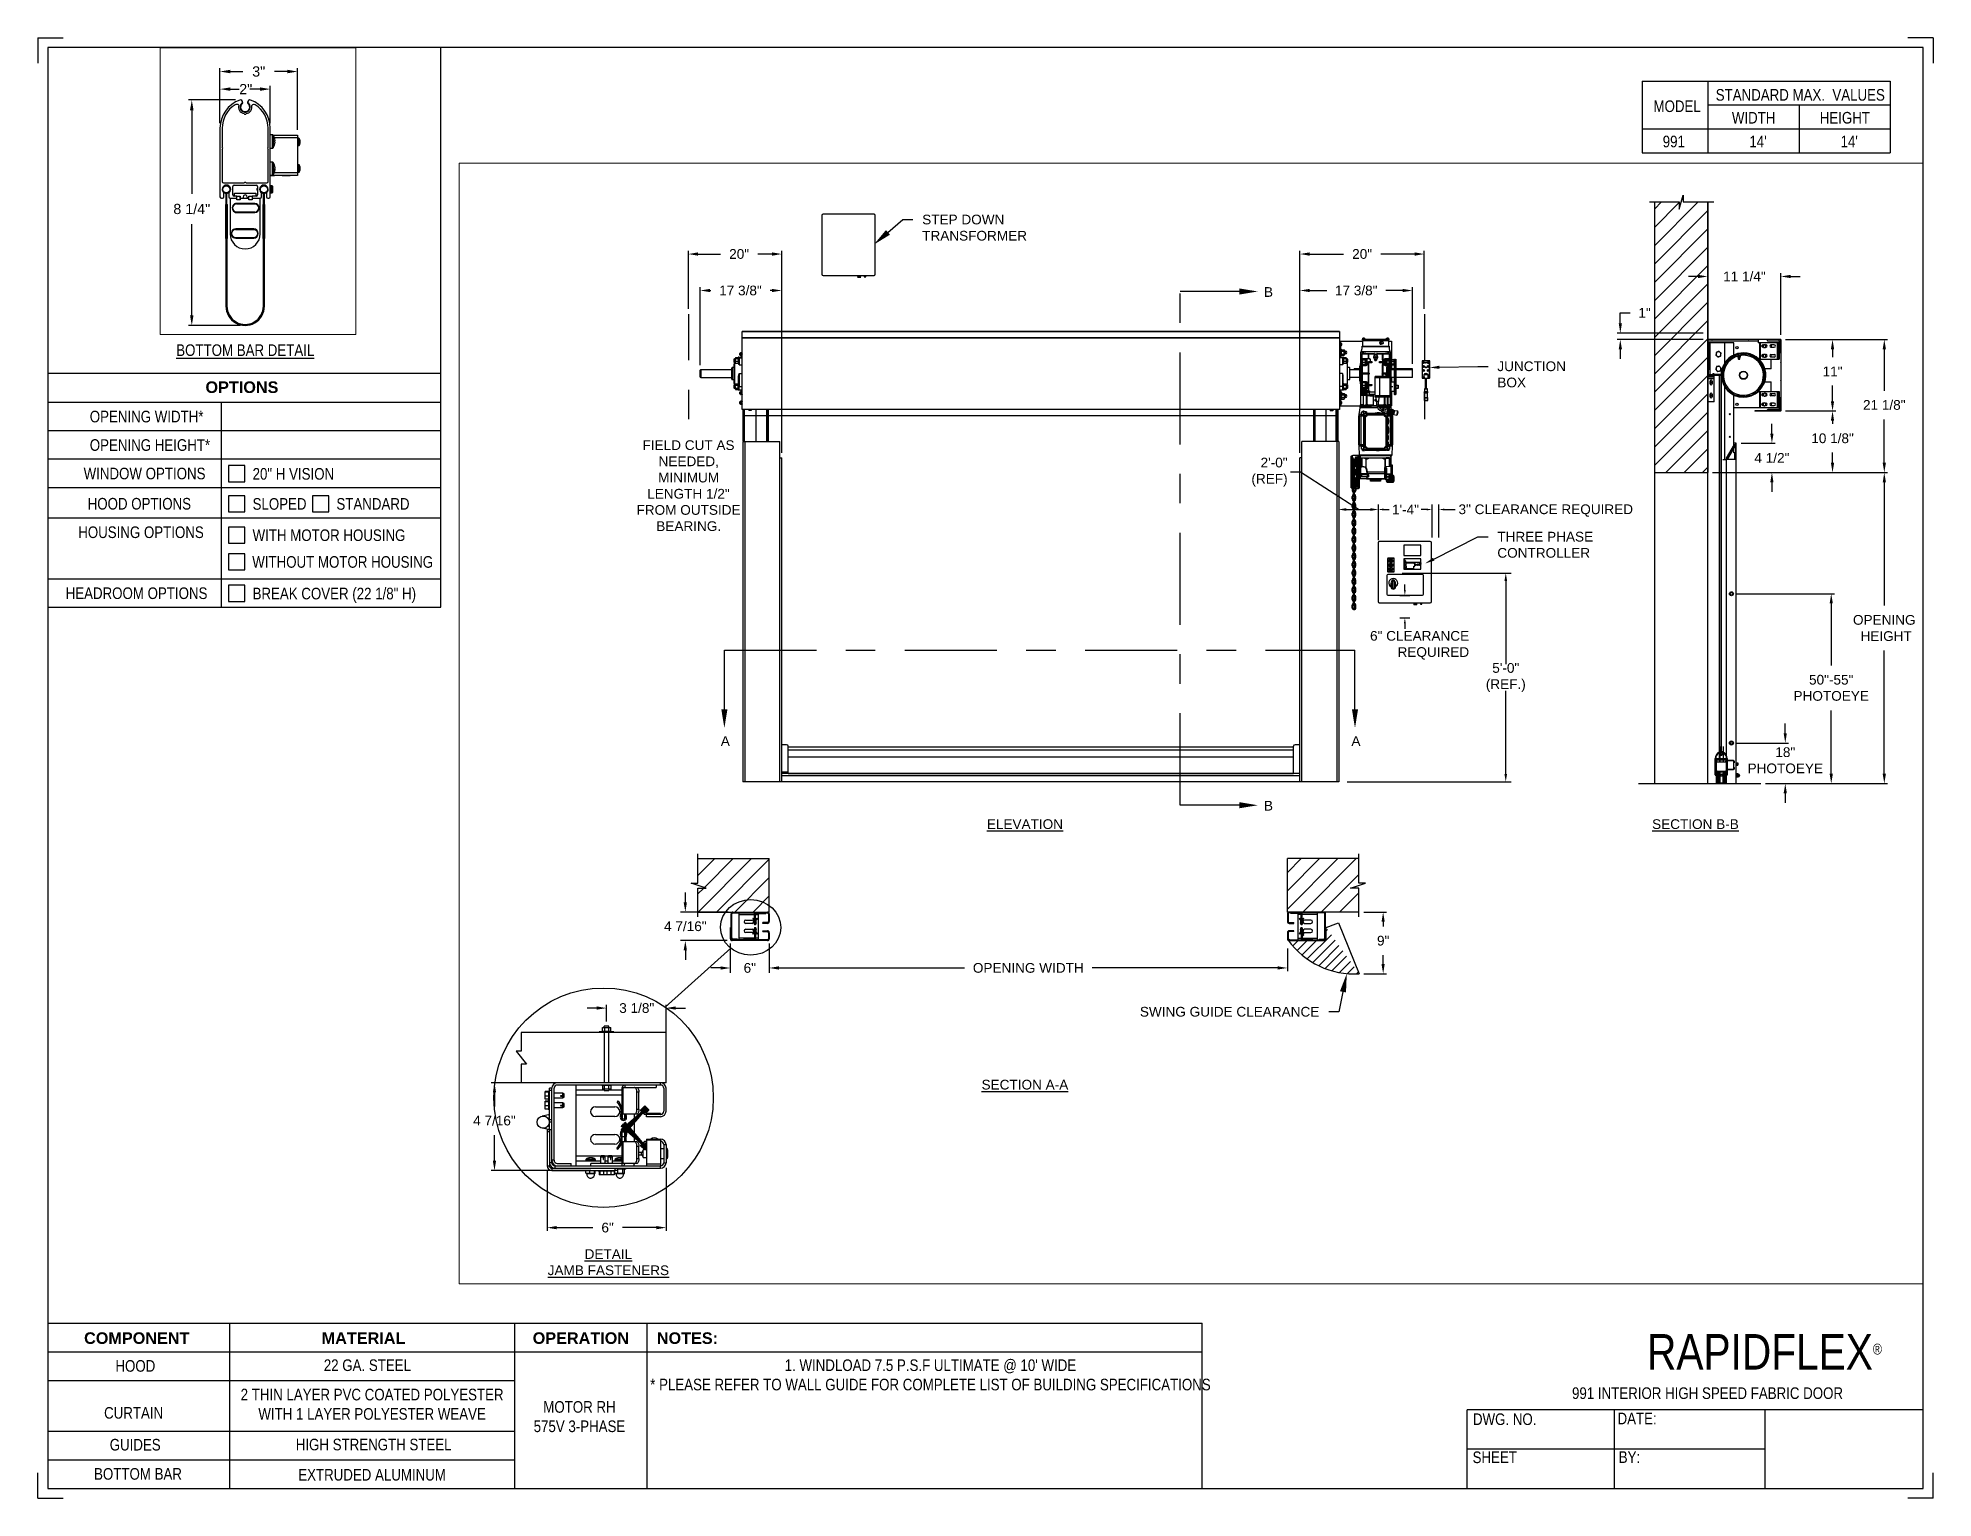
# Paper-space layout '991 MOTOR RH 575V 3-PHASE' of a CAD drawing. Header units: inches. Extents: x 0.1 to 10.9, y 0.1 to 8.4.
# The model-space entities are those that its viewports show. They can reach past a viewport. Long polylines and large blocks are cut down to what shows.
import ezdxf
from ezdxf import colors
from ezdxf.entities.mleader import LeaderData, LeaderLine
from ezdxf.math import Vec2, Vec3

# ---------------------------------------------------------------- set-up
doc = ezdxf.new("R2010")
doc.units = ezdxf.units.IN
doc.header["$LTSCALE"] = 0.25
doc.header["$MEASUREMENT"] = 0
doc.linetypes.add('CENTER', pattern=[2, 1.25, -0.25, 0.25, -0.25])
doc.linetypes.add('PHANTOM2', pattern=[1.25, 0.625, -0.125, 0.125, -0.125, 0.125, -0.125])
for name, color, linetype in [('575V 3-PHASE 60HZ', 4, 'Continuous'), ('ANNOTATIONS', 1, 'Continuous'), ('DETAILS', 4, 'Continuous'), ('HIDDEN', 6, 'PHANTOM2'), ('MOTOR LH', 7, 'Continuous'), ('SECTION CUTS', 6, 'CENTER'), ('STANDARD MOTOR RH', 7, 'Continuous'), ('TITLE BLOCK', 7, 'Continuous')]:
    doc.layers.add(name, color=color, linetype=linetype)
doc.styles.add('ARIAL', font='arial.ttf', dxfattribs={"height": 0.09375})
doc.styles.add('CADdetails-DIMENSIONS', font='ARIALN.TTF', dxfattribs={"height": 2.38})
doc.styles.add('ROMANS', font='Romans', dxfattribs={"height": 0.09375})
doc.styles.get("Standard").update_dxf_attribs({"font": 'romans.shx'})
doc.dimstyles.get("Standard").update_dxf_attribs({"dimscale": 60, "dimtxt": 0.0833, "dimasz": 0.0833, "dimexe": 0.0833, "dimexo": 0.04, "dimgap": 0.09, "dimtad": 0, "dimtih": 1, "dimtoh": 1, "dimdec": 4, "dimzin": 1, "dimdsep": 46, "dimlunit": 4, "dimtxsty": 'Standard', "dimcen": 0.09, "dimclrt": 150, "dimadec": 4, "dimazin": 2, "dimtfac": 1, "dimtdec": 0, "dimtofl": 0, "dimtmove": 0, "dimatfit": 3, "dimfxl": 1, "dimtolj": 1, "dimtzin": 0, "dimlwd": -1, "dimlwe": -1, "dimarcsym": 1})
doc.dimstyles.new('STANDARD$0', dxfattribs={"dimtxt": 0.09375, "dimasz": 0.09375, "dimexe": 0.03125, "dimexo": 0.046875, "dimgap": 0.09, "dimtad": 0, "dimtih": 1, "dimtoh": 1, "dimdec": 4, "dimzin": 0, "dimdsep": 46, "dimtxsty": 'ARIAL', "dimcen": 0.09, "dimadec": 0, "dimazin": 0, "dimtfac": 1, "dimtdec": 4, "dimtofl": 0, "dimtmove": 0, "dimatfit": 1, "dimfxl": 1, "dimtolj": 1, "dimtzin": 0, "dimarcsym": 0})
pattern_1 = [(45, (98.01332, 14.85813), (-0.08838835, 0.08838835), [])]
pattern_2 = [(45, (278.11682, 207.31898), (-0.265165, 0.265165), []), (45, (278.2936, 207.31898), (-0.265165, 0.265165), [])]

psp = doc.layouts.new('991 MOTOR RH 575V 3-PHASE')

# ---------------------------------------------------------------- texts
at = {"layer": 'TITLE BLOCK', "attachment_point": 2, "style": 'CADdetails-DIMENSIONS'}
for s, width, insert, char_height in [('MODEL', 0.28815, (9.45, 8.068), 0.0664), ('STANDARD MAX.  VALUES', 1.75949, (10.155, 8.133), 0.06641), ('WIDTH', 0.42908, (9.888, 8.002), 0.0664), ('HEIGHT', 0.42908, (10.41, 8.002), 0.0664), ('991', 0.29952, (9.431, 7.866), 0.0664)]:
    psp.add_mtext_dynamic_manual_height_columns(s, width=width, gutter_width=1.363, heights=[0], dxfattribs=dict(at, insert=insert, char_height=char_height))
at = {"layer": 'TITLE BLOCK', "style": 'CADdetails-DIMENSIONS'}
for s, insert, char_height, width, attachment_point in [("14'", (9.913, 7.866), 0.0664, 1.75949, 2), ("14'", (10.435, 7.866), 0.0664, 1.75949, 2), ('{\\LBOTTOM BAR DETAIL}', (1.254, 6.672), 0.06641, 1.75949, 2), ('{\\fArial|b1|i0|c0|p34;OPTIONS}', (1.235, 6.46), 0.06641, 1.75949, 2), ('OPENING WIDTH*', (0.364, 6.292), 0.06641, 1.30693, 1), ('OPENING HEIGHT*', (0.364, 6.129), 0.06641, 1.30693, 1), ('WINDOW OPTIONS', (0.329, 5.966), 0.06641, 1.30693, 1), ('20" H VISION', (1.296, 5.964), 0.06641, 1.23928, 1), ('HOOD OPTIONS', (0.352, 5.793), 0.06641, 1.30693, 1), ('SLOPED', (1.296, 5.792), 0.0664, 1.23928, 1), ('STANDARD', (1.776, 5.792), 0.0664, 1.23928, 1), ('HOUSING OPTIONS', (0.298, 5.63), 0.06641, 1.30693, 1), ('WITH MOTOR HOUSING', (1.296, 5.613), 0.06641, 1.23928, 1), ('WITHOUT MOTOR HOUSING', (1.294, 5.46), 0.06641, 1.53035, 1), ('HEADROOM OPTIONS', (0.226, 5.281), 0.06641, 0.82215, 1), ('BREAK COVER (22 1/8" H)', (1.296, 5.279), 0.06641, 1.23928, 1), ('{\\fArial|b1|i0|c0|p34;COMPONENT}', (0.633, 1.018), 0.06641, 1.75949, 2), ('{\\fArial|b1|i0|c0|p34;MATERIAL}', (1.931, 1.018), 0.06641, 1.75949, 2), ('{\\fArial|b1|i0|c0|p34;OPERATION}', (3.175, 1.018), 0.06641, 1.75949, 2), ('{\\fArial|b1|i0|c0|p34;NOTES:}', (3.785, 1.018), 0.06641, 1.75949, 2), ('\\A1;RAPIDFLEX{\\H0.30337x;\\S® ^ ;}', (10.642, 1.008), 0.20312, 2.03069, 3), ('HOOD', (0.625, 0.859), 0.0664, 1.75949, 2), ('22 GA. STEEL', (1.953, 0.863), 0.06641, 1.75949, 2), ("1. WINDLOAD 7.5 P.S.F ULTIMATE @ 10' WIDE\\P* PLEASE REFER TO WALL GUIDE FOR COMPLETE LIST OF BUILDING SPECIFICATIONS", (5.176, 0.863), 0.06641, 3.11182, 2), ('2 THIN LAYER PVC COATED POLYESTER\\PWITH 1 LAYER POLYESTER WEAVE', (1.98, 0.695), 0.06641, 1.75949, 2), ('991 INTERIOR HIGH SPEED FABRIC DOOR', (9.624, 0.703), 0.06641, 1.75949, 2), ('\\PCURTAIN', (0.615, 0.701), 0.0664, 1.75949, 2), ('\\PMOTOR RH\\P575V 3-PHASE', (3.167, 0.735), 0.06641, 0.76554, 2), ('DWG. NO.', (8.463, 0.554), 0.0664, 1.75949, 2), ('DATE:', (9.221, 0.558), 0.0664, 1.75949, 2), ('GUIDES', (0.624, 0.408), 0.0664, 1.75949, 2), ('HIGH STRENGTH STEEL', (1.989, 0.409), 0.06641, 1.75949, 2), ('SHEET', (8.406, 0.336), 0.0664, 1.75949, 2), ('BY:', (9.177, 0.337), 0.0664, 1.75949, 2), ('BOTTOM BAR', (0.64, 0.241), 0.0664, 1.75949, 2), ('EXTRUDED ALUMINUM', (1.98, 0.236), 0.06641, 1.75949, 2)]:
    psp.add_mtext(s, dxfattribs=dict(at, insert=insert, char_height=char_height, width=width, attachment_point=attachment_point))

msp = doc.modelspace()

# ---------------------------------------------------------------- texts
at = {"layer": 'ANNOTATIONS', "char_height": 0.09375, "style": 'ARIAL'}
for s, insert, width, attachment_point in [('\\pi0.09317;FIELD CUT AS \\P\\pi0.24799;NEEDED, \\P\\pi0.24348;MINIMUM \\P\\pi0.13806;LENGTH 1/2" \\P\\pi0.03513;FROM OUTSIDE \\P\\pi0.22583;BEARING.', (273.59381, 223.72642), 1.0565623, 1), ('{\\LELEVATION}', (277.37643, 220.07055), 3.0834986, 2), ('{\\LSECTION B-B}', (283.84606, 220.07055), 1.3823677, 2), ('{\\LSECTION A-A}', (277.37643, 217.55736), 1.3823677, 2), ('{\\LDETAIL\\PJAMB FASTENERS}', (273.35753, 215.92301), 1.3823677, 2)]:
    msp.add_mtext(s, dxfattribs=dict(at, insert=insert, width=width, attachment_point=attachment_point))
for s, insert, attachment_point in [('2\'-0"\\P(REF)', (279.91086, 223.4195), 6), ('1\'-4"', (280.91816, 223.05858), 4), ('3" CLEARANCE REQUIRED', (283.24394, 223.04797), 6), ('6" CLEARANCE\\PREQUIRED', (281.66275, 221.74892), 6), ('5\'-0"\\P(REF.)', (282.01595, 221.43803), 5), ('\\A1;2"', (270.13609, 217.91101), 5)]:
    msp.add_mtext(s, dxfattribs=dict(at, insert=insert, attachment_point=attachment_point))
at = {"layer": 'SECTION CUTS', "style": 'ARIAL'}
for s, p in [('B', (279.68266, 225.1101)), ('A', (274.44217, 220.77835)), ('A', (280.52674, 220.77835)), ('B', (279.68266, 220.15423))]:
    msp.add_text(s, height=0.09375, dxfattribs=at).set_placement(p)

# ---------------------------------------------------------------- blocks, each defined once
blk = doc.blocks.new('*D127')
at = {"layer": 'ANNOTATIONS', "color": 0, "lineweight": -2, "transparency": 16777216}
for p, q in [((274.534, 218.871), (274.534, 218.589)), ((274.909, 218.871), (274.909, 218.589)), ((274.441, 218.636), (274.347, 218.636)), ((275.003, 218.636), (275.097, 218.636))]:
    blk.add_line(p, q, dxfattribs=at)
at = {"layer": 'ANNOTATIONS', "color": 0, "transparency": 16777216}
for points in [[(274.441, 218.651), (274.441, 218.62), (274.534, 218.636)], [(275.003, 218.651), (275.003, 218.62), (274.909, 218.636)]]:
    blk.add_solid(points, dxfattribs=at)
at = {"layer": 'defpoints', "color": 0, "transparency": 16777216}
for p in [(274.534, 218.918), (274.909, 218.918), (274.909, 218.636)]:
    blk.add_point(p, dxfattribs=at)
at = {"layer": 'ANNOTATIONS', "color": 0, "transparency": 16777216, "insert": (274.722, 218.636), "char_height": 0.0938, "attachment_point": 5, "style": 'ARIAL'}
blk.add_mtext('\\A1;6"', dxfattribs=at)
blk = doc.blocks.new('*D128')
at = {"layer": 'ANNOTATIONS', "color": 0, "lineweight": -2, "transparency": 16777216}
for p, q in [((284.715, 224.699), (285.2, 224.699)), ((285.169, 224.605), (285.169, 224.528)), ((285.169, 224.102), (285.169, 224.254)), ((284.715, 224.009), (285.2, 224.009))]:
    blk.add_line(p, q, dxfattribs=at)
at = {"layer": 'ANNOTATIONS', "color": 0, "transparency": 16777216}
for points in [[(285.153, 224.605), (285.184, 224.605), (285.169, 224.699)], [(285.153, 224.102), (285.184, 224.102), (285.169, 224.009)]]:
    blk.add_solid(points, dxfattribs=at)
at = {"layer": 'defpoints', "color": 0, "transparency": 16777216}
for p in [(284.668, 224.699), (285.169, 224.699), (284.668, 224.009)]:
    blk.add_point(p, dxfattribs=at)
at = {"layer": 'ANNOTATIONS', "color": 0, "transparency": 16777216, "insert": (285.169, 224.391), "char_height": 0.0938, "attachment_point": 5, "style": 'ARIAL'}
blk.add_mtext('\\A1;11"', dxfattribs=at)
blk = doc.blocks.new('*D129')
at = {"layer": 'ANNOTATIONS', "color": 0, "lineweight": -2, "transparency": 16777216}
for p, q in [((283.872, 225.307), (283.778, 225.307)), ((283.965, 224.744), (283.965, 225.338)), ((284.67, 224.744), (284.67, 225.338)), ((284.764, 225.307), (284.857, 225.307))]:
    blk.add_line(p, q, dxfattribs=at)
at = {"layer": 'ANNOTATIONS', "color": 0, "transparency": 16777216}
for points in [[(283.872, 225.322), (283.872, 225.291), (283.965, 225.307)], [(284.764, 225.322), (284.764, 225.291), (284.67, 225.307)]]:
    blk.add_solid(points, dxfattribs=at)
at = {"layer": 'defpoints', "color": 0, "transparency": 16777216}
for p in [(283.965, 225.307), (283.965, 224.698), (284.67, 224.698)]:
    blk.add_point(p, dxfattribs=at)
at = {"layer": 'ANNOTATIONS', "color": 0, "transparency": 16777216, "insert": (284.319, 225.307), "char_height": 0.09375, "attachment_point": 5, "style": 'ARIAL'}
blk.add_mtext('\\A1;11 1/4"', dxfattribs=at)
blk = doc.blocks.new('*D125')
at = {"layer": 'ANNOTATIONS', "color": 0, "lineweight": -2, "transparency": 16777216}
for p, q in [((280.03, 223.604), (280.03, 225.202)), ((280.124, 225.171), (280.288, 225.171)), ((281.022, 225.171), (280.858, 225.171)), ((281.116, 224.464), (281.116, 225.202))]:
    blk.add_line(p, q, dxfattribs=at)
at = {"layer": 'ANNOTATIONS', "color": 0, "transparency": 16777216}
for points in [[(280.124, 225.187), (280.124, 225.156), (280.03, 225.171)], [(281.022, 225.187), (281.022, 225.156), (281.116, 225.171)]]:
    blk.add_solid(points, dxfattribs=at)
at = {"layer": 'defpoints', "color": 0, "transparency": 16777216}
for p in [(280.03, 225.171), (281.116, 224.417), (280.03, 223.557)]:
    blk.add_point(p, dxfattribs=at)
at = {"layer": 'ANNOTATIONS', "color": 0, "transparency": 16777216, "insert": (280.573, 225.171), "char_height": 0.09375, "attachment_point": 5, "style": 'ARIAL'}
blk.add_mtext('\\A1;17 3/8"', dxfattribs=at)
blk = doc.blocks.new('*D126')
at = {"layer": 'ANNOTATIONS', "color": 0, "lineweight": -2, "transparency": 16777216}
for p, q in [((280.03, 223.604), (280.03, 225.554)), ((280.124, 225.523), (280.449, 225.523)), ((281.137, 225.523), (280.811, 225.523)), ((281.23, 224.994), (281.23, 225.554))]:
    blk.add_line(p, q, dxfattribs=at)
at = {"layer": 'ANNOTATIONS', "color": 0, "transparency": 16777216}
for points in [[(280.124, 225.539), (280.124, 225.507), (280.03, 225.523)], [(281.137, 225.539), (281.137, 225.507), (281.23, 225.523)]]:
    blk.add_solid(points, dxfattribs=at)
at = {"layer": 'defpoints', "color": 0, "transparency": 16777216}
for p in [(280.03, 225.523), (281.23, 224.947), (280.03, 223.557)]:
    blk.add_point(p, dxfattribs=at)
at = {"layer": 'ANNOTATIONS', "color": 0, "transparency": 16777216, "insert": (280.63, 225.523), "char_height": 0.0938, "attachment_point": 5, "style": 'ARIAL'}
blk.add_mtext('\\A1;20"', dxfattribs=at)
blk = doc.blocks.new('*D123')
at = {"layer": 'ANNOTATIONS', "color": 0, "lineweight": -2, "transparency": 16777216}
for p, q in [((284.584, 223.791), (284.584, 223.885)), ((284.287, 223.698), (284.615, 223.698)), ((284.012, 223.415), (284.615, 223.415)), ((284.584, 223.321), (284.584, 223.228))]:
    blk.add_line(p, q, dxfattribs=at)
at = {"layer": 'ANNOTATIONS', "color": 0, "transparency": 16777216}
for points in [[(284.568, 223.791), (284.599, 223.791), (284.584, 223.698)], [(284.568, 223.321), (284.599, 223.321), (284.584, 223.415)]]:
    blk.add_solid(points, dxfattribs=at)
at = {"layer": 'defpoints', "color": 0, "transparency": 16777216}
for p in [(284.24, 223.698), (284.584, 223.698), (283.965, 223.415)]:
    blk.add_point(p, dxfattribs=at)
at = {"layer": 'ANNOTATIONS', "color": 0, "transparency": 16777216, "insert": (284.584, 223.556), "char_height": 0.0938, "attachment_point": 5, "style": 'ARIAL'}
blk.add_mtext('\\A1;4 1/2"', dxfattribs=at)
blk = doc.blocks.new('*D124')
at = {"layer": 'ANNOTATIONS', "color": 0, "lineweight": -2, "transparency": 16777216}
for p, q in [((284.715, 224.009), (285.2, 224.009)), ((285.169, 223.915), (285.169, 223.884)), ((285.169, 223.509), (285.169, 223.607)), ((284.012, 223.415), (285.2, 223.415))]:
    blk.add_line(p, q, dxfattribs=at)
at = {"layer": 'ANNOTATIONS', "color": 0, "transparency": 16777216}
for points in [[(285.153, 223.915), (285.184, 223.915), (285.169, 224.009)], [(285.153, 223.509), (285.184, 223.509), (285.169, 223.415)]]:
    blk.add_solid(points, dxfattribs=at)
at = {"layer": 'defpoints', "color": 0, "transparency": 16777216}
for p in [(284.668, 224.009), (283.965, 223.415), (285.169, 223.415)]:
    blk.add_point(p, dxfattribs=at)
at = {"layer": 'ANNOTATIONS', "color": 0, "transparency": 16777216, "insert": (285.169, 223.745), "char_height": 0.09375, "attachment_point": 5, "style": 'ARIAL'}
blk.add_mtext('\\A1;10 1/8"', dxfattribs=at)
blk = doc.blocks.new('*D118')
at = {"layer": 'ANNOTATIONS', "color": 0, "lineweight": -2, "transparency": 16777216}
for p, q in [((284.713, 220.9), (284.713, 220.994)), ((284.24, 220.806), (284.744, 220.806)), ((284.522, 220.415), (284.744, 220.415)), ((284.713, 220.321), (284.713, 220.228))]:
    blk.add_line(p, q, dxfattribs=at)
at = {"layer": 'ANNOTATIONS', "color": 0, "transparency": 16777216}
for points in [[(284.697, 220.9), (284.728, 220.9), (284.713, 220.806)], [(284.697, 220.321), (284.728, 220.321), (284.713, 220.415)]]:
    blk.add_solid(points, dxfattribs=at)
at = {"layer": 'defpoints', "color": 0, "transparency": 16777216}
for p in [(284.193, 220.806), (284.713, 220.806), (284.476, 220.415)]:
    blk.add_point(p, dxfattribs=at)
at = {"layer": 'ANNOTATIONS', "color": 0, "transparency": 16777216, "insert": (284.713, 220.639), "char_height": 0.0938, "attachment_point": 5, "style": 'ARIAL'}
blk.add_mtext('\\A1;18"\\PPHOTOEYE', dxfattribs=at)
blk = doc.blocks.new('*D119')
at = {"layer": 'ANNOTATIONS', "color": 0, "lineweight": -2, "transparency": 16777216}
for p, q in [((284.24, 222.246), (285.187, 222.246)), ((285.156, 222.152), (285.156, 221.554)), ((285.156, 220.509), (285.156, 221.121)), ((284.522, 220.415), (285.187, 220.415))]:
    blk.add_line(p, q, dxfattribs=at)
at = {"layer": 'ANNOTATIONS', "color": 0, "transparency": 16777216}
for points in [[(285.141, 222.152), (285.172, 222.152), (285.156, 222.246)], [(285.141, 220.509), (285.172, 220.509), (285.156, 220.415)]]:
    blk.add_solid(points, dxfattribs=at)
at = {"layer": 'defpoints', "color": 0, "transparency": 16777216}
for p in [(284.193, 222.246), (285.156, 222.246), (284.476, 220.415)]:
    blk.add_point(p, dxfattribs=at)
at = {"layer": 'ANNOTATIONS', "color": 0, "transparency": 16777216, "insert": (285.156, 221.338), "char_height": 0.09375, "attachment_point": 5, "style": 'ARIAL'}
blk.add_mtext('\\A1;50"-55"\\PPHOTOEYE', dxfattribs=at)
blk = doc.blocks.new('*D120')
at = {"layer": 'ANNOTATIONS', "color": 0, "lineweight": -2, "transparency": 16777216}
for p, q in [((274.1, 219.269), (274.1, 219.363)), ((274.513, 219.175), (274.053, 219.175)), ((274.505, 218.9), (274.053, 218.9)), ((274.1, 218.807), (274.1, 218.713))]:
    blk.add_line(p, q, dxfattribs=at)
at = {"layer": 'ANNOTATIONS', "color": 0, "transparency": 16777216}
for points in [[(274.084, 219.269), (274.115, 219.269), (274.1, 219.175)], [(274.084, 218.807), (274.115, 218.807), (274.1, 218.9)]]:
    blk.add_solid(points, dxfattribs=at)
at = {"layer": 'defpoints', "color": 0, "transparency": 16777216}
for p in [(274.56, 219.175), (274.1, 218.9), (274.552, 218.9)]:
    blk.add_point(p, dxfattribs=at)
at = {"layer": 'ANNOTATIONS', "color": 0, "transparency": 16777216, "insert": (274.1, 219.038), "char_height": 0.09375, "attachment_point": 5, "style": 'ARIAL'}
blk.add_mtext('\\A1;4 7/16"', dxfattribs=at)
blk = doc.blocks.new('*D121')
at = {"layer": 'ANNOTATIONS', "color": 0, "lineweight": -2, "transparency": 16777216}
for p, q in [((270.043, 217.812), (269.611, 217.812)), ((269.642, 217.718), (269.642, 216.952)), ((269.642, 215.84), (269.642, 216.675)), ((270.084, 215.747), (269.611, 215.747))]:
    blk.add_line(p, q, dxfattribs=at)
at = {"layer": 'ANNOTATIONS', "color": 0, "transparency": 16777216}
for points in [[(269.626, 217.718), (269.658, 217.718), (269.642, 217.812)], [(269.626, 215.84), (269.658, 215.84), (269.642, 215.747)]]:
    blk.add_solid(points, dxfattribs=at)
at = {"layer": 'defpoints', "color": 0, "transparency": 16777216}
for p in [(270.09, 217.812), (269.642, 215.747), (270.131, 215.747)]:
    blk.add_point(p, dxfattribs=at)
at = {"layer": 'ANNOTATIONS', "color": 0, "transparency": 16777216, "insert": (269.642, 216.813), "char_height": 0.0938, "attachment_point": 5, "style": 'ARIAL'}
blk.add_mtext('\\A1;8 1/4"', dxfattribs=at)
blk = doc.blocks.new('*D122')
at = {"layer": 'ANNOTATIONS', "color": 0, "lineweight": -2, "transparency": 16777216}
for p, q in [((269.9, 217.599), (269.9, 218.103)), ((269.994, 218.072), (270.111, 218.072)), ((270.518, 218.072), (270.399, 218.072)), ((270.611, 217.537), (270.611, 218.103))]:
    blk.add_line(p, q, dxfattribs=at)
at = {"layer": 'ANNOTATIONS', "color": 0, "transparency": 16777216}
for points in [[(269.994, 218.088), (269.994, 218.056), (269.9, 218.072)], [(270.518, 218.088), (270.518, 218.056), (270.611, 218.072)]]:
    blk.add_solid(points, dxfattribs=at)
at = {"layer": 'defpoints', "color": 0, "transparency": 16777216}
for p in [(269.9, 218.072), (269.9, 217.552), (270.611, 217.49)]:
    blk.add_point(p, dxfattribs=at)
at = {"layer": 'ANNOTATIONS', "color": 0, "transparency": 16777216, "insert": (270.255, 218.072), "char_height": 0.0938, "attachment_point": 5, "style": 'ARIAL'}
blk.add_mtext('\\A1;3"', dxfattribs=at)
blk = doc.blocks.new('*D108')
at = {"layer": 'ANNOTATIONS', "color": 0, "lineweight": -2, "transparency": 16777216}
for p, q in [((273.196, 217.529), (272.227, 217.529)), ((272.258, 217.435), (272.258, 217.301)), ((272.258, 216.776), (272.258, 217.024)), ((273.189, 216.682), (272.227, 216.682))]:
    blk.add_line(p, q, dxfattribs=at)
at = {"layer": 'ANNOTATIONS', "color": 0, "transparency": 16777216}
for points in [[(272.243, 217.435), (272.274, 217.435), (272.258, 217.529)], [(272.243, 216.776), (272.274, 216.776), (272.258, 216.682)]]:
    blk.add_solid(points, dxfattribs=at)
at = {"layer": 'defpoints', "color": 0, "transparency": 16777216}
for p in [(273.243, 217.529), (272.258, 216.682), (273.236, 216.682)]:
    blk.add_point(p, dxfattribs=at)
at = {"layer": 'ANNOTATIONS', "color": 0, "transparency": 16777216, "insert": (272.258, 217.163), "char_height": 0.09375, "attachment_point": 5, "style": 'ARIAL'}
blk.add_mtext('\\A1;4 7/16"', dxfattribs=at)
blk = doc.blocks.new('*D109')
at = {"layer": 'ANNOTATIONS', "color": 0, "lineweight": -2, "transparency": 16777216}
for p, q in [((273.246, 218.249), (273.152, 218.249)), ((273.34, 218.12), (273.34, 218.281)), ((273.914, 217.899), (273.914, 218.281)), ((274.007, 218.249), (274.101, 218.249))]:
    blk.add_line(p, q, dxfattribs=at)
at = {"layer": 'ANNOTATIONS', "color": 0, "transparency": 16777216}
for points in [[(273.246, 218.265), (273.246, 218.234), (273.34, 218.249)], [(274.007, 218.265), (274.007, 218.234), (273.914, 218.249)]]:
    blk.add_solid(points, dxfattribs=at)
at = {"layer": 'defpoints', "color": 0, "transparency": 16777216}
for p in [(273.914, 218.249), (273.34, 218.073), (273.914, 217.852)]:
    blk.add_point(p, dxfattribs=at)
at = {"layer": 'ANNOTATIONS', "color": 0, "transparency": 16777216, "insert": (273.631, 218.249), "char_height": 0.0938, "attachment_point": 5, "style": 'ARIAL'}
blk.add_mtext('\\A1;3 1/8"', dxfattribs=at)
blk = doc.blocks.new('*D110')
at = {"layer": 'ANNOTATIONS', "color": 0, "lineweight": -2, "transparency": 16777216}
for p, q in [((284.715, 224.699), (285.7, 224.699)), ((285.668, 224.605), (285.668, 224.205)), ((285.668, 223.509), (285.668, 223.928)), ((284.012, 223.415), (285.7, 223.415))]:
    blk.add_line(p, q, dxfattribs=at)
at = {"layer": 'ANNOTATIONS', "color": 0, "transparency": 16777216}
for points in [[(285.653, 224.605), (285.684, 224.605), (285.668, 224.699)], [(285.653, 223.509), (285.684, 223.509), (285.668, 223.415)]]:
    blk.add_solid(points, dxfattribs=at)
at = {"layer": 'defpoints', "color": 0, "transparency": 16777216}
for p in [(284.668, 224.699), (285.668, 224.699), (283.965, 223.415)]:
    blk.add_point(p, dxfattribs=at)
at = {"layer": 'ANNOTATIONS', "color": 0, "transparency": 16777216, "insert": (285.668, 224.067), "char_height": 0.09375, "attachment_point": 5, "style": 'ARIAL'}
blk.add_mtext('\\A1;21 1/8"', dxfattribs=at)
blk = doc.blocks.new('*D111')
at = {"layer": 'ANNOTATIONS', "color": 0, "lineweight": -2, "transparency": 16777216}
for p, q in [((283.121, 224.854), (283.121, 224.957)), ((283.121, 224.957), (283.215, 224.957)), ((283.92, 224.76), (283.09, 224.76)), ((283.92, 224.699), (283.09, 224.699)), ((283.121, 224.605), (283.121, 224.512))]:
    blk.add_line(p, q, dxfattribs=at)
at = {"layer": 'ANNOTATIONS', "color": 0, "transparency": 16777216}
for points in [[(283.106, 224.854), (283.137, 224.854), (283.121, 224.76)], [(283.106, 224.605), (283.137, 224.605), (283.121, 224.699)]]:
    blk.add_solid(points, dxfattribs=at)
at = {"layer": 'defpoints', "color": 0, "transparency": 16777216}
for p in [(283.121, 224.699), (283.967, 224.76), (283.967, 224.699)]:
    blk.add_point(p, dxfattribs=at)
at = {"layer": 'ANNOTATIONS', "color": 0, "transparency": 16777216, "insert": (283.355, 224.957), "char_height": 0.0938, "attachment_point": 5, "style": 'ARIAL'}
blk.add_mtext('\\A1;1"', dxfattribs=at)
blk = doc.blocks.new('*D112')
at = {"layer": 'ANNOTATIONS', "color": 0, "lineweight": -2, "transparency": 16777216}
for p, q in [((274.244, 224.451), (274.244, 225.202)), ((274.338, 225.171), (274.347, 225.171)), ((274.937, 225.171), (274.917, 225.171)), ((275.03, 223.604), (275.03, 225.202))]:
    blk.add_line(p, q, dxfattribs=at)
at = {"layer": 'ANNOTATIONS', "color": 0, "transparency": 16777216}
for points in [[(274.338, 225.187), (274.338, 225.156), (274.244, 225.171)], [(274.937, 225.187), (274.937, 225.156), (275.03, 225.171)]]:
    blk.add_solid(points, dxfattribs=at)
at = {"layer": 'defpoints', "color": 0, "transparency": 16777216}
for p in [(274.244, 225.171), (274.244, 224.404), (275.03, 223.557)]:
    blk.add_point(p, dxfattribs=at)
at = {"layer": 'ANNOTATIONS', "color": 0, "transparency": 16777216, "insert": (274.632, 225.171), "char_height": 0.09375, "attachment_point": 5, "style": 'ARIAL'}
blk.add_mtext('\\A1;17 3/8"', dxfattribs=at)
blk = doc.blocks.new('*D113')
at = {"layer": 'ANNOTATIONS', "color": 0, "lineweight": -2, "transparency": 16777216}
for p, q in [((274.129, 224.994), (274.129, 225.554)), ((274.223, 225.523), (274.438, 225.523)), ((274.937, 225.523), (274.8, 225.523)), ((275.03, 223.604), (275.03, 225.554))]:
    blk.add_line(p, q, dxfattribs=at)
at = {"layer": 'ANNOTATIONS', "color": 0, "transparency": 16777216}
for points in [[(274.223, 225.539), (274.223, 225.507), (274.129, 225.523)], [(274.937, 225.539), (274.937, 225.507), (275.03, 225.523)]]:
    blk.add_solid(points, dxfattribs=at)
at = {"layer": 'defpoints', "color": 0, "transparency": 16777216}
for p in [(274.129, 225.523), (274.129, 224.947), (275.03, 223.557)]:
    blk.add_point(p, dxfattribs=at)
at = {"layer": 'ANNOTATIONS', "color": 0, "transparency": 16777216, "insert": (274.619, 225.523), "char_height": 0.0938, "attachment_point": 5, "style": 'ARIAL'}
blk.add_mtext('\\A1;20"', dxfattribs=at)
blk = doc.blocks.new('*D114')
at = {"layer": 'ANNOTATIONS', "color": 0, "linetype": 'ByBlock', "lineweight": -2, "transparency": 16777216}
for p, q in [((280.648, 219.175), (280.864, 219.175)), ((280.833, 219.082), (280.833, 219.037)), ((280.833, 218.674), (280.833, 218.761)), ((280.648, 218.58), (280.864, 218.58))]:
    blk.add_line(p, q, dxfattribs=at)
at = {"layer": 'ANNOTATIONS', "color": 0, "transparency": 16777216}
for points in [[(280.817, 219.082), (280.848, 219.082), (280.833, 219.175)], [(280.817, 218.674), (280.848, 218.674), (280.833, 218.58)]]:
    blk.add_solid(points, dxfattribs=at)
at = {"layer": 'defpoints', "color": 0, "transparency": 16777216}
for p in [(280.601, 219.175), (280.833, 219.175), (280.601, 218.58)]:
    blk.add_point(p, dxfattribs=at)
at = {"layer": 'ANNOTATIONS', "color": 0, "transparency": 16777216, "insert": (280.833, 218.899), "char_height": 0.0938, "attachment_point": 5, "style": 'ARIAL'}
blk.add_mtext('\\A1;9"', dxfattribs=at)
blk = doc.blocks.new('*D115')
at = {"layer": 'ANNOTATIONS', "color": 0, "lineweight": -2, "transparency": 16777216}
for p, q in [((272.766, 216.681), (272.766, 216.1)), ((273.914, 216.709), (273.914, 216.1)), ((272.86, 216.131), (273.206, 216.131)), ((273.82, 216.131), (273.494, 216.131))]:
    blk.add_line(p, q, dxfattribs=at)
at = {"layer": 'ANNOTATIONS', "color": 0, "transparency": 16777216}
for points in [[(272.86, 216.147), (272.86, 216.115), (272.766, 216.131)], [(273.82, 216.147), (273.82, 216.115), (273.914, 216.131)]]:
    blk.add_solid(points, dxfattribs=at)
at = {"layer": 'defpoints', "color": 0, "transparency": 16777216}
for p in [(272.766, 216.728), (273.914, 216.756), (273.914, 216.131)]:
    blk.add_point(p, dxfattribs=at)
at = {"layer": 'ANNOTATIONS', "color": 0, "transparency": 16777216, "insert": (273.35, 216.131), "char_height": 0.0938, "attachment_point": 5, "style": 'ARIAL'}
blk.add_mtext('\\A1;6"', dxfattribs=at)
blk = doc.blocks.new('*D116')
at = {"layer": 'ANNOTATIONS', "color": 0, "lineweight": -2, "transparency": 16777216}
for p, q in [((274.909, 218.825), (274.909, 218.605)), ((279.909, 218.825), (279.909, 218.605)), ((275.003, 218.636), (276.793, 218.636)), ((279.816, 218.636), (278.026, 218.636))]:
    blk.add_line(p, q, dxfattribs=at)
at = {"layer": 'ANNOTATIONS', "color": 0, "transparency": 16777216}
for points in [[(275.003, 218.652), (275.003, 218.621), (274.909, 218.636)], [(279.816, 218.652), (279.816, 218.621), (279.909, 218.636)]]:
    blk.add_solid(points, dxfattribs=at)
at = {"layer": 'defpoints', "color": 0, "transparency": 16777216}
for p in [(274.909, 218.871), (279.909, 218.871), (279.909, 218.636)]:
    blk.add_point(p, dxfattribs=at)
at = {"layer": 'ANNOTATIONS', "color": 0, "transparency": 16777216, "insert": (277.409, 218.636), "char_height": 0.09375, "attachment_point": 5, "style": 'ARIAL'}
blk.add_mtext('\\A1;OPENING WIDTH', dxfattribs=at)
blk = doc.blocks.new('*D117')
at = {"layer": 'ANNOTATIONS', "color": 0, "lineweight": -2, "transparency": 16777216}
for p, q in [((284.059, 223.415), (285.7, 223.415)), ((285.668, 223.321), (285.668, 222.133)), ((285.668, 220.509), (285.668, 221.698)), ((284.569, 220.415), (285.7, 220.415))]:
    blk.add_line(p, q, dxfattribs=at)
at = {"layer": 'ANNOTATIONS', "color": 0, "transparency": 16777216}
for points in [[(285.653, 223.321), (285.684, 223.321), (285.668, 223.415)], [(285.653, 220.509), (285.684, 220.509), (285.668, 220.415)]]:
    blk.add_solid(points, dxfattribs=at)
at = {"layer": 'defpoints', "color": 0, "transparency": 16777216}
for p in [(284.012, 223.415), (285.668, 223.415), (284.522, 220.415)]:
    blk.add_point(p, dxfattribs=at)
at = {"layer": 'ANNOTATIONS', "color": 0, "transparency": 16777216, "insert": (285.668, 221.915), "char_height": 0.09375, "attachment_point": 5, "style": 'ARIAL'}
blk.add_mtext('\\A1;OPENING\\P HEIGHT', dxfattribs=at)

# ---------------------------------------------------------------- dimensions: what is measured, and where the dimension line sits
at = {"layer": 'ANNOTATIONS'}
for base, p1, p2, text, picture, middle in [((274.12927, 225.52292), (275.03031, 223.55733), (274.12927, 224.94706), '20"', '*D113', (274.61864, 225.52292)), ((280.03031, 225.52292), (281.23025, 224.94706), (280.03031, 223.55733), '20"', '*D126', (280.63028, 225.52292)), ((274.24402, 225.17124), (275.03031, 223.55733), (274.24402, 224.40411), '17 3/8"', '*D112', (274.63233, 225.17124)), ((280.03031, 225.17124), (281.1155, 224.4167), (280.03031, 223.55733), '17 3/8"', '*D125', (280.57291, 225.17124)), ((283.96532, 225.30656), (284.66992, 224.69761), (283.96532, 224.69761), '11 1/4"', '*D129', (284.31895, 225.30656)), ((273.9136, 218.24927), (273.33994, 218.0734), (273.9136, 217.8518), '3 1/8"', '*D109', (273.63081, 218.24927)), ((269.90032, 218.07198), (270.61132, 217.49013), (269.90032, 217.55244), '3"', '*D122', (270.2548, 218.07198)), ((273.91357, 216.13095), (272.76629, 216.72756), (273.91357, 216.75605), '6"', '*D115', (273.34971, 216.13095))]:
    dim = msp.add_linear_dim(base=base, p1=p1, p2=p2, text=text, dimstyle='STANDARD$0', dxfattribs=at)
    dim.commit()
    dim.dimension.update_dxf_attribs({"geometry": picture, "text_midpoint": middle, "dimtype": 160})
for base, p1, p2, text, picture, middle in [((283.12147, 224.69909), (283.96691, 224.76011), (283.96679, 224.69909), '1"', '*D111', (283.35468, 224.95692)), ((285.66833, 224.69909), (283.96532, 223.41511), (284.66844, 224.69909), '21 1/8"', '*D110', (285.66833, 224.06652)), ((285.16854, 224.69909), (284.66844, 224.00864), (284.66844, 224.69909), '11"', '*D128', (285.16854, 224.3912)), ((285.16854, 223.41511), (284.66844, 224.00864), (283.96532, 223.41511), '10 1/8"', '*D124', (285.16854, 223.74521)), ((284.58382, 223.69761), (283.96532, 223.41511), (284.24032, 223.69761), '4 1/2"', '*D123', (284.58382, 223.55636)), ((285.15619, 222.24559), (284.47558, 220.41511), (284.19344, 222.24559), '50"-55"\\PPHOTOEYE', '*D119', (285.15619, 221.33766)), ((284.71279, 220.80627), (284.47558, 220.41511), (284.19344, 220.80627), '18"\\PPHOTOEYE', '*D118', (284.71279, 220.63871)), ((269.64212, 215.74668), (270.08977, 217.81209), (270.13082, 215.74668), '8 1/4"', '*D121', (269.64212, 216.81345)), ((272.25833, 216.68181), (273.2429, 217.52912), (273.23601, 216.68181), '4 7/16"', '*D108', (272.25833, 217.16264))]:
    dim = msp.add_linear_dim(base=base, p1=p1, p2=p2, angle=90, text=text, dimstyle='STANDARD$0', dxfattribs=at)
    dim.commit()
    dim.dimension.update_dxf_attribs({"geometry": picture, "text_midpoint": middle, "dimtype": 160})
dim = msp.add_linear_dim(base=(285.66833, 223.41511), p1=(284.52245, 220.41511), p2=(284.01219, 223.41511), angle=90, text='OPENING\\P HEIGHT', dimstyle='STANDARD$0', dxfattribs=at)
dim.commit()
dim.dimension.update_dxf_attribs({"geometry": '*D117', "text_midpoint": (285.66833, 221.91511)})
for base, p1, p2, text, override, picture, middle in [((274.09987, 218.90047), (274.55967, 219.17547), (274.55224, 218.90047), '4 7/16"', {"dimexe": 0.046875, "dimgap": 0.0625, "dimlunit": 4, "dimcen": 0.089844, "dimfxl": 0.18, "dimfrac": 2}, '*D120', (274.09987, 219.03797)), ((280.8327, 219.17547), (280.60068, 218.57984), (280.60068, 219.17547), '9"', {"dimarcsym": 1}, '*D114', (280.8327, 218.89925))]:
    dim = msp.add_linear_dim(base=base, p1=p1, p2=p2, angle=90, text=text, dimstyle='STANDARD$0', override=override, dxfattribs=at)
    dim.commit()
    dim.dimension.update_dxf_attribs({"geometry": picture, "text_midpoint": middle, "dimtype": 160})
dim = msp.add_linear_dim(base=(274.90936, 218.63574), p1=(274.53436, 218.91835), p2=(274.90936, 218.91835), text='6"', dimstyle='STANDARD$0', override={"dimexe": 0.046875, "dimgap": 0.0625, "dimlunit": 4, "dimcen": 0.089844, "dimfxl": 0.18, "dimfrac": 2}, dxfattribs=at)
dim.commit()
dim.dimension.update_dxf_attribs({"geometry": '*D127', "text_midpoint": (274.72233, 218.63574), "dimtype": 160})
dim = msp.add_linear_dim(base=(279.90936, 218.63628), p1=(274.90936, 218.87147), p2=(279.90936, 218.87147), text='OPENING WIDTH', dimstyle='STANDARD$0', dxfattribs=at)
dim.commit()
dim.dimension.update_dxf_attribs({"geometry": '*D116', "text_midpoint": (277.40936, 218.63628)})

# ---------------------------------------------------------------- hatches: boundary and pattern name
at = {"layer": 'STANDARD MOTOR RH'}
h = msp.add_hatch(dxfattribs=at)
h.set_pattern_fill('ANSI31', color=256, style=0)
h.set_pattern_definition([(45, (99.2209, 14.50444), (-0.08838835, 0.08838835), [])])
edge = h.paths.add_edge_path()
edge.add_line((283.44969, 226.02602), (283.44969, 223.41511))
edge.add_line((283.44969, 223.41511), (283.96532, 223.41511))
edge.add_line((283.96532, 226.02602), (283.96532, 223.41511))
edge = h.paths.add_edge_path()
edge.add_line((283.4033, 226.02602), (283.69041, 226.02602))
edge.add_line((283.69041, 226.02602), (283.69041, 225.95732))
edge.add_line((283.69041, 225.95732), (283.72882, 226.09068))
edge.add_line((283.72882, 226.09068), (283.72882, 226.02602))
edge.add_line((283.72882, 226.02602), (284.02401, 226.02602))
h = msp.add_hatch(dxfattribs=at)
h.set_pattern_fill('ANSI32', color=256, style=0)
h.set_pattern_definition(pattern_2)
edge = h.paths.add_edge_path(flags=0)
edge.add_line((283.96704, 224.75851), (283.96704, 224.70543))
edge.add_line((283.96704, 224.70543), (283.96851, 224.70543))
edge.add_line((283.96851, 224.70543), (283.96851, 224.75851))
edge.add_arc((283.96691, 224.75851), 0.0016, 0, 180)
edge.add_line((283.96532, 224.75851), (283.96532, 224.69909))
edge.add_arc((283.96679, 224.69909), 0.00147, 180, 270)
edge.add_line((283.96679, 224.69761), (284.66844, 224.69761))
edge.add_line((284.66844, 224.69761), (284.66844, 224.01011))
edge.add_line((284.66844, 224.01011), (284.42004, 224.01011))
edge.add_arc((284.42004, 224.01024), 0.000123, 90, 270, ccw=False)
edge.add_line((284.42004, 224.01036), (284.51219, 224.01036))
edge.add_line((284.51219, 224.01036), (284.51219, 224.01183))
edge.add_line((284.51219, 224.01183), (284.42004, 224.01183))
edge.add_arc((284.42004, 224.01024), 0.0016, 90, 270)
edge.add_line((284.42004, 224.00864), (284.66844, 224.00864))
edge.add_arc((284.66844, 224.01011), 0.00147, 270, 360)
edge.add_line((284.66992, 224.01011), (284.66992, 224.69761))
edge.add_arc((284.66844, 224.69761), 0.00147, 0, 90)
edge.add_line((284.66844, 224.69909), (283.96679, 224.69909))
edge.add_line((283.96679, 224.69909), (283.96679, 224.75851))
edge.add_arc((283.96691, 224.75851), 0.000123, 0, 180, ccw=False)
h = msp.add_hatch(dxfattribs=at)
h.set_pattern_fill('ANSI32', color=256, style=0)
h.set_pattern_definition(pattern_2)
edge = h.paths.add_edge_path(flags=0)
edge.add_arc((284.30907, 224.35386), 0.20703, 0, 360)
edge = h.paths.add_edge_path(flags=0)
edge.add_arc((284.30907, 224.35386), 0.19531, 0, 360)
h = msp.add_hatch(dxfattribs=at)
h.set_pattern_fill('ANSI32', color=256, style=0)
h.set_pattern_definition(pattern_2)
edge = h.paths.add_edge_path(flags=0)
edge.add_line((283.96532, 224.40855), (283.96532, 224.34605))
edge.add_line((283.96532, 224.34605), (284.02782, 224.34605))
edge.add_line((284.02782, 224.34605), (284.02782, 224.34996))
edge.add_arc((284.02391, 224.34996), 0.00391, 0, 90)
edge.add_line((284.02391, 224.35386), (283.97704, 224.35386))
edge.add_arc((283.97704, 224.35777), 0.00391, 180, 270, ccw=False)
edge.add_line((283.97313, 224.35777), (283.97313, 224.40464))
edge.add_arc((283.96922, 224.40464), 0.00391, 0, 90)
edge.add_line((283.96922, 224.40855), (283.96532, 224.40855))
h = msp.add_hatch(dxfattribs=at)
h.set_pattern_fill('ANSI38', color=256, style=0)
h.set_pattern_definition([(45, (278.11682, 207.31898), (-0.08838835, 0.08838835), []), (135, (278.11682, 207.31898), (-0.265165, 0.08838835), [0.3125, -0.1875])])
edge = h.paths.add_edge_path(flags=0)
edge.add_arc((284.01657, 224.36511), 0.000313, 90, 180, ccw=False)
edge.add_line((284.01657, 224.36543), (284.02469, 224.36543))
edge.add_arc((284.02469, 224.36511), 0.000313, 0, 90, ccw=False)
edge.add_line((284.025, 224.36511), (284.025, 224.36386))
edge.add_arc((284.02532, 224.36386), 0.000313, 180, 270)
edge.add_line((284.02532, 224.36355), (284.0275, 224.36355))
edge.add_arc((284.0275, 224.36386), 0.000313, 270, 360)
edge.add_line((284.02782, 224.36386), (284.02782, 224.36793))
edge.add_arc((284.0275, 224.36793), 0.000313, 0, 90)
edge.add_line((284.0275, 224.36824), (284.01375, 224.36824))
edge.add_arc((284.01375, 224.36793), 0.000313, 90, 180)
edge.add_line((284.01344, 224.36793), (284.01344, 224.35699))
edge.add_arc((284.01313, 224.35699), 0.000313, 270, 360, ccw=False)
edge.add_line((284.01313, 224.35668), (283.975, 224.35668))
edge.add_arc((283.975, 224.35636), 0.000313, 90, 180)
edge.add_line((283.97469, 224.35636), (283.97469, 224.35418))
edge.add_arc((283.975, 224.35418), 0.000313, 180, 270)
edge.add_line((283.975, 224.35386), (284.0275, 224.35386))
edge.add_arc((284.0275, 224.35418), 0.000313, 270, 360)
edge.add_line((284.02782, 224.35418), (284.02782, 224.35824))
edge.add_arc((284.0275, 224.35824), 0.000313, 0, 90)
edge.add_line((284.0275, 224.35855), (284.02532, 224.35855))
edge.add_arc((284.02532, 224.35824), 0.000313, 90, 180)
edge.add_line((284.025, 224.35824), (284.025, 224.35699))
edge.add_arc((284.02469, 224.35699), 0.000313, 270, 360, ccw=False)
edge.add_line((284.02469, 224.35668), (284.01657, 224.35668))
edge.add_arc((284.01657, 224.35699), 0.000313, 180, 270, ccw=False)
edge.add_line((284.01625, 224.35699), (284.01625, 224.36511))
h = msp.add_hatch(dxfattribs=at)
h.set_pattern_fill('ANSI31', color=256, style=0)
h.set_pattern_definition([(45, (278.11682, 207.31898), (-0.08838835, 0.08838835), [])])
edge = h.paths.add_edge_path(flags=0)
edge.add_line((284.09228, 224.36068), (284.01626, 224.36084))
edge.add_line((284.01626, 224.36084), (284.01626, 224.36122))
edge.add_line((284.01626, 224.36122), (284.09228, 224.36106))
edge.add_line((284.09228, 224.36106), (284.09228, 224.36106))
edge.add_line((284.09228, 224.36106), (284.01626, 224.36123))
edge.add_line((284.01626, 224.36123), (284.01626, 224.36142))
edge.add_line((284.01626, 224.36142), (284.09228, 224.36139))
edge.add_line((284.09228, 224.36139), (284.09228, 224.3614))
edge.add_line((284.09228, 224.3614), (284.01626, 224.36143))
edge.add_line((284.01626, 224.36143), (284.01626, 224.36165))
edge.add_line((284.01626, 224.36165), (284.09228, 224.36179))
edge.add_line((284.09228, 224.36179), (284.09228, 224.3618))
edge.add_line((284.09228, 224.3618), (284.01626, 224.36166))
edge.add_line((284.01626, 224.36166), (284.01626, 224.36192))
edge.add_line((284.01626, 224.36192), (284.09229, 224.36227))
edge.add_line((284.09229, 224.36227), (284.09229, 224.36227))
edge.add_line((284.09229, 224.36227), (284.01626, 224.36192))
edge.add_line((284.01626, 224.36192), (284.01627, 224.36536))
edge.add_line((284.01627, 224.36536), (284.02979, 224.3637))
edge.add_line((284.02979, 224.3637), (284.03002, 224.36557))
edge.add_line((284.03002, 224.36557), (284.01509, 224.36739))
edge.add_arc((284.01502, 224.36677), 0.000625, 83.033785, 179.876559)
edge.add_line((284.01439, 224.36677), (284.01437, 224.35568))
edge.add_arc((284.01499, 224.35568), 0.000625, 179.876559, 276.719332)
edge.add_line((284.01507, 224.35506), (284.03, 224.35682))
edge.add_line((284.03, 224.35682), (284.02978, 224.35868))
edge.add_line((284.02978, 224.35868), (284.01625, 224.35708))
edge.add_line((284.01625, 224.35708), (284.01625, 224.36018))
edge.add_line((284.01625, 224.36018), (284.09228, 224.35983))
edge.add_line((284.09228, 224.35983), (284.09228, 224.35984))
edge.add_line((284.09228, 224.35984), (284.01625, 224.36018))
edge.add_line((284.01625, 224.36018), (284.01625, 224.36038))
edge.add_line((284.01625, 224.36038), (284.09228, 224.36022))
edge.add_line((284.09228, 224.36022), (284.09228, 224.36022))
edge.add_line((284.09228, 224.36022), (284.01625, 224.36039))
edge.add_line((284.01625, 224.36039), (284.01626, 224.36084))
edge.add_line((284.01626, 224.36084), (284.09228, 224.36067))
edge.add_line((284.09228, 224.36067), (284.09228, 224.36068))
h = msp.add_hatch(dxfattribs=at)
h.set_pattern_fill('ANSI37', color=256, style=0)
h.set_pattern_definition([(45, (278.11682, 211.81898), (-0.0883883, 0.0883883), []), (135, (278.11682, 211.81898), (-0.0883883, -0.0883883), [])])
edge = h.paths.add_edge_path(flags=0)
edge.add_line((284.13973, 220.47351), (284.13869, 220.47531))
edge.add_line((284.13869, 220.47531), (284.13869, 220.50656))
edge.add_arc((284.13743, 220.51571), 0.00923, 277.816449, 622.183551)
edge.add_line((284.13618, 220.50656), (284.13618, 220.47531))
edge.add_line((284.13618, 220.47531), (284.13513, 220.47351))
edge.add_arc((284.1362, 220.4729), 0.00123, 150, 180)
edge.add_line((284.13497, 220.4729), (284.13497, 220.39695))
edge.add_line((284.13497, 220.39695), (284.1362, 220.39695))
edge.add_line((284.1362, 220.39695), (284.1362, 220.4729))
edge.add_line((284.1362, 220.4729), (284.13724, 220.4747))
edge.add_arc((284.13618, 220.47531), 0.00123, 330, 360)
edge.add_line((284.13741, 220.47531), (284.13741, 220.50656))
edge.add_arc((284.13618, 220.50656), 0.00123, 0, 82.183551)
edge.add_arc((284.13743, 220.51571), 0.008, -82.183551, 262.183551, ccw=False)
edge.add_arc((284.13869, 220.50656), 0.00123, 97.816449, 180)
edge.add_line((284.13745, 220.50656), (284.13745, 220.47531))
edge.add_arc((284.13869, 220.47531), 0.00123, 180, 210)
edge.add_line((284.13762, 220.4747), (284.13866, 220.4729))
edge.add_line((284.13866, 220.4729), (284.13866, 220.39695))
edge.add_line((284.13866, 220.39695), (284.13989, 220.39695))
edge.add_line((284.13989, 220.39695), (284.13989, 220.4729))
edge.add_arc((284.13866, 220.4729), 0.00123, 0, 30)
h = msp.add_hatch(dxfattribs=at)
h.set_pattern_fill('ANSI31', color=256, style=0)
h.set_pattern_definition(pattern_1)
h.paths.add_polyline_path([(274.90936, 219.6911), (274.22186, 219.6911), (274.22186, 219.4539), (274.15776, 219.4539), (274.29983, 219.40699), (274.22186, 219.40699), (274.22186, 219.17547), (274.90936, 219.17547), (274.90936, 219.33797)])
h = msp.add_hatch(dxfattribs=at)
h.set_pattern_fill('ANSI31', color=256, style=0)
h.set_pattern_definition(pattern_1)
h.paths.add_polyline_path([(280.66097, 219.4539), (280.59686, 219.4539), (280.59686, 219.6911), (279.90936, 219.6911), (279.90936, 219.17547), (279.92754, 219.17547), (280.59686, 219.17547), (280.59686, 219.40699), (280.51889, 219.40699)])
h = msp.add_hatch(dxfattribs=at)
h.set_pattern_fill('ANSI31', color=256, scale=0.5, style=0)
h.set_pattern_definition([(45, (268.364806, 216.26867), (-0.04419417, 0.04419417), [])])
edge = h.paths.add_edge_path()
edge.add_arc((280.55488, 219.36261), 0.7841, 215.558691, 273.348591)
edge.add_line((280.40065, 219.07271), (280.60068, 218.57984))
edge.add_line((280.28436, 219.02547), (280.40065, 219.07271))
edge.add_line((279.93773, 218.89996), (280.26385, 218.89996))
edge.add_arc((280.26385, 218.92047), 0.02051, 270, 360)
edge.add_line((280.28436, 218.92047), (280.28436, 219.02547))

# ---------------------------------------------------------------- linework, layer by layer
at = {"layer": '575V 3-PHASE 60HZ'}
for p, q in [((275.41698, 225.89508), (275.41698, 225.32748)), ((275.92039, 225.90756), (275.42946, 225.90756)), ((275.93287, 225.32748), (275.93287, 225.89508)), ((275.42946, 225.31501), (275.92039, 225.31501)), ((275.76288, 225.30588), (275.76255, 225.30569)), ((275.76255, 225.30569), (275.76288, 225.3055)), ((275.76255, 225.30569), (275.79183, 225.30569)), ((275.76288, 225.30505), (275.76255, 225.30486)), ((275.76255, 225.30486), (275.76288, 225.30467)), ((275.76255, 225.30486), (275.79183, 225.30486)), ((275.76288, 225.30422), (275.76255, 225.30403)), ((275.76255, 225.30403), (275.76288, 225.30384)), ((275.76255, 225.30403), (275.79183, 225.30403)), ((275.76288, 225.30339), (275.76255, 225.3032)), ((275.76255, 225.3032), (275.76288, 225.303)), ((275.76255, 225.3032), (275.79183, 225.3032)), ((275.76288, 225.30256), (275.76255, 225.30236)), ((275.76255, 225.30236), (275.76288, 225.30217)), ((275.76255, 225.30236), (275.79183, 225.30236)), ((275.76288, 225.30172), (275.76255, 225.30153)), ((275.76255, 225.30153), (275.76288, 225.30134)), ((275.76255, 225.30153), (275.79183, 225.30153)), ((275.76288, 225.30089), (275.76255, 225.3007)), ((275.76255, 225.3007), (275.76288, 225.30051)), ((275.76255, 225.3007), (275.79183, 225.3007)), ((275.76288, 225.30006), (275.76255, 225.29987)), ((275.76255, 225.29987), (275.76288, 225.29968)), ((275.76255, 225.29987), (275.79183, 225.29987)), ((275.76288, 225.31501), (275.76288, 225.30588)), ((275.7915, 225.30588), (275.76288, 225.30588)), ((275.76288, 225.3055), (275.76288, 225.30505)), ((275.76288, 225.3055), (275.7915, 225.3055)), ((275.7915, 225.30505), (275.76288, 225.30505)), ((275.76288, 225.30467), (275.76288, 225.30422)), ((275.76288, 225.30467), (275.7915, 225.30467)), ((275.7915, 225.30422), (275.76288, 225.30422)), ((275.76288, 225.30384), (275.76288, 225.30339)), ((275.76288, 225.30384), (275.7915, 225.30384)), ((275.7915, 225.30339), (275.76288, 225.30339)), ((275.76288, 225.303), (275.76288, 225.30256)), ((275.76288, 225.303), (275.7915, 225.303)), ((275.7915, 225.30256), (275.76288, 225.30256)), ((275.76288, 225.30217), (275.76288, 225.30172)), ((275.76288, 225.30217), (275.7915, 225.30217)), ((275.7915, 225.30172), (275.76288, 225.30172)), ((275.76288, 225.30134), (275.76288, 225.30089)), ((275.76288, 225.30134), (275.7915, 225.30134)), ((275.7915, 225.30089), (275.76288, 225.30089)), ((275.76288, 225.30051), (275.76288, 225.30006)), ((275.76288, 225.30051), (275.7915, 225.30051)), ((275.7915, 225.30006), (275.76288, 225.30006)), ((275.76288, 225.29968), (275.76288, 225.29737)), ((275.76288, 225.29968), (275.7915, 225.29968)), ((275.7915, 225.29737), (275.76288, 225.29737)), ((275.7915, 225.30588), (275.7915, 225.31501)), ((275.79183, 225.30569), (275.7915, 225.30588)), ((275.7915, 225.3055), (275.79183, 225.30569)), ((275.7915, 225.30505), (275.7915, 225.3055)), ((275.79183, 225.30486), (275.7915, 225.30505)), ((275.7915, 225.30467), (275.79183, 225.30486)), ((275.7915, 225.30422), (275.7915, 225.30467)), ((275.79183, 225.30403), (275.7915, 225.30422)), ((275.7915, 225.30384), (275.79183, 225.30403)), ((275.7915, 225.30339), (275.7915, 225.30384)), ((275.79183, 225.3032), (275.7915, 225.30339)), ((275.7915, 225.303), (275.79183, 225.3032)), ((275.7915, 225.30256), (275.7915, 225.303)), ((275.79183, 225.30236), (275.7915, 225.30256)), ((275.7915, 225.30217), (275.79183, 225.30236)), ((275.7915, 225.30172), (275.7915, 225.30217)), ((275.79183, 225.30153), (275.7915, 225.30172)), ((275.7915, 225.30134), (275.79183, 225.30153)), ((275.7915, 225.30089), (275.7915, 225.30134)), ((275.79183, 225.3007), (275.7915, 225.30089)), ((275.7915, 225.30051), (275.79183, 225.3007)), ((275.7915, 225.30006), (275.7915, 225.30051)), ((275.79183, 225.29987), (275.7915, 225.30006)), ((275.7915, 225.29968), (275.79183, 225.29987)), ((275.7915, 225.29737), (275.7915, 225.29968)), ((275.8262, 225.30954), (275.82587, 225.30935)), ((275.82587, 225.30935), (275.8262, 225.30916)), ((275.82587, 225.30935), (275.84117, 225.30935)), ((275.8262, 225.30888), (275.82587, 225.30869)), ((275.82587, 225.30869), (275.8262, 225.30849)), ((275.82587, 225.30869), (275.84117, 225.30869)), ((275.8262, 225.30821), (275.82587, 225.30802)), ((275.82587, 225.30802), (275.8262, 225.30783)), ((275.82587, 225.30802), (275.84117, 225.30802)), ((275.8262, 225.30755), (275.82587, 225.30735)), ((275.82587, 225.30735), (275.8262, 225.30716)), ((275.82587, 225.30735), (275.84117, 225.30735)), ((275.8262, 225.30688), (275.82587, 225.30669)), ((275.82587, 225.30669), (275.8262, 225.3065)), ((275.82587, 225.30669), (275.84117, 225.30669)), ((275.8262, 225.30622), (275.82587, 225.30602)), ((275.82587, 225.30602), (275.8262, 225.30583)), ((275.82587, 225.30602), (275.84117, 225.30602)), ((275.8262, 225.30555), (275.82587, 225.30536)), ((275.82587, 225.30536), (275.8262, 225.30517)), ((275.82587, 225.30536), (275.84117, 225.30536)), ((275.8262, 225.30488), (275.82587, 225.30469)), ((275.82587, 225.30469), (275.8262, 225.3045)), ((275.82587, 225.30469), (275.84117, 225.30469)), ((275.8262, 225.31501), (275.8262, 225.30954)), ((275.8262, 225.30954), (275.84084, 225.30954)), ((275.8262, 225.30916), (275.8262, 225.30888)), ((275.8262, 225.30916), (275.84084, 225.30916)), ((275.8262, 225.30888), (275.84084, 225.30888)), ((275.8262, 225.30849), (275.8262, 225.30821)), ((275.8262, 225.30849), (275.84084, 225.30849)), ((275.8262, 225.30821), (275.84084, 225.30821)), ((275.8262, 225.30783), (275.8262, 225.30755)), ((275.8262, 225.30783), (275.84084, 225.30783)), ((275.8262, 225.30755), (275.84084, 225.30755)), ((275.8262, 225.30716), (275.8262, 225.30688)), ((275.8262, 225.30716), (275.84084, 225.30716)), ((275.8262, 225.30688), (275.84084, 225.30688)), ((275.8262, 225.3065), (275.8262, 225.30622)), ((275.8262, 225.3065), (275.84084, 225.3065)), ((275.8262, 225.30622), (275.84084, 225.30622)), ((275.8262, 225.30583), (275.8262, 225.30555)), ((275.8262, 225.30583), (275.84084, 225.30583)), ((275.8262, 225.30555), (275.84084, 225.30555)), ((275.8262, 225.30517), (275.8262, 225.30488)), ((275.8262, 225.30517), (275.84084, 225.30517)), ((275.8262, 225.30488), (275.84084, 225.30488)), ((275.8262, 225.3045), (275.8262, 225.30303)), ((275.8262, 225.3045), (275.84084, 225.3045)), ((275.84084, 225.30303), (275.8262, 225.30303)), ((275.84084, 225.30954), (275.84084, 225.31501)), ((275.84117, 225.30935), (275.84084, 225.30954)), ((275.84084, 225.30916), (275.84117, 225.30935)), ((275.84084, 225.30888), (275.84084, 225.30916)), ((275.84117, 225.30869), (275.84084, 225.30888)), ((275.84084, 225.30849), (275.84117, 225.30869)), ((275.84084, 225.30821), (275.84084, 225.30849)), ((275.84117, 225.30802), (275.84084, 225.30821)), ((275.84084, 225.30783), (275.84117, 225.30802)), ((275.84084, 225.30755), (275.84084, 225.30783)), ((275.84117, 225.30735), (275.84084, 225.30755)), ((275.84084, 225.30716), (275.84117, 225.30735)), ((275.84084, 225.30688), (275.84084, 225.30716)), ((275.84117, 225.30669), (275.84084, 225.30688)), ((275.84084, 225.3065), (275.84117, 225.30669)), ((275.84084, 225.30622), (275.84084, 225.3065)), ((275.84117, 225.30602), (275.84084, 225.30622)), ((275.84084, 225.30583), (275.84117, 225.30602)), ((275.84084, 225.30555), (275.84084, 225.30583)), ((275.84117, 225.30536), (275.84084, 225.30555)), ((275.84084, 225.30517), (275.84117, 225.30536)), ((275.84084, 225.30488), (275.84084, 225.30517)), ((275.84117, 225.30469), (275.84084, 225.30488)), ((275.84084, 225.3045), (275.84117, 225.30469)), ((275.84084, 225.30303), (275.84084, 225.3045))]:
    msp.add_line(p, q, dxfattribs=at)
for centre, start, end in [((275.42946, 225.89508), 90, 180), ((275.92039, 225.89508), 0, 90), ((275.42946, 225.32748), 180, 270), ((275.92039, 225.32748), 270, 0)]:
    msp.add_arc(centre, 0.01248, start, end, dxfattribs=at)
at = {"layer": 'ANNOTATIONS', "transparency": 16777216}
msp.add_line((284.01219, 223.41511), (285.69958, 223.41511), dxfattribs=at)
at = {"layer": 'ANNOTATIONS'}
for p, q in [((280.47829, 223.05858), (280.71033, 223.05858)), ((280.788, 222.7639), (280.788, 223.10571)), ((280.83691, 223.05858), (280.89005, 223.05858)), ((281.25181, 223.05858), (281.19867, 223.05858)), ((281.30525, 222.78902), (281.30525, 223.10571)), ((281.37093, 222.78902), (281.37093, 223.10571)), ((281.42407, 223.05858), (281.52867, 223.05858)), ((281.01609, 222.44538), (282.06705, 222.44538)), ((282.01595, 222.36771), (282.01595, 221.56729)), ((280.99512, 222.22998), (281.08938, 222.22998)), ((281.04225, 222.28312), (281.04225, 222.33626)), ((280.99512, 222.01468), (281.08938, 222.01468)), ((281.04225, 221.96154), (281.04225, 221.9084)), ((282.01595, 220.50875), (282.01595, 221.30877)), ((280.48572, 220.43108), (282.06705, 220.43108)), ((269.90032, 217.59932), (269.90032, 217.94226)), ((269.99407, 217.91101), (270.07531, 217.91101)), ((270.26757, 217.91101), (270.17382, 217.91101)), ((270.36132, 217.59932), (270.36132, 217.94226))]:
    msp.add_line(p, q, dxfattribs=at)
for points in [[(280.47829, 223.04563), (280.47829, 223.07152), (280.40063, 223.05858)], [(280.71033, 223.04563), (280.71033, 223.07152), (280.788, 223.05858)], [(280.83691, 223.06744), (280.83691, 223.04972), (280.78377, 223.05858)], [(281.25181, 223.06744), (281.25181, 223.04972), (281.30495, 223.05858)], [(281.42407, 223.06744), (281.42407, 223.04972), (281.37093, 223.05858)], [(282.00301, 222.36771), (282.02889, 222.36771), (282.01595, 222.44538)], [(281.0334, 222.28312), (281.05111, 222.28312), (281.04225, 222.22998)], [(281.0334, 221.96154), (281.05111, 221.96154), (281.04225, 222.01468)], [(282.00301, 220.50875), (282.02889, 220.50875), (282.01595, 220.43108)], [(269.99407, 217.92663), (269.99407, 217.89538), (269.90032, 217.91101)], [(270.26757, 217.92663), (270.26757, 217.89538), (270.36132, 217.91101)]]:
    msp.add_solid(points, dxfattribs=at)
at = {"layer": 'DETAILS'}
for p, q in [((273.90675, 218.25879), (274.53897, 218.82589)), ((273.9136, 218.01417), (272.51732, 218.01417)), ((272.51732, 218.01417), (272.51732, 217.83422)), ((273.40994, 218.01979), (273.26994, 218.01979)), ((273.26994, 218.01417), (273.26994, 218.01979)), ((273.29494, 218.02542), (273.29494, 218.01979)), ((273.29494, 218.02542), (273.38494, 218.02542)), ((273.30021, 218.04211), (273.30021, 218.06104)), ((273.30021, 218.06104), (273.37967, 218.06104)), ((273.30031, 218.02542), (273.30031, 218.06104)), ((273.3165, 218.06104), (273.3165, 218.0734)), ((273.36338, 218.0734), (273.3165, 218.0734)), ((273.3165, 218.01417), (273.3165, 217.52912)), ((273.32248, 218.02542), (273.32248, 218.06104)), ((273.36212, 218.02542), (273.36212, 218.06104)), ((273.36338, 218.06104), (273.36338, 218.0734)), ((273.36338, 217.52912), (273.36338, 218.01417)), ((273.37958, 218.02542), (273.37958, 218.06104)), ((273.37967, 218.04211), (273.37967, 218.06104)), ((273.38494, 218.01979), (273.38494, 218.02542)), ((273.40994, 218.01417), (273.40994, 218.01979)), ((273.9136, 217.52912), (273.9136, 218.01417)), ((272.51732, 217.83422), (272.46736, 217.83422)), ((272.46736, 217.83422), (272.56727, 217.70907)), ((270.16444, 217.77209), (270.15955, 217.77763)), ((272.56727, 217.70907), (272.51732, 217.70907)), ((272.51732, 217.70907), (272.51732, 217.52912)), ((269.90032, 217.55244), (269.90032, 216.92464)), ((269.92032, 217.55244), (269.92032, 217.37928)), ((270.34132, 217.37928), (270.34132, 217.55244)), ((270.36132, 216.92464), (270.36132, 217.55244)), ((270.37952, 217.49364), (270.36132, 217.49364)), ((270.37952, 217.49364), (270.37952, 217.37064)), ((270.38653, 217.49013), (270.61132, 217.49013)), ((270.38666, 217.48995), (270.38666, 217.37433)), ((270.61132, 217.49013), (270.61132, 217.12104)), ((273.9136, 217.52912), (272.51732, 217.52912)), ((273.85997, 217.50681), (272.86454, 217.50681)), ((273.04529, 216.72643), (273.04529, 217.50681)), ((273.29494, 217.50681), (273.29494, 217.50118)), ((273.38494, 217.50118), (273.29494, 217.50118)), ((273.30021, 217.48449), (273.30021, 217.46556)), ((273.30031, 217.50118), (273.30031, 217.46556)), ((273.31777, 217.50118), (273.31777, 217.46556)), ((273.3574, 217.50118), (273.3574, 217.46556)), ((273.37958, 217.50118), (273.37958, 217.46556)), ((273.37967, 217.48449), (273.37967, 217.46556)), ((273.38494, 217.50118), (273.38494, 217.50681)), ((273.49172, 217.48337), (273.81985, 217.48337)), ((273.49172, 217.18045), (273.49172, 217.48337)), ((273.50114, 217.22556), (273.50114, 217.48337)), ((273.51516, 217.50681), (273.51516, 217.48337)), ((273.81985, 217.50681), (273.81985, 217.48337)), ((273.85997, 217.50681), (273.85997, 217.52912)), ((269.92032, 217.35928), (269.92032, 217.06464)), ((270.34132, 217.06464), (270.34132, 217.35928)), ((270.36132, 217.37064), (270.37952, 217.37064)), ((270.39869, 217.43907), (270.40454, 217.43956)), ((270.40454, 217.43914), (270.39871, 217.43868)), ((270.61132, 217.46513), (270.39929, 217.46513)), ((270.40451, 217.42473), (270.40454, 217.42473)), ((270.62216, 217.46089), (270.61132, 217.46089)), ((270.61132, 217.39339), (270.62216, 217.39339)), ((270.62216, 217.46089), (270.62216, 217.39339)), ((270.62521, 217.45933), (270.62521, 217.39496)), ((270.63518, 217.42115), (270.6321, 217.42154)), ((270.63279, 217.42478), (270.63518, 217.42465)), ((270.63518, 217.43313), (270.63475, 217.43308)), ((272.74735, 217.36904), (272.74735, 217.44349)), ((272.78297, 217.44349), (272.74735, 217.44349)), ((272.78297, 217.4369), (272.74735, 217.4369)), ((272.78297, 217.39968), (272.74735, 217.39968)), ((272.78297, 217.36904), (272.74735, 217.36904)), ((272.74735, 217.27529), (272.74735, 217.34974)), ((272.78297, 217.34974), (272.74735, 217.34974)), ((272.78297, 217.34315), (272.74735, 217.34315)), ((272.7886, 217.45126), (272.78297, 217.45126)), ((272.78297, 217.36126), (272.78297, 217.45126)), ((272.78297, 217.36126), (272.7886, 217.36126)), ((272.7886, 217.35751), (272.78297, 217.35751)), ((272.78297, 217.26751), (272.78297, 217.35751)), ((272.7886, 217.08661), (272.7886, 217.47658)), ((272.81091, 217.47658), (272.7886, 217.47658)), ((272.81091, 217.45314), (272.7886, 217.45314)), ((272.81091, 216.75774), (272.81091, 217.47549)), ((272.83322, 216.78043), (272.83322, 217.47549)), ((272.91769, 217.4297), (272.83322, 217.4297)), ((272.83322, 217.38283), (272.91769, 217.38283)), ((272.91769, 217.33595), (272.83322, 217.33595)), ((272.89641, 217.40238), (272.89641, 217.39858)), ((272.91769, 217.40238), (272.89641, 217.40238)), ((272.89641, 217.39858), (272.91769, 217.39858)), ((272.89641, 217.30863), (272.89641, 217.30483)), ((272.91769, 217.30863), (272.89641, 217.30863)), ((272.92922, 217.42305), (272.91769, 217.4297)), ((272.91769, 217.40238), (272.91769, 217.4297)), ((272.91769, 217.40238), (272.92922, 217.40348)), ((272.91769, 217.38283), (272.91769, 217.39858)), ((272.91769, 217.38283), (272.92922, 217.38948)), ((272.92922, 217.3293), (272.91769, 217.33595)), ((272.91769, 217.30863), (272.91769, 217.33595)), ((272.91769, 217.30863), (272.92922, 217.30973)), ((272.91804, 217.40241), (272.92922, 217.40241)), ((272.91804, 217.30866), (272.92922, 217.30866)), ((272.92922, 217.38948), (272.92922, 217.42305)), ((272.92922, 217.29573), (272.92922, 217.3293)), ((273.04529, 217.45993), (273.3165, 217.45993)), ((273.04529, 217.41306), (273.49172, 217.41306)), ((273.37967, 217.46556), (273.30021, 217.46556)), ((273.3165, 217.46556), (273.3165, 217.4532)), ((273.3165, 217.4532), (273.36338, 217.4532)), ((273.36338, 217.46556), (273.36338, 217.4532)), ((273.36338, 217.45993), (273.49172, 217.45993)), ((273.45016, 217.35271), (273.44161, 217.34469)), ((273.49172, 217.31949), (273.49135, 217.31949)), ((273.49135, 217.31949), (273.49135, 217.25838)), ((273.63235, 217.27243), (273.63235, 217.43649)), ((273.65265, 217.43649), (273.63235, 217.43649)), ((273.65265, 217.27243), (273.65265, 217.43649)), ((273.89129, 217.47549), (273.89129, 217.25462)), ((273.9136, 217.25462), (273.9136, 217.47549)), ((270.37952, 217.24364), (270.36132, 217.24364)), ((270.37952, 217.24364), (270.37952, 217.12064)), ((270.38666, 217.23995), (270.38666, 217.12433)), ((270.39832, 217.14604), (270.61132, 217.14604)), ((270.40454, 217.17395), (270.39881, 217.17447)), ((270.39883, 217.17647), (270.40454, 217.17608)), ((270.40454, 217.19034), (270.40437, 217.19032)), ((270.40437, 217.17396), (270.40454, 217.17608)), ((270.62216, 217.21778), (270.61132, 217.21778)), ((270.61132, 217.15028), (270.62216, 217.15028)), ((270.62216, 217.21778), (270.62216, 217.15028)), ((270.62521, 217.21622), (270.62521, 217.15185)), ((270.63518, 217.17804), (270.6321, 217.17843)), ((270.63279, 217.18167), (270.63518, 217.18154)), ((270.63518, 217.19002), (270.63475, 217.18997)), ((272.77959, 217.21779), (272.71878, 217.20653)), ((272.78297, 217.30593), (272.74735, 217.30593)), ((272.78297, 217.27529), (272.74735, 217.27529)), ((272.7886, 217.21029), (272.77959, 217.21779)), ((272.78297, 217.26751), (272.7886, 217.26751)), ((272.81091, 217.17189), (272.7886, 217.17189)), ((272.81091, 217.14845), (272.7886, 217.14845)), ((272.83322, 217.28908), (272.91769, 217.28908)), ((272.89641, 217.30483), (272.91769, 217.30483)), ((272.91769, 217.28908), (272.91769, 217.30483)), ((272.91769, 217.28908), (272.92922, 217.29573)), ((273.23279, 217.29587), (273.42029, 217.29587)), ((273.42029, 217.20212), (273.23279, 217.20212)), ((273.48041, 217.07413), (273.69441, 217.25853)), ((273.69455, 217.25839), (273.48064, 217.0739)), ((273.48414, 217.0704), (273.69468, 217.25826)), ((273.69481, 217.25813), (273.48437, 217.07017)), ((273.48784, 217.0667), (273.69494, 217.258)), ((273.69508, 217.25786), (273.48806, 217.06648)), ((273.49135, 217.23693), (273.49135, 217.18072)), ((273.49152, 217.06302), (273.69521, 217.25773)), ((273.62921, 217.22556), (273.49172, 217.22556)), ((273.69534, 217.2576), (273.49174, 217.0628)), ((273.51093, 217.17868), (273.49473, 217.17868)), ((273.49517, 217.05937), (273.69548, 217.25746)), ((273.69561, 217.25733), (273.4954, 217.05914)), ((273.49654, 217.058), (273.69574, 217.2572)), ((273.69707, 217.25587), (273.49787, 217.05667)), ((273.50126, 217.05328), (273.69945, 217.25349)), ((273.69959, 217.25335), (273.50149, 217.05305)), ((273.50492, 217.04962), (273.69972, 217.25322)), ((273.50521, 217.13703), (273.50499, 217.13681)), ((273.52676, 217.11406), (273.50499, 217.13681)), ((273.69985, 217.25309), (273.50514, 217.0494)), ((273.50521, 217.13703), (273.52698, 217.11426)), ((273.5086, 217.04594), (273.69998, 217.25296)), ((273.50889, 217.14071), (273.50866, 217.14048)), ((273.53028, 217.1171), (273.50866, 217.14048)), ((273.70012, 217.25282), (273.50882, 217.04572)), ((273.50889, 217.14071), (273.53051, 217.1173)), ((273.51229, 217.04225), (273.70025, 217.25269)), ((273.51258, 217.14441), (273.51236, 217.14418)), ((273.53382, 217.12015), (273.51236, 217.14418)), ((273.70038, 217.25256), (273.51252, 217.04202)), ((273.51258, 217.14441), (273.53405, 217.12035)), ((273.51516, 217.22556), (273.51516, 217.18141)), ((273.51554, 217.18173), (273.51554, 217.22556)), ((273.51602, 217.03852), (273.70051, 217.25243)), ((273.51631, 217.14813), (273.51609, 217.14791)), ((273.53738, 217.12322), (273.51609, 217.14791)), ((273.70065, 217.25229), (273.51625, 217.03829)), ((273.51631, 217.14813), (273.53761, 217.12342)), ((273.56509, 217.12204), (273.69799, 217.25495)), ((273.69932, 217.25362), (273.56641, 217.12071)), ((273.60779, 217.22556), (273.60779, 217.18388)), ((273.60779, 217.18356), (273.60779, 217.18073)), ((273.60779, 217.1804), (273.60779, 217.17749)), ((273.60779, 217.17716), (273.60779, 217.17416)), ((273.60779, 217.17383), (273.60779, 217.17074)), ((273.60779, 217.1704), (273.60779, 217.16925)), ((273.60779, 217.16659), (273.60779, 217.16474)), ((273.60779, 217.16209), (273.60779, 217.16089)), ((273.60779, 217.16053), (273.60779, 217.15713)), ((273.60779, 217.15678), (273.60779, 217.15323)), ((273.60779, 217.15286), (273.60779, 217.14917)), ((273.60779, 217.14879), (273.60779, 217.14492)), ((273.60779, 217.14453), (273.60779, 217.04198)), ((273.63235, 217.27243), (273.65265, 217.27243)), ((273.70784, 217.30543), (273.66741, 217.26499)), ((273.6747, 217.25505), (273.66741, 217.26234)), ((273.68133, 217.25903), (273.67735, 217.25505)), ((273.70784, 217.29217), (273.68066, 217.26499)), ((273.68066, 217.26234), (273.68133, 217.26168)), ((273.70524, 217.28782), (273.68796, 217.26433)), ((273.68796, 217.26433), (273.69022, 217.26266)), ((273.7075, 217.28615), (273.69022, 217.26266)), ((273.69647, 217.26135), (273.70222, 217.27259)), ((273.7024, 217.27253), (273.69664, 217.26127)), ((273.69681, 217.26118), (273.70258, 217.27247)), ((273.70276, 217.27241), (273.69697, 217.2611)), ((273.69714, 217.26101), (273.70294, 217.27235)), ((273.69724, 217.23516), (273.70121, 217.23914)), ((273.70589, 217.22385), (273.69724, 217.23251)), ((273.70312, 217.27229), (273.69731, 217.26093)), ((273.69748, 217.26084), (273.7033, 217.27223)), ((273.70348, 217.27216), (273.69764, 217.26076)), ((273.69781, 217.26067), (273.70366, 217.27211)), ((273.70384, 217.27205), (273.69798, 217.26059)), ((273.69814, 217.2605), (273.70402, 217.27199)), ((273.70583, 217.27141), (273.69981, 217.25965)), ((273.70177, 217.25769), (273.71353, 217.26371)), ((273.71411, 217.2619), (273.70262, 217.25602)), ((273.70271, 217.25586), (273.71417, 217.26172)), ((273.71423, 217.26154), (273.70279, 217.25569)), ((273.70288, 217.25552), (273.71429, 217.26136)), ((273.71435, 217.26118), (273.70296, 217.25536)), ((273.70305, 217.25519), (273.71441, 217.261)), ((273.71447, 217.26082), (273.70313, 217.25502)), ((273.70322, 217.25485), (273.71453, 217.26064)), ((273.71459, 217.26046), (273.7033, 217.25469)), ((273.70339, 217.25452), (273.71465, 217.26028)), ((273.71471, 217.2601), (273.70348, 217.25435)), ((273.70387, 217.23914), (273.70453, 217.23848)), ((273.70485, 217.24804), (273.72834, 217.26532)), ((273.70485, 217.24804), (273.70652, 217.24577)), ((273.70652, 217.24577), (273.73, 217.26305)), ((273.70718, 217.23848), (273.73436, 217.26566)), ((273.85997, 217.22331), (273.70722, 217.22331)), ((273.74762, 217.26831), (273.7105, 217.30543)), ((273.73436, 217.26831), (273.7105, 217.29217)), ((273.72869, 217.27), (273.71219, 217.2865)), ((273.73068, 217.27199), (273.71418, 217.28849)), ((273.71784, 217.23588), (273.74762, 217.26566)), ((273.8581, 217.23268), (273.71917, 217.23268)), ((273.7261, 217.20099), (273.7261, 217.22331)), ((273.85997, 217.20099), (273.7261, 217.20099)), ((273.85997, 217.23081), (273.85997, 217.22518)), ((269.93282, 217.05214), (270.12082, 217.05214)), ((270.01832, 216.94214), (270.01832, 217.01964)), ((270.03082, 217.03214), (270.23082, 217.03214)), ((270.14082, 217.05214), (270.32882, 217.05214)), ((270.24332, 217.01964), (270.24332, 216.94214)), ((270.26671, 216.98341), (270.26455, 216.98341)), ((270.26691, 217.00357), (270.26474, 217.00357)), ((270.26474, 216.98271), (270.26691, 216.98271)), ((270.33807, 216.97791), (270.33907, 216.97622)), ((270.3399, 217.00357), (270.33899, 217.00357)), ((270.36132, 217.12064), (270.37952, 217.12064)), ((270.39987, 217.11993), (270.36132, 217.11993)), ((270.39987, 217.11816), (270.36132, 217.11816)), ((270.37625, 217.02622), (270.36342, 217.02689)), ((270.36342, 216.9594), (270.36342, 217.02689)), ((270.37625, 216.96007), (270.37625, 217.02622)), ((270.38073, 217.02281), (270.38073, 216.96347)), ((270.61132, 217.12104), (270.38213, 217.12104)), ((270.38377, 217.01115), (270.38377, 217.0114)), ((270.38377, 216.99619), (270.38498, 216.99632)), ((270.38377, 216.99009), (270.38377, 216.99619)), ((270.38377, 216.97488), (270.38377, 216.97514)), ((270.39987, 217.12104), (270.39987, 217.11816)), ((270.47027, 217.12104), (270.47027, 217.11816)), ((270.54441, 217.11993), (270.47027, 217.11993)), ((270.54441, 217.11816), (270.47027, 217.11816)), ((270.54625, 217.12201), (270.54441, 217.11816)), ((270.54441, 217.11993), (270.54441, 217.11816)), ((272.77959, 217.07912), (272.71878, 217.09038)), ((272.76629, 217.07912), (272.81091, 217.07912)), ((272.76629, 217.07912), (272.76629, 216.72756)), ((272.7886, 217.05568), (272.76629, 217.05568)), ((272.7886, 217.08661), (272.77959, 217.07912)), ((272.7886, 217.07912), (272.7886, 216.72756)), ((273.23279, 217.03112), (273.42029, 217.03112)), ((273.48041, 217.07413), (273.48064, 217.0739)), ((273.48071, 217.11253), (273.48048, 217.1123)), ((273.5026, 217.09324), (273.48048, 217.1123)), ((273.48071, 217.11253), (273.50283, 217.09344)), ((273.48414, 217.0704), (273.48437, 217.07017)), ((273.48443, 217.11626), (273.48421, 217.11603)), ((273.50623, 217.09638), (273.48421, 217.11603)), ((273.48443, 217.11626), (273.50647, 217.09658)), ((273.48784, 217.0667), (273.48806, 217.06648)), ((273.48813, 217.11995), (273.48791, 217.11973)), ((273.50983, 217.09948), (273.48791, 217.11973)), ((273.48813, 217.11995), (273.51006, 217.09968)), ((273.49135, 217.00523), (273.49135, 217.05474)), ((273.49135, 216.91393), (273.49135, 216.98378)), ((273.49152, 217.06302), (273.49174, 217.0628)), ((273.4918, 217.12362), (273.49158, 217.1234)), ((273.5134, 217.10255), (273.49158, 217.1234)), ((273.49172, 216.72643), (273.49172, 217.05456)), ((273.49172, 217.05456), (273.50253, 217.05456)), ((273.51516, 217.00768), (273.49172, 217.00768)), ((273.49172, 216.96081), (273.62921, 216.96081)), ((273.4918, 217.12362), (273.51363, 217.10275)), ((273.49517, 217.05937), (273.4954, 217.05914)), ((273.49546, 217.12728), (273.49524, 217.12706)), ((273.51694, 217.1056), (273.49524, 217.12706)), ((273.49546, 217.12728), (273.51717, 217.1058)), ((273.49654, 217.058), (273.49787, 217.05667)), ((273.50019, 217.13201), (273.49886, 217.13068)), ((273.5207, 217.10884), (273.49886, 217.13068)), ((273.49957, 216.74987), (273.49957, 216.96081)), ((273.50019, 217.13201), (273.52212, 217.11007)), ((273.50126, 217.05328), (273.50149, 217.05305)), ((273.50155, 217.13337), (273.50133, 217.13315)), ((273.52323, 217.11102), (273.50133, 217.13315)), ((273.50155, 217.13337), (273.52346, 217.11122)), ((273.50623, 217.09011), (273.50283, 217.09304)), ((273.50297, 217.05456), (273.50965, 217.05456)), ((273.50306, 217.09324), (273.50646, 217.09031)), ((273.50383, 217.06749), (273.5038, 217.06526)), ((273.50392, 217.07446), (273.50384, 217.06794)), ((273.50492, 217.04962), (273.50514, 217.0494)), ((273.50974, 217.09324), (273.50646, 217.09617)), ((273.50983, 217.08701), (273.50647, 217.08991)), ((273.50669, 217.09011), (273.51005, 217.08722)), ((273.5067, 217.09637), (273.50997, 217.09345)), ((273.5086, 217.04594), (273.50882, 217.04572)), ((273.51322, 217.09014), (273.50997, 217.09304)), ((273.51322, 217.09634), (273.51005, 217.09927)), ((273.51339, 217.08394), (273.51006, 217.08681)), ((273.51008, 217.05456), (273.51516, 217.05456)), ((273.5102, 217.09324), (273.51344, 217.09035)), ((273.51028, 217.09947), (273.51345, 217.09655)), ((273.51028, 217.08702), (273.51361, 217.08415)), ((273.51229, 217.04225), (273.51252, 217.04202)), ((273.51658, 217.09324), (273.51344, 217.09614)), ((273.51667, 217.08707), (273.51345, 217.08994)), ((273.51667, 217.09942), (273.51362, 217.10234)), ((273.51693, 217.08089), (273.51362, 217.08374)), ((273.51367, 217.09634), (273.5168, 217.09345)), ((273.51367, 217.09015), (273.51688, 217.08727)), ((273.51384, 217.10254), (273.51689, 217.09962)), ((273.51384, 217.08395), (273.51715, 217.0811)), ((273.51516, 217.05456), (273.51516, 217.05304)), ((273.51516, 216.96081), (273.51516, 217.05258)), ((273.51554, 217.05474), (273.51554, 217.05345)), ((273.51554, 217.05299), (273.51554, 217.04588)), ((273.51554, 217.0454), (273.51554, 217.01188)), ((273.51554, 216.96867), (273.51554, 216.96081)), ((273.51602, 217.03852), (273.51625, 217.03829)), ((273.51991, 217.09017), (273.5168, 217.09304)), ((273.51991, 217.09632), (273.51689, 217.09922)), ((273.52009, 217.08401), (273.51689, 217.08687)), ((273.51702, 217.09324), (273.52012, 217.09037)), ((273.51711, 217.09941), (273.52013, 217.09653)), ((273.51711, 217.08707), (273.5203, 217.08422)), ((273.52009, 217.10248), (273.51715, 217.10539)), ((273.51827, 217.07973), (273.51716, 217.08069)), ((273.51738, 217.10559), (273.52032, 217.10268)), ((273.51738, 217.0809), (273.51848, 217.07994)), ((273.52323, 217.07546), (273.5197, 217.07851)), ((273.51991, 217.07872), (273.52343, 217.07567)), ((273.52313, 217.09325), (273.52013, 217.09612)), ((273.52322, 217.08711), (273.52013, 217.08996)), ((273.52322, 217.09938), (273.52031, 217.10227)), ((273.52139, 217.08285), (273.52032, 217.08381)), ((273.52034, 217.09632), (273.52334, 217.09345)), ((273.52034, 217.09017), (273.52343, 217.08731)), ((273.52053, 217.10247), (273.52344, 217.09959)), ((273.52053, 217.08402), (273.5216, 217.08306)), ((273.52378, 217.10576), (273.52091, 217.10863)), ((273.52233, 217.10986), (273.52518, 217.10701)), ((273.52625, 217.07852), (273.52279, 217.0816)), ((273.523, 217.08181), (273.52645, 217.07873)), ((273.52633, 217.09018), (273.52334, 217.09304)), ((273.52633, 217.09631), (273.52343, 217.09918)), ((273.52625, 217.10797), (273.52344, 217.11081)), ((273.52448, 217.08594), (273.52344, 217.0869)), ((273.52675, 217.07243), (273.52346, 217.07527)), ((273.52356, 217.09325), (273.52654, 217.09039)), ((273.52365, 217.09938), (273.52655, 217.09651)), ((273.52365, 217.08711), (273.52469, 217.08615)), ((273.52366, 217.07548), (273.52695, 217.07264)), ((273.52367, 217.11101), (273.52648, 217.10817)), ((273.52683, 217.10271), (273.52399, 217.10556)), ((273.52539, 217.10681), (273.52821, 217.10399)), ((273.52924, 217.08154), (273.52586, 217.08467)), ((273.52607, 217.08488), (273.52945, 217.08175)), ((273.52925, 217.10495), (273.52646, 217.10776)), ((273.52966, 217.07547), (273.52647, 217.07832)), ((273.52943, 217.09325), (273.52654, 217.0961)), ((273.52756, 217.08902), (273.52655, 217.08998)), ((273.52668, 217.10797), (273.52947, 217.10515)), ((273.52668, 217.07852), (273.52986, 217.07568)), ((273.52676, 217.09631), (273.52964, 217.09345)), ((273.52676, 217.09018), (273.52776, 217.08922)), ((273.52967, 217.11102), (273.52696, 217.11385)), ((273.53027, 217.06939), (273.52698, 217.07223)), ((273.52986, 217.09968), (273.52704, 217.10251)), ((273.52718, 217.11404), (273.52989, 217.11122)), ((273.52718, 217.07245), (273.53047, 217.0696)), ((273.52841, 217.10378), (273.53122, 217.10098)), ((273.53222, 217.08455), (273.52891, 217.08772)), ((273.52912, 217.08793), (273.53243, 217.08476)), ((273.53223, 217.10194), (273.52945, 217.10474)), ((273.53255, 217.07849), (273.52946, 217.08134)), ((273.53061, 217.09207), (273.52964, 217.09304)), ((273.52967, 217.10494), (273.53244, 217.10214)), ((273.52967, 217.08155), (273.53275, 217.0787)), ((273.52985, 217.09325), (273.53082, 217.09228)), ((273.53255, 217.108), (273.52987, 217.11081)), ((273.53308, 217.07242), (273.52988, 217.07527)), ((273.53288, 217.09666), (273.53007, 217.09947)), ((273.53008, 217.07548), (273.53327, 217.07264)), ((273.53009, 217.11101), (273.53277, 217.1082)), ((273.53308, 217.11407), (273.53048, 217.11689)), ((273.53381, 217.06634), (273.5305, 217.06919)), ((273.5307, 217.06941), (273.534, 217.06656)), ((273.53071, 217.11708), (273.53331, 217.11427)), ((273.53142, 217.10077), (273.53421, 217.09798)), ((273.53519, 217.08755), (273.53195, 217.09076)), ((273.53215, 217.09096), (273.53539, 217.08776)), ((273.53519, 217.09894), (273.53243, 217.10173)), ((273.53542, 217.0815), (273.53244, 217.08435)), ((273.53264, 217.10194), (273.5354, 217.09915)), ((273.53264, 217.08455), (273.53562, 217.0817)), ((273.53543, 217.105), (273.53275, 217.10779)), ((273.53586, 217.07543), (273.53277, 217.07829)), ((273.53297, 217.10799), (273.53564, 217.1052)), ((273.53297, 217.0785), (273.53605, 217.07564)), ((273.53404, 217.0955), (273.53309, 217.09645)), ((273.53586, 217.11106), (273.53328, 217.11386)), ((273.53651, 217.06936), (273.5333, 217.07222)), ((273.5335, 217.11406), (273.53608, 217.11126)), ((273.5335, 217.07243), (273.5367, 217.06958)), ((273.53652, 217.11713), (273.53401, 217.11993)), ((273.53737, 217.06328), (273.53404, 217.06615)), ((273.53423, 217.06636), (273.53756, 217.06349)), ((273.53424, 217.12013), (273.53674, 217.11733)), ((273.53442, 217.09777), (273.53537, 217.09683)), ((273.53857, 217.09097), (273.53537, 217.09417)), ((273.53633, 217.09779), (273.5354, 217.09874)), ((273.53829, 217.08449), (273.5354, 217.08734)), ((273.5356, 217.09894), (273.53654, 217.098)), ((273.5356, 217.08755), (273.53849, 217.0847)), ((273.53829, 217.10201), (273.53562, 217.10479)), ((273.53863, 217.07843), (273.53564, 217.08129)), ((273.53583, 217.0815), (273.53882, 217.07864)), ((273.53584, 217.10499), (273.53849, 217.10221)), ((273.53863, 217.10806), (273.53606, 217.11085)), ((273.53919, 217.07236), (273.53608, 217.07523)), ((273.53627, 217.07544), (273.53938, 217.07257)), ((273.53628, 217.11105), (273.53885, 217.10827)), ((273.53669, 217.0955), (273.53989, 217.0923)), ((273.53919, 217.11413), (273.53671, 217.11692)), ((273.53996, 217.06628), (273.53673, 217.06916)), ((273.53692, 217.06937), (273.54015, 217.06649)), ((273.53693, 217.11712), (273.53941, 217.11434)), ((273.53997, 217.12021), (273.53757, 217.123)), ((273.69448, 216.9279), (273.5376, 217.06308)), ((273.54083, 217.09325), (273.53765, 217.09646)), ((273.53779, 217.06329), (273.69461, 216.92803)), ((273.5378, 217.1232), (273.5402, 217.12042)), ((273.53786, 217.09667), (273.54103, 217.09345)), ((273.53939, 217.10085), (273.53849, 217.1018)), ((273.54139, 217.08142), (273.53849, 217.08428)), ((273.53869, 217.102), (273.5396, 217.10106)), ((273.53869, 217.08449), (273.54159, 217.08163)), ((273.54159, 217.08795), (273.53878, 217.09076)), ((273.54139, 217.10508), (273.53883, 217.10786)), ((273.54186, 217.07535), (273.53885, 217.07822)), ((273.53904, 217.10806), (273.5416, 217.10529)), ((273.53904, 217.07843), (273.54204, 217.07556)), ((273.54186, 217.11115), (273.53938, 217.11392)), ((273.54254, 217.06926), (273.53941, 217.07216)), ((273.5396, 217.11413), (273.54208, 217.11135)), ((273.5396, 217.07237), (273.54272, 217.06948)), ((273.5401, 217.09209), (273.54289, 217.0893)), ((273.54255, 217.11723), (273.54016, 217.12)), ((273.69475, 216.92817), (273.54019, 217.06608)), ((273.54037, 217.06629), (273.69488, 216.9283)), ((273.54038, 217.1202), (273.54277, 217.11744)), ((273.5438, 217.09625), (273.54069, 217.0995)), ((273.54089, 217.0997), (273.544, 217.09645)), ((273.5438, 217.09025), (273.54103, 217.09304)), ((273.54124, 217.09325), (273.544, 217.09046)), ((273.54246, 217.10392), (273.54159, 217.10487)), ((273.54452, 217.07833), (273.5416, 217.08121)), ((273.5418, 217.10508), (273.54267, 217.10413)), ((273.54463, 217.08492), (273.5418, 217.08774)), ((273.5418, 217.08142), (273.54471, 217.07854)), ((273.54452, 217.10817), (273.54205, 217.11094)), ((273.54511, 217.07224), (273.54207, 217.07514)), ((273.54226, 217.11114), (273.54473, 217.10838)), ((273.54226, 217.07535), (273.54529, 217.07245)), ((273.54511, 217.11426), (273.54273, 217.11702)), ((273.69501, 216.92843), (273.54276, 217.06906)), ((273.54294, 217.06927), (273.69514, 216.92856)), ((273.54295, 217.11722), (273.54533, 217.11446)), ((273.5431, 217.0891), (273.5459, 217.08629)), ((273.54678, 217.09926), (273.54374, 217.10255)), ((273.54395, 217.10275), (273.54698, 217.09946)), ((273.54667, 217.09325), (273.544, 217.09604)), ((273.54678, 217.08724), (273.544, 217.09004)), ((273.5442, 217.09624), (273.54686, 217.09346)), ((273.5442, 217.09025), (273.54697, 217.08745)), ((273.54555, 217.10701), (273.54471, 217.10796)), ((273.54767, 217.07521), (273.54473, 217.07812)), ((273.54768, 217.08187), (273.54483, 217.08471)), ((273.54492, 217.10817), (273.54576, 217.10722)), ((273.54492, 217.07833), (273.54785, 217.07543)), ((273.54767, 217.11129), (273.54529, 217.11404)), ((273.69528, 216.9287), (273.54532, 217.07203)), ((273.5455, 217.07225), (273.69541, 216.92883)), ((273.54551, 217.11425), (273.54788, 217.1115)), ((273.54611, 217.08609), (273.54893, 217.08327)), ((273.54978, 217.10228), (273.5468, 217.10561)), ((273.54955, 217.09024), (273.54686, 217.09304)), ((273.54955, 217.09626), (273.54697, 217.09904)), ((273.54977, 217.08421), (273.54698, 217.08703)), ((273.54701, 217.10582), (273.54998, 217.10249)), ((273.54706, 217.09325), (273.54974, 217.09045)), ((273.54718, 217.09925), (273.54975, 217.09647)), ((273.54718, 217.08724), (273.54996, 217.08443)), ((273.54867, 217.11013), (273.54786, 217.11107)), ((273.55075, 217.07879), (273.54788, 217.08166)), ((273.69554, 216.92896), (273.54788, 217.075)), ((273.54806, 217.07522), (273.69567, 216.92909)), ((273.54807, 217.11128), (273.54888, 217.11034)), ((273.54913, 217.08306), (273.55198, 217.08021)), ((273.55233, 217.09325), (273.54974, 217.09605)), ((273.55245, 217.08721), (273.54975, 217.09003)), ((273.5528, 217.10534), (273.5499, 217.10871)), ((273.54994, 217.09626), (273.55253, 217.09346)), ((273.54994, 217.09024), (273.55264, 217.08742)), ((273.55245, 217.09929), (273.54997, 217.10207)), ((273.5528, 217.08116), (273.54998, 217.084)), ((273.55011, 217.10892), (273.55301, 217.10555)), ((273.55017, 217.10228), (273.55265, 217.0995)), ((273.55017, 217.08422), (273.55298, 217.08137)), ((273.69806, 216.93148), (273.55096, 217.07858)), ((273.55219, 217.08), (273.69939, 216.93281)), ((273.55514, 217.09022), (273.55253, 217.09304)), ((273.55514, 217.09628), (273.55264, 217.09908)), ((273.55537, 217.08415), (273.55265, 217.087)), ((273.55272, 217.09325), (273.55533, 217.09043)), ((273.55284, 217.09929), (273.55533, 217.0965)), ((273.55284, 217.08721), (273.55556, 217.08436)), ((273.55538, 217.10235), (273.55299, 217.10513)), ((273.69952, 216.93294), (273.553, 217.08095)), ((273.55319, 217.10533), (273.55558, 217.10256)), ((273.55319, 217.08116), (273.69965, 216.93307)), ((273.55784, 217.09325), (273.55533, 217.09607)), ((273.55797, 217.08715), (273.55533, 217.09)), ((273.55552, 217.09628), (273.55804, 217.09347)), ((273.55552, 217.09022), (273.55815, 217.08737)), ((273.55797, 217.09935), (273.55556, 217.10214)), ((273.69978, 216.9332), (273.55558, 217.08394)), ((273.55576, 217.10235), (273.55817, 217.09956)), ((273.55576, 217.08415), (273.69992, 216.93334)), ((273.56058, 217.09019), (273.55804, 217.09304)), ((273.56058, 217.09632), (273.55816, 217.09913)), ((273.70005, 216.93347), (273.55816, 217.08694)), ((273.55823, 217.09325), (273.56077, 217.0904)), ((273.55835, 217.09935), (273.56078, 217.09653)), ((273.55835, 217.08716), (273.70018, 216.9336)), ((273.56323, 217.09325), (273.56077, 217.0961)), ((273.70031, 216.93374), (273.56078, 217.08997)), ((273.56096, 217.09632), (273.56342, 217.09347)), ((273.56096, 217.09019), (273.70045, 216.93387)), ((273.5629, 217.06214), (273.56422, 217.06346)), ((273.69581, 216.92923), (273.5629, 217.06214)), ((273.70058, 216.934), (273.56342, 217.09303)), ((273.5636, 217.09325), (273.70071, 216.93413)), ((273.56422, 217.06346), (273.69713, 216.93055)), ((273.56641, 217.12071), (273.56509, 217.12204)), ((273.60779, 217.04159), (273.60779, 217.03771)), ((273.60779, 217.03733), (273.60779, 217.03364)), ((273.60779, 217.03327), (273.60779, 217.02972)), ((273.60779, 217.02936), (273.60779, 217.02596)), ((273.60779, 217.02561), (273.60779, 217.02441)), ((273.60779, 217.02176), (273.60779, 217.0199)), ((273.60779, 217.01725), (273.60779, 217.0161)), ((273.60779, 217.01575), (273.60779, 217.01266)), ((273.60779, 217.01233), (273.60779, 217.00933)), ((273.60779, 217.009), (273.60779, 217.00608)), ((273.60779, 217.00576), (273.60779, 217.00292)), ((273.60779, 217.0026), (273.60779, 216.96081)), ((273.70589, 216.96251), (273.69724, 216.95385)), ((273.7261, 216.96306), (273.70722, 216.96306)), ((273.7261, 216.98537), (273.7261, 216.72698)), ((273.7261, 216.98537), (273.85997, 216.98537)), ((273.7261, 216.97818), (273.85997, 216.97818)), ((273.85997, 216.98537), (273.85997, 216.72698)), ((269.91282, 216.91214), (269.92432, 216.91214)), ((269.93682, 216.92464), (269.93682, 216.95536)), ((269.96916, 216.84848), (269.94947, 216.84848)), ((269.94947, 216.84848), (269.94947, 216.54468)), ((269.9543, 216.85815), (269.95013, 216.85094)), ((269.95439, 216.84848), (269.95013, 216.85094)), ((269.9543, 216.95658), (269.9543, 216.85815)), ((269.9543, 216.94223), (269.95922, 216.94223)), ((269.9543, 216.85815), (269.95856, 216.85569)), ((269.9543, 216.85815), (269.95922, 216.85815)), ((269.95856, 216.85569), (269.95439, 216.84848)), ((269.95439, 216.84848), (269.95439, 215.9231)), ((269.95922, 216.95658), (269.95922, 216.85815)), ((269.95941, 216.85815), (269.95941, 216.95658)), ((269.95941, 216.94223), (269.96434, 216.94223)), ((269.96434, 216.85815), (269.95941, 216.85815)), ((269.96434, 216.85815), (269.96007, 216.85569)), ((269.96424, 216.84848), (269.96007, 216.85569)), ((269.96424, 216.84848), (269.9685, 216.85094)), ((269.96424, 216.84848), (269.96424, 215.9231)), ((269.96434, 216.85815), (269.96434, 216.95658)), ((269.9685, 216.85094), (269.96434, 216.85815)), ((269.96916, 216.54468), (269.96916, 216.84848)), ((269.98182, 216.95536), (269.98182, 216.92464)), ((269.99302, 216.90996), (269.99302, 216.58515)), ((270.05507, 216.90996), (269.99302, 216.90996)), ((269.99432, 216.91214), (270.05507, 216.91214)), ((270.05507, 216.92964), (270.03082, 216.92964)), ((270.03239, 216.93161), (270.03239, 216.9572)), ((270.03436, 216.95917), (270.22727, 216.95917)), ((270.21843, 216.86011), (270.04285, 216.8602)), ((270.05253, 216.86144), (270.23503, 216.86135)), ((270.21841, 216.8648), (270.05434, 216.8648)), ((270.05507, 216.9299), (270.08632, 216.9299)), ((270.05507, 216.89865), (270.05507, 216.9299)), ((270.08632, 216.89865), (270.05507, 216.89865)), ((270.08632, 216.9299), (270.08632, 216.89865)), ((270.16444, 216.90996), (270.08632, 216.90996)), ((270.08652, 216.90996), (270.08652, 216.92767)), ((270.16444, 216.9299), (270.19569, 216.9299)), ((270.16444, 216.89865), (270.16444, 216.9299)), ((270.19569, 216.89865), (270.16444, 216.89865)), ((270.19569, 216.9299), (270.19569, 216.89865)), ((270.23082, 216.92964), (270.19569, 216.92964)), ((270.19569, 216.91214), (270.26732, 216.91214)), ((270.26861, 216.90996), (270.19569, 216.90996)), ((270.22924, 216.9572), (270.22924, 216.93161)), ((270.26861, 216.58515), (270.26861, 216.90996)), ((270.27982, 216.92464), (270.27982, 216.95536)), ((270.31216, 216.84848), (270.29247, 216.84848)), ((270.29247, 216.84848), (270.29247, 216.54468)), ((270.2973, 216.85815), (270.29313, 216.85094)), ((270.29739, 216.84848), (270.29313, 216.85094)), ((270.2973, 216.95658), (270.2973, 216.85815)), ((270.2973, 216.94223), (270.30222, 216.94223)), ((270.2973, 216.85815), (270.30156, 216.85569)), ((270.2973, 216.85815), (270.30222, 216.85815)), ((270.30156, 216.85569), (270.29739, 216.84848)), ((270.29739, 215.9231), (270.29739, 216.84848)), ((270.30222, 216.95658), (270.30222, 216.85815)), ((270.30241, 216.85815), (270.30241, 216.95658)), ((270.30241, 216.94223), (270.30734, 216.94223)), ((270.30734, 216.85815), (270.30241, 216.85815)), ((270.30734, 216.85815), (270.30307, 216.85569)), ((270.30724, 216.84848), (270.30307, 216.85569)), ((270.30724, 216.84848), (270.3115, 216.85094)), ((270.30724, 215.9231), (270.30724, 216.84848)), ((270.30734, 216.85815), (270.30734, 216.95658)), ((270.3115, 216.85094), (270.30734, 216.85815)), ((270.31216, 216.54468), (270.31216, 216.84848)), ((270.32482, 216.95536), (270.32482, 216.92464)), ((270.33732, 216.91214), (270.34882, 216.91214)), ((270.36342, 216.9594), (270.37625, 216.96007)), ((273.28614, 216.82018), (273.04529, 216.82018)), ((273.14255, 216.79232), (273.22927, 216.79232)), ((273.17846, 216.80406), (273.17827, 216.80573)), ((273.18563, 216.80573), (273.18563, 216.80566)), ((273.1934, 216.80438), (273.19355, 216.80573)), ((273.42029, 216.93737), (273.23279, 216.93737)), ((273.28744, 216.82243), (273.28079, 216.8109)), ((273.28079, 216.8109), (273.28079, 216.74987)), ((273.30811, 216.8109), (273.28079, 216.8109)), ((273.321, 216.82243), (273.28744, 216.82243)), ((273.30811, 216.8109), (273.30701, 216.82243)), ((273.30808, 216.81125), (273.30808, 216.82243)), ((273.30811, 216.8109), (273.30811, 216.78962)), ((273.30811, 216.78962), (273.31191, 216.78962)), ((273.32766, 216.8109), (273.31191, 216.8109)), ((273.31191, 216.78962), (273.31191, 216.8109)), ((273.32766, 216.8109), (273.321, 216.82243)), ((273.35646, 216.82018), (273.3223, 216.82018)), ((273.32766, 216.74987), (273.32766, 216.8109)), ((273.35775, 216.82243), (273.3511, 216.8109)), ((273.3511, 216.8109), (273.3511, 216.74987)), ((273.37842, 216.8109), (273.3511, 216.8109)), ((273.39132, 216.82243), (273.35775, 216.82243)), ((273.37842, 216.8109), (273.37732, 216.82243)), ((273.37839, 216.81125), (273.37839, 216.82243)), ((273.37842, 216.8109), (273.37842, 216.78962)), ((273.37842, 216.78962), (273.38222, 216.78962)), ((273.39797, 216.8109), (273.38222, 216.8109)), ((273.38222, 216.78962), (273.38222, 216.8109)), ((273.39797, 216.8109), (273.39132, 216.82243)), ((273.49172, 216.82018), (273.39262, 216.82018)), ((273.39797, 216.74987), (273.39797, 216.8109)), ((273.4238, 216.79232), (273.49172, 216.79232)), ((273.44026, 216.89605), (273.44869, 216.88792)), ((273.4597, 216.80471), (273.45958, 216.80573)), ((273.46819, 216.80573), (273.46716, 216.80559)), ((273.46819, 216.80573), (273.46818, 216.80541)), ((273.47449, 216.8035), (273.47474, 216.80573)), ((273.49172, 216.91393), (273.49135, 216.91393)), ((273.63235, 216.79674), (273.63235, 216.91393)), ((273.65265, 216.91393), (273.63235, 216.91393)), ((273.63235, 216.79674), (273.65265, 216.79674)), ((273.65265, 216.79674), (273.65265, 216.91393)), ((273.67738, 216.85729), (273.65265, 216.85729)), ((273.65265, 216.83219), (273.67738, 216.83219)), ((273.6747, 216.93131), (273.66741, 216.92402)), ((273.70784, 216.88093), (273.66741, 216.92137)), ((273.68133, 216.92733), (273.67735, 216.93131)), ((273.67738, 216.83219), (273.67738, 216.85729)), ((273.68066, 216.92402), (273.68133, 216.92468)), ((273.70784, 216.89419), (273.68066, 216.92137)), ((273.69022, 216.9237), (273.68796, 216.92203)), ((273.68796, 216.92203), (273.70524, 216.89855)), ((273.69022, 216.9237), (273.7075, 216.90021)), ((273.70712, 216.88165), (273.69214, 216.88165)), ((273.69214, 216.80783), (273.69214, 216.88165)), ((273.69214, 216.80783), (273.7261, 216.80783)), ((273.70229, 216.91384), (273.69654, 216.92507)), ((273.69671, 216.92516), (273.70247, 216.9139)), ((273.70265, 216.91396), (273.69687, 216.92524)), ((273.69704, 216.92533), (273.70283, 216.91402)), ((273.70301, 216.91408), (273.69721, 216.92541)), ((273.69724, 216.9512), (273.70121, 216.94722)), ((273.69737, 216.9255), (273.70319, 216.91414)), ((273.70337, 216.9142), (273.69754, 216.92558)), ((273.69771, 216.92567), (273.70355, 216.91426)), ((273.70373, 216.91432), (273.69788, 216.92576)), ((273.69804, 216.92584), (273.70391, 216.91438)), ((273.70409, 216.91444), (273.69821, 216.92593)), ((273.69988, 216.92678), (273.7059, 216.91502)), ((273.7136, 216.92271), (273.70183, 216.92874)), ((273.70269, 216.9304), (273.71417, 216.92453)), ((273.71423, 216.92471), (273.70277, 216.93057)), ((273.70286, 216.93074), (273.71429, 216.92489)), ((273.71435, 216.92507), (273.70294, 216.93091)), ((273.70303, 216.93107), (273.71441, 216.92525)), ((273.71447, 216.92543), (273.70311, 216.93124)), ((273.7032, 216.93141), (273.71453, 216.92561)), ((273.71459, 216.92578), (273.70329, 216.93157)), ((273.70337, 216.93174), (273.71465, 216.92596)), ((273.71472, 216.92614), (273.70346, 216.93191)), ((273.70354, 216.93207), (273.71478, 216.92632)), ((273.70387, 216.94722), (273.70453, 216.94788)), ((273.70652, 216.94059), (273.70485, 216.93833)), ((273.7261, 216.92269), (273.70485, 216.93833)), ((273.7261, 216.92618), (273.70652, 216.94059)), ((273.70718, 216.94788), (273.7261, 216.92897)), ((273.71418, 216.89787), (273.7105, 216.89419)), ((273.7261, 216.89653), (273.7105, 216.88093)), ((273.7261, 216.88165), (273.71122, 216.88165)), ((273.71219, 216.89986), (273.7261, 216.91377)), ((273.71418, 216.89787), (273.7261, 216.90979)), ((273.71784, 216.95048), (273.7261, 216.94222)), ((273.7261, 216.95368), (273.71917, 216.95368)), ((273.89129, 216.89162), (273.85997, 216.89162)), ((273.85997, 216.79787), (273.89129, 216.79787)), ((273.8911, 216.89162), (273.8911, 216.79787)), ((273.89129, 216.93174), (273.9136, 216.93174)), ((273.89129, 216.93174), (273.89129, 216.75774)), ((273.9136, 216.93174), (273.9136, 216.75774)), ((273.92404, 216.89299), (273.9136, 216.90343)), ((273.9136, 216.78606), (273.92404, 216.7965)), ((273.92404, 216.7965), (273.92404, 216.89299)), ((273.92836, 216.88255), (273.92836, 216.80694)), ((270.20959, 216.62577), (270.03401, 216.62586)), ((270.04369, 216.6271), (270.2262, 216.62701)), ((270.20958, 216.63046), (270.04551, 216.63046)), ((270.05252, 216.78592), (270.21837, 216.78584)), ((270.21837, 216.78459), (270.05252, 216.78467)), ((270.05433, 216.78114), (270.21839, 216.78114)), ((272.76629, 216.72756), (272.7886, 216.72756)), ((272.81091, 216.75774), (272.7886, 216.75774)), ((272.83322, 216.78043), (272.81091, 216.78043)), ((272.81204, 216.70412), (272.81204, 216.68181)), ((272.81204, 216.70412), (273.85997, 216.70412)), ((272.81204, 216.68181), (273.42141, 216.68181)), ((272.84222, 216.72643), (272.84222, 216.70412)), ((272.84222, 216.72643), (273.85997, 216.72643)), ((272.86454, 216.74912), (272.99841, 216.74912)), ((272.86454, 216.72681), (272.99841, 216.72681)), ((272.88122, 216.72681), (272.88122, 216.72643)), ((272.9281, 216.72643), (272.9281, 216.72681)), ((272.99841, 216.72681), (272.99841, 216.74912)), ((273.28079, 216.77331), (273.04529, 216.77331)), ((273.13979, 216.78696), (273.13979, 216.77331)), ((273.13979, 216.78696), (273.23204, 216.78696)), ((273.14025, 216.78493), (273.23143, 216.78493)), ((273.14125, 216.65538), (273.14125, 216.68181)), ((273.15924, 216.65368), (273.14125, 216.65538)), ((273.14125, 216.65538), (273.14559, 216.65368)), ((273.22623, 216.65368), (273.14495, 216.65368)), ((273.14747, 216.65368), (273.14747, 216.65229)), ((273.14747, 216.65229), (273.22435, 216.65229)), ((273.17724, 216.65538), (273.15924, 216.65368)), ((273.17724, 216.65538), (273.17724, 216.68181)), ((273.17724, 216.65538), (273.19957, 216.65368)), ((273.62921, 216.74987), (273.18704, 216.74987)), ((273.18704, 216.72643), (273.18704, 216.74987)), ((273.2219, 216.65538), (273.2219, 216.68181)), ((273.22623, 216.65368), (273.2219, 216.65538)), ((273.22435, 216.65229), (273.22435, 216.65368)), ((273.23057, 216.65538), (273.22623, 216.65368)), ((273.23057, 216.65538), (273.23057, 216.68181)), ((273.23204, 216.77331), (273.23204, 216.78696)), ((273.25922, 216.68181), (273.25922, 216.67618)), ((273.41954, 216.67618), (273.25922, 216.67618)), ((273.267, 216.67618), (273.267, 216.64056)), ((273.41176, 216.64056), (273.267, 216.64056)), ((273.27359, 216.67618), (273.27359, 216.64056)), ((273.31081, 216.67618), (273.31081, 216.64056)), ((273.3511, 216.77331), (273.32766, 216.77331)), ((273.34145, 216.67618), (273.34145, 216.64056)), ((273.3439, 216.67618), (273.3439, 216.64056)), ((273.34922, 216.67618), (273.34922, 216.68181)), ((273.38112, 216.67618), (273.38112, 216.64056)), ((273.49172, 216.77331), (273.39797, 216.77331)), ((273.41176, 216.67618), (273.41176, 216.64056)), ((273.41954, 216.67618), (273.41954, 216.68181)), ((273.42029, 216.65538), (273.42029, 216.68181)), ((273.43495, 216.65368), (273.42029, 216.65538)), ((273.42029, 216.65538), (273.423, 216.65486)), ((273.42104, 216.78696), (273.42104, 216.77331)), ((273.42104, 216.78696), (273.49172, 216.78696)), ((273.42141, 216.68181), (273.42141, 216.70412)), ((273.44485, 216.68181), (273.42141, 216.68181)), ((273.42291, 216.65455), (273.42615, 216.65368)), ((273.42481, 216.78493), (273.49172, 216.78493)), ((273.42615, 216.65368), (273.50818, 216.65368)), ((273.42872, 216.65368), (273.42872, 216.65229)), ((273.42872, 216.65229), (273.5056, 216.65229)), ((273.44961, 216.65538), (273.43495, 216.65368)), ((273.44485, 216.70412), (273.44485, 216.68181)), ((273.52575, 216.69493), (273.44485, 216.69493)), ((273.44961, 216.65538), (273.44961, 216.69323)), ((273.49648, 216.65538), (273.47305, 216.65368)), ((273.49648, 216.65538), (273.49648, 216.69323)), ((273.50526, 216.65368), (273.49648, 216.65538)), ((273.51403, 216.65538), (273.50526, 216.65368)), ((273.5056, 216.65229), (273.5056, 216.65368)), ((273.51141, 216.69406), (273.50818, 216.69493)), ((273.50818, 216.65368), (273.51141, 216.65455)), ((273.51132, 216.69375), (273.51403, 216.69323)), ((273.51403, 216.65538), (273.51403, 216.69323)), ((273.52575, 216.69493), (273.52575, 216.70412)), ((273.60779, 216.72643), (273.60779, 216.74987)), ((273.7261, 216.74631), (273.85997, 216.74631)), ((273.7261, 216.72698), (273.85997, 216.72698)), ((273.85997, 216.70412), (273.85997, 216.72643)), ((273.89129, 216.75774), (273.9136, 216.75774)), ((269.95439, 216.54468), (269.94947, 216.54468)), ((269.96916, 216.54468), (269.96424, 216.54468)), ((270.04369, 216.55158), (270.20954, 216.5515)), ((270.20954, 216.55025), (270.04369, 216.55033)), ((270.0455, 216.5468), (270.20956, 216.5468)), ((270.29739, 216.54468), (270.29247, 216.54468)), ((270.31216, 216.54468), (270.30724, 216.54468)), ((273.17928, 216.6079), (273.19254, 216.6079)), ((273.46053, 216.6079), (273.47379, 216.6079)), ((269.95439, 215.9231), (269.96424, 215.9231)), ((270.29739, 215.9231), (270.30724, 215.9231))]:
    msp.add_line(p, q, dxfattribs=at)
at = {"layer": 'DETAILS', "flags": 128}
for points in [[(270.16444, 217.78), (270.16401, 217.78044), (270.1537, 217.78826)], [(273.63235, 217.43649), (273.6319, 217.44564), (273.63056, 217.45443), (273.6284, 217.46254), (273.62548, 217.46964), (273.62193, 217.47547), (273.61788, 217.4798), (273.61348, 217.48247), (273.60891, 217.48337)], [(273.62921, 217.48337), (273.63378, 217.48247), (273.63818, 217.4798), (273.64223, 217.47547), (273.64578, 217.46964), (273.6487, 217.46254), (273.65086, 217.45443), (273.6522, 217.44564), (273.65265, 217.43649)], [(270.39865, 217.46692), (270.39873, 217.46694), (270.39879, 217.46694), (270.39882, 217.46692), (270.39883, 217.46688), (270.39882, 217.46682), (270.39879, 217.46674), (270.39874, 217.46666)], [(270.39878, 217.14729), (270.39873, 217.14711), (270.39865, 217.14693)], [(273.51559, 217.22556), (273.51626, 217.22132), (273.52101, 217.20159)], [(273.53219, 217.20508), (273.5278, 217.2233), (273.52744, 217.22556)], [(273.60891, 217.22556), (273.61348, 217.22646), (273.61788, 217.22912), (273.62193, 217.23346), (273.62548, 217.23928), (273.6284, 217.24639), (273.63056, 217.25449), (273.6319, 217.26329), (273.63235, 217.27243)], [(273.65265, 217.27243), (273.6522, 217.26329), (273.65086, 217.25449), (273.6487, 217.24639), (273.64578, 217.23928), (273.64223, 217.23346), (273.63818, 217.22912), (273.63378, 217.22646), (273.62921, 217.22556)], [(270.38498, 216.98997), (270.38487, 216.98998), (270.38474, 216.98999), (270.38461, 216.99001), (270.38446, 216.99002), (270.3843, 216.99004), (270.38414, 216.99006), (270.38396, 216.99007), (270.38377, 216.99009)], [(273.49135, 217.05474), (273.49407, 217.05652), (273.4968, 217.05774)], [(273.49172, 217.05456), (273.49437, 217.05626), (273.49709, 217.05745)], [(273.50392, 217.07472), (273.49677, 217.07397), (273.49596, 217.07378)], [(273.49866, 217.06237), (273.49935, 217.06254), (273.50143, 217.06289)], [(273.51178, 217.07324), (273.5101, 217.0738), (273.50392, 217.07472)], [(273.51206, 217.07352), (273.51105, 217.07379), (273.50392, 217.07472)], [(273.52883, 217.03444), (273.52974, 217.03443), (273.53053, 217.03442), (273.53121, 217.03441), (273.53176, 217.0344), (273.5322, 217.0344), (273.53251, 217.03439), (273.5327, 217.03439), (273.53276, 217.03439)], [(273.63235, 216.91393), (273.6319, 216.92308), (273.63056, 216.93187), (273.6284, 216.93997), (273.62548, 216.94708), (273.62193, 216.95291), (273.61788, 216.95724), (273.61348, 216.9599), (273.60891, 216.96081)], [(273.62921, 216.96081), (273.63378, 216.9599), (273.63818, 216.95724), (273.64223, 216.95291), (273.64578, 216.94708), (273.6487, 216.93997), (273.65086, 216.93187), (273.6522, 216.92308), (273.65265, 216.91393)], [(270.14957, 216.92292), (270.14814, 216.91574), (270.14436, 216.90996)], [(273.60891, 216.74987), (273.61348, 216.75077), (273.61788, 216.75344), (273.62193, 216.75777), (273.62548, 216.7636), (273.6284, 216.7707), (273.63056, 216.7788), (273.6319, 216.7876), (273.63235, 216.79674)], [(273.65265, 216.79674), (273.6522, 216.7876), (273.65086, 216.7788), (273.6487, 216.7707), (273.64578, 216.7636), (273.64223, 216.75777), (273.63818, 216.75344), (273.63378, 216.75077), (273.62921, 216.74987)], [(270.05252, 216.78592), (270.05252, 216.78568), (270.05252, 216.78544), (270.05252, 216.78523), (270.05252, 216.78504), (270.05252, 216.78488), (270.05252, 216.78477), (270.05252, 216.78469), (270.05252, 216.78467)], [(270.21837, 216.78584), (270.21837, 216.78559), (270.21837, 216.78536), (270.21837, 216.78514), (270.21837, 216.78495), (270.21837, 216.7848), (270.21837, 216.78468), (270.21837, 216.78461), (270.21837, 216.78459)], [(270.04369, 216.55158), (270.04369, 216.55134), (270.04369, 216.5511), (270.04369, 216.55089), (270.04369, 216.5507), (270.04369, 216.55054), (270.04369, 216.55043), (270.04369, 216.55035), (270.04369, 216.55033)], [(270.20954, 216.5515), (270.20954, 216.55125), (270.20954, 216.55102), (270.20954, 216.5508), (270.20954, 216.55061), (270.20954, 216.55046), (270.20954, 216.55034), (270.20954, 216.55027), (270.20954, 216.55025)]]:
    msp.add_lwpolyline(points, dxfattribs=at)
at = {"layer": 'DETAILS'}
for centre, radius in [((273.31078, 217.38376), 1.0587), ((272.72954, 217.14845), 0.05906), ((273.7127, 217.27058), 0.00683), ((269.95932, 216.99314), 0.03199), ((270.30232, 216.99314), 0.03199), ((273.71277, 216.91585), 0.00683)]:
    msp.add_circle(centre, radius, dxfattribs=at)
for centre, radius, start, end in [((270.17532, 217.55244), 0.275, 109.948567, 180), ((270.17532, 217.55244), 0.255, 122.47572, 180), ((270.05292, 217.74033), 0.03087, 52.728831, 118.061536), ((270.13082, 217.74734), 0.06175, 163.492926, 260.680289), ((270.08832, 217.79214), 0.02, 348.794988, 109.948567), ((270.13082, 217.74734), 0.04687, 119.217946, 44.9083), ((270.13082, 217.74734), 0.04175, 133.49246, 46.507813), ((270.13082, 217.69391), 0.0125, 216.869898, 323.130102), ((270.13082, 217.74734), 0.06175, 279.319711, 12.33784), ((270.17332, 217.79214), 0.02, 70.051433, 191.205012), ((270.08632, 217.55244), 0.275, 0, 70.051433), ((270.21143, 217.74468), 0.02575, 62.714637, 141.980415), ((270.08632, 217.55244), 0.255, 0, 57.52428), ((270.37952, 217.48489), 0.00875, 35.315767, 90), ((270.30507, 217.43214), 0.1, 20.340031, 35.315767), ((272.86454, 217.47549), 0.05363, 90, 180), ((272.86454, 217.47549), 0.03131, 90, 180), ((273.51516, 217.48337), 0.02344, 90, 180), ((273.85997, 217.47549), 0.05363, 0, 90), ((273.85997, 217.47549), 0.03131, 0, 90), ((269.91282, 217.36928), 0.0125, 306.869898, 53.130102), ((270.34882, 217.36928), 0.0125, 126.869898, 233.130102), ((270.37952, 217.37939), 0.00875, 270, 324.684233), ((270.30507, 217.43214), 0.1, 324.684233, 339.659969), ((270.30475, 217.43237), 0.10005, 4.119165, 20.20228), ((270.4, 217.41051), 0.0294, 81.113356, 92.64181), ((270.27735, 217.43315), 0.12149, 356.82436, 3.17564), ((270.395, 217.4691), 0.03145, 276.663016, 287.669391), ((270.395, 217.39518), 0.03146, 72.331063, 83.335849), ((270.30447, 217.43236), 0.10034, 339.825053, 355.877319), ((270.30475, 217.43191), 0.10005, 339.79772, 355.880835), ((270.39823, 217.39732), 0.000602, 6.040761, 46.245372), ((270.27744, 217.43113), 0.12139, 357.767729, 0.477056), ((270.62216, 217.45714), 0.00375, 35.668198, 90), ((270.62216, 217.39714), 0.00375, 270, 324.331802), ((270.58037, 217.42714), 0.0552, 12.33333, 35.668198), ((270.58037, 217.42714), 0.0552, 324.331802, 347.66667), ((270.58861, 217.42894), 0.04676, 5.142737, 21.919905), ((270.62226, 217.44476), 0.00987, 350.465806, 9.534194), ((270.58626, 217.42519), 0.04913, 5.188232, 21.420281), ((270.62247, 217.43283), 0.01311, 316.579273, 345.874996), ((270.57452, 217.41986), 0.05761, 356.062227, 3.937773), ((270.62502, 217.42374), 0.01049, 311.653078, 345.691875), ((270.62494, 217.42239), 0.01049, 12.466363, 26.943185), ((270.58856, 217.42535), 0.04681, 347.669146, 354.853722), ((270.58702, 217.42898), 0.04836, 350.751837, 354.87191), ((273.33819, 217.24765), 0.14181, 342.554215, 43.175597), ((273.33819, 217.24765), 0.15353, 342.554215, 43.175597), ((270.37952, 217.23489), 0.00875, 35.315767, 90), ((270.30507, 217.18214), 0.1, 20.515105, 35.315767), ((270.30507, 217.18214), 0.1, 324.684233, 339.484895), ((270.30729, 217.18326), 0.09751, 4.160168, 20.464317), ((270.39611, 217.21636), 0.00273, 338.555103, 21.444897), ((270.30585, 217.18099), 0.09896, 4.178356, 20.322395), ((270.39437, 217.19536), 0.01244, 290.128385, 324.901764), ((270.27991, 217.17702), 0.11893, 356.790289, 3.209711), ((270.39437, 217.16893), 0.01244, 35.098496, 69.871355), ((270.39671, 217.18019), 0.01002, 281.165082, 321.468592), ((270.30729, 217.18102), 0.09751, 339.535673, 355.839843), ((270.62216, 217.21403), 0.00375, 35.668198, 90), ((270.62216, 217.15403), 0.00375, 270, 324.331802), ((270.58037, 217.18403), 0.0552, 12.33333, 35.668198), ((270.58037, 217.18403), 0.0552, 324.331802, 347.66667), ((270.58861, 217.18583), 0.04676, 5.142713, 21.919893), ((270.62226, 217.20165), 0.00987, 350.465877, 9.534123), ((270.58626, 217.18208), 0.04913, 5.188254, 21.420294), ((270.62247, 217.18972), 0.01311, 316.579475, 345.874947), ((270.57452, 217.17675), 0.05761, 356.062227, 3.937773), ((270.62502, 217.18063), 0.01049, 311.653386, 345.691566), ((270.62494, 217.17928), 0.01049, 12.466534, 26.943282), ((270.58856, 217.18224), 0.04682, 347.66929, 354.853578), ((270.58702, 217.18587), 0.04836, 350.751898, 354.871924), ((273.23279, 217.24899), 0.04688, 90, 270), ((273.42029, 217.24899), 0.04687, 270, 90), ((273.50283, 217.19592), 0.03076, 162.554215, 17.331417), ((273.50283, 217.19592), 0.01904, 162.554215, 17.331417), ((273.66873, 217.26367), 0.00188, 135, 225), ((273.67602, 217.25638), 0.00188, 225, 315), ((273.68199, 217.26367), 0.00188, 135, 225), ((273.68, 217.26035), 0.00188, 315, 45), ((273.68646, 217.26648), 0.01125, 315, 332.895222), ((273.68646, 217.26648), 0.01144, 315, 332.895222), ((273.68646, 217.26648), 0.01163, 315, 332.895222), ((273.68646, 217.26648), 0.01181, 315, 332.895222), ((273.68646, 217.26648), 0.012, 315, 332.895222), ((273.68646, 217.26648), 0.01219, 315, 332.895222), ((273.68646, 217.26648), 0.01238, 315, 332.895222), ((273.68646, 217.26648), 0.01256, 315, 332.895222), ((273.68646, 217.26648), 0.01275, 315, 332.895222), ((273.68646, 217.26648), 0.01294, 315, 332.895222), ((273.68646, 217.26648), 0.01312, 315, 332.895222), ((273.69856, 217.23384), 0.00188, 135, 225), ((273.68646, 217.26648), 0.015, 315, 332.895222), ((273.7086, 217.24434), 0.015, 117.104778, 135), ((273.7086, 217.24434), 0.01313, 117.104778, 135), ((273.7086, 217.24434), 0.01294, 117.104778, 135), ((273.7086, 217.24434), 0.01275, 117.104778, 135), ((273.7086, 217.24434), 0.01256, 117.104778, 135), ((273.7086, 217.24434), 0.01238, 117.104778, 135), ((273.7086, 217.24434), 0.01219, 117.104778, 135), ((273.7086, 217.24434), 0.012, 117.104778, 135), ((273.7086, 217.24434), 0.01181, 117.104778, 135), ((273.7086, 217.24434), 0.01163, 117.104778, 135), ((273.7086, 217.24434), 0.01144, 117.104778, 135), ((273.7086, 217.24434), 0.01125, 117.104778, 135), ((273.70254, 217.23781), 0.00188, 45, 135), ((273.7127, 217.27058), 0.01067, 280.870136, 169.129864), ((273.7127, 217.27058), 0.01048, 280.724542, 169.275458), ((273.7127, 217.27058), 0.01029, 280.57496, 169.42504), ((273.7127, 217.27058), 0.0101, 280.421203, 169.578797), ((273.7127, 217.27058), 0.00992, 280.263074, 169.736926), ((273.7127, 217.27058), 0.00973, 280.100361, 169.899639), ((273.7127, 217.27058), 0.00954, 279.93284, 170.06716), ((273.7127, 217.27058), 0.00935, 279.760267, 170.239733), ((273.7127, 217.27058), 0.00917, 279.582384, 170.417616), ((273.7127, 217.27058), 0.00898, 279.398913, 170.601087), ((273.7127, 217.27058), 0.00879, 279.209556, 170.790444), ((273.70585, 217.2398), 0.00187, 225, 315), ((273.71, 217.28431), 0.00591, 45, 143.651209), ((273.7127, 217.27058), 0.00692, 276.906562, 173.093438), ((273.70722, 217.22518), 0.00187, 225, 270), ((273.71, 217.28431), 0.0031, 45, 143.651209), ((273.70917, 217.30411), 0.00188, 45, 135), ((273.70917, 217.29085), 0.00187, 45, 135), ((273.71917, 217.23456), 0.00188, 135, 270), ((273.7265, 217.26781), 0.0031, 306.348791, 45), ((273.7265, 217.26781), 0.00591, 306.348791, 45), ((273.73303, 217.26698), 0.00188, 315, 45), ((273.74629, 217.26698), 0.00188, 315, 45), ((273.8581, 217.23081), 0.00187, 0, 90), ((273.8581, 217.22518), 0.00187, 270, 0), ((273.85997, 217.25462), 0.05362, 270, 0), ((273.85997, 217.25462), 0.03131, 270, 0), ((269.93282, 217.06464), 0.0125, 180, 270), ((269.95932, 216.99314), 0.039, 312.813303, 227.186697), ((269.95932, 216.99314), 0.03691, 277.816449, 262.183551), ((269.92432, 216.95536), 0.0125, 0, 47.186697), ((269.9543, 216.95658), 0.00492, 0, 82.183551), ((269.96434, 216.95658), 0.00492, 97.816449, 180), ((269.99432, 216.95536), 0.0125, 132.813303, 180), ((270.03082, 217.01964), 0.0125, 90, 180), ((270.13082, 217.04464), 0.0125, 36.869898, 143.130102), ((270.23082, 217.01964), 0.0125, 0, 90), ((270.30232, 216.99314), 0.039, 312.813303, 227.186697), ((270.30232, 216.99314), 0.03691, 277.816449, 262.183551), ((270.26732, 216.95536), 0.0125, 0, 47.186697), ((270.2973, 216.95658), 0.00492, 0, 82.183551), ((270.30734, 216.95658), 0.00492, 97.816449, 180), ((270.33732, 216.95536), 0.0125, 132.813303, 180), ((270.32882, 217.06464), 0.0125, 270, 0), ((270.36332, 217.02489), 0.002, 87, 180), ((270.36332, 216.96139), 0.002, 180, 273), ((270.37599, 217.02122), 0.005, 18.497401, 87), ((270.37599, 216.96506), 0.005, 273, 341.502599), ((270.37952, 217.12939), 0.00875, 270, 324.684233), ((270.29205, 216.99314), 0.09351, 11.261952, 18.497401), ((270.29205, 216.99314), 0.09351, 341.502599, 348.738048), ((270.29175, 216.99315), 0.09376, 6.080867, 11.06999), ((270.29175, 216.99314), 0.09376, 348.930012, 353.919141), ((270.30563, 216.99575), 0.07969, 1.850807, 5.277537), ((270.37053, 216.99948), 0.01479, 347.66359, 355.516516), ((270.37053, 216.98681), 0.01479, 4.483403, 12.336529), ((270.30563, 216.99054), 0.07969, 354.722436, 358.149213), ((273.23279, 216.98424), 0.04688, 90, 270), ((273.42029, 216.98424), 0.04688, 270, 90), ((273.33819, 216.99451), 0.14181, 316.030495, 16.651876), ((273.33819, 216.99451), 0.15353, 316.030495, 16.651876), ((273.50353, 217.04396), 0.03076, 105.48958, 196.651876), ((273.50353, 217.04396), 0.01904, 106.784429, 196.651876), ((273.50344, 217.03926), 0.01927, 81.602726, 102.531797), ((273.50344, 217.03926), 0.01965, 52.006869, 100.851524), ((273.50353, 217.04396), 0.01904, 341.874674, 89.263275), ((273.50344, 217.03926), 0.01927, 52.548734, 80.455149), ((273.49885, 217.04451), 0.03163, 341.437018, 62.099045), ((273.50353, 217.04396), 0.03076, 341.874674, 69.986636), ((273.66754, 216.99027), 0.15353, 161.874674, 172.976087), ((273.66754, 216.99027), 0.15353, 187.023913, 191.065694), ((273.68549, 216.99002), 0.16284, 164.170592, 190.33709), ((273.66754, 216.99027), 0.14181, 161.874674, 191.993157), ((273.70722, 216.96118), 0.00187, 90, 135), ((273.8011, 216.93606), 0.06056, 54.510657, 125.489343), ((273.85997, 216.93174), 0.05363, 0, 90), ((273.85997, 216.93174), 0.03131, 0, 90), ((269.91282, 216.92464), 0.0125, 180, 270), ((269.92432, 216.92464), 0.0125, 270, 0), ((269.95439, 216.84848), 0.00492, 150, 180), ((269.9543, 216.85815), 0.00492, 330, 0), ((269.96434, 216.85815), 0.00492, 180, 210), ((269.96424, 216.84848), 0.00492, 0, 30), ((269.99432, 216.92464), 0.0125, 180, 270), ((270.05436, 216.82297), 0.04183, 89.973498, 270), ((270.05254, 216.82306), 0.03839, 89.970827, 269.970827), ((270.05254, 216.82306), 0.03714, 89.970827, 269.970827), ((270.03082, 216.94214), 0.0125, 180, 270), ((270.03436, 216.9572), 0.00197, 90, 180), ((270.03436, 216.93161), 0.00197, 180, 270), ((270.08456, 216.92767), 0.00197, 0, 26.619731), ((270.13082, 216.92292), 0.01875, 0, 223.736163), ((270.21839, 216.82297), 0.03839, 269.970827, 89.970827), ((270.21839, 216.82297), 0.03714, 269.970827, 89.970827), ((270.21839, 216.82297), 0.04183, 270, 90), ((270.22727, 216.9572), 0.00197, 0, 90), ((270.22727, 216.93161), 0.00197, 270, 0), ((270.23082, 216.94214), 0.0125, 270, 0), ((270.26732, 216.92464), 0.0125, 270, 0), ((270.29739, 216.84848), 0.00492, 150, 180), ((270.2973, 216.85815), 0.00492, 330, 0), ((270.30734, 216.85815), 0.00492, 180, 210), ((270.30724, 216.84848), 0.00492, 0, 30), ((270.33732, 216.92464), 0.0125, 180, 270), ((270.34882, 216.92464), 0.0125, 270, 0), ((273.14635, 216.78696), 0.00656, 125.315767, 180), ((273.18591, 216.73112), 0.075, 96.075633, 125.315767), ((273.1822, 216.77004), 0.0359, 96.280948, 119.445904), ((273.16825, 216.75249), 0.04896, 85.666762, 94.333238), ((273.19063, 216.76629), 0.03968, 96.41634, 118.080422), ((273.18983, 216.76326), 0.04268, 95.646515, 105.50096), ((273.18159, 216.76119), 0.04478, 63.6298, 84.107279), ((273.18943, 216.76492), 0.04102, 62.511304, 84.226257), ((273.18591, 216.73112), 0.075, 54.684233, 83.924367), ((273.20492, 216.75916), 0.04228, 85.33672, 94.66328), ((273.22547, 216.78696), 0.00656, 0, 54.684233), ((273.4276, 216.78696), 0.00656, 125.315767, 180), ((273.46716, 216.73112), 0.075, 96.817062, 125.315767), ((273.46397, 216.75814), 0.04779, 95.261966, 115.412466), ((273.44652, 216.76793), 0.03352, 84.761647, 95.238353), ((273.47094, 216.75455), 0.0514, 95.359874, 114.550961), ((273.46192, 216.77305), 0.03295, 59.041638, 82.647617), ((273.46371, 216.75644), 0.04949, 77.264442, 84.814745), ((273.47107, 216.7767), 0.02926, 57.241324, 82.801396), ((273.46716, 216.73112), 0.075, 70.882894, 83.182938), ((273.48289, 216.74372), 0.05772, 86.009562, 93.990438), ((273.66873, 216.92269), 0.00187, 135, 225), ((273.67602, 216.92998), 0.00188, 45, 135), ((273.67738, 216.87206), 0.01476, 270, 0), ((273.67738, 216.81743), 0.01476, 0, 90), ((273.68199, 216.92269), 0.00187, 135, 225), ((273.68, 216.92601), 0.00187, 315, 45), ((273.68653, 216.91995), 0.01125, 27.104778, 45), ((273.68653, 216.91995), 0.01144, 27.104778, 45), ((273.68653, 216.91995), 0.01162, 27.104778, 45), ((273.68653, 216.91995), 0.01181, 27.104778, 45), ((273.68653, 216.91995), 0.012, 27.104778, 45), ((273.68653, 216.91995), 0.01219, 27.104778, 45), ((273.68653, 216.91995), 0.01237, 27.104778, 45), ((273.68653, 216.91995), 0.01256, 27.104778, 45), ((273.68653, 216.91995), 0.01275, 27.104778, 45), ((273.68653, 216.91995), 0.01294, 27.104778, 45), ((273.68653, 216.91995), 0.01312, 27.104778, 45), ((273.69856, 216.95252), 0.00187, 135, 225), ((273.68653, 216.91995), 0.015, 27.104778, 45), ((273.70867, 216.94209), 0.015, 225, 242.895222), ((273.70867, 216.94209), 0.01312, 225, 242.895222), ((273.70867, 216.94209), 0.01294, 225, 242.895222), ((273.70867, 216.94209), 0.01275, 225, 242.895222), ((273.70867, 216.94209), 0.01256, 225, 242.895222), ((273.70867, 216.94209), 0.01237, 225, 242.895222), ((273.70867, 216.94209), 0.01219, 225, 242.895222), ((273.70867, 216.94209), 0.012, 225, 242.895222), ((273.70867, 216.94209), 0.01181, 225, 242.895222), ((273.70867, 216.94209), 0.01163, 225, 242.895222), ((273.70867, 216.94209), 0.01144, 225, 242.895222), ((273.70867, 216.94209), 0.01125, 225, 242.895222), ((273.70254, 216.94855), 0.00187, 225, 315), ((273.71277, 216.91585), 0.01067, 190.870136, 79.129864), ((273.71277, 216.91585), 0.01048, 190.724542, 79.275458), ((273.71277, 216.91585), 0.01029, 190.57496, 79.42504), ((273.71277, 216.91585), 0.0101, 190.421203, 79.578797), ((273.71277, 216.91585), 0.00992, 190.263074, 79.736926), ((273.71277, 216.91585), 0.00973, 190.100361, 79.899639), ((273.71277, 216.91585), 0.00954, 189.93284, 80.06716), ((273.71277, 216.91585), 0.00935, 189.760267, 80.239733), ((273.71277, 216.91585), 0.00917, 189.582384, 80.417616), ((273.71277, 216.91585), 0.00898, 189.398913, 80.601087), ((273.71277, 216.91585), 0.00879, 189.209556, 80.790444), ((273.70585, 216.94656), 0.00188, 45, 135), ((273.71, 216.90205), 0.00591, 216.348791, 315), ((273.71277, 216.91585), 0.00692, 186.906562, 83.093438), ((273.71, 216.90205), 0.0031, 216.348791, 315), ((273.70917, 216.89551), 0.00188, 225, 315), ((273.70917, 216.88225), 0.00187, 225, 315), ((273.71917, 216.95181), 0.00188, 90, 225), ((273.9136, 216.88255), 0.01476, 0, 45), ((273.9136, 216.80694), 0.01476, 315, 0), ((270.04553, 216.58863), 0.04183, 89.973498, 270), ((270.04371, 216.58872), 0.03839, 89.970827, 269.970827), ((270.04371, 216.58872), 0.03714, 89.970827, 269.970827), ((270.20956, 216.58863), 0.03839, 269.970827, 89.970827), ((270.20956, 216.58863), 0.03714, 269.970827, 89.970827), ((270.20956, 216.58863), 0.04183, 270, 90), ((272.81204, 216.72756), 0.04575, 180, 270), ((272.84222, 216.75774), 0.05363, 180, 270), ((272.81204, 216.72756), 0.02344, 180, 270), ((272.86454, 216.78043), 0.05363, 180, 270), ((272.84222, 216.75774), 0.03131, 180, 270), ((272.86454, 216.78043), 0.03131, 180, 270), ((273.19435, 216.65229), 0.04688, 180, 251.250659), ((273.17747, 216.65229), 0.04688, 288.749341, 0), ((273.4756, 216.65229), 0.04688, 180, 251.250659), ((273.45872, 216.65229), 0.04688, 288.749341, 0), ((273.49172, 216.74987), 0.02344, 270, 0), ((273.85997, 216.75774), 0.05363, 270, 0), ((273.85997, 216.75774), 0.03131, 270, 0), ((270.13082, 216.58515), 0.1378, 180, 0), ((273.18591, 216.62743), 0.02063, 251.250659, 288.749341), ((273.46716, 216.62743), 0.02063, 251.250659, 288.749341), ((270.13082, 215.9231), 0.17642, 180, 0.000009), ((270.13082, 215.9231), 0.16658, 180, 0.00001)]:
    msp.add_arc(centre, radius, start, end, dxfattribs=at)
msp.add_ellipse((274.72988, 219.02749), major_axis=(0.29083, -0.002), ratio=0.91972899, dxfattribs=at)
msp.add_ellipse((270.23864, 216.99314), major_axis=(0.03574, -0.01028), ratio=0.04875495, start_param=5.52680831, end_param=5.62318111, dxfattribs=at)
for points, knots in [([(270.10793, 217.78826), (270.10743, 217.78645), (270.10648, 217.78306), (270.10399, 217.77953), (270.10241, 217.77796), (270.10208, 217.77763)], [0, 0, 0, 0, 0.47546778, 0.89118, 1, 1, 1, 1]), ([(270.15955, 217.77763), (270.15829, 217.77905), (270.15578, 217.78186), (270.15426, 217.7857), (270.1538, 217.78781), (270.1537, 217.78826)], [0, 0, 0, 0, 0.44192024, 0.8818258, 1, 1, 1, 1]), ([(272.92922, 217.39971), (272.92876, 217.39966), (272.92492, 217.39928), (272.92108, 217.39891), (272.91769, 217.39858)], [0, 0, 0, 0, 0.120852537, 1, 1, 1, 1]), ([(272.92922, 217.30596), (272.92876, 217.30591), (272.92492, 217.30553), (272.92108, 217.30516), (272.91769, 217.30483)], [0, 0, 0, 0, 0.120852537, 1, 1, 1, 1]), ([(270.24332, 217.00314), (270.23982, 216.99981), (270.23282, 216.99314), (270.23982, 216.98648), (270.24332, 216.98315)], [0, 0, 0, 0, 0.49999992, 1, 1, 1, 1]), ([(270.33932, 217.00303), (270.33862, 217.00419), (270.33721, 217.00653), (270.33582, 217.00888), (270.33512, 217.01006)], [0, 0, 0, 0, 0.497292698, 1, 1, 1, 1]), ([(270.33641, 216.9807), (270.3366, 216.98039), (270.33712, 216.97952), (270.33764, 216.97865), (270.33797, 216.97809)], [0, 0, 0, 0, 0.35723865, 1, 1, 1, 1]), ([(270.33756, 216.98319), (270.33765, 216.9824), (270.33787, 216.98065), (270.33811, 216.97972), (270.33824, 216.9792)], [0, 0, 0, 0, 0.44757413, 1, 1, 1, 1]), ([(270.33837, 216.98903), (270.33848, 216.98816), (270.33875, 216.98584), (270.339, 216.98404), (270.33916, 216.98291)], [0, 0, 0, 0, 0.37814395, 1, 1, 1, 1]), ([(273.31078, 216.82243), (273.31083, 216.82197), (273.3112, 216.81813), (273.31158, 216.81428), (273.31191, 216.8109)], [0, 0, 0, 0, 0.12084869, 1, 1, 1, 1]), ([(273.38109, 216.82243), (273.38114, 216.82197), (273.38152, 216.81813), (273.38189, 216.81428), (273.38222, 216.8109)], [0, 0, 0, 0, 0.12084869, 1, 1, 1, 1]), ([(273.19957, 216.65368), (273.2053, 216.65388), (273.21277, 216.65413), (273.22018, 216.65514), (273.2219, 216.65538)], [0, 0, 0, 0, 0.76802661, 1, 1, 1, 1]), ([(273.47305, 216.65368), (273.46703, 216.65388), (273.45919, 216.65413), (273.45141, 216.65514), (273.44961, 216.65538)], [0, 0, 0, 0, 0.76804351, 1, 1, 1, 1])]:
    msp.add_open_spline(points, degree=3, knots=knots, dxfattribs=at)
at = {"layer": 'HIDDEN'}
for p, q in [((274.12927, 224.94178), (274.12927, 223.91109)), ((281.23025, 224.94178), (281.23025, 223.91109)), ((274.24792, 224.40889), (274.547, 224.40889)), ((274.24792, 224.33077), (274.54623, 224.33077))]:
    msp.add_line(p, q, dxfattribs=at)
at = {"layer": 'MOTOR LH'}
for p, q in [((281.20909, 224.4931), (281.2094, 224.32949)), ((281.28125, 224.49375), (281.2096, 224.49362)), ((281.20961, 224.49259), (281.20989, 224.33839)), ((281.28074, 224.49324), (281.21012, 224.49311)), ((281.26371, 224.47502), (281.26293, 224.47502)), ((281.26294, 224.47638), (281.26371, 224.47639)), ((281.26371, 224.47639), (281.26371, 224.47502)), ((281.28153, 224.33853), (281.28125, 224.49273)), ((281.28206, 224.32962), (281.28176, 224.49324)), ((281.21041, 224.33788), (281.22891, 224.33792)), ((281.21312, 224.32578), (281.22894, 224.32581)), ((281.22406, 224.33484), (281.2157, 224.33482)), ((281.21571, 224.32885), (281.22407, 224.32887)), ((281.22891, 224.33792), (281.22887, 224.35992)), ((281.22891, 224.33792), (281.22894, 224.32581)), ((281.23533, 224.32582), (281.23533, 224.32491)), ((281.23926, 224.32492), (281.23945, 224.22258)), ((281.24054, 224.3712), (281.25077, 224.37122)), ((281.25241, 224.2226), (281.25222, 224.32495)), ((281.25614, 224.32495), (281.25614, 224.32586)), ((281.26248, 224.35998), (281.26252, 224.33798)), ((281.26252, 224.33798), (281.28102, 224.33801)), ((281.26252, 224.33798), (281.26254, 224.32587)), ((281.26254, 224.32587), (281.27835, 224.3259)), ((281.27574, 224.33493), (281.26738, 224.33492)), ((281.26739, 224.32895), (281.27575, 224.32896)), ((281.23008, 224.14069), (281.22869, 224.13672)), ((281.22869, 224.13672), (281.22873, 224.11202)), ((281.23, 224.18333), (281.23008, 224.14069)), ((281.23262, 224.22164), (281.23034, 224.19684)), ((281.26161, 224.19689), (281.25923, 224.22169)), ((281.26208, 224.14075), (281.262, 224.18339)), ((281.26349, 224.13679), (281.26208, 224.14075)), ((281.26353, 224.11209), (281.26349, 224.13679)), ((280.78347, 222.73736), (280.78347, 222.16977)), ((281.28688, 222.74984), (280.79595, 222.74984)), ((281.19729, 222.71614), (281.03093, 222.71614)), ((281.03093, 222.71614), (281.03093, 222.61632)), ((281.19729, 222.61632), (281.19729, 222.71614)), ((281.29936, 222.16977), (281.29936, 222.73736)), ((280.87623, 222.58521), (280.87623, 222.46076)), ((280.87823, 222.58521), (280.87823, 222.46076)), ((280.9378, 222.58783), (280.87885, 222.58783)), ((280.9378, 222.58583), (280.87885, 222.58583)), ((280.9021, 222.52165), (280.90245, 222.52186)), ((280.9045, 222.52441), (280.90416, 222.52416)), ((280.90493, 222.52501), (280.90711, 222.52501)), ((280.90493, 222.52458), (280.90493, 222.52501)), ((280.90583, 222.52458), (280.90493, 222.52458)), ((280.90583, 222.52085), (280.90583, 222.52458)), ((280.90621, 222.52085), (280.90583, 222.52085)), ((280.90612, 222.56565), (280.90694, 222.56565)), ((280.90612, 222.56149), (280.90612, 222.56565)), ((280.9065, 222.56149), (280.90612, 222.56149)), ((280.90621, 222.52458), (280.90621, 222.52085)), ((280.90711, 222.52458), (280.90621, 222.52458)), ((280.9065, 222.56522), (280.9065, 222.56384)), ((280.90726, 222.56522), (280.9065, 222.56522)), ((280.9065, 222.56384), (280.90723, 222.56383)), ((280.9068, 222.56341), (280.9065, 222.56341)), ((280.9065, 222.56341), (280.9065, 222.56149)), ((280.90711, 222.52501), (280.90711, 222.52458)), ((280.90954, 222.56149), (280.90954, 222.56565)), ((280.90954, 222.56565), (280.91188, 222.56565)), ((280.91188, 222.56149), (280.90954, 222.56149)), ((280.91188, 222.56522), (280.90991, 222.56522)), ((280.90991, 222.56522), (280.90991, 222.56394)), ((280.90991, 222.56394), (280.91188, 222.56394)), ((280.91188, 222.56352), (280.90991, 222.56352)), ((280.90991, 222.56352), (280.90991, 222.56192)), ((280.90991, 222.56192), (280.91188, 222.56192)), ((280.91188, 222.56565), (280.91188, 222.56522)), ((280.91188, 222.56394), (280.91188, 222.56352)), ((280.91188, 222.56192), (280.91188, 222.56149)), ((280.91263, 222.56149), (280.91263, 222.56565)), ((280.91263, 222.56565), (280.91271, 222.56565)), ((280.913, 222.56149), (280.91263, 222.56149)), ((280.91271, 222.56565), (280.91546, 222.56238)), ((280.91277, 222.52501), (280.91358, 222.52501)), ((280.91277, 222.52085), (280.91277, 222.52501)), ((280.91314, 222.52085), (280.91277, 222.52085)), ((280.913, 222.56476), (280.913, 222.56149)), ((280.91574, 222.56149), (280.913, 222.56476)), ((280.91314, 222.52458), (280.91314, 222.5232)), ((280.9139, 222.52458), (280.91314, 222.52458)), ((280.91314, 222.5232), (280.91387, 222.52319)), ((280.91314, 222.52277), (280.91314, 222.52085)), ((280.91344, 222.52277), (280.91314, 222.52277)), ((280.91546, 222.56565), (280.91583, 222.56565)), ((280.91546, 222.56238), (280.91546, 222.56565)), ((280.91583, 222.56149), (280.91574, 222.56149)), ((280.91583, 222.56565), (280.91583, 222.56149)), ((280.93842, 222.46076), (280.93842, 222.58521)), ((280.94042, 222.46076), (280.94042, 222.58521)), ((281.03093, 222.61632), (281.19729, 222.61632)), ((281.19729, 222.5826), (281.03093, 222.5826)), ((281.03093, 222.5826), (281.03093, 222.48305)), ((281.03645, 222.48305), (281.03645, 222.5826)), ((281.03828, 222.48305), (281.03828, 222.5826)), ((281.03868, 222.48305), (281.03868, 222.5826)), ((281.03907, 222.56204), (281.03907, 222.5826)), ((281.03907, 222.50047), (281.03907, 222.55947)), ((281.03973, 222.5826), (281.03973, 222.56346)), ((281.03973, 222.55805), (281.03973, 222.50189)), ((281.03979, 222.56355), (281.03979, 222.5826)), ((281.03979, 222.55795), (281.03979, 222.50198)), ((281.19729, 222.54765), (281.03979, 222.54765)), ((281.05278, 222.53914), (281.05278, 222.5136)), ((281.05616, 222.53914), (281.05278, 222.53914)), ((281.05616, 222.5426), (281.05616, 222.53914)), ((281.12952, 222.5426), (281.05616, 222.5426)), ((281.12952, 222.53914), (281.12952, 222.5426)), ((281.13708, 222.53914), (281.12952, 222.53914)), ((281.13708, 222.5136), (281.13708, 222.53914)), ((281.19729, 222.54333), (281.18078, 222.54333)), ((281.18078, 222.54333), (281.18078, 222.53809)), ((281.18078, 222.53809), (281.19729, 222.53809)), ((281.19175, 222.53809), (281.19175, 222.54333)), ((281.19227, 222.53809), (281.19227, 222.54333)), ((281.19324, 222.54333), (281.19324, 222.53809)), ((281.19339, 222.53809), (281.19339, 222.54333)), ((281.19376, 222.54333), (281.19376, 222.53809)), ((281.19392, 222.53809), (281.19392, 222.54333)), ((281.19489, 222.54333), (281.19489, 222.53809)), ((281.1954, 222.54333), (281.1954, 222.53809)), ((281.19729, 222.48305), (281.19729, 222.5826)), ((280.8672, 222.42312), (280.8672, 222.24046)), ((281.21307, 222.43261), (280.87668, 222.43261)), ((280.87885, 222.46014), (280.9378, 222.46014)), ((280.87885, 222.45814), (280.9378, 222.45814)), ((280.90383, 222.48351), (280.90351, 222.48326)), ((280.90351, 222.48112), (280.90383, 222.48088)), ((280.90469, 222.48427), (280.90506, 222.48427)), ((280.90469, 222.48011), (280.90469, 222.48427)), ((280.90666, 222.48011), (280.90469, 222.48011)), ((280.90506, 222.48427), (280.90506, 222.48054)), ((280.90506, 222.48054), (280.90666, 222.48054)), ((280.90666, 222.48054), (280.90666, 222.48011)), ((280.90864, 222.31226), (280.90864, 222.34206)), ((280.91194, 222.48091), (280.91229, 222.48112)), ((280.91197, 222.34328), (280.91197, 222.31226)), ((280.91434, 222.48367), (280.914, 222.48342)), ((280.91525, 222.48011), (280.91525, 222.48427)), ((280.91525, 222.48427), (280.91759, 222.48427)), ((280.91759, 222.48011), (280.91525, 222.48011)), ((280.91562, 222.48384), (280.91562, 222.48256)), ((280.91759, 222.48384), (280.91562, 222.48384)), ((280.91562, 222.48256), (280.91759, 222.48256)), ((280.91562, 222.48214), (280.91562, 222.48054)), ((280.91759, 222.48214), (280.91562, 222.48214)), ((280.91562, 222.48054), (280.91759, 222.48054)), ((280.91759, 222.48427), (280.91759, 222.48384)), ((280.91759, 222.48256), (280.91759, 222.48214)), ((280.91759, 222.48054), (280.91759, 222.48011)), ((280.9404, 222.36877), (280.92044, 222.36877)), ((280.92044, 222.36877), (280.92044, 222.30046)), ((280.9404, 222.30046), (280.9404, 222.36877)), ((280.94886, 222.31225), (280.94886, 222.34328)), ((280.95219, 222.34206), (280.95219, 222.31225)), ((281.03093, 222.48305), (281.19729, 222.48305)), ((281.03907, 222.48305), (281.03907, 222.4979)), ((281.04835, 222.49861), (281.03917, 222.49817)), ((281.03973, 222.49648), (281.03973, 222.48305)), ((281.03979, 222.49639), (281.03979, 222.48305)), ((281.05278, 222.5136), (281.05616, 222.5136)), ((281.05616, 222.5136), (281.05616, 222.48889)), ((281.05616, 222.4889), (281.12952, 222.4889)), ((281.05616, 222.48889), (281.12952, 222.48889)), ((281.05696, 222.48889), (281.05696, 222.4889)), ((281.05747, 222.48889), (281.05747, 222.4889)), ((281.05844, 222.4889), (281.05844, 222.48889)), ((281.0586, 222.48889), (281.0586, 222.4889)), ((281.05897, 222.4889), (281.05897, 222.48889)), ((281.05913, 222.48889), (281.05913, 222.4889)), ((281.06009, 222.4889), (281.06009, 222.48889)), ((281.06061, 222.4889), (281.06061, 222.48889)), ((281.08714, 222.48889), (281.08714, 222.4889)), ((281.0878, 222.48889), (281.0878, 222.4889)), ((281.09304, 222.4889), (281.09304, 222.48889)), ((281.09369, 222.4889), (281.09369, 222.48889)), ((281.09666, 222.48412), (281.09448, 222.48412)), ((281.09448, 222.48412), (281.09448, 222.48305)), ((281.09666, 222.48305), (281.09666, 222.48648)), ((281.09666, 222.48648), (281.12328, 222.48648)), ((281.12328, 222.48624), (281.09666, 222.48624)), ((281.12328, 222.48585), (281.09666, 222.48585)), ((281.09776, 222.48674), (281.09776, 222.48648)), ((281.12199, 222.48674), (281.09776, 222.48674)), ((281.09858, 222.4832), (281.0995, 222.4832)), ((281.09858, 222.48305), (281.09858, 222.4832)), ((281.0995, 222.48412), (281.09978, 222.48412)), ((281.0995, 222.4832), (281.0995, 222.48412)), ((281.09978, 222.48412), (281.09978, 222.4832)), ((281.09978, 222.4832), (281.1007, 222.4832)), ((281.1007, 222.4832), (281.1007, 222.48305)), ((281.10547, 222.48305), (281.10622, 222.48464)), ((281.10624, 222.48403), (281.10577, 222.48305)), ((281.10622, 222.48464), (281.10626, 222.48464)), ((281.10669, 222.48305), (281.10624, 222.48403)), ((281.10626, 222.48464), (281.107, 222.48305)), ((281.11186, 222.48464), (281.11247, 222.48464)), ((281.11186, 222.48305), (281.11186, 222.48464)), ((281.11214, 222.48432), (281.11214, 222.48332)), ((281.11252, 222.48432), (281.11214, 222.48432)), ((281.11214, 222.48332), (281.11233, 222.48332)), ((281.12026, 222.48464), (281.12056, 222.48464)), ((281.12093, 222.48305), (281.12026, 222.48464)), ((281.12056, 222.48464), (281.12123, 222.48305)), ((281.12196, 222.48305), (281.12264, 222.48464)), ((281.12199, 222.48648), (281.12199, 222.48674)), ((281.12294, 222.48464), (281.12226, 222.48305)), ((281.12264, 222.48464), (281.12294, 222.48464)), ((281.12328, 222.48648), (281.12328, 222.48305)), ((281.12526, 222.48412), (281.12328, 222.48412)), ((281.12526, 222.48305), (281.12526, 222.48412)), ((281.12952, 222.48889), (281.12952, 222.5136)), ((281.12952, 222.5136), (281.13708, 222.5136)), ((281.22255, 222.24046), (281.22255, 222.42312)), ((280.87668, 222.23098), (281.21307, 222.23098)), ((280.90864, 222.31226), (280.91197, 222.31226)), ((280.92044, 222.30046), (280.9404, 222.30046)), ((280.93042, 222.29048), (280.93042, 222.29381)), ((280.95219, 222.31225), (280.94886, 222.31225)), ((280.79595, 222.15729), (281.28688, 222.15729)), ((281.12937, 222.14817), (281.12904, 222.14798)), ((281.12904, 222.14798), (281.12937, 222.14779)), ((281.12904, 222.14798), (281.15832, 222.14798)), ((281.12937, 222.14734), (281.12904, 222.14715)), ((281.12904, 222.14715), (281.12937, 222.14695)), ((281.12904, 222.14715), (281.15832, 222.14715)), ((281.12937, 222.14651), (281.12904, 222.14631)), ((281.12904, 222.14631), (281.12937, 222.14612)), ((281.12904, 222.14631), (281.15832, 222.14631)), ((281.12937, 222.14567), (281.12904, 222.14548)), ((281.12904, 222.14548), (281.12937, 222.14529)), ((281.12904, 222.14548), (281.15832, 222.14548)), ((281.12937, 222.14484), (281.12904, 222.14465)), ((281.12904, 222.14465), (281.12937, 222.14446)), ((281.12904, 222.14465), (281.15832, 222.14465)), ((281.12937, 222.14401), (281.12904, 222.14382)), ((281.12904, 222.14382), (281.12937, 222.14363)), ((281.12904, 222.14382), (281.15832, 222.14382)), ((281.12937, 222.14318), (281.12904, 222.14299)), ((281.12904, 222.14299), (281.12937, 222.14279)), ((281.12904, 222.14299), (281.15832, 222.14299)), ((281.12937, 222.14235), (281.12904, 222.14215)), ((281.12904, 222.14215), (281.12937, 222.14196)), ((281.12904, 222.14215), (281.15832, 222.14215)), ((281.12937, 222.15729), (281.12937, 222.14817)), ((281.15798, 222.14817), (281.12937, 222.14817)), ((281.12937, 222.14779), (281.12937, 222.14734)), ((281.12937, 222.14779), (281.15798, 222.14779)), ((281.15798, 222.14734), (281.12937, 222.14734)), ((281.12937, 222.14695), (281.12937, 222.14651)), ((281.12937, 222.14695), (281.15798, 222.14695)), ((281.15798, 222.14651), (281.12937, 222.14651)), ((281.12937, 222.14612), (281.12937, 222.14567)), ((281.12937, 222.14612), (281.15798, 222.14612)), ((281.15798, 222.14567), (281.12937, 222.14567)), ((281.12937, 222.14529), (281.12937, 222.14484)), ((281.12937, 222.14529), (281.15798, 222.14529)), ((281.15798, 222.14484), (281.12937, 222.14484)), ((281.12937, 222.14446), (281.12937, 222.14401)), ((281.12937, 222.14446), (281.15798, 222.14446)), ((281.15798, 222.14401), (281.12937, 222.14401)), ((281.12937, 222.14363), (281.12937, 222.14318)), ((281.12937, 222.14363), (281.15798, 222.14363)), ((281.15798, 222.14318), (281.12937, 222.14318)), ((281.12937, 222.14279), (281.12937, 222.14235)), ((281.12937, 222.14279), (281.15798, 222.14279)), ((281.15798, 222.14235), (281.12937, 222.14235)), ((281.12937, 222.14196), (281.12937, 222.13966)), ((281.12937, 222.14196), (281.15798, 222.14196)), ((281.15798, 222.13966), (281.12937, 222.13966)), ((281.15798, 222.14817), (281.15798, 222.15729)), ((281.15832, 222.14798), (281.15798, 222.14817)), ((281.15798, 222.14779), (281.15832, 222.14798)), ((281.15798, 222.14734), (281.15798, 222.14779)), ((281.15832, 222.14715), (281.15798, 222.14734)), ((281.15798, 222.14695), (281.15832, 222.14715)), ((281.15798, 222.14651), (281.15798, 222.14695)), ((281.15832, 222.14631), (281.15798, 222.14651)), ((281.15798, 222.14612), (281.15832, 222.14631)), ((281.15798, 222.14567), (281.15798, 222.14612)), ((281.15832, 222.14548), (281.15798, 222.14567)), ((281.15798, 222.14529), (281.15832, 222.14548)), ((281.15798, 222.14484), (281.15798, 222.14529)), ((281.15832, 222.14465), (281.15798, 222.14484)), ((281.15798, 222.14446), (281.15832, 222.14465)), ((281.15798, 222.14401), (281.15798, 222.14446)), ((281.15832, 222.14382), (281.15798, 222.14401)), ((281.15798, 222.14363), (281.15832, 222.14382)), ((281.15798, 222.14318), (281.15798, 222.14363)), ((281.15832, 222.14299), (281.15798, 222.14318)), ((281.15798, 222.14279), (281.15832, 222.14299)), ((281.15798, 222.14235), (281.15798, 222.14279)), ((281.15832, 222.14215), (281.15798, 222.14235)), ((281.15798, 222.14196), (281.15832, 222.14215)), ((281.15798, 222.13966), (281.15798, 222.14196)), ((281.19269, 222.15183), (281.19235, 222.15164)), ((281.19235, 222.15164), (281.19269, 222.15145)), ((281.19235, 222.15164), (281.20766, 222.15164)), ((281.19269, 222.15116), (281.19235, 222.15097)), ((281.19235, 222.15097), (281.19269, 222.15078)), ((281.19235, 222.15097), (281.20766, 222.15097)), ((281.19269, 222.1505), (281.19235, 222.15031)), ((281.19235, 222.15031), (281.19269, 222.15011)), ((281.19235, 222.15031), (281.20766, 222.15031)), ((281.19269, 222.14983), (281.19235, 222.14964)), ((281.19235, 222.14964), (281.19269, 222.14945)), ((281.19235, 222.14964), (281.20766, 222.14964)), ((281.19269, 222.14917), (281.19235, 222.14898)), ((281.19235, 222.14898), (281.19269, 222.14878)), ((281.19235, 222.14898), (281.20766, 222.14898)), ((281.19269, 222.1485), (281.19235, 222.14831)), ((281.19235, 222.14831), (281.19269, 222.14812)), ((281.19235, 222.14831), (281.20766, 222.14831)), ((281.19269, 222.14784), (281.19235, 222.14764)), ((281.19235, 222.14764), (281.19269, 222.14745)), ((281.19235, 222.14764), (281.20766, 222.14764)), ((281.19269, 222.14717), (281.19235, 222.14698)), ((281.19235, 222.14698), (281.19269, 222.14679)), ((281.19235, 222.14698), (281.20766, 222.14698)), ((281.19269, 222.15729), (281.19269, 222.15183)), ((281.19269, 222.15183), (281.20733, 222.15183)), ((281.19269, 222.15145), (281.19269, 222.15116)), ((281.19269, 222.15145), (281.20733, 222.15145)), ((281.19269, 222.15116), (281.20733, 222.15116)), ((281.19269, 222.15078), (281.19269, 222.1505)), ((281.19269, 222.15078), (281.20733, 222.15078)), ((281.19269, 222.1505), (281.20733, 222.1505)), ((281.19269, 222.15011), (281.19269, 222.14983)), ((281.19269, 222.15011), (281.20733, 222.15011)), ((281.19269, 222.14983), (281.20733, 222.14983)), ((281.19269, 222.14945), (281.19269, 222.14917)), ((281.19269, 222.14945), (281.20733, 222.14945)), ((281.19269, 222.14917), (281.20733, 222.14917)), ((281.19269, 222.14878), (281.19269, 222.1485)), ((281.19269, 222.14878), (281.20733, 222.14878)), ((281.19269, 222.1485), (281.20733, 222.1485)), ((281.19269, 222.14812), (281.19269, 222.14784)), ((281.19269, 222.14812), (281.20733, 222.14812)), ((281.19269, 222.14784), (281.20733, 222.14784)), ((281.19269, 222.14745), (281.19269, 222.14717)), ((281.19269, 222.14745), (281.20733, 222.14745)), ((281.19269, 222.14717), (281.20733, 222.14717)), ((281.19269, 222.14679), (281.19269, 222.14532)), ((281.19269, 222.14679), (281.20733, 222.14679)), ((281.20733, 222.14532), (281.19269, 222.14532)), ((281.20733, 222.15183), (281.20733, 222.15729)), ((281.20766, 222.15164), (281.20733, 222.15183)), ((281.20733, 222.15145), (281.20766, 222.15164)), ((281.20733, 222.15116), (281.20733, 222.15145)), ((281.20766, 222.15097), (281.20733, 222.15116)), ((281.20733, 222.15078), (281.20766, 222.15097)), ((281.20733, 222.1505), (281.20733, 222.15078)), ((281.20766, 222.15031), (281.20733, 222.1505)), ((281.20733, 222.15011), (281.20766, 222.15031)), ((281.20733, 222.14983), (281.20733, 222.15011)), ((281.20766, 222.14964), (281.20733, 222.14983)), ((281.20733, 222.14945), (281.20766, 222.14964)), ((281.20733, 222.14917), (281.20733, 222.14945)), ((281.20766, 222.14898), (281.20733, 222.14917)), ((281.20733, 222.14878), (281.20766, 222.14898)), ((281.20733, 222.1485), (281.20733, 222.14878)), ((281.20766, 222.14831), (281.20733, 222.1485)), ((281.20733, 222.14812), (281.20766, 222.14831)), ((281.20733, 222.14784), (281.20733, 222.14812)), ((281.20766, 222.14764), (281.20733, 222.14784)), ((281.20733, 222.14745), (281.20766, 222.14764)), ((281.20733, 222.14717), (281.20733, 222.14745)), ((281.20766, 222.14698), (281.20733, 222.14717)), ((281.20733, 222.14679), (281.20766, 222.14698)), ((281.20733, 222.14532), (281.20733, 222.14679))]:
    msp.add_line(p, q, dxfattribs=at)
at = {"layer": 'MOTOR LH', "flags": 128}
for points in [[(281.22887, 224.35992), (281.22913, 224.35992), (281.22989, 224.35992), (281.23112, 224.35993), (281.2328, 224.35993), (281.23487, 224.35993), (281.23727, 224.35994), (281.23993, 224.35994), (281.24276, 224.35995), (281.24567, 224.35995), (281.24859, 224.35996), (281.25142, 224.35996), (281.25407, 224.35997), (281.25647, 224.35997), (281.25854, 224.35998), (281.26022, 224.35998), (281.26146, 224.35998), (281.26222, 224.35998), (281.26248, 224.35998)], [(281.22894, 224.32581), (281.22919, 224.32581), (281.22995, 224.32581), (281.23119, 224.32581), (281.23287, 224.32581), (281.23494, 224.32582), (281.23734, 224.32582), (281.23999, 224.32583), (281.24282, 224.32583), (281.24574, 224.32584), (281.24865, 224.32584), (281.25148, 224.32585), (281.25414, 224.32585), (281.25654, 224.32586), (281.25861, 224.32586), (281.26029, 224.32586), (281.26153, 224.32587), (281.26228, 224.32587), (281.26254, 224.32587)], [(281.23533, 224.32491), (281.23535, 224.32491), (281.23571, 224.32491), (281.23655, 224.32492), (281.23781, 224.32492), (281.23944, 224.32492), (281.24137, 224.32493), (281.2435, 224.32493), (281.24574, 224.32493)], [(281.24574, 224.32493), (281.24798, 224.32494), (281.25011, 224.32494), (281.25204, 224.32495), (281.25367, 224.32495), (281.25493, 224.32495), (281.25576, 224.32495), (281.25613, 224.32495), (281.25614, 224.32495)], [(281.22869, 224.13672), (281.22875, 224.13672), (281.22922, 224.13672), (281.23015, 224.13673), (281.23152, 224.13673), (281.23329, 224.13673), (281.2354, 224.13673), (281.23781, 224.13674), (281.24044, 224.13674), (281.24322, 224.13675), (281.24609, 224.13675)], [(281.22873, 224.11202), (281.22879, 224.11202), (281.22927, 224.11202), (281.2302, 224.11203), (281.23157, 224.11203), (281.23333, 224.11203), (281.23545, 224.11204), (281.23785, 224.11204), (281.24048, 224.11204), (281.24327, 224.11205), (281.24613, 224.11206)], [(281.22976, 224.111), (281.22977, 224.111), (281.23013, 224.111), (281.23094, 224.111), (281.23219, 224.11101), (281.23384, 224.11101), (281.23585, 224.11101), (281.23815, 224.11102), (281.24068, 224.11102), (281.24337, 224.11103)], [(281.23, 224.18333), (281.23024, 224.18333), (281.23097, 224.18333), (281.23215, 224.18333), (281.23374, 224.18334), (281.23572, 224.18334), (281.238, 224.18334), (281.24053, 224.18335), (281.24322, 224.18335), (281.246, 224.18336)], [(281.23008, 224.14069), (281.23032, 224.14069), (281.23105, 224.14069), (281.23222, 224.14069), (281.23382, 224.14069), (281.2358, 224.1407), (281.23808, 224.1407), (281.24061, 224.14071), (281.2433, 224.14071)], [(281.23034, 224.19684), (281.23057, 224.19684), (281.23128, 224.19684), (281.23243, 224.19684), (281.234, 224.19684), (281.23592, 224.19685), (281.23816, 224.19685), (281.24063, 224.19686), (281.24326, 224.19686), (281.24598, 224.19687)], [(281.23262, 224.22164), (281.23264, 224.22164), (281.233, 224.22164), (281.23383, 224.22164), (281.23509, 224.22164), (281.23675, 224.22164), (281.23874, 224.22165), (281.24098, 224.22165), (281.24341, 224.22166), (281.24593, 224.22166)], [(281.23364, 224.22257), (281.23388, 224.22257), (281.23458, 224.22257), (281.23571, 224.22257), (281.23724, 224.22257), (281.2391, 224.22258), (281.24123, 224.22258), (281.24353, 224.22258), (281.24593, 224.22259)], [(281.2433, 224.14071), (281.24886, 224.14072), (281.25155, 224.14073), (281.25408, 224.14073), (281.25636, 224.14073), (281.25834, 224.14074), (281.25994, 224.14074), (281.26111, 224.14074), (281.26184, 224.14074), (281.26208, 224.14075)], [(281.24337, 224.11103), (281.2489, 224.11104), (281.25159, 224.11104), (281.25412, 224.11105), (281.25642, 224.11105), (281.25843, 224.11105), (281.26008, 224.11106), (281.26133, 224.11106), (281.26214, 224.11106), (281.2625, 224.11106), (281.26251, 224.11106)], [(281.24593, 224.22259), (281.24833, 224.22259), (281.25063, 224.2226), (281.25275, 224.2226), (281.25462, 224.2226), (281.25614, 224.22261), (281.25728, 224.22261), (281.25798, 224.22261), (281.25821, 224.22261)], [(281.24593, 224.22166), (281.24845, 224.22167), (281.25087, 224.22167), (281.25312, 224.22167), (281.25511, 224.22168), (281.25677, 224.22168), (281.25803, 224.22168), (281.25886, 224.22168), (281.25922, 224.22169), (281.25923, 224.22169)], [(281.24598, 224.19687), (281.24869, 224.19687), (281.25132, 224.19688), (281.2538, 224.19688), (281.25603, 224.19688), (281.25796, 224.19689), (281.25952, 224.19689), (281.26067, 224.19689), (281.26138, 224.19689), (281.26161, 224.19689)], [(281.246, 224.18336), (281.24878, 224.18336), (281.25147, 224.18337), (281.254, 224.18337), (281.25628, 224.18338), (281.25826, 224.18338), (281.25986, 224.18338), (281.26104, 224.18339), (281.26176, 224.18339), (281.262, 224.18339)], [(281.24609, 224.13675), (281.24895, 224.13676), (281.25174, 224.13677), (281.25437, 224.13677), (281.25677, 224.13677), (281.25889, 224.13678), (281.26065, 224.13678), (281.26202, 224.13678), (281.26295, 224.13679), (281.26343, 224.13679), (281.26349, 224.13679)], [(281.24613, 224.11206), (281.249, 224.11206), (281.25178, 224.11207), (281.25441, 224.11207), (281.25682, 224.11208), (281.25893, 224.11208), (281.2607, 224.11208), (281.26207, 224.11208), (281.263, 224.11209), (281.26347, 224.11209), (281.26353, 224.11209)], [(281.03909, 222.56133), (281.04019, 222.56138), (281.04133, 222.56144), (281.0425, 222.56149), (281.04368, 222.56155), (281.04487, 222.56161), (281.04603, 222.56166), (281.04717, 222.56172), (281.04827, 222.56177)], [(281.04835, 222.56018), (281.04725, 222.56012), (281.04611, 222.56007), (281.04494, 222.56001), (281.04376, 222.55995), (281.04258, 222.5599), (281.04141, 222.55984), (281.04027, 222.55979), (281.03917, 222.55973)], [(281.03909, 222.49976), (281.04019, 222.49981), (281.04133, 222.49987), (281.0425, 222.49993), (281.04368, 222.49998), (281.04487, 222.50004), (281.04603, 222.5001), (281.04717, 222.50015), (281.04827, 222.50021)]]:
    msp.add_lwpolyline(points, dxfattribs=at)
at = {"layer": 'MOTOR LH'}
for centre, radius in [((281.2226, 224.47556), 0.00913), ((281.22267, 224.43803), 0.00913), ((281.2226, 224.47556), 0.00785), ((281.22267, 224.43803), 0.00785), ((281.2226, 224.47556), 0.00542), ((281.22267, 224.43803), 0.00542), ((281.21988, 224.47827), 0.000853), ((281.2199, 224.47284), 0.000853), ((281.21995, 224.44074), 0.000853), ((281.21996, 224.43532), 0.000853), ((281.2226, 224.47556), 0.000853), ((281.22267, 224.43803), 0.000853), ((281.22531, 224.47828), 0.000853), ((281.22532, 224.47285), 0.000853), ((281.22538, 224.44075), 0.000853), ((281.22539, 224.43533), 0.000853), ((281.24546, 224.47552), 0.00536), ((281.24554, 224.4298), 0.00536), ((281.24546, 224.47552), 0.00292), ((281.24554, 224.4298), 0.00292), ((281.26832, 224.47564), 0.00913), ((281.26839, 224.43812), 0.00913), ((281.26832, 224.47564), 0.00785), ((281.26839, 224.43812), 0.00785), ((281.26839, 224.43812), 0.00542), ((281.2656, 224.47835), 0.000853), ((281.26561, 224.47293), 0.000853), ((281.26567, 224.44083), 0.000853), ((281.26568, 224.4354), 0.000853), ((281.26832, 224.47564), 0.000853), ((281.26839, 224.43812), 0.000853), ((281.27102, 224.47836), 0.000853), ((281.27103, 224.47294), 0.000853), ((281.27109, 224.44084), 0.000853), ((281.2711, 224.43541), 0.000853), ((281.22274, 224.40051), 0.00913), ((281.22274, 224.40051), 0.00785), ((281.22274, 224.40051), 0.00542), ((281.22002, 224.40321), 0.000853), ((281.22003, 224.39779), 0.000853), ((281.22274, 224.40051), 0.000853), ((281.22545, 224.40322), 0.000853), ((281.22546, 224.3978), 0.000853), ((281.26846, 224.40059), 0.00913), ((281.26846, 224.40059), 0.00785), ((281.26846, 224.40059), 0.00542), ((281.26574, 224.4033), 0.000853), ((281.26575, 224.39787), 0.000853), ((281.26846, 224.40059), 0.000853), ((281.27116, 224.40331), 0.000853), ((281.27117, 224.39788), 0.000853), ((280.90833, 222.56335), 0.0183), ((280.90833, 222.52298), 0.0183), ((280.90833, 222.56335), 0.01414), ((280.90833, 222.52298), 0.01414), ((281.04372, 222.56075), 0.00482), ((281.14616, 222.52571), 0.00622), ((281.16777, 222.52571), 0.00622), ((281.18939, 222.52571), 0.00622), ((280.90833, 222.48262), 0.0183), ((280.90833, 222.48262), 0.01414), ((281.04372, 222.49919), 0.00482)]:
    msp.add_circle(centre, radius, dxfattribs=at)
for centre, radius, start, end in [((281.20961, 224.49311), 0.000512, 90.106188, 180.106188), ((281.21012, 224.49259), 0.000512, 90.106188, 180.106188), ((281.26832, 224.47564), 0.00542, 186.626016, 172.172595), ((281.28074, 224.49273), 0.000512, 0.106188, 90.106188), ((281.28125, 224.49324), 0.000512, 0.106188, 90.106188), ((281.21311, 224.32949), 0.00372, 180.106188, 270.106188), ((281.2104, 224.33839), 0.000512, 180.106188, 270.106188), ((281.2157, 224.33184), 0.00299, 90.106188, 270.106188), ((281.22406, 224.33185), 0.00299, 270.106188, 90.106188), ((281.24158, 224.35845), 0.01279, 94.684467, 173.3982), ((281.24976, 224.35845), 0.01281, 6.870709, 85.471377), ((281.26739, 224.33193), 0.00299, 90.106188, 270.106188), ((281.27575, 224.33195), 0.00299, 270.106188, 90.106188), ((281.27835, 224.32961), 0.00372, 270.106188, 0.106188), ((281.28102, 224.33853), 0.000512, 270.106188, 0.106188), ((281.22976, 224.11202), 0.00102, 180.106188, 270.106188), ((281.21094, 224.19056), 0.02038, 339.222579, 17.930775), ((281.23364, 224.22154), 0.00102, 90.106188, 174.729483), ((281.25822, 224.22159), 0.00102, 5.482894, 90.106188), ((281.28103, 224.19069), 0.02038, 162.281601, 200.989797), ((281.26251, 224.11209), 0.00102, 270.106188, 0.106188), ((280.79595, 222.73736), 0.01248, 90, 180), ((281.28688, 222.73736), 0.01248, 0, 90), ((280.87885, 222.58521), 0.00262, 90, 180), ((280.87885, 222.58521), 0.000624, 90, 180), ((280.9378, 222.58521), 0.00262, 0, 90), ((280.9378, 222.58521), 0.000624, 0, 90), ((281.04372, 222.56075), 0.00473, 173.048937, 192.506426), ((281.04372, 222.56075), 0.00466, 12.635192, 172.92017), ((281.04372, 222.56075), 0.00466, 192.635192, 352.92017), ((281.04372, 222.56075), 0.00473, 353.048937, 12.506426), ((280.87818, 222.42163), 0.01108, 97.758098, 172.241902), ((280.87885, 222.46076), 0.00262, 180, 270), ((280.87885, 222.46076), 0.000624, 180, 270), ((280.93042, 222.34943), 0.04323, 300.242505, 239.75753), ((280.93042, 222.34943), 0.04322, 300.248063, 239.751963), ((280.93042, 222.34943), 0.02257, 116.23161, 197.097769), ((280.93042, 222.34943), 0.01944, 120.869029, 198.432369), ((280.93042, 222.34943), 0.03025, 70.721005, 109.255398), ((280.93042, 222.34943), 0.02217, 63.225909, 116.740054), ((280.93042, 222.34943), 0.02061, 69.852671, 110.147329), ((280.9378, 222.46076), 0.00262, 270, 0), ((280.9378, 222.46076), 0.000624, 270, 0), ((280.93042, 222.34943), 0.02257, 342.902231, 63.735102), ((280.93042, 222.34943), 0.01944, 341.567631, 59.090585), ((281.04372, 222.49919), 0.00473, 173.048937, 192.506426), ((281.04372, 222.49919), 0.00466, 12.635192, 172.92017), ((281.04372, 222.49919), 0.00466, 192.635192, 352.92017), ((281.04372, 222.49919), 0.00473, 353.048937, 12.506426), ((281.21157, 222.42163), 0.01108, 7.758098, 82.241902), ((280.79595, 222.16977), 0.01248, 180, 270), ((280.87818, 222.24195), 0.01108, 187.758098, 262.241902), ((280.93042, 222.31226), 0.02178, 180, 270), ((280.93042, 222.31226), 0.01845, 180, 269.99537), ((280.93041, 222.31225), 0.02178, 270.025675, 0), ((280.93041, 222.31225), 0.01845, 270.025675, 0), ((281.21157, 222.24195), 0.01108, 277.758098, 352.241902), ((281.28688, 222.16977), 0.01248, 270, 0)]:
    msp.add_arc(centre, radius, start, end, dxfattribs=at)
for points, knots in [([(280.9009, 222.56355), (280.90094, 222.56387), (280.90101, 222.56451), (280.90158, 222.56524), (280.9023, 222.56568), (280.90281, 222.56573), (280.90306, 222.56576)], [0, 0, 0, 0, 0.27973094, 0.55932627, 0.77968033, 1, 1, 1, 1]), ([(280.90309, 222.56138), (280.90277, 222.56142), (280.90212, 222.56149), (280.90141, 222.56208), (280.90097, 222.56279), (280.90092, 222.5633), (280.9009, 222.56355)], [0, 0, 0, 0, 0.27966305, 0.55935321, 0.77963581, 1, 1, 1, 1]), ([(280.90308, 222.56533), (280.90281, 222.56529), (280.90229, 222.56523), (280.90169, 222.56476), (280.90133, 222.56417), (280.90129, 222.56376), (280.90127, 222.56355)], [0, 0, 0, 0, 0.27962749, 0.55935078, 0.77963229, 1, 1, 1, 1]), ([(280.90127, 222.56355), (280.9013, 222.56329), (280.90137, 222.56277), (280.90187, 222.5622), (280.90246, 222.56186), (280.90287, 222.56183), (280.90308, 222.56181)], [0, 0, 0, 0, 0.27941712, 0.55907841, 0.77947756, 1, 1, 1, 1]), ([(280.90337, 222.52074), (280.90321, 222.52076), (280.9029, 222.52079), (280.90243, 222.5211), (280.90223, 222.52145), (280.9021, 222.52165)], [0, 0, 0, 0, 0.27987864, 0.55966156, 1, 1, 1, 1]), ([(280.90237, 222.52415), (280.90239, 222.52429), (280.90242, 222.52459), (280.90271, 222.52491), (280.90305, 222.52509), (280.90328, 222.52511), (280.90339, 222.52512)], [0, 0, 0, 0, 0.27954903, 0.55879645, 0.77937598, 1, 1, 1, 1]), ([(280.9026, 222.52351), (280.90253, 222.52362), (280.9024, 222.52381), (280.90238, 222.52404), (280.90237, 222.52415)], [0, 0, 0, 0, 0.55983658, 1, 1, 1, 1]), ([(280.90245, 222.52186), (280.90258, 222.52167), (280.90275, 222.52141), (280.9031, 222.5212), (280.90328, 222.52118), (280.90337, 222.52117)], [0, 0, 0, 0, 0.55932415, 0.77978417, 1, 1, 1, 1]), ([(280.90328, 222.52295), (280.90315, 222.52304), (280.9029, 222.52321), (280.90269, 222.52342), (280.9026, 222.52351)], [0, 0, 0, 0, 0.56040464, 1, 1, 1, 1]), ([(280.90335, 222.52469), (280.90327, 222.52468), (280.9031, 222.52467), (280.90289, 222.52454), (280.90276, 222.52436), (280.90275, 222.52423), (280.90274, 222.52416)], [0, 0, 0, 0, 0.28027232, 0.55992997, 0.77991898, 1, 1, 1, 1]), ([(280.90274, 222.52416), (280.90275, 222.52411), (280.90276, 222.52399), (280.90285, 222.5238), (280.90295, 222.52369), (280.90302, 222.52363)], [0, 0, 0, 0, 0.279947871, 0.559774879, 1, 1, 1, 1]), ([(280.90302, 222.52363), (280.90312, 222.52355), (280.9033, 222.5234), (280.90349, 222.52327), (280.90357, 222.52321)], [0, 0, 0, 0, 0.55990863, 1, 1, 1, 1]), ([(280.90306, 222.56576), (280.90338, 222.56572), (280.90404, 222.56565), (280.90476, 222.56506), (280.90521, 222.56434), (280.90525, 222.56383), (280.90527, 222.56357)], [0, 0, 0, 0, 0.27976576, 0.55935603, 0.77956972, 1, 1, 1, 1]), ([(280.9049, 222.56357), (280.90487, 222.56384), (280.9048, 222.56436), (280.9043, 222.56494), (280.9037, 222.56527), (280.90328, 222.56531), (280.90308, 222.56533)], [0, 0, 0, 0, 0.27946307, 0.5588709, 0.77951487, 1, 1, 1, 1]), ([(280.90308, 222.56181), (280.90334, 222.56184), (280.90387, 222.5619), (280.90448, 222.56236), (280.90484, 222.56295), (280.90488, 222.56336), (280.9049, 222.56357)], [0, 0, 0, 0, 0.27983076, 0.55938876, 0.7796497, 1, 1, 1, 1]), ([(280.90527, 222.56357), (280.90523, 222.56325), (280.90516, 222.5626), (280.90457, 222.56189), (280.90385, 222.56145), (280.90335, 222.5614), (280.90309, 222.56138)], [0, 0, 0, 0, 0.27963188, 0.55934172, 0.77959704, 1, 1, 1, 1]), ([(280.90403, 222.52228), (280.9039, 222.52242), (280.90367, 222.52267), (280.9034, 222.52286), (280.90328, 222.52295)], [0, 0, 0, 0, 0.55949237, 1, 1, 1, 1]), ([(280.90416, 222.52416), (280.90405, 222.52431), (280.90388, 222.52452), (280.90357, 222.52467), (280.90343, 222.52468), (280.90335, 222.52469)], [0, 0, 0, 0, 0.55981771, 0.77984972, 1, 1, 1, 1]), ([(280.90337, 222.52117), (280.90348, 222.52118), (280.9037, 222.5212), (280.90397, 222.52137), (280.90415, 222.52161), (280.90417, 222.52179), (280.90418, 222.52188)], [0, 0, 0, 0, 0.28027333, 0.56014506, 0.7801527, 1, 1, 1, 1]), ([(280.90455, 222.52187), (280.90453, 222.5217), (280.90448, 222.52136), (280.90415, 222.521), (280.90377, 222.52078), (280.9035, 222.52076), (280.90337, 222.52074)], [0, 0, 0, 0, 0.27918346, 0.5590838, 0.77944349, 1, 1, 1, 1]), ([(280.90339, 222.52512), (280.90352, 222.5251), (280.90378, 222.52508), (280.90418, 222.52483), (280.90438, 222.52457), (280.9045, 222.52441)], [0, 0, 0, 0, 0.27975143, 0.55949931, 1, 1, 1, 1]), ([(280.90357, 222.52321), (280.90384, 222.52302), (280.9042, 222.52275), (280.90451, 222.52225), (280.90454, 222.522), (280.90455, 222.52187)], [0, 0, 0, 0, 0.56011483, 0.78027894, 1, 1, 1, 1]), ([(280.90418, 222.52188), (280.90417, 222.52196), (280.90415, 222.52211), (280.90407, 222.52223), (280.90403, 222.52228)], [0, 0, 0, 0, 0.55899202, 1, 1, 1, 1]), ([(280.90785, 222.56348), (280.90766, 222.56345), (280.90731, 222.56341), (280.90695, 222.56341), (280.9068, 222.56341)], [0, 0, 0, 0, 0.55969679, 1, 1, 1, 1]), ([(280.90694, 222.56565), (280.90712, 222.56565), (280.90744, 222.56565), (280.90775, 222.56561), (280.90789, 222.56559)], [0, 0, 0, 0, 0.560312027, 1, 1, 1, 1]), ([(280.90723, 222.56383), (280.90748, 222.56383), (280.9078, 222.56382), (280.9081, 222.56403), (280.90826, 222.56422), (280.90829, 222.56441), (280.90831, 222.56453)], [0, 0, 0, 0, 0.4997189, 0.62534822, 0.75107843, 1, 1, 1, 1]), ([(280.90831, 222.56453), (280.90829, 222.56465), (280.90826, 222.56483), (280.90811, 222.56502), (280.90782, 222.56523), (280.90751, 222.56522), (280.90726, 222.56522)], [0, 0, 0, 0, 0.24896281, 0.37472973, 0.50037859, 1, 1, 1, 1]), ([(280.90754, 222.52291), (280.90758, 222.52323), (280.90766, 222.52388), (280.90822, 222.52461), (280.90894, 222.52504), (280.90945, 222.52509), (280.9097, 222.52512)], [0, 0, 0, 0, 0.2797307, 0.55932548, 0.77968076, 1, 1, 1, 1]), ([(280.90973, 222.52074), (280.90941, 222.52078), (280.90877, 222.52085), (280.90805, 222.52144), (280.90761, 222.52215), (280.90756, 222.52266), (280.90754, 222.52291)], [0, 0, 0, 0, 0.27966406, 0.55935383, 0.77963612, 1, 1, 1, 1]), ([(280.90868, 222.56453), (280.90867, 222.5644), (280.90865, 222.56412), (280.90845, 222.56379), (280.90816, 222.56357), (280.90796, 222.56351), (280.90785, 222.56348)], [0, 0, 0, 0, 0.28009989, 0.55932756, 0.7794584, 1, 1, 1, 1]), ([(280.90789, 222.56559), (280.90801, 222.56554), (280.90827, 222.56545), (280.90853, 222.56517), (280.90867, 222.56485), (280.90868, 222.56464), (280.90868, 222.56453)], [0, 0, 0, 0, 0.279707, 0.55937479, 0.77950264, 1, 1, 1, 1]), ([(280.90972, 222.52469), (280.90946, 222.52466), (280.90893, 222.52459), (280.90833, 222.52412), (280.90797, 222.52354), (280.90793, 222.52312), (280.90791, 222.52291)], [0, 0, 0, 0, 0.27962586, 0.55934591, 0.77962685, 1, 1, 1, 1]), ([(280.90791, 222.52291), (280.90795, 222.52265), (280.90801, 222.52213), (280.90851, 222.52156), (280.9091, 222.52122), (280.90951, 222.52119), (280.90972, 222.52117)], [0, 0, 0, 0, 0.27941176, 0.55907416, 0.77947603, 1, 1, 1, 1]), ([(280.9097, 222.52512), (280.91003, 222.52508), (280.91068, 222.52501), (280.91141, 222.52442), (280.91185, 222.5237), (280.91189, 222.52319), (280.91191, 222.52293)], [0, 0, 0, 0, 0.2797677, 0.5593574, 0.77956994, 1, 1, 1, 1]), ([(280.91154, 222.52293), (280.91151, 222.5232), (280.91144, 222.52373), (280.91094, 222.5243), (280.91034, 222.52463), (280.90992, 222.52467), (280.90972, 222.52469)], [0, 0, 0, 0, 0.27946952, 0.55887011, 0.77951832, 1, 1, 1, 1]), ([(280.90972, 222.52117), (280.90998, 222.5212), (280.91051, 222.52126), (280.91112, 222.52172), (280.91148, 222.52231), (280.91152, 222.52273), (280.91154, 222.52293)], [0, 0, 0, 0, 0.27982853, 0.55938739, 0.77965587, 1, 1, 1, 1]), ([(280.91191, 222.52293), (280.91188, 222.52261), (280.9118, 222.52196), (280.91121, 222.52125), (280.91049, 222.52081), (280.90999, 222.52077), (280.90973, 222.52074)], [0, 0, 0, 0, 0.27962669, 0.55934233, 0.77959672, 1, 1, 1, 1]), ([(280.9145, 222.52284), (280.9143, 222.52281), (280.91395, 222.52277), (280.91359, 222.52277), (280.91344, 222.52277)], [0, 0, 0, 0, 0.55969422, 1, 1, 1, 1]), ([(280.91358, 222.52501), (280.91376, 222.52501), (280.91408, 222.52501), (280.91439, 222.52497), (280.91453, 222.52495)], [0, 0, 0, 0, 0.56031428, 1, 1, 1, 1]), ([(280.91387, 222.52319), (280.91412, 222.52319), (280.91444, 222.52319), (280.91474, 222.52339), (280.9149, 222.52359), (280.91493, 222.52377), (280.91495, 222.52389)], [0, 0, 0, 0, 0.49972395, 0.62534696, 0.7510888, 1, 1, 1, 1]), ([(280.91495, 222.52389), (280.91493, 222.52401), (280.9149, 222.52419), (280.91475, 222.52438), (280.91446, 222.52459), (280.91415, 222.52459), (280.9139, 222.52458)], [0, 0, 0, 0, 0.24897489, 0.374730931, 0.50038246, 1, 1, 1, 1]), ([(280.91533, 222.52389), (280.91532, 222.52376), (280.9153, 222.52348), (280.91509, 222.52315), (280.9148, 222.52293), (280.9146, 222.52287), (280.9145, 222.52284)], [0, 0, 0, 0, 0.28009851, 0.5593248, 0.77946263, 1, 1, 1, 1]), ([(280.91453, 222.52495), (280.91465, 222.5249), (280.91491, 222.52481), (280.91517, 222.52453), (280.91531, 222.52421), (280.91532, 222.524), (280.91533, 222.52389)], [0, 0, 0, 0, 0.279704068, 0.559384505, 0.779514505, 1, 1, 1, 1]), ([(281.15172, 222.52571), (281.15165, 222.52501), (281.15154, 222.52393), (281.15084, 222.52264), (281.15012, 222.52175), (281.14923, 222.52102), (281.14794, 222.52035), (281.14616, 222.52001), (281.14438, 222.52035), (281.14308, 222.52102), (281.14219, 222.52175), (281.14147, 222.52264), (281.1408, 222.52393), (281.14046, 222.52571), (281.1408, 222.52749), (281.14147, 222.52879), (281.14219, 222.52968), (281.14308, 222.5304), (281.14438, 222.53107), (281.14616, 222.53141), (281.14794, 222.53107), (281.14923, 222.5304), (281.15012, 222.52968), (281.15084, 222.52879), (281.15154, 222.52749), (281.15165, 222.52641), (281.15172, 222.52571)], [0, 0, 0, 0, 0.05986404, 0.09209015, 0.12499982, 0.15790948, 0.19013559, 0.24999963, 0.30986423, 0.34208983, 0.3749995, 0.40790952, 0.4401355, 0.49999959, 0.55986424, 0.59208972, 0.62499974, 0.65790976, 0.69013537, 0.74999996, 0.80986401, 0.84209011, 0.87500013, 0.9079098, 0.94013541, 1, 1, 1, 1]), ([(281.17334, 222.52571), (281.17326, 222.52501), (281.17315, 222.52393), (281.17246, 222.52264), (281.17174, 222.52175), (281.17085, 222.52102), (281.16955, 222.52035), (281.16777, 222.52001), (281.16599, 222.52035), (281.1647, 222.52102), (281.16381, 222.52175), (281.16308, 222.52264), (281.16241, 222.52393), (281.16207, 222.52571), (281.16241, 222.52749), (281.16308, 222.52879), (281.16381, 222.52968), (281.1647, 222.5304), (281.16599, 222.53107), (281.16777, 222.53141), (281.16955, 222.53107), (281.17085, 222.5304), (281.17174, 222.52968), (281.17246, 222.52879), (281.17315, 222.52749), (281.17326, 222.52641), (281.17334, 222.52571)], [0, 0, 0, 0, 0.05986414, 0.09208998, 0.125, 0.15790966, 0.19013576, 0.2499998, 0.30986383, 0.34208993, 0.3749996, 0.40790961, 0.44013545, 0.49999959, 0.55986429, 0.59208963, 0.62499965, 0.65790966, 0.69013576, 0.7499998, 0.80986383, 0.84208993, 0.87499995, 0.90790997, 0.94013531, 1, 1, 1, 1]), ([(281.19495, 222.52571), (281.19488, 222.52501), (281.19476, 222.52393), (281.19407, 222.52264), (281.19335, 222.52175), (281.19246, 222.52102), (281.19116, 222.52035), (281.18939, 222.52001), (281.18761, 222.52035), (281.18631, 222.52102), (281.18542, 222.52175), (281.1847, 222.52264), (281.18403, 222.52393), (281.18368, 222.52571), (281.18403, 222.52749), (281.1847, 222.52879), (281.18542, 222.52968), (281.18631, 222.5304), (281.18761, 222.53107), (281.18939, 222.53141), (281.19116, 222.53107), (281.19246, 222.5304), (281.19335, 222.52968), (281.19407, 222.52879), (281.19476, 222.52749), (281.19488, 222.52641), (281.19495, 222.52571)], [0, 0, 0, 0, 0.05986404, 0.09209013, 0.12500015, 0.15790981, 0.19013541, 0.25, 0.30986404, 0.34209013, 0.3749998, 0.40790946, 0.44013556, 0.49999959, 0.55986418, 0.59208978, 0.62499944, 0.65790946, 0.69013556, 0.74999959, 0.80986418, 0.84208978, 0.8749998, 0.90790981, 0.94013541, 1, 1, 1, 1]), ([(280.89978, 222.48221), (280.89982, 222.48254), (280.8999, 222.48319), (280.90051, 222.48391), (280.90125, 222.48432), (280.90176, 222.48436), (280.90202, 222.48438)], [0, 0, 0, 0, 0.279513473, 0.559079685, 0.779373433, 1, 1, 1, 1]), ([(280.90031, 222.48073), (280.90014, 222.48098), (280.89983, 222.48143), (280.8998, 222.48198), (280.89978, 222.48221)], [0, 0, 0, 0, 0.55902917, 1, 1, 1, 1]), ([(280.902, 222.48395), (280.90173, 222.48392), (280.9012, 222.48386), (280.90058, 222.48341), (280.90021, 222.48281), (280.90017, 222.4824), (280.90016, 222.48219)], [0, 0, 0, 0, 0.279855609, 0.559517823, 0.779687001, 1, 1, 1, 1]), ([(280.90016, 222.48219), (280.90019, 222.48192), (280.90025, 222.48138), (280.90077, 222.4808), (280.90139, 222.48047), (280.90181, 222.48045), (280.90202, 222.48043)], [0, 0, 0, 0, 0.27943391, 0.55892154, 0.77928311, 1, 1, 1, 1]), ([(280.90203, 222.48), (280.90166, 222.48004), (280.901, 222.48009), (280.90052, 222.48054), (280.90031, 222.48073)], [0, 0, 0, 0, 0.55980436, 1, 1, 1, 1]), ([(280.90351, 222.48326), (280.90327, 222.48348), (280.90284, 222.48388), (280.90225, 222.48393), (280.902, 222.48395)], [0, 0, 0, 0, 0.55842725, 1, 1, 1, 1]), ([(280.90202, 222.48438), (280.90242, 222.48433), (280.90313, 222.48425), (280.90362, 222.48373), (280.90383, 222.48351)], [0, 0, 0, 0, 0.559514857, 1, 1, 1, 1]), ([(280.90202, 222.48043), (280.90234, 222.48047), (280.90292, 222.48054), (280.90333, 222.48095), (280.90351, 222.48112)], [0, 0, 0, 0, 0.55877267, 1, 1, 1, 1]), ([(280.90383, 222.48088), (280.90371, 222.48073), (280.90345, 222.48044), (280.90283, 222.48008), (280.90233, 222.48003), (280.90203, 222.48)], [0, 0, 0, 0, 0.28041055, 0.56079493, 1, 1, 1, 1]), ([(280.90714, 222.48217), (280.90718, 222.48249), (280.90726, 222.48313), (280.90782, 222.48387), (280.90854, 222.4843), (280.90905, 222.48435), (280.9093, 222.48438)], [0, 0, 0, 0, 0.27973047, 0.55932731, 0.77967953, 1, 1, 1, 1]), ([(280.90933, 222.48), (280.90901, 222.48004), (280.90837, 222.48011), (280.90765, 222.4807), (280.90721, 222.48141), (280.90716, 222.48192), (280.90714, 222.48217)], [0, 0, 0, 0, 0.27966375, 0.55935267, 0.7796359, 1, 1, 1, 1]), ([(280.90932, 222.48395), (280.90906, 222.48392), (280.90853, 222.48385), (280.90793, 222.48338), (280.90757, 222.48279), (280.90753, 222.48238), (280.90751, 222.48217)], [0, 0, 0, 0, 0.27962832, 0.55935009, 0.77963238, 1, 1, 1, 1]), ([(280.90751, 222.48217), (280.90755, 222.48191), (280.90761, 222.48139), (280.90811, 222.48082), (280.9087, 222.48048), (280.90911, 222.48045), (280.90932, 222.48043)], [0, 0, 0, 0, 0.27941702, 0.55907783, 0.77947675, 1, 1, 1, 1]), ([(280.90864, 222.34206), (280.90865, 222.3422), (280.90866, 222.34246), (280.90872, 222.34273), (280.90881, 222.34277), (280.90884, 222.34279)], [0, 0, 0, 0, 0.40858718, 0.75769077, 1, 1, 1, 1]), ([(280.90884, 222.34279), (280.90901, 222.34281), (280.90933, 222.34286), (280.91021, 222.343), (280.91112, 222.34314), (280.91173, 222.34324), (280.91196, 222.34328), (280.91197, 222.34328)], [0, 0, 0, 0, 0.27378002, 0.54747693, 0.82333865, 0.99424476, 1, 1, 1, 1]), ([(280.9093, 222.48438), (280.90963, 222.48434), (280.91028, 222.48427), (280.91101, 222.48368), (280.91145, 222.48296), (280.91149, 222.48245), (280.91151, 222.48219)], [0, 0, 0, 0, 0.27976708, 0.55935811, 0.77957169, 1, 1, 1, 1]), ([(280.91114, 222.48219), (280.91111, 222.48246), (280.91104, 222.48298), (280.91054, 222.48356), (280.90994, 222.48389), (280.90952, 222.48393), (280.90932, 222.48395)], [0, 0, 0, 0, 0.27946976, 0.55887061, 0.77951583, 1, 1, 1, 1]), ([(280.90932, 222.48043), (280.90958, 222.48046), (280.91011, 222.48052), (280.91072, 222.48098), (280.91108, 222.48157), (280.91112, 222.48198), (280.91114, 222.48219)], [0, 0, 0, 0, 0.27982891, 0.55938746, 0.77965269, 1, 1, 1, 1]), ([(280.91151, 222.48219), (280.91148, 222.48187), (280.9114, 222.48122), (280.91081, 222.48051), (280.91009, 222.48007), (280.90959, 222.48003), (280.90933, 222.48)], [0, 0, 0, 0, 0.27963148, 0.55934405, 0.77959781, 1, 1, 1, 1]), ([(280.9132, 222.48), (280.91305, 222.48002), (280.91274, 222.48005), (280.91227, 222.48036), (280.91206, 222.4807), (280.91194, 222.48091)], [0, 0, 0, 0, 0.27988044, 0.55966647, 1, 1, 1, 1]), ([(280.91221, 222.48341), (280.91222, 222.48355), (280.91226, 222.48385), (280.91254, 222.48417), (280.91288, 222.48435), (280.91312, 222.48437), (280.91323, 222.48438)], [0, 0, 0, 0, 0.27955445, 0.55880122, 0.77937744, 1, 1, 1, 1]), ([(280.91244, 222.48277), (280.91237, 222.48288), (280.91223, 222.48307), (280.91221, 222.4833), (280.91221, 222.48341)], [0, 0, 0, 0, 0.55984509, 1, 1, 1, 1]), ([(280.91229, 222.48112), (280.91241, 222.48093), (280.91259, 222.48067), (280.91294, 222.48046), (280.91312, 222.48044), (280.9132, 222.48043)], [0, 0, 0, 0, 0.55931888, 0.7797808, 1, 1, 1, 1]), ([(280.91312, 222.48221), (280.91298, 222.4823), (280.91274, 222.48247), (280.91253, 222.48268), (280.91244, 222.48277)], [0, 0, 0, 0, 0.56041468, 1, 1, 1, 1]), ([(280.91319, 222.48395), (280.9131, 222.48394), (280.91294, 222.48393), (280.91273, 222.4838), (280.9126, 222.48362), (280.91259, 222.48349), (280.91258, 222.48342)], [0, 0, 0, 0, 0.28027648, 0.55993292, 0.77992098, 1, 1, 1, 1]), ([(280.91258, 222.48342), (280.91258, 222.48337), (280.91259, 222.48325), (280.91268, 222.48306), (280.91279, 222.48295), (280.91285, 222.48289)], [0, 0, 0, 0, 0.27994333, 0.5597769, 1, 1, 1, 1]), ([(280.91285, 222.48289), (280.91296, 222.48281), (280.91314, 222.48266), (280.91333, 222.48253), (280.91341, 222.48247)], [0, 0, 0, 0, 0.55989787, 1, 1, 1, 1]), ([(280.91387, 222.48154), (280.91374, 222.48168), (280.91351, 222.48193), (280.91324, 222.48212), (280.91312, 222.48221)], [0, 0, 0, 0, 0.55949417, 1, 1, 1, 1]), ([(280.914, 222.48342), (280.91388, 222.48357), (280.91372, 222.48378), (280.91341, 222.48393), (280.91326, 222.48394), (280.91319, 222.48395)], [0, 0, 0, 0, 0.55981889, 0.77984995, 1, 1, 1, 1]), ([(280.9132, 222.48043), (280.91332, 222.48044), (280.91354, 222.48046), (280.91381, 222.48063), (280.91399, 222.48087), (280.91401, 222.48105), (280.91402, 222.48114)], [0, 0, 0, 0, 0.28027724, 0.56014573, 0.78015188, 1, 1, 1, 1]), ([(280.91439, 222.48113), (280.91437, 222.48096), (280.91432, 222.48062), (280.91399, 222.48026), (280.91361, 222.48004), (280.91334, 222.48001), (280.9132, 222.48)], [0, 0, 0, 0, 0.27918395, 0.55908478, 0.77944742, 1, 1, 1, 1]), ([(280.91323, 222.48438), (280.91336, 222.48436), (280.91361, 222.48434), (280.91402, 222.48409), (280.91422, 222.48383), (280.91434, 222.48367)], [0, 0, 0, 0, 0.27974849, 0.55950302, 1, 1, 1, 1]), ([(280.91341, 222.48247), (280.91367, 222.48228), (280.91404, 222.48201), (280.91435, 222.48151), (280.91438, 222.48126), (280.91439, 222.48113)], [0, 0, 0, 0, 0.56011476, 0.78028443, 1, 1, 1, 1]), ([(280.91402, 222.48114), (280.91401, 222.48122), (280.91399, 222.48137), (280.91391, 222.48149), (280.91387, 222.48154)], [0, 0, 0, 0, 0.55898031, 1, 1, 1, 1]), ([(280.92044, 222.36967), (280.92044, 222.37119), (280.92044, 222.37401), (280.92044, 222.37673), (280.92044, 222.37798)], [0, 0, 0, 0, 0.54071058, 1, 1, 1, 1]), ([(280.92044, 222.37798), (280.92044, 222.37746), (280.92044, 222.37459), (280.92044, 222.37164), (280.92044, 222.36923)], [0, 0, 0, 0, 0.18428985, 1, 1, 1, 1]), ([(280.92044, 222.36967), (280.92044, 222.36951), (280.92044, 222.36933), (280.92044, 222.36899), (280.92044, 222.36894)], [0, 0, 0, 0, 0.86689399, 1, 1, 1, 1]), ([(280.92044, 222.36877), (280.92044, 222.3689), (280.92044, 222.36909), (280.92044, 222.36919), (280.92044, 222.36923)], [0, 0, 0, 0, 0.71509336, 1, 1, 1, 1]), ([(280.92332, 222.36877), (280.92252, 222.36877), (280.92153, 222.36877), (280.92062, 222.36877), (280.92044, 222.36877)], [0, 0, 0, 0, 0.80512288, 1, 1, 1, 1]), ([(280.92044, 222.36851), (280.92044, 222.36841), (280.92044, 222.36801), (280.92044, 222.36717), (280.92044, 222.36644), (280.92044, 222.36611)], [0, 0, 0, 0, 0.14634641, 0.61288801, 1, 1, 1, 1]), ([(280.9404, 222.36877), (280.93993, 222.36877), (280.93899, 222.36877), (280.938, 222.36877), (280.93752, 222.36877)], [0, 0, 0, 0, 0.51002485, 1, 1, 1, 1]), ([(280.9404, 222.37798), (280.9404, 222.37673), (280.9404, 222.374), (280.9404, 222.37119), (280.9404, 222.36966)], [0, 0, 0, 0, 0.459305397, 1, 1, 1, 1]), ([(280.9404, 222.36922), (280.9404, 222.37163), (280.9404, 222.37459), (280.9404, 222.37745), (280.9404, 222.37798)], [0, 0, 0, 0, 0.81573882, 1, 1, 1, 1]), ([(280.9404, 222.36894), (280.9404, 222.36918), (280.9404, 222.36947), (280.9404, 222.36963), (280.9404, 222.36966)], [0, 0, 0, 0, 0.79263424, 1, 1, 1, 1]), ([(280.9404, 222.36922), (280.9404, 222.36913), (280.9404, 222.36901), (280.9404, 222.36882), (280.9404, 222.36877)], [0, 0, 0, 0, 0.72173139, 1, 1, 1, 1]), ([(280.9404, 222.36611), (280.9404, 222.36659), (280.9404, 222.36747), (280.9404, 222.36819), (280.9404, 222.3685)], [0, 0, 0, 0, 0.55813165, 1, 1, 1, 1]), ([(280.95199, 222.34279), (280.95183, 222.34281), (280.9515, 222.34286), (280.95063, 222.343), (280.94972, 222.34314), (280.94911, 222.34324), (280.94887, 222.34328), (280.94886, 222.34328)], [0, 0, 0, 0, 0.2737801, 0.54747724, 0.82333819, 0.99424358, 1, 1, 1, 1]), ([(280.95199, 222.34279), (280.95203, 222.34277), (280.95212, 222.34272), (280.95218, 222.34244), (280.95219, 222.34219), (280.95219, 222.34206)], [0, 0, 0, 0, 0.26287539, 0.6202205, 1, 1, 1, 1]), ([(281.11233, 222.48332), (281.11252, 222.48332), (281.11277, 222.48332), (281.11301, 222.48348), (281.1131, 222.48359), (281.11317, 222.48372), (281.11318, 222.48381), (281.11318, 222.48386)], [0, 0, 0, 0, 0.49861158, 0.62400964, 0.74940415, 0.87473785, 1, 1, 1, 1]), ([(281.11247, 222.48464), (281.1126, 222.48464), (281.11287, 222.48463), (281.11322, 222.48447), (281.11342, 222.48418), (281.11345, 222.48397), (281.11346, 222.48387)], [0, 0, 0, 0, 0.28131507, 0.55992412, 0.77993159, 1, 1, 1, 1]), ([(281.11318, 222.48386), (281.11317, 222.48394), (281.11316, 222.48405), (281.11306, 222.48417), (281.11287, 222.4843), (281.11268, 222.48431), (281.11252, 222.48432)], [0, 0, 0, 0, 0.24928775, 0.37492384, 0.50064702, 1, 1, 1, 1]), ([(281.11346, 222.48387), (281.11345, 222.48379), (281.11344, 222.48365), (281.11334, 222.48339), (281.11319, 222.48328), (281.1131, 222.4832)], [0, 0, 0, 0, 0.2808676, 0.56151751, 1, 1, 1, 1]), ([(281.1131, 222.4832), (281.1132, 222.48317), (281.11331, 222.48314), (281.11338, 222.48305), (281.11339, 222.48305)], [0, 0, 0, 0, 0.90468211, 1, 1, 1, 1]), ([(281.11658, 222.48307), (281.11661, 222.48331), (281.11667, 222.48379), (281.11709, 222.48434), (281.11763, 222.48466), (281.11801, 222.4847), (281.1182, 222.48472)], [0, 0, 0, 0, 0.2797299, 0.559326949, 0.779681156, 1, 1, 1, 1]), ([(281.11821, 222.4844), (281.11802, 222.48437), (281.11762, 222.48432), (281.11717, 222.48397), (281.1169, 222.48353), (281.11687, 222.48322), (281.11686, 222.48307)], [0, 0, 0, 0, 0.279624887, 0.559349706, 0.779627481, 1, 1, 1, 1]), ([(281.1182, 222.48472), (281.11844, 222.48469), (281.11893, 222.48464), (281.11948, 222.4842), (281.11981, 222.48366), (281.11984, 222.48327), (281.11986, 222.48308)], [0, 0, 0, 0, 0.27976852, 0.55935981, 0.77957235, 1, 1, 1, 1]), ([(281.11958, 222.48308), (281.11955, 222.48328), (281.11951, 222.48368), (281.11913, 222.4841), (281.11868, 222.48435), (281.11837, 222.48438), (281.11821, 222.4844)], [0, 0, 0, 0, 0.27946403, 0.55887013, 0.77951283, 1, 1, 1, 1])]:
    msp.add_open_spline(points, degree=3, knots=knots, dxfattribs=at)
at = {"layer": 'SECTION CUTS'}
for p, q in [((278.87464, 220.20592), (278.87464, 225.16179)), ((274.47665, 221.70078), (280.56121, 221.70078))]:
    msp.add_line(p, q, dxfattribs=at)
at = {"layer": 'STANDARD MOTOR RH'}
for p, q in [((283.4033, 226.02602), (283.69041, 226.02602)), ((283.44969, 226.02602), (283.44969, 220.41511)), ((283.44969, 226.02602), (283.44969, 223.41511)), ((283.69041, 225.95732), (283.72882, 226.09068)), ((283.69041, 226.02602), (283.69041, 225.95732)), ((283.72882, 226.09068), (283.72882, 226.02602)), ((283.72882, 226.02602), (284.02401, 226.02602)), ((283.96532, 220.41511), (283.96532, 226.02602)), ((283.96532, 226.02602), (283.96532, 223.41511)), ((280.41275, 224.77608), (274.64713, 224.77608)), ((274.64713, 224.0246), (274.64713, 224.77608)), ((274.64713, 224.77448), (280.41275, 224.77448)), ((280.41275, 224.77608), (280.41275, 224.0246)), ((274.64713, 224.71505), (280.41275, 224.71505)), ((280.41275, 224.71358), (274.64713, 224.71358)), ((280.41275, 224.68233), (280.63728, 224.68233)), ((280.4135, 224.05733), (280.4135, 224.68233)), ((280.41506, 224.66687), (280.4135, 224.66475)), ((280.4135, 224.63741), (280.41506, 224.63529)), ((280.41506, 224.66687), (280.42606, 224.66687)), ((280.41506, 224.65897), (280.42606, 224.65897)), ((280.41506, 224.64319), (280.42606, 224.64319)), ((280.41506, 224.63529), (280.42606, 224.63529)), ((280.42444, 224.57312), (280.42444, 224.68233)), ((280.42444, 224.60614), (280.43038, 224.60614)), ((280.42763, 224.66475), (280.42606, 224.66687)), ((280.42606, 224.63529), (280.42763, 224.63741)), ((280.42763, 224.63741), (280.42763, 224.66475)), ((280.43117, 224.65889), (280.42763, 224.65889)), ((280.42763, 224.64327), (280.43117, 224.64327)), ((280.43038, 224.56514), (280.43038, 224.60614)), ((280.43038, 224.59639), (280.43258, 224.59895)), ((280.43303, 224.65703), (280.43117, 224.65889)), ((280.43117, 224.64327), (280.43117, 224.65889)), ((280.43117, 224.64327), (280.43303, 224.64513)), ((280.43303, 224.64513), (280.43303, 224.65703)), ((280.4335, 224.59994), (280.45525, 224.59994)), ((280.45617, 224.59895), (280.45838, 224.59639)), ((280.6299, 224.63128), (280.89071, 224.63128)), ((280.63236, 224.69094), (280.63236, 224.70324)), ((280.65709, 224.69094), (280.63236, 224.69094)), ((280.63359, 224.63472), (280.88703, 224.63472)), ((280.63605, 224.70324), (280.63605, 224.7121)), ((280.65327, 224.7121), (280.63605, 224.7121)), ((280.63728, 224.63472), (280.63728, 224.68725)), ((280.88334, 224.68725), (280.63728, 224.68725)), ((280.63974, 224.68725), (280.63974, 224.69094)), ((280.64421, 224.69094), (280.64421, 224.70324)), ((280.64822, 224.70324), (280.64421, 224.70324)), ((280.64822, 224.70324), (280.64822, 224.69094)), ((280.64958, 224.69094), (280.64958, 224.68725)), ((280.65327, 224.7121), (280.65327, 224.70324)), ((280.65396, 224.68725), (280.65396, 224.6902)), ((280.67487, 224.6902), (280.65396, 224.6902)), ((280.66681, 224.70326), (280.66681, 224.69094)), ((280.7234, 224.69094), (280.67179, 224.69094)), ((280.67487, 224.6902), (280.67487, 224.68725)), ((280.7234, 224.68725), (280.7234, 224.69217)), ((280.79722, 224.69217), (280.7234, 224.69217)), ((280.72448, 224.69217), (280.72448, 224.70324)), ((280.72448, 224.70324), (280.79614, 224.70324)), ((280.79614, 224.69217), (280.79614, 224.70324)), ((280.79722, 224.69217), (280.79722, 224.68725)), ((280.84894, 224.69094), (280.79722, 224.69094)), ((280.8123, 224.68056), (280.81438, 224.68056)), ((280.81438, 224.65211), (280.8123, 224.65211)), ((280.81438, 224.67741), (280.82478, 224.67741)), ((280.82478, 224.65526), (280.81438, 224.65526)), ((280.84575, 224.68725), (280.84575, 224.6902)), ((280.86666, 224.6902), (280.84575, 224.6902)), ((280.85381, 224.69094), (280.85381, 224.70326)), ((280.88826, 224.69094), (280.8635, 224.69094)), ((280.86666, 224.6902), (280.86666, 224.68725)), ((280.86735, 224.70324), (280.86735, 224.7121)), ((280.88457, 224.7121), (280.86735, 224.7121)), ((280.87104, 224.68725), (280.87104, 224.69094)), ((280.8724, 224.69094), (280.8724, 224.70324)), ((280.8724, 224.70324), (280.87641, 224.70324)), ((280.87641, 224.70324), (280.87641, 224.69094)), ((280.88088, 224.69094), (280.88088, 224.68725)), ((280.88334, 224.68725), (280.88334, 224.63472)), ((280.88334, 224.68233), (280.91275, 224.68233)), ((280.88457, 224.7121), (280.88457, 224.70324)), ((280.88826, 224.70324), (280.88826, 224.69094)), ((280.91275, 224.68233), (280.91275, 224.51374)), ((284.66844, 224.69761), (283.96532, 224.69761)), ((284.45282, 224.68199), (283.96532, 224.68199)), ((284.21488, 224.66636), (283.96532, 224.66636)), ((284.66992, 224.69909), (283.96589, 224.69909)), ((283.96679, 224.75851), (283.96679, 224.69909)), ((283.96704, 224.70543), (283.96704, 224.75851)), ((283.96704, 224.70543), (283.96851, 224.70543)), ((283.96851, 224.70543), (283.96851, 224.75851)), ((283.97275, 224.66636), (283.97275, 224.40631)), ((283.98838, 224.35668), (283.98838, 224.66636)), ((284.129, 224.4727), (284.129, 224.66636)), ((284.21488, 224.54796), (284.21488, 224.66636)), ((284.45282, 224.69761), (284.45282, 224.66636)), ((284.65282, 224.66636), (284.45282, 224.66636)), ((284.46532, 224.66636), (284.46532, 224.51011)), ((284.47118, 224.66636), (284.47118, 224.51011)), ((284.49657, 224.64683), (284.50236, 224.64683)), ((284.50384, 224.62339), (284.49657, 224.62339)), ((284.50279, 224.64782), (284.49964, 224.64057)), ((284.50047, 224.64249), (284.50047, 224.64683)), ((284.50589, 224.62062), (284.51374, 224.62151)), ((284.5185, 224.64961), (284.51064, 224.64871)), ((284.52055, 224.64683), (284.52782, 224.64683)), ((284.52391, 224.64413), (284.52153, 224.64551)), ((284.52159, 224.62241), (284.52474, 224.62965)), ((284.52782, 224.62339), (284.52202, 224.62339)), ((284.52391, 224.64683), (284.52391, 224.64229)), ((284.53954, 224.69761), (284.53954, 224.6898)), ((284.54344, 224.68589), (284.64891, 224.68589)), ((284.60594, 224.64683), (284.57469, 224.64683)), ((284.57469, 224.62339), (284.60594, 224.62339)), ((284.57782, 224.64683), (284.57782, 224.62339)), ((284.63524, 224.66636), (284.63524, 224.51011)), ((284.6411, 224.66636), (284.6411, 224.51011)), ((284.64696, 224.66636), (284.64696, 224.51011)), ((284.65282, 224.68199), (284.65282, 224.51011)), ((284.66454, 224.57261), (284.66454, 224.69761)), ((284.66844, 224.69761), (284.66844, 224.01011)), ((284.66992, 224.69761), (284.66992, 224.01011)), ((274.57088, 224.42745), (274.5515, 224.42745)), ((274.5515, 224.42745), (274.5515, 224.31221)), ((274.57086, 224.51045), (274.569, 224.50859)), ((274.569, 224.50859), (274.569, 224.48106)), ((274.569, 224.48106), (274.57086, 224.4792)), ((274.58194, 224.51045), (274.57086, 224.51045)), ((274.57086, 224.51045), (274.57086, 224.4792)), ((274.57086, 224.4792), (274.58194, 224.4792)), ((274.57088, 224.27483), (274.57088, 224.46483)), ((274.61213, 224.46858), (274.57463, 224.46858)), ((274.57463, 224.46858), (274.57463, 224.27108)), ((274.58292, 224.51941), (274.58194, 224.51827)), ((274.58194, 224.47139), (274.58194, 224.51718)), ((274.58194, 224.47139), (274.58292, 224.47025)), ((274.60681, 224.52125), (274.58506, 224.52125)), ((274.60681, 224.51311), (274.58506, 224.51311)), ((274.60681, 224.48669), (274.58506, 224.48669)), ((274.60994, 224.51827), (274.60896, 224.51941)), ((274.60896, 224.47025), (274.60994, 224.47139)), ((274.61588, 224.52802), (274.60994, 224.52802)), ((274.60994, 224.52802), (274.60994, 224.46858)), ((274.61213, 224.46694), (274.61213, 224.46858)), ((274.61588, 224.47063), (274.61588, 224.52802)), ((274.64713, 224.52608), (274.61963, 224.52608)), ((274.61963, 224.52608), (274.61963, 224.45312)), ((274.61963, 224.52119), (274.64713, 224.52119)), ((274.61963, 224.45312), (274.64713, 224.45312)), ((274.6257, 224.56514), (274.62384, 224.56328)), ((274.62384, 224.56328), (274.62384, 224.55138)), ((274.62384, 224.55138), (274.6257, 224.54952)), ((274.633, 224.56514), (274.6257, 224.56514)), ((274.6257, 224.56514), (274.6257, 224.54952)), ((274.6257, 224.54952), (274.633, 224.54952)), ((274.63456, 224.57312), (274.633, 224.571)), ((274.633, 224.571), (274.633, 224.54366)), ((274.633, 224.54366), (274.63456, 224.54154)), ((274.63456, 224.57312), (274.64556, 224.57312)), ((274.63456, 224.56522), (274.64556, 224.56522)), ((274.63456, 224.54944), (274.64556, 224.54944)), ((274.63456, 224.54154), (274.64556, 224.54154)), ((274.64713, 224.571), (274.64556, 224.57312)), ((274.64556, 224.54154), (274.64713, 224.54366)), ((280.41275, 224.43233), (280.4135, 224.43233)), ((280.41506, 224.57312), (280.4135, 224.571)), ((280.4135, 224.54366), (280.41506, 224.54154)), ((280.441, 224.52608), (280.4135, 224.52608)), ((280.441, 224.52119), (280.4135, 224.52119)), ((280.441, 224.45312), (280.4135, 224.45312)), ((280.41506, 224.57312), (280.42606, 224.57312)), ((280.41506, 224.56522), (280.42606, 224.56522)), ((280.41506, 224.54944), (280.42606, 224.54944)), ((280.41506, 224.54154), (280.42606, 224.54154)), ((280.42444, 224.52608), (280.42444, 224.54154)), ((280.43038, 224.53977), (280.42444, 224.53977)), ((280.42763, 224.571), (280.42606, 224.57312)), ((280.42606, 224.54154), (280.42763, 224.54366)), ((280.42763, 224.54366), (280.42763, 224.571)), ((280.43117, 224.56514), (280.42763, 224.56514)), ((280.42763, 224.54952), (280.43117, 224.54952)), ((280.43258, 224.54696), (280.43038, 224.54952)), ((280.43038, 224.53977), (280.43038, 224.54952)), ((280.43303, 224.56328), (280.43117, 224.56514)), ((280.43117, 224.54952), (280.43117, 224.56514)), ((280.43117, 224.54952), (280.43303, 224.55138)), ((280.43303, 224.55138), (280.43303, 224.56328)), ((280.43303, 224.55767), (280.45525, 224.55767)), ((280.4335, 224.58465), (280.45525, 224.58465)), ((280.4335, 224.54597), (280.45525, 224.54597)), ((280.441, 224.52119), (280.441, 224.45312)), ((280.45069, 224.52802), (280.44475, 224.52802)), ((280.44475, 224.47063), (280.44475, 224.52802)), ((280.486, 224.46858), (280.4485, 224.46858)), ((280.4485, 224.46694), (280.4485, 224.46858)), ((280.45069, 224.46858), (280.45069, 224.52802)), ((280.45167, 224.51941), (280.45069, 224.51827)), ((280.45069, 224.47139), (280.45167, 224.47025)), ((280.47556, 224.52125), (280.45381, 224.52125)), ((280.47556, 224.51311), (280.45381, 224.51311)), ((280.47556, 224.48669), (280.45381, 224.48669)), ((280.45838, 224.54952), (280.45617, 224.54696)), ((280.45838, 224.54952), (280.45838, 224.59639)), ((280.45838, 224.58858), (280.46595, 224.58858)), ((280.46595, 224.55733), (280.45838, 224.55733)), ((280.46595, 224.58858), (280.46781, 224.58672)), ((280.46595, 224.58858), (280.46595, 224.55733)), ((280.46781, 224.55919), (280.46595, 224.55733)), ((280.4667, 224.55733), (280.46856, 224.55919)), ((280.46781, 224.58672), (280.46781, 224.55919)), ((280.46781, 224.58663), (280.47033, 224.58663)), ((280.47033, 224.55928), (280.46781, 224.55928)), ((280.47869, 224.51827), (280.47771, 224.51941)), ((280.47771, 224.47025), (280.47869, 224.47139)), ((280.47869, 224.47139), (280.47869, 224.51827)), ((280.48977, 224.51045), (280.47869, 224.51045)), ((280.47869, 224.4792), (280.48977, 224.4792)), ((280.486, 224.46858), (280.486, 224.27108)), ((280.48975, 224.27483), (280.48975, 224.46483)), ((280.50913, 224.42745), (280.48975, 224.42745)), ((280.49163, 224.50859), (280.48977, 224.51045)), ((280.48977, 224.4792), (280.48977, 224.51045)), ((280.48977, 224.4792), (280.49163, 224.48106)), ((280.49163, 224.48106), (280.49163, 224.50859)), ((280.50913, 224.42745), (280.50913, 224.31221)), ((280.60898, 224.44365), (280.61267, 224.44365)), ((280.60898, 224.29601), (280.60898, 224.44365)), ((280.61267, 224.46727), (280.61366, 224.46825)), ((280.61267, 224.46727), (280.61267, 224.27239)), ((280.61366, 224.46825), (280.61759, 224.46825)), ((280.61366, 224.46825), (280.61366, 224.2714)), ((280.61759, 224.06717), (280.61759, 224.57898)), ((280.61759, 224.57898), (280.66568, 224.57898)), ((280.62313, 224.5839), (280.89749, 224.5839)), ((280.62621, 224.45532), (280.62621, 224.56176)), ((280.6291, 224.55886), (280.62621, 224.56176)), ((280.62621, 224.45532), (280.62925, 224.45718)), ((280.62621, 224.45532), (280.6299, 224.45532)), ((280.8938, 224.58021), (280.62682, 224.58021)), ((280.62724, 224.51377), (280.6291, 224.51564)), ((280.62724, 224.50516), (280.62724, 224.51377)), ((280.62925, 224.50393), (280.62724, 224.50516)), ((280.62724, 224.50516), (280.66188, 224.50516)), ((280.62866, 224.56422), (280.63113, 224.56422)), ((280.62866, 224.56422), (280.63156, 224.56132)), ((280.6291, 224.51564), (280.6291, 224.55886)), ((280.63107, 224.55886), (280.6291, 224.55886)), ((280.6291, 224.51564), (280.63107, 224.51564)), ((280.62973, 224.48056), (280.62925, 224.50393)), ((280.62925, 224.50393), (280.66188, 224.50393)), ((280.62925, 224.45718), (280.62973, 224.48056)), ((280.62925, 224.45718), (280.66188, 224.45718)), ((280.6297, 224.51132), (280.63156, 224.51318)), ((280.66434, 224.51132), (280.6297, 224.51132)), ((280.62973, 224.48056), (280.66188, 224.48056)), ((280.63093, 224.45595), (280.6299, 224.45532)), ((280.6299, 224.28434), (280.6299, 224.45532)), ((280.66188, 224.45595), (280.63093, 224.45595)), ((280.63093, 224.44734), (280.63093, 224.45595)), ((280.63279, 224.44547), (280.63093, 224.44734)), ((280.63107, 224.51564), (280.63107, 224.55886)), ((280.63113, 224.57898), (280.63113, 224.56388)), ((280.63156, 224.56132), (280.63156, 224.55935)), ((280.63156, 224.56132), (280.65884, 224.56132)), ((280.63156, 224.55935), (280.69026, 224.55935)), ((280.63156, 224.51515), (280.68015, 224.51515)), ((280.68015, 224.51318), (280.63156, 224.51318)), ((280.63236, 224.57898), (280.63359, 224.58021)), ((280.63279, 224.37591), (280.63279, 224.44547)), ((280.63476, 224.44547), (280.63279, 224.44547)), ((280.63525, 224.44793), (280.63339, 224.4498)), ((280.63339, 224.4498), (280.66434, 224.4498)), ((280.63476, 224.37591), (280.63476, 224.44547)), ((280.63525, 224.44793), (280.66434, 224.44793)), ((280.66434, 224.44597), (280.63525, 224.44597)), ((280.64343, 224.56388), (280.64343, 224.57898)), ((280.64343, 224.56422), (280.74555, 224.56422)), ((280.65891, 224.56053), (280.65868, 224.56315)), ((280.66992, 224.56053), (280.65891, 224.56053)), ((280.66188, 224.49653), (280.66188, 224.50516)), ((280.66188, 224.49901), (280.67173, 224.49901)), ((280.66188, 224.49653), (280.67173, 224.49653)), ((280.66188, 224.46458), (280.66188, 224.45595)), ((280.67173, 224.46458), (280.66188, 224.46458)), ((280.67173, 224.4621), (280.66188, 224.4621)), ((280.66434, 224.51132), (280.66434, 224.51187)), ((280.66434, 224.51187), (280.67759, 224.51187)), ((280.66434, 224.4498), (280.66434, 224.44597)), ((280.66735, 224.58021), (280.66568, 224.57898)), ((280.67015, 224.56315), (280.66992, 224.56053)), ((280.66999, 224.56132), (280.69026, 224.56132)), ((280.67173, 224.49901), (280.67173, 224.4621)), ((280.67665, 224.48363), (280.67665, 224.49901)), ((280.67665, 224.49901), (280.67721, 224.49901)), ((280.67665, 224.48363), (280.67721, 224.48419)), ((280.67665, 224.48363), (280.67788, 224.48363)), ((280.67665, 224.4621), (280.67665, 224.47502)), ((280.6789, 224.47277), (280.67665, 224.47502)), ((280.67665, 224.4621), (280.67869, 224.4621)), ((280.67721, 224.48419), (280.67721, 224.49901)), ((280.67721, 224.48419), (280.70319, 224.48419)), ((280.67759, 224.51187), (280.68015, 224.51318)), ((280.67788, 224.47715), (280.67788, 224.48363)), ((280.67788, 224.47715), (280.67788, 224.4768)), ((280.69074, 224.45298), (280.67829, 224.45298)), ((280.67869, 224.4621), (280.6789, 224.47277)), ((280.67886, 224.51222), (280.68113, 224.51338)), ((280.68137, 224.47522), (280.67947, 224.47712)), ((280.68015, 224.51515), (280.68034, 224.51519)), ((280.68015, 224.51515), (280.68015, 224.51318)), ((280.68034, 224.51519), (280.68113, 224.51338)), ((280.68137, 224.47522), (280.68046, 224.47504)), ((280.68066, 224.46112), (280.68087, 224.47178)), ((280.68137, 224.47522), (280.69066, 224.47522)), ((280.69066, 224.47227), (280.68137, 224.47227)), ((280.69011, 224.51497), (280.69023, 224.51694)), ((280.69018, 224.48385), (280.69018, 224.47727)), ((280.71901, 224.48363), (280.69018, 224.48363)), ((280.69018, 224.47748), (280.71901, 224.47748)), ((280.69026, 224.55935), (280.69026, 224.56132)), ((280.69158, 224.47504), (280.69066, 224.47522)), ((280.69113, 224.47178), (280.69074, 224.45298)), ((280.69075, 224.37591), (280.69074, 224.45298)), ((280.69075, 224.51743), (280.69075, 224.55886)), ((280.69075, 224.51743), (280.69271, 224.51743)), ((280.69264, 224.45904), (280.69264, 224.47304)), ((280.69271, 224.55886), (280.69271, 224.51743)), ((280.69282, 224.45904), (280.69271, 224.45351)), ((280.69271, 224.45351), (280.69271, 224.37591)), ((280.70319, 224.48419), (280.71107, 224.48387)), ((280.70618, 224.51137), (280.70618, 224.4866)), ((280.70618, 224.4866), (280.7128, 224.48633)), ((280.71107, 224.48387), (280.71901, 224.48363)), ((280.7128, 224.48633), (280.72322, 224.48602)), ((280.72322, 224.48602), (280.72322, 224.47509)), ((280.74555, 224.5636), (280.74555, 224.56422)), ((280.74606, 224.56114), (280.74606, 224.54335)), ((280.74801, 224.56176), (280.74801, 224.54335)), ((280.74844, 224.50762), (280.74844, 224.51163)), ((280.75047, 224.50762), (280.75047, 224.51163)), ((280.77015, 224.51163), (280.77015, 224.50762)), ((280.77218, 224.51163), (280.77218, 224.50762)), ((280.77261, 224.54335), (280.77261, 224.56176)), ((280.77456, 224.54335), (280.77456, 224.56114)), ((280.77507, 224.56422), (280.87719, 224.56422)), ((280.77507, 224.56422), (280.77507, 224.5636)), ((280.7974, 224.47509), (280.7974, 224.48602)), ((280.83044, 224.48363), (280.8016, 224.48363)), ((280.8016, 224.47748), (280.83044, 224.47748)), ((280.8278, 224.50207), (280.82791, 224.5076)), ((280.82791, 224.45351), (280.8278, 224.45904)), ((280.82791, 224.5076), (280.82791, 224.55886)), ((280.82791, 224.37591), (280.82791, 224.45351)), ((280.82798, 224.50207), (280.82798, 224.48807)), ((280.82798, 224.47304), (280.82798, 224.45904)), ((280.82904, 224.48608), (280.82996, 224.4859)), ((280.82996, 224.47522), (280.82904, 224.47504)), ((280.82988, 224.50813), (280.82949, 224.48933)), ((280.82949, 224.47178), (280.82988, 224.45298)), ((280.82987, 224.55886), (280.82988, 224.50813)), ((280.82988, 224.45298), (280.82987, 224.37591)), ((280.82988, 224.50813), (280.84233, 224.50813)), ((280.84233, 224.45298), (280.82988, 224.45298)), ((280.82996, 224.48885), (280.83925, 224.48885)), ((280.83925, 224.4859), (280.82996, 224.4859)), ((280.83925, 224.47522), (280.82996, 224.47522)), ((280.83925, 224.47227), (280.82996, 224.47227)), ((280.83036, 224.56132), (280.83036, 224.55935)), ((280.83036, 224.56132), (280.85063, 224.56132)), ((280.83036, 224.55935), (280.88906, 224.55935)), ((280.83044, 224.47727), (280.83044, 224.48363)), ((280.83925, 224.4859), (280.84016, 224.48607)), ((280.83925, 224.4859), (280.84115, 224.48399)), ((280.84115, 224.47712), (280.83925, 224.47522)), ((280.84016, 224.47504), (280.83925, 224.47522)), ((280.83996, 224.5), (280.83975, 224.48933)), ((280.83996, 224.46112), (280.83975, 224.47178)), ((280.84193, 224.49901), (280.84172, 224.48835)), ((280.84172, 224.48835), (280.84397, 224.48609)), ((280.84397, 224.47502), (280.84172, 224.47277)), ((280.84172, 224.47277), (280.84193, 224.4621)), ((280.84397, 224.49901), (280.84193, 224.49901)), ((280.84397, 224.4621), (280.84193, 224.4621)), ((280.84274, 224.48396), (280.84274, 224.48432)), ((280.84274, 224.48396), (280.84274, 224.47715)), ((280.84274, 224.4768), (280.84274, 224.47715)), ((280.84397, 224.49901), (280.84397, 224.48609)), ((280.84397, 224.47502), (280.84397, 224.4621)), ((280.84889, 224.4621), (280.84889, 224.49901)), ((280.84889, 224.49901), (280.85873, 224.49901)), ((280.84889, 224.49653), (280.85873, 224.49653)), ((280.85873, 224.46458), (280.84889, 224.46458)), ((280.85873, 224.4621), (280.84889, 224.4621)), ((280.8507, 224.56053), (280.85047, 224.56315)), ((280.86171, 224.56053), (280.8507, 224.56053)), ((280.85494, 224.57898), (280.85327, 224.58021)), ((280.85494, 224.57898), (280.90303, 224.57898)), ((280.85627, 224.51132), (280.85627, 224.51515)), ((280.85627, 224.51515), (280.88906, 224.51515)), ((280.88906, 224.51318), (280.85627, 224.51318)), ((280.89092, 224.51132), (280.85627, 224.51132)), ((280.85627, 224.4498), (280.88723, 224.4498)), ((280.85627, 224.4498), (280.85627, 224.44597)), ((280.85627, 224.44793), (280.88537, 224.44793)), ((280.88537, 224.44597), (280.85627, 224.44597)), ((280.85873, 224.50516), (280.89338, 224.50516)), ((280.85873, 224.50516), (280.85873, 224.49653)), ((280.89136, 224.50393), (280.85873, 224.50393)), ((280.8699, 224.48056), (280.85873, 224.48056)), ((280.85873, 224.45595), (280.85873, 224.46458)), ((280.89136, 224.45718), (280.85873, 224.45718)), ((280.88969, 224.45595), (280.85873, 224.45595)), ((280.86194, 224.56315), (280.86171, 224.56053)), ((280.86178, 224.56132), (280.88906, 224.56132)), ((280.86735, 224.43867), (280.87371, 224.44365)), ((280.86735, 224.43867), (280.86735, 224.43742)), ((280.87371, 224.43742), (280.86735, 224.43742)), ((280.86735, 224.42995), (280.86758, 224.43119)), ((280.86758, 224.4287), (280.86735, 224.42995)), ((280.86758, 224.43119), (280.86829, 224.43223)), ((280.86829, 224.42766), (280.86758, 224.4287)), ((280.86829, 224.43223), (280.869, 224.43285)), ((280.869, 224.42704), (280.86829, 224.42766)), ((280.86852, 224.42995), (280.86876, 224.43098)), ((280.86876, 224.42891), (280.86852, 224.42995)), ((280.86876, 224.43098), (280.86923, 224.43161)), ((280.86923, 224.42828), (280.86876, 224.42891)), ((280.869, 224.43285), (280.86994, 224.43327)), ((280.86994, 224.42662), (280.869, 224.42704)), ((280.869, 224.42372), (280.86994, 224.42413)), ((280.86923, 224.43867), (280.87371, 224.44219)), ((280.87371, 224.43867), (280.86923, 224.43867)), ((280.86923, 224.43161), (280.87065, 224.43244)), ((280.87065, 224.42745), (280.86923, 224.42828)), ((280.8699, 224.49332), (280.87276, 224.49618)), ((280.8699, 224.4678), (280.8699, 224.49332)), ((280.87276, 224.46493), (280.8699, 224.4678)), ((280.86994, 224.43327), (280.87065, 224.43348)), ((280.87065, 224.42642), (280.86994, 224.42662)), ((280.86994, 224.42413), (280.87065, 224.42434)), ((280.87065, 224.43348), (280.87182, 224.43368)), ((280.87065, 224.43244), (280.87206, 224.43264)), ((280.87206, 224.42725), (280.87065, 224.42745)), ((280.87182, 224.42621), (280.87065, 224.42642)), ((280.87065, 224.42434), (280.87182, 224.42455)), ((280.87182, 224.43368), (280.87394, 224.43368)), ((280.87394, 224.42621), (280.87182, 224.42621)), ((280.87182, 224.42455), (280.87394, 224.42455)), ((280.87206, 224.43264), (280.87371, 224.43264)), ((280.87371, 224.42725), (280.87206, 224.42725)), ((280.87276, 224.49618), (280.89184, 224.49618)), ((280.87276, 224.46493), (280.87276, 224.49618)), ((280.89184, 224.46493), (280.87276, 224.46493)), ((280.87371, 224.44365), (280.87512, 224.44365)), ((280.87371, 224.44219), (280.87371, 224.43867)), ((280.87371, 224.43534), (280.87371, 224.43742)), ((280.87512, 224.43534), (280.87371, 224.43534)), ((280.87371, 224.43264), (280.87512, 224.43244)), ((280.87512, 224.42745), (280.87371, 224.42725)), ((280.87394, 224.43368), (280.87512, 224.43348)), ((280.87512, 224.42642), (280.87394, 224.42621)), ((280.87394, 224.42455), (280.87512, 224.42434)), ((280.87512, 224.44365), (280.87512, 224.43867)), ((280.87512, 224.43867), (280.87842, 224.43867)), ((280.87512, 224.43742), (280.87512, 224.43534)), ((280.87842, 224.43742), (280.87512, 224.43742)), ((280.87512, 224.43348), (280.87583, 224.43327)), ((280.87512, 224.43244), (280.87653, 224.43161)), ((280.87653, 224.42828), (280.87512, 224.42745)), ((280.87583, 224.42662), (280.87512, 224.42642)), ((280.87512, 224.42434), (280.87583, 224.42413)), ((280.87583, 224.43327), (280.87677, 224.43285)), ((280.87677, 224.42704), (280.87583, 224.42662)), ((280.87583, 224.42413), (280.87677, 224.42372)), ((280.87653, 224.43161), (280.87701, 224.43098)), ((280.87701, 224.42891), (280.87653, 224.42828)), ((280.87677, 224.43285), (280.87748, 224.43223)), ((280.87748, 224.42766), (280.87677, 224.42704)), ((280.87701, 224.43098), (280.87724, 224.42995)), ((280.87724, 224.42995), (280.87701, 224.42891)), ((280.87719, 224.57898), (280.87719, 224.56388)), ((280.87748, 224.43223), (280.87818, 224.43119)), ((280.87818, 224.4287), (280.87748, 224.42766)), ((280.87818, 224.43119), (280.87842, 224.42995)), ((280.87842, 224.42995), (280.87818, 224.4287)), ((280.87842, 224.43867), (280.87842, 224.43742)), ((280.88723, 224.4498), (280.88537, 224.44793)), ((280.88782, 224.44547), (280.88586, 224.44547)), ((280.88586, 224.44547), (280.88586, 224.37591)), ((280.88703, 224.58021), (280.88826, 224.57898)), ((280.88969, 224.44734), (280.88782, 224.44547)), ((280.88782, 224.44547), (280.88782, 224.37591)), ((280.88906, 224.56132), (280.89195, 224.56422)), ((280.88906, 224.55935), (280.88906, 224.56132)), ((280.88906, 224.51318), (280.89092, 224.51132)), ((280.88949, 224.56388), (280.88949, 224.57898)), ((280.89195, 224.56422), (280.88949, 224.56422)), ((280.89152, 224.55886), (280.88955, 224.55886)), ((280.88955, 224.55886), (280.88955, 224.51564)), ((280.88955, 224.51564), (280.89152, 224.51564)), ((280.89072, 224.45532), (280.88969, 224.45595)), ((280.88969, 224.45595), (280.88969, 224.44734)), ((280.89072, 224.45532), (280.89441, 224.45532)), ((280.89072, 224.45532), (280.89072, 224.34139)), ((280.89136, 224.50393), (280.89121, 224.49618)), ((280.89121, 224.46493), (280.89136, 224.45718)), ((280.89338, 224.50516), (280.89136, 224.50393)), ((280.89136, 224.45718), (280.89441, 224.45532)), ((280.89441, 224.56176), (280.89152, 224.55886)), ((280.89152, 224.55886), (280.89152, 224.51564)), ((280.89152, 224.51564), (280.89338, 224.51377)), ((280.89338, 224.51377), (280.89338, 224.50516)), ((280.89441, 224.56176), (280.89441, 224.45532)), ((280.90303, 224.57898), (280.90303, 224.25986)), ((280.91084, 224.51962), (280.90303, 224.51962)), ((280.90303, 224.51337), (280.91084, 224.51337)), ((280.91084, 224.14327), (280.91084, 224.51962)), ((280.91084, 224.51374), (280.91678, 224.51374)), ((280.91678, 224.44737), (280.91084, 224.44737)), ((280.91275, 224.44737), (280.91275, 224.4167)), ((280.91678, 224.44737), (280.91678, 224.51374)), ((280.91678, 224.50701), (280.93743, 224.50701)), ((280.91678, 224.48881), (280.93743, 224.48881)), ((280.91678, 224.46236), (280.93743, 224.46236)), ((280.91678, 224.45411), (280.93743, 224.45411)), ((280.93743, 224.50701), (280.93881, 224.50517)), ((280.93761, 224.50827), (280.94355, 224.50827)), ((280.93761, 224.50827), (280.93761, 224.50702)), ((280.93761, 224.45435), (280.93761, 224.16929)), ((280.93884, 224.50518), (280.93953, 224.504)), ((280.93953, 224.45712), (280.93884, 224.45593)), ((280.93953, 224.504), (280.93953, 224.45712)), ((280.93953, 224.49456), (280.94355, 224.49456)), ((280.94355, 224.50827), (280.94355, 224.28885)), ((280.94355, 224.50202), (280.95042, 224.50202)), ((280.95042, 224.48893), (280.94355, 224.48893)), ((280.95042, 224.50827), (280.95636, 224.50827)), ((280.95042, 224.50827), (280.95042, 224.28885)), ((280.95042, 224.49456), (280.95636, 224.49456)), ((280.95636, 224.50827), (280.95636, 224.16929)), ((284.129, 224.46693), (284.129, 224.46817)), ((284.129, 224.46093), (284.129, 224.46223)), ((284.129, 224.42437), (284.129, 224.42952)), ((284.21488, 224.54448), (284.21488, 224.54522)), ((284.21488, 224.54099), (284.21488, 224.54173)), ((284.21488, 224.52275), (284.21488, 224.52496)), ((284.25378, 224.54017), (284.26062, 224.54139)), ((284.25378, 224.52964), (284.25378, 224.54017)), ((284.28116, 224.52964), (284.25378, 224.52964)), ((284.28116, 224.54139), (284.25449, 224.54139)), ((284.25966, 224.52964), (284.25966, 224.51197)), ((284.25966, 224.51197), (284.26152, 224.51011)), ((284.25966, 224.51197), (284.27528, 224.51197)), ((284.26152, 224.51011), (284.27342, 224.51011)), ((284.26747, 224.54017), (284.27431, 224.54139)), ((284.26747, 224.52964), (284.26747, 224.54017)), ((284.27342, 224.51011), (284.27528, 224.51197)), ((284.27528, 224.51197), (284.27528, 224.52964)), ((284.28116, 224.52964), (284.28116, 224.54017)), ((284.30105, 224.549), (284.30105, 224.54901)), ((284.46532, 224.51011), (284.65282, 224.51011)), ((284.49642, 224.54028), (284.50083, 224.53372)), ((284.49657, 224.55308), (284.50269, 224.55308)), ((284.50358, 224.52964), (284.49657, 224.52964)), ((284.50524, 224.52717), (284.51313, 224.52771)), ((284.51914, 224.55556), (284.51126, 224.55502)), ((284.52081, 224.55308), (284.52782, 224.55308)), ((284.52782, 224.52964), (284.5217, 224.52964)), ((284.52796, 224.54244), (284.52355, 224.549)), ((284.57469, 224.55308), (284.60594, 224.55308)), ((284.60594, 224.52964), (284.57469, 224.52964)), ((284.57782, 224.52964), (284.57782, 224.55308)), ((284.57782, 224.41636), (284.57782, 224.51011)), ((284.65672, 224.57261), (284.66454, 224.57261)), ((274.24402, 224.40411), (274.24792, 224.40889)), ((274.24402, 224.33467), (274.24402, 224.40411)), ((274.24402, 224.33467), (274.24792, 224.33077)), ((274.24792, 224.40889), (274.24792, 224.33077)), ((274.54775, 224.31596), (274.54775, 224.4237)), ((274.5515, 224.31221), (274.57088, 224.31221)), ((274.57086, 224.26045), (274.569, 224.25859)), ((274.569, 224.25859), (274.569, 224.23106)), ((274.58194, 224.26045), (274.57086, 224.26045)), ((274.57086, 224.26045), (274.57086, 224.2292)), ((274.57463, 224.27108), (274.58436, 224.27108)), ((274.58194, 224.22139), (274.58194, 224.26827)), ((274.58506, 224.27187), (274.60681, 224.27187)), ((274.58506, 224.25743), (274.60681, 224.25743)), ((274.60681, 224.27187), (274.60723, 224.27131)), ((274.60751, 224.27108), (274.60994, 224.27108)), ((274.61588, 224.27802), (274.60994, 224.27802)), ((274.60994, 224.27802), (274.60994, 224.21164)), ((274.61213, 224.27802), (274.61213, 224.33502)), ((274.61588, 224.3337), (274.61588, 224.21164)), ((274.61963, 224.37227), (274.61963, 224.2456)), ((274.61963, 224.37227), (274.64713, 224.37227)), ((280.4135, 224.40889), (280.41275, 224.40889)), ((280.41275, 224.33077), (280.4135, 224.33077)), ((280.41275, 224.30733), (280.4135, 224.30733)), ((280.441, 224.37227), (280.4135, 224.37227)), ((280.441, 224.37227), (280.441, 224.21358)), ((280.44475, 224.21164), (280.44475, 224.3337)), ((280.45069, 224.27802), (280.44475, 224.27802)), ((280.4485, 224.27802), (280.4485, 224.33502)), ((280.45069, 224.21164), (280.45069, 224.27802)), ((280.45335, 224.27136), (280.45069, 224.26827)), ((280.45069, 224.27108), (280.45311, 224.27108)), ((280.45381, 224.27187), (280.4534, 224.27131)), ((280.45381, 224.27187), (280.47556, 224.27187)), ((280.45381, 224.25743), (280.47556, 224.25743)), ((280.47556, 224.27187), (280.47598, 224.27131)), ((280.47869, 224.26827), (280.47603, 224.27136)), ((280.47626, 224.27108), (280.486, 224.27108)), ((280.47869, 224.26827), (280.47869, 224.22139)), ((280.48977, 224.26045), (280.47869, 224.26045)), ((280.48975, 224.31221), (280.50913, 224.31221)), ((280.49163, 224.25859), (280.48977, 224.26045)), ((280.48977, 224.2292), (280.48977, 224.26045)), ((280.49163, 224.23106), (280.49163, 224.25859)), ((280.51213, 224.40889), (280.553, 224.40889)), ((280.60652, 224.33077), (280.51213, 224.33077)), ((280.51288, 224.31596), (280.51288, 224.4237)), ((280.60652, 224.4167), (280.553, 224.4167)), ((280.553, 224.4081), (280.553, 224.4167)), ((280.553, 224.4081), (280.60652, 224.4081)), ((280.61267, 224.29601), (280.60898, 224.29601)), ((280.61366, 224.2714), (280.61267, 224.27239)), ((280.61759, 224.2714), (280.61366, 224.2714)), ((280.62621, 224.20367), (280.62621, 224.28434)), ((280.6299, 224.28434), (280.62621, 224.28434)), ((280.62925, 224.28248), (280.62621, 224.28434)), ((280.62973, 224.2591), (280.62925, 224.28248)), ((280.62925, 224.28248), (280.66188, 224.28248)), ((280.62925, 224.23572), (280.62973, 224.2591)), ((280.62973, 224.2591), (280.66188, 224.2591)), ((280.6299, 224.28434), (280.63093, 224.28371)), ((280.63089, 224.37401), (280.63279, 224.37591)), ((280.63089, 224.36565), (280.63089, 224.37401)), ((280.63279, 224.36375), (280.63089, 224.36565)), ((280.63093, 224.29232), (280.63279, 224.29419)), ((280.63093, 224.28371), (280.63093, 224.29232)), ((280.63093, 224.28371), (280.66188, 224.28371)), ((280.63279, 224.37591), (280.63476, 224.37591)), ((280.63279, 224.29419), (280.63279, 224.36375)), ((280.63476, 224.36375), (280.63279, 224.36375)), ((280.63279, 224.29419), (280.63476, 224.29419)), ((280.63339, 224.28986), (280.63525, 224.29173)), ((280.66434, 224.28986), (280.63339, 224.28986)), ((280.6334, 224.3716), (280.63525, 224.37345)), ((280.68614, 224.37266), (280.6334, 224.3716)), ((280.63525, 224.3662), (280.6334, 224.36806)), ((280.6334, 224.36806), (280.68614, 224.367)), ((280.63476, 224.29419), (280.63476, 224.36375)), ((280.63525, 224.37542), (280.63525, 224.37345)), ((280.63525, 224.37542), (280.69026, 224.37542)), ((280.69026, 224.37345), (280.63525, 224.37345)), ((280.63525, 224.3662), (280.69026, 224.3662)), ((280.69026, 224.36424), (280.63525, 224.36424)), ((280.63525, 224.29369), (280.66434, 224.29369)), ((280.66434, 224.29173), (280.63525, 224.29173)), ((280.66188, 224.27508), (280.66188, 224.28371)), ((280.66188, 224.27756), (280.67173, 224.27756)), ((280.66188, 224.27508), (280.67173, 224.27508)), ((280.66434, 224.28986), (280.66434, 224.29369)), ((280.67173, 224.27756), (280.67173, 224.24065)), ((280.67665, 224.26464), (280.67665, 224.27756)), ((280.67665, 224.27756), (280.67869, 224.27756)), ((280.67665, 224.26464), (280.6789, 224.26689)), ((280.67665, 224.24065), (280.67665, 224.25357)), ((280.6789, 224.25131), (280.67665, 224.25357)), ((280.67788, 224.26286), (280.67788, 224.26251)), ((280.67788, 224.2557), (280.67788, 224.26251)), ((280.67788, 224.2557), (280.67788, 224.25534)), ((280.67829, 224.28667), (280.69074, 224.28667)), ((280.6789, 224.26689), (280.67869, 224.27756)), ((280.67869, 224.24065), (280.6789, 224.25131)), ((280.67947, 224.26254), (280.68137, 224.26444)), ((280.68137, 224.25376), (280.67947, 224.25567)), ((280.68046, 224.26462), (280.68137, 224.26444)), ((280.68137, 224.25376), (280.68046, 224.25359)), ((280.68087, 224.26788), (280.68066, 224.27854)), ((280.68137, 224.26739), (280.69066, 224.26739)), ((280.69066, 224.26444), (280.68137, 224.26444)), ((280.68137, 224.25376), (280.69066, 224.25376)), ((280.69066, 224.25081), (280.68137, 224.25081)), ((280.68614, 224.367), (280.68614, 224.37266)), ((280.68614, 224.37266), (280.69515, 224.37266)), ((280.68614, 224.367), (280.69515, 224.367)), ((280.71901, 224.26218), (280.69018, 224.26218)), ((280.69018, 224.26218), (280.69018, 224.25581)), ((280.69018, 224.25603), (280.71901, 224.25603)), ((280.69026, 224.37345), (280.69026, 224.37542)), ((280.69156, 224.37308), (280.69026, 224.37345)), ((280.69026, 224.3662), (280.69156, 224.36658)), ((280.69026, 224.36424), (280.69026, 224.3662)), ((280.69066, 224.26444), (280.69158, 224.26462)), ((280.69158, 224.25358), (280.69066, 224.25376)), ((280.69074, 224.28667), (280.69075, 224.36375)), ((280.69074, 224.28667), (280.69113, 224.26788)), ((280.69075, 224.37591), (280.69271, 224.37591)), ((280.69271, 224.36375), (280.69075, 224.36375)), ((280.69515, 224.37266), (280.69156, 224.37308)), ((280.69156, 224.36658), (280.69515, 224.367)), ((280.69264, 224.26662), (280.69264, 224.28062)), ((280.69264, 224.23758), (280.69264, 224.25159)), ((280.69271, 224.37591), (280.69397, 224.37554)), ((280.69397, 224.36412), (280.69271, 224.36375)), ((280.69271, 224.36375), (280.69271, 224.28615)), ((280.69271, 224.28615), (280.69282, 224.28062)), ((280.69397, 224.37554), (280.69777, 224.37509)), ((280.69777, 224.36457), (280.69397, 224.36412)), ((280.69777, 224.37509), (280.69777, 224.36457)), ((280.72322, 224.26457), (280.72322, 224.25363)), ((280.75462, 224.14327), (280.75462, 224.34139)), ((280.90137, 224.34139), (280.75462, 224.34139)), ((280.90137, 224.32967), (280.75462, 224.32967)), ((280.80212, 224.14327), (280.80212, 224.34139)), ((280.82285, 224.37509), (280.82665, 224.37554)), ((280.82285, 224.37509), (280.82285, 224.36457)), ((280.82665, 224.36412), (280.82285, 224.36457)), ((280.82906, 224.37308), (280.82547, 224.37266)), ((280.83448, 224.37266), (280.82547, 224.37266)), ((280.83448, 224.367), (280.82547, 224.367)), ((280.82547, 224.367), (280.82906, 224.36658)), ((280.82665, 224.37554), (280.82791, 224.37591)), ((280.82791, 224.36375), (280.82665, 224.36412)), ((280.82791, 224.37591), (280.82987, 224.37591)), ((280.82987, 224.36375), (280.82791, 224.36375)), ((280.82791, 224.34139), (280.82791, 224.36375)), ((280.83036, 224.37345), (280.82906, 224.37308)), ((280.82906, 224.36658), (280.83036, 224.3662)), ((280.82987, 224.36375), (280.82987, 224.34139)), ((280.83036, 224.37542), (280.83036, 224.37345)), ((280.83036, 224.37542), (280.88537, 224.37542)), ((280.88537, 224.37345), (280.83036, 224.37345)), ((280.83036, 224.3662), (280.88537, 224.3662)), ((280.83036, 224.3662), (280.83036, 224.36424)), ((280.88537, 224.36424), (280.83036, 224.36424)), ((280.83448, 224.37266), (280.83448, 224.367)), ((280.88722, 224.3716), (280.83448, 224.37266)), ((280.83448, 224.367), (280.88722, 224.36806)), ((280.85873, 224.35753), (280.8612, 224.35753)), ((280.85873, 224.35507), (280.85873, 224.35753)), ((280.8612, 224.35507), (280.85873, 224.35507)), ((280.85873, 224.3526), (280.8612, 224.3526)), ((280.85873, 224.35014), (280.85873, 224.3526)), ((280.8612, 224.35014), (280.85873, 224.35014)), ((280.85873, 224.34768), (280.8612, 224.34768)), ((280.85873, 224.34522), (280.85873, 224.34768)), ((280.8612, 224.34522), (280.85873, 224.34522)), ((280.85873, 224.34276), (280.8612, 224.34276)), ((280.85873, 224.34139), (280.85873, 224.34276)), ((280.8612, 224.35753), (280.8612, 224.35507)), ((280.8612, 224.3526), (280.8612, 224.35014)), ((280.8612, 224.34768), (280.8612, 224.34522)), ((280.8612, 224.34276), (280.8612, 224.34139)), ((280.86366, 224.35753), (280.86612, 224.35753)), ((280.86366, 224.35507), (280.86366, 224.35753)), ((280.86612, 224.35507), (280.86366, 224.35507)), ((280.86366, 224.3526), (280.86612, 224.3526)), ((280.86366, 224.35014), (280.86366, 224.3526)), ((280.86612, 224.35014), (280.86366, 224.35014)), ((280.86366, 224.34768), (280.86612, 224.34768)), ((280.86366, 224.34522), (280.86366, 224.34768)), ((280.86612, 224.34522), (280.86366, 224.34522)), ((280.86366, 224.34276), (280.86612, 224.34276)), ((280.86366, 224.34139), (280.86366, 224.34276)), ((280.86612, 224.35753), (280.86612, 224.35507)), ((280.86612, 224.3526), (280.86612, 224.35014)), ((280.86612, 224.34768), (280.86612, 224.34522)), ((280.86612, 224.34276), (280.86612, 224.34139)), ((280.86735, 224.42081), (280.86758, 224.42206)), ((280.86758, 224.41956), (280.86735, 224.42081)), ((280.86735, 224.41417), (280.869, 224.41541)), ((280.86735, 224.41292), (280.86735, 224.41417)), ((280.87842, 224.41292), (280.86735, 224.41292)), ((280.86735, 224.40794), (280.86758, 224.40898)), ((280.86735, 224.40711), (280.86735, 224.40794)), ((280.86758, 224.40607), (280.86735, 224.40711)), ((280.86735, 224.3988), (280.86758, 224.39984)), ((280.86735, 224.39797), (280.86735, 224.3988)), ((280.86758, 224.39693), (280.86735, 224.39797)), ((280.86735, 224.38946), (280.86758, 224.39091)), ((280.86735, 224.38863), (280.86735, 224.38946)), ((280.86758, 224.38738), (280.86735, 224.38863)), ((280.86735, 224.38033), (280.86758, 224.38178)), ((280.86735, 224.37991), (280.86735, 224.38033)), ((280.86758, 224.37846), (280.86735, 224.37991)), ((280.86758, 224.42206), (280.86829, 224.42309)), ((280.86829, 224.41853), (280.86758, 224.41956)), ((280.86758, 224.40898), (280.86829, 224.41001)), ((280.86829, 224.40503), (280.86758, 224.40607)), ((280.86758, 224.39984), (280.86829, 224.40088)), ((280.86829, 224.3959), (280.86758, 224.39693)), ((280.86758, 224.39091), (280.86805, 224.39174)), ((280.86805, 224.38655), (280.86758, 224.38738)), ((280.86758, 224.38178), (280.86805, 224.38261)), ((280.86805, 224.37763), (280.86758, 224.37846)), ((280.86805, 224.39174), (280.869, 224.39257)), ((280.869, 224.38572), (280.86805, 224.38655)), ((280.86805, 224.38261), (280.869, 224.38344)), ((280.869, 224.3768), (280.86805, 224.37763)), ((280.86829, 224.42309), (280.869, 224.42372)), ((280.869, 224.4179), (280.86829, 224.41853)), ((280.86829, 224.41001), (280.86923, 224.41064)), ((280.86923, 224.40441), (280.86829, 224.40503)), ((280.86829, 224.40088), (280.86923, 224.4015)), ((280.86923, 224.39527), (280.86829, 224.3959)), ((280.86852, 224.42081), (280.86876, 224.42185)), ((280.86876, 224.41977), (280.86852, 224.42081)), ((280.86876, 224.40877), (280.86852, 224.40815)), ((280.86852, 224.40815), (280.86852, 224.4069)), ((280.86852, 224.4069), (280.86876, 224.40628)), ((280.86876, 224.39963), (280.86852, 224.39901)), ((280.86852, 224.39901), (280.86852, 224.39777)), ((280.86852, 224.39777), (280.86876, 224.39714)), ((280.86876, 224.39071), (280.86852, 224.38967)), ((280.86852, 224.38967), (280.86852, 224.38884)), ((280.86852, 224.38884), (280.86876, 224.3878)), ((280.86876, 224.38157), (280.86852, 224.38053)), ((280.86852, 224.38053), (280.86852, 224.3797)), ((280.86852, 224.3797), (280.86876, 224.37866)), ((280.86858, 224.35753), (280.87104, 224.35753)), ((280.86858, 224.35507), (280.86858, 224.35753)), ((280.87104, 224.35507), (280.86858, 224.35507)), ((280.86858, 224.3526), (280.87104, 224.3526)), ((280.86858, 224.35014), (280.86858, 224.3526)), ((280.87104, 224.35014), (280.86858, 224.35014)), ((280.86858, 224.34768), (280.87104, 224.34768)), ((280.86858, 224.34522), (280.86858, 224.34768)), ((280.87104, 224.34522), (280.86858, 224.34522)), ((280.86858, 224.34139), (280.86858, 224.34276)), ((280.86858, 224.34276), (280.87104, 224.34276)), ((280.86876, 224.42185), (280.86923, 224.42247)), ((280.86923, 224.41915), (280.86876, 224.41977)), ((280.86923, 224.40939), (280.86876, 224.40877)), ((280.86876, 224.40628), (280.86923, 224.40565)), ((280.86923, 224.40026), (280.86876, 224.39963)), ((280.86876, 224.39714), (280.86923, 224.39652)), ((280.86923, 224.39133), (280.86876, 224.39071)), ((280.86876, 224.3878), (280.86923, 224.38718)), ((280.86923, 224.38219), (280.86876, 224.38157)), ((280.86876, 224.37866), (280.86923, 224.37804)), ((280.86994, 224.41749), (280.869, 224.4179)), ((280.869, 224.41541), (280.87088, 224.41541)), ((280.869, 224.39257), (280.86994, 224.39278)), ((280.86994, 224.38552), (280.869, 224.38572)), ((280.869, 224.38344), (280.86994, 224.38365)), ((280.86994, 224.37659), (280.869, 224.3768)), ((280.86923, 224.42247), (280.87065, 224.4233)), ((280.87065, 224.41832), (280.86923, 224.41915)), ((280.87088, 224.41541), (280.86923, 224.41417)), ((280.86923, 224.41417), (280.87842, 224.41417)), ((280.86923, 224.41064), (280.87041, 224.41105)), ((280.86994, 224.40981), (280.86923, 224.40939)), ((280.86923, 224.40565), (280.86994, 224.40524)), ((280.86994, 224.4042), (280.86923, 224.40441)), ((280.86923, 224.4015), (280.87041, 224.40192)), ((280.86994, 224.40067), (280.86923, 224.40026)), ((280.86923, 224.39652), (280.86994, 224.3961)), ((280.86994, 224.39507), (280.86923, 224.39527)), ((280.86994, 224.39174), (280.86923, 224.39133)), ((280.86923, 224.38718), (280.86994, 224.38676)), ((280.86994, 224.38261), (280.86923, 224.38219)), ((280.86923, 224.37804), (280.86994, 224.37763)), ((280.87065, 224.41728), (280.86994, 224.41749)), ((280.87065, 224.41001), (280.86994, 224.40981)), ((280.86994, 224.40524), (280.86994, 224.4042)), ((280.87065, 224.40088), (280.86994, 224.40067)), ((280.86994, 224.3961), (280.86994, 224.39507)), ((280.86994, 224.39278), (280.86994, 224.39174)), ((280.86994, 224.38676), (280.87041, 224.38676)), ((280.87041, 224.38552), (280.86994, 224.38552)), ((280.86994, 224.38365), (280.86994, 224.38261)), ((280.86994, 224.37763), (280.87041, 224.37763)), ((280.87041, 224.37659), (280.86994, 224.37659)), ((280.87041, 224.41105), (280.87206, 224.41126)), ((280.87041, 224.40192), (280.87206, 224.40213)), ((280.87041, 224.38676), (280.87135, 224.38718)), ((280.87135, 224.38572), (280.87041, 224.38552)), ((280.87041, 224.37763), (280.87135, 224.37804)), ((280.87135, 224.3768), (280.87041, 224.37659)), ((280.87065, 224.4233), (280.87206, 224.42351)), ((280.87206, 224.41811), (280.87065, 224.41832)), ((280.87182, 224.41707), (280.87065, 224.41728)), ((280.87206, 224.41022), (280.87065, 224.41001)), ((280.87206, 224.40109), (280.87065, 224.40088)), ((280.87104, 224.35753), (280.87104, 224.35507)), ((280.87104, 224.3526), (280.87104, 224.35014)), ((280.87104, 224.34768), (280.87104, 224.34522)), ((280.87104, 224.34276), (280.87104, 224.34139)), ((280.87135, 224.40794), (280.87159, 224.40898)), ((280.87135, 224.4069), (280.87135, 224.40794)), ((280.87159, 224.40586), (280.87135, 224.4069)), ((280.87135, 224.3988), (280.87159, 224.39984)), ((280.87135, 224.39777), (280.87135, 224.3988)), ((280.87159, 224.39673), (280.87135, 224.39777)), ((280.87135, 224.38718), (280.87724, 224.39299)), ((280.87206, 224.38614), (280.87135, 224.38572)), ((280.87135, 224.37804), (280.87182, 224.37846)), ((280.87206, 224.37721), (280.87135, 224.3768)), ((280.87159, 224.40898), (280.87253, 224.41022)), ((280.87229, 224.40482), (280.87159, 224.40586)), ((280.87159, 224.39984), (280.87253, 224.40109)), ((280.87229, 224.39569), (280.87159, 224.39673)), ((280.87394, 224.41707), (280.87182, 224.41707)), ((280.87182, 224.37846), (280.87229, 224.3797)), ((280.87206, 224.42351), (280.87371, 224.42351)), ((280.87371, 224.41811), (280.87206, 224.41811)), ((280.87206, 224.41126), (280.87371, 224.41126)), ((280.87253, 224.41022), (280.87206, 224.41022)), ((280.87206, 224.40213), (280.87371, 224.40213)), ((280.87253, 224.40109), (280.87206, 224.40109)), ((280.87724, 224.39133), (280.87206, 224.38614)), ((280.87277, 224.37804), (280.87206, 224.37721)), ((280.873, 224.4042), (280.87229, 224.40482)), ((280.873, 224.39507), (280.87229, 224.39569)), ((280.87229, 224.38053), (280.87324, 224.38053)), ((280.87229, 224.3797), (280.87229, 224.38053)), ((280.87253, 224.40815), (280.87277, 224.40877)), ((280.87253, 224.40669), (280.87253, 224.40815)), ((280.87277, 224.40607), (280.87253, 224.40669)), ((280.87253, 224.39901), (280.87277, 224.39963)), ((280.87253, 224.39756), (280.87253, 224.39901)), ((280.87277, 224.39693), (280.87253, 224.39756)), ((280.87277, 224.40877), (280.87324, 224.40939)), ((280.87324, 224.40545), (280.87277, 224.40607)), ((280.87277, 224.39963), (280.87324, 224.40026)), ((280.87324, 224.39631), (280.87277, 224.39693)), ((280.87324, 224.377), (280.87277, 224.37804)), ((280.87418, 224.40379), (280.873, 224.4042)), ((280.87418, 224.39465), (280.873, 224.39507)), ((280.87324, 224.40939), (280.87371, 224.40981)), ((280.87371, 224.40503), (280.87324, 224.40545)), ((280.87324, 224.40026), (280.87371, 224.40067)), ((280.87371, 224.3959), (280.87324, 224.39631)), ((280.87324, 224.38053), (280.87324, 224.3797)), ((280.87324, 224.3797), (280.87347, 224.37846)), ((280.87394, 224.37659), (280.87324, 224.377)), ((280.87347, 224.37846), (280.87394, 224.37783)), ((280.8735, 224.35753), (280.87596, 224.35753)), ((280.8735, 224.35507), (280.8735, 224.35753)), ((280.87596, 224.35507), (280.8735, 224.35507)), ((280.8735, 224.35014), (280.8735, 224.3526)), ((280.8735, 224.3526), (280.87596, 224.3526)), ((280.87596, 224.35014), (280.8735, 224.35014)), ((280.8735, 224.34768), (280.87596, 224.34768)), ((280.8735, 224.34522), (280.8735, 224.34768)), ((280.87596, 224.34522), (280.8735, 224.34522)), ((280.8735, 224.34276), (280.87596, 224.34276)), ((280.8735, 224.34139), (280.8735, 224.34276)), ((280.87371, 224.42351), (280.87512, 224.4233)), ((280.87512, 224.41832), (280.87371, 224.41811)), ((280.87371, 224.41126), (280.87536, 224.41105)), ((280.87371, 224.40981), (280.87441, 224.41001)), ((280.87441, 224.40482), (280.87371, 224.40503)), ((280.87371, 224.40213), (280.87536, 224.40192)), ((280.87371, 224.40067), (280.87441, 224.40088)), ((280.87441, 224.39569), (280.87371, 224.3959)), ((280.87512, 224.41728), (280.87394, 224.41707)), ((280.87394, 224.37783), (280.87489, 224.37742)), ((280.87489, 224.37638), (280.87394, 224.37659)), ((280.87536, 224.40379), (280.87418, 224.40379)), ((280.87536, 224.39465), (280.87418, 224.39465)), ((280.87441, 224.41001), (280.87512, 224.41001)), ((280.87512, 224.40482), (280.87441, 224.40482)), ((280.87441, 224.40088), (280.87512, 224.40088)), ((280.87512, 224.39569), (280.87441, 224.39569)), ((280.87489, 224.37742), (280.87583, 224.37742)), ((280.87583, 224.37638), (280.87489, 224.37638)), ((280.87512, 224.4233), (280.87653, 224.42247)), ((280.87653, 224.41915), (280.87512, 224.41832)), ((280.87583, 224.41749), (280.87512, 224.41728)), ((280.87512, 224.41001), (280.87583, 224.40981)), ((280.87583, 224.40503), (280.87512, 224.40482)), ((280.87512, 224.40088), (280.87583, 224.40067)), ((280.87583, 224.3959), (280.87512, 224.39569)), ((280.87536, 224.41105), (280.87653, 224.41064)), ((280.87653, 224.4042), (280.87536, 224.40379)), ((280.87536, 224.40192), (280.87653, 224.4015)), ((280.87653, 224.39507), (280.87536, 224.39465)), ((280.87677, 224.4179), (280.87583, 224.41749)), ((280.87583, 224.40981), (280.87653, 224.40939)), ((280.87653, 224.40545), (280.87583, 224.40503)), ((280.87583, 224.40067), (280.87653, 224.40026)), ((280.87653, 224.39631), (280.87583, 224.3959)), ((280.87583, 224.38385), (280.87653, 224.38365)), ((280.87583, 224.38282), (280.87583, 224.38385)), ((280.8763, 224.38261), (280.87583, 224.38282)), ((280.87583, 224.37742), (280.8763, 224.37763)), ((280.87653, 224.37659), (280.87583, 224.37638)), ((280.87596, 224.35753), (280.87596, 224.35507)), ((280.87596, 224.3526), (280.87596, 224.35014)), ((280.87596, 224.34768), (280.87596, 224.34522)), ((280.87596, 224.34276), (280.87596, 224.34139)), ((280.87677, 224.38219), (280.8763, 224.38261)), ((280.8763, 224.37763), (280.87677, 224.37804)), ((280.87653, 224.42247), (280.87701, 224.42185)), ((280.87701, 224.41977), (280.87653, 224.41915)), ((280.87653, 224.41064), (280.87748, 224.41001)), ((280.87653, 224.40939), (280.87701, 224.40877)), ((280.87701, 224.40607), (280.87653, 224.40545)), ((280.87748, 224.40482), (280.87653, 224.4042)), ((280.87653, 224.4015), (280.87748, 224.40088)), ((280.87653, 224.40026), (280.87701, 224.39963)), ((280.87701, 224.39693), (280.87653, 224.39631)), ((280.87748, 224.39569), (280.87653, 224.39507)), ((280.87653, 224.38365), (280.87724, 224.38323)), ((280.87724, 224.377), (280.87653, 224.37659)), ((280.87677, 224.42372), (280.87748, 224.42309)), ((280.87748, 224.41853), (280.87677, 224.4179)), ((280.87701, 224.38178), (280.87677, 224.38219)), ((280.87677, 224.37804), (280.87701, 224.37846)), ((280.87701, 224.42185), (280.87724, 224.42081)), ((280.87724, 224.42081), (280.87701, 224.41977)), ((280.87701, 224.40877), (280.87724, 224.40815)), ((280.87724, 224.40669), (280.87701, 224.40607)), ((280.87701, 224.39963), (280.87724, 224.39901)), ((280.87724, 224.39756), (280.87701, 224.39693)), ((280.87724, 224.38074), (280.87701, 224.38178)), ((280.87701, 224.37846), (280.87724, 224.37949)), ((280.87724, 224.40815), (280.87724, 224.40669)), ((280.87724, 224.39901), (280.87724, 224.39756)), ((280.87724, 224.39299), (280.87842, 224.39299)), ((280.87724, 224.38552), (280.87724, 224.39133)), ((280.87842, 224.38552), (280.87724, 224.38552)), ((280.87724, 224.38323), (280.87771, 224.38261)), ((280.87724, 224.37949), (280.87724, 224.38074)), ((280.87771, 224.37763), (280.87724, 224.377)), ((280.87748, 224.42309), (280.87818, 224.42206)), ((280.87818, 224.41956), (280.87748, 224.41853)), ((280.87748, 224.41001), (280.87818, 224.40898)), ((280.87818, 224.40586), (280.87748, 224.40482)), ((280.87748, 224.40088), (280.87818, 224.39984)), ((280.87818, 224.39673), (280.87748, 224.39569)), ((280.87771, 224.38261), (280.87818, 224.38178)), ((280.87818, 224.37846), (280.87771, 224.37763)), ((280.87818, 224.42206), (280.87842, 224.42081)), ((280.87842, 224.42081), (280.87818, 224.41956)), ((280.87818, 224.40898), (280.87842, 224.40794)), ((280.87842, 224.4069), (280.87818, 224.40586)), ((280.87818, 224.39984), (280.87842, 224.3988)), ((280.87842, 224.39777), (280.87818, 224.39673)), ((280.87818, 224.38178), (280.87842, 224.38095)), ((280.87842, 224.37929), (280.87818, 224.37846)), ((280.87842, 224.41292), (280.87842, 224.41417)), ((280.87842, 224.40794), (280.87842, 224.4069)), ((280.87842, 224.3988), (280.87842, 224.39777)), ((280.87842, 224.39299), (280.87842, 224.38552)), ((280.87842, 224.38095), (280.87842, 224.37929)), ((280.87842, 224.35507), (280.87842, 224.35753)), ((280.87842, 224.35753), (280.88088, 224.35753)), ((280.88088, 224.35507), (280.87842, 224.35507)), ((280.87842, 224.35014), (280.87842, 224.3526)), ((280.87842, 224.3526), (280.88088, 224.3526)), ((280.88088, 224.35014), (280.87842, 224.35014)), ((280.87842, 224.34768), (280.88088, 224.34768)), ((280.87842, 224.34522), (280.87842, 224.34768)), ((280.88088, 224.34522), (280.87842, 224.34522)), ((280.87842, 224.34276), (280.88088, 224.34276)), ((280.87842, 224.34139), (280.87842, 224.34276)), ((280.88088, 224.35753), (280.88088, 224.35507)), ((280.88088, 224.3526), (280.88088, 224.35014)), ((280.88088, 224.34768), (280.88088, 224.34522)), ((280.88088, 224.34276), (280.88088, 224.34139)), ((280.88537, 224.37345), (280.88722, 224.3716)), ((280.88722, 224.36806), (280.88537, 224.3662)), ((280.88586, 224.37591), (280.88782, 224.37591)), ((280.88782, 224.36375), (280.88586, 224.36375)), ((280.88586, 224.36375), (280.88586, 224.34139)), ((280.88782, 224.37591), (280.88973, 224.37401)), ((280.88973, 224.36565), (280.88782, 224.36375)), ((280.88782, 224.36375), (280.88782, 224.34139)), ((280.88973, 224.37401), (280.88973, 224.36565)), ((280.90137, 224.14327), (280.90137, 224.34139)), ((280.90137, 224.25695), (280.90146, 224.25695)), ((280.90146, 224.25986), (280.90355, 224.25986)), ((280.90146, 224.24333), (280.90146, 224.25986)), ((280.90146, 224.25329), (280.90355, 224.25329)), ((280.90146, 224.25154), (280.90355, 224.25154)), ((280.90146, 224.25121), (280.90355, 224.25121)), ((280.91084, 224.34764), (280.90303, 224.34764)), ((280.90303, 224.34139), (280.91084, 224.34139)), ((280.90303, 224.32967), (280.91084, 224.32967)), ((280.90303, 224.26186), (280.91084, 224.26186)), ((280.90355, 224.2248), (280.90355, 224.25986)), ((280.90355, 224.25794), (280.91084, 224.25794)), ((280.93761, 224.4167), (280.91084, 224.4167)), ((280.91084, 224.4081), (280.93761, 224.4081)), ((280.93761, 224.33077), (280.91084, 224.33077)), ((280.91084, 224.29229), (280.91678, 224.29229)), ((280.91084, 224.2889), (280.92467, 224.2889)), ((280.91275, 224.33077), (280.91275, 224.29229)), ((280.91678, 224.2889), (280.91678, 224.29229)), ((280.93243, 224.2889), (280.93761, 224.2889)), ((280.93761, 224.30962), (280.94355, 224.30962)), ((280.94354, 224.30865), (280.94354, 224.30902)), ((280.94354, 224.30041), (280.95043, 224.30041)), ((280.94354, 224.29978), (280.94354, 224.30041)), ((280.94354, 224.3003), (280.95043, 224.3003)), ((280.95043, 224.29978), (280.94354, 224.29978)), ((280.94354, 224.29978), (280.94354, 224.29927)), ((280.94354, 224.29927), (280.95043, 224.29927)), ((280.94354, 224.29927), (280.94354, 224.29925)), ((280.94354, 224.28887), (280.95043, 224.28887)), ((280.94354, 224.28803), (280.94354, 224.28887)), ((280.94354, 224.28868), (280.95043, 224.28868)), ((280.95043, 224.28803), (280.94354, 224.28803)), ((280.94354, 224.28803), (280.94354, 224.28749)), ((280.94354, 224.28749), (280.95043, 224.28749)), ((280.94354, 224.28749), (280.94354, 224.28713)), ((280.94354, 224.27501), (280.95043, 224.27501)), ((280.94354, 224.27398), (280.94354, 224.27501)), ((280.94354, 224.27474), (280.95043, 224.27474)), ((280.95043, 224.27398), (280.94354, 224.27398)), ((280.94354, 224.27398), (280.94354, 224.27345)), ((280.94354, 224.27345), (280.95043, 224.27345)), ((280.94354, 224.27345), (280.94354, 224.27287)), ((280.94354, 224.25973), (280.94354, 224.25954)), ((280.95043, 224.25954), (280.94354, 224.25954)), ((280.94354, 224.25954), (280.94354, 224.25917)), ((280.94354, 224.25917), (280.95043, 224.25917)), ((280.94354, 224.25722), (280.94354, 224.25917)), ((280.95043, 224.25835), (280.94354, 224.25835)), ((280.94354, 224.25784), (280.95043, 224.25784)), ((280.94355, 224.3144), (280.95042, 224.3144)), ((280.94355, 224.31439), (280.95042, 224.31439)), ((280.95042, 224.3142), (280.94355, 224.3142)), ((280.94355, 224.31382), (280.95042, 224.31382)), ((280.94355, 224.30907), (280.95042, 224.30907)), ((280.94355, 224.30902), (280.95042, 224.30902)), ((280.95042, 224.30865), (280.94355, 224.30865)), ((280.94355, 224.3082), (280.95042, 224.3082)), ((280.94355, 224.28713), (280.94355, 224.27501)), ((280.94355, 224.27287), (280.94355, 224.25973)), ((280.94355, 224.25722), (280.94355, 224.2437)), ((280.95042, 224.30962), (280.95636, 224.30962)), ((280.95042, 224.28713), (280.95042, 224.27501)), ((280.95042, 224.27287), (280.95042, 224.25973)), ((280.95042, 224.25722), (280.95042, 224.22765)), ((280.95043, 224.30902), (280.95043, 224.30865)), ((280.95043, 224.30041), (280.95043, 224.29925)), ((280.95043, 224.28887), (280.95043, 224.28713)), ((280.95043, 224.27501), (280.95043, 224.27287)), ((280.95043, 224.25973), (280.95043, 224.25722)), ((281.1155, 224.4167), (280.95636, 224.4167)), ((280.95636, 224.4081), (281.1155, 224.4081)), ((281.1155, 224.33077), (280.95636, 224.33077)), ((280.95636, 224.25794), (280.9773, 224.25794)), ((280.9773, 224.25794), (280.97855, 224.25669)), ((280.9773, 224.25794), (280.9773, 224.22671)), ((280.97855, 224.22796), (280.97855, 224.25669)), ((281.1155, 224.33077), (281.1155, 224.4167)), ((283.96922, 224.40855), (283.96532, 224.40855)), ((283.96532, 224.34605), (284.02782, 224.34605)), ((284.02782, 224.33433), (283.96532, 224.33433)), ((284.02782, 224.31871), (283.96532, 224.31871)), ((283.97313, 224.35777), (283.97313, 224.40464)), ((283.97469, 224.35636), (283.97469, 224.35418)), ((284.01313, 224.35668), (283.975, 224.35668)), ((283.975, 224.35386), (284.09333, 224.35386)), ((283.9868, 224.26988), (283.9868, 224.29722)), ((284.004, 224.28594), (284.004, 224.28116)), ((284.00633, 224.29722), (284.00633, 224.26988)), ((284.01344, 224.36793), (284.01344, 224.35699)), ((284.0275, 224.36824), (284.01375, 224.36824)), ((284.01437, 224.35568), (284.01439, 224.36677)), ((284.03, 224.35682), (284.01507, 224.35506)), ((284.01509, 224.36739), (284.03002, 224.36557)), ((284.01625, 224.36511), (284.01625, 224.35699)), ((284.01625, 224.36039), (284.01626, 224.36084)), ((284.09228, 224.36022), (284.01625, 224.36039)), ((284.09228, 224.36022), (284.01625, 224.36038)), ((284.01625, 224.36018), (284.01625, 224.36038)), ((284.09228, 224.35984), (284.01625, 224.36018)), ((284.09228, 224.35983), (284.01625, 224.36018)), ((284.01625, 224.35708), (284.01625, 224.36018)), ((284.02978, 224.35868), (284.01625, 224.35708)), ((284.01626, 224.36192), (284.01627, 224.36536)), ((284.09229, 224.36227), (284.01626, 224.36192)), ((284.09229, 224.36227), (284.01626, 224.36192)), ((284.01626, 224.36166), (284.01626, 224.36192)), ((284.09228, 224.3618), (284.01626, 224.36166)), ((284.09228, 224.36179), (284.01626, 224.36165)), ((284.01626, 224.36143), (284.01626, 224.36165)), ((284.09228, 224.3614), (284.01626, 224.36143)), ((284.09228, 224.36139), (284.01626, 224.36142)), ((284.01626, 224.36123), (284.01626, 224.36142)), ((284.09228, 224.36106), (284.01626, 224.36123)), ((284.09228, 224.36106), (284.01626, 224.36122)), ((284.01626, 224.36084), (284.01626, 224.36122)), ((284.09228, 224.36067), (284.01626, 224.36084)), ((284.09228, 224.36068), (284.01626, 224.36084)), ((284.01627, 224.36536), (284.02979, 224.3637)), ((284.02469, 224.36543), (284.01657, 224.36543)), ((284.01657, 224.35668), (284.02469, 224.35668)), ((284.025, 224.36386), (284.025, 224.36511)), ((284.025, 224.35699), (284.025, 224.35824)), ((284.0275, 224.36355), (284.02532, 224.36355)), ((284.02532, 224.35855), (284.0275, 224.35855)), ((284.02782, 224.36386), (284.02782, 224.36793)), ((284.02782, 224.35418), (284.02782, 224.35824)), ((284.02782, 224.09605), (284.02782, 224.34996)), ((284.03, 224.35682), (284.02978, 224.35868)), ((284.02979, 224.3637), (284.03002, 224.36557)), ((284.07469, 224.35386), (284.07469, 221.91636)), ((284.09228, 224.3618), (284.09228, 224.36179)), ((284.09228, 224.3614), (284.09228, 224.36139)), ((284.09228, 224.36106), (284.09228, 224.36106)), ((284.09228, 224.36068), (284.09228, 224.36067)), ((284.09228, 224.36022), (284.09228, 224.36022)), ((284.09228, 224.35984), (284.09228, 224.35983)), ((284.09229, 224.36227), (284.09229, 224.36227)), ((284.09333, 224.35386), (284.09333, 220.71315)), ((284.09579, 220.71315), (284.09579, 224.35386)), ((284.09579, 224.35386), (284.09645, 224.35386)), ((284.09891, 224.35386), (284.09958, 224.35386)), ((284.11375, 224.35386), (284.11569, 224.35386)), ((284.12893, 224.27839), (284.12893, 224.28356)), ((284.129, 224.2782), (284.129, 224.28335)), ((284.49411, 224.41636), (284.49206, 224.41636)), ((284.49206, 224.29136), (284.49411, 224.29136)), ((284.50412, 224.28446), (284.50644, 224.28363)), ((284.50971, 224.41636), (284.50902, 224.41636)), ((284.50902, 224.29136), (284.50971, 224.29136)), ((284.51299, 224.41636), (284.51229, 224.41636)), ((284.51229, 224.29136), (284.51299, 224.29136)), ((284.57782, 224.41636), (284.51556, 224.41636)), ((284.51556, 224.29136), (284.57782, 224.29136)), ((284.57782, 224.19761), (284.57782, 224.29136)), ((274.569, 224.23106), (274.57086, 224.2292)), ((274.57086, 224.2292), (274.58194, 224.2292)), ((274.58456, 224.21835), (274.5846, 224.2183)), ((274.58506, 224.23039), (274.60681, 224.23039)), ((274.58506, 224.21779), (274.60681, 224.21779)), ((274.60728, 224.2183), (274.60731, 224.21835)), ((274.60994, 224.21164), (274.61588, 224.21164)), ((274.61963, 224.2456), (274.64713, 224.2456)), ((274.61963, 224.21358), (274.64713, 224.21358)), ((274.6257, 224.19014), (274.62384, 224.18828)), ((274.62384, 224.18828), (274.62384, 224.17638)), ((274.62384, 224.17638), (274.6257, 224.17452)), ((274.6257, 224.09639), (274.62384, 224.09453)), ((274.62384, 224.09453), (274.62384, 224.08263)), ((274.62384, 224.08263), (274.6257, 224.08077)), ((274.633, 224.19014), (274.6257, 224.19014)), ((274.6257, 224.19014), (274.6257, 224.17452)), ((274.6257, 224.17452), (274.633, 224.17452)), ((274.633, 224.09639), (274.6257, 224.09639)), ((274.6257, 224.09639), (274.6257, 224.08077)), ((274.6257, 224.08077), (274.633, 224.08077)), ((274.63456, 224.19812), (274.633, 224.196)), ((274.633, 224.196), (274.633, 224.16866)), ((274.633, 224.16866), (274.63456, 224.16654)), ((274.63456, 224.10437), (274.633, 224.10225)), ((274.633, 224.10225), (274.633, 224.07491)), ((274.64556, 224.19812), (274.63456, 224.19812)), ((274.64556, 224.19022), (274.63456, 224.19022)), ((274.64556, 224.17444), (274.63456, 224.17444)), ((274.64556, 224.16654), (274.63456, 224.16654)), ((274.64556, 224.10437), (274.63456, 224.10437)), ((274.64556, 224.09647), (274.63456, 224.09647)), ((274.64556, 224.08069), (274.63456, 224.08069)), ((274.64713, 224.196), (274.64556, 224.19812)), ((274.64556, 224.16654), (274.64713, 224.16866)), ((274.64713, 224.10225), (274.64556, 224.10437)), ((280.4135, 224.19405), (280.41275, 224.19405)), ((280.4135, 224.19014), (280.41275, 224.19014)), ((280.41275, 224.17452), (280.4135, 224.17452)), ((280.41275, 224.17061), (280.4135, 224.17061)), ((280.441, 224.2456), (280.4135, 224.2456)), ((280.4135, 224.21358), (280.441, 224.21358)), ((280.41448, 224.19733), (280.4135, 224.196)), ((280.4135, 224.16866), (280.41448, 224.16733)), ((280.41448, 224.10358), (280.4135, 224.10225)), ((280.41506, 224.19801), (280.41464, 224.19721)), ((280.41506, 224.10426), (280.41464, 224.10346)), ((280.41506, 224.19801), (280.42606, 224.19801)), ((280.41506, 224.18855), (280.42606, 224.18855)), ((280.41506, 224.17287), (280.42606, 224.17287)), ((280.41506, 224.16665), (280.42606, 224.16665)), ((280.41506, 224.10426), (280.42606, 224.10426)), ((280.41506, 224.0948), (280.42606, 224.0948)), ((280.41506, 224.07912), (280.42606, 224.07912)), ((280.42444, 224.19812), (280.42444, 224.21358)), ((280.42444, 224.10437), (280.42444, 224.16654)), ((280.43038, 224.11789), (280.42444, 224.11789)), ((280.42606, 224.19801), (280.42649, 224.19721)), ((280.42606, 224.10426), (280.42649, 224.10346)), ((280.42763, 224.196), (280.42665, 224.19733)), ((280.42665, 224.16733), (280.42763, 224.16866)), ((280.42763, 224.10225), (280.42665, 224.10358)), ((280.42763, 224.16866), (280.42763, 224.196)), ((280.43117, 224.19014), (280.42763, 224.19014)), ((280.42763, 224.17452), (280.43117, 224.17452)), ((280.42763, 224.07491), (280.42763, 224.10225)), ((280.43117, 224.09639), (280.42763, 224.09639)), ((280.42763, 224.08077), (280.43117, 224.08077)), ((280.43038, 224.11789), (280.43038, 224.17452)), ((280.43279, 224.12484), (280.43038, 224.12764)), ((280.43303, 224.18828), (280.43117, 224.19014)), ((280.43117, 224.17452), (280.43117, 224.19014)), ((280.43117, 224.17452), (280.43303, 224.17638)), ((280.43303, 224.09453), (280.43117, 224.09639)), ((280.43117, 224.08077), (280.43117, 224.09639)), ((280.43117, 224.08077), (280.43303, 224.08263)), ((280.43275, 224.12491), (280.4335, 224.12406)), ((280.43303, 224.17638), (280.43303, 224.18828)), ((280.43303, 224.1781), (280.45525, 224.1781)), ((280.43303, 224.08263), (280.43303, 224.09453)), ((280.4335, 224.16594), (280.45525, 224.16594)), ((280.4335, 224.13892), (280.45525, 224.13892)), ((280.4335, 224.12406), (280.45525, 224.12406)), ((280.44475, 224.21164), (280.45069, 224.21164)), ((280.45069, 224.22139), (280.45335, 224.2183)), ((280.45381, 224.23039), (280.47556, 224.23039)), ((280.45381, 224.21779), (280.47556, 224.21779)), ((280.456, 224.12491), (280.45525, 224.12406)), ((280.45596, 224.17731), (280.45838, 224.17452)), ((280.45838, 224.12764), (280.45596, 224.12484)), ((280.45832, 224.1685), (280.4659, 224.1685)), ((280.4659, 224.13725), (280.45832, 224.13725)), ((280.45838, 224.12764), (280.45838, 224.17452)), ((280.4659, 224.1685), (280.4659, 224.13725)), ((280.4659, 224.1685), (280.46776, 224.16664)), ((280.46776, 224.13911), (280.4659, 224.13725)), ((280.46776, 224.16664), (280.46776, 224.13911)), ((280.46776, 224.16655), (280.47027, 224.16655)), ((280.47027, 224.1392), (280.46776, 224.1392)), ((280.47603, 224.2183), (280.47869, 224.22139)), ((280.47869, 224.2292), (280.48977, 224.2292)), ((280.48977, 224.2292), (280.49163, 224.23106)), ((280.61758, 224.19925), (280.61759, 224.19925)), ((280.61759, 224.16726), (280.61758, 224.16726)), ((280.61759, 224.16317), (280.63113, 224.16293)), ((280.62621, 224.20367), (280.62889, 224.20813)), ((280.62621, 224.17175), (280.62621, 224.18166)), ((280.62621, 224.18166), (280.62889, 224.1772)), ((280.62621, 224.17175), (280.62889, 224.17175)), ((280.62724, 224.23449), (280.62925, 224.23572)), ((280.62724, 224.22588), (280.62724, 224.23449)), ((280.66188, 224.23449), (280.62724, 224.23449)), ((280.6291, 224.22402), (280.62724, 224.22588)), ((280.62867, 224.16929), (280.63113, 224.16929)), ((280.62889, 224.20813), (280.62889, 224.21924)), ((280.62889, 224.21924), (280.6291, 224.21924)), ((280.62889, 224.20813), (280.62889, 224.20813)), ((280.62889, 224.17175), (280.62889, 224.1772)), ((280.62889, 224.1772), (280.62889, 224.1772)), ((280.6291, 224.21924), (280.6291, 224.22402)), ((280.63107, 224.22402), (280.6291, 224.22402)), ((280.62925, 224.23572), (280.66188, 224.23572)), ((280.63156, 224.22648), (280.6297, 224.22834)), ((280.6297, 224.22834), (280.66434, 224.22834)), ((280.6422, 224.15769), (280.6299, 224.1579)), ((280.6309, 224.21727), (280.63086, 224.21604)), ((280.63086, 224.21604), (280.63097, 224.21604)), ((280.63086, 224.20915), (280.63086, 224.21604)), ((280.63086, 224.17175), (280.63086, 224.17577)), ((280.6309, 224.21727), (280.63097, 224.21727)), ((280.63097, 224.21727), (280.63097, 224.21604)), ((280.64404, 224.21727), (280.63097, 224.21727)), ((280.64011, 224.21604), (280.63097, 224.21604)), ((280.6311, 224.21727), (280.63103, 224.21727)), ((280.63107, 224.2185), (280.63107, 224.22402)), ((280.63107, 224.2185), (280.6311, 224.2185)), ((280.6311, 224.21727), (280.6311, 224.2185)), ((280.6311, 224.2185), (280.65584, 224.2185)), ((280.63113, 224.16293), (280.63113, 224.16929)), ((280.63135, 224.17126), (280.63135, 224.16929)), ((280.63625, 224.17126), (280.63135, 224.17126)), ((280.63156, 224.22648), (280.66434, 224.22648)), ((280.66434, 224.22451), (280.63156, 224.22451)), ((280.64466, 224.16023), (280.6422, 224.16023)), ((280.6422, 224.06594), (280.6422, 224.16023)), ((280.64343, 224.16757), (280.64343, 224.16272)), ((280.73087, 224.16119), (280.64343, 224.16272)), ((280.64466, 224.06348), (280.64466, 224.16023)), ((280.64466, 224.16023), (280.66961, 224.1598)), ((280.65584, 224.21727), (280.65512, 224.21727)), ((280.65584, 224.2185), (280.65584, 224.21727)), ((280.65646, 224.21711), (280.65707, 224.21817)), ((280.65709, 224.21674), (280.65646, 224.21711)), ((280.65707, 224.21817), (280.68303, 224.20319)), ((280.67419, 224.16929), (280.66059, 224.16929)), ((280.66188, 224.24313), (280.66188, 224.23449)), ((280.67173, 224.24313), (280.66188, 224.24313)), ((280.67173, 224.24065), (280.66188, 224.24065)), ((280.66292, 224.17126), (280.67419, 224.17126)), ((280.66434, 224.22834), (280.66434, 224.22451)), ((280.66684, 224.2247), (280.66434, 224.22451)), ((280.68119, 224.20283), (280.66668, 224.21121)), ((280.66756, 224.22678), (280.67255, 224.22901)), ((280.68058, 224.20176), (280.66911, 224.20838)), ((280.66961, 224.1598), (280.66965, 224.16226)), ((280.67203, 224.15734), (280.67449, 224.15734)), ((280.67203, 224.0684), (280.67203, 224.15734)), ((280.67419, 224.16929), (280.67419, 224.17126)), ((280.67449, 224.15734), (280.67449, 224.0684)), ((280.67665, 224.1902), (280.67468, 224.1902)), ((280.67468, 224.17175), (280.67468, 224.19018)), ((280.67468, 224.17175), (280.67665, 224.17175)), ((280.67665, 224.24065), (280.67869, 224.24065)), ((280.67665, 224.1902), (280.67665, 224.17175)), ((280.6778, 224.23599), (280.67869, 224.24065)), ((280.69074, 224.23153), (280.67829, 224.23153)), ((280.68058, 224.20176), (280.68119, 224.20283)), ((280.68066, 224.23966), (280.68087, 224.25033)), ((280.68241, 224.20212), (280.68303, 224.20319)), ((280.69021, 224.20442), (280.69004, 224.20246)), ((280.6903, 224.20242), (280.69004, 224.20246)), ((280.69023, 224.20244), (280.6903, 224.20245)), ((280.69042, 224.20246), (280.69059, 224.20247)), ((280.69113, 224.25032), (280.69074, 224.23153)), ((280.69075, 224.20491), (280.69074, 224.23153)), ((280.69075, 224.20491), (280.69271, 224.20491)), ((280.69281, 224.23712), (280.69271, 224.23206)), ((280.69271, 224.23206), (280.69271, 224.20491)), ((280.69282, 224.23758), (280.69281, 224.23712)), ((280.70125, 224.17175), (280.70125, 224.1902)), ((280.75462, 224.16929), (280.70371, 224.16929)), ((280.73087, 224.16119), (280.7357, 224.16089)), ((280.7357, 224.16089), (280.7357, 224.06371)), ((280.90137, 224.15499), (280.75462, 224.15499)), ((280.90137, 224.14327), (280.75462, 224.14327)), ((280.7645, 224.11638), (280.75607, 224.11638)), ((280.75615, 224.11638), (280.76031, 224.11638)), ((280.76031, 224.11638), (280.76453, 224.11638)), ((280.76743, 224.10077), (280.7643, 224.14327)), ((280.7893, 224.10077), (280.76743, 224.10077)), ((280.77118, 224.06952), (280.77118, 224.10077)), ((280.78555, 224.10077), (280.78555, 224.06952)), ((280.79243, 224.14327), (280.7893, 224.10077)), ((280.84613, 224.0684), (280.84613, 224.14327)), ((280.84858, 224.14327), (280.84858, 224.0684)), ((280.87596, 224.06348), (280.87596, 224.14327)), ((280.87842, 224.14327), (280.87842, 224.06594)), ((280.90146, 224.2277), (280.90137, 224.2277)), ((280.90137, 224.16314), (280.90303, 224.16317)), ((280.90146, 224.25027), (280.90355, 224.25027)), ((280.90146, 224.24333), (280.90355, 224.24333)), ((280.90146, 224.24133), (280.90355, 224.24133)), ((280.90146, 224.2248), (280.90146, 224.24133)), ((280.90146, 224.23439), (280.90355, 224.23439)), ((280.90146, 224.23345), (280.90355, 224.23345)), ((280.90146, 224.23312), (280.90355, 224.23312)), ((280.90146, 224.23137), (280.90355, 224.23137)), ((280.90355, 224.2248), (280.90146, 224.2248)), ((280.90303, 224.06717), (280.90303, 224.2248)), ((280.90303, 224.2228), (280.91084, 224.2228)), ((280.90303, 224.15499), (280.91084, 224.15499)), ((280.90303, 224.14327), (280.91084, 224.14327)), ((280.91084, 224.22671), (280.90355, 224.22671)), ((280.92646, 224.2433), (280.91084, 224.2433)), ((280.92646, 224.24136), (280.91084, 224.24136)), ((280.92467, 224.19576), (280.91084, 224.19576)), ((280.91275, 224.19576), (280.91275, 224.05733)), ((280.93202, 224.19576), (280.92503, 224.19576)), ((280.92646, 224.2433), (280.92646, 224.24136)), ((280.93761, 224.19576), (280.93243, 224.19576)), ((280.94354, 224.16929), (280.93761, 224.16929)), ((280.94354, 224.24095), (280.94354, 224.2437)), ((280.94906, 224.2432), (280.94354, 224.2432)), ((280.94354, 224.24275), (280.94896, 224.24275)), ((280.94896, 224.24191), (280.94354, 224.24191)), ((280.94354, 224.24146), (280.94906, 224.24146)), ((280.94354, 224.22549), (280.94354, 224.22765)), ((280.95043, 224.22681), (280.94354, 224.22681)), ((280.94354, 224.22631), (280.95043, 224.22631)), ((280.95043, 224.22549), (280.94354, 224.22549)), ((280.94354, 224.22549), (280.94354, 224.22512)), ((280.94354, 224.22512), (280.95043, 224.22512)), ((280.94354, 224.22512), (280.94354, 224.22485)), ((280.94354, 224.21233), (280.94354, 224.21121)), ((280.95043, 224.21121), (280.94354, 224.21121)), ((280.94354, 224.21121), (280.94354, 224.21068)), ((280.94354, 224.21068), (280.95043, 224.21068)), ((280.94354, 224.21068), (280.94354, 224.20965)), ((280.95043, 224.20992), (280.94354, 224.20992)), ((280.95043, 224.20965), (280.94354, 224.20965)), ((280.94354, 224.19845), (280.94354, 224.19716)), ((280.95043, 224.19716), (280.94354, 224.19716)), ((280.94354, 224.19716), (280.94354, 224.19663)), ((280.94354, 224.19663), (280.95043, 224.19663)), ((280.94354, 224.19663), (280.94354, 224.19579)), ((280.95043, 224.19598), (280.94354, 224.19598)), ((280.95043, 224.19579), (280.94354, 224.19579)), ((280.94354, 224.18669), (280.94354, 224.18539)), ((280.95043, 224.18539), (280.94354, 224.18539)), ((280.94354, 224.18539), (280.94354, 224.18488)), ((280.94354, 224.18488), (280.95043, 224.18488)), ((280.94354, 224.18488), (280.94354, 224.18425)), ((280.95043, 224.18435), (280.94354, 224.18435)), ((280.95043, 224.18425), (280.94354, 224.18425)), ((280.94354, 224.17762), (280.94354, 224.17646)), ((280.95043, 224.17646), (280.94354, 224.17646)), ((280.94354, 224.17646), (280.94354, 224.176)), ((280.94354, 224.176), (280.95043, 224.176)), ((280.94354, 224.176), (280.94354, 224.17559)), ((280.95043, 224.17564), (280.94354, 224.17564)), ((280.95043, 224.17559), (280.94354, 224.17559)), ((280.94354, 224.17173), (280.94354, 224.17026)), ((280.95043, 224.17084), (280.94354, 224.17084)), ((280.94354, 224.17046), (280.95043, 224.17046)), ((280.95043, 224.17027), (280.94354, 224.17027)), ((280.95043, 224.17026), (280.94354, 224.17026)), ((280.94354, 224.16933), (280.94354, 224.16851)), ((280.95043, 224.1688), (280.94354, 224.1688)), ((280.95043, 224.16851), (280.94354, 224.16851)), ((280.94354, 224.16851), (280.95043, 224.16851)), ((280.94355, 224.24095), (280.94355, 224.22765)), ((280.94355, 224.22485), (280.94355, 224.21233)), ((280.94355, 224.20965), (280.94355, 224.19815)), ((280.94355, 224.19581), (280.94355, 224.18669)), ((280.94355, 224.1843), (280.94355, 224.17762)), ((280.94355, 224.17571), (280.94355, 224.17173)), ((280.94355, 224.17026), (280.94355, 224.16933)), ((280.94896, 224.24275), (280.94896, 224.24191)), ((280.94906, 224.2432), (280.95043, 224.24489)), ((280.95043, 224.23977), (280.94906, 224.24146)), ((280.95042, 224.22485), (280.95042, 224.21233)), ((280.95042, 224.20965), (280.95042, 224.19815)), ((280.95042, 224.19581), (280.95042, 224.18669)), ((280.95042, 224.1843), (280.95042, 224.17762)), ((280.95042, 224.17571), (280.95042, 224.17173)), ((280.95042, 224.17026), (280.95042, 224.16933)), ((280.95043, 224.22765), (280.95043, 224.22485)), ((280.95043, 224.20965), (280.95043, 224.21233)), ((280.95043, 224.19579), (280.95043, 224.19845)), ((280.95043, 224.18425), (280.95043, 224.18669)), ((280.95043, 224.17559), (280.95043, 224.17762)), ((280.95043, 224.17026), (280.95043, 224.17173)), ((280.95043, 224.16851), (280.95043, 224.16933)), ((280.95636, 224.16929), (280.95043, 224.16929)), ((280.9773, 224.22671), (280.95636, 224.22671)), ((280.97855, 224.22796), (280.9773, 224.22671)), ((284.02782, 224.09605), (283.96532, 224.09605)), ((283.9868, 224.14488), (283.9868, 224.17222)), ((284.004, 224.16094), (284.004, 224.15616)), ((284.00633, 224.17222), (284.00633, 224.14488)), ((284.12893, 224.24563), (284.12893, 224.24692)), ((284.12893, 223.54136), (284.12893, 224.24092)), ((284.129, 224.2455), (284.129, 224.24679)), ((284.129, 224.02574), (284.129, 224.2408)), ((284.21488, 224.18276), (284.21488, 224.18498)), ((284.21488, 224.16599), (284.21488, 224.16674)), ((284.21488, 223.67322), (284.21488, 224.16325)), ((284.31708, 224.15872), (284.31708, 224.15871)), ((284.46532, 224.19761), (284.46532, 224.04136)), ((284.46532, 224.19761), (284.65282, 224.19761)), ((284.47118, 224.19761), (284.47118, 224.04136)), ((284.49657, 224.17808), (284.50687, 224.17808)), ((284.50845, 224.15464), (284.49657, 224.15464)), ((284.49657, 224.08433), (284.50296, 224.08433)), ((284.50106, 224.08383), (284.49898, 224.0762)), ((284.50496, 224.17758), (284.50289, 224.16995)), ((284.50318, 224.17349), (284.50291, 224.17126)), ((284.51634, 224.08786), (284.5087, 224.08585)), ((284.51195, 224.15111), (284.51959, 224.15313)), ((284.52024, 224.18161), (284.5126, 224.1796)), ((284.51984, 224.08433), (284.52782, 224.08433)), ((284.52375, 224.17808), (284.52782, 224.17808)), ((284.53061, 224.17258), (284.52518, 224.17664)), ((284.52723, 224.15515), (284.52931, 224.16277)), ((284.52949, 224.16323), (284.52874, 224.15691)), ((284.53061, 224.17258), (284.53046, 224.17133)), ((284.57469, 224.17808), (284.60594, 224.17808)), ((284.60594, 224.15464), (284.57469, 224.15464)), ((284.60594, 224.08433), (284.57469, 224.08433)), ((284.57782, 224.17808), (284.57782, 224.15464)), ((284.57782, 224.08433), (284.57782, 224.06089)), ((284.63524, 224.19761), (284.63524, 224.04136)), ((284.6411, 224.19761), (284.6411, 224.04136)), ((284.64696, 224.19761), (284.64696, 224.04136)), ((284.65282, 224.19761), (284.65282, 224.02574)), ((284.66454, 224.13511), (284.65672, 224.13511)), ((284.66454, 224.01011), (284.66454, 224.13511)), ((274.633, 224.07491), (274.63456, 224.07279)), ((274.64556, 224.07279), (274.63456, 224.07279)), ((274.64556, 224.07279), (274.64713, 224.07491)), ((274.64713, 224.02608), (280.41275, 224.02608)), ((274.65525, 224.0246), (274.65525, 223.72139)), ((280.39788, 223.9621), (274.65525, 223.9621)), ((274.66275, 223.71358), (274.66275, 224.0246)), ((274.67019, 223.71358), (274.67019, 224.0246)), ((274.71023, 224.0246), (274.71023, 224.0242)), ((274.74023, 224.0242), (274.71023, 224.0242)), ((274.71377, 224.0242), (274.71377, 224.01233)), ((274.7367, 224.01233), (274.71377, 224.01233)), ((274.72523, 224.0242), (274.72523, 224.01233)), ((274.7367, 224.0242), (274.7367, 224.01233)), ((274.74023, 224.0242), (274.74023, 224.0246)), ((274.78031, 224.0246), (274.78031, 223.71358)), ((274.88592, 224.0246), (274.88592, 223.71358)), ((274.88599, 223.71358), (274.88599, 224.0246)), ((274.88716, 224.0246), (274.88716, 223.71358)), ((274.88724, 223.71358), (274.88724, 224.0246)), ((274.88839, 224.0246), (274.88839, 223.71358)), ((274.88847, 223.71358), (274.88847, 224.0246)), ((274.88962, 224.0246), (274.88962, 223.71358)), ((274.88969, 223.71358), (274.88969, 224.0246)), ((274.89084, 224.0246), (274.89084, 223.71358)), ((274.89091, 223.71358), (274.89091, 224.0246)), ((274.89129, 223.71358), (274.89129, 224.0246)), ((274.89174, 224.0246), (274.89174, 223.71358)), ((274.89287, 224.0246), (274.89287, 223.71358)), ((274.89294, 223.71358), (274.89294, 224.0246)), ((274.89409, 224.0246), (274.89409, 223.71358)), ((274.89416, 223.71358), (274.89416, 224.0246)), ((274.89531, 224.0246), (274.89531, 223.71358)), ((274.89539, 223.71358), (274.89539, 224.0246)), ((274.89654, 224.0246), (274.89654, 223.71358)), ((274.89662, 223.71358), (274.89662, 224.0246)), ((274.89779, 224.0246), (274.89779, 223.71358)), ((274.89786, 223.71358), (274.89786, 224.0246)), ((280.16276, 223.71358), (280.16276, 224.0246)), ((280.16284, 224.0246), (280.16284, 223.71358)), ((280.16401, 223.71358), (280.16401, 224.0246)), ((280.16408, 224.0246), (280.16408, 223.71358)), ((280.16524, 223.71358), (280.16524, 224.0246)), ((280.16531, 224.0246), (280.16531, 223.71358)), ((280.16646, 223.71358), (280.16646, 224.0246)), ((280.16654, 224.0246), (280.16654, 223.71358)), ((280.16768, 223.71358), (280.16768, 224.0246)), ((280.16776, 224.0246), (280.16776, 223.71358)), ((280.16889, 224.0246), (280.16889, 223.71358)), ((280.16933, 223.71358), (280.16933, 224.0246)), ((280.16971, 223.71358), (280.16971, 224.0246)), ((280.16979, 224.0246), (280.16979, 223.71358)), ((280.17093, 223.71358), (280.17093, 224.0246)), ((280.17101, 224.0246), (280.17101, 223.71358)), ((280.17216, 223.71358), (280.17216, 224.0246)), ((280.17223, 224.0246), (280.17223, 223.71358)), ((280.17339, 223.71358), (280.17339, 224.0246)), ((280.17347, 224.0246), (280.17347, 223.71358)), ((280.17463, 223.71358), (280.17463, 224.0246)), ((280.17471, 224.0246), (280.17471, 223.71358)), ((280.28031, 224.0246), (280.28031, 223.71358)), ((280.31963, 224.0246), (280.31963, 224.02273)), ((280.34963, 224.02273), (280.31963, 224.02273)), ((280.32316, 224.02273), (280.32316, 224.01085)), ((280.34609, 224.01085), (280.32316, 224.01085)), ((280.33463, 224.02273), (280.33463, 224.01085)), ((280.34609, 224.02273), (280.34609, 224.01085)), ((280.34963, 224.02273), (280.34963, 224.0246)), ((280.38, 223.71358), (280.38, 224.0246)), ((280.39044, 223.71358), (280.39044, 224.0246)), ((280.39788, 223.71358), (280.39788, 224.0246)), ((280.41275, 224.05733), (280.61267, 224.05733)), ((280.4135, 224.07491), (280.41448, 224.07358)), ((280.41506, 224.0729), (280.42606, 224.0729)), ((280.42444, 224.05733), (280.42444, 224.07279)), ((280.42665, 224.07358), (280.42763, 224.07491)), ((280.5979, 223.68331), (280.59791, 223.96137)), ((280.59791, 223.96137), (280.63655, 223.96137)), ((280.59791, 223.96137), (280.59791, 223.96137)), ((280.59791, 223.96137), (280.59791, 223.96137)), ((280.59791, 223.96137), (280.59791, 223.96137)), ((280.59791, 223.96137), (280.59791, 223.96137)), ((280.59791, 223.96137), (280.59791, 223.96137)), ((280.59791, 223.96137), (280.6065, 223.96137)), ((280.59791, 223.96137), (280.59791, 223.96137)), ((280.60527, 223.96137), (280.59791, 223.96137)), ((280.59791, 223.96137), (280.59791, 223.96137)), ((280.59791, 223.96137), (280.59791, 223.96137)), ((280.59791, 223.96137), (280.59791, 223.96137)), ((280.59791, 223.96137), (280.59791, 223.96137)), ((280.59791, 223.96137), (280.59791, 223.96137)), ((280.59791, 223.96137), (280.59791, 223.96137)), ((280.6011, 223.96137), (280.59791, 223.96137)), ((280.59791, 223.96137), (280.59791, 223.96137)), ((280.59791, 223.96137), (280.59791, 223.96137)), ((280.59791, 223.96137), (280.59791, 223.96137)), ((280.59791, 223.96137), (280.6011, 223.96137)), ((280.59791, 223.96137), (280.59791, 223.96137)), ((280.59791, 223.96137), (280.59791, 223.96137)), ((280.59791, 223.96137), (280.6011, 223.96137)), ((280.59791, 223.96137), (280.59791, 223.96137)), ((280.59791, 223.96137), (280.59791, 223.96137)), ((280.6011, 223.96137), (280.60111, 223.97367)), ((280.60111, 223.97367), (280.61267, 224.03926)), ((280.60112, 223.96137), (280.60112, 223.96137)), ((280.60255, 223.96137), (280.60196, 223.96137)), ((280.60255, 223.96137), (280.60255, 223.96137)), ((280.6065, 223.96137), (280.60527, 223.96137)), ((280.60528, 223.68331), (280.60529, 223.96137)), ((280.60529, 223.96137), (280.6422, 223.96136)), ((280.60529, 223.96137), (280.60529, 223.96137)), ((280.6065, 223.96137), (280.6065, 223.96137)), ((280.61316, 223.96137), (280.61123, 223.96137)), ((280.61267, 224.04503), (280.61267, 224.06102)), ((280.61267, 224.06102), (280.62005, 224.06102)), ((280.61513, 224.04257), (280.61267, 224.04503)), ((280.61267, 224.04503), (280.77623, 224.04503)), ((280.61267, 224.03926), (280.61267, 224.04257)), ((280.6129, 224.06287), (280.61538, 224.06717)), ((280.61294, 224.06208), (280.6129, 224.06287)), ((280.61316, 223.96137), (280.61316, 223.96137)), ((280.6422, 224.06717), (280.61538, 224.06717)), ((280.62005, 224.0561), (280.62005, 224.06102)), ((280.62005, 224.0561), (280.66039, 224.0561)), ((280.62293, 223.96137), (280.62017, 223.96137)), ((280.62143, 223.68331), (280.62144, 223.96136)), ((280.62144, 223.96136), (280.62144, 223.96136)), ((280.62175, 224.06102), (280.62175, 224.0561)), ((280.62175, 224.06102), (280.66101, 224.06102)), ((280.70849, 224.05118), (280.62206, 224.05118)), ((280.62239, 224.06348), (280.66101, 224.06348)), ((280.62251, 224.06348), (280.62251, 224.06717)), ((280.62293, 223.96137), (280.62293, 223.96137)), ((280.62352, 224.05347), (280.62437, 224.05364)), ((280.62437, 224.05364), (280.6239, 224.05371)), ((280.62398, 224.0537), (280.62437, 224.05364)), ((280.62402, 223.97121), (280.62402, 224.00074)), ((280.62402, 224.00074), (280.64142, 224.00073)), ((280.62402, 224.00074), (280.63261, 224.00074)), ((280.64142, 223.97121), (280.62402, 223.97121)), ((280.63671, 223.96136), (280.62974, 223.96136)), ((280.63178, 223.96136), (280.63178, 223.96136)), ((280.63261, 224.00074), (280.63671, 224.00074)), ((280.63655, 223.96137), (280.63272, 223.96137)), ((280.63655, 223.96137), (280.63655, 223.96136)), ((280.63671, 224.00073), (280.63671, 224.00812)), ((280.63671, 223.96136), (280.63671, 223.97121)), ((280.64142, 224.00073), (280.64142, 223.97121)), ((280.67347, 224.00073), (280.64142, 224.00073)), ((280.64237, 223.97121), (280.64142, 223.97121)), ((280.6422, 223.96874), (280.64219, 223.64886)), ((280.6422, 224.06594), (280.66101, 224.06594)), ((280.6422, 223.96874), (280.6422, 223.96874)), ((280.64712, 223.96874), (280.64711, 223.64886)), ((280.64901, 224.00812), (280.64901, 224.00073)), ((280.64958, 223.95152), (280.64957, 223.66609)), ((280.6545, 223.66609), (280.6545, 223.95152)), ((280.6545, 223.95152), (280.6545, 223.95152)), ((280.65855, 224.05561), (280.66101, 224.05627)), ((280.65855, 224.05398), (280.65855, 224.05561)), ((280.68808, 224.05561), (280.65855, 224.05561)), ((280.65867, 224.05365), (280.65868, 224.05365)), ((280.65868, 224.05365), (280.65968, 224.0537)), ((280.65942, 223.98105), (280.65942, 223.98597)), ((280.86119, 223.98597), (280.65942, 223.98597)), ((280.65942, 223.98597), (280.65942, 223.98597)), ((280.86119, 223.98597), (280.65942, 223.98597)), ((280.86119, 223.98104), (280.65942, 223.98105)), ((280.65942, 223.95152), (280.65942, 223.96136)), ((280.65942, 223.95644), (280.65942, 223.95644)), ((280.65942, 223.95152), (280.65942, 223.66609)), ((280.65966, 224.05365), (280.65969, 224.05365)), ((280.66161, 224.05374), (280.65969, 224.05365)), ((280.66101, 224.05576), (280.66101, 224.06643)), ((280.66158, 224.05365), (280.66162, 224.05366)), ((280.66433, 224.05379), (280.66162, 224.05365)), ((280.68377, 224.06711), (280.66286, 224.06711)), ((280.6643, 224.05365), (280.66436, 224.05366)), ((280.66765, 224.05386), (280.66436, 224.05365)), ((280.66696, 224.05382), (280.66691, 224.0538)), ((280.66691, 224.0538), (280.66698, 224.05382)), ((280.67096, 224.05394), (280.6677, 224.05365)), ((280.67347, 224.00073), (280.67018, 223.98597)), ((280.67023, 224.0538), (280.67134, 224.054)), ((280.67096, 224.05394), (280.67023, 224.0538)), ((280.67142, 224.05365), (280.67512, 224.0543)), ((280.67173, 223.96874), (280.67173, 223.96874)), ((280.67203, 224.0684), (280.7357, 224.0684)), ((280.67331, 224.06643), (280.67331, 224.05576)), ((280.67449, 224.0684), (280.67424, 224.06711)), ((280.67521, 224.05394), (280.67437, 224.0538)), ((280.67512, 224.0543), (280.67528, 224.05365)), ((280.67722, 224.05394), (280.6764, 224.0538)), ((280.67665, 223.96874), (280.67665, 223.97859)), ((280.84397, 223.97858), (280.67665, 223.97859)), ((280.67665, 223.97366), (280.67665, 223.97366)), ((280.84397, 223.97366), (280.67665, 223.97366)), ((280.84397, 223.96874), (280.67665, 223.96874)), ((280.6772, 224.054), (280.67722, 224.05394)), ((280.67722, 224.05394), (280.679, 224.05365)), ((280.68003, 224.05385), (280.68233, 224.05365)), ((280.68227, 224.05365), (280.68131, 224.05371)), ((280.685, 224.05365), (280.68282, 224.05376)), ((280.68291, 224.05378), (280.68505, 224.05365)), ((280.68363, 224.06713), (280.68562, 224.0668)), ((280.68694, 224.05365), (280.6853, 224.05373)), ((280.68533, 224.05373), (280.68697, 224.05365)), ((280.68562, 224.05576), (280.68562, 224.06643)), ((280.68562, 224.06102), (280.7126, 224.06102)), ((280.68562, 224.05627), (280.68808, 224.05561)), ((280.68624, 224.0561), (280.7126, 224.0561)), ((280.68705, 224.05369), (280.68795, 224.05365)), ((280.68706, 224.05369), (280.68796, 224.05365)), ((280.68808, 224.05561), (280.68808, 224.05398)), ((280.69708, 224.06102), (280.69708, 224.0561)), ((280.69946, 224.06348), (280.71498, 224.06348)), ((280.70901, 224.05347), (280.70991, 224.05367)), ((280.7126, 224.0561), (280.7126, 224.06102)), ((280.71421, 224.06102), (280.71421, 224.0561)), ((280.71421, 224.06102), (280.77177, 224.06102)), ((280.75539, 223.98597), (280.75539, 223.98813)), ((280.77118, 224.06952), (280.78555, 224.06952)), ((280.78557, 224.0684), (280.84858, 224.0684)), ((280.78632, 224.06102), (280.80641, 224.06102)), ((280.79236, 224.04503), (280.90795, 224.04503)), ((280.80564, 224.06348), (280.82116, 224.06348)), ((280.80641, 224.0561), (280.80641, 224.06102)), ((280.80641, 224.0561), (280.8331, 224.0561)), ((280.80802, 224.06102), (280.80802, 224.0561)), ((280.80802, 224.06102), (280.8331, 224.06102)), ((280.81065, 224.05368), (280.81158, 224.05347)), ((280.81067, 224.05377), (280.81126, 224.05364)), ((280.81158, 224.05347), (280.81126, 224.05364)), ((280.89856, 224.05118), (280.81213, 224.05118)), ((280.81444, 223.98813), (280.81444, 223.98597)), ((280.81982, 224.00184), (280.8253, 224.02986)), ((280.83309, 223.9941), (280.81982, 224.00184)), ((280.82354, 224.06102), (280.82354, 224.0561)), ((280.8253, 224.02986), (280.84051, 224.03203)), ((280.83254, 224.05561), (280.8331, 224.05576)), ((280.83254, 224.05398), (280.83254, 224.05561)), ((280.86207, 224.05561), (280.83254, 224.05561)), ((280.83266, 224.05365), (280.83267, 224.05365)), ((280.83267, 224.05365), (280.83368, 224.0537)), ((280.83309, 223.9941), (280.84051, 224.03203)), ((280.8331, 224.05576), (280.8331, 224.06643)), ((280.84873, 223.99266), (280.83339, 223.99566)), ((280.83365, 224.05365), (280.83368, 224.05365)), ((280.83368, 224.05365), (280.8356, 224.05374)), ((280.83557, 224.05365), (280.83562, 224.05366)), ((280.83562, 224.05365), (280.83832, 224.05379)), ((280.85776, 224.06711), (280.83685, 224.06711)), ((280.83829, 224.05365), (280.83835, 224.05366)), ((280.83835, 224.05365), (280.84165, 224.05386)), ((280.8402, 224.05576), (280.8402, 224.06643)), ((280.8402, 224.03047), (280.85553, 224.02747)), ((280.84095, 224.05382), (280.84091, 224.0538)), ((280.84091, 224.0538), (280.84097, 224.05382)), ((280.84169, 224.05365), (280.84495, 224.05394)), ((280.84397, 223.96874), (280.84397, 223.97858)), ((280.84397, 223.97366), (280.84397, 223.97366)), ((280.84422, 224.0538), (280.84533, 224.054)), ((280.84495, 224.05394), (280.84422, 224.0538)), ((280.84542, 224.05365), (280.84912, 224.0543)), ((280.84638, 224.06711), (280.84613, 224.0684)), ((280.84836, 224.0538), (280.8492, 224.05394)), ((280.84873, 223.99266), (280.85553, 224.02747)), ((280.85679, 223.98597), (280.84873, 223.99266)), ((280.84889, 223.96874), (280.84889, 223.96874)), ((280.85043, 223.98597), (280.84899, 223.99244)), ((280.84912, 224.0543), (280.84927, 224.05365)), ((280.85121, 224.05394), (280.85039, 224.0538)), ((280.85119, 224.054), (280.85121, 224.05394)), ((280.85121, 224.05394), (280.85299, 224.05365)), ((280.85402, 224.05385), (280.85632, 224.05365)), ((280.85441, 224.05576), (280.85441, 224.06643)), ((280.8553, 224.05371), (280.85626, 224.05365)), ((280.85553, 224.02747), (280.87646, 224.03409)), ((280.85682, 224.05376), (280.85899, 224.05365)), ((280.8569, 224.05378), (280.85904, 224.05365)), ((280.85929, 224.05373), (280.86093, 224.05365)), ((280.85932, 224.05373), (280.86096, 224.05365)), ((280.86104, 224.05369), (280.86194, 224.05365)), ((280.86105, 224.05369), (280.86195, 224.05365)), ((280.86119, 223.98104), (280.86119, 223.98597)), ((280.86119, 223.98597), (280.86119, 223.98597)), ((280.86119, 223.95644), (280.86119, 223.96136)), ((280.86119, 223.95152), (280.86119, 223.95644)), ((280.86119, 223.95644), (280.86119, 223.95644)), ((280.86119, 223.66608), (280.86119, 223.95152)), ((280.86151, 224.06643), (280.86151, 224.05576)), ((280.86151, 224.06594), (280.87842, 224.06594)), ((280.86151, 224.06348), (280.89823, 224.06348)), ((280.86151, 224.06102), (280.89887, 224.06102)), ((280.86151, 224.0561), (280.90057, 224.0561)), ((280.86151, 224.05576), (280.86207, 224.05561)), ((280.86207, 224.05561), (280.86207, 224.05398)), ((280.86611, 223.95152), (280.86611, 223.66608)), ((280.86611, 223.95152), (280.86611, 223.95152)), ((280.86686, 223.98501), (280.87646, 224.03409)), ((280.87103, 223.66608), (280.87104, 223.95152)), ((280.87258, 223.98167), (280.8826, 224.03289)), ((280.87349, 223.64886), (280.8735, 223.96874)), ((280.88208, 223.97816), (280.87454, 223.97963)), ((280.87646, 224.03409), (280.8826, 224.03289)), ((280.8792, 223.9712), (280.87824, 223.9712)), ((280.87841, 223.64886), (280.87842, 223.96874)), ((280.90524, 224.06717), (280.87842, 224.06717)), ((280.87842, 223.96874), (280.87842, 223.96874)), ((280.87842, 223.96136), (280.91533, 223.96136)), ((280.87842, 223.93921), (280.87935, 223.93921)), ((280.8792, 223.9712), (280.8792, 223.97872)), ((280.8966, 223.9712), (280.8792, 223.9712)), ((280.87935, 223.88016), (280.87935, 223.93921)), ((280.88157, 223.97552), (280.89241, 224.03097)), ((280.88617, 223.97462), (280.88157, 223.97552)), ((280.88208, 224.03025), (280.89189, 224.02833)), ((280.8839, 223.9712), (280.8839, 223.96136)), ((280.89088, 223.96136), (280.8839, 223.96136)), ((280.88407, 223.96136), (280.88407, 223.96136)), ((280.88789, 223.96136), (280.88407, 223.96136)), ((280.88407, 223.96136), (280.92271, 223.96136)), ((280.88617, 223.97462), (280.89701, 224.03007)), ((280.8965, 223.97534), (280.88668, 223.97726)), ((280.88884, 223.96136), (280.88884, 223.96136)), ((280.89241, 224.03097), (280.89701, 224.03007)), ((280.89598, 223.9727), (280.90682, 224.02815)), ((280.90058, 223.9718), (280.89598, 223.9727)), ((280.89625, 224.05364), (280.89672, 224.05371)), ((280.89649, 224.02743), (280.90631, 224.02552)), ((280.8966, 223.97258), (280.8966, 223.9712)), ((280.89768, 223.96136), (280.89768, 223.96136)), ((280.90045, 223.96136), (280.89768, 223.96136)), ((280.8981, 224.06348), (280.8981, 224.06717)), ((280.89887, 224.0561), (280.89887, 224.06102)), ((280.89918, 223.96136), (280.89917, 223.68331)), ((280.89918, 223.96136), (280.89918, 223.96136)), ((280.90057, 224.06102), (280.90057, 224.0561)), ((280.90057, 224.06102), (280.90795, 224.06102)), ((280.90058, 223.9718), (280.91142, 224.02725)), ((280.90506, 223.97366), (280.90094, 223.97366)), ((280.91091, 223.97252), (280.9011, 223.97444)), ((280.90524, 224.06717), (280.90772, 224.06287)), ((280.90795, 224.04503), (280.90548, 224.04256)), ((280.90682, 224.02815), (280.91142, 224.02725)), ((280.90772, 224.06287), (280.90715, 224.06287)), ((280.90745, 223.96136), (280.90745, 223.96136)), ((280.90939, 223.96136), (280.90745, 223.96136)), ((280.90772, 224.06287), (280.90768, 224.06204)), ((280.90795, 224.06102), (280.90795, 224.04503)), ((280.91275, 224.05733), (280.90795, 224.05733)), ((280.90795, 224.04256), (280.90795, 224.03925)), ((280.90795, 224.03925), (280.91001, 224.02753)), ((280.91039, 223.96988), (280.92124, 224.02534)), ((280.91653, 223.96868), (280.91039, 223.96988)), ((280.91091, 224.02462), (280.92072, 224.0227)), ((280.91412, 223.96136), (280.91412, 223.96136)), ((280.91535, 223.96136), (280.91412, 223.96136)), ((280.91412, 223.96136), (280.92271, 223.96136)), ((280.91532, 223.68331), (280.91533, 223.96136)), ((280.91533, 223.96136), (280.91533, 223.96136)), ((280.91653, 223.96868), (280.92737, 224.02414)), ((280.92285, 223.97293), (280.91653, 223.96868)), ((280.91806, 223.96136), (280.91806, 223.96136)), ((280.91865, 223.96136), (280.91806, 223.96136)), ((280.91806, 223.96136), (280.92271, 223.96136)), ((280.91949, 223.96136), (280.91949, 223.96136)), ((280.91951, 223.97068), (280.91951, 223.96136)), ((280.91951, 223.96136), (280.92271, 223.96136)), ((280.91951, 223.96136), (280.92271, 223.96136)), ((280.92271, 223.96136), (280.91951, 223.96136)), ((280.92124, 224.02534), (280.92737, 224.02414)), ((280.92271, 223.96136), (280.9227, 223.68331)), ((280.92271, 223.96136), (280.92271, 223.96136)), ((280.92271, 223.96136), (280.92271, 223.96136)), ((280.92271, 223.96136), (280.92271, 223.96136)), ((280.92271, 223.96136), (280.92271, 223.96136)), ((280.92271, 223.96136), (280.92271, 223.96136)), ((280.92271, 223.96136), (280.92271, 223.96136)), ((280.92271, 223.96136), (280.92271, 223.96136)), ((280.92271, 223.96136), (280.92271, 223.96136)), ((280.92271, 223.96136), (280.92271, 223.96136)), ((280.92271, 223.96136), (280.92271, 223.96136)), ((280.92271, 223.96136), (280.92271, 223.96136)), ((280.92271, 223.96136), (280.92271, 223.96136)), ((280.92271, 223.96136), (280.92271, 223.96136)), ((280.92271, 223.96136), (280.92271, 223.96136)), ((280.92271, 223.96136), (280.92271, 223.96136)), ((280.92271, 223.96136), (280.92271, 223.96136)), ((280.92271, 223.96136), (280.92271, 223.96136)), ((280.92271, 223.96136), (280.92271, 223.96136)), ((280.92285, 223.97293), (280.93163, 224.01782)), ((280.93236, 223.97269), (280.92316, 223.97449)), ((280.92737, 224.02414), (280.93163, 224.01782)), ((280.93133, 224.01626), (280.94053, 224.01446)), ((280.93236, 223.97269), (280.94053, 224.01446)), ((280.93696, 223.97666), (280.93327, 223.97738)), ((280.93573, 223.97041), (280.94451, 224.0153)), ((280.9664, 223.96442), (280.93573, 223.97041)), ((280.93961, 224.00977), (280.94329, 224.00905)), ((280.94451, 224.0153), (280.97518, 224.0093)), ((280.9664, 223.96442), (280.97518, 224.0093)), ((280.97233, 223.97244), (280.96813, 223.97326)), ((280.97233, 223.97244), (280.97765, 223.99963)), ((280.97345, 224.00045), (280.97765, 223.99963)), ((284.12893, 224.02574), (284.129, 224.02574)), ((284.21488, 224.04136), (284.65282, 224.04136)), ((284.51219, 224.01183), (284.42004, 224.01183)), ((284.51219, 224.01036), (284.42004, 224.01036)), ((284.66844, 224.01011), (284.42004, 224.01011)), ((284.66844, 224.00864), (284.42004, 224.00864)), ((284.50454, 224.06089), (284.49657, 224.06089)), ((284.50805, 224.05736), (284.51569, 224.05938)), ((284.51219, 224.01036), (284.51219, 224.01183)), ((284.52782, 224.06089), (284.52142, 224.06089)), ((284.52333, 224.0614), (284.5254, 224.06902)), ((284.53954, 224.01793), (284.53954, 224.01011)), ((284.64891, 224.02183), (284.54344, 224.02183)), ((284.57469, 224.06089), (284.60594, 224.06089)), ((280.87935, 223.88016), (280.87842, 223.88016)), ((280.87842, 223.86047), (280.87931, 223.86047)), ((280.87931, 223.78665), (280.87842, 223.78665)), ((280.87931, 223.78665), (280.87931, 223.86047)), ((274.65525, 223.72139), (274.66275, 223.72139)), ((274.65531, 223.71358), (275.01244, 223.71358)), ((274.65531, 223.71358), (274.65531, 220.43108)), ((274.67319, 223.71358), (274.67319, 220.43108)), ((275.01244, 220.43108), (275.01244, 223.71358)), ((275.01244, 223.55733), (275.03031, 223.55733)), ((275.03031, 220.43108), (275.03031, 223.55733)), ((280.04819, 223.55733), (280.03031, 223.55733)), ((280.03031, 220.43108), (280.03031, 223.55733)), ((280.40531, 223.71358), (280.04819, 223.71358)), ((280.04819, 220.43108), (280.04819, 223.71358)), ((280.38744, 223.71358), (280.38744, 220.43108)), ((280.40531, 223.71358), (280.40531, 220.43108)), ((280.52654, 223.57382), (280.52974, 223.57382)), ((280.52654, 223.42003), (280.52654, 223.57382)), ((280.52974, 223.42003), (280.52974, 223.57382)), ((280.53407, 223.56359), (280.53368, 223.56359)), ((280.55159, 223.58243), (280.59069, 223.58243)), ((280.57108, 223.5636), (280.57065, 223.56359)), ((280.57502, 223.56493), (280.57501, 223.42003)), ((280.57821, 223.56135), (280.57821, 223.42003)), ((280.59069, 223.56339), (280.58113, 223.56339)), ((280.59069, 223.58243), (280.60053, 223.57675)), ((280.59069, 223.56339), (280.59069, 223.58243)), ((280.59069, 223.55018), (280.59069, 223.56339)), ((280.60053, 223.55837), (280.59069, 223.56339)), ((280.60528, 223.68331), (280.5979, 223.68331)), ((280.60053, 223.57675), (280.60053, 223.55837)), ((280.60053, 223.55837), (280.60053, 223.54897)), ((280.6011, 223.67101), (280.6011, 223.68331)), ((280.60528, 223.58735), (280.6011, 223.67101)), ((280.64219, 223.68331), (280.60528, 223.68331)), ((280.60528, 223.57997), (280.60528, 223.58735)), ((280.61328, 223.55534), (280.61328, 223.57997)), ((280.62489, 223.66978), (280.64229, 223.66978)), ((280.62489, 223.64025), (280.62489, 223.66978)), ((280.63148, 223.66978), (280.62489, 223.66978)), ((280.64229, 223.64025), (280.62489, 223.64025)), ((280.62742, 223.55536), (280.62742, 223.55782)), ((280.63055, 223.63779), (280.63055, 223.64025)), ((280.63148, 223.66978), (280.63671, 223.66978)), ((280.63402, 223.62918), (280.63402, 223.63656)), ((280.63671, 223.66978), (280.63671, 223.68331)), ((280.6399, 223.62918), (280.6399, 223.63656)), ((280.6399, 223.62918), (280.65069, 223.62918)), ((280.64229, 223.64707), (280.64229, 223.64025)), ((280.6445, 223.64025), (280.64229, 223.64025)), ((280.65069, 223.63401), (280.65069, 223.62918)), ((280.65069, 223.62918), (280.65146, 223.62918)), ((280.65136, 223.63398), (280.65146, 223.62918)), ((280.65808, 223.55782), (280.65808, 223.55536)), ((280.65942, 223.66609), (280.65942, 223.65624)), ((280.65942, 223.63656), (280.86119, 223.63656)), ((280.65942, 223.63164), (280.65942, 223.63656)), ((280.65942, 223.63164), (280.86119, 223.63163)), ((280.67664, 223.64886), (280.84396, 223.64886)), ((280.67664, 223.64886), (280.67664, 223.63902)), ((280.67664, 223.64394), (280.84396, 223.64394)), ((280.67664, 223.63902), (280.84396, 223.63902)), ((280.84396, 223.64886), (280.84396, 223.63902)), ((280.86119, 223.66608), (280.86119, 223.65624)), ((280.86119, 223.63656), (280.86119, 223.63163)), ((280.86252, 223.55536), (280.86252, 223.55782)), ((280.86914, 223.62918), (280.86925, 223.63392)), ((280.86992, 223.62918), (280.86914, 223.62918)), ((280.86992, 223.62918), (280.86992, 223.63401)), ((280.88071, 223.62918), (280.86992, 223.62918)), ((280.87611, 223.64025), (280.87832, 223.64025)), ((280.87832, 223.66978), (280.89572, 223.66978)), ((280.87832, 223.64025), (280.87832, 223.64707)), ((280.89572, 223.64025), (280.87832, 223.64025)), ((280.91532, 223.68331), (280.87959, 223.68331)), ((280.88071, 223.63656), (280.88071, 223.62918)), ((280.8839, 223.68331), (280.8839, 223.66978)), ((280.88913, 223.66978), (280.8839, 223.66978)), ((280.88659, 223.63656), (280.88659, 223.62918)), ((280.89572, 223.66978), (280.88913, 223.66978)), ((280.89005, 223.64025), (280.89005, 223.63779)), ((280.89318, 223.55536), (280.89318, 223.55782)), ((280.89572, 223.66978), (280.89572, 223.64025)), ((280.90593, 223.57048), (280.90583, 223.57996)), ((280.90706, 223.57996), (280.90702, 223.57048)), ((280.90732, 223.57996), (280.90732, 223.55534)), ((280.9227, 223.68331), (280.91532, 223.68331)), ((280.91951, 223.67101), (280.91532, 223.58735)), ((280.91532, 223.58735), (280.91532, 223.57996)), ((280.91951, 223.68331), (280.91951, 223.67101)), ((284.14517, 223.55249), (284.22247, 223.68636)), ((284.22625, 223.68418), (284.14896, 223.5503)), ((284.2327, 223.68046), (284.1554, 223.54658)), ((284.24032, 223.69761), (284.21488, 223.69761)), ((284.21488, 223.60386), (284.21488, 223.6496)), ((284.23275, 223.60386), (284.21488, 223.60386)), ((284.22247, 223.68636), (284.2327, 223.68046)), ((284.22532, 223.54136), (284.22532, 223.60386)), ((284.23275, 223.54136), (284.23275, 223.60386)), ((284.23288, 223.58043), (284.23275, 223.58043)), ((284.23275, 223.5648), (284.23288, 223.5648)), ((284.23288, 223.69761), (284.23288, 223.54136)), ((284.24032, 221.91636), (284.24032, 223.69761)), ((280.52531, 223.42003), (280.52531, 223.42692)), ((280.52654, 223.42003), (280.52531, 223.42003)), ((280.52654, 223.26624), (280.52654, 223.42003)), ((280.52974, 223.26624), (280.52974, 223.42003)), ((280.53405, 223.51302), (280.53405, 223.4886)), ((280.53405, 223.43097), (280.53405, 223.40655)), ((280.54604, 223.53351), (280.54283, 223.5537)), ((280.54406, 223.51302), (280.54406, 223.4886)), ((280.54406, 223.43097), (280.54406, 223.40655)), ((280.54735, 223.53141), (280.54702, 223.53171)), ((280.54735, 223.51632), (280.54735, 223.5416)), ((280.54735, 223.43427), (280.54735, 223.48531)), ((280.54735, 223.35222), (280.54735, 223.40326)), ((280.55236, 223.49031), (280.55236, 223.51131)), ((280.55236, 223.42926), (280.55236, 223.40826)), ((280.55737, 223.51632), (280.55737, 223.5416)), ((280.5577, 223.53171), (280.55737, 223.53141)), ((280.55737, 223.43427), (280.55737, 223.48531)), ((280.55737, 223.35222), (280.55737, 223.40326)), ((280.56189, 223.5537), (280.55868, 223.53351)), ((280.56066, 223.51302), (280.56066, 223.4886)), ((280.56066, 223.43097), (280.56066, 223.40655)), ((280.57067, 223.51302), (280.57067, 223.4886)), ((280.57067, 223.43097), (280.57067, 223.40655)), ((280.57501, 223.42003), (280.57501, 223.2752)), ((280.57944, 223.42003), (280.57821, 223.42003)), ((280.57821, 223.42003), (280.57821, 223.27876)), ((280.58331, 223.43315), (280.57944, 223.43315)), ((280.58331, 223.43021), (280.57944, 223.43021)), ((280.57944, 223.41771), (280.58331, 223.41771)), ((280.57944, 223.41514), (280.58331, 223.41514)), ((280.57951, 223.39584), (280.58331, 223.40282)), ((280.57951, 223.39584), (280.57951, 223.38871)), ((280.58331, 223.39569), (280.57951, 223.38871)), ((280.57952, 223.52457), (280.57952, 223.52266)), ((280.57952, 223.52457), (280.58331, 223.49851)), ((280.58331, 223.4966), (280.57952, 223.52266)), ((280.57952, 223.47684), (280.57952, 223.47045)), ((280.57952, 223.47684), (280.58331, 223.46336)), ((280.58331, 223.45696), (280.57952, 223.47045)), ((280.5804, 223.51851), (280.58208, 223.51851)), ((280.58208, 223.51805), (280.58047, 223.51805)), ((280.58208, 223.55594), (280.58208, 223.51851)), ((280.58208, 223.51805), (280.58208, 223.51851)), ((280.58217, 223.3936), (280.58331, 223.3936)), ((280.58331, 223.5529), (280.5832, 223.55339)), ((280.58326, 223.55261), (280.58321, 223.55298)), ((280.58331, 223.55194), (280.58326, 223.55261)), ((280.5833, 223.28811), (280.58331, 223.55194)), ((280.58341, 223.55194), (280.58331, 223.55194)), ((280.5834, 223.28811), (280.58341, 223.55194)), ((280.58511, 223.55018), (280.59069, 223.55018)), ((280.59069, 223.45046), (280.59069, 223.55018)), ((280.60053, 223.54897), (280.59069, 223.55018)), ((280.59069, 223.3896), (280.59069, 223.28988)), ((280.60053, 223.54897), (280.60053, 223.29108)), ((280.60053, 223.50861), (280.60299, 223.50861)), ((280.60053, 223.50861), (280.60299, 223.50861)), ((280.60299, 223.47908), (280.60053, 223.47908)), ((280.60247, 223.47908), (280.60299, 223.47886)), ((280.60299, 223.50861), (280.60299, 223.47908)), ((280.60299, 223.50861), (280.60299, 223.50433)), ((280.60299, 223.484), (280.60718, 223.484)), ((280.60299, 223.47886), (280.60299, 223.47908)), ((280.60718, 223.484), (280.60717, 223.35605)), ((280.60718, 223.46493), (280.6102, 223.46493)), ((280.6102, 223.48009), (280.6102, 223.48416)), ((280.61133, 223.47762), (280.6102, 223.48009)), ((280.6102, 223.39978), (280.61598, 223.39978)), ((280.61266, 223.49877), (280.61266, 223.55538)), ((280.61283, 223.39959), (280.61283, 223.3824)), ((280.61283, 223.3967), (280.6193, 223.3967)), ((280.61283, 223.3936), (280.61628, 223.3936)), ((280.61283, 223.38793), (280.61488, 223.38793)), ((280.61488, 223.38424), (280.61283, 223.38424)), ((280.61488, 223.39169), (280.61488, 223.39118)), ((280.61488, 223.39071), (280.61488, 223.39118)), ((280.61488, 223.38995), (280.61488, 223.39071)), ((280.61488, 223.38982), (280.61488, 223.38995)), ((280.61488, 223.38982), (280.61488, 223.38989)), ((280.61492, 223.38982), (280.61488, 223.38982)), ((280.61488, 223.38818), (280.61488, 223.38918)), ((280.61488, 223.38567), (280.61488, 223.38613)), ((280.61488, 223.38367), (280.61488, 223.38515)), ((280.61488, 223.38515), (280.61494, 223.38515)), ((280.61488, 223.38502), (280.61492, 223.38502)), ((280.61488, 223.38496), (280.61488, 223.38502)), ((280.61488, 223.38367), (280.61488, 223.38316)), ((280.61613, 223.48197), (280.61613, 223.5529)), ((280.61905, 223.55536), (280.61821, 223.55536)), ((280.62127, 223.38927), (280.61899, 223.38927)), ((280.6193, 223.391), (280.61923, 223.391)), ((280.6193, 223.3969), (280.6193, 223.37795)), ((280.6193, 223.3969), (280.62127, 223.3969)), ((280.62127, 223.39084), (280.62127, 223.37795)), ((280.62127, 223.3824), (280.62127, 223.38927)), ((280.67476, 223.4028), (280.6225, 223.4028)), ((280.67476, 223.39565), (280.6225, 223.39565)), ((280.6225, 223.39565), (280.6225, 223.37574)), ((280.66495, 223.46257), (280.62516, 223.46914)), ((280.62601, 223.5529), (280.62601, 223.47285)), ((280.65854, 223.5529), (280.62601, 223.5529)), ((280.665, 223.46594), (280.62601, 223.47285)), ((280.65808, 223.55536), (280.62742, 223.55536)), ((280.65854, 223.54995), (280.65854, 223.55536)), ((280.665, 223.5476), (280.665, 223.46594)), ((280.66626, 223.54749), (280.66592, 223.54749)), ((280.66675, 223.54749), (280.66675, 223.46594)), ((280.66786, 223.54749), (280.66797, 223.54749)), ((280.6752, 223.39543), (280.67476, 223.39565)), ((280.67576, 223.41805), (280.67652, 223.40577)), ((280.67768, 223.41798), (280.6784, 223.40583)), ((280.67864, 223.54749), (280.67875, 223.54749)), ((280.68021, 223.40308), (280.68061, 223.40277)), ((280.68069, 223.54749), (280.68035, 223.54749)), ((280.68807, 223.55536), (280.68807, 223.54995)), ((280.83253, 223.54995), (280.83253, 223.55536)), ((280.84026, 223.54748), (280.83992, 223.54748)), ((280.84186, 223.54748), (280.84197, 223.54748)), ((280.85061, 223.41798), (280.85061, 223.46232)), ((280.85129, 223.46443), (280.85352, 223.46773)), ((280.85263, 223.54748), (280.85274, 223.54748)), ((280.85352, 223.46773), (280.85352, 223.54748)), ((280.85376, 223.41798), (280.85376, 223.46096)), ((280.8538, 223.41208), (280.85376, 223.41798)), ((280.8538, 223.36193), (280.8538, 223.41208)), ((280.85468, 223.54748), (280.85434, 223.54748)), ((280.85484, 223.46275), (280.85873, 223.46275)), ((280.85496, 223.46096), (280.85873, 223.46096)), ((280.85496, 223.41798), (280.85496, 223.46096)), ((280.85503, 223.41208), (280.85496, 223.41798)), ((280.85503, 223.35971), (280.85503, 223.41208)), ((280.85631, 223.46925), (280.85631, 223.5477)), ((280.89459, 223.47371), (280.85631, 223.46925)), ((280.85872, 223.36193), (280.85873, 223.46096)), ((280.86108, 223.45653), (280.86119, 223.45587)), ((280.86119, 223.45587), (280.86108, 223.45653)), ((280.86136, 223.45643), (280.86115, 223.45671)), ((280.86118, 223.40378), (280.86118, 223.39886)), ((280.86136, 223.45646), (280.86119, 223.45587)), ((280.86206, 223.55536), (280.86206, 223.54994)), ((280.89459, 223.55142), (280.86206, 223.55142)), ((280.89318, 223.55536), (280.86252, 223.55536)), ((280.86365, 223.45749), (280.86365, 223.37767)), ((280.86365, 223.40378), (280.90548, 223.40378)), ((280.86365, 223.39886), (280.90548, 223.39886)), ((280.89139, 223.39836), (280.88948, 223.39836)), ((280.89139, 223.39836), (280.89139, 223.36201)), ((280.90088, 223.55536), (280.89318, 223.55536)), ((280.89459, 223.47371), (280.89459, 223.55142)), ((280.89496, 223.39453), (280.89496, 223.36425)), ((280.90168, 223.55536), (280.90088, 223.55536)), ((280.90447, 223.48645), (280.90425, 223.48612)), ((280.90425, 223.47812), (280.90425, 223.48612)), ((280.90425, 223.48498), (280.90548, 223.48498)), ((280.90447, 223.48645), (280.90447, 223.55142)), ((280.90548, 223.48842), (280.90548, 223.39731)), ((280.9163, 223.39731), (280.90548, 223.39731)), ((280.90548, 223.39731), (280.90548, 223.38457)), ((280.90548, 223.38457), (280.90548, 223.34719)), ((280.90648, 223.48991), (280.9163, 223.48991)), ((280.90794, 223.55538), (280.90794, 223.49235)), ((280.9163, 223.39731), (280.9163, 223.48991)), ((280.9163, 223.39731), (280.9163, 223.36304)), ((280.92887, 223.38774), (280.92024, 223.38774)), ((280.92031, 223.38605), (280.92031, 223.38603)), ((280.92354, 223.38324), (280.92887, 223.38774)), ((280.93542, 223.38377), (280.93028, 223.37885)), ((283.44969, 223.41511), (283.96532, 223.41511)), ((284.11061, 223.54136), (284.14219, 223.54136)), ((284.14219, 223.54136), (284.14219, 223.35017)), ((284.14657, 223.53884), (284.14219, 223.54136)), ((284.14657, 221.91636), (284.14657, 223.54136)), ((284.24032, 223.54136), (284.14657, 223.54136)), ((284.1554, 223.54658), (284.14896, 223.5503)), ((280.52974, 223.26624), (280.52654, 223.26624)), ((280.53367, 223.27295), (280.53407, 223.27296)), ((280.53405, 223.34892), (280.53405, 223.3245)), ((280.53405, 223.26688), (280.53405, 223.24246)), ((280.54406, 223.34892), (280.54406, 223.3245)), ((280.54406, 223.26688), (280.54406, 223.24246)), ((280.546, 223.30282), (280.54604, 223.30304)), ((280.54702, 223.30485), (280.54736, 223.30515)), ((280.54735, 223.27017), (280.54735, 223.32121)), ((280.54735, 223.18812), (280.54735, 223.23916)), ((280.56066, 223.25763), (280.54899, 223.25763)), ((280.55236, 223.3273), (280.55236, 223.34721)), ((280.55737, 223.27017), (280.55737, 223.32121)), ((280.55737, 223.30544), (280.55799, 223.30488)), ((280.55737, 223.18812), (280.55737, 223.23916)), ((280.55898, 223.30308), (280.55901, 223.30286)), ((280.56066, 223.34892), (280.56066, 223.3245)), ((280.56066, 223.26688), (280.56066, 223.24246)), ((280.57065, 223.27296), (280.57107, 223.27296)), ((280.57067, 223.34892), (280.57067, 223.3245)), ((280.57067, 223.26688), (280.57067, 223.24246)), ((280.59069, 223.25763), (280.57067, 223.25763)), ((280.57951, 223.329), (280.58331, 223.35236)), ((280.58331, 223.34867), (280.57951, 223.32531)), ((280.57951, 223.31549), (280.58331, 223.34155)), ((280.57951, 223.329), (280.57951, 223.32531)), ((280.58207, 223.32155), (280.5804, 223.32155)), ((280.58046, 223.32201), (280.58207, 223.32201)), ((280.58113, 223.27667), (280.59069, 223.27667)), ((280.58207, 223.32155), (280.58207, 223.32201)), ((280.58207, 223.32155), (280.58207, 223.28381)), ((280.5832, 223.28708), (280.58326, 223.28745)), ((280.5833, 223.28716), (280.5832, 223.28666)), ((280.58326, 223.28745), (280.5833, 223.28811)), ((280.5833, 223.28811), (280.5834, 223.28811)), ((280.58511, 223.28988), (280.59069, 223.28988)), ((280.59069, 223.28988), (280.60053, 223.29108)), ((280.59069, 223.27667), (280.59069, 223.28988)), ((280.60053, 223.28168), (280.59069, 223.27667)), ((280.59069, 223.25763), (280.59069, 223.27667)), ((280.60053, 223.26331), (280.59069, 223.25763)), ((280.60053, 223.36097), (280.60299, 223.36097)), ((280.60299, 223.33144), (280.60053, 223.33144)), ((280.60053, 223.29108), (280.60053, 223.28168)), ((280.60053, 223.28168), (280.60053, 223.26331)), ((280.60246, 223.36097), (280.60299, 223.3612)), ((280.60299, 223.36402), (280.6028, 223.36333)), ((280.60299, 223.36097), (280.60299, 223.3612)), ((280.60299, 223.36097), (280.60299, 223.33144)), ((280.60717, 223.35605), (280.60299, 223.35605)), ((280.60299, 223.33562), (280.60299, 223.33145)), ((280.6102, 223.37512), (280.60717, 223.37512)), ((280.61539, 223.3824), (280.6102, 223.3824)), ((280.6102, 223.37647), (280.6102, 223.3824)), ((280.61598, 223.37647), (280.6102, 223.37647)), ((280.6102, 223.37647), (280.6102, 223.35482)), ((280.6102, 223.3622), (280.6102, 223.37512)), ((280.67123, 223.35482), (280.6102, 223.35482)), ((280.62127, 223.37795), (280.6193, 223.37795)), ((280.62143, 223.37671), (280.62127, 223.37719)), ((280.62127, 223.37664), (280.62127, 223.37603)), ((280.6778, 223.37574), (280.6225, 223.37574)), ((280.67714, 223.37417), (280.6225, 223.37417)), ((280.67275, 223.3542), (280.67265, 223.35407)), ((280.67345, 223.35508), (280.67275, 223.3542)), ((280.67599, 223.3524), (280.67528, 223.35242)), ((280.6759, 223.35236), (280.67598, 223.35236)), ((280.67659, 223.3524), (280.67591, 223.35236)), ((280.67665, 223.35236), (280.67617, 223.35236)), ((280.67715, 223.35236), (280.67659, 223.35245)), ((280.67721, 223.37292), (280.67714, 223.37417)), ((280.67864, 223.3722), (280.67844, 223.37395)), ((280.71192, 223.33369), (280.7092, 223.34911)), ((280.8114, 223.3491), (280.80868, 223.33369)), ((280.85044, 223.36197), (280.8482, 223.35508)), ((280.8538, 223.36193), (280.85503, 223.36193)), ((280.85503, 223.36193), (280.85872, 223.36193)), ((280.85503, 223.35971), (280.85872, 223.35971)), ((280.85503, 223.34719), (280.85503, 223.35971)), ((280.88949, 223.34719), (280.85503, 223.34719)), ((280.86109, 223.36396), (280.86118, 223.36441)), ((280.86118, 223.38164), (280.86118, 223.38164)), ((280.86118, 223.36441), (280.86118, 223.37211)), ((280.86134, 223.36504), (280.86144, 223.36421)), ((280.86365, 223.37767), (280.88948, 223.37767)), ((280.86365, 223.37767), (280.86365, 223.36224)), ((280.88948, 223.37009), (280.86365, 223.37009)), ((280.86569, 223.32785), (280.87083, 223.33276)), ((280.87757, 223.32838), (280.87224, 223.32388)), ((280.87224, 223.32388), (280.92887, 223.32388)), ((280.87704, 223.34571), (280.88319, 223.34571)), ((280.87767, 223.32642), (280.87819, 223.32642)), ((280.87767, 223.32642), (280.87767, 223.32618)), ((280.87767, 223.32609), (280.87767, 223.32618)), ((280.87767, 223.32618), (280.87819, 223.32618)), ((280.87819, 223.32609), (280.87767, 223.32609)), ((280.87767, 223.32608), (280.87767, 223.32609)), ((280.87767, 223.32608), (280.88259, 223.32608)), ((280.87767, 223.32608), (280.87767, 223.32606)), ((280.87767, 223.32606), (280.88175, 223.32606)), ((280.87767, 223.32606), (280.87767, 223.32603)), ((280.87767, 223.32595), (280.87767, 223.32603)), ((280.87767, 223.32603), (280.87819, 223.32603)), ((280.87819, 223.32595), (280.87767, 223.32595)), ((280.87767, 223.32595), (280.87767, 223.3259)), ((280.87767, 223.3259), (280.87777, 223.32591)), ((280.87767, 223.32588), (280.87767, 223.3259)), ((280.87777, 223.32587), (280.87767, 223.32588)), ((280.87767, 223.32583), (280.87767, 223.32588)), ((280.87767, 223.32583), (280.88259, 223.32583)), ((280.87767, 223.32583), (280.87767, 223.32582)), ((280.87767, 223.32582), (280.88175, 223.32582)), ((280.87767, 223.32582), (280.87767, 223.32564)), ((280.87767, 223.32574), (280.87777, 223.32576)), ((280.87777, 223.32573), (280.87767, 223.32574)), ((280.87767, 223.32564), (280.87777, 223.32566)), ((280.87777, 223.32563), (280.87767, 223.32564)), ((280.87767, 223.32564), (280.87767, 223.32556)), ((280.87767, 223.32556), (280.87914, 223.32556)), ((280.87767, 223.32555), (280.87767, 223.32556)), ((280.87914, 223.32555), (280.87767, 223.32555)), ((280.87777, 223.32595), (280.87777, 223.32591)), ((280.87777, 223.32591), (280.87798, 223.32592)), ((280.87798, 223.32586), (280.87777, 223.32587)), ((280.87777, 223.32582), (280.87777, 223.32576)), ((280.87777, 223.32576), (280.87809, 223.32577)), ((280.87809, 223.32572), (280.87777, 223.32573)), ((280.87777, 223.32573), (280.87777, 223.32566)), ((280.87777, 223.32566), (280.87809, 223.32567)), ((280.87809, 223.32562), (280.87777, 223.32563)), ((280.87798, 223.32595), (280.87798, 223.32592)), ((280.87798, 223.32592), (280.87819, 223.32592)), ((280.87819, 223.32586), (280.87798, 223.32586)), ((280.87809, 223.32582), (280.87809, 223.32577)), ((280.87809, 223.32577), (280.8784, 223.32578)), ((280.8784, 223.32571), (280.87809, 223.32572)), ((280.87809, 223.32572), (280.87809, 223.32567)), ((280.87809, 223.32567), (280.8784, 223.32568)), ((280.8784, 223.32561), (280.87809, 223.32562)), ((280.87819, 223.32636), (280.8805, 223.32642)), ((280.87819, 223.32642), (280.87819, 223.32618)), ((280.87819, 223.32618), (280.87819, 223.32611)), ((280.87819, 223.32611), (280.8805, 223.32617)), ((280.88081, 223.32616), (280.87819, 223.32609)), ((280.87819, 223.32606), (280.87819, 223.32603)), ((280.87819, 223.32603), (280.87819, 223.32597)), ((280.87819, 223.32597), (280.8805, 223.32602)), ((280.88081, 223.32601), (280.87819, 223.32595)), ((280.87819, 223.32592), (280.87819, 223.32595)), ((280.87819, 223.32592), (280.87851, 223.32593)), ((280.8783, 223.32591), (280.87819, 223.3259)), ((280.87819, 223.3259), (280.87819, 223.32588)), ((280.87819, 223.32588), (280.8783, 223.32587)), ((280.87851, 223.32585), (280.87819, 223.32586)), ((280.87819, 223.32574), (280.8783, 223.32575)), ((280.8783, 223.32573), (280.87819, 223.32574)), ((280.87819, 223.32564), (280.8783, 223.32565)), ((280.8783, 223.32563), (280.87819, 223.32564)), ((280.8784, 223.32591), (280.8783, 223.32591)), ((280.8783, 223.32591), (280.8783, 223.32587)), ((280.8783, 223.32587), (280.8784, 223.32587)), ((280.8783, 223.32575), (280.87851, 223.32576)), ((280.8783, 223.32573), (280.8783, 223.32575)), ((280.87851, 223.32573), (280.8783, 223.32573)), ((280.8783, 223.32565), (280.87851, 223.32566)), ((280.8783, 223.32563), (280.8783, 223.32565)), ((280.87851, 223.32563), (280.8783, 223.32563)), ((280.87861, 223.32592), (280.8784, 223.32591)), ((280.8784, 223.32591), (280.8784, 223.32587)), ((280.8784, 223.32587), (280.87861, 223.32586)), ((280.8784, 223.32582), (280.8784, 223.32578)), ((280.8784, 223.32578), (280.87882, 223.32578)), ((280.87882, 223.32571), (280.8784, 223.32571)), ((280.8784, 223.32571), (280.8784, 223.32568)), ((280.8784, 223.32568), (280.87882, 223.32568)), ((280.87882, 223.32561), (280.8784, 223.32561)), ((280.87851, 223.32596), (280.87851, 223.32593)), ((280.87851, 223.32593), (280.87882, 223.32593)), ((280.87882, 223.32585), (280.87851, 223.32585)), ((280.87851, 223.32576), (280.87914, 223.32577)), ((280.87851, 223.32573), (280.87851, 223.32576)), ((280.87914, 223.32572), (280.87851, 223.32573)), ((280.87851, 223.32566), (280.87914, 223.32567)), ((280.87851, 223.32563), (280.87851, 223.32566)), ((280.87914, 223.32562), (280.87851, 223.32563)), ((280.87882, 223.32592), (280.87861, 223.32592)), ((280.87861, 223.32592), (280.87861, 223.32586)), ((280.87861, 223.32586), (280.87882, 223.32586)), ((280.87882, 223.32596), (280.87882, 223.32593)), ((280.87882, 223.32593), (280.87924, 223.32593)), ((280.87924, 223.32592), (280.87882, 223.32592)), ((280.87882, 223.32592), (280.87882, 223.32586)), ((280.87882, 223.32586), (280.87882, 223.32585)), ((280.87882, 223.32582), (280.87882, 223.32578)), ((280.87882, 223.32578), (280.87914, 223.32578)), ((280.87914, 223.3257), (280.87882, 223.32571)), ((280.87882, 223.32571), (280.87882, 223.32568)), ((280.87882, 223.32568), (280.87914, 223.32568)), ((280.87914, 223.3256), (280.87882, 223.32561)), ((280.87914, 223.32582), (280.87914, 223.32578)), ((280.87914, 223.32578), (280.87966, 223.32578)), ((280.87914, 223.32577), (280.87976, 223.32577)), ((280.87914, 223.32572), (280.87914, 223.32577)), ((280.87976, 223.32571), (280.87914, 223.32572)), ((280.87966, 223.3257), (280.87914, 223.3257)), ((280.87914, 223.3257), (280.87914, 223.32568)), ((280.87914, 223.32568), (280.87966, 223.32568)), ((280.87914, 223.32567), (280.87976, 223.32567)), ((280.87914, 223.32562), (280.87914, 223.32567)), ((280.87976, 223.32561), (280.87914, 223.32562)), ((280.87966, 223.3256), (280.87914, 223.3256)), ((280.87914, 223.3256), (280.87914, 223.32558)), ((280.87914, 223.32558), (280.87976, 223.32558)), ((280.87914, 223.32556), (280.87914, 223.32558)), ((280.87914, 223.32549), (280.87914, 223.32555)), ((280.87976, 223.32549), (280.87914, 223.32549)), ((280.87924, 223.32597), (280.87924, 223.32593)), ((280.87924, 223.32593), (280.87966, 223.32593)), ((280.87966, 223.32591), (280.87924, 223.32592)), ((280.87966, 223.32598), (280.87966, 223.32593)), ((280.87966, 223.32593), (280.87997, 223.32592)), ((280.87987, 223.32591), (280.87966, 223.32591)), ((280.87966, 223.32582), (280.87966, 223.32578)), ((280.87966, 223.32578), (280.8806, 223.32578)), ((280.8806, 223.3257), (280.87966, 223.3257)), ((280.87966, 223.3257), (280.87966, 223.32568)), ((280.87966, 223.32568), (280.8806, 223.32568)), ((280.8806, 223.3256), (280.87966, 223.3256)), ((280.87976, 223.32577), (280.8805, 223.32577)), ((280.87976, 223.32571), (280.87976, 223.32577)), ((280.8805, 223.32571), (280.87976, 223.32571)), ((280.87976, 223.32567), (280.8805, 223.32567)), ((280.87976, 223.32561), (280.87976, 223.32567)), ((280.8805, 223.32561), (280.87976, 223.32561)), ((280.87976, 223.3256), (280.87976, 223.32558)), ((280.87976, 223.32558), (280.87976, 223.32556)), ((280.87976, 223.32556), (280.88259, 223.32556)), ((280.88259, 223.32555), (280.87976, 223.32549)), ((280.87976, 223.32555), (280.88175, 223.32555)), ((280.88175, 223.32555), (280.87976, 223.32551)), ((280.87976, 223.32551), (280.87976, 223.32555)), ((280.87997, 223.32589), (280.87987, 223.32591)), ((280.87997, 223.32599), (280.87997, 223.32592)), ((280.87997, 223.32592), (280.88018, 223.32591)), ((280.87997, 223.32588), (280.87997, 223.32589)), ((280.88039, 223.32588), (280.87997, 223.32588)), ((280.88018, 223.34612), (280.88057, 223.34613)), ((280.88018, 223.326), (280.88018, 223.32591)), ((280.88018, 223.32591), (280.8805, 223.32592)), ((280.8806, 223.32591), (280.88039, 223.32589)), ((280.88039, 223.32589), (280.88039, 223.32588)), ((280.8805, 223.32642), (280.88081, 223.32642)), ((280.8805, 223.32642), (280.8805, 223.32617)), ((280.8805, 223.32617), (280.88081, 223.32617)), ((280.8805, 223.32606), (280.8805, 223.32602)), ((280.8805, 223.32602), (280.88081, 223.32603)), ((280.8805, 223.326), (280.8805, 223.32592)), ((280.8805, 223.32592), (280.88081, 223.32593)), ((280.8805, 223.32577), (280.88113, 223.32577)), ((280.8805, 223.32571), (280.8805, 223.32577)), ((280.88113, 223.32572), (280.8805, 223.32571)), ((280.8805, 223.32567), (280.88113, 223.32567)), ((280.8805, 223.32561), (280.8805, 223.32567)), ((280.88113, 223.32562), (280.8805, 223.32561)), ((280.88081, 223.32591), (280.8806, 223.32591)), ((280.8806, 223.32582), (280.8806, 223.32578)), ((280.8806, 223.32578), (280.88113, 223.32578)), ((280.88113, 223.3257), (280.8806, 223.3257)), ((280.8806, 223.3257), (280.8806, 223.32568)), ((280.8806, 223.32568), (280.88113, 223.32568)), ((280.88113, 223.3256), (280.8806, 223.3256)), ((280.88081, 223.32642), (280.88123, 223.32642)), ((280.88081, 223.32642), (280.88081, 223.32617)), ((280.88081, 223.32617), (280.88123, 223.32618)), ((280.88123, 223.32616), (280.88081, 223.32616)), ((280.88081, 223.32606), (280.88081, 223.32603)), ((280.88081, 223.32603), (280.88123, 223.32603)), ((280.88123, 223.32602), (280.88081, 223.32601)), ((280.88081, 223.32601), (280.88081, 223.32593)), ((280.88081, 223.32593), (280.88123, 223.32593)), ((280.88123, 223.32592), (280.88081, 223.32591)), ((280.88175, 223.32606), (280.88102, 223.32605)), ((280.88102, 223.32606), (280.88102, 223.32605)), ((280.88102, 223.32605), (280.88186, 223.32605)), ((280.88175, 223.32582), (280.88102, 223.3258)), ((280.88102, 223.32582), (280.88102, 223.3258)), ((280.88102, 223.3258), (280.88186, 223.3258)), ((280.88113, 223.3258), (280.88113, 223.32578)), ((280.88113, 223.32578), (280.88144, 223.32578)), ((280.88113, 223.32577), (280.88175, 223.32576)), ((280.88113, 223.32577), (280.88113, 223.32572)), ((280.88175, 223.32573), (280.88113, 223.32572)), ((280.88144, 223.32571), (280.88113, 223.3257)), ((280.88113, 223.3257), (280.88113, 223.32568)), ((280.88113, 223.32568), (280.88144, 223.32568)), ((280.88113, 223.32567), (280.88175, 223.32566)), ((280.88113, 223.32567), (280.88113, 223.32562)), ((280.88175, 223.32563), (280.88113, 223.32562)), ((280.88144, 223.32561), (280.88113, 223.3256)), ((280.88115, 223.34077), (280.88115, 223.32847)), ((280.88115, 223.34077), (280.88948, 223.34077)), ((280.88115, 223.32847), (280.91996, 223.32847)), ((280.88123, 223.32642), (280.88144, 223.32642)), ((280.88123, 223.32642), (280.88123, 223.32618)), ((280.88123, 223.32618), (280.88144, 223.32618)), ((280.88144, 223.32616), (280.88123, 223.32616)), ((280.88123, 223.32605), (280.88123, 223.32603)), ((280.88123, 223.32603), (280.88144, 223.32603)), ((280.88144, 223.32602), (280.88123, 223.32602)), ((280.88123, 223.32602), (280.88123, 223.32593)), ((280.88123, 223.32593), (280.88144, 223.32593)), ((280.88144, 223.32592), (280.88123, 223.32592)), ((280.88144, 223.32642), (280.88186, 223.32642)), ((280.88144, 223.32642), (280.88144, 223.32618)), ((280.88144, 223.32618), (280.88186, 223.32617)), ((280.88175, 223.32616), (280.88144, 223.32616)), ((280.88144, 223.32616), (280.88144, 223.32611)), ((280.88144, 223.32611), (280.88175, 223.32611)), ((280.88144, 223.3261), (280.88144, 223.32611)), ((280.88186, 223.3261), (280.88144, 223.3261)), ((280.88144, 223.32605), (280.88144, 223.32603)), ((280.88144, 223.32603), (280.88186, 223.32603)), ((280.88175, 223.32601), (280.88144, 223.32602)), ((280.88144, 223.32602), (280.88144, 223.32596)), ((280.88144, 223.32596), (280.88175, 223.32597)), ((280.88144, 223.32596), (280.88144, 223.32593)), ((280.88186, 223.32595), (280.88144, 223.32595)), ((280.88144, 223.32593), (280.88186, 223.32593)), ((280.88175, 223.32591), (280.88144, 223.32592)), ((280.88144, 223.32592), (280.88144, 223.32586)), ((280.88144, 223.32586), (280.88175, 223.32587)), ((280.88144, 223.32585), (280.88144, 223.32586)), ((280.88186, 223.32585), (280.88144, 223.32585)), ((280.88144, 223.3258), (280.88144, 223.32578)), ((280.88144, 223.32578), (280.88186, 223.32578)), ((280.88186, 223.32571), (280.88144, 223.32571)), ((280.88144, 223.32571), (280.88144, 223.32568)), ((280.88144, 223.32568), (280.88186, 223.32568)), ((280.88186, 223.32561), (280.88144, 223.32561)), ((280.88196, 223.32615), (280.88175, 223.32616)), ((280.88175, 223.32616), (280.88175, 223.32611)), ((280.88175, 223.32611), (280.88196, 223.32612)), ((280.88196, 223.32601), (280.88175, 223.32601)), ((280.88175, 223.32601), (280.88175, 223.32597)), ((280.88175, 223.32597), (280.88196, 223.32597)), ((280.88196, 223.32591), (280.88175, 223.32591)), ((280.88175, 223.32591), (280.88175, 223.32587)), ((280.88175, 223.32587), (280.88196, 223.32587)), ((280.88175, 223.32576), (280.88196, 223.32575)), ((280.88175, 223.32573), (280.88175, 223.32576)), ((280.88196, 223.32573), (280.88175, 223.32573)), ((280.88175, 223.32566), (280.88196, 223.32565)), ((280.88175, 223.32563), (280.88175, 223.32566)), ((280.88196, 223.32563), (280.88175, 223.32563)), ((280.88186, 223.32642), (280.88228, 223.32641)), ((280.88186, 223.32642), (280.88186, 223.32617)), ((280.88186, 223.32617), (280.88228, 223.32616)), ((280.88228, 223.32611), (280.88186, 223.3261)), ((280.88186, 223.32605), (280.88259, 223.32606)), ((280.88186, 223.32605), (280.88186, 223.32603)), ((280.88186, 223.32603), (280.88228, 223.32602)), ((280.88228, 223.32596), (280.88186, 223.32595)), ((280.88186, 223.32595), (280.88186, 223.32593)), ((280.88186, 223.32593), (280.88228, 223.32592)), ((280.88228, 223.32586), (280.88186, 223.32585)), ((280.88186, 223.3258), (280.88259, 223.32582)), ((280.88186, 223.3258), (280.88186, 223.32578)), ((280.88186, 223.32578), (280.88217, 223.32577)), ((280.88217, 223.32572), (280.88186, 223.32571)), ((280.88186, 223.32571), (280.88186, 223.32568)), ((280.88186, 223.32568), (280.88217, 223.32567)), ((280.88217, 223.32562), (280.88186, 223.32561)), ((280.88207, 223.32614), (280.88196, 223.32615)), ((280.88196, 223.32615), (280.88196, 223.32612)), ((280.88196, 223.32612), (280.88207, 223.32613)), ((280.88207, 223.32599), (280.88196, 223.32601)), ((280.88196, 223.32601), (280.88196, 223.32597)), ((280.88196, 223.32597), (280.88207, 223.32598)), ((280.88207, 223.32589), (280.88196, 223.32591)), ((280.88196, 223.32591), (280.88196, 223.32587)), ((280.88196, 223.32587), (280.88207, 223.32588)), ((280.88196, 223.32575), (280.88207, 223.32574)), ((280.88196, 223.32573), (280.88196, 223.32575)), ((280.88207, 223.32574), (280.88196, 223.32573)), ((280.88196, 223.32565), (280.88207, 223.32564)), ((280.88196, 223.32563), (280.88196, 223.32565)), ((280.88207, 223.32564), (280.88196, 223.32563)), ((280.88207, 223.32613), (280.88207, 223.32614)), ((280.88207, 223.32598), (280.88207, 223.32599)), ((280.88207, 223.32588), (280.88207, 223.32589)), ((280.88217, 223.32581), (280.88217, 223.32577)), ((280.88217, 223.32577), (280.88249, 223.32576)), ((280.88249, 223.32573), (280.88217, 223.32572)), ((280.88217, 223.32572), (280.88217, 223.32567)), ((280.88217, 223.32567), (280.88249, 223.32566)), ((280.88249, 223.32563), (280.88217, 223.32562)), ((280.88228, 223.32641), (280.88249, 223.3264)), ((280.88228, 223.32641), (280.88228, 223.32616)), ((280.88228, 223.32616), (280.88249, 223.32616)), ((280.88249, 223.32612), (280.88228, 223.32611)), ((280.88228, 223.32606), (280.88228, 223.32602)), ((280.88228, 223.32602), (280.88249, 223.32601)), ((280.88249, 223.32597), (280.88228, 223.32596)), ((280.88228, 223.32596), (280.88228, 223.32592)), ((280.88228, 223.32592), (280.88249, 223.32591)), ((280.88249, 223.32587), (280.88228, 223.32586)), ((280.88249, 223.3264), (280.88259, 223.32639)), ((280.88249, 223.3264), (280.88249, 223.32616)), ((280.88249, 223.32616), (280.88259, 223.32614)), ((280.88259, 223.32613), (280.88249, 223.32612)), ((280.88249, 223.32606), (280.88249, 223.32601)), ((280.88249, 223.32601), (280.88259, 223.326)), ((280.88259, 223.32599), (280.88249, 223.32597)), ((280.88249, 223.32597), (280.88249, 223.32591)), ((280.88249, 223.32591), (280.88259, 223.32589)), ((280.88259, 223.32589), (280.88249, 223.32587)), ((280.88249, 223.32581), (280.88249, 223.32576)), ((280.88249, 223.32576), (280.88259, 223.32574)), ((280.88259, 223.32574), (280.88249, 223.32573)), ((280.88249, 223.32573), (280.88249, 223.32566)), ((280.88249, 223.32566), (280.88259, 223.32564)), ((280.88259, 223.32564), (280.88249, 223.32563)), ((280.88259, 223.32639), (280.88259, 223.32614)), ((280.88259, 223.32614), (280.88259, 223.32613)), ((280.88259, 223.32613), (280.88259, 223.32608)), ((280.88259, 223.32606), (280.88259, 223.32608)), ((280.88259, 223.32606), (280.88259, 223.326)), ((280.88259, 223.326), (280.88259, 223.32599)), ((280.88259, 223.32599), (280.88259, 223.32589)), ((280.88259, 223.32589), (280.88259, 223.32589)), ((280.88259, 223.32589), (280.88259, 223.32583)), ((280.88259, 223.32582), (280.88259, 223.32583)), ((280.88259, 223.32582), (280.88259, 223.32574)), ((280.88259, 223.32574), (280.88259, 223.32564)), ((280.88259, 223.32564), (280.88259, 223.32556)), ((280.88259, 223.32555), (280.88259, 223.32556)), ((280.88382, 223.32627), (280.88393, 223.32628)), ((280.88382, 223.32627), (280.88382, 223.32603)), ((280.88382, 223.32603), (280.88393, 223.32604)), ((280.88382, 223.32601), (280.88382, 223.32603)), ((280.88393, 223.326), (280.88382, 223.32601)), ((280.88382, 223.32601), (280.88382, 223.32596)), ((280.88382, 223.32596), (280.88874, 223.32592)), ((280.88382, 223.32595), (280.88382, 223.32596)), ((280.88508, 223.32594), (280.88382, 223.32595)), ((280.88382, 223.32595), (280.88382, 223.32588)), ((280.88874, 223.32591), (280.88382, 223.32587)), ((280.88382, 223.32588), (280.88508, 223.32589)), ((280.88382, 223.32587), (280.88382, 223.32588)), ((280.88382, 223.32587), (280.88382, 223.32578)), ((280.88602, 223.32578), (280.88382, 223.32578)), ((280.88382, 223.32578), (280.88382, 223.32577)), ((280.88874, 223.32577), (280.88382, 223.32577)), ((280.88393, 223.32628), (280.88424, 223.32629)), ((280.88393, 223.32628), (280.88393, 223.32604)), ((280.88393, 223.32604), (280.88424, 223.32605)), ((280.88424, 223.32599), (280.88393, 223.326)), ((280.88424, 223.32629), (280.88466, 223.3263)), ((280.88424, 223.32629), (280.88424, 223.32605)), ((280.88424, 223.32605), (280.88466, 223.32606)), ((280.88466, 223.32598), (280.88424, 223.32599)), ((280.88435, 223.32601), (280.88435, 223.32603)), ((280.88435, 223.32603), (280.88445, 223.32603)), ((280.88445, 223.32601), (280.88435, 223.32601)), ((280.88445, 223.32603), (280.88466, 223.32604)), ((280.88445, 223.32601), (280.88445, 223.32603)), ((280.88466, 223.326), (280.88445, 223.32601)), ((280.88466, 223.3263), (280.88518, 223.32631)), ((280.88466, 223.3263), (280.88466, 223.32606)), ((280.88466, 223.32606), (280.88518, 223.32606)), ((280.88466, 223.32604), (280.88497, 223.32605)), ((280.88466, 223.326), (280.88466, 223.32604)), ((280.88497, 223.32599), (280.88466, 223.326)), ((280.88518, 223.32598), (280.88466, 223.32598)), ((280.88497, 223.32605), (280.88529, 223.32605)), ((280.88497, 223.32599), (280.88497, 223.32605)), ((280.88529, 223.32599), (280.88497, 223.32599)), ((280.88508, 223.32589), (280.88508, 223.32594)), ((280.88518, 223.32631), (280.88571, 223.32631)), ((280.88518, 223.32631), (280.88518, 223.32606)), ((280.88518, 223.32606), (280.88571, 223.32606)), ((280.88592, 223.32598), (280.88518, 223.32598)), ((280.88529, 223.32605), (280.8856, 223.32605)), ((280.88529, 223.32599), (280.88529, 223.32605)), ((280.8856, 223.32599), (280.88529, 223.32599)), ((280.8855, 223.32589), (280.8855, 223.32593)), ((280.8855, 223.32593), (280.88832, 223.32591)), ((280.88832, 223.32591), (280.8855, 223.32589)), ((280.8856, 223.32605), (280.88592, 223.32605)), ((280.8856, 223.32599), (280.8856, 223.32605)), ((280.88592, 223.32599), (280.8856, 223.32599)), ((280.88571, 223.32631), (280.88623, 223.3263)), ((280.88571, 223.32631), (280.88571, 223.32606)), ((280.88571, 223.32606), (280.88623, 223.32606)), ((280.88592, 223.32605), (280.88613, 223.32604)), ((280.88592, 223.32599), (280.88592, 223.32605)), ((280.88613, 223.326), (280.88592, 223.32599)), ((280.88665, 223.32598), (280.88592, 223.32598)), ((280.88602, 223.32589), (280.88602, 223.32582)), ((280.88613, 223.32583), (280.88602, 223.32582)), ((280.88602, 223.32582), (280.88602, 223.32578)), ((280.88613, 223.32604), (280.88633, 223.32603)), ((280.88613, 223.326), (280.88613, 223.32604)), ((280.88633, 223.32601), (280.88613, 223.326)), ((280.88613, 223.32589), (280.88613, 223.32583)), ((280.88644, 223.32584), (280.88613, 223.32583)), ((280.88623, 223.3263), (280.88654, 223.32629)), ((280.88623, 223.32606), (280.88623, 223.3263)), ((280.88623, 223.32606), (280.88654, 223.32605)), ((280.88633, 223.32603), (280.88644, 223.32603)), ((280.88633, 223.32601), (280.88633, 223.32603)), ((280.88644, 223.32601), (280.88633, 223.32601)), ((280.88644, 223.32603), (280.88644, 223.32601)), ((280.88686, 223.326), (280.88644, 223.32599)), ((280.88644, 223.32599), (280.88665, 223.32599)), ((280.88644, 223.32589), (280.88644, 223.32584)), ((280.88686, 223.32585), (280.88644, 223.32584)), ((280.88654, 223.32629), (280.88686, 223.32628)), ((280.88654, 223.32629), (280.88654, 223.32605)), ((280.88654, 223.32605), (280.88686, 223.32604)), ((280.88665, 223.326), (280.88665, 223.32599)), ((280.88665, 223.32599), (280.88728, 223.32599)), ((280.88738, 223.32598), (280.88665, 223.32598)), ((280.88665, 223.32582), (280.88675, 223.32583)), ((280.88665, 223.32578), (280.88665, 223.32582)), ((280.88822, 223.32578), (280.88665, 223.32578)), ((280.88675, 223.32583), (280.88696, 223.32583)), ((280.88686, 223.32628), (280.88696, 223.32627)), ((280.88686, 223.32628), (280.88686, 223.32604)), ((280.88686, 223.32604), (280.88696, 223.32603)), ((280.88696, 223.32601), (280.88686, 223.326)), ((280.88686, 223.32589), (280.88686, 223.32585)), ((280.88717, 223.32585), (280.88686, 223.32585)), ((280.88696, 223.32627), (280.88696, 223.32603)), ((280.88696, 223.32624), (280.88728, 223.32624)), ((280.88696, 223.32603), (280.88696, 223.32601)), ((280.88696, 223.32583), (280.88728, 223.32584)), ((280.88717, 223.32589), (280.88717, 223.32585)), ((280.88759, 223.32585), (280.88717, 223.32585)), ((280.88728, 223.32624), (280.88759, 223.32624)), ((280.88728, 223.32624), (280.88728, 223.32599)), ((280.88728, 223.32599), (280.88759, 223.32599)), ((280.88728, 223.32584), (280.88759, 223.32584)), ((280.88791, 223.32598), (280.88738, 223.32598)), ((280.88759, 223.3263), (280.88791, 223.3263)), ((280.88759, 223.3263), (280.88759, 223.32606)), ((280.88759, 223.32606), (280.88791, 223.32605)), ((280.88759, 223.32604), (280.88759, 223.32606)), ((280.88791, 223.32604), (280.88759, 223.32604)), ((280.88759, 223.32604), (280.88759, 223.32599)), ((280.88759, 223.32599), (280.88791, 223.326)), ((280.88759, 223.32585), (280.88759, 223.3259)), ((280.88759, 223.32585), (280.88791, 223.32585)), ((280.88759, 223.32584), (280.88791, 223.32583)), ((280.88791, 223.3263), (280.88832, 223.32629)), ((280.88791, 223.3263), (280.88791, 223.32605)), ((280.88791, 223.32605), (280.88832, 223.32605)), ((280.88811, 223.32603), (280.88791, 223.32604)), ((280.88791, 223.32604), (280.88791, 223.326)), ((280.88791, 223.326), (280.88811, 223.32601)), ((280.88832, 223.32599), (280.88791, 223.32598)), ((280.88791, 223.3259), (280.88791, 223.32585)), ((280.88791, 223.32585), (280.88832, 223.32584)), ((280.88791, 223.32583), (280.88811, 223.32583)), ((280.88822, 223.32603), (280.88811, 223.32603)), ((280.88811, 223.32603), (280.88811, 223.32601)), ((280.88811, 223.32601), (280.88822, 223.32601)), ((280.88811, 223.32583), (280.88822, 223.32582)), ((280.88822, 223.32601), (280.88822, 223.32603)), ((280.88822, 223.32582), (280.88822, 223.32578)), ((280.88832, 223.32629), (280.88864, 223.32628)), ((280.88832, 223.32629), (280.88832, 223.32605)), ((280.88832, 223.32605), (280.88864, 223.32603)), ((280.88864, 223.326), (280.88832, 223.32599)), ((280.88832, 223.3259), (280.88832, 223.32584)), ((280.88832, 223.32584), (280.88864, 223.32583)), ((280.88864, 223.32628), (280.88874, 223.32627)), ((280.88864, 223.32628), (280.88864, 223.32603)), ((280.88864, 223.32603), (280.88874, 223.32602)), ((280.88874, 223.32601), (280.88864, 223.326)), ((280.88864, 223.3259), (280.88864, 223.32583)), ((280.88864, 223.32583), (280.88874, 223.32582)), ((280.88874, 223.32627), (280.88874, 223.32602)), ((280.88874, 223.32602), (280.88874, 223.32601)), ((280.88874, 223.32592), (280.88874, 223.32601)), ((280.88874, 223.32592), (280.88874, 223.32591)), ((280.88874, 223.32591), (280.88874, 223.32582)), ((280.88874, 223.32582), (280.88874, 223.32577)), ((280.89139, 223.33735), (280.88947, 223.33735)), ((280.88948, 223.36201), (280.89139, 223.36201)), ((280.89086, 223.32768), (280.89688, 223.32764)), ((280.89086, 223.32768), (280.89086, 223.32743)), ((280.89086, 223.32743), (280.89688, 223.32739)), ((280.89086, 223.3274), (280.89086, 223.32743)), ((280.89636, 223.32736), (280.89086, 223.3274)), ((280.89086, 223.3274), (280.89086, 223.32729)), ((280.89086, 223.32729), (280.89636, 223.32729)), ((280.89086, 223.32726), (280.89086, 223.32729)), ((280.90316, 223.32726), (280.89086, 223.32726)), ((280.89086, 223.32726), (280.89086, 223.32715)), ((280.89112, 223.32717), (280.89086, 223.32715)), ((280.89086, 223.32715), (280.89086, 223.32713)), ((280.89086, 223.32713), (280.89112, 223.32711)), ((280.89086, 223.32702), (280.89086, 223.32713)), ((280.89086, 223.32702), (280.89243, 223.32702)), ((280.89086, 223.32686), (280.89086, 223.32702)), ((280.90316, 223.32686), (280.89086, 223.32686)), ((280.89086, 223.32686), (280.89086, 223.32675)), ((280.89086, 223.32675), (280.90185, 223.32675)), ((280.89086, 223.32672), (280.89086, 223.32675)), ((280.90185, 223.32672), (280.89086, 223.32672)), ((280.89086, 223.32672), (280.89086, 223.32654)), ((280.89112, 223.32656), (280.89086, 223.32654)), ((280.89086, 223.32654), (280.89086, 223.3265)), ((280.89086, 223.3265), (280.89112, 223.32648)), ((280.89086, 223.3265), (280.89086, 223.32639)), ((280.89086, 223.32637), (280.89086, 223.32639)), ((280.89086, 223.32639), (280.90316, 223.32639)), ((280.90054, 223.32637), (280.89086, 223.32637)), ((280.89086, 223.3263), (280.90054, 223.32637)), ((280.89086, 223.32637), (280.89086, 223.3263)), ((280.89086, 223.32627), (280.89086, 223.3263)), ((280.90054, 223.3262), (280.89086, 223.32627)), ((280.89086, 223.32627), (280.89086, 223.3262)), ((280.89086, 223.3262), (280.90054, 223.3262)), ((280.89086, 223.32618), (280.89086, 223.3262)), ((280.90316, 223.32618), (280.89086, 223.32618)), ((280.89086, 223.32585), (280.89688, 223.32581)), ((280.89086, 223.32585), (280.89086, 223.3256)), ((280.89086, 223.3256), (280.89688, 223.32556)), ((280.89086, 223.32557), (280.89086, 223.3256)), ((280.89636, 223.32553), (280.89086, 223.32557)), ((280.89086, 223.32557), (280.89086, 223.32546)), ((280.89086, 223.32546), (280.89636, 223.32546)), ((280.89086, 223.32543), (280.89086, 223.32546)), ((280.90316, 223.32543), (280.89086, 223.32543)), ((280.89086, 223.32543), (280.89086, 223.32532)), ((280.89086, 223.32532), (280.89112, 223.32534)), ((280.89086, 223.32528), (280.89086, 223.32532)), ((280.89112, 223.32526), (280.89086, 223.32528)), ((280.89086, 223.32528), (280.89086, 223.3251)), ((280.89086, 223.3251), (280.90185, 223.3251)), ((280.89086, 223.32507), (280.89086, 223.3251)), ((280.90185, 223.32507), (280.89086, 223.32507)), ((280.89086, 223.32507), (280.89086, 223.32489)), ((280.89086, 223.32489), (280.89112, 223.32492)), ((280.89086, 223.32486), (280.89086, 223.32489)), ((280.89112, 223.32483), (280.89086, 223.32486)), ((280.89086, 223.32486), (280.89086, 223.32475)), ((280.89086, 223.32475), (280.90316, 223.32475)), ((280.89086, 223.32472), (280.89086, 223.32475)), ((280.90054, 223.32472), (280.89086, 223.32472)), ((280.89086, 223.32466), (280.90054, 223.32472)), ((280.89086, 223.32472), (280.89086, 223.32466)), ((280.89086, 223.32462), (280.89086, 223.32466)), ((280.90054, 223.32456), (280.89086, 223.32462)), ((280.89086, 223.32462), (280.89086, 223.32456)), ((280.89086, 223.32456), (280.90054, 223.32456)), ((280.89086, 223.32453), (280.89086, 223.32456)), ((280.90316, 223.32453), (280.89086, 223.32453)), ((280.89112, 223.32726), (280.89112, 223.32717)), ((280.89164, 223.32719), (280.89112, 223.32717)), ((280.89112, 223.32711), (280.89164, 223.32709)), ((280.89112, 223.32672), (280.89112, 223.32656)), ((280.89164, 223.32658), (280.89112, 223.32656)), ((280.89112, 223.32648), (280.89164, 223.32646)), ((280.89112, 223.32543), (280.89112, 223.32534)), ((280.89112, 223.32534), (280.89164, 223.32536)), ((280.89164, 223.32524), (280.89112, 223.32526)), ((280.89112, 223.32507), (280.89112, 223.32492)), ((280.89112, 223.32492), (280.89164, 223.32493)), ((280.89164, 223.32481), (280.89112, 223.32483)), ((280.89139, 223.33735), (280.89139, 223.36201)), ((280.89164, 223.32726), (280.89164, 223.32719)), ((280.89269, 223.32721), (280.89164, 223.32719)), ((280.89164, 223.32709), (280.89269, 223.32707)), ((280.89164, 223.32672), (280.89164, 223.32658)), ((280.89269, 223.3266), (280.89164, 223.32658)), ((280.89164, 223.32646), (280.89269, 223.32644)), ((280.89164, 223.32543), (280.89164, 223.32536)), ((280.89164, 223.32536), (280.89269, 223.32538)), ((280.89269, 223.32522), (280.89164, 223.32524)), ((280.89164, 223.32507), (280.89164, 223.32493)), ((280.89164, 223.32493), (280.89269, 223.32495)), ((280.89269, 223.3248), (280.89164, 223.32481)), ((280.90316, 223.32635), (280.89217, 223.32629)), ((280.89217, 223.32629), (280.90316, 223.32622)), ((280.90316, 223.32471), (280.89217, 223.32464)), ((280.89217, 223.32464), (280.90316, 223.32457)), ((280.89269, 223.32717), (280.89243, 223.32715)), ((280.89243, 223.32715), (280.89243, 223.32713)), ((280.89243, 223.32713), (280.89269, 223.32711)), ((280.89243, 223.32708), (280.89243, 223.32702)), ((280.89243, 223.32702), (280.89243, 223.32689)), ((280.89243, 223.32689), (280.89662, 223.32689)), ((280.89243, 223.32654), (280.89269, 223.32656)), ((280.89243, 223.3265), (280.89243, 223.32654)), ((280.89269, 223.32649), (280.89243, 223.3265)), ((280.89243, 223.32532), (280.89269, 223.32534)), ((280.89243, 223.32528), (280.89243, 223.32532)), ((280.89269, 223.32527), (280.89243, 223.32528)), ((280.89243, 223.32489), (280.89269, 223.32491)), ((280.89243, 223.32486), (280.89243, 223.32489)), ((280.89269, 223.32484), (280.89243, 223.32486)), ((280.89269, 223.32726), (280.89269, 223.32721)), ((280.89374, 223.32722), (280.89269, 223.32721)), ((280.89321, 223.32718), (280.89269, 223.32717)), ((280.89269, 223.32717), (280.89269, 223.32711)), ((280.89269, 223.32711), (280.89321, 223.3271)), ((280.89269, 223.32707), (280.89374, 223.32706)), ((280.89269, 223.32672), (280.89269, 223.3266)), ((280.89374, 223.32661), (280.89269, 223.3266)), ((280.89269, 223.32656), (280.89321, 223.32657)), ((280.89269, 223.32649), (280.89269, 223.32656)), ((280.89321, 223.32647), (280.89269, 223.32649)), ((280.89269, 223.32644), (280.89374, 223.32644)), ((280.89269, 223.32543), (280.89269, 223.32538)), ((280.89269, 223.32538), (280.89374, 223.32539)), ((280.89269, 223.32534), (280.89321, 223.32535)), ((280.89269, 223.32527), (280.89269, 223.32534)), ((280.89321, 223.32525), (280.89269, 223.32527)), ((280.89374, 223.32522), (280.89269, 223.32522)), ((280.89269, 223.32507), (280.89269, 223.32495)), ((280.89269, 223.32495), (280.89374, 223.32496)), ((280.89269, 223.32491), (280.89321, 223.32492)), ((280.89269, 223.32484), (280.89269, 223.32491)), ((280.89321, 223.32482), (280.89269, 223.32484)), ((280.89374, 223.32479), (280.89269, 223.3248)), ((280.894, 223.32719), (280.89321, 223.32718)), ((280.89321, 223.32718), (280.89321, 223.3271)), ((280.89321, 223.3271), (280.894, 223.32709)), ((280.89321, 223.32657), (280.894, 223.32658)), ((280.89321, 223.32647), (280.89321, 223.32657)), ((280.894, 223.32646), (280.89321, 223.32647)), ((280.89321, 223.32535), (280.894, 223.32536)), ((280.89321, 223.32525), (280.89321, 223.32535)), ((280.894, 223.32524), (280.89321, 223.32525)), ((280.89321, 223.32492), (280.894, 223.32493)), ((280.89321, 223.32482), (280.89321, 223.32492)), ((280.894, 223.32481), (280.89321, 223.32482)), ((280.89374, 223.32726), (280.89374, 223.32722)), ((280.89505, 223.32722), (280.89374, 223.32722)), ((280.89374, 223.32706), (280.89505, 223.32706)), ((280.89374, 223.32661), (280.89374, 223.32672)), ((280.89374, 223.32661), (280.89505, 223.32661)), ((280.89374, 223.32644), (280.89505, 223.32643)), ((280.89374, 223.32543), (280.89374, 223.32539)), ((280.89374, 223.32539), (280.89505, 223.32539)), ((280.89505, 223.32521), (280.89374, 223.32522)), ((280.89374, 223.32507), (280.89374, 223.32496)), ((280.89374, 223.32496), (280.89505, 223.32497)), ((280.89505, 223.32478), (280.89374, 223.32479)), ((280.89505, 223.3272), (280.894, 223.32719)), ((280.894, 223.32719), (280.894, 223.32709)), ((280.894, 223.32709), (280.89505, 223.32709)), ((280.894, 223.32658), (280.89505, 223.32659)), ((280.894, 223.32646), (280.894, 223.32658)), ((280.89505, 223.32646), (280.894, 223.32646)), ((280.894, 223.32536), (280.89505, 223.32537)), ((280.894, 223.32524), (280.894, 223.32536)), ((280.89505, 223.32524), (280.894, 223.32524)), ((280.894, 223.32493), (280.89505, 223.32494)), ((280.894, 223.32481), (280.894, 223.32493)), ((280.89505, 223.32481), (280.894, 223.32481)), ((280.89496, 223.36425), (280.89686, 223.37012)), ((280.89496, 223.34008), (280.89496, 223.36425)), ((280.89688, 223.34724), (280.89496, 223.34008)), ((280.89505, 223.32722), (280.89505, 223.32726)), ((280.89505, 223.32722), (280.90316, 223.32722)), ((280.90316, 223.3272), (280.89505, 223.3272)), ((280.89505, 223.3272), (280.89505, 223.32709)), ((280.89505, 223.32709), (280.90316, 223.32709)), ((280.90316, 223.32706), (280.89505, 223.32706)), ((280.89505, 223.32672), (280.89505, 223.32661)), ((280.89505, 223.32661), (280.89897, 223.32661)), ((280.89505, 223.32659), (280.89897, 223.32659)), ((280.89505, 223.32646), (280.89505, 223.32659)), ((280.89897, 223.32646), (280.89505, 223.32646)), ((280.89897, 223.32643), (280.89505, 223.32643)), ((280.89505, 223.32543), (280.89505, 223.32539)), ((280.89505, 223.32539), (280.89897, 223.32539)), ((280.89505, 223.32537), (280.89897, 223.32537)), ((280.89505, 223.32524), (280.89505, 223.32537)), ((280.89897, 223.32524), (280.89505, 223.32524)), ((280.89897, 223.32521), (280.89505, 223.32521)), ((280.89505, 223.32507), (280.89505, 223.32497)), ((280.89505, 223.32497), (280.89897, 223.32497)), ((280.89505, 223.32494), (280.89897, 223.32494)), ((280.89505, 223.32481), (280.89505, 223.32494)), ((280.89897, 223.32481), (280.89505, 223.32481)), ((280.89897, 223.32478), (280.89505, 223.32478)), ((280.89514, 223.34077), (280.9072, 223.34077)), ((280.89531, 223.32617), (280.89662, 223.32617)), ((280.89531, 223.32592), (280.89531, 223.32617)), ((280.89531, 223.32592), (280.89662, 223.32592)), ((280.89531, 223.32586), (280.89531, 223.32592)), ((280.89662, 223.32586), (280.89531, 223.32586)), ((280.89624, 223.34411), (280.89603, 223.3441)), ((280.89603, 223.34407), (280.89624, 223.34406)), ((280.89603, 223.34402), (280.89624, 223.34402)), ((280.89624, 223.34415), (280.89605, 223.34415)), ((280.89731, 223.3442), (280.89606, 223.3442)), ((280.89606, 223.34396), (280.89745, 223.34396)), ((280.89607, 223.34423), (280.89729, 223.34423)), ((280.8975, 223.34389), (280.89608, 223.34391)), ((280.89612, 223.34443), (280.89719, 223.34443)), ((280.89721, 223.34441), (280.89612, 223.34441)), ((280.89613, 223.34381), (280.89755, 223.34381)), ((280.89757, 223.34378), (280.89614, 223.34378)), ((280.89617, 223.34373), (280.89762, 223.34373)), ((280.89754, 223.3437), (280.89618, 223.34371)), ((280.89624, 223.3442), (280.89624, 223.34415)), ((280.89728, 223.34416), (280.89624, 223.34415)), ((280.89676, 223.34413), (280.89624, 223.34411)), ((280.89624, 223.34411), (280.89624, 223.34406)), ((280.89624, 223.34406), (280.89676, 223.34404)), ((280.89624, 223.34402), (280.89728, 223.34401)), ((280.89624, 223.34394), (280.89748, 223.34392)), ((280.89747, 223.34394), (280.89624, 223.34394)), ((280.89624, 223.3436), (280.89754, 223.34361)), ((280.89773, 223.34358), (280.89625, 223.34357)), ((280.89628, 223.34352), (280.89778, 223.34352)), ((280.8978, 223.3435), (280.8963, 223.3435)), ((280.89632, 223.34518), (280.89695, 223.34518)), ((280.89695, 223.34515), (280.89632, 223.34515)), ((280.89633, 223.34345), (280.89784, 223.34346)), ((280.89634, 223.34525), (280.89693, 223.34525)), ((280.89694, 223.34522), (280.89634, 223.34523)), ((280.89787, 223.34343), (280.89634, 223.34342)), ((280.89635, 223.34529), (280.89692, 223.34529)), ((280.89693, 223.34527), (280.89635, 223.34526)), ((280.89635, 223.34341), (280.89789, 223.3434)), ((280.89792, 223.34337), (280.89636, 223.34338)), ((280.89636, 223.32729), (280.89636, 223.32736)), ((280.89636, 223.32546), (280.89636, 223.32553)), ((280.89692, 223.34534), (280.89637, 223.34534)), ((280.89638, 223.34537), (280.89691, 223.34537)), ((280.8969, 223.34542), (280.89639, 223.34542)), ((280.8964, 223.34544), (280.8969, 223.34545)), ((280.8964, 223.34333), (280.89796, 223.34333)), ((280.89799, 223.3433), (280.89641, 223.3433)), ((280.89689, 223.34555), (280.89642, 223.34555)), ((280.89643, 223.34558), (280.89688, 223.34557)), ((280.89688, 223.34563), (280.89644, 223.34563)), ((280.89645, 223.34565), (280.89688, 223.34565)), ((280.89687, 223.34574), (280.89648, 223.34575)), ((280.89649, 223.34581), (280.89687, 223.34581)), ((280.89649, 223.34578), (280.89687, 223.34577)), ((280.89687, 223.34578), (280.89649, 223.34578)), ((280.89651, 223.34586), (280.89686, 223.34585)), ((280.89652, 223.34589), (280.89676, 223.34589)), ((280.89676, 223.34597), (280.89653, 223.34596)), ((280.89686, 223.346), (280.89654, 223.346)), ((280.89656, 223.34608), (280.89686, 223.34608)), ((280.89686, 223.34605), (280.89656, 223.34605)), ((280.89686, 223.34625), (280.89661, 223.34625)), ((280.89662, 223.34628), (280.89686, 223.34628)), ((280.89662, 223.32706), (280.89662, 223.327)), ((280.89662, 223.327), (280.89819, 223.327)), ((280.89662, 223.32689), (280.89662, 223.327)), ((280.89662, 223.32617), (280.89662, 223.32592)), ((280.89662, 223.32592), (280.89662, 223.32586)), ((280.89667, 223.34648), (280.89686, 223.34648)), ((280.89686, 223.34645), (280.89667, 223.34645)), ((280.89686, 223.34665), (280.89672, 223.34665)), ((280.89673, 223.34668), (280.89686, 223.34668)), ((280.89676, 223.34597), (280.89676, 223.34589)), ((280.89676, 223.34589), (280.89686, 223.34589)), ((280.89735, 223.34413), (280.89676, 223.34413)), ((280.89676, 223.34413), (280.89676, 223.34404)), ((280.89676, 223.34404), (280.8974, 223.34404)), ((280.89686, 223.37869), (280.89683, 223.37967)), ((280.90548, 223.37967), (280.89683, 223.37967)), ((280.90548, 223.36933), (280.89686, 223.36933)), ((280.89686, 223.35231), (280.89686, 223.35328)), ((280.89686, 223.34596), (280.89686, 223.35231)), ((280.89686, 223.34816), (280.89759, 223.34816)), ((280.89686, 223.34754), (280.89722, 223.34754)), ((280.89686, 223.34596), (280.89686, 223.34596)), ((280.89688, 223.32764), (280.8974, 223.32766)), ((280.89688, 223.32764), (280.89688, 223.32739)), ((280.89688, 223.32739), (280.8974, 223.32741)), ((280.89688, 223.32581), (280.8974, 223.32583)), ((280.89688, 223.32581), (280.89688, 223.32556)), ((280.89688, 223.32556), (280.8974, 223.32558)), ((280.89728, 223.3442), (280.89728, 223.34416)), ((280.89733, 223.34416), (280.89728, 223.34416)), ((280.89728, 223.34401), (280.89742, 223.34401)), ((280.8974, 223.32766), (280.89845, 223.32767)), ((280.8974, 223.32766), (280.8974, 223.32741)), ((280.8974, 223.32741), (280.89845, 223.32742)), ((280.8974, 223.32583), (280.89845, 223.32584)), ((280.8974, 223.32583), (280.8974, 223.32558)), ((280.8974, 223.32558), (280.89845, 223.32559)), ((280.89754, 223.34361), (280.89754, 223.3437)), ((280.89793, 223.32737), (280.89819, 223.32739)), ((280.89793, 223.32729), (280.89793, 223.32737)), ((280.90185, 223.32729), (280.89793, 223.32729)), ((280.89793, 223.32554), (280.89819, 223.32556)), ((280.89793, 223.32546), (280.89793, 223.32554)), ((280.90185, 223.32546), (280.89793, 223.32546)), ((280.89819, 223.32739), (280.89871, 223.3274)), ((280.89819, 223.32706), (280.89819, 223.327)), ((280.89819, 223.327), (280.89819, 223.32689)), ((280.89819, 223.32689), (280.90159, 223.32689)), ((280.89819, 223.32556), (280.89871, 223.32557)), ((280.89845, 223.32767), (280.89924, 223.32767)), ((280.89845, 223.32767), (280.89845, 223.32742)), ((280.89845, 223.32742), (280.89924, 223.32743)), ((280.89845, 223.32584), (280.89924, 223.32584)), ((280.89845, 223.32584), (280.89845, 223.32559)), ((280.89845, 223.32559), (280.89924, 223.3256)), ((280.89871, 223.3274), (280.8995, 223.3274)), ((280.89871, 223.32557), (280.8995, 223.32557)), ((280.89897, 223.32672), (280.89897, 223.32661)), ((280.89897, 223.32661), (280.90028, 223.32661)), ((280.89897, 223.32659), (280.90002, 223.32658)), ((280.89897, 223.32646), (280.89897, 223.32659)), ((280.90002, 223.32646), (280.89897, 223.32646)), ((280.90028, 223.32644), (280.89897, 223.32643)), ((280.89897, 223.32543), (280.89897, 223.32539)), ((280.90028, 223.32539), (280.89897, 223.32539)), ((280.89897, 223.32537), (280.90002, 223.32536)), ((280.89897, 223.32524), (280.89897, 223.32537)), ((280.90002, 223.32524), (280.89897, 223.32524)), ((280.90028, 223.32522), (280.89897, 223.32521)), ((280.89897, 223.32507), (280.89897, 223.32497)), ((280.90028, 223.32496), (280.89897, 223.32497)), ((280.89897, 223.32494), (280.90002, 223.32493)), ((280.89897, 223.32481), (280.89897, 223.32494)), ((280.90002, 223.32481), (280.89897, 223.32481)), ((280.90028, 223.32479), (280.89897, 223.32478)), ((280.89924, 223.32767), (280.90028, 223.32767)), ((280.89924, 223.32767), (280.89924, 223.32743)), ((280.89924, 223.32743), (280.90028, 223.32743)), ((280.89924, 223.32584), (280.90028, 223.32584)), ((280.89924, 223.32584), (280.89924, 223.3256)), ((280.89924, 223.3256), (280.90028, 223.3256)), ((280.8995, 223.3274), (280.90028, 223.3274)), ((280.8995, 223.32557), (280.90028, 223.32557)), ((280.90002, 223.32658), (280.90081, 223.32657)), ((280.90002, 223.32646), (280.90002, 223.32658)), ((280.90081, 223.32647), (280.90002, 223.32646)), ((280.90002, 223.32536), (280.90081, 223.32535)), ((280.90002, 223.32524), (280.90002, 223.32536)), ((280.90081, 223.32525), (280.90002, 223.32524)), ((280.90002, 223.32493), (280.90081, 223.32492)), ((280.90002, 223.32481), (280.90002, 223.32493)), ((280.90081, 223.32482), (280.90002, 223.32481)), ((280.90028, 223.32767), (280.90107, 223.32767)), ((280.90028, 223.32767), (280.90028, 223.32743)), ((280.90028, 223.32743), (280.90107, 223.32742)), ((280.90028, 223.3274), (280.90107, 223.3274)), ((280.90028, 223.32672), (280.90028, 223.32661)), ((280.90028, 223.32661), (280.90133, 223.3266)), ((280.90133, 223.32644), (280.90028, 223.32644)), ((280.90028, 223.32584), (280.90107, 223.32584)), ((280.90028, 223.32584), (280.90028, 223.3256)), ((280.90028, 223.3256), (280.90107, 223.32559)), ((280.90028, 223.32557), (280.90107, 223.32557)), ((280.90028, 223.32543), (280.90028, 223.32539)), ((280.90133, 223.32538), (280.90028, 223.32539)), ((280.90133, 223.32522), (280.90028, 223.32522)), ((280.90028, 223.32507), (280.90028, 223.32496)), ((280.90133, 223.32495), (280.90028, 223.32496)), ((280.90133, 223.3248), (280.90028, 223.32479)), ((280.90055, 223.34883), (280.90055, 223.36933)), ((280.90055, 223.34227), (280.90055, 223.34883)), ((280.90081, 223.32657), (280.90133, 223.32656)), ((280.90081, 223.32647), (280.90081, 223.32657)), ((280.90133, 223.32649), (280.90081, 223.32647)), ((280.90081, 223.32535), (280.90133, 223.32534)), ((280.90081, 223.32525), (280.90081, 223.32535)), ((280.90133, 223.32527), (280.90081, 223.32525)), ((280.90081, 223.32492), (280.90133, 223.32491)), ((280.90081, 223.32482), (280.90081, 223.32492)), ((280.90133, 223.32484), (280.90081, 223.32482)), ((280.90107, 223.32767), (280.90212, 223.32766)), ((280.90107, 223.32767), (280.90107, 223.32742)), ((280.90107, 223.32742), (280.90212, 223.32741)), ((280.90107, 223.3274), (280.90159, 223.32739)), ((280.90107, 223.32584), (280.90212, 223.32583)), ((280.90107, 223.32584), (280.90107, 223.32559)), ((280.90107, 223.32559), (280.90212, 223.32558)), ((280.90107, 223.32557), (280.90159, 223.32556)), ((280.90133, 223.32672), (280.90133, 223.3266)), ((280.90133, 223.3266), (280.90238, 223.32658)), ((280.90133, 223.32656), (280.90159, 223.32654)), ((280.90133, 223.32649), (280.90133, 223.32656)), ((280.90159, 223.3265), (280.90133, 223.32649)), ((280.90238, 223.32646), (280.90133, 223.32644)), ((280.90133, 223.32543), (280.90133, 223.32538)), ((280.90238, 223.32536), (280.90133, 223.32538)), ((280.90133, 223.32534), (280.90159, 223.32532)), ((280.90133, 223.32527), (280.90133, 223.32534)), ((280.90159, 223.32528), (280.90133, 223.32527)), ((280.90238, 223.32524), (280.90133, 223.32522)), ((280.90133, 223.32507), (280.90133, 223.32495)), ((280.90238, 223.32493), (280.90133, 223.32495)), ((280.90133, 223.32491), (280.90159, 223.32489)), ((280.90133, 223.32484), (280.90133, 223.32491)), ((280.90159, 223.32486), (280.90133, 223.32484)), ((280.90238, 223.32481), (280.90133, 223.3248)), ((280.90159, 223.32739), (280.90185, 223.32737)), ((280.90159, 223.32706), (280.90159, 223.32702)), ((280.90159, 223.32702), (280.90316, 223.32702)), ((280.90159, 223.32689), (280.90159, 223.32702)), ((280.90159, 223.32654), (280.90159, 223.3265)), ((280.90159, 223.32556), (280.90185, 223.32554)), ((280.90159, 223.32532), (280.90159, 223.32528)), ((280.90159, 223.32489), (280.90159, 223.32486)), ((280.90185, 223.32737), (280.90185, 223.32729)), ((280.90185, 223.32682), (280.90185, 223.32686)), ((280.90185, 223.32682), (280.90316, 223.32682)), ((280.90185, 223.32682), (280.90185, 223.32675)), ((280.90185, 223.32665), (280.90185, 223.32672)), ((280.90316, 223.32665), (280.90185, 223.32665)), ((280.90185, 223.32554), (280.90185, 223.32546)), ((280.90185, 223.32523), (280.90185, 223.32517)), ((280.90316, 223.32517), (280.90185, 223.32517)), ((280.90185, 223.32517), (280.90185, 223.3251)), ((280.90185, 223.325), (280.90185, 223.32507)), ((280.90316, 223.325), (280.90185, 223.325)), ((280.90212, 223.32766), (280.9029, 223.32764)), ((280.90212, 223.32766), (280.90212, 223.32741)), ((280.90212, 223.32741), (280.9029, 223.32739)), ((280.90212, 223.32583), (280.9029, 223.32581)), ((280.90212, 223.32583), (280.90212, 223.32558)), ((280.90212, 223.32558), (280.9029, 223.32556)), ((280.90238, 223.32665), (280.90238, 223.32658)), ((280.90238, 223.32658), (280.9029, 223.32656)), ((280.9029, 223.32648), (280.90238, 223.32646)), ((280.90238, 223.32543), (280.90238, 223.32536)), ((280.9029, 223.32534), (280.90238, 223.32536)), ((280.9029, 223.32526), (280.90238, 223.32524)), ((280.90238, 223.325), (280.90238, 223.32493)), ((280.9029, 223.32492), (280.90238, 223.32493)), ((280.9029, 223.32483), (280.90238, 223.32481)), ((280.9029, 223.32764), (280.90316, 223.32761)), ((280.9029, 223.32764), (280.9029, 223.32739)), ((280.9029, 223.32739), (280.90316, 223.32737)), ((280.9029, 223.32665), (280.9029, 223.32656)), ((280.9029, 223.32656), (280.90316, 223.32654)), ((280.90316, 223.3265), (280.9029, 223.32648)), ((280.9029, 223.32581), (280.90316, 223.32578)), ((280.9029, 223.32581), (280.9029, 223.32556)), ((280.9029, 223.32556), (280.90316, 223.32554)), ((280.9029, 223.32543), (280.9029, 223.32534)), ((280.90316, 223.32532), (280.9029, 223.32534)), ((280.90316, 223.32528), (280.9029, 223.32526)), ((280.9029, 223.325), (280.9029, 223.32492)), ((280.90316, 223.32489), (280.9029, 223.32492)), ((280.90316, 223.32486), (280.9029, 223.32483)), ((280.9047, 223.3433), (280.90312, 223.3433)), ((280.90409, 223.34333), (280.90315, 223.34334)), ((280.90315, 223.34333), (280.90409, 223.34333)), ((280.90316, 223.32761), (280.90316, 223.32737)), ((280.90316, 223.32737), (280.90316, 223.32726)), ((280.90316, 223.32726), (280.90316, 223.32722)), ((280.90316, 223.32722), (280.90316, 223.3272)), ((280.90316, 223.3272), (280.90316, 223.32709)), ((280.90316, 223.32709), (280.90316, 223.32706)), ((280.90316, 223.32706), (280.90316, 223.32702)), ((280.90316, 223.32702), (280.90316, 223.32686)), ((280.90316, 223.32686), (280.90316, 223.32682)), ((280.90316, 223.32682), (280.90316, 223.32665)), ((280.90316, 223.32665), (280.90316, 223.32654)), ((280.90316, 223.32654), (280.90316, 223.3265)), ((280.90316, 223.3265), (280.90316, 223.32639)), ((280.90316, 223.32639), (280.90316, 223.32635)), ((280.90316, 223.32635), (280.90316, 223.32622)), ((280.90316, 223.32622), (280.90316, 223.32618)), ((280.90316, 223.32578), (280.90316, 223.32554)), ((280.90316, 223.32554), (280.90316, 223.32543)), ((280.90316, 223.32543), (280.90316, 223.32532)), ((280.90316, 223.32528), (280.90316, 223.32532)), ((280.90316, 223.32517), (280.90316, 223.32528)), ((280.90316, 223.32517), (280.90316, 223.325)), ((280.90316, 223.325), (280.90316, 223.32489)), ((280.90316, 223.32486), (280.90316, 223.32489)), ((280.90316, 223.32486), (280.90316, 223.32475)), ((280.90316, 223.32475), (280.90316, 223.32471)), ((280.90316, 223.32471), (280.90316, 223.32457)), ((280.90316, 223.32457), (280.90316, 223.32453)), ((280.90318, 223.34337), (280.90473, 223.34336)), ((280.9048, 223.34347), (280.90327, 223.34346)), ((280.90409, 223.3435), (280.9033, 223.3435)), ((280.9033, 223.34349), (280.90409, 223.3435)), ((280.90333, 223.34352), (280.90483, 223.34352)), ((280.90488, 223.34362), (280.90341, 223.34361)), ((280.9049, 223.34365), (280.90343, 223.34364)), ((280.90345, 223.34367), (280.9049, 223.34366)), ((280.90347, 223.34369), (280.90492, 223.34368)), ((280.90497, 223.34378), (280.90353, 223.34378)), ((280.90355, 223.34381), (280.90498, 223.34381)), ((280.90498, 223.34381), (280.90357, 223.34383)), ((280.90359, 223.34386), (280.90499, 223.34384)), ((280.90504, 223.34394), (280.90364, 223.34394)), ((280.90366, 223.34396), (280.90505, 223.34396)), ((280.90507, 223.344), (280.90368, 223.344)), ((280.9037, 223.34403), (280.90508, 223.34403)), ((280.90513, 223.34414), (280.90377, 223.34414)), ((280.90378, 223.34417), (280.90514, 223.34417)), ((280.90515, 223.3442), (280.9038, 223.3442)), ((280.90382, 223.34423), (280.90514, 223.34423)), ((280.90522, 223.34441), (280.9039, 223.34441)), ((280.90391, 223.34443), (280.90523, 223.34443)), ((280.90541, 223.34515), (280.90416, 223.34515)), ((280.90417, 223.34521), (280.90542, 223.3452)), ((280.90543, 223.34532), (280.90419, 223.34531)), ((280.9042, 223.34537), (280.90544, 223.34537)), ((280.90545, 223.34547), (280.90421, 223.34546)), ((280.90422, 223.34553), (280.90546, 223.34552)), ((280.90422, 223.34551), (280.90545, 223.3455)), ((280.90545, 223.3455), (280.90422, 223.34549)), ((280.90514, 223.34565), (280.90423, 223.34566)), ((280.90423, 223.34565), (280.90514, 223.34565)), ((280.90546, 223.34563), (280.90423, 223.34563)), ((280.90424, 223.34587), (280.90547, 223.34587)), ((280.90547, 223.34585), (280.90424, 223.34585)), ((280.90424, 223.34581), (280.90547, 223.34581)), ((280.90547, 223.34578), (280.90424, 223.34578)), ((280.90424, 223.34569), (280.90547, 223.34568)), ((280.90425, 223.36933), (280.90425, 223.35231)), ((280.90425, 223.35579), (280.90548, 223.35579)), ((280.90425, 223.35231), (280.90425, 223.34596)), ((280.90548, 223.34965), (280.90425, 223.34965)), ((280.90425, 223.34816), (280.90496, 223.34816)), ((280.90425, 223.34754), (280.90514, 223.34754)), ((280.90425, 223.34668), (280.90514, 223.34668)), ((280.90543, 223.34665), (280.90425, 223.34665)), ((280.90425, 223.34648), (280.90545, 223.34648)), ((280.90545, 223.34645), (280.90425, 223.34645)), ((280.90425, 223.34628), (280.90547, 223.34628)), ((280.90547, 223.34625), (280.90425, 223.34625)), ((280.90425, 223.34608), (280.90514, 223.34608)), ((280.90547, 223.34605), (280.90425, 223.34605)), ((280.90425, 223.34601), (280.90548, 223.34601)), ((280.90548, 223.34598), (280.90425, 223.34598)), ((280.90425, 223.34596), (280.90425, 223.34596)), ((280.90514, 223.34768), (280.90517, 223.34768)), ((280.90514, 223.34768), (280.90514, 223.34682)), ((280.90514, 223.34682), (280.9054, 223.34682)), ((280.90514, 223.34668), (280.90514, 223.34682)), ((280.90514, 223.34625), (280.90514, 223.34621)), ((280.90514, 223.34621), (280.90547, 223.34621)), ((280.90514, 223.34608), (280.90514, 223.34621)), ((280.90514, 223.34441), (280.90514, 223.34437)), ((280.90514, 223.34437), (280.90521, 223.34437)), ((280.90514, 223.34423), (280.90514, 223.34437)), ((280.90811, 223.33735), (280.90548, 223.34719)), ((280.9163, 223.36304), (280.90811, 223.36304)), ((280.90811, 223.36304), (280.90811, 223.33735)), ((280.9163, 223.33735), (280.90811, 223.33735)), ((280.90838, 223.32733), (280.90864, 223.32735)), ((280.90838, 223.32733), (280.90838, 223.32708)), ((280.90864, 223.3271), (280.90838, 223.32708)), ((280.90838, 223.32697), (280.90838, 223.32708)), ((280.92068, 223.32697), (280.90838, 223.32697)), ((280.90838, 223.32697), (280.90838, 223.32693)), ((280.90995, 223.32693), (280.90838, 223.32693)), ((280.90838, 223.32677), (280.90838, 223.32693)), ((280.92068, 223.32677), (280.90838, 223.32677)), ((280.90838, 223.32673), (280.90838, 223.32677)), ((280.90838, 223.32673), (280.92068, 223.32673)), ((280.90838, 223.32673), (280.90838, 223.32671)), ((280.92068, 223.32671), (280.90838, 223.32671)), ((280.90838, 223.32671), (280.90838, 223.32667)), ((280.90838, 223.32667), (280.9144, 223.32663)), ((280.90838, 223.32664), (280.90838, 223.32667)), ((280.91388, 223.3266), (280.90838, 223.32664)), ((280.90838, 223.32664), (280.90838, 223.32652)), ((280.90838, 223.32652), (280.91388, 223.32652)), ((280.90838, 223.3265), (280.90838, 223.32652)), ((280.92068, 223.3265), (280.90838, 223.3265)), ((280.90838, 223.3265), (280.90838, 223.32639)), ((280.90838, 223.32639), (280.91937, 223.32639)), ((280.90838, 223.32636), (280.90838, 223.32639)), ((280.91937, 223.32636), (280.90838, 223.32636)), ((280.90838, 223.32636), (280.90838, 223.32625)), ((280.90995, 223.32625), (280.90838, 223.32625)), ((280.90838, 223.32609), (280.90838, 223.32625)), ((280.92068, 223.32609), (280.90838, 223.32609)), ((280.90838, 223.32609), (280.90838, 223.32599)), ((280.90864, 223.32602), (280.90838, 223.32599)), ((280.90838, 223.32588), (280.90838, 223.32599)), ((280.92068, 223.32588), (280.90838, 223.32588)), ((280.90838, 223.32588), (280.90838, 223.32585)), ((280.90838, 223.32585), (280.9144, 223.32581)), ((280.90838, 223.32581), (280.90838, 223.32585)), ((280.91388, 223.32578), (280.90838, 223.32581)), ((280.90838, 223.32581), (280.90838, 223.3257)), ((280.90838, 223.3257), (280.91388, 223.3257)), ((280.90838, 223.32567), (280.90838, 223.3257)), ((280.92068, 223.32567), (280.90838, 223.32567)), ((280.90838, 223.32567), (280.90838, 223.32556)), ((280.90838, 223.32556), (280.90864, 223.32559)), ((280.90838, 223.32553), (280.90838, 223.32556)), ((280.90864, 223.32551), (280.90838, 223.32553)), ((280.90838, 223.32553), (280.90838, 223.32535)), ((280.90838, 223.32535), (280.91937, 223.32535)), ((280.90838, 223.32532), (280.90838, 223.32535)), ((280.91937, 223.32532), (280.90838, 223.32532)), ((280.90838, 223.32532), (280.90838, 223.32514)), ((280.90838, 223.32514), (280.90864, 223.32516)), ((280.90838, 223.3251), (280.90838, 223.32514)), ((280.90864, 223.32508), (280.90838, 223.3251)), ((280.90838, 223.3251), (280.90838, 223.32499)), ((280.90838, 223.32496), (280.90838, 223.32499)), ((280.90838, 223.32499), (280.92068, 223.32499)), ((280.91806, 223.32496), (280.90838, 223.32496)), ((280.90838, 223.3249), (280.91806, 223.32496)), ((280.90838, 223.32496), (280.90838, 223.3249)), ((280.90838, 223.32486), (280.90838, 223.3249)), ((280.91806, 223.3248), (280.90838, 223.32486)), ((280.90838, 223.32486), (280.90838, 223.3248)), ((280.90838, 223.3248), (280.91806, 223.3248)), ((280.90838, 223.32477), (280.90838, 223.3248)), ((280.92068, 223.32477), (280.90838, 223.32477)), ((280.90864, 223.32735), (280.90943, 223.32737)), ((280.90864, 223.32735), (280.90864, 223.3271)), ((280.90943, 223.32712), (280.90864, 223.3271)), ((280.90864, 223.32609), (280.90864, 223.32602)), ((280.90943, 223.32603), (280.90864, 223.32602)), ((280.90864, 223.32567), (280.90864, 223.32559)), ((280.90864, 223.32559), (280.90916, 223.32561)), ((280.90916, 223.32549), (280.90864, 223.32551)), ((280.90864, 223.32532), (280.90864, 223.32516)), ((280.90864, 223.32516), (280.90916, 223.32518)), ((280.90916, 223.32506), (280.90864, 223.32508)), ((280.90916, 223.32567), (280.90916, 223.32561)), ((280.90916, 223.32561), (280.91021, 223.32562)), ((280.91021, 223.32547), (280.90916, 223.32549)), ((280.90916, 223.32532), (280.90916, 223.32518)), ((280.90916, 223.32518), (280.91021, 223.3252)), ((280.91021, 223.32504), (280.90916, 223.32506)), ((280.90943, 223.32737), (280.91047, 223.32738)), ((280.90943, 223.32737), (280.90943, 223.32712)), ((280.91047, 223.32713), (280.90943, 223.32712)), ((280.90943, 223.32609), (280.90943, 223.32603)), ((280.91047, 223.32605), (280.90943, 223.32603)), ((280.92068, 223.32495), (280.90969, 223.32488)), ((280.90969, 223.32488), (280.92068, 223.32481)), ((280.90995, 223.32708), (280.91021, 223.3271)), ((280.90995, 223.327), (280.90995, 223.32708)), ((280.91388, 223.327), (280.90995, 223.327)), ((280.90995, 223.32693), (280.90995, 223.32697)), ((280.90995, 223.32693), (280.90995, 223.3268)), ((280.90995, 223.3268), (280.91414, 223.3268)), ((280.90995, 223.32625), (280.90995, 223.32636)), ((280.90995, 223.32625), (280.90995, 223.32612)), ((280.90995, 223.32612), (280.91414, 223.32612)), ((280.90995, 223.326), (280.91021, 223.32601)), ((280.90995, 223.32591), (280.90995, 223.326)), ((280.91388, 223.32591), (280.90995, 223.32591)), ((280.90995, 223.32556), (280.91021, 223.32558)), ((280.90995, 223.32553), (280.90995, 223.32556)), ((280.91021, 223.32551), (280.90995, 223.32553)), ((280.90995, 223.32514), (280.91021, 223.32515)), ((280.90995, 223.3251), (280.90995, 223.32514)), ((280.91021, 223.32508), (280.90995, 223.3251)), ((280.91021, 223.3271), (280.91073, 223.32711)), ((280.91021, 223.32601), (280.91073, 223.32602)), ((280.91021, 223.32567), (280.91021, 223.32562)), ((280.91021, 223.32562), (280.91126, 223.32563)), ((280.91021, 223.32558), (280.91073, 223.3256)), ((280.91021, 223.32551), (280.91021, 223.32558)), ((280.91073, 223.3255), (280.91021, 223.32551)), ((280.91126, 223.32546), (280.91021, 223.32547)), ((280.91021, 223.32532), (280.91021, 223.3252)), ((280.91021, 223.3252), (280.91126, 223.3252)), ((280.91021, 223.32515), (280.91073, 223.32517)), ((280.91021, 223.32508), (280.91021, 223.32515)), ((280.91073, 223.32507), (280.91021, 223.32508)), ((280.91126, 223.32503), (280.91021, 223.32504)), ((280.91047, 223.32738), (280.91126, 223.32739)), ((280.91047, 223.32738), (280.91047, 223.32713)), ((280.91126, 223.32714), (280.91047, 223.32713)), ((280.91047, 223.32609), (280.91047, 223.32605)), ((280.91126, 223.32605), (280.91047, 223.32605)), ((280.91073, 223.32711), (280.91152, 223.32711)), ((280.91073, 223.32602), (280.91152, 223.32602)), ((280.91073, 223.3256), (280.91152, 223.32561)), ((280.91073, 223.3255), (280.91073, 223.3256)), ((280.91152, 223.32549), (280.91073, 223.3255)), ((280.91073, 223.32517), (280.91152, 223.32518)), ((280.91073, 223.32507), (280.91073, 223.32517)), ((280.91152, 223.32506), (280.91073, 223.32507)), ((280.91126, 223.32739), (280.91257, 223.32739)), ((280.91126, 223.32739), (280.91126, 223.32714)), ((280.91257, 223.32714), (280.91126, 223.32714)), ((280.91126, 223.32609), (280.91126, 223.32605)), ((280.91257, 223.32605), (280.91126, 223.32605)), ((280.91126, 223.32567), (280.91126, 223.32563)), ((280.91126, 223.32563), (280.91257, 223.32564)), ((280.91257, 223.32546), (280.91126, 223.32546)), ((280.91126, 223.32532), (280.91126, 223.3252)), ((280.91126, 223.3252), (280.91257, 223.32521)), ((280.91257, 223.32503), (280.91126, 223.32503)), ((280.91152, 223.32711), (280.91231, 223.32711)), ((280.91152, 223.32602), (280.91231, 223.32602)), ((280.91152, 223.32561), (280.91257, 223.32561)), ((280.91152, 223.32549), (280.91152, 223.32561)), ((280.91257, 223.32548), (280.91152, 223.32549)), ((280.91152, 223.32518), (280.91257, 223.32518)), ((280.91152, 223.32506), (280.91152, 223.32518)), ((280.91257, 223.32505), (280.91152, 223.32506)), ((280.91231, 223.32711), (280.91309, 223.32711)), ((280.91231, 223.32602), (280.91309, 223.32602)), ((280.91257, 223.32739), (280.91335, 223.32738)), ((280.91257, 223.32739), (280.91257, 223.32714)), ((280.91335, 223.32713), (280.91257, 223.32714)), ((280.91257, 223.32609), (280.91257, 223.32605)), ((280.91335, 223.32605), (280.91257, 223.32605)), ((280.91257, 223.32567), (280.91257, 223.32564)), ((280.91257, 223.32564), (280.91649, 223.32564)), ((280.91257, 223.32561), (280.91649, 223.32561)), ((280.91257, 223.32548), (280.91257, 223.32561)), ((280.91649, 223.32548), (280.91257, 223.32548)), ((280.91649, 223.32546), (280.91257, 223.32546)), ((280.91257, 223.32532), (280.91257, 223.32521)), ((280.91257, 223.32521), (280.91649, 223.32521)), ((280.91257, 223.32518), (280.91649, 223.32518)), ((280.91257, 223.32505), (280.91257, 223.32518)), ((280.91649, 223.32505), (280.91257, 223.32505)), ((280.91649, 223.32503), (280.91257, 223.32503)), ((280.91309, 223.32711), (280.91361, 223.3271)), ((280.91309, 223.32602), (280.91361, 223.32601)), ((280.91335, 223.32738), (280.9144, 223.32737)), ((280.91335, 223.32738), (280.91335, 223.32713)), ((280.9144, 223.32712), (280.91335, 223.32713)), ((280.91335, 223.32609), (280.91335, 223.32605)), ((280.9144, 223.32603), (280.91335, 223.32605)), ((280.91361, 223.3271), (280.91388, 223.32708)), ((280.91361, 223.32601), (280.91388, 223.326)), ((280.91388, 223.32708), (280.91388, 223.327)), ((280.91388, 223.32652), (280.91388, 223.3266)), ((280.91388, 223.326), (280.91388, 223.32591)), ((280.91388, 223.3257), (280.91388, 223.32578)), ((280.91414, 223.32697), (280.91414, 223.32692)), ((280.91414, 223.32692), (280.91571, 223.32692)), ((280.91414, 223.3268), (280.91414, 223.32692)), ((280.91414, 223.32636), (280.91414, 223.32623)), ((280.91414, 223.32623), (280.91571, 223.32623)), ((280.91414, 223.32612), (280.91414, 223.32623)), ((280.9144, 223.32737), (280.91466, 223.32736)), ((280.9144, 223.32737), (280.9144, 223.32712)), ((280.91466, 223.32711), (280.9144, 223.32712)), ((280.9144, 223.32671), (280.9144, 223.32663)), ((280.9144, 223.32663), (280.91492, 223.32665)), ((280.9144, 223.32609), (280.9144, 223.32603)), ((280.91466, 223.32602), (280.9144, 223.32603)), ((280.9144, 223.32588), (280.9144, 223.32581)), ((280.9144, 223.32581), (280.91492, 223.32582)), ((280.91466, 223.32736), (280.91492, 223.32737)), ((280.91466, 223.32711), (280.91466, 223.32736)), ((280.91466, 223.32711), (280.91492, 223.32712)), ((280.91466, 223.32602), (280.91466, 223.32609)), ((280.91466, 223.32602), (280.91492, 223.32603)), ((280.91492, 223.32737), (280.91597, 223.32738)), ((280.91492, 223.32737), (280.91492, 223.32712)), ((280.91492, 223.32712), (280.91597, 223.32713)), ((280.91492, 223.32671), (280.91492, 223.32665)), ((280.91492, 223.32665), (280.91597, 223.32666)), ((280.91492, 223.32609), (280.91492, 223.32603)), ((280.91492, 223.32603), (280.91597, 223.32605)), ((280.91492, 223.32588), (280.91492, 223.32582)), ((280.91492, 223.32582), (280.91597, 223.32584)), ((280.91545, 223.32708), (280.91571, 223.3271)), ((280.91545, 223.327), (280.91545, 223.32708)), ((280.91911, 223.327), (280.91545, 223.327)), ((280.91545, 223.32661), (280.91571, 223.32662)), ((280.91545, 223.32652), (280.91545, 223.32661)), ((280.91937, 223.32652), (280.91545, 223.32652)), ((280.91545, 223.326), (280.91571, 223.32601)), ((280.91545, 223.32591), (280.91545, 223.326)), ((280.91911, 223.32591), (280.91545, 223.32591)), ((280.91545, 223.32579), (280.91571, 223.3258)), ((280.91545, 223.3257), (280.91545, 223.32579)), ((280.91937, 223.3257), (280.91545, 223.3257)), ((280.91571, 223.3271), (280.91623, 223.32711)), ((280.91571, 223.32697), (280.91571, 223.32692)), ((280.91571, 223.32692), (280.91571, 223.3268)), ((280.91571, 223.3268), (280.91911, 223.3268)), ((280.91571, 223.32662), (280.91623, 223.32663)), ((280.91571, 223.32636), (280.91571, 223.32623)), ((280.91571, 223.32623), (280.91571, 223.32612)), ((280.91571, 223.32612), (280.91911, 223.32612)), ((280.91571, 223.32601), (280.91623, 223.32602)), ((280.91571, 223.3258), (280.91623, 223.32581)), ((280.91597, 223.32738), (280.91676, 223.32739)), ((280.91597, 223.32738), (280.91597, 223.32713)), ((280.91597, 223.32713), (280.91676, 223.32714)), ((280.91597, 223.32671), (280.91597, 223.32666)), ((280.91597, 223.32666), (280.91676, 223.32667)), ((280.91597, 223.32609), (280.91597, 223.32605)), ((280.91597, 223.32605), (280.91676, 223.32605)), ((280.91597, 223.32588), (280.91597, 223.32584)), ((280.91597, 223.32584), (280.91676, 223.32584)), ((280.91623, 223.32711), (280.91702, 223.32711)), ((280.91623, 223.32663), (280.91702, 223.32664)), ((280.91623, 223.32602), (280.91702, 223.32602)), ((280.91623, 223.32581), (280.91702, 223.32581)), ((280.9163, 223.36304), (280.9163, 223.33735)), ((280.91649, 223.32567), (280.91649, 223.32564)), ((280.9178, 223.32563), (280.91649, 223.32564)), ((280.91649, 223.32561), (280.91754, 223.32561)), ((280.91649, 223.32548), (280.91649, 223.32561)), ((280.91754, 223.32549), (280.91649, 223.32548)), ((280.9178, 223.32546), (280.91649, 223.32546)), ((280.91649, 223.32532), (280.91649, 223.32521)), ((280.9178, 223.3252), (280.91649, 223.32521)), ((280.91649, 223.32518), (280.91754, 223.32518)), ((280.91649, 223.32505), (280.91649, 223.32518)), ((280.91754, 223.32506), (280.91649, 223.32505)), ((280.9178, 223.32503), (280.91649, 223.32503)), ((280.91676, 223.32739), (280.9178, 223.32739)), ((280.91676, 223.32739), (280.91676, 223.32714)), ((280.91676, 223.32714), (280.9178, 223.32714)), ((280.91676, 223.32671), (280.91676, 223.32667)), ((280.91676, 223.32667), (280.9178, 223.32667)), ((280.91676, 223.32609), (280.91676, 223.32605)), ((280.91676, 223.32605), (280.9178, 223.32605)), ((280.91676, 223.32588), (280.91676, 223.32584)), ((280.91676, 223.32584), (280.9178, 223.32584)), ((280.91702, 223.32711), (280.91754, 223.32711)), ((280.91702, 223.32664), (280.9178, 223.32664)), ((280.91702, 223.32602), (280.91754, 223.32602)), ((280.91702, 223.32581), (280.9178, 223.32581)), ((280.91754, 223.32711), (280.91833, 223.32711)), ((280.91754, 223.32602), (280.91833, 223.32602)), ((280.91754, 223.32561), (280.91833, 223.3256)), ((280.91754, 223.32549), (280.91754, 223.32561)), ((280.91833, 223.3255), (280.91754, 223.32549)), ((280.91754, 223.32518), (280.91833, 223.32517)), ((280.91754, 223.32506), (280.91754, 223.32518)), ((280.91833, 223.32507), (280.91754, 223.32506)), ((280.9178, 223.32739), (280.91859, 223.32738)), ((280.9178, 223.32739), (280.9178, 223.32714)), ((280.9178, 223.32714), (280.91859, 223.32713)), ((280.9178, 223.32671), (280.9178, 223.32667)), ((280.9178, 223.32667), (280.91859, 223.32666)), ((280.9178, 223.32664), (280.91859, 223.32663)), ((280.9178, 223.32609), (280.9178, 223.32605)), ((280.9178, 223.32605), (280.91859, 223.32605)), ((280.9178, 223.32588), (280.9178, 223.32584)), ((280.9178, 223.32584), (280.91859, 223.32584)), ((280.9178, 223.32581), (280.91859, 223.32581)), ((280.9178, 223.32567), (280.9178, 223.32563)), ((280.91885, 223.32562), (280.9178, 223.32563)), ((280.91885, 223.32547), (280.9178, 223.32546)), ((280.9178, 223.32532), (280.9178, 223.3252)), ((280.91885, 223.3252), (280.9178, 223.3252)), ((280.91885, 223.32504), (280.9178, 223.32503)), ((280.91833, 223.32711), (280.91885, 223.3271)), ((280.91833, 223.32602), (280.91885, 223.32601)), ((280.91833, 223.3256), (280.91885, 223.32558)), ((280.91833, 223.3255), (280.91833, 223.3256)), ((280.91885, 223.32551), (280.91833, 223.3255)), ((280.91833, 223.32517), (280.91885, 223.32515)), ((280.91833, 223.32507), (280.91833, 223.32517)), ((280.91885, 223.32508), (280.91833, 223.32507)), ((280.91859, 223.32738), (280.91963, 223.32737)), ((280.91859, 223.32738), (280.91859, 223.32713)), ((280.91859, 223.32713), (280.91963, 223.32712)), ((280.91859, 223.32671), (280.91859, 223.32666)), ((280.91859, 223.32666), (280.91963, 223.32665)), ((280.91859, 223.32663), (280.91911, 223.32662)), ((280.91859, 223.32609), (280.91859, 223.32605)), ((280.91859, 223.32605), (280.91963, 223.32603)), ((280.91859, 223.32588), (280.91859, 223.32584)), ((280.91859, 223.32584), (280.91963, 223.32582)), ((280.91859, 223.32581), (280.91911, 223.3258)), ((280.91885, 223.3271), (280.91911, 223.32708)), ((280.91885, 223.32601), (280.91911, 223.326)), ((280.91885, 223.32567), (280.91885, 223.32562)), ((280.9199, 223.32561), (280.91885, 223.32562)), ((280.91885, 223.32558), (280.91911, 223.32556)), ((280.91885, 223.32551), (280.91885, 223.32558)), ((280.91911, 223.32553), (280.91885, 223.32551)), ((280.9199, 223.32549), (280.91885, 223.32547)), ((280.91885, 223.32532), (280.91885, 223.3252)), ((280.9199, 223.32518), (280.91885, 223.3252)), ((280.91885, 223.32515), (280.91911, 223.32514)), ((280.91885, 223.32508), (280.91885, 223.32515)), ((280.91911, 223.3251), (280.91885, 223.32508)), ((280.9199, 223.32506), (280.91885, 223.32504)), ((280.91911, 223.32708), (280.91911, 223.327)), ((280.91911, 223.32697), (280.91911, 223.32693)), ((280.91911, 223.32693), (280.92068, 223.32693)), ((280.91911, 223.3268), (280.91911, 223.32693)), ((280.91911, 223.32662), (280.91937, 223.32661)), ((280.91911, 223.32636), (280.91911, 223.32625)), ((280.91911, 223.32625), (280.92068, 223.32625)), ((280.91911, 223.32612), (280.91911, 223.32625)), ((280.91911, 223.326), (280.91911, 223.32591)), ((280.91911, 223.3258), (280.91937, 223.32579)), ((280.91911, 223.32556), (280.91911, 223.32553)), ((280.91911, 223.32514), (280.91911, 223.3251)), ((280.91937, 223.32661), (280.91937, 223.32652)), ((280.91937, 223.3265), (280.91937, 223.32646)), ((280.92068, 223.32646), (280.91937, 223.32646)), ((280.91937, 223.32646), (280.91937, 223.32639)), ((280.91937, 223.32629), (280.91937, 223.32636)), ((280.92068, 223.32629), (280.91937, 223.32629)), ((280.91937, 223.32579), (280.91937, 223.3257)), ((280.91937, 223.32548), (280.91937, 223.32542)), ((280.92068, 223.32542), (280.91937, 223.32542)), ((280.91937, 223.32542), (280.91937, 223.32535)), ((280.91937, 223.32525), (280.91937, 223.32532)), ((280.92068, 223.32525), (280.91937, 223.32525)), ((280.91963, 223.32737), (280.92042, 223.32735)), ((280.91963, 223.32737), (280.91963, 223.32712)), ((280.91963, 223.32712), (280.92042, 223.3271)), ((280.91963, 223.32671), (280.91963, 223.32665)), ((280.91963, 223.32665), (280.92042, 223.32663)), ((280.91963, 223.32609), (280.91963, 223.32603)), ((280.91963, 223.32603), (280.92042, 223.32601)), ((280.91963, 223.32588), (280.91963, 223.32582)), ((280.91963, 223.32582), (280.92042, 223.32581)), ((280.9199, 223.32567), (280.9199, 223.32561)), ((280.92042, 223.32559), (280.9199, 223.32561)), ((280.92042, 223.32551), (280.9199, 223.32549)), ((280.9199, 223.32525), (280.9199, 223.32518)), ((280.92042, 223.32516), (280.9199, 223.32518)), ((280.92042, 223.32508), (280.9199, 223.32506)), ((280.91996, 223.35115), (280.91996, 223.36345)), ((280.92024, 223.34903), (280.91996, 223.35115)), ((280.91996, 223.34077), (280.92024, 223.3429)), ((280.91996, 223.32847), (280.91996, 223.3399)), ((280.92122, 223.36499), (280.92024, 223.36499)), ((280.92024, 223.34614), (280.92113, 223.34614)), ((280.92042, 223.32735), (280.92068, 223.32733)), ((280.92042, 223.32735), (280.92042, 223.3271)), ((280.92042, 223.3271), (280.92068, 223.32708)), ((280.92042, 223.32671), (280.92042, 223.32663)), ((280.92042, 223.32663), (280.92068, 223.32661)), ((280.92042, 223.32609), (280.92042, 223.32601)), ((280.92042, 223.32601), (280.92068, 223.32599)), ((280.92042, 223.32588), (280.92042, 223.32581)), ((280.92042, 223.32581), (280.92068, 223.32578)), ((280.92042, 223.32567), (280.92042, 223.32559)), ((280.92068, 223.32556), (280.92042, 223.32559)), ((280.92068, 223.32553), (280.92042, 223.32551)), ((280.92042, 223.32525), (280.92042, 223.32516)), ((280.92068, 223.32514), (280.92042, 223.32516)), ((280.92068, 223.3251), (280.92042, 223.32508)), ((280.92045, 223.36446), (280.92045, 223.36448)), ((280.92133, 223.36411), (280.92055, 223.36411)), ((280.92068, 223.32733), (280.92068, 223.32708)), ((280.92068, 223.32708), (280.92068, 223.32697)), ((280.92068, 223.32697), (280.92068, 223.32693)), ((280.92068, 223.32693), (280.92068, 223.32677)), ((280.92068, 223.32677), (280.92068, 223.32673)), ((280.92068, 223.32673), (280.92068, 223.32671)), ((280.92068, 223.32671), (280.92068, 223.32661)), ((280.92068, 223.32661), (280.92068, 223.3265)), ((280.92068, 223.32646), (280.92068, 223.3265)), ((280.92068, 223.32646), (280.92068, 223.32629)), ((280.92068, 223.32629), (280.92068, 223.32625)), ((280.92068, 223.32625), (280.92068, 223.32609)), ((280.92068, 223.32609), (280.92068, 223.32599)), ((280.92068, 223.32599), (280.92068, 223.32588)), ((280.92068, 223.32588), (280.92068, 223.32578)), ((280.92068, 223.32578), (280.92068, 223.32567)), ((280.92068, 223.32567), (280.92068, 223.32556)), ((280.92068, 223.32553), (280.92068, 223.32556)), ((280.92068, 223.32542), (280.92068, 223.32553)), ((280.92068, 223.32542), (280.92068, 223.32525)), ((280.92068, 223.32525), (280.92068, 223.32514)), ((280.92068, 223.3251), (280.92068, 223.32514)), ((280.92068, 223.3251), (280.92068, 223.32499)), ((280.92068, 223.32499), (280.92068, 223.32495)), ((280.92068, 223.32495), (280.92068, 223.32481)), ((280.92068, 223.32481), (280.92068, 223.32477)), ((280.92122, 223.36525), (280.92122, 223.36523)), ((280.92122, 223.36499), (280.92122, 223.36523)), ((280.92122, 223.36489), (280.92122, 223.36487)), ((280.92122, 223.36464), (280.92122, 223.36466)), ((280.92122, 223.36459), (280.92122, 223.36464)), ((280.92122, 223.36457), (280.92122, 223.36459)), ((280.92137, 223.36528), (280.92125, 223.36527)), ((280.92128, 223.36444), (280.92128, 223.36468)), ((280.92137, 223.36505), (280.92131, 223.36503)), ((280.92137, 223.36541), (280.92132, 223.3654)), ((280.92133, 223.36411), (280.92133, 223.36435)), ((280.92137, 223.36541), (280.92137, 223.36566)), ((280.92137, 223.36537), (280.92137, 223.36541)), ((280.92137, 223.36505), (280.92137, 223.36528)), ((280.92137, 223.36475), (280.92137, 223.36499)), ((280.92137, 223.36447), (280.92137, 223.36475)), ((280.92137, 223.36412), (280.92137, 223.36447)), ((280.92318, 223.36511), (280.92142, 223.36511)), ((280.92318, 223.36535), (280.9216, 223.36535)), ((280.92161, 223.36537), (280.92318, 223.36537)), ((280.92319, 223.37407), (280.92313, 223.37407)), ((280.92314, 223.3694), (280.92319, 223.3694)), ((280.92314, 223.3694), (280.92319, 223.3694)), ((280.92319, 223.37419), (280.92315, 223.37419)), ((280.92318, 223.36537), (280.92318, 223.36535)), ((280.92318, 223.36511), (280.92318, 223.36535)), ((280.92319, 223.37431), (280.92319, 223.37606)), ((280.92319, 223.37606), (280.92319, 223.37508)), ((280.92319, 223.37508), (280.92319, 223.37407)), ((280.92319, 223.37426), (280.92319, 223.37419)), ((280.92319, 223.37355), (280.92319, 223.37309)), ((280.92319, 223.37004), (280.92319, 223.37355)), ((280.92319, 223.37004), (280.92319, 223.37104)), ((280.92319, 223.3694), (280.92319, 223.36933)), ((280.92319, 223.36753), (280.92319, 223.36928)), ((280.92319, 223.36753), (280.92319, 223.36926)), ((280.92887, 223.36805), (280.92319, 223.36805)), ((280.92354, 223.36355), (280.92887, 223.36805)), ((280.92887, 223.32388), (280.92354, 223.32838)), ((280.93542, 223.36408), (280.93028, 223.35916)), ((280.93028, 223.33276), (280.93541, 223.32785)), ((280.93277, 223.36693), (280.93183, 223.37402)), ((284.14219, 223.35017), (284.14657, 223.35017)), ((280.53405, 223.16041), (280.53405, 223.18483)), ((280.53405, 223.08007), (280.53405, 223.10449)), ((280.54406, 223.16041), (280.54406, 223.18483)), ((280.54406, 223.08007), (280.54406, 223.10449)), ((280.54735, 223.10778), (280.54735, 223.15882)), ((280.54735, 223.02744), (280.54735, 223.07848)), ((280.55737, 223.10778), (280.55737, 223.15882)), ((280.55737, 223.02744), (280.55737, 223.07848)), ((280.56066, 223.16041), (280.56066, 223.18483)), ((280.56066, 223.08007), (280.56066, 223.10449)), ((280.57067, 223.16041), (280.57067, 223.18483)), ((280.57067, 223.08007), (280.57067, 223.10449)), ((280.53405, 222.99973), (280.53405, 223.02415)), ((280.53405, 222.91768), (280.53405, 222.9421)), ((280.54406, 222.99973), (280.54406, 223.02415)), ((280.54406, 222.91768), (280.54406, 222.9421)), ((280.54735, 222.9454), (280.54735, 222.99643)), ((280.54735, 222.86506), (280.54735, 222.91609)), ((280.55737, 222.9454), (280.55737, 222.99643)), ((280.55737, 222.86506), (280.55737, 222.91609)), ((280.56066, 222.99973), (280.56066, 223.02415)), ((280.56066, 222.91768), (280.56066, 222.9421)), ((280.57067, 222.99973), (280.57067, 223.02415)), ((280.57067, 222.91768), (280.57067, 222.9421)), ((280.53405, 222.83734), (280.53405, 222.86176)), ((280.53405, 222.757), (280.53405, 222.78142)), ((280.53405, 222.67495), (280.53405, 222.69937)), ((280.54406, 222.83734), (280.54406, 222.86176)), ((280.54406, 222.757), (280.54406, 222.78142)), ((280.54406, 222.67495), (280.54406, 222.69937)), ((280.54735, 222.78472), (280.54735, 222.83575)), ((280.54735, 222.70267), (280.54735, 222.7537)), ((280.55737, 222.78472), (280.55737, 222.83575)), ((280.55737, 222.70267), (280.55737, 222.7537)), ((280.56066, 222.83734), (280.56066, 222.86176)), ((280.56066, 222.757), (280.56066, 222.78142)), ((280.56066, 222.67495), (280.56066, 222.69937)), ((280.57067, 222.83734), (280.57067, 222.86176)), ((280.57067, 222.757), (280.57067, 222.78142)), ((280.57067, 222.67495), (280.57067, 222.69937)), ((280.53405, 222.59461), (280.53405, 222.61903)), ((280.53405, 222.51427), (280.53405, 222.53869)), ((280.54406, 222.59461), (280.54406, 222.61903)), ((280.54406, 222.51427), (280.54406, 222.53869)), ((280.54735, 222.62233), (280.54735, 222.67337)), ((280.54735, 222.54199), (280.54735, 222.59303)), ((280.55737, 222.62233), (280.55737, 222.67337)), ((280.55737, 222.54199), (280.55737, 222.59303)), ((280.56066, 222.59461), (280.56066, 222.61903)), ((280.56066, 222.51427), (280.56066, 222.53869)), ((280.57067, 222.59461), (280.57067, 222.61903)), ((280.57067, 222.51427), (280.57067, 222.53869)), ((280.53405, 222.43393), (280.53405, 222.45835)), ((280.53405, 222.3536), (280.53405, 222.37801)), ((280.54406, 222.43393), (280.54406, 222.45835)), ((280.54406, 222.3536), (280.54406, 222.37801)), ((280.54735, 222.46165), (280.54735, 222.51269)), ((280.54735, 222.38131), (280.54735, 222.43235)), ((280.54735, 222.29926), (280.54735, 222.3503)), ((280.55737, 222.46165), (280.55737, 222.51269)), ((280.55737, 222.38131), (280.55737, 222.43235)), ((280.55737, 222.29926), (280.55737, 222.3503)), ((280.56066, 222.43393), (280.56066, 222.45835)), ((280.56066, 222.3536), (280.56066, 222.37801)), ((280.57067, 222.43393), (280.57067, 222.45835)), ((280.57067, 222.3536), (280.57067, 222.37801)), ((280.53405, 222.27155), (280.53405, 222.29597)), ((280.53405, 222.19121), (280.53405, 222.21563)), ((280.54406, 222.27155), (280.54406, 222.29597)), ((280.54406, 222.19121), (280.54406, 222.21563)), ((280.54735, 222.21892), (280.54735, 222.26996)), ((280.54735, 222.13858), (280.54735, 222.18962)), ((280.55737, 222.21892), (280.55737, 222.26996)), ((280.55737, 222.13858), (280.55737, 222.18962)), ((280.56066, 222.27155), (280.56066, 222.29597)), ((280.56066, 222.19121), (280.56066, 222.21563)), ((280.57067, 222.27155), (280.57067, 222.29597)), ((280.57067, 222.19121), (280.57067, 222.21563)), ((280.53405, 222.11087), (280.53405, 222.13529)), ((280.54406, 222.11087), (280.54406, 222.13529)), ((280.56066, 222.11087), (280.56066, 222.13529)), ((280.57067, 222.11087), (280.57067, 222.13529)), ((284.07469, 221.91511), (284.07469, 220.7169)), ((284.14657, 220.68274), (284.14657, 221.91511)), ((284.24032, 220.41511), (284.24032, 221.91511)), ((275.07719, 220.78986), (275.03031, 220.78986)), ((280.03031, 220.78986), (279.98344, 220.78986)), ((275.09281, 220.51142), (275.09281, 220.77423)), ((279.96781, 220.76624), (275.09281, 220.76624)), ((279.96781, 220.73642), (275.09281, 220.73642)), ((275.09281, 220.6715), (279.96781, 220.6715)), ((279.96781, 220.51142), (279.96781, 220.77423)), ((284.03693, 220.49858), (284.03693, 220.65553)), ((284.04193, 220.61224), (284.04193, 220.65553)), ((284.04193, 220.53358), (284.04193, 220.60724)), ((284.04768, 220.53952), (284.04768, 220.61764)), ((284.04818, 220.65671), (284.14593, 220.65671)), ((284.04818, 220.65671), (284.04818, 220.62039)), ((284.07949, 220.64108), (284.04818, 220.64108)), ((284.05549, 220.62546), (284.13362, 220.62546)), ((284.07469, 220.71006), (284.07469, 220.65671)), ((284.07943, 220.65671), (284.07943, 220.62546)), ((284.07949, 220.77389), (284.08137, 220.77389)), ((284.07949, 220.77389), (284.07949, 220.7191)), ((284.08137, 220.75827), (284.07949, 220.75827)), ((284.07949, 220.70087), (284.07949, 220.62546)), ((284.07949, 220.67233), (284.08137, 220.67233)), ((284.08137, 220.77389), (284.08137, 220.71984)), ((284.08137, 220.69623), (284.08137, 220.62546)), ((284.11274, 220.64108), (284.08137, 220.64108)), ((284.08143, 220.62546), (284.08143, 220.65671)), ((284.09308, 220.75027), (284.09308, 220.71337)), ((284.09333, 220.75027), (284.09308, 220.75027)), ((284.09333, 220.71324), (284.09579, 220.71324)), ((284.09603, 220.75027), (284.09579, 220.75027)), ((284.09603, 220.71337), (284.09603, 220.75027)), ((284.11268, 220.65671), (284.11268, 220.62546)), ((284.11274, 220.77389), (284.11462, 220.77389)), ((284.11274, 220.77389), (284.11274, 220.71772)), ((284.11462, 220.75827), (284.11274, 220.75827)), ((284.11274, 220.70957), (284.11274, 220.62546)), ((284.11274, 220.67233), (284.11462, 220.67233)), ((284.11462, 220.77389), (284.11462, 220.7168)), ((284.11462, 220.71008), (284.11462, 220.62546)), ((284.14593, 220.64108), (284.11462, 220.64108)), ((284.11468, 220.65671), (284.11468, 220.62546)), ((284.14718, 220.62852), (284.13656, 220.62852)), ((284.13656, 220.62852), (284.13656, 220.62488)), ((284.1411, 220.61989), (284.14718, 220.61989)), ((284.14143, 220.61764), (284.14143, 220.53952)), ((284.14593, 220.62852), (284.14593, 220.65671)), ((284.14718, 220.63327), (284.14593, 220.63327)), ((284.14593, 220.59108), (284.14593, 220.61989)), ((284.14593, 220.61764), (284.14718, 220.61764)), ((284.14657, 220.61433), (284.14593, 220.61338)), ((284.14657, 220.63327), (284.14657, 220.66435)), ((284.14657, 220.61163), (284.14657, 220.61764)), ((284.14657, 220.59108), (284.14657, 220.60785)), ((284.14718, 220.65553), (284.14718, 220.61224)), ((284.14718, 220.60724), (284.14718, 220.53358)), ((284.15218, 220.65553), (284.15218, 220.49858)), ((284.15673, 220.64083), (284.15218, 220.64083)), ((284.15218, 220.63995), (284.21468, 220.63995)), ((284.21468, 220.6337), (284.15218, 220.6337)), ((284.15673, 220.64083), (284.15673, 220.63995)), ((284.21468, 220.63995), (284.21468, 220.54768)), ((284.21739, 220.63264), (284.21468, 220.63264)), ((284.21468, 220.61577), (284.21739, 220.61577)), ((284.21739, 220.63264), (284.21739, 220.61577)), ((284.21815, 220.63225), (284.21815, 220.61616)), ((284.22065, 220.62271), (284.21988, 220.6228)), ((284.22005, 220.62362), (284.22065, 220.62358)), ((284.22065, 220.6257), (284.22054, 220.62569)), ((284.24219, 220.61761), (284.24032, 220.61761)), ((284.24219, 220.61761), (284.24219, 220.58761)), ((284.24219, 220.61408), (284.25407, 220.61408)), ((284.25407, 220.61408), (284.25407, 220.59114)), ((275.09281, 220.5233), (275.03031, 220.5233)), ((275.09281, 220.5158), (275.03031, 220.5158)), ((275.09281, 220.5123), (275.03031, 220.5123)), ((275.03031, 220.49128), (280.03031, 220.49128)), ((275.09281, 220.51455), (279.96781, 220.51455)), ((275.09281, 220.51142), (279.96781, 220.51142)), ((280.03031, 220.5123), (279.96781, 220.5123)), ((284.04293, 220.49546), (284.04006, 220.49546)), ((284.09206, 220.53046), (284.04506, 220.53046)), ((284.04606, 220.50626), (284.04606, 220.49858)), ((284.04818, 220.53171), (284.04818, 220.53677)), ((284.14593, 220.53171), (284.04818, 220.53171)), ((284.04922, 220.41511), (284.04922, 220.4729)), ((284.04938, 220.47351), (284.05043, 220.47531)), ((284.05043, 220.47531), (284.05043, 220.50656)), ((284.05045, 220.4729), (284.05149, 220.4747)), ((284.05045, 220.41511), (284.05045, 220.4729)), ((284.05291, 220.4729), (284.05045, 220.4729)), ((284.05166, 220.47531), (284.05166, 220.50656)), ((284.0517, 220.50656), (284.0517, 220.47531)), ((284.05187, 220.4747), (284.05291, 220.4729)), ((284.05291, 220.4729), (284.05291, 220.41511)), ((284.05294, 220.50656), (284.05294, 220.47531)), ((284.05294, 220.47531), (284.05398, 220.47351)), ((284.05414, 220.4729), (284.05414, 220.41511)), ((284.05682, 220.53171), (284.05682, 220.53046)), ((284.05682, 220.52399), (284.05682, 220.52337)), ((284.05731, 220.49858), (284.05731, 220.50626)), ((284.08299, 220.49546), (284.06043, 220.49546)), ((284.06643, 220.52233), (284.06643, 220.50296)), ((284.06737, 220.49421), (284.08581, 220.49421)), ((284.06737, 220.41983), (284.06737, 220.49421)), ((284.11956, 220.52546), (284.06956, 220.52546)), ((284.06956, 220.49983), (284.08581, 220.49983)), ((284.07112, 220.49014), (284.11831, 220.49014)), ((284.07112, 220.42358), (284.07112, 220.49014)), ((284.07268, 220.50733), (284.08581, 220.50733)), ((284.07268, 220.49983), (284.07268, 220.50733)), ((284.07469, 220.53171), (284.07469, 220.53046)), ((284.07469, 220.52546), (284.07469, 220.50733)), ((284.07469, 220.49546), (284.07469, 220.49421)), ((284.07469, 220.49014), (284.07469, 220.41984)), ((284.07949, 220.53046), (284.07949, 220.53171)), ((284.07949, 220.52546), (284.07949, 220.50733)), ((284.07949, 220.51608), (284.08137, 220.51608)), ((284.07949, 220.49546), (284.07949, 220.49421)), ((284.07949, 220.41983), (284.07949, 220.49014)), ((284.08137, 220.53046), (284.08137, 220.53171)), ((284.08137, 220.52546), (284.08137, 220.50733)), ((284.08137, 220.49546), (284.08137, 220.49421)), ((284.08137, 220.49014), (284.08137, 220.41983)), ((284.08456, 220.49827), (284.08456, 220.49702)), ((284.08581, 220.50733), (284.08706, 220.50546)), ((284.08581, 220.49421), (284.08581, 220.49983)), ((284.08706, 220.50546), (284.10206, 220.50546)), ((284.14406, 220.53046), (284.09706, 220.53046)), ((284.10206, 220.50546), (284.10331, 220.50733)), ((284.10331, 220.50733), (284.11643, 220.50733)), ((284.11956, 220.49983), (284.10331, 220.49983)), ((284.10331, 220.49983), (284.10331, 220.49421)), ((284.10331, 220.49421), (284.12206, 220.49421)), ((284.10456, 220.49702), (284.10456, 220.49827)), ((284.12868, 220.49546), (284.10612, 220.49546)), ((284.11274, 220.53046), (284.11274, 220.53171)), ((284.11274, 220.52546), (284.11274, 220.50733)), ((284.11274, 220.51608), (284.11462, 220.51608)), ((284.11274, 220.49546), (284.11274, 220.49421)), ((284.11274, 220.41983), (284.11274, 220.49014)), ((284.11462, 220.53046), (284.11462, 220.53171)), ((284.11462, 220.52546), (284.11462, 220.50733)), ((284.11462, 220.49546), (284.11462, 220.49421)), ((284.11462, 220.49014), (284.11462, 220.41983)), ((284.11643, 220.50733), (284.11643, 220.49983)), ((284.11831, 220.49014), (284.11831, 220.42358)), ((284.12206, 220.49421), (284.12206, 220.41983)), ((284.12268, 220.50296), (284.12268, 220.52233)), ((284.13181, 220.50626), (284.13181, 220.49858)), ((284.13497, 220.41511), (284.13497, 220.4729)), ((284.13513, 220.47351), (284.13618, 220.47531)), ((284.13618, 220.47531), (284.13618, 220.50656)), ((284.1362, 220.4729), (284.13724, 220.4747)), ((284.1362, 220.4729), (284.1362, 220.41511)), ((284.13866, 220.4729), (284.1362, 220.4729)), ((284.13741, 220.47531), (284.13741, 220.50656)), ((284.13745, 220.50656), (284.13745, 220.47531)), ((284.13762, 220.4747), (284.13866, 220.4729)), ((284.13866, 220.4729), (284.13866, 220.41511)), ((284.13869, 220.50656), (284.13869, 220.47531)), ((284.13869, 220.47531), (284.13973, 220.47351)), ((284.13989, 220.4729), (284.13989, 220.41511)), ((284.14468, 220.59702), (284.14143, 220.59702)), ((284.14718, 220.56774), (284.14143, 220.56774)), ((284.14143, 220.55912), (284.14718, 220.55912)), ((284.14143, 220.55764), (284.14468, 220.55764)), ((284.14143, 220.54733), (284.14593, 220.54733)), ((284.14306, 220.49858), (284.14306, 220.50626)), ((284.14468, 220.59702), (284.14468, 220.56774)), ((284.14718, 220.59108), (284.14468, 220.59108)), ((284.14468, 220.55912), (284.14468, 220.55764)), ((284.14593, 220.59184), (284.14657, 220.59089)), ((284.14593, 220.55912), (284.14593, 220.53171)), ((284.14593, 220.55514), (284.14718, 220.55514)), ((284.14906, 220.49546), (284.14618, 220.49546)), ((284.14657, 220.53172), (284.14657, 220.55514)), ((284.14657, 220.41511), (284.14657, 220.49546)), ((284.15218, 220.55393), (284.21468, 220.55393)), ((284.21468, 220.54768), (284.15218, 220.54768)), ((284.15218, 220.54758), (284.15673, 220.54758)), ((284.15673, 220.54768), (284.15673, 220.54758)), ((284.21739, 220.57187), (284.21468, 220.57187)), ((284.21468, 220.55499), (284.21739, 220.55499)), ((284.21739, 220.57187), (284.21739, 220.55499)), ((284.21815, 220.57147), (284.21815, 220.55538)), ((284.22065, 220.56193), (284.21988, 220.56203)), ((284.22005, 220.56284), (284.22065, 220.56281)), ((284.22065, 220.56493), (284.22054, 220.56491)), ((284.24032, 220.58761), (284.24219, 220.58761)), ((284.24338, 220.51277), (284.24032, 220.51277)), ((284.24032, 220.47371), (284.24338, 220.47371)), ((284.24219, 220.60261), (284.25407, 220.60261)), ((284.24219, 220.59114), (284.25407, 220.59114)), ((284.24338, 220.51277), (284.24338, 220.47371)), ((284.24342, 220.50705), (284.24338, 220.50691)), ((284.24395, 220.49097), (284.24338, 220.4983)), ((284.24338, 220.47957), (284.24342, 220.47942)), ((284.24352, 220.47943), (284.24395, 220.47857)), ((284.24372, 220.50771), (284.24395, 220.50876)), ((284.25656, 220.50876), (284.24395, 220.50876)), ((284.25656, 220.5079), (284.24395, 220.5079)), ((284.25656, 220.50564), (284.24395, 220.50564)), ((284.25656, 220.49097), (284.24395, 220.49097)), ((284.25656, 220.47857), (284.24395, 220.47857)), ((284.25656, 220.47772), (284.24395, 220.47772)), ((284.25656, 220.50876), (284.25679, 220.50771)), ((284.25677, 220.50564), (284.25656, 220.5079)), ((284.25656, 220.50564), (284.25713, 220.50677)), ((284.25656, 220.50564), (284.25713, 220.4983)), ((284.25713, 220.4983), (284.25656, 220.49097)), ((284.25656, 220.49097), (284.25713, 220.48477)), ((284.25713, 220.48477), (284.25656, 220.47857)), ((284.25656, 220.47857), (284.25713, 220.47971)), ((284.25665, 220.47853), (284.25656, 220.47772)), ((284.25713, 220.50691), (284.25709, 220.50705)), ((284.25709, 220.47942), (284.25713, 220.47957)), ((284.25713, 220.50677), (284.25713, 220.47957)), ((284.25759, 220.50605), (284.25713, 220.50605)), ((284.25713, 220.48043), (284.25759, 220.48043)), ((284.25759, 220.48043), (284.25759, 220.50605)), ((284.27239, 220.49103), (284.27239, 220.49545)), ((280.40531, 220.43108), (274.65531, 220.43108)), ((283.29665, 220.41511), (284.47558, 220.41511)), ((284.11831, 220.41608), (284.07112, 220.41608)), ((284.07469, 220.41608), (284.07469, 220.41511)), ((284.11456, 220.41983), (284.07487, 220.41983)), ((284.07949, 220.43014), (284.08137, 220.43014)), ((284.07949, 220.41452), (284.07949, 220.41608)), ((284.08137, 220.41452), (284.07949, 220.41452)), ((284.08137, 220.41608), (284.08137, 220.41452)), ((284.11274, 220.43014), (284.11462, 220.43014)), ((284.11274, 220.41452), (284.11274, 220.41608)), ((284.11462, 220.41452), (284.11274, 220.41452)), ((284.11462, 220.41608), (284.11462, 220.41452)), ((274.22186, 219.4539), (274.22186, 219.73797)), ((280.59686, 219.4539), (280.59686, 219.73797)), ((274.22186, 219.6911), (274.90936, 219.6911)), ((274.90936, 219.17547), (274.90936, 219.6911)), ((279.90936, 219.17547), (279.90936, 219.6911)), ((280.59686, 219.6911), (279.90936, 219.6911)), ((274.29983, 219.40699), (274.15776, 219.4539)), ((274.15776, 219.4539), (274.22186, 219.4539)), ((274.22186, 219.1286), (274.22186, 219.40699)), ((274.22186, 219.40699), (274.29983, 219.40699)), ((280.51889, 219.40699), (280.66097, 219.4539)), ((280.59686, 219.40699), (280.51889, 219.40699)), ((280.66097, 219.4539), (280.59686, 219.4539)), ((280.59686, 219.1286), (280.59686, 219.40699)), ((274.22186, 219.17547), (274.90936, 219.17547)), ((274.5418, 218.91835), (274.5418, 219.1576)), ((274.54924, 218.92591), (274.54924, 219.1576)), ((274.55967, 219.16803), (274.89149, 219.16803)), ((274.61992, 218.90791), (274.61992, 219.16803)), ((274.61992, 219.15241), (274.76874, 219.15241)), ((274.68242, 219.09772), (274.74492, 219.09772)), ((274.74492, 219.06647), (274.68242, 219.06647)), ((274.75203, 219.114), (274.75488, 219.11667)), ((274.76861, 219.1056), (274.76861, 219.05866)), ((274.76874, 219.1056), (274.76861, 219.1056)), ((274.76874, 219.05866), (274.76874, 219.16022)), ((274.77655, 219.05866), (274.76874, 219.05866)), ((274.77655, 219.16022), (274.87811, 219.16022)), ((274.77655, 219.05866), (274.77655, 219.16022)), ((274.77655, 219.15241), (274.80742, 219.15241)), ((274.77667, 219.1056), (274.77655, 219.1056)), ((274.77667, 219.05866), (274.77667, 219.1056)), ((274.77682, 219.07342), (274.77667, 219.07342)), ((274.7901, 219.11663), (274.79294, 219.11396)), ((274.80742, 218.90791), (274.80742, 219.16022)), ((274.89149, 219.07353), (274.84686, 219.07353)), ((274.84686, 219.0661), (274.84686, 219.07353)), ((274.89149, 219.0661), (274.84686, 219.0661)), ((274.87811, 219.16022), (274.87811, 219.16803)), ((274.90192, 219.1576), (274.90192, 219.08397)), ((274.90936, 219.1576), (274.90936, 219.08397)), ((280.59686, 219.17547), (279.90936, 219.17547)), ((279.90936, 219.1576), (279.90936, 219.08397)), ((279.9168, 219.1576), (279.9168, 219.08397)), ((280.25905, 219.16803), (279.92724, 219.16803)), ((279.92724, 219.07353), (279.97186, 219.07353)), ((279.92724, 219.0661), (279.97186, 219.0661)), ((279.94061, 219.16022), (279.94061, 219.16803)), ((280.04217, 219.16022), (279.94061, 219.16022)), ((279.97186, 219.0661), (279.97186, 219.07353)), ((280.0113, 218.90791), (280.0113, 219.16022)), ((280.04217, 219.15241), (280.0113, 219.15241)), ((280.02862, 219.11663), (280.02578, 219.11396)), ((280.0419, 219.07342), (280.04205, 219.07342)), ((280.04205, 219.1056), (280.04217, 219.1056)), ((280.04205, 219.05866), (280.04205, 219.1056)), ((280.04217, 219.05866), (280.04217, 219.16022)), ((280.04217, 219.05866), (280.04999, 219.05866)), ((280.04999, 219.05866), (280.04999, 219.16022)), ((280.1988, 219.15241), (280.04999, 219.15241)), ((280.04999, 219.1056), (280.05011, 219.1056)), ((280.05011, 219.1056), (280.05011, 219.05866)), ((280.06669, 219.114), (280.06384, 219.11667)), ((280.1363, 219.09772), (280.0738, 219.09772)), ((280.0738, 219.06647), (280.1363, 219.06647)), ((280.1988, 218.90791), (280.1988, 219.16803)), ((280.26949, 218.92591), (280.26949, 219.1576)), ((280.27692, 218.91835), (280.27692, 219.1576)), ((280.28436, 219.02547), (280.40065, 219.07271)), ((280.40065, 219.07271), (280.60068, 218.57984)), ((274.53436, 218.91835), (274.53436, 219.02547)), ((274.53436, 219.02547), (274.5418, 219.02547)), ((274.89149, 218.90791), (274.55224, 218.90791)), ((274.89149, 218.90047), (274.55224, 218.90047)), ((274.6043, 218.91547), (274.55967, 218.91547)), ((274.6043, 218.90803), (274.55967, 218.90803)), ((274.6043, 218.91547), (274.6043, 218.90803)), ((274.76874, 218.92353), (274.61992, 218.92353)), ((274.76874, 218.91572), (274.66717, 218.91572)), ((274.66717, 218.90791), (274.66717, 218.91572)), ((274.68242, 219.00947), (274.74492, 219.00947)), ((274.74492, 218.97822), (274.68242, 218.97822)), ((274.75439, 218.96174), (274.75158, 218.96445)), ((274.76802, 219.00582), (274.76861, 219.00582)), ((274.76804, 219.00565), (274.76861, 219.00565)), ((274.76821, 219.00461), (274.76861, 219.00461)), ((274.76837, 219.00338), (274.76861, 219.00338)), ((274.76861, 219.00333), (274.76838, 219.00333)), ((274.76861, 219.0021), (274.76851, 219.0021)), ((274.7686, 219.00106), (274.76861, 219.00106)), ((274.76861, 219.00084), (274.76861, 219.01735)), ((274.76861, 219.0009), (274.76861, 219.0009)), ((274.76861, 218.97041), (274.76861, 218.99369)), ((274.76874, 218.97041), (274.76861, 218.97041)), ((274.76874, 219.01728), (274.76874, 218.91572)), ((274.77655, 219.01728), (274.76874, 219.01728)), ((274.77655, 219.01728), (274.77655, 218.91572)), ((274.77667, 218.97041), (274.77655, 218.97041)), ((274.80742, 218.92353), (274.77655, 218.92353)), ((274.77667, 219.01735), (274.77667, 219.01692)), ((274.77667, 219.01676), (274.77667, 219.01439)), ((274.77667, 219.01423), (274.77667, 219.00306)), ((274.77667, 219.00582), (274.77714, 219.00582)), ((274.77667, 219.00565), (274.77711, 219.00565)), ((274.77667, 219.00461), (274.77692, 219.00461)), ((274.77667, 219.00338), (274.77672, 219.00338)), ((274.77671, 219.00333), (274.77667, 219.00333)), ((274.77667, 218.98866), (274.77667, 218.97041)), ((274.79249, 218.96392), (274.78961, 218.96129)), ((274.84686, 218.99422), (274.89149, 218.99422)), ((274.84686, 218.98678), (274.84686, 218.99422)), ((274.84686, 218.98678), (274.89149, 218.98678)), ((274.90192, 218.97635), (274.90192, 218.91835)), ((274.90936, 218.97635), (274.90936, 218.91835)), ((279.90936, 218.97635), (279.90936, 218.91835)), ((279.9168, 218.97635), (279.9168, 218.91835)), ((279.97186, 218.99422), (279.92724, 218.99422)), ((279.97186, 218.98678), (279.92724, 218.98678)), ((279.92724, 218.90791), (280.26649, 218.90791)), ((279.92724, 218.90047), (280.26649, 218.90047)), ((279.97186, 218.98678), (279.97186, 218.99422)), ((280.0113, 218.92353), (280.04217, 218.92353)), ((280.02624, 218.96392), (280.02912, 218.96129)), ((280.04205, 219.00582), (280.04158, 219.00582)), ((280.04205, 219.00565), (280.04161, 219.00565)), ((280.04205, 219.00461), (280.0418, 219.00461)), ((280.04205, 219.00338), (280.042, 219.00338)), ((280.04201, 219.00333), (280.04205, 219.00333)), ((280.04205, 219.01735), (280.04205, 219.01692)), ((280.04205, 219.01676), (280.04205, 219.01439)), ((280.04205, 219.01423), (280.04205, 219.00306)), ((280.04205, 218.98866), (280.04205, 218.97041)), ((280.04205, 218.97041), (280.04217, 218.97041)), ((280.04217, 219.01728), (280.04999, 219.01728)), ((280.04217, 219.01728), (280.04217, 218.91572)), ((280.04999, 219.01728), (280.04999, 218.91572)), ((280.04999, 218.97041), (280.05011, 218.97041)), ((280.04999, 218.92353), (280.1988, 218.92353)), ((280.04999, 218.91572), (280.15155, 218.91572)), ((280.05011, 219.00084), (280.05011, 219.01735)), ((280.05071, 219.00582), (280.05011, 219.00582)), ((280.05068, 219.00565), (280.05011, 219.00565)), ((280.05052, 219.00461), (280.05011, 219.00461)), ((280.05035, 219.00338), (280.05011, 219.00338)), ((280.05011, 219.00333), (280.05035, 219.00333)), ((280.05011, 219.0021), (280.05022, 219.0021)), ((280.05013, 219.00106), (280.05011, 219.00106)), ((280.05012, 219.0009), (280.05011, 219.0009)), ((280.05011, 218.97041), (280.05011, 218.99369)), ((280.06433, 218.96174), (280.06714, 218.96445)), ((280.1363, 219.00947), (280.0738, 219.00947)), ((280.0738, 218.97822), (280.1363, 218.97822)), ((280.15155, 218.90791), (280.15155, 218.91572)), ((280.21442, 218.91547), (280.25905, 218.91547)), ((280.21442, 218.91547), (280.21442, 218.90803)), ((280.21442, 218.90803), (280.25905, 218.90803)), ((280.28436, 219.02547), (280.27692, 219.02547)), ((280.28436, 218.91835), (280.28436, 219.02547))]:
    msp.add_line(p, q, dxfattribs=at)
at = {"layer": 'STANDARD MOTOR RH', "flags": 128}
for points in [[(280.41275, 224.68913), (280.41303, 224.68776), (280.4135, 224.68233)], [(280.80149, 224.66634), (280.8019, 224.66987), (280.80309, 224.67319), (280.80499, 224.67607), (280.80748, 224.67835), (280.8104, 224.67986), (280.81358, 224.68053), (280.8168, 224.68031), (280.81987, 224.67921), (280.82248, 224.67741)], [(280.82248, 224.65526), (280.81987, 224.65346), (280.8168, 224.65236), (280.81358, 224.65214), (280.8104, 224.65281), (280.80748, 224.65432), (280.80499, 224.6566), (280.80309, 224.65948), (280.8019, 224.6628), (280.80149, 224.66634)], [(280.81475, 224.66634), (280.81515, 224.66945), (280.81634, 224.67232), (280.81821, 224.6747), (280.82061, 224.67641), (280.82336, 224.6773), (280.82621, 224.6773), (280.82895, 224.67641), (280.83136, 224.6747), (280.83323, 224.67232), (280.83441, 224.66945), (280.83482, 224.66634), (280.83441, 224.66322), (280.83323, 224.66035), (280.83136, 224.65797), (280.82895, 224.65626), (280.82621, 224.65538), (280.82336, 224.65538), (280.82061, 224.65626), (280.81821, 224.65797), (280.81634, 224.66035), (280.81515, 224.66322), (280.81475, 224.66634)], [(274.61588, 224.3337), (274.6158, 224.33396), (274.61559, 224.3342), (274.61524, 224.33443), (274.61478, 224.33463), (274.61421, 224.3348), (274.61356, 224.33492), (274.61286, 224.33499), (274.61213, 224.33502)], [(280.44475, 224.3337), (280.44482, 224.33396), (280.44504, 224.3342), (280.44538, 224.33443), (280.44585, 224.33463), (280.44642, 224.3348), (280.44707, 224.33492), (280.44777, 224.33499), (280.4485, 224.33502)], [(280.76531, 224.11515), (280.76414, 224.11515), (280.76031, 224.11515), (280.75648, 224.11515), (280.75524, 224.11515)], [(280.62402, 223.97367), (280.61816, 223.97367), (280.61301, 223.97367), (280.60876, 223.97367), (280.60543, 223.97367), (280.60303, 223.97367), (280.60159, 223.97367), (280.60111, 223.97367)], [(280.77909, 224.03925), (280.77161, 224.03925), (280.76031, 224.03925), (280.74901, 224.03925), (280.73777, 224.03925), (280.72667, 224.03925), (280.71576, 224.03925), (280.70512, 224.03925), (280.6948, 224.03926), (280.68486, 224.03926), (280.67537, 224.03926), (280.66638, 224.03926), (280.65793, 224.03926), (280.65009, 224.03926), (280.64289, 224.03926), (280.63639, 224.03926), (280.63061, 224.03926), (280.62559, 224.03926), (280.62136, 224.03926), (280.61795, 224.03926), (280.61537, 224.03926), (280.61365, 224.03926), (280.61278, 224.03926), (280.61267, 224.03926)], [(280.77736, 224.04256), (280.77161, 224.04256), (280.76031, 224.04256), (280.74901, 224.04256), (280.73777, 224.04256), (280.72667, 224.04256), (280.71576, 224.04256), (280.70512, 224.04256), (280.6948, 224.04256), (280.68486, 224.04256), (280.67537, 224.04257), (280.66638, 224.04257), (280.65793, 224.04257), (280.65009, 224.04257), (280.64289, 224.04257), (280.63639, 224.04257), (280.63061, 224.04257), (280.62559, 224.04257), (280.62136, 224.04257), (280.61795, 224.04257), (280.61537, 224.04257), (280.61365, 224.04257), (280.61278, 224.04257), (280.61365, 224.04257), (280.61513, 224.04257)], [(280.62353, 224.05347), (280.62392, 224.05359), (280.62437, 224.05364)], [(280.64522, 224.00812), (280.64051, 224.00812), (280.63851, 224.00812), (280.63718, 224.00812), (280.63671, 224.00812), (280.63718, 224.00812), (280.63851, 224.00812), (280.64051, 224.00812), (280.64522, 224.00812)], [(280.64286, 224.00073), (280.64051, 224.00073), (280.63851, 224.00073), (280.63718, 224.00073), (280.63671, 224.00073)], [(280.64712, 223.96874), (280.64616, 223.96874), (280.64524, 223.96874), (280.64438, 223.96874), (280.64364, 223.96874), (280.64303, 223.96874), (280.64257, 223.96874), (280.64229, 223.96874), (280.6422, 223.96874)], [(280.64901, 224.00073), (280.64855, 224.00073), (280.64721, 224.00073), (280.64522, 224.00073), (280.64286, 224.00073)], [(280.64522, 224.00812), (280.64721, 224.00812), (280.64855, 224.00812), (280.64901, 224.00812), (280.64855, 224.00812), (280.64721, 224.00812), (280.64522, 224.00812)], [(280.64901, 224.00073), (280.65111, 224.00073), (280.65637, 224.00073), (280.66185, 224.00073), (280.66756, 224.00073), (280.67347, 224.00073)], [(280.65459, 223.95152), (280.65441, 223.95152), (280.65413, 223.95152), (280.65367, 223.95152), (280.65306, 223.95152), (280.65231, 223.95152), (280.65146, 223.95152), (280.65054, 223.95152), (280.64958, 223.95152)], [(280.65942, 223.95152), (280.65846, 223.95152), (280.65754, 223.95152), (280.65669, 223.95152), (280.65594, 223.95152), (280.65533, 223.95152), (280.65487, 223.95152), (280.65459, 223.95152)], [(280.67173, 223.96874), (280.67163, 223.96874), (280.67135, 223.96874), (280.6709, 223.96874), (280.67028, 223.96874), (280.66954, 223.96874), (280.66869, 223.96874), (280.66776, 223.96874), (280.6668, 223.96874)], [(280.67665, 223.96874), (280.67569, 223.96874), (280.67476, 223.96874), (280.67391, 223.96874), (280.67317, 223.96874), (280.67255, 223.96874), (280.6721, 223.96874), (280.67182, 223.96874), (280.67173, 223.96874)], [(280.81444, 223.98813), (280.81399, 223.98813), (280.81266, 223.98813), (280.81049, 223.98813), (280.80753, 223.98813), (280.80389, 223.98813), (280.79968, 223.98813), (280.79501, 223.98813), (280.79004, 223.98813), (280.78491, 223.98813), (280.77979, 223.98813), (280.77482, 223.98813), (280.77015, 223.98813), (280.76593, 223.98813), (280.76229, 223.98813), (280.75934, 223.98813), (280.75717, 223.98813), (280.75584, 223.98813), (280.75539, 223.98813)], [(280.90548, 224.04256), (280.90697, 224.04256), (280.90784, 224.04256), (280.90697, 224.04256), (280.90525, 224.04256), (280.90267, 224.04256), (280.89926, 224.04256), (280.89503, 224.04256), (280.89001, 224.04256), (280.88423, 224.04256), (280.87772, 224.04256), (280.87053, 224.04256), (280.86269, 224.04256), (280.85424, 224.04256), (280.84525, 224.04256), (280.83575, 224.04256), (280.82582, 224.04256), (280.8155, 224.04256), (280.80485, 224.04256), (280.79395, 224.04256), (280.79394, 224.04256)], [(280.90795, 224.03925), (280.90784, 224.03925), (280.90697, 224.03925), (280.90525, 224.03925), (280.90267, 224.03925), (280.89926, 224.03925), (280.89503, 224.03925), (280.89001, 224.03925), (280.88423, 224.03925), (280.87772, 224.03925), (280.87053, 224.03925), (280.86269, 224.03925), (280.85424, 224.03925), (280.84525, 224.03925), (280.83575, 224.03925), (280.82582, 224.03925), (280.8155, 224.03925), (280.80485, 224.03925), (280.79644, 224.03925)], [(280.84397, 223.96874), (280.84493, 223.96874), (280.84585, 223.96874), (280.8467, 223.96874), (280.84745, 223.96874), (280.84806, 223.96874), (280.84852, 223.96874), (280.8488, 223.96874), (280.84898, 223.96874)], [(280.84898, 223.96874), (280.84926, 223.96874), (280.84972, 223.96874), (280.85033, 223.96874), (280.85108, 223.96874), (280.85193, 223.96874), (280.85285, 223.96874), (280.85381, 223.96874)], [(280.86119, 223.95152), (280.86215, 223.95152), (280.86308, 223.95152), (280.86393, 223.95152), (280.86467, 223.95152), (280.86529, 223.95152), (280.86574, 223.95152), (280.86602, 223.95152), (280.86611, 223.95152)], [(280.86611, 223.95152), (280.86621, 223.95152), (280.86649, 223.95152), (280.86694, 223.95152), (280.86756, 223.95152), (280.8683, 223.95152), (280.86915, 223.95152), (280.87008, 223.95152), (280.87104, 223.95152)], [(280.8735, 223.96874), (280.87446, 223.96874), (280.87538, 223.96874), (280.87623, 223.96874), (280.87698, 223.96874), (280.87759, 223.96874), (280.87804, 223.96874), (280.87832, 223.96874), (280.87842, 223.96874)], [(280.54283, 223.5537), (280.54257, 223.55516), (280.54186, 223.55768), (280.54105, 223.5594), (280.53972, 223.56116), (280.53802, 223.56251), (280.53638, 223.56323), (280.53445, 223.56358), (280.53407, 223.56359)], [(280.57065, 223.56359), (280.57025, 223.56358), (280.56837, 223.56324), (280.56683, 223.56258), (280.56556, 223.56169), (280.56452, 223.56064), (280.56368, 223.55943), (280.56299, 223.55802), (280.56245, 223.55642), (280.56201, 223.55442), (280.56189, 223.5537)], [(280.63671, 223.67101), (280.63326, 223.67101), (280.62652, 223.67101), (280.62051, 223.67101), (280.61527, 223.67101), (280.61081, 223.67101), (280.60718, 223.67101), (280.60438, 223.67101), (280.60243, 223.67101), (280.60135, 223.67101), (280.6011, 223.67101)], [(280.60528, 223.58735), (280.60572, 223.58735), (280.60701, 223.58735), (280.60917, 223.58735), (280.61217, 223.58735), (280.616, 223.58735), (280.62063, 223.58735), (280.62605, 223.58735), (280.63222, 223.58735), (280.6391, 223.58735), (280.64666, 223.58735), (280.65486, 223.58735), (280.66365, 223.58735), (280.67298, 223.58735), (280.68279, 223.58735), (280.69304, 223.58735), (280.70367, 223.58735), (280.71461, 223.58735), (280.72581, 223.58735), (280.7372, 223.58735), (280.74872, 223.58735), (280.7603, 223.58735), (280.77189, 223.58735), (280.78341, 223.58735), (280.7948, 223.58735), (280.80599, 223.58735), (280.81694, 223.58735), (280.82756, 223.58735), (280.83781, 223.58735), (280.84763, 223.58735), (280.85696, 223.58735), (280.86574, 223.58735), (280.87394, 223.58735), (280.8815, 223.58735), (280.88839, 223.58735), (280.89455, 223.58735), (280.89997, 223.58735), (280.90461, 223.58735), (280.90843, 223.58735), (280.91143, 223.58735), (280.91359, 223.58735), (280.91489, 223.58735), (280.91532, 223.58735)], [(280.60528, 223.57997), (280.60572, 223.57997), (280.60701, 223.57997), (280.60917, 223.57997), (280.61217, 223.57997), (280.616, 223.57997), (280.62063, 223.57997), (280.62605, 223.57997), (280.63222, 223.57997), (280.6391, 223.57997), (280.64666, 223.57997), (280.65486, 223.57997), (280.66365, 223.57997), (280.67298, 223.57997), (280.68279, 223.57997), (280.69304, 223.57997), (280.70367, 223.57997), (280.71461, 223.57997), (280.72581, 223.57997), (280.7372, 223.57997), (280.74872, 223.57996), (280.7603, 223.57996), (280.77189, 223.57996), (280.78341, 223.57996), (280.7948, 223.57996), (280.80599, 223.57996), (280.81694, 223.57996), (280.82756, 223.57996), (280.83781, 223.57996), (280.84763, 223.57996), (280.85696, 223.57996), (280.86574, 223.57996), (280.87394, 223.57996), (280.8815, 223.57996), (280.88839, 223.57996), (280.89455, 223.57996), (280.89997, 223.57996), (280.90461, 223.57996), (280.90843, 223.57996), (280.91143, 223.57996), (280.91359, 223.57996), (280.91489, 223.57996), (280.91532, 223.57996)], [(280.63055, 223.63779), (280.6306, 223.63779), (280.63138, 223.63779), (280.63304, 223.63779), (280.63545, 223.63779), (280.63843, 223.63779), (280.64176, 223.63779), (280.64517, 223.63779), (280.64622, 223.63779)], [(280.63402, 223.62918), (280.63428, 223.62918), (280.63503, 223.62918), (280.63615, 223.62918), (280.63746, 223.62918), (280.63878, 223.62918), (280.6399, 223.62918)], [(280.64219, 223.66978), (280.6405, 223.66978), (280.63851, 223.66978), (280.63717, 223.66978), (280.63671, 223.66978)], [(280.64711, 223.64886), (280.64615, 223.64886), (280.64523, 223.64886), (280.64438, 223.64886), (280.64363, 223.64886), (280.64302, 223.64886), (280.64257, 223.64886), (280.64229, 223.64886), (280.64219, 223.64886)], [(280.65459, 223.66609), (280.6544, 223.66609), (280.65412, 223.66609), (280.65367, 223.66609), (280.65305, 223.66609), (280.65231, 223.66609), (280.65146, 223.66609), (280.65053, 223.66609), (280.64957, 223.66609)], [(280.65942, 223.66609), (280.65846, 223.66609), (280.65753, 223.66609), (280.65668, 223.66609), (280.65594, 223.66609), (280.65533, 223.66609), (280.65487, 223.66609), (280.65459, 223.66609)], [(280.6668, 223.64886), (280.66776, 223.64886), (280.66868, 223.64886), (280.66953, 223.64886), (280.67028, 223.64886), (280.67089, 223.64886), (280.67135, 223.64886), (280.67163, 223.64886), (280.67172, 223.64886)], [(280.67172, 223.64886), (280.67181, 223.64886), (280.67209, 223.64886), (280.67255, 223.64886), (280.67316, 223.64886), (280.67391, 223.64886), (280.67476, 223.64886), (280.67568, 223.64886), (280.67664, 223.64886)], [(280.84396, 223.64886), (280.84492, 223.64886), (280.84585, 223.64886), (280.8467, 223.64886), (280.84744, 223.64886), (280.84806, 223.64886), (280.84851, 223.64886), (280.84879, 223.64886), (280.84898, 223.64886)], [(280.84898, 223.64886), (280.84926, 223.64886), (280.84971, 223.64886), (280.85033, 223.64886), (280.85107, 223.64886), (280.85192, 223.64886), (280.85285, 223.64886), (280.85381, 223.64886)], [(280.86119, 223.66608), (280.86215, 223.66608), (280.86307, 223.66608), (280.86392, 223.66608), (280.86467, 223.66608), (280.86528, 223.66608), (280.86574, 223.66608), (280.86602, 223.66608), (280.86611, 223.66608)], [(280.86611, 223.66608), (280.8662, 223.66608), (280.86648, 223.66608), (280.86694, 223.66608), (280.86755, 223.66608), (280.8683, 223.66608), (280.86915, 223.66608), (280.87007, 223.66608), (280.87103, 223.66608)], [(280.87349, 223.64886), (280.87445, 223.64886), (280.87538, 223.64886), (280.87623, 223.64886), (280.87697, 223.64886), (280.87758, 223.64886), (280.87804, 223.64886), (280.87832, 223.64886), (280.87841, 223.64886)], [(280.89005, 223.63779), (280.89, 223.63779), (280.88923, 223.63779), (280.88757, 223.63779), (280.88516, 223.63779), (280.88217, 223.63779), (280.87885, 223.63779), (280.87544, 223.63779), (280.87438, 223.63779)], [(280.87841, 223.66978), (280.8801, 223.66978), (280.8821, 223.66978), (280.88343, 223.66978), (280.8839, 223.66978)], [(280.88659, 223.62918), (280.88632, 223.62918), (280.88558, 223.62918), (280.88446, 223.62918), (280.88314, 223.62918), (280.88182, 223.62918), (280.88071, 223.62918)], [(280.91951, 223.67101), (280.91926, 223.67101), (280.91818, 223.67101), (280.91623, 223.67101), (280.91343, 223.67101), (280.90979, 223.67101), (280.90534, 223.67101), (280.9001, 223.67101), (280.89409, 223.67101), (280.88735, 223.67101), (280.8839, 223.67101)], [(280.62601, 223.5529), (280.62425, 223.5529), (280.62258, 223.5529), (280.62103, 223.5529), (280.61964, 223.5529), (280.61842, 223.5529), (280.61742, 223.5529), (280.61665, 223.5529), (280.61613, 223.5529)], [(280.65854, 223.54995), (280.6588, 223.54995), (280.65995, 223.54995), (280.66193, 223.54995), (280.66463, 223.54995), (280.66787, 223.54995), (280.67145, 223.54995), (280.67516, 223.54995), (280.67874, 223.54995), (280.68198, 223.54995), (280.68468, 223.54995), (280.68666, 223.54995), (280.68781, 223.54995), (280.68807, 223.54995)], [(280.85061, 223.41798), (280.8452, 223.41798), (280.83909, 223.41798), (280.83232, 223.41798), (280.82494, 223.41798), (280.81703, 223.41798), (280.80864, 223.41798), (280.79986, 223.41798), (280.79074, 223.41798), (280.78136, 223.41798), (280.77181, 223.41798), (280.76217, 223.41798), (280.75251, 223.41798), (280.74291, 223.41798), (280.73346, 223.41798), (280.72424, 223.41798), (280.71531, 223.41798), (280.70676, 223.41798), (280.69866, 223.41798), (280.69107, 223.41798), (280.68406, 223.41798), (280.67768, 223.41798)], [(280.85065, 223.40277), (280.84562, 223.40277), (280.83986, 223.40277), (280.83341, 223.40277), (280.82635, 223.40277), (280.81871, 223.40277), (280.81058, 223.40277), (280.80202, 223.40277), (280.7931, 223.40277), (280.7839, 223.40277), (280.7745, 223.40277), (280.76498, 223.40277), (280.75542, 223.40277), (280.74589, 223.40277), (280.7365, 223.40277), (280.7273, 223.40277), (280.71839, 223.40277), (280.70984, 223.40277), (280.70171, 223.40277), (280.69409, 223.40277), (280.68704, 223.40277), (280.68061, 223.40277)], [(280.83253, 223.55339), (280.82684, 223.55339), (280.81896, 223.55339), (280.81057, 223.55339), (280.80175, 223.55339), (280.79258, 223.55339), (280.78314, 223.55339), (280.77349, 223.55339), (280.76374, 223.55339), (280.75395, 223.55339), (280.74422, 223.55339), (280.73463, 223.55339), (280.72526, 223.55339), (280.71618, 223.55339), (280.70749, 223.55339), (280.69924, 223.55339), (280.69152, 223.55339), (280.68807, 223.55339)], [(280.83253, 223.54995), (280.8328, 223.54994), (280.83394, 223.54994), (280.83592, 223.54994), (280.83862, 223.54994), (280.84186, 223.54994), (280.84545, 223.54994), (280.84915, 223.54994), (280.85273, 223.54994), (280.85598, 223.54994), (280.85867, 223.54994), (280.86066, 223.54994), (280.8618, 223.54994), (280.86206, 223.54994)], [(280.85263, 223.54748), (280.85264, 223.54748), (280.85273, 223.54748), (280.85292, 223.54748), (280.85318, 223.54748), (280.85352, 223.54748), (280.85391, 223.54748), (280.85434, 223.54748)], [(280.86118, 223.39886), (280.86123, 223.39886), (280.86137, 223.39886), (280.8616, 223.39886), (280.86191, 223.39886), (280.86228, 223.39886), (280.8627, 223.39886), (280.86317, 223.39886), (280.86365, 223.39886)], [(280.86118, 223.40378), (280.86123, 223.40378), (280.86137, 223.40378), (280.8616, 223.40378), (280.86191, 223.40378), (280.86228, 223.40378), (280.8627, 223.40378), (280.86317, 223.40378), (280.86365, 223.40378)], [(280.90447, 223.55142), (280.90395, 223.55142), (280.90318, 223.55142), (280.90218, 223.55142), (280.90097, 223.55142), (280.89957, 223.55142), (280.89802, 223.55142), (280.89635, 223.55142), (280.89459, 223.55142)], [(280.53407, 223.27296), (280.53447, 223.27297), (280.53513, 223.27309)], [(280.54276, 223.28247), (280.54283, 223.28285)], [(280.56189, 223.28285), (280.56196, 223.28247)], [(280.56959, 223.2731), (280.57027, 223.27297), (280.57065, 223.27296)], [(280.8482, 223.35508), (280.84777, 223.35508), (280.84646, 223.35508), (280.84431, 223.35508), (280.84132, 223.35508), (280.83754, 223.35508), (280.83298, 223.35508), (280.82771, 223.35508), (280.82177, 223.35508), (280.81522, 223.35508), (280.80813, 223.35508), (280.80057, 223.35508), (280.7926, 223.35508), (280.78432, 223.35508), (280.7758, 223.35508), (280.76712, 223.35508), (280.75838, 223.35508), (280.74965, 223.35508), (280.74104, 223.35508), (280.73261, 223.35508), (280.72445, 223.35508), (280.71666, 223.35508), (280.70929, 223.35508), (280.70243, 223.35508), (280.69614, 223.35508), (280.69048, 223.35508), (280.68552, 223.35508), (280.6813, 223.35508), (280.67786, 223.35508), (280.67524, 223.35508), (280.67345, 223.35508)], [(280.8114, 223.3491), (280.81096, 223.3491), (280.80966, 223.3491), (280.80751, 223.3491), (280.80455, 223.3491), (280.80084, 223.3491), (280.79643, 223.3491), (280.79141, 223.3491), (280.78585, 223.3491), (280.77985, 223.3491), (280.77352, 223.3491), (280.76697, 223.3491), (280.7603, 223.3491), (280.75363, 223.3491), (280.74707, 223.3491), (280.74074, 223.34911), (280.73475, 223.34911), (280.72919, 223.34911), (280.72417, 223.34911), (280.71976, 223.34911), (280.71604, 223.34911), (280.71309, 223.34911), (280.71094, 223.34911), (280.70964, 223.34911), (280.7092, 223.34911)], [(280.80868, 223.33369), (280.80867, 223.33369), (280.8081, 223.33369), (280.80667, 223.33369), (280.80442, 223.33369), (280.80138, 223.33369), (280.79761, 223.33369), (280.79317, 223.33369), (280.78815, 223.33369), (280.78262, 223.33369), (280.7767, 223.33369), (280.77049, 223.33369), (280.7641, 223.33369), (280.75763, 223.33369), (280.75122, 223.33369), (280.74497, 223.33369), (280.73899, 223.33369), (280.73339, 223.33369), (280.72827, 223.33369), (280.72372, 223.33369), (280.71983, 223.33369), (280.71665, 223.33369), (280.71426, 223.33369), (280.71269, 223.33369), (280.71197, 223.33369), (280.71192, 223.33369)]]:
    msp.add_lwpolyline(points, dxfattribs=at)
at = {"layer": 'STANDARD MOTOR RH'}
for centre, radius in [((284.24657, 224.61949), 0.01172), ((280.76031, 224.55315), 0.00695), ((280.76031, 224.55315), 0.00572), ((280.76031, 224.50762), 0.00572), ((280.76031, 224.52854), 0.00535), ((280.76031, 224.50762), 0.00449), ((280.76031, 224.52854), 0.00412), ((284.30907, 224.35386), 0.20703), ((284.30907, 224.35386), 0.19531), ((283.99657, 224.28355), 0.00781), ((284.30907, 224.35386), 0.03938), ((284.30907, 224.35386), 0.03906), ((284.30907, 224.35386), 0.03516), ((280.64958, 224.19266), 0.02522), ((280.63851, 224.19266), 0.00677), ((280.64958, 224.20374), 0.00677), ((280.64958, 224.18159), 0.00677), ((280.66065, 224.19266), 0.00677), ((280.68895, 224.19143), 0.00572), ((280.76031, 224.11269), 0.00572), ((283.99657, 224.15855), 0.00781), ((284.24657, 224.07261), 0.01172), ((284.17844, 223.97886), 0.006), ((284.17844, 223.76011), 0.006), ((284.19344, 222.24559), 0.01956), ((284.19344, 222.24559), 0.01608), ((284.19344, 222.24559), 0.0126), ((284.19344, 220.80627), 0.01956), ((284.19344, 220.80627), 0.01608), ((284.19344, 220.80627), 0.0126), ((284.09456, 220.70426), 0.00898), ((284.05168, 220.51571), 0.008), ((284.13743, 220.51571), 0.008)]:
    msp.add_circle(centre, radius, dxfattribs=at)
for centre, radius, start, end in [((280.81488, 224.66687), 0.01055, 92.69759, 182.929888), ((280.81488, 224.6658), 0.01055, 177.070112, 267.30241), ((283.96691, 224.75851), 0.0016, 0, 180), ((283.96679, 224.69909), 0.00147, 180, 270), ((283.96691, 224.75851), 0.000123, 0, 180), ((284.49657, 224.63511), 0.01172, 90, 270), ((284.51219, 224.63511), 0.01369, 336.493078, 216.493059), ((284.51219, 224.63511), 0.01369, 216.493078, 336.493071), ((284.52782, 224.63511), 0.01172, 270, 90), ((284.54344, 224.6898), 0.00391, 180, 270), ((284.57469, 224.63511), 0.01172, 90, 270), ((284.60594, 224.63511), 0.01172, 270, 90), ((284.64891, 224.68199), 0.00391, 0, 90), ((284.66844, 224.69761), 0.00148, 0, 90), ((274.5515, 224.4237), 0.00375, 90, 180), ((274.57463, 224.46483), 0.00375, 90, 180), ((274.61213, 224.47233), 0.00375, 270, 0), ((274.61216, 224.47066), 0.00372, 269.525772, 359.517788), ((274.61963, 224.52233), 0.00375, 90, 180), ((274.61936, 224.5177), 0.00349, 85.559012, 174.732556), ((280.441, 224.52233), 0.00375, 0, 90), ((280.44127, 224.5177), 0.00349, 5.267444, 94.440988), ((280.4485, 224.47233), 0.00375, 180, 270), ((280.44847, 224.47066), 0.00372, 180.482212, 270.474228), ((280.47033, 224.57295), 0.01367, 270, 90), ((280.486, 224.46483), 0.00375, 0, 90), ((280.50913, 224.4237), 0.00375, 0, 90), ((280.66434, 224.4621), 0.01417, 270, 327.834411), ((280.68033, 224.46293), 0.00184, 206.690126, 280.151835), ((280.71055, 224.48607), 0.00226, 283.300571, 6.51654), ((280.76031, 224.52854), 0.01845, 134.900872, 233.968121), ((280.76031, 224.50762), 0.00984, 180, 0), ((280.76031, 224.52854), 0.01845, 306.031879, 45.099128), ((280.84029, 224.49819), 0.00184, 26.690126, 100.151835), ((280.85627, 224.49901), 0.01417, 90, 147.834411), ((280.85627, 224.4621), 0.01417, 212.165589, 270), ((284.06836, 224.55699), 0.02344, 112.175376, 52.175353), ((284.06836, 224.41636), 0.02344, 101.474173, 41.474163), ((284.06836, 224.55699), 0.02344, 52.175376, 112.175376), ((284.06836, 224.41636), 0.02344, 41.474173, 101.474173), ((284.30907, 224.35386), 0.21574, 340.986616, 180), ((284.30907, 224.35386), 0.21328, 340.986616, 180), ((284.30907, 224.35386), 0.21262, 340.501649, 335.169144), ((284.30907, 224.35386), 0.21016, 340.501649, 335.169144), ((284.30907, 224.35386), 0.20949, 340.413382, 334.355625), ((284.30907, 224.35386), 0.19338, 106.612705, 104.121597), ((284.49657, 224.54136), 0.01172, 90, 270), ((284.51219, 224.54136), 0.01369, 33.92099, 333.921006), ((284.51219, 224.54136), 0.01369, 333.92099, 33.92099), ((284.52782, 224.54136), 0.01172, 270, 90), ((284.57469, 224.54136), 0.01172, 90, 270), ((284.60594, 224.54136), 0.01172, 270, 90), ((284.65672, 224.57652), 0.00391, 180, 270), ((274.5515, 224.31596), 0.00375, 180, 270), ((274.57463, 224.27483), 0.00375, 180, 270), ((280.486, 224.27483), 0.00375, 270, 0), ((280.50913, 224.31596), 0.00375, 270, 0), ((280.66434, 224.27756), 0.01417, 32.165589, 90), ((280.92853, 224.33538), 0.04664, 265.255368, 274.803934), ((283.96922, 224.40464), 0.00391, 0, 90), ((283.97704, 224.35777), 0.00391, 180, 270), ((283.975, 224.35636), 0.000313, 90, 180), ((283.975, 224.35418), 0.000313, 180, 270), ((283.99657, 224.29722), 0.00977, 0, 180), ((283.99657, 224.26988), 0.00977, 180, 0), ((284.01313, 224.35699), 0.000313, 270, 0), ((284.01375, 224.36793), 0.000312, 90, 180), ((284.01499, 224.35568), 0.000625, 179.876559, 276.719332), ((284.01502, 224.36677), 0.000625, 83.033785, 179.876559), ((284.01657, 224.36511), 0.000312, 90, 180), ((284.01657, 224.35699), 0.000312, 180, 270), ((284.02391, 224.34996), 0.00391, 0, 90), ((284.02469, 224.36511), 0.000313, 0, 90), ((284.02469, 224.35699), 0.000313, 270, 0), ((284.02532, 224.36386), 0.000312, 180, 270), ((284.02532, 224.35824), 0.000313, 90, 180), ((284.0275, 224.36793), 0.000312, 0, 90), ((284.0275, 224.36386), 0.000312, 270, 0), ((284.0275, 224.35824), 0.000313, 0, 90), ((284.0275, 224.35418), 0.000313, 270, 0), ((284.60665, 224.211), 0.12307, 144.325438, 154.355625), ((284.60665, 224.211), 0.12061, 144.325438, 154.355625), ((284.59728, 224.2205), 0.10742, 144.161227, 155.169144), ((284.59728, 224.2205), 0.10496, 144.161227, 155.169144), ((284.5036, 224.28498), 0.00379, 324.325438, 340.501649), ((284.5036, 224.28498), 0.00625, 324.325438, 340.501649), ((284.50713, 224.28561), 0.00379, 324.161227, 340.986616), ((284.50713, 224.28561), 0.00625, 324.161227, 340.986616), ((274.61869, 224.20754), 0.03807, 88.589941, 94.237045), ((274.61963, 224.21733), 0.00375, 180, 270), ((280.44194, 224.20754), 0.03807, 85.762955, 91.410059), ((280.441, 224.21733), 0.00375, 270, 0), ((280.47027, 224.15288), 0.01367, 270, 90), ((280.64958, 224.19266), 0.02584, 154.791235, 205.208765), ((280.65584, 224.21604), 0.00123, 60, 90), ((280.66434, 224.24065), 0.01417, 270, 283.324768), ((280.68033, 224.24147), 0.00184, 206.690126, 280.151835), ((280.7603, 224.11268), 0.00694, 179.904134, 338.132518), ((280.76031, 224.10531), 0.00615, 43.051975, 137.11394), ((283.99657, 224.17222), 0.00977, 0, 180), ((283.99657, 224.14488), 0.00977, 180, 0), ((284.49657, 224.16636), 0.01172, 90, 270), ((284.49657, 224.07261), 0.01172, 90, 270), ((284.51219, 224.07261), 0.01369, 344.800403, 224.800374), ((284.51219, 224.16636), 0.01172, 132.792086, 195.543307), ((284.51219, 224.16636), 0.01172, 205.475495, 245.224094), ((284.5161, 224.16636), 0.01369, 164.800403, 344.800386), ((284.5161, 224.16636), 0.01369, 344.800403, 164.800406), ((284.52782, 224.16636), 0.01172, 270, 90), ((284.52782, 224.07261), 0.01172, 270, 90), ((284.57469, 224.16636), 0.01172, 90, 270), ((284.57469, 224.07261), 0.01172, 90, 270), ((284.60594, 224.16636), 0.01172, 270, 90), ((284.60594, 224.07261), 0.01172, 270, 90), ((284.65672, 224.13121), 0.00391, 90, 180), ((280.60112, 223.96523), 0.00386, 269.746523, 270.028515), ((280.61583, 224.04453), 0.00197, 208.229123, 241.770877), ((280.65942, 223.96874), 0.01722, 89.999137, 179.999137), ((280.65942, 223.95152), 0.00492, 89.999137, 179.999137), ((280.65942, 223.96874), 0.0123, 269.999137, 359.999137), ((280.67665, 223.96874), 0.00492, 89.999137, 179.999137), ((280.67665, 223.96874), 0.00492, 89.999137, 179.999137), ((280.69466, 224.05606), 0.00242, 271.010185, 0.975761), ((280.6995, 224.06106), 0.00242, 91.010185, 180.97576), ((280.71089, 224.05172), 0.00246, 128.656227, 192.664133), ((280.83305, 224.06952), 0.06188, 180, 258.935008), ((280.83305, 224.06952), 0.0475, 180, 258.935008), ((280.82112, 224.06106), 0.00242, 359.02424, 88.989815), ((280.82596, 224.05606), 0.00242, 179.02424, 268.989815), ((280.84397, 223.96874), 0.00492, 359.999137, 89.999137), ((280.86119, 223.96874), 0.0123, 179.999137, 269.999137), ((280.86119, 223.96874), 0.01722, 359.999137, 89.999137), ((280.86119, 223.95152), 0.00492, 359.99891, 89.999137), ((280.89617, 224.05125), 0.00239, 358.180199, 88.056521), ((280.90479, 224.04453), 0.00197, 298.229123, 331.770877), ((280.91949, 223.96523), 0.00386, 269.969759, 270.251751), ((284.42004, 224.01024), 0.0016, 90, 270), ((284.42004, 224.01024), 0.000123, 90, 270), ((284.51219, 224.07261), 0.01369, 224.800403, 344.800386), ((284.54344, 224.01793), 0.00391, 90, 180), ((284.64891, 224.02574), 0.00391, 270, 0), ((284.66844, 224.01011), 0.00148, 270, 0), ((280.65942, 223.64886), 0.01722, 179.999137, 269.999137), ((280.65942, 223.66609), 0.00492, 179.999137, 269.999137), ((280.65942, 223.64886), 0.0123, 359.999137, 89.999137), ((280.67664, 223.64886), 0.00492, 179.999137, 269.999137), ((280.84396, 223.64886), 0.00492, 269.999137, 359.999137), ((280.86119, 223.64886), 0.0123, 89.999137, 179.999137), ((280.86119, 223.66608), 0.00492, 269.999137, 359.999137), ((280.86119, 223.64886), 0.01722, 269.999137, 359.999137), ((280.55236, 223.51302), 0.01831, 105.862716, 180), ((280.55236, 223.4886), 0.01831, 180, 254.137284), ((280.55236, 223.43097), 0.01831, 105.862716, 180), ((280.55236, 223.40655), 0.01831, 180, 254.137284), ((280.55236, 223.51302), 0.0083, 127.080836, 180), ((280.55236, 223.4886), 0.0083, 180, 232.919164), ((280.55236, 223.43097), 0.0083, 127.080836, 180), ((280.55236, 223.40655), 0.0083, 180, 232.919164), ((280.54905, 223.53399), 0.00305, 189, 228.326349), ((280.55236, 223.5416), 0.00501, 0, 180), ((280.55236, 223.51632), 0.00501, 180, 0), ((280.55236, 223.48531), 0.00501, 0, 180), ((280.55236, 223.43427), 0.00501, 180, 0), ((280.55236, 223.40326), 0.00501, 0, 180), ((280.55236, 223.51302), 0.01831, 0, 74.137284), ((280.55236, 223.51302), 0.0083, 0, 52.919164), ((280.55236, 223.4886), 0.01831, 285.862716, 0), ((280.55236, 223.4886), 0.0083, 307.080836, 0), ((280.55236, 223.43097), 0.01831, 0, 74.137284), ((280.55236, 223.43097), 0.0083, 0, 52.919164), ((280.55236, 223.40655), 0.01831, 285.862716, 0), ((280.55236, 223.40655), 0.0083, 307.080836, 0), ((280.55567, 223.53399), 0.00305, 311.673651, 351), ((280.62215, 223.5535), 0.00391, 351.219149, 28.481564), ((280.90077, 223.55238), 0.00625, 151.516711, 188.779125), ((284.15863, 223.41636), 0.02019, 144.510657, 215.489343), ((284.16444, 223.54136), 0.02225, 150, 180), ((284.16444, 223.54136), 0.01788, 150, 180), ((284.16444, 223.54136), 0.01044, 150, 180), ((280.55236, 223.34892), 0.01831, 105.862716, 180), ((280.55236, 223.3245), 0.01831, 180, 254.137284), ((280.55236, 223.26688), 0.01831, 105.862716, 180), ((280.55236, 223.24246), 0.01831, 180, 254.137284), ((269.32076, 225.08001), 11.36506, 350.901577, 351.005317), ((280.55236, 223.34892), 0.0083, 127.080836, 180), ((280.55236, 223.3245), 0.0083, 180, 232.919164), ((280.55236, 223.26688), 0.0083, 127.080836, 180), ((280.55236, 223.24246), 0.0083, 180, 232.919164), ((280.54905, 223.30257), 0.00305, 131.673651, 171), ((280.55236, 223.35222), 0.00501, 180, 0), ((280.55236, 223.32121), 0.00501, 0, 180), ((280.55236, 223.27017), 0.00501, 180, 0), ((280.55236, 223.23916), 0.00501, 0, 180), ((280.54931, 223.3273), 0.00305, 339.00517, 0), ((280.55541, 223.3273), 0.00305, 180, 200.994823), ((280.55236, 223.34892), 0.01831, 0, 74.137284), ((280.55236, 223.34892), 0.0083, 0, 52.919164), ((280.55236, 223.3245), 0.01831, 285.862716, 0), ((280.55236, 223.3245), 0.0083, 307.080836, 0), ((280.55236, 223.26688), 0.01831, 0, 74.137284), ((280.55236, 223.26688), 0.0083, 0, 52.919164), ((280.55236, 223.24246), 0.01831, 285.862716, 0), ((280.55236, 223.24246), 0.0083, 307.080836, 0), ((280.55596, 223.3026), 0.00305, 9, 48.326349), ((281.06424, 223.36542), 0.50909, 187.05911, 189.334938), ((280.85498, 223.36088), 0.00117, 183.094388, 272.791467), ((280.86307, 223.38051), 0.0029, 229.324644, 281.416661), ((280.86344, 223.37235), 0.00227, 186.165595, 275.058763), ((280.89159, 223.36565), 0.00364, 266.865803, 337.554099), ((280.90055, 223.34596), 0.00492, 202.907609, 48.537357), ((280.90045, 223.35242), 0.00359, 181.760817, 271.658616), ((280.90055, 223.34596), 0.00369, 179.980162, 359.980158), ((280.90055, 223.34596), 0.00369, 92.295386, 160.819974), ((280.90066, 223.35242), 0.00359, 268.339658, 358.237458), ((280.91664, 223.36665), 0.00363, 264.734513, 353.523198), ((280.55236, 223.18483), 0.01831, 105.862716, 180), ((280.55236, 223.16041), 0.01831, 180, 254.137284), ((280.55236, 223.10449), 0.01831, 105.862716, 180), ((280.55236, 223.08007), 0.01831, 180, 254.137284), ((280.55236, 223.02415), 0.01831, 105.862716, 180), ((280.55236, 223.18483), 0.0083, 127.080836, 180), ((280.55236, 223.16041), 0.0083, 180, 232.919164), ((280.55236, 223.10449), 0.0083, 127.080836, 180), ((280.55236, 223.08007), 0.0083, 180, 232.919164), ((280.55236, 223.18812), 0.00501, 180, 0), ((280.55236, 223.15882), 0.00501, 0, 180), ((280.55236, 223.10778), 0.00501, 180, 0), ((280.55236, 223.07848), 0.00501, 0, 180), ((280.55236, 223.18483), 0.01831, 0, 74.137284), ((280.55236, 223.18483), 0.0083, 0, 52.919164), ((280.55236, 223.16041), 0.01831, 285.862716, 0), ((280.55236, 223.16041), 0.0083, 307.080836, 0), ((280.55236, 223.10449), 0.01831, 0, 74.137284), ((280.55236, 223.10449), 0.0083, 0, 52.919164), ((280.55236, 223.08007), 0.01831, 285.862716, 0), ((280.55236, 223.08007), 0.0083, 307.080836, 0), ((280.55236, 223.02415), 0.01831, 0, 74.137284), ((280.55236, 222.99973), 0.01831, 180, 254.137284), ((280.55236, 222.9421), 0.01831, 105.862716, 180), ((280.55236, 222.91768), 0.01831, 180, 254.137284), ((280.55236, 222.86176), 0.01831, 105.862716, 180), ((280.55236, 223.02415), 0.0083, 127.080836, 180), ((280.55236, 222.99973), 0.0083, 180, 232.919164), ((280.55236, 222.9421), 0.0083, 127.080836, 180), ((280.55236, 222.91768), 0.0083, 180, 232.919164), ((280.55236, 222.86176), 0.0083, 127.080836, 180), ((280.55236, 223.02744), 0.00501, 180, 0), ((280.55236, 222.99643), 0.00501, 0, 180), ((280.55236, 222.9454), 0.00501, 180, 0), ((280.55236, 222.91609), 0.00501, 0, 180), ((280.55236, 222.86506), 0.00501, 180, 0), ((280.55236, 223.02415), 0.0083, 0, 52.919164), ((280.55236, 222.99973), 0.01831, 285.862716, 0), ((280.55236, 222.99973), 0.0083, 307.080836, 0), ((280.55236, 222.9421), 0.01831, 0, 74.137284), ((280.55236, 222.9421), 0.0083, 0, 52.919164), ((280.55236, 222.91768), 0.01831, 285.862716, 0), ((280.55236, 222.91768), 0.0083, 307.080836, 0), ((280.55236, 222.86176), 0.01831, 0, 74.137284), ((280.55236, 222.86176), 0.0083, 0, 52.919164), ((280.55236, 222.83734), 0.01831, 180, 254.137284), ((280.55236, 222.78142), 0.01831, 105.862716, 180), ((280.55236, 222.757), 0.01831, 180, 254.137284), ((280.55236, 222.69937), 0.01831, 105.862716, 180), ((280.55236, 222.83734), 0.0083, 180, 232.919164), ((280.55236, 222.78142), 0.0083, 127.080836, 180), ((280.55236, 222.757), 0.0083, 180, 232.919164), ((280.55236, 222.69937), 0.0083, 127.080836, 180), ((280.55236, 222.83575), 0.00501, 0, 180), ((280.55236, 222.78472), 0.00501, 180, 0), ((280.55236, 222.7537), 0.00501, 0, 180), ((280.55236, 222.70267), 0.00501, 180, 0), ((280.55236, 222.83734), 0.01831, 285.862716, 0), ((280.55236, 222.83734), 0.0083, 307.080836, 0), ((280.55236, 222.78142), 0.01831, 0, 74.137284), ((280.55236, 222.78142), 0.0083, 0, 52.919164), ((280.55236, 222.757), 0.01831, 285.862716, 0), ((280.55236, 222.757), 0.0083, 307.080836, 0), ((280.55236, 222.69937), 0.01831, 0, 74.137284), ((280.55236, 222.69937), 0.0083, 0, 52.919164), ((280.55236, 222.67495), 0.01831, 180, 254.137284), ((280.55236, 222.61903), 0.01831, 105.862716, 180), ((280.55236, 222.59461), 0.01831, 180, 254.137284), ((280.55236, 222.53869), 0.01831, 105.862716, 180), ((280.55236, 222.67495), 0.0083, 180, 232.919164), ((280.55236, 222.61903), 0.0083, 127.080836, 180), ((280.55236, 222.59461), 0.0083, 180, 232.919164), ((280.55236, 222.53869), 0.0083, 127.080836, 180), ((280.55236, 222.67337), 0.00501, 0, 180), ((280.55236, 222.62233), 0.00501, 180, 0), ((280.55236, 222.59303), 0.00501, 0, 180), ((280.55236, 222.54199), 0.00501, 180, 0), ((280.55236, 222.51269), 0.00501, 0, 180), ((280.55236, 222.67495), 0.01831, 285.862716, 0), ((280.55236, 222.67495), 0.0083, 307.080836, 0), ((280.55236, 222.61903), 0.01831, 0, 74.137284), ((280.55236, 222.61903), 0.0083, 0, 52.919164), ((280.55236, 222.59461), 0.01831, 285.862716, 0), ((280.55236, 222.59461), 0.0083, 307.080836, 0), ((280.55236, 222.53869), 0.01831, 0, 74.137284), ((280.55236, 222.53869), 0.0083, 0, 52.919164), ((280.55236, 222.51427), 0.01831, 180, 254.137284), ((280.55236, 222.45835), 0.01831, 105.862716, 180), ((280.55236, 222.43393), 0.01831, 180, 254.137284), ((280.55236, 222.37801), 0.01831, 105.862716, 180), ((280.55236, 222.3536), 0.01831, 180, 0), ((280.55236, 222.51427), 0.0083, 180, 232.919164), ((280.55236, 222.45835), 0.0083, 127.080836, 180), ((280.55236, 222.43393), 0.0083, 180, 232.919164), ((280.55236, 222.37801), 0.0083, 127.080836, 180), ((280.55236, 222.3536), 0.0083, 180, 232.919164), ((280.55236, 222.46165), 0.00501, 180, 0), ((280.55236, 222.43235), 0.00501, 0, 180), ((280.55236, 222.38131), 0.00501, 180, 0), ((280.55236, 222.3503), 0.00501, 0, 180), ((280.55236, 222.51427), 0.01831, 285.862716, 0), ((280.55236, 222.51427), 0.0083, 307.080836, 0), ((280.55236, 222.45835), 0.01831, 0, 74.137284), ((280.55236, 222.45835), 0.0083, 0, 52.919164), ((280.55236, 222.43393), 0.01831, 285.862716, 0), ((280.55236, 222.43393), 0.0083, 307.080836, 0), ((280.55236, 222.37801), 0.01831, 0, 74.137284), ((280.55236, 222.37801), 0.0083, 0, 52.919164), ((280.55236, 222.3536), 0.0083, 307.080836, 0), ((280.55236, 222.29597), 0.01831, 105.862716, 180), ((280.55236, 222.27155), 0.01831, 180, 254.137284), ((280.55236, 222.21563), 0.01831, 105.862716, 180), ((280.55236, 222.19121), 0.01831, 180, 254.137284), ((280.55236, 222.29597), 0.0083, 127.080836, 180), ((280.55236, 222.27155), 0.0083, 180, 232.919164), ((280.55236, 222.21563), 0.0083, 127.080836, 180), ((280.55236, 222.19121), 0.0083, 180, 232.919164), ((280.55236, 222.29926), 0.00501, 180, 0), ((280.55236, 222.26996), 0.00501, 0, 180), ((280.55236, 222.21892), 0.00501, 180, 0), ((280.55236, 222.18962), 0.00501, 0, 180), ((280.55236, 222.29597), 0.01831, 0, 74.137284), ((280.55236, 222.29597), 0.0083, 0, 52.919164), ((280.55236, 222.27155), 0.01831, 285.862716, 0), ((280.55236, 222.27155), 0.0083, 307.080836, 0), ((280.55236, 222.21563), 0.01831, 0, 74.137284), ((280.55236, 222.21563), 0.0083, 0, 52.919164), ((280.55236, 222.19121), 0.01831, 285.862716, 0), ((280.55236, 222.19121), 0.0083, 307.080836, 0), ((280.55236, 222.13529), 0.01831, 105.862716, 180), ((280.55236, 222.11087), 0.01831, 180, 0), ((280.55236, 222.13529), 0.0083, 127.080836, 180), ((280.55236, 222.11087), 0.0083, 180, 0), ((280.55236, 222.13858), 0.00501, 180, 0), ((280.55236, 222.13529), 0.01831, 0, 74.137284), ((280.55236, 222.13529), 0.0083, 0, 52.919164), ((275.07719, 220.77423), 0.01562, 0, 90), ((279.98344, 220.77423), 0.01562, 90, 180), ((284.10568, 220.65553), 0.06875, 109.948567, 180), ((284.10568, 220.65553), 0.06375, 122.47572, 180), ((284.04006, 220.60974), 0.00312, 306.869898, 53.130102), ((284.05549, 220.61764), 0.00781, 90, 180), ((284.07414, 220.70509), 0.005, 357.652756, 122.47572), ((284.09456, 220.70426), 0.01544, 177.652756, 260.680289), ((284.08393, 220.71546), 0.005, 313.49246, 109.948567), ((284.09456, 220.70426), 0.01044, 133.49246, 46.50754), ((284.09456, 220.70426), 0.00923, 99.206896, 80.793104), ((284.09456, 220.6909), 0.00313, 216.869898, 323.130102), ((284.09456, 220.70426), 0.01544, 279.319711, 2.347244), ((284.10518, 220.71546), 0.005, 70.051433, 226.50754), ((284.08343, 220.65553), 0.06875, 0, 70.051433), ((284.11498, 220.70509), 0.005, 57.52428, 182.347244), ((284.08343, 220.65553), 0.06375, 0, 57.52428), ((284.13362, 220.61764), 0.00781, 0, 90), ((284.14906, 220.60974), 0.00313, 126.869898, 233.130102), ((284.15673, 220.63864), 0.00219, 36.805475, 90), ((284.21739, 220.63171), 0.000938, 35.668198, 90), ((284.21739, 220.61671), 0.000938, 270, 324.331802), ((284.20694, 220.62421), 0.0138, 12.33333, 35.668198), ((284.20694, 220.62421), 0.0138, 324.331802, 347.66667), ((284.209, 220.62466), 0.01169, 5.142611, 21.919955), ((284.21742, 220.62861), 0.00247, 350.46658, 9.53342), ((284.20842, 220.62372), 0.01228, 5.188135, 21.42041), ((284.21747, 220.62563), 0.00328, 316.57929, 345.875214), ((284.20548, 220.62239), 0.0144, 356.062506, 3.937494), ((284.21811, 220.62336), 0.00262, 311.65345, 345.691688), ((284.21809, 220.62302), 0.00262, 12.466062, 26.943861), ((284.20899, 220.62376), 0.0117, 347.668988, 354.853802), ((284.20864, 220.62466), 0.01206, 350.746281, 354.877484), ((284.04006, 220.49858), 0.00313, 180, 270), ((284.04506, 220.53358), 0.00313, 180, 270), ((284.05168, 220.51571), 0.00975, 312.813303, 227.186697), ((284.05168, 220.51571), 0.00923, 277.816449, 262.183551), ((284.04293, 220.49858), 0.00313, 270, 0), ((284.04293, 220.50626), 0.00313, 0, 47.186697), ((284.05549, 220.53952), 0.00781, 180, 270), ((284.05045, 220.4729), 0.00123, 150, 180), ((284.05043, 220.50656), 0.00123, 0, 82.183551), ((284.05043, 220.47531), 0.00123, 330, 0), ((284.05294, 220.50656), 0.00123, 97.816449, 180), ((284.05294, 220.47531), 0.00123, 180, 210), ((284.05291, 220.4729), 0.00123, 0, 30), ((284.06043, 220.50626), 0.00313, 132.813303, 180), ((284.06043, 220.49858), 0.00313, 180, 270), ((284.06956, 220.52233), 0.00313, 90, 180), ((284.06956, 220.50296), 0.00313, 180, 270), ((284.08299, 220.49827), 0.00156, 0, 90), ((284.08299, 220.49702), 0.00156, 270, 0), ((284.09456, 220.52858), 0.00313, 36.869898, 143.130102), ((284.10612, 220.49827), 0.00156, 90, 180), ((284.10612, 220.49702), 0.00156, 180, 270), ((284.11956, 220.52233), 0.00312, 0, 90), ((284.11956, 220.50296), 0.00313, 270, 0), ((284.13743, 220.51571), 0.00975, 312.813303, 227.186697), ((284.13743, 220.51571), 0.00923, 277.816449, 262.183551), ((284.12868, 220.49858), 0.00313, 270, 0), ((284.12868, 220.50626), 0.00313, 0, 47.186697), ((284.13362, 220.53952), 0.00781, 270, 0), ((284.1362, 220.4729), 0.00123, 150, 180), ((284.13618, 220.50656), 0.00123, 0, 82.183551), ((284.13618, 220.47531), 0.00123, 330, 0), ((284.13869, 220.50656), 0.00123, 97.816449, 180), ((284.13869, 220.47531), 0.00123, 180, 210), ((284.13866, 220.4729), 0.00123, 0, 30), ((284.14618, 220.50626), 0.00313, 132.813303, 180), ((284.14618, 220.49858), 0.00313, 180, 270), ((284.14406, 220.53358), 0.00313, 270, 0), ((284.14906, 220.49858), 0.00313, 270, 0), ((284.15673, 220.54977), 0.00219, 270, 287.339477), ((284.21739, 220.57093), 0.000938, 35.668198, 90), ((284.21739, 220.55593), 0.000938, 270, 324.331802), ((284.20694, 220.56343), 0.0138, 12.33333, 35.668198), ((284.20694, 220.56343), 0.0138, 324.331802, 347.66667), ((284.209, 220.56388), 0.01169, 5.142611, 21.919955), ((284.21742, 220.56783), 0.00247, 350.46658, 9.53342), ((284.20842, 220.56294), 0.01228, 5.188135, 21.42041), ((284.21747, 220.56485), 0.00328, 316.57929, 345.875214), ((284.20548, 220.56161), 0.0144, 356.062506, 3.937494), ((284.21811, 220.56258), 0.00262, 311.65345, 345.691688), ((284.21809, 220.56224), 0.00262, 12.466062, 26.943861), ((284.20899, 220.56298), 0.0117, 347.668988, 354.853802), ((284.20864, 220.56388), 0.01206, 350.746281, 354.877484), ((284.25759, 220.49043), 0.01563, 18.749341, 90), ((284.25759, 220.49605), 0.01563, 270, 341.250659), ((284.26588, 220.49324), 0.00688, 341.250659, 18.749341), ((284.07112, 220.41983), 0.00375, 180, 270), ((284.07487, 220.42358), 0.00375, 180, 270), ((284.11456, 220.42358), 0.00375, 270, 0), ((284.11831, 220.41983), 0.00375, 270, 0), ((274.55967, 219.1576), 0.01788, 90, 180), ((274.55967, 219.1576), 0.01044, 90, 180), ((274.68242, 219.0821), 0.01563, 90, 270), ((274.74492, 219.0821), 0.01563, 270, 90), ((274.71756, 219.08165), 0.04727, 342.554215, 43.175597), ((274.71756, 219.08165), 0.05118, 342.554215, 43.175597), ((274.77244, 219.06441), 0.01025, 162.554215, 17.331417), ((274.77244, 219.06441), 0.00635, 162.554215, 17.331417), ((274.77264, 219.06382), 0.00655, 232.006869, 307.993131), ((274.77655, 219.16022), 0.00781, 90, 180), ((274.77264, 219.06382), 0.00642, 232.548734, 307.451266), ((274.82735, 219.08154), 0.05118, 136.710036, 197.331417), ((274.82735, 219.08154), 0.04727, 136.710036, 197.331417), ((274.89149, 219.1576), 0.01788, 0, 90), ((274.89149, 219.1576), 0.01044, 0, 90), ((274.89149, 219.08397), 0.01788, 270, 0), ((274.89149, 219.08397), 0.01044, 270, 0), ((279.92724, 219.1576), 0.01788, 90, 180), ((279.92724, 219.08397), 0.01788, 180, 270), ((279.92724, 219.1576), 0.01044, 90, 180), ((279.92724, 219.08397), 0.01044, 180, 270), ((279.99137, 219.08154), 0.04727, 342.668583, 43.289964), ((279.99137, 219.08154), 0.05118, 342.668583, 43.289964), ((280.04629, 219.06441), 0.01025, 162.668583, 17.445785), ((280.04629, 219.06441), 0.00635, 162.668583, 17.445785), ((280.04608, 219.06382), 0.00655, 232.006869, 307.993131), ((280.04217, 219.16022), 0.00781, 0, 90), ((280.04608, 219.06382), 0.00642, 232.548734, 307.451266), ((280.10116, 219.08165), 0.05118, 136.824403, 197.445785), ((280.10116, 219.08165), 0.04727, 136.824403, 197.445785), ((280.0738, 219.0821), 0.01563, 90, 270), ((280.1363, 219.0821), 0.01563, 270, 90), ((280.25905, 219.1576), 0.01788, 0, 90), ((280.25905, 219.1576), 0.01044, 0, 90), ((274.55224, 218.91835), 0.01788, 180, 270), ((274.55967, 218.92591), 0.01787, 180, 270), ((274.55224, 218.91835), 0.01044, 180, 270), ((274.55967, 218.92591), 0.01044, 180, 270), ((274.68242, 218.99385), 0.01563, 90, 270), ((274.74492, 218.99385), 0.01563, 270, 90), ((274.71756, 218.99727), 0.04727, 316.030495, 16.651876), ((274.71756, 218.99727), 0.05118, 316.030495, 16.651876), ((274.77267, 219.01375), 0.01025, 341.874674, 196.651876), ((274.77267, 219.01375), 0.00635, 341.874674, 196.651876), ((274.76874, 218.91572), 0.00781, 270, 0), ((274.82734, 218.99586), 0.05118, 161.874674, 222.496055), ((274.82734, 218.99586), 0.04727, 161.874674, 222.496055), ((274.89149, 218.97635), 0.01788, 0, 90), ((274.89149, 218.97635), 0.01044, 0, 90), ((274.89149, 218.91835), 0.01788, 270, 0), ((274.89149, 218.91835), 0.01044, 270, 0), ((279.92724, 218.97635), 0.01788, 90, 180), ((279.92724, 218.91835), 0.01788, 180, 270), ((280.55669, 219.37185), 0.79323, 216.064176, 273.17879), ((279.92724, 218.97635), 0.01044, 90, 180), ((279.92724, 218.91835), 0.01044, 180, 270), ((279.99138, 218.99586), 0.04727, 317.503945, 18.125326), ((279.99138, 218.99586), 0.05118, 317.503945, 18.125326), ((280.04605, 219.01375), 0.01025, 343.348124, 198.125326), ((280.04605, 219.01375), 0.00635, 343.348124, 198.125326), ((280.04999, 218.91572), 0.00781, 180, 270), ((280.10116, 218.99727), 0.05118, 163.348124, 223.969505), ((280.10116, 218.99727), 0.04727, 163.348124, 223.969505), ((280.0738, 218.99385), 0.01563, 90, 270), ((280.1363, 218.99385), 0.01563, 270, 90), ((280.25905, 218.92591), 0.01044, 270, 0), ((280.25905, 218.92591), 0.01787, 270, 0), ((280.26649, 218.91835), 0.01788, 270, 0), ((280.26649, 218.91835), 0.01044, 270, 0)]:
    msp.add_arc(centre, radius, start, end, dxfattribs=at)
at = {"layer": 'STANDARD MOTOR RH', "extrusion": (0, 0, -1)}
for centre, major_axis, ratio, start_param, end_param in [((280.63728, 224.56388), (-0.00615, 0), 0.03492077, 3.14159265, 6.28318531), ((280.88334, 224.56388), (-0.00615, 0), 0.03492077, 3.14159265, 6.28318531), ((280.67331, 224.05398), (-0.01476, 0), 0.17578715, 6.1548907, 6.40615304), ((280.67331, 224.06194), (0, 0.06223), 0.23722805, 4.5788842, 4.58942124), ((280.67331, 224.05398), (-0.01476, -0.00069), 0.16943623, 0.14144182, 0.39270416), ((280.67331, 224.06194), (-0.00403, 0.06223), 0.2282368, 4.59367001, 4.60420705), ((280.67331, 224.05398), (-0.01476, -0.00133), 0.15104184, 0.40889138, 0.66015373), ((280.67331, 224.05398), (-0.01476, 0.00133), 0.15104184, 5.61770471, 5.64960366), ((280.67331, 224.06194), (-0.0077, 0.06222), 0.20247323, 4.60393749, 4.61447453), ((280.67331, 224.05398), (-0.01476, -0.00186), 0.12238024, 0.6725492, 0.92381155), ((280.67331, 224.05398), (-0.01476, 0.00186), 0.12238024, 5.35404689, 5.40473773), ((280.67331, 224.06194), (-0.01073, 0.06221), 0.16302918, 4.60699313, 4.61753017), ((280.67331, 224.05398), (-0.01476, -0.00226), 0.08588791, 0.93207688, 1.18333923), ((280.67331, 224.06194), (-0.01296, 0.06222), 0.11374733, 4.60256826, 4.6131053), ((280.67331, 224.05398), (-0.01476, -0.00251), 0.04421959, 1.1882257, 1.43948804), ((280.67331, 224.06194), (-0.01431, 0.06223), 0.05832561, 4.59229643, 4.60283348), ((280.67331, 224.05398), (-0.01476, -0.00251), 0.04421959, 4.33514522, 4.58640756), ((280.67331, 224.06194), (-0.01431, 0.06223), 0.05832561, 1.7071763, 1.71771334), ((280.67331, 224.05398), (-0.01476, -0.00226), 0.08588791, 4.07899641, 4.33025875), ((280.67331, 224.06194), (-0.01296, 0.06222), 0.11374733, 1.71744812, 1.72798516), ((280.67331, 224.05398), (-0.01476, -0.00186), 0.12238024, 3.81946873, 4.07073107), ((280.67331, 224.06194), (-0.01073, 0.06221), 0.16302918, 1.72187299, 1.73241003), ((280.67331, 224.05398), (-0.01476, -0.00133), 0.15104184, 3.55581091, 3.80707325), ((280.67331, 224.06194), (-0.0077, 0.06222), 0.20247323, 1.71881735, 1.72935439), ((280.67331, 224.05398), (-0.01476, -0.00069), 0.16943623, 3.28836134, 3.53962369), ((280.67331, 224.06194), (-0.00403, 0.06223), 0.2282368, 1.70854987, 1.71908692), ((280.67331, 224.05398), (-0.01476, 0), 0.17578715, 3.14159265, 3.26988726), ((280.8473, 224.05398), (-0.01476, 0), 0.17578715, 6.1548907, 6.40615304), ((280.8473, 224.06194), (0, 0.06223), 0.23722805, 4.5788842, 4.58942124), ((280.8473, 224.05398), (-0.01476, -0.00069), 0.16943623, 0.14144182, 0.39270416), ((280.8473, 224.06194), (-0.00403, 0.06223), 0.2282368, 4.59367001, 4.60420705), ((280.8473, 224.05398), (-0.01476, -0.00133), 0.15104184, 0.40889138, 0.66015373), ((280.8473, 224.05398), (-0.01476, 0.00133), 0.15104184, 5.61770471, 5.64960366), ((280.8473, 224.06194), (-0.0077, 0.06222), 0.20247323, 4.60393749, 4.61447453), ((280.8473, 224.05398), (-0.01476, -0.00186), 0.12238024, 0.6725492, 0.92381155), ((280.8473, 224.05398), (-0.01476, 0.00186), 0.12238024, 5.35404689, 5.40473773), ((280.8473, 224.06194), (-0.01073, 0.06221), 0.16302918, 4.60699313, 4.61753017), ((280.8473, 224.05398), (-0.01476, -0.00226), 0.08588791, 0.93207688, 1.18333923), ((280.8473, 224.06194), (-0.01296, 0.06222), 0.11374733, 4.60256826, 4.6131053), ((280.8473, 224.05398), (-0.01476, -0.00251), 0.04421959, 1.18822569, 1.43948804), ((280.8473, 224.06194), (-0.01431, 0.06223), 0.05832561, 4.59229643, 4.60283348), ((280.8473, 224.05398), (-0.01476, -0.00251), 0.04421959, 4.33514522, 4.58640756), ((280.8473, 224.06194), (-0.01431, 0.06223), 0.05832561, 1.7071763, 1.71771334), ((280.8473, 224.05398), (-0.01476, -0.00226), 0.08588791, 4.07899641, 4.33025875), ((280.8473, 224.06194), (-0.01296, 0.06222), 0.11374733, 1.71744812, 1.72798516), ((280.8473, 224.05398), (-0.01476, -0.00186), 0.12238024, 3.81946873, 4.07073107), ((280.8473, 224.06194), (-0.01073, 0.06221), 0.16302918, 1.72187299, 1.73241003), ((280.8473, 224.05398), (-0.01476, -0.00133), 0.15104184, 3.55581091, 3.80707325), ((280.8473, 224.06194), (-0.0077, 0.06222), 0.20247323, 1.71881735, 1.72935439), ((280.8473, 224.05398), (-0.01476, -0.00069), 0.16943623, 3.28836134, 3.53962369), ((280.8473, 224.06194), (-0.00403, 0.06223), 0.2282368, 1.70854987, 1.71908692), ((280.8473, 224.05398), (-0.01476, 0), 0.17578715, 3.14159265, 3.26988726)]:
    msp.add_ellipse(centre, major_axis=major_axis, ratio=ratio, start_param=start_param, end_param=end_param, dxfattribs=at)
at = {"layer": 'STANDARD MOTOR RH'}
for points, knots in [([(280.4135, 224.66292), (280.41375, 224.66409), (280.41403, 224.66544), (280.41495, 224.6667), (280.41506, 224.66687)], [0, 0, 0, 0, 0.872228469, 1, 1, 1, 1]), ([(280.41506, 224.65897), (280.41432, 224.66018), (280.41352, 224.66148), (280.4135, 224.66283), (280.4135, 224.66292)], [0, 0, 0, 0, 0.93206447, 1, 1, 1, 1]), ([(280.4135, 224.65108), (280.41351, 224.65159), (280.41358, 224.65428), (280.4144, 224.65687), (280.41506, 224.65897)], [0, 0, 0, 0, 0.18966375, 1, 1, 1, 1]), ([(280.41506, 224.64319), (280.41483, 224.64385), (280.41392, 224.64639), (280.41368, 224.64909), (280.4135, 224.65108)], [0, 0, 0, 0, 0.262091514, 1, 1, 1, 1]), ([(280.4135, 224.63924), (280.41375, 224.64041), (280.41403, 224.64176), (280.41495, 224.64302), (280.41506, 224.64319)], [0, 0, 0, 0, 0.87222847, 1, 1, 1, 1]), ([(280.41506, 224.63529), (280.41432, 224.6365), (280.41352, 224.6378), (280.4135, 224.63915), (280.4135, 224.63924)], [0, 0, 0, 0, 0.932064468, 1, 1, 1, 1]), ([(280.42763, 224.66292), (280.42738, 224.66409), (280.4271, 224.66544), (280.42618, 224.6667), (280.42606, 224.66687)], [0, 0, 0, 0, 0.872228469, 1, 1, 1, 1]), ([(280.42606, 224.65897), (280.42681, 224.66018), (280.4276, 224.66148), (280.42762, 224.66283), (280.42763, 224.66292)], [0, 0, 0, 0, 0.93206447, 1, 1, 1, 1]), ([(280.42763, 224.65108), (280.42761, 224.65159), (280.42755, 224.65428), (280.42673, 224.65687), (280.42606, 224.65897)], [0, 0, 0, 0, 0.18966375, 1, 1, 1, 1]), ([(280.42606, 224.64319), (280.4263, 224.64385), (280.42721, 224.64639), (280.42745, 224.64909), (280.42763, 224.65108)], [0, 0, 0, 0, 0.262091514, 1, 1, 1, 1]), ([(280.42763, 224.63924), (280.42738, 224.64041), (280.4271, 224.64176), (280.42618, 224.64302), (280.42606, 224.64319)], [0, 0, 0, 0, 0.87222847, 1, 1, 1, 1]), ([(280.42606, 224.63529), (280.42681, 224.6365), (280.4276, 224.6378), (280.42762, 224.63915), (280.42763, 224.63924)], [0, 0, 0, 0, 0.932064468, 1, 1, 1, 1]), ([(280.4335, 224.59994), (280.43268, 224.59875), (280.43101, 224.59633), (280.43038, 224.59369), (280.43038, 224.59233), (280.43038, 224.59229)], [0, 0, 0, 0, 0.48434044, 0.98632564, 1, 1, 1, 1]), ([(280.43258, 224.59894), (280.43259, 224.59895), (280.43282, 224.5993), (280.43316, 224.59962), (280.4335, 224.59994)], [0, 0, 0, 0, 0.026291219, 1, 1, 1, 1]), ([(280.45525, 224.59994), (280.45607, 224.59875), (280.45774, 224.59633), (280.45837, 224.59369), (280.45838, 224.59233), (280.45838, 224.59229)], [0, 0, 0, 0, 0.484340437, 0.986325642, 1, 1, 1, 1]), ([(280.45617, 224.59894), (280.45617, 224.59895), (280.45604, 224.59913), (280.45571, 224.59946), (280.4554, 224.59978), (280.45525, 224.59994)], [0, 0, 0, 0, 0.02655995, 0.51313036, 1, 1, 1, 1]), ([(280.62313, 224.58342), (280.62338, 224.58484), (280.62389, 224.58768), (280.62584, 224.59245), (280.6278, 224.59994), (280.62899, 224.60978), (280.62933, 224.62099), (280.62973, 224.62817), (280.62994, 224.63176)], [0, 0, 0, 0, 0.08800049, 0.17593173, 0.31389521, 0.56016997, 0.78009371, 1, 1, 1, 1]), ([(280.6299, 224.63081), (280.62991, 224.63111), (280.62991, 224.63174), (280.63024, 224.63268), (280.63084, 224.63358), (280.63168, 224.63425), (280.63263, 224.63465), (280.63327, 224.6347), (280.63359, 224.63472)], [0, 0, 0, 0, 0.14706617, 0.31234713, 0.4924738, 0.68105791, 0.8432503, 1, 1, 1, 1]), ([(280.63605, 224.71205), (280.63605, 224.71215), (280.63606, 224.71234), (280.63618, 224.71262), (280.63639, 224.71287), (280.63669, 224.71305), (280.63692, 224.71308), (280.63703, 224.71309)], [0, 0, 0, 0, 0.17450657, 0.36403655, 0.56095017, 0.78908867, 1, 1, 1, 1]), ([(280.64822, 224.70324), (280.64964, 224.70324), (280.65247, 224.70324), (280.65676, 224.70324), (280.66063, 224.70324), (280.66381, 224.70324), (280.66591, 224.70324), (280.66688, 224.70324), (280.66671, 224.70324), (280.66668, 224.70324)], [0, 0, 0, 0, 0.15886867, 0.31773734, 0.476606, 0.63547467, 0.79434334, 0.95321201, 1, 1, 1, 1]), ([(280.65229, 224.71309), (280.65238, 224.71308), (280.65258, 224.71306), (280.65285, 224.71293), (280.65309, 224.7127), (280.65325, 224.71239), (280.65327, 224.71216), (280.65327, 224.71205)], [0, 0, 0, 0, 0.17779383, 0.36939968, 0.5666453, 0.7928496, 1, 1, 1, 1]), ([(280.65405, 224.69004), (280.65403, 224.69006), (280.654, 224.69009), (280.65397, 224.69013), (280.65396, 224.69018), (280.65396, 224.69023), (280.65398, 224.6903), (280.65404, 224.69036), (280.65417, 224.69046), (280.65443, 224.69057), (280.65497, 224.69072), (280.65609, 224.6909), (280.65707, 224.69092), (280.65775, 224.69094)], [0, 0, 0, 0, 0.01520392, 0.02830297, 0.03994782, 0.05108185, 0.06694219, 0.08590137, 0.10916975, 0.18566119, 0.29154036, 0.51009511, 1, 1, 1, 1]), ([(280.66761, 224.70324), (280.66909, 224.70324), (280.67407, 224.70324), (280.68377, 224.70324), (280.69652, 224.70324), (280.71013, 224.70324), (280.7197, 224.70324), (280.72448, 224.70324)], [0, 0, 0, 0, 0.09523784, 0.32142838, 0.54761892, 0.77380946, 1, 1, 1, 1]), ([(280.67108, 224.69094), (280.67192, 224.69092), (280.673, 224.69089), (280.67421, 224.69063), (280.67462, 224.69049), (280.6748, 224.69036), (280.67485, 224.6903), (280.67487, 224.69024), (280.67487, 224.6902), (280.67487, 224.69019)], [0, 0, 0, 0, 0.63037168, 0.80966699, 0.93042729, 0.95474419, 0.9745577, 0.99113273, 1, 1, 1, 1]), ([(280.79614, 224.70324), (280.80092, 224.70324), (280.81049, 224.70324), (280.82409, 224.70324), (280.83684, 224.70324), (280.84656, 224.70324), (280.85155, 224.70324), (280.85304, 224.70324)], [0, 0, 0, 0, 0.226020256, 0.452040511, 0.678060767, 0.904081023, 1, 1, 1, 1]), ([(280.81229, 224.68038), (280.81181, 224.68043), (280.8099, 224.68063), (280.80655, 224.67933), (280.80285, 224.67662), (280.80019, 224.67264), (280.79915, 224.66899), (280.79908, 224.66686), (280.79906, 224.66634)], [0, 0, 0, 0, 0.07160502, 0.28484081, 0.49858276, 0.71357042, 0.92861529, 1, 1, 1, 1]), ([(280.79906, 224.66634), (280.79921, 224.66474), (280.79951, 224.66156), (280.80183, 224.6573), (280.8052, 224.65411), (280.80892, 224.65228), (280.81134, 224.65229), (280.81231, 224.65229)], [0, 0, 0, 0, 0.21376552, 0.42749632, 0.64212718, 0.8573533, 1, 1, 1, 1]), ([(280.84583, 224.69004), (280.84582, 224.69006), (280.84579, 224.69009), (280.84576, 224.69013), (280.84574, 224.69018), (280.84574, 224.69023), (280.84577, 224.6903), (280.84582, 224.69036), (280.84595, 224.69046), (280.84622, 224.69057), (280.84675, 224.69072), (280.84787, 224.6909), (280.84886, 224.69092), (280.84953, 224.69094)], [0, 0, 0, 0, 0.01520392, 0.02830297, 0.03994782, 0.05108185, 0.06694219, 0.08590137, 0.10916975, 0.18566119, 0.29154036, 0.51009511, 1, 1, 1, 1]), ([(280.85394, 224.70324), (280.85391, 224.70324), (280.85374, 224.70324), (280.85471, 224.70324), (280.85681, 224.70324), (280.85999, 224.70324), (280.86386, 224.70324), (280.86815, 224.70324), (280.87098, 224.70324), (280.8724, 224.70324)], [0, 0, 0, 0, 0.04678799, 0.20565666, 0.36452533, 0.523394, 0.68226266, 0.84113133, 1, 1, 1, 1]), ([(280.86287, 224.69094), (280.86371, 224.69092), (280.86479, 224.69089), (280.86599, 224.69063), (280.86641, 224.69049), (280.86658, 224.69036), (280.86664, 224.6903), (280.86666, 224.69023), (280.86666, 224.69018), (280.86665, 224.69013), (280.86661, 224.69009), (280.86659, 224.69006), (280.86657, 224.69004)], [0, 0, 0, 0, 0.60350577, 0.77515966, 0.89077326, 0.91405379, 0.93302287, 0.94889149, 0.96003133, 0.97168226, 0.98478815, 1, 1, 1, 1]), ([(280.86735, 224.71205), (280.86735, 224.71215), (280.86736, 224.71234), (280.86748, 224.71262), (280.86769, 224.71287), (280.86799, 224.71305), (280.86822, 224.71308), (280.86833, 224.71309)], [0, 0, 0, 0, 0.17450657, 0.36403655, 0.56095017, 0.78908867, 1, 1, 1, 1]), ([(280.88359, 224.71309), (280.88368, 224.71308), (280.88388, 224.71306), (280.88415, 224.71293), (280.88439, 224.7127), (280.88455, 224.71239), (280.88456, 224.71216), (280.88457, 224.71205)], [0, 0, 0, 0, 0.17779383, 0.36939968, 0.5666453, 0.7928496, 1, 1, 1, 1]), ([(280.88703, 224.63472), (280.88735, 224.6347), (280.88799, 224.63465), (280.88893, 224.63425), (280.88978, 224.63358), (280.89038, 224.63268), (280.89071, 224.63174), (280.89071, 224.63111), (280.89072, 224.63081)], [0, 0, 0, 0, 0.1567497, 0.31894209, 0.5075262, 0.68765287, 0.85293383, 1, 1, 1, 1]), ([(280.89068, 224.63176), (280.89088, 224.62719), (280.89127, 224.61805), (280.8919, 224.60486), (280.89405, 224.5954), (280.8958, 224.58952), (280.89713, 224.58661), (280.89737, 224.58448), (280.89749, 224.58342)], [0, 0, 0, 0, 0.279864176, 0.559757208, 0.805825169, 0.870347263, 0.935065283, 1, 1, 1, 1]), ([(284.49964, 224.64057), (284.49957, 224.6404), (284.4985, 224.63795), (284.49746, 224.63556), (284.49649, 224.63333)], [0, 0, 0, 0, 0.0702068, 1, 1, 1, 1]), ([(284.49649, 224.63333), (284.4968, 224.63291), (284.49833, 224.63084), (284.49992, 224.62869), (284.50119, 224.62697)], [0, 0, 0, 0, 0.20320098, 1, 1, 1, 1]), ([(284.50119, 224.62697), (284.50155, 224.62649), (284.50314, 224.62434), (284.50469, 224.62224), (284.50589, 224.62062)], [0, 0, 0, 0, 0.225728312, 1, 1, 1, 1]), ([(284.51064, 224.64871), (284.51046, 224.64869), (284.50781, 224.64839), (284.50521, 224.64809), (284.50279, 224.64782)], [0, 0, 0, 0, 0.0702068, 1, 1, 1, 1]), ([(284.51374, 224.62151), (284.51393, 224.62153), (284.51658, 224.62184), (284.51918, 224.62213), (284.52159, 224.62241)], [0, 0, 0, 0, 0.0702068, 1, 1, 1, 1]), ([(284.5232, 224.64325), (284.52193, 224.64497), (284.52034, 224.64712), (284.51881, 224.64919), (284.5185, 224.64961)], [0, 0, 0, 0, 0.79679902, 1, 1, 1, 1]), ([(284.5279, 224.6369), (284.5267, 224.63852), (284.52514, 224.64062), (284.52355, 224.64277), (284.5232, 224.64325)], [0, 0, 0, 0, 0.77427169, 1, 1, 1, 1]), ([(284.52474, 224.62965), (284.52482, 224.62983), (284.52588, 224.63227), (284.52693, 224.63467), (284.5279, 224.6369)], [0, 0, 0, 0, 0.0702068, 1, 1, 1, 1]), ([(274.58506, 224.52125), (274.5846, 224.52091), (274.5835, 224.52009), (274.58223, 224.51873), (274.58204, 224.5177), (274.58194, 224.51718)], [0, 0, 0, 0, 0.26545991, 0.62807649, 1, 1, 1, 1]), ([(274.58194, 224.51718), (274.58194, 224.51709), (274.58196, 224.51648), (274.58248, 224.51534), (274.58373, 224.51408), (274.58473, 224.51335), (274.58506, 224.51311)], [0, 0, 0, 0, 0.06653229, 0.43528257, 0.81455084, 1, 1, 1, 1]), ([(274.58506, 224.51311), (274.58424, 224.51106), (274.58257, 224.50687), (274.58194, 224.5023), (274.58194, 224.49996), (274.58194, 224.4999)], [0, 0, 0, 0, 0.48434044, 0.98632564, 1, 1, 1, 1]), ([(274.58194, 224.4999), (274.58199, 224.49867), (274.58206, 224.49682), (274.5825, 224.4944), (274.58308, 224.49193), (274.58382, 224.48973), (274.58459, 224.48777), (274.58491, 224.48705), (274.58506, 224.48669)], [0, 0, 0, 0, 0.26988481, 0.40643008, 0.53976917, 0.82738812, 0.91366753, 1, 1, 1, 1]), ([(274.58506, 224.48669), (274.58424, 224.48527), (274.58257, 224.48237), (274.58194, 224.47921), (274.58194, 224.47759), (274.58194, 224.47755)], [0, 0, 0, 0, 0.48434044, 0.98632564, 1, 1, 1, 1]), ([(274.58194, 224.47755), (274.58206, 224.47627), (274.5823, 224.47366), (274.5837, 224.47063), (274.58476, 224.46891), (274.58506, 224.46841)], [0, 0, 0, 0, 0.406292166, 0.827269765, 1, 1, 1, 1]), ([(274.58297, 224.47028), (274.58331, 224.4699), (274.58387, 224.46926), (274.58473, 224.46865), (274.58506, 224.46841)], [0, 0, 0, 0, 0.60673673, 1, 1, 1, 1]), ([(274.60681, 224.52125), (274.60728, 224.52091), (274.60838, 224.52009), (274.60964, 224.51873), (274.60984, 224.5177), (274.60994, 224.51718)], [0, 0, 0, 0, 0.26545991, 0.62807649, 1, 1, 1, 1]), ([(274.60994, 224.51718), (274.60993, 224.51709), (274.60991, 224.51648), (274.6094, 224.51534), (274.60815, 224.51408), (274.60714, 224.51335), (274.60681, 224.51311)], [0, 0, 0, 0, 0.066532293, 0.435282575, 0.814550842, 1, 1, 1, 1]), ([(274.60681, 224.51311), (274.60763, 224.51106), (274.60931, 224.50687), (274.60993, 224.5023), (274.60994, 224.49996), (274.60994, 224.4999)], [0, 0, 0, 0, 0.48434044, 0.98632564, 1, 1, 1, 1]), ([(274.60994, 224.4999), (274.60982, 224.49805), (274.60958, 224.49429), (274.60818, 224.48991), (274.60712, 224.48741), (274.60681, 224.48669)], [0, 0, 0, 0, 0.40629217, 0.82726977, 1, 1, 1, 1]), ([(274.60681, 224.48669), (274.60763, 224.48527), (274.60931, 224.48237), (274.60993, 224.47921), (274.60994, 224.47759), (274.60994, 224.47755)], [0, 0, 0, 0, 0.48434044, 0.98632564, 1, 1, 1, 1]), ([(274.60994, 224.47755), (274.60982, 224.47627), (274.60958, 224.47366), (274.60818, 224.47063), (274.60712, 224.46891), (274.60681, 224.46841)], [0, 0, 0, 0, 0.40629217, 0.82726977, 1, 1, 1, 1]), ([(274.60891, 224.47028), (274.60857, 224.4699), (274.60801, 224.46926), (274.60715, 224.46865), (274.60681, 224.46841)], [0, 0, 0, 0, 0.60673673, 1, 1, 1, 1]), ([(274.61963, 224.45312), (274.61962, 224.45314), (274.61855, 224.45518), (274.61639, 224.45892), (274.61398, 224.46279), (274.61245, 224.46542), (274.61223, 224.46643), (274.61213, 224.46694)], [0, 0, 0, 0, 0.0025387, 0.30603861, 0.61375655, 0.80560973, 1, 1, 1, 1]), ([(274.61588, 224.47063), (274.61593, 224.4697), (274.61611, 224.46684), (274.61753, 224.46118), (274.61891, 224.45594), (274.61962, 224.45314), (274.61963, 224.45312)], [0, 0, 0, 0, 0.19280275, 0.59348743, 0.99741605, 1, 1, 1, 1]), ([(274.633, 224.56917), (274.63325, 224.57034), (274.63353, 224.57169), (274.63445, 224.57295), (274.63456, 224.57312)], [0, 0, 0, 0, 0.87222847, 1, 1, 1, 1]), ([(274.63456, 224.56522), (274.63382, 224.56643), (274.63302, 224.56773), (274.633, 224.56908), (274.633, 224.56917)], [0, 0, 0, 0, 0.93206447, 1, 1, 1, 1]), ([(274.63456, 224.56522), (274.63433, 224.56456), (274.63342, 224.56202), (274.63318, 224.55932), (274.633, 224.55733)], [0, 0, 0, 0, 0.262091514, 1, 1, 1, 1]), ([(274.633, 224.55733), (274.63301, 224.55682), (274.63308, 224.55412), (274.6339, 224.55153), (274.63456, 224.54944)], [0, 0, 0, 0, 0.18966375, 1, 1, 1, 1]), ([(274.633, 224.54549), (274.63325, 224.54666), (274.63353, 224.54801), (274.63445, 224.54927), (274.63456, 224.54944)], [0, 0, 0, 0, 0.87222847, 1, 1, 1, 1]), ([(274.63456, 224.54154), (274.63382, 224.54275), (274.63302, 224.54405), (274.633, 224.5454), (274.633, 224.54549)], [0, 0, 0, 0, 0.932064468, 1, 1, 1, 1]), ([(274.64713, 224.56917), (274.64688, 224.57034), (274.6466, 224.57169), (274.64568, 224.57295), (274.64556, 224.57312)], [0, 0, 0, 0, 0.87222847, 1, 1, 1, 1]), ([(274.64556, 224.56522), (274.64631, 224.56643), (274.6471, 224.56773), (274.64712, 224.56908), (274.64713, 224.56917)], [0, 0, 0, 0, 0.93206447, 1, 1, 1, 1]), ([(274.64556, 224.56522), (274.6458, 224.56456), (274.64671, 224.56202), (274.64695, 224.55932), (274.64713, 224.55733)], [0, 0, 0, 0, 0.262091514, 1, 1, 1, 1]), ([(274.64713, 224.55733), (274.64711, 224.55682), (274.64705, 224.55412), (274.64623, 224.55153), (274.64556, 224.54944)], [0, 0, 0, 0, 0.18966375, 1, 1, 1, 1]), ([(274.64713, 224.54549), (274.64688, 224.54666), (274.6466, 224.54801), (274.64568, 224.54927), (274.64556, 224.54944)], [0, 0, 0, 0, 0.87222847, 1, 1, 1, 1]), ([(274.64556, 224.54154), (274.64631, 224.54275), (274.6471, 224.54405), (274.64712, 224.5454), (274.64713, 224.54549)], [0, 0, 0, 0, 0.932064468, 1, 1, 1, 1]), ([(280.4135, 224.56917), (280.41375, 224.57034), (280.41403, 224.57169), (280.41495, 224.57295), (280.41506, 224.57312)], [0, 0, 0, 0, 0.872228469, 1, 1, 1, 1]), ([(280.41506, 224.56522), (280.41432, 224.56643), (280.41352, 224.56773), (280.4135, 224.56908), (280.4135, 224.56917)], [0, 0, 0, 0, 0.93206447, 1, 1, 1, 1]), ([(280.4135, 224.55733), (280.41351, 224.55784), (280.41358, 224.56053), (280.4144, 224.56312), (280.41506, 224.56522)], [0, 0, 0, 0, 0.18966375, 1, 1, 1, 1]), ([(280.41506, 224.54944), (280.41483, 224.5501), (280.41392, 224.55264), (280.41368, 224.55534), (280.4135, 224.55733)], [0, 0, 0, 0, 0.262091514, 1, 1, 1, 1]), ([(280.4135, 224.54549), (280.41375, 224.54666), (280.41403, 224.54801), (280.41495, 224.54927), (280.41506, 224.54944)], [0, 0, 0, 0, 0.87222847, 1, 1, 1, 1]), ([(280.41506, 224.54154), (280.41432, 224.54275), (280.41352, 224.54405), (280.4135, 224.5454), (280.4135, 224.54549)], [0, 0, 0, 0, 0.932064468, 1, 1, 1, 1]), ([(280.42763, 224.56917), (280.42738, 224.57034), (280.4271, 224.57169), (280.42618, 224.57295), (280.42606, 224.57312)], [0, 0, 0, 0, 0.872228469, 1, 1, 1, 1]), ([(280.42606, 224.56522), (280.42681, 224.56643), (280.4276, 224.56773), (280.42762, 224.56908), (280.42763, 224.56917)], [0, 0, 0, 0, 0.93206447, 1, 1, 1, 1]), ([(280.42763, 224.55733), (280.42761, 224.55784), (280.42755, 224.56053), (280.42673, 224.56312), (280.42606, 224.56522)], [0, 0, 0, 0, 0.18966375, 1, 1, 1, 1]), ([(280.42606, 224.54944), (280.4263, 224.5501), (280.42721, 224.55264), (280.42745, 224.55534), (280.42763, 224.55733)], [0, 0, 0, 0, 0.262091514, 1, 1, 1, 1]), ([(280.42763, 224.54549), (280.42738, 224.54666), (280.4271, 224.54801), (280.42618, 224.54927), (280.42606, 224.54944)], [0, 0, 0, 0, 0.87222847, 1, 1, 1, 1]), ([(280.42606, 224.54154), (280.42681, 224.54275), (280.4276, 224.54405), (280.42762, 224.5454), (280.42763, 224.54549)], [0, 0, 0, 0, 0.932064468, 1, 1, 1, 1]), ([(280.43038, 224.59229), (280.43049, 224.59122), (280.43074, 224.58904), (280.43214, 224.58651), (280.43319, 224.58507), (280.4335, 224.58465)], [0, 0, 0, 0, 0.40629217, 0.82726977, 1, 1, 1, 1]), ([(280.43038, 224.57116), (280.43038, 224.57147), (280.4304, 224.57349), (280.43091, 224.57726), (280.43216, 224.58143), (280.43317, 224.58385), (280.4335, 224.58465)], [0, 0, 0, 0, 0.06653229, 0.43528257, 0.81455084, 1, 1, 1, 1]), ([(280.43109, 224.56514), (280.43101, 224.56543), (280.43047, 224.56738), (280.43042, 224.56942), (280.43038, 224.57116)], [0, 0, 0, 0, 0.14598955, 1, 1, 1, 1]), ([(280.43092, 224.54952), (280.43093, 224.54947), (280.43113, 224.54858), (280.43216, 224.5474), (280.4332, 224.54629), (280.4335, 224.54597)], [0, 0, 0, 0, 0.03748259, 0.719970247, 1, 1, 1, 1]), ([(280.44475, 224.47063), (280.44469, 224.4697), (280.44451, 224.46684), (280.44309, 224.46118), (280.44171, 224.45594), (280.44101, 224.45314), (280.441, 224.45312)], [0, 0, 0, 0, 0.19280275, 0.59348743, 0.99741605, 1, 1, 1, 1]), ([(280.441, 224.45312), (280.44101, 224.45314), (280.44208, 224.45518), (280.44424, 224.45892), (280.44664, 224.46279), (280.44818, 224.46542), (280.44839, 224.46643), (280.4485, 224.46694)], [0, 0, 0, 0, 0.0025387, 0.30603861, 0.61375655, 0.80560973, 1, 1, 1, 1]), ([(280.45381, 224.52125), (280.45335, 224.52091), (280.45225, 224.52009), (280.45098, 224.51873), (280.45079, 224.5177), (280.45069, 224.51718)], [0, 0, 0, 0, 0.26545991, 0.62807649, 1, 1, 1, 1]), ([(280.45069, 224.51718), (280.45069, 224.51709), (280.45071, 224.51648), (280.45123, 224.51534), (280.45248, 224.51408), (280.45348, 224.51335), (280.45381, 224.51311)], [0, 0, 0, 0, 0.066532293, 0.435282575, 0.814550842, 1, 1, 1, 1]), ([(280.45381, 224.51311), (280.45299, 224.51106), (280.45132, 224.50687), (280.45069, 224.5023), (280.45069, 224.49996), (280.45069, 224.4999)], [0, 0, 0, 0, 0.48434044, 0.98632564, 1, 1, 1, 1]), ([(280.45069, 224.4999), (280.45074, 224.49867), (280.45081, 224.49682), (280.45125, 224.4944), (280.45183, 224.49193), (280.45257, 224.48973), (280.45334, 224.48777), (280.45366, 224.48705), (280.45381, 224.48669)], [0, 0, 0, 0, 0.26988481, 0.40643008, 0.53976917, 0.82738812, 0.91366753, 1, 1, 1, 1]), ([(280.45381, 224.48669), (280.45299, 224.48527), (280.45132, 224.48237), (280.45069, 224.47921), (280.45069, 224.47759), (280.45069, 224.47755)], [0, 0, 0, 0, 0.48434044, 0.98632564, 1, 1, 1, 1]), ([(280.45069, 224.47755), (280.45081, 224.47627), (280.45105, 224.47366), (280.45245, 224.47063), (280.45351, 224.46891), (280.45381, 224.46841)], [0, 0, 0, 0, 0.40629217, 0.82726977, 1, 1, 1, 1]), ([(280.45172, 224.47028), (280.45206, 224.4699), (280.45262, 224.46926), (280.45348, 224.46865), (280.45381, 224.46841)], [0, 0, 0, 0, 0.60673673, 1, 1, 1, 1]), ([(280.45838, 224.59229), (280.45826, 224.59122), (280.45801, 224.58904), (280.45661, 224.58651), (280.45556, 224.58507), (280.45525, 224.58465)], [0, 0, 0, 0, 0.406292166, 0.827269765, 1, 1, 1, 1]), ([(280.45838, 224.57116), (280.45837, 224.57147), (280.45835, 224.57349), (280.45784, 224.57726), (280.45659, 224.58143), (280.45558, 224.58385), (280.45525, 224.58465)], [0, 0, 0, 0, 0.06653229, 0.43528257, 0.81455084, 1, 1, 1, 1]), ([(280.45525, 224.55767), (280.45571, 224.55881), (280.45681, 224.56151), (280.45808, 224.56601), (280.45828, 224.56943), (280.45838, 224.57116)], [0, 0, 0, 0, 0.26545991, 0.62807649, 1, 1, 1, 1]), ([(280.45525, 224.55767), (280.45607, 224.55676), (280.45774, 224.5549), (280.45837, 224.55288), (280.45838, 224.55185), (280.45838, 224.55182)], [0, 0, 0, 0, 0.48434044, 0.98632564, 1, 1, 1, 1]), ([(280.45838, 224.55182), (280.45826, 224.551), (280.45801, 224.54933), (280.45661, 224.5474), (280.45556, 224.54629), (280.45525, 224.54597)], [0, 0, 0, 0, 0.40629217, 0.82726977, 1, 1, 1, 1]), ([(280.47556, 224.52125), (280.47603, 224.52091), (280.47713, 224.52009), (280.47839, 224.51873), (280.47859, 224.5177), (280.47869, 224.51718)], [0, 0, 0, 0, 0.26545991, 0.62807649, 1, 1, 1, 1]), ([(280.47869, 224.51718), (280.47868, 224.51709), (280.47866, 224.51648), (280.47815, 224.51534), (280.4769, 224.51408), (280.47589, 224.51335), (280.47556, 224.51311)], [0, 0, 0, 0, 0.06653229, 0.43528257, 0.81455084, 1, 1, 1, 1]), ([(280.47556, 224.51311), (280.47638, 224.51106), (280.47806, 224.50687), (280.47868, 224.5023), (280.47869, 224.49996), (280.47869, 224.4999)], [0, 0, 0, 0, 0.484340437, 0.986325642, 1, 1, 1, 1]), ([(280.47869, 224.4999), (280.47857, 224.49805), (280.47833, 224.49429), (280.47693, 224.48991), (280.47587, 224.48741), (280.47556, 224.48669)], [0, 0, 0, 0, 0.40629217, 0.82726977, 1, 1, 1, 1]), ([(280.47556, 224.48669), (280.47638, 224.48527), (280.47806, 224.48237), (280.47868, 224.47921), (280.47869, 224.47759), (280.47869, 224.47755)], [0, 0, 0, 0, 0.48434044, 0.98632564, 1, 1, 1, 1]), ([(280.47869, 224.47755), (280.47857, 224.47627), (280.47833, 224.47366), (280.47693, 224.47063), (280.47587, 224.46891), (280.47556, 224.46841)], [0, 0, 0, 0, 0.40629217, 0.82726977, 1, 1, 1, 1]), ([(280.47766, 224.47028), (280.47732, 224.4699), (280.47676, 224.46926), (280.4759, 224.46865), (280.47556, 224.46841)], [0, 0, 0, 0, 0.60673673, 1, 1, 1, 1]), ([(280.60652, 224.44119), (280.60654, 224.44143), (280.60658, 224.44192), (280.60693, 224.44261), (280.6075, 224.44321), (280.60827, 224.44361), (280.60885, 224.44363), (280.60913, 224.44364)], [0, 0, 0, 0, 0.17796707, 0.3697934, 0.56718234, 0.79329202, 1, 1, 1, 1]), ([(280.62682, 224.58021), (280.62664, 224.58022), (280.62614, 224.58024), (280.62532, 224.58048), (280.62446, 224.58101), (280.62377, 224.58175), (280.62332, 224.58262), (280.62311, 224.58352), (280.62314, 224.5841), (280.62316, 224.58437)], [0, 0, 0, 0, 0.08407229, 0.24055518, 0.40296078, 0.56536637, 0.72184926, 0.86768522, 1, 1, 1, 1]), ([(280.62866, 224.56422), (280.62834, 224.56418), (280.6277, 224.56411), (280.62688, 224.56354), (280.62632, 224.56273), (280.62624, 224.56208), (280.62621, 224.56176)], [0, 0, 0, 0, 0.25004701, 0.50001134, 0.74997001, 1, 1, 1, 1]), ([(280.62724, 224.51377), (280.62727, 224.51345), (280.62735, 224.51281), (280.62792, 224.51199), (280.62873, 224.51143), (280.62937, 224.51135), (280.6297, 224.51132)], [0, 0, 0, 0, 0.250029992, 0.499988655, 0.749952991, 1, 1, 1, 1]), ([(280.62825, 224.48056), (280.62825, 224.48252), (280.62827, 224.4855), (280.62833, 224.48908), (280.62841, 224.49201), (280.62853, 224.49427), (280.62866, 224.49565), (280.62878, 224.49609), (280.62891, 224.49565), (280.62904, 224.49427), (280.62915, 224.49201), (280.62923, 224.48908), (280.6293, 224.4855), (280.62931, 224.48252), (280.62932, 224.48056)], [0, 0, 0, 0, 0.12123081, 0.18469265, 0.24986951, 0.35481545, 0.42243008, 0.49999999, 0.5775706, 0.64518546, 0.75013048, 0.81530779, 0.87876978, 1, 1, 1, 1]), ([(280.62932, 224.48056), (280.62931, 224.4786), (280.6293, 224.47561), (280.62923, 224.47204), (280.62915, 224.46911), (280.62904, 224.46685), (280.62891, 224.46547), (280.62878, 224.46503), (280.62866, 224.46547), (280.62853, 224.46685), (280.62841, 224.46911), (280.62833, 224.47204), (280.62827, 224.47561), (280.62825, 224.4786), (280.62825, 224.48056)], [0, 0, 0, 0, 0.12123081, 0.18469265, 0.24986951, 0.35481546, 0.42243008, 0.49999999, 0.5775706, 0.64518546, 0.75013048, 0.81530779, 0.87876978, 1, 1, 1, 1]), ([(280.6291, 224.55886), (280.62914, 224.55918), (280.62921, 224.55983), (280.62978, 224.56064), (280.6306, 224.56121), (280.63124, 224.56128), (280.63156, 224.56132)], [0, 0, 0, 0, 0.24990946, 0.4998772, 0.74990634, 1, 1, 1, 1]), ([(280.63156, 224.51318), (280.63124, 224.51322), (280.6306, 224.51329), (280.62978, 224.51386), (280.62921, 224.51468), (280.62914, 224.51532), (280.6291, 224.51564)], [0, 0, 0, 0, 0.2500936, 0.50012272, 0.75009048, 1, 1, 1, 1]), ([(280.63093, 224.44734), (280.63096, 224.44766), (280.63104, 224.44831), (280.63161, 224.44912), (280.63242, 224.44969), (280.63306, 224.44976), (280.63339, 224.4498)], [0, 0, 0, 0, 0.25003853, 0.5, 0.74996147, 1, 1, 1, 1]), ([(280.63107, 224.55886), (280.63108, 224.55893), (280.63109, 224.55906), (280.63121, 224.55922), (280.63137, 224.55933), (280.6315, 224.55935), (280.63156, 224.55935)], [0, 0, 0, 0, 0.25075315, 0.49987603, 0.7476207, 1, 1, 1, 1]), ([(280.63107, 224.51564), (280.63108, 224.51558), (280.63109, 224.51545), (280.63121, 224.51529), (280.63137, 224.51517), (280.6315, 224.51516), (280.63156, 224.51515)], [0, 0, 0, 0, 0.25239592, 0.5001274, 0.74926359, 1, 1, 1, 1]), ([(280.63279, 224.44547), (280.63283, 224.4458), (280.63291, 224.44644), (280.63347, 224.44725), (280.63429, 224.44782), (280.63493, 224.4479), (280.63525, 224.44793)], [0, 0, 0, 0, 0.24990946, 0.4998772, 0.74990634, 1, 1, 1, 1]), ([(280.63476, 224.44547), (280.63477, 224.44554), (280.63478, 224.44567), (280.6349, 224.44583), (280.63506, 224.44594), (280.63519, 224.44596), (280.63525, 224.44597)], [0, 0, 0, 0, 0.25075315, 0.49987603, 0.7476207, 1, 1, 1, 1]), ([(280.65895, 224.56315), (280.65892, 224.56315), (280.65884, 224.56318), (280.65915, 224.56321), (280.65965, 224.56325), (280.66039, 224.56328), (280.6615, 224.56331), (280.66311, 224.56334), (280.66524, 224.56334), (280.66652, 224.56332), (280.6672, 224.56331)], [0, 0, 0, 0, 0.06243422, 0.16164754, 0.26776066, 0.3690131, 0.4654026, 0.64281581, 0.81176632, 1, 1, 1, 1]), ([(280.6672, 224.56331), (280.66779, 224.5633), (280.66895, 224.56327), (280.66988, 224.5632), (280.66988, 224.56316), (280.66988, 224.56314)], [0, 0, 0, 0, 0.38126309, 0.74949867, 1, 1, 1, 1]), ([(280.67634, 224.45456), (280.67699, 224.45572), (280.67832, 224.45812), (280.67856, 224.46075), (280.67869, 224.4621)], [0, 0, 0, 0, 0.48678401, 1, 1, 1, 1]), ([(280.67634, 224.45456), (280.67634, 224.45449), (280.67634, 224.45436), (280.67664, 224.45399), (280.67713, 224.45356), (280.67755, 224.45327), (280.67776, 224.45313)], [0, 0, 0, 0, 0.24945168, 0.4994737, 0.75381991, 1, 1, 1, 1]), ([(280.67788, 224.47715), (280.6777, 224.47703), (280.67736, 224.4768), (280.67697, 224.47628), (280.6767, 224.47569), (280.67666, 224.47524), (280.67665, 224.47502)], [0, 0, 0, 0, 0.2447119, 0.48808959, 0.74173143, 1, 1, 1, 1]), ([(280.67886, 224.51222), (280.67866, 224.51212), (280.67826, 224.51192), (280.67782, 224.51189), (280.67759, 224.51187)], [0, 0, 0, 0, 0.49996111, 1, 1, 1, 1]), ([(280.67829, 224.45298), (280.6782, 224.45299), (280.67801, 224.453), (280.67784, 224.45309), (280.67776, 224.45313)], [0, 0, 0, 0, 0.51629285, 1, 1, 1, 1]), ([(280.67788, 224.48385), (280.67791, 224.48387), (280.67798, 224.4839), (280.67855, 224.48395), (280.67945, 224.484), (280.68062, 224.48403), (280.68205, 224.48405), (280.68403, 224.48407), (280.68601, 224.48405), (280.68744, 224.48403), (280.68861, 224.484), (280.68951, 224.48395), (280.69008, 224.4839), (280.69015, 224.48387), (280.69018, 224.48385)], [0, 0, 0, 0, 0.07757106, 0.14518607, 0.25013048, 0.31531039, 0.37877325, 0.50000003, 0.62122989, 0.68469196, 0.74986954, 0.85481608, 0.92243055, 1, 1, 1, 1]), ([(280.67788, 224.4768), (280.6779, 224.47679), (280.67794, 224.47677), (280.67836, 224.477), (280.67904, 224.47707), (280.67947, 224.47712)], [0, 0, 0, 0, 0.251678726, 0.521200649, 1, 1, 1, 1]), ([(280.67829, 224.45298), (280.67895, 224.45426), (280.68029, 224.45685), (280.68053, 224.45969), (280.68066, 224.46112)], [0, 0, 0, 0, 0.49383634, 1, 1, 1, 1]), ([(280.68046, 224.47504), (280.68031, 224.47497), (280.68001, 224.47483), (280.67951, 224.47442), (280.67902, 224.47373), (280.67894, 224.47309), (280.6789, 224.47277)], [0, 0, 0, 0, 0.16725614, 0.3398984, 0.66951256, 1, 1, 1, 1]), ([(280.67947, 224.47712), (280.67993, 224.47711), (280.68086, 224.47708), (280.68263, 224.47705), (280.68445, 224.47705), (280.68625, 224.47706), (280.68779, 224.47709), (280.68902, 224.47714), (280.68997, 224.47719), (280.6901, 224.47724), (280.69018, 224.47727)], [0, 0, 0, 0, 0.12840872, 0.25379613, 0.37617147, 0.49554483, 0.62271239, 0.72975876, 0.84995514, 1, 1, 1, 1]), ([(280.68015, 224.51318), (280.68032, 224.51319), (280.68065, 224.51321), (280.68097, 224.51333), (280.68113, 224.51338)], [0, 0, 0, 0, 0.50166295, 1, 1, 1, 1]), ([(280.68087, 224.47178), (280.68088, 224.47185), (280.68089, 224.47197), (280.68099, 224.4721), (280.68109, 224.47219), (280.68118, 224.47223), (280.68127, 224.47226), (280.68134, 224.47226), (280.68137, 224.47227)], [0, 0, 0, 0, 0.26223267, 0.51594834, 0.6418652, 0.76080431, 0.87827854, 1, 1, 1, 1]), ([(280.69271, 224.51743), (280.69268, 224.5171), (280.69262, 224.51661), (280.69229, 224.51602), (280.69189, 224.51554), (280.69135, 224.51519), (280.69071, 224.51498), (280.69032, 224.51498), (280.69011, 224.51497)], [0, 0, 0, 0, 0.2431338, 0.36992802, 0.49980262, 0.70983837, 0.84501376, 1, 1, 1, 1]), ([(280.69559, 224.47645), (280.69454, 224.47635), (280.69243, 224.47615), (280.6907, 224.47584), (280.68994, 224.47553), (280.69042, 224.47532), (280.69066, 224.47522)], [0, 0, 0, 0, 0.250000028, 0.500000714, 0.750001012, 1, 1, 1, 1]), ([(280.69075, 224.51743), (280.69074, 224.51736), (280.69073, 224.51726), (280.69066, 224.51714), (280.69059, 224.51707), (280.69052, 224.51701), (280.69039, 224.51695), (280.69029, 224.51694), (280.69023, 224.51694)], [0, 0, 0, 0, 0.24993712, 0.37232191, 0.49967592, 0.62610357, 0.7481906, 1, 1, 1, 1]), ([(280.69026, 224.56132), (280.69061, 224.56145), (280.69133, 224.56172), (280.69479, 224.56211), (280.69978, 224.56247), (280.70448, 224.56269), (280.70682, 224.56279)], [0, 0, 0, 0, 0.2499973, 0.49999855, 0.75000061, 1, 1, 1, 1]), ([(280.69026, 224.56132), (280.69042, 224.56131), (280.69075, 224.56129), (280.69138, 224.56109), (280.69206, 224.56062), (280.69261, 224.5598), (280.69268, 224.55917), (280.69271, 224.55886)], [0, 0, 0, 0, 0.12972751, 0.25822384, 0.51031481, 0.75757735, 1, 1, 1, 1]), ([(280.69026, 224.55935), (280.69032, 224.55935), (280.69045, 224.55933), (280.69061, 224.55922), (280.69073, 224.55906), (280.69074, 224.55893), (280.69075, 224.55886)], [0, 0, 0, 0, 0.25079723, 0.49993747, 0.74763885, 1, 1, 1, 1]), ([(280.69066, 224.47227), (280.69069, 224.47226), (280.69076, 224.47226), (280.69085, 224.47223), (280.69093, 224.47219), (280.69103, 224.4721), (280.69112, 224.47197), (280.69112, 224.47184), (280.69113, 224.47178)], [0, 0, 0, 0, 0.122684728, 0.240115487, 0.358424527, 0.483615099, 0.733450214, 1, 1, 1, 1]), ([(280.69271, 224.45351), (280.6927, 224.45347), (280.69266, 224.45339), (280.69247, 224.45327), (280.69219, 224.45316), (280.69181, 224.45308), (280.69135, 224.45301), (280.69098, 224.45299), (280.69074, 224.45298)], [0, 0, 0, 0, 0.15568477, 0.29095977, 0.49965121, 0.63648783, 0.76548782, 1, 1, 1, 1]), ([(280.69113, 224.47178), (280.69139, 224.47178), (280.69179, 224.47179), (280.69227, 224.4719), (280.69259, 224.47203), (280.69283, 224.47218), (280.69293, 224.47229), (280.69297, 224.47234)], [0, 0, 0, 0, 0.32477425, 0.5013272, 0.682167, 0.86300681, 1, 1, 1, 1]), ([(280.69264, 224.47304), (280.69257, 224.47352), (280.69244, 224.47449), (280.69173, 224.4749), (280.69137, 224.47511)], [0, 0, 0, 0, 0.49568341, 1, 1, 1, 1]), ([(280.69786, 224.47399), (280.69697, 224.4739), (280.69497, 224.47371), (280.69327, 224.47341), (280.69249, 224.47318), (280.69268, 224.47306), (280.69269, 224.47304)], [0, 0, 0, 0, 0.28110114, 0.62620987, 0.96644156, 1, 1, 1, 1]), ([(280.69271, 224.55886), (280.69295, 224.55897), (280.6934, 224.55916), (280.69513, 224.55942), (280.69723, 224.55964), (280.69964, 224.55984), (280.70239, 224.56002), (280.70539, 224.56019), (280.70761, 224.56028), (280.7087, 224.56033)], [0, 0, 0, 0, 0.1951845, 0.36183604, 0.49994002, 0.63356365, 0.76144831, 0.8835938, 1, 1, 1, 1]), ([(280.69271, 224.51743), (280.69287, 224.51742), (280.69317, 224.5174), (280.69426, 224.5173), (280.69537, 224.51708), (280.69592, 224.51698)], [0, 0, 0, 0, 0.347153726, 0.677106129, 1, 1, 1, 1]), ([(280.69592, 224.51698), (280.69591, 224.51681), (280.69588, 224.51647), (280.69571, 224.51596), (280.69543, 224.51548), (280.69504, 224.51506), (280.69457, 224.51475), (280.69405, 224.51457), (280.69355, 224.5145), (280.69322, 224.51455), (280.69307, 224.51457)], [0, 0, 0, 0, 0.11419965, 0.23717715, 0.36679152, 0.49999859, 0.63320587, 0.76282085, 0.88579925, 1, 1, 1, 1]), ([(280.71901, 224.47748), (280.71671, 224.47742), (280.71197, 224.47729), (280.70567, 224.47705), (280.69991, 224.47677), (280.69706, 224.47656), (280.69559, 224.47645)], [0, 0, 0, 0, 0.22921146, 0.47228436, 0.72921513, 1, 1, 1, 1]), ([(280.69786, 224.47399), (280.69783, 224.47429), (280.69778, 224.47477), (280.69749, 224.47533), (280.6972, 224.47573), (280.69683, 224.47604), (280.69631, 224.47635), (280.69587, 224.47641), (280.69559, 224.47645)], [0, 0, 0, 0, 0.23964169, 0.36847935, 0.49999999, 0.63152063, 0.76035829, 1, 1, 1, 1]), ([(280.69592, 224.51698), (280.69639, 224.51686), (280.6973, 224.51664), (280.69888, 224.51611), (280.70085, 224.51526), (280.70329, 224.51392), (280.70525, 224.51219), (280.70618, 224.51137)], [0, 0, 0, 0, 0.18788904, 0.3591673, 0.51428354, 0.77024351, 1, 1, 1, 1]), ([(280.72322, 224.47509), (280.72073, 224.47503), (280.71558, 224.47489), (280.70874, 224.47464), (280.70247, 224.47434), (280.69943, 224.47411), (280.69786, 224.47399)], [0, 0, 0, 0, 0.22747023, 0.46996162, 0.7274724, 1, 1, 1, 1]), ([(280.70618, 224.51137), (280.70616, 224.51115), (280.70613, 224.51073), (280.70586, 224.51017), (280.70544, 224.50975), (280.70488, 224.50947), (280.70418, 224.50937), (280.70335, 224.50948), (280.70243, 224.50981), (280.70186, 224.51022), (280.70155, 224.51044)], [0, 0, 0, 0, 0.10913571, 0.20998292, 0.303324, 0.4000412, 0.518488, 0.65006648, 0.81387001, 1, 1, 1, 1]), ([(280.70618, 224.4866), (280.70617, 224.48646), (280.70615, 224.48617), (280.706, 224.48574), (280.70575, 224.48534), (280.70528, 224.48483), (280.70442, 224.48431), (280.70362, 224.48423), (280.70319, 224.48419)], [0, 0, 0, 0, 0.1021146, 0.20546809, 0.31709402, 0.43345841, 0.69853793, 1, 1, 1, 1]), ([(280.70682, 224.56279), (280.70957, 224.5629), (280.71498, 224.5631), (280.72465, 224.56333), (280.73483, 224.5635), (280.74201, 224.56357), (280.74555, 224.5636)], [0, 0, 0, 0, 0.26192166, 0.51589681, 0.76192355, 1, 1, 1, 1]), ([(280.70682, 224.56279), (280.70706, 224.56275), (280.70742, 224.56269), (280.70785, 224.56238), (280.70815, 224.56206), (280.70839, 224.56167), (280.70863, 224.56111), (280.70867, 224.56064), (280.7087, 224.56033)], [0, 0, 0, 0, 0.24056659, 0.36959283, 0.50111396, 0.63247296, 0.76103213, 1, 1, 1, 1]), ([(280.7087, 224.56033), (280.71136, 224.56044), (280.71658, 224.56064), (280.72592, 224.56087), (280.73574, 224.56104), (280.74266, 224.56111), (280.74606, 224.56114)], [0, 0, 0, 0, 0.26236752, 0.51648721, 0.76236313, 1, 1, 1, 1]), ([(280.72322, 224.48602), (280.7232, 224.48588), (280.72317, 224.48558), (280.72294, 224.48514), (280.72255, 224.48471), (280.72181, 224.4842), (280.72061, 224.48374), (280.71957, 224.48367), (280.71901, 224.48363)], [0, 0, 0, 0, 0.08190288, 0.16865464, 0.28088217, 0.40825672, 0.68268562, 1, 1, 1, 1]), ([(280.72322, 224.47509), (280.7232, 224.47523), (280.72317, 224.47553), (280.72294, 224.47597), (280.72256, 224.4764), (280.72181, 224.47692), (280.72061, 224.47738), (280.71957, 224.47745), (280.71901, 224.47748)], [0, 0, 0, 0, 0.08148251, 0.16798351, 0.2795472, 0.40669272, 0.68236834, 1, 1, 1, 1]), ([(280.74606, 224.54335), (280.74496, 224.54204), (280.74302, 224.53974), (280.74117, 224.53557), (280.74016, 224.5314), (280.74004, 224.52696), (280.74081, 224.52254), (280.74251, 224.51836), (280.74504, 224.51454), (280.74731, 224.51259), (280.74844, 224.51163)], [0, 0, 0, 0, 0.143919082, 0.251887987, 0.378455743, 0.499885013, 0.618787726, 0.74941778, 0.875618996, 1, 1, 1, 1]), ([(280.74801, 224.56176), (280.74799, 224.56195), (280.74797, 224.56234), (280.74776, 224.56287), (280.74747, 224.56332), (280.74701, 224.56378), (280.74636, 224.56415), (280.7458, 224.5642), (280.74555, 224.56422)], [0, 0, 0, 0, 0.15089523, 0.30161059, 0.43518926, 0.56910352, 0.80144799, 1, 1, 1, 1]), ([(280.74606, 224.56114), (280.74605, 224.56145), (280.74604, 224.56208), (280.74591, 224.56289), (280.74574, 224.56347), (280.74561, 224.56356), (280.74555, 224.5636)], [0, 0, 0, 0, 0.240106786, 0.499393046, 0.75901782, 1, 1, 1, 1]), ([(280.74728, 224.54161), (280.74729, 224.54166), (280.74731, 224.54176), (280.74707, 224.54218), (280.74664, 224.54273), (280.74625, 224.54315), (280.74606, 224.54335)], [0, 0, 0, 0, 0.24034681, 0.4978043, 0.75646747, 1, 1, 1, 1]), ([(280.74844, 224.51163), (280.7486, 224.51186), (280.74893, 224.51235), (280.7493, 224.51299), (280.7495, 224.51347), (280.74947, 224.51357), (280.74945, 224.51362)], [0, 0, 0, 0, 0.24139632, 0.49999999, 0.75860367, 1, 1, 1, 1]), ([(280.74844, 224.50762), (280.74862, 224.506), (280.74898, 224.50275), (280.75176, 224.49865), (280.75507, 224.49638), (280.75803, 224.49547), (280.76031, 224.49525), (280.76259, 224.49547), (280.76555, 224.49638), (280.76886, 224.49865), (280.77164, 224.50275), (280.772, 224.506), (280.77218, 224.50762)], [0, 0, 0, 0, 0.12826947, 0.25567296, 0.37955245, 0.43990565, 0.50001615, 0.56013877, 0.62049625, 0.74437037, 0.87178427, 1, 1, 1, 1]), ([(280.77117, 224.51362), (280.77115, 224.51357), (280.77112, 224.51347), (280.77132, 224.51299), (280.77169, 224.51235), (280.77202, 224.51186), (280.77218, 224.51163)], [0, 0, 0, 0, 0.24139635, 0.50000004, 0.7586037, 1, 1, 1, 1]), ([(280.77218, 224.51163), (280.77331, 224.51259), (280.77557, 224.51454), (280.77811, 224.51836), (280.77981, 224.52254), (280.78058, 224.52696), (280.78046, 224.5314), (280.77945, 224.53557), (280.7776, 224.53974), (280.77566, 224.54204), (280.77456, 224.54335)], [0, 0, 0, 0, 0.12436323, 0.25055726, 0.38119671, 0.50008997, 0.62152717, 0.74809025, 0.85605234, 1, 1, 1, 1]), ([(280.77507, 224.56422), (280.77482, 224.5642), (280.77426, 224.56415), (280.77361, 224.56378), (280.77315, 224.56332), (280.77286, 224.56287), (280.77265, 224.56234), (280.77263, 224.56195), (280.77261, 224.56176)], [0, 0, 0, 0, 0.1985423, 0.43088187, 0.56445022, 0.69837461, 0.84892275, 1, 1, 1, 1]), ([(280.77456, 224.54335), (280.77437, 224.54315), (280.77398, 224.54273), (280.77355, 224.54218), (280.7733, 224.54176), (280.77333, 224.54166), (280.77334, 224.54161)], [0, 0, 0, 0, 0.24353258, 0.50219575, 0.75965322, 1, 1, 1, 1]), ([(280.77456, 224.56114), (280.77456, 224.56145), (280.77458, 224.56208), (280.7747, 224.56289), (280.77488, 224.56347), (280.77501, 224.56356), (280.77507, 224.5636)], [0, 0, 0, 0, 0.24010678, 0.49939304, 0.75901782, 1, 1, 1, 1]), ([(280.77456, 224.56114), (280.77796, 224.56111), (280.78488, 224.56104), (280.79469, 224.56087), (280.80404, 224.56064), (280.80926, 224.56044), (280.81192, 224.56033)], [0, 0, 0, 0, 0.23763687, 0.48351279, 0.73763248, 1, 1, 1, 1]), ([(280.77507, 224.5636), (280.77861, 224.56357), (280.78579, 224.5635), (280.79596, 224.56333), (280.80564, 224.5631), (280.81105, 224.5629), (280.81379, 224.56279)], [0, 0, 0, 0, 0.23807424, 0.48410024, 0.73807612, 1, 1, 1, 1]), ([(280.7974, 224.48602), (280.79989, 224.48609), (280.80504, 224.48622), (280.81188, 224.48648), (280.81815, 224.48678), (280.82119, 224.48701), (280.82276, 224.48713)], [0, 0, 0, 0, 0.22747027, 0.46996168, 0.72747245, 1, 1, 1, 1]), ([(280.7974, 224.48602), (280.79742, 224.48588), (280.79744, 224.48559), (280.79768, 224.48514), (280.79806, 224.48471), (280.79881, 224.4842), (280.80001, 224.48374), (280.80105, 224.48367), (280.8016, 224.48363)], [0, 0, 0, 0, 0.08148251, 0.16798351, 0.2795472, 0.40669272, 0.68236834, 1, 1, 1, 1]), ([(280.7974, 224.47509), (280.79742, 224.47524), (280.79744, 224.47553), (280.79768, 224.47597), (280.79806, 224.4764), (280.79881, 224.47692), (280.80001, 224.47738), (280.80105, 224.47745), (280.8016, 224.47748)], [0, 0, 0, 0, 0.081652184, 0.16810463, 0.279898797, 0.406732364, 0.682235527, 1, 1, 1, 1]), ([(280.82276, 224.47399), (280.82119, 224.47411), (280.81815, 224.47434), (280.81188, 224.47464), (280.80504, 224.47489), (280.79989, 224.47503), (280.7974, 224.47509)], [0, 0, 0, 0, 0.27252744, 0.53003817, 0.77252961, 1, 1, 1, 1]), ([(280.8016, 224.48363), (280.80391, 224.4837), (280.80865, 224.48383), (280.81495, 224.48407), (280.82071, 224.48435), (280.82356, 224.48456), (280.82503, 224.48467)], [0, 0, 0, 0, 0.22921105, 0.47228382, 0.72921473, 1, 1, 1, 1]), ([(280.82503, 224.47645), (280.82356, 224.47656), (280.82071, 224.47677), (280.81495, 224.47705), (280.80865, 224.47729), (280.80391, 224.47742), (280.8016, 224.47748)], [0, 0, 0, 0, 0.27078794, 0.52771977, 0.77079173, 1, 1, 1, 1]), ([(280.81379, 224.56279), (280.81356, 224.56275), (280.8132, 224.56269), (280.81277, 224.56238), (280.81247, 224.56207), (280.81223, 224.56167), (280.81199, 224.56111), (280.81195, 224.56064), (280.81192, 224.56033)], [0, 0, 0, 0, 0.23976629, 0.36855931, 0.50000001, 0.6314407, 0.76023372, 1, 1, 1, 1]), ([(280.81192, 224.56033), (280.81408, 224.56023), (280.81862, 224.56002), (280.82253, 224.55973), (280.82492, 224.55948), (280.8263, 224.5593), (280.82743, 224.55909), (280.82774, 224.55894), (280.82791, 224.55886)], [0, 0, 0, 0, 0.23844323, 0.49978985, 0.60073776, 0.71775764, 0.85084627, 1, 1, 1, 1]), ([(280.81379, 224.56279), (280.81614, 224.56269), (280.82084, 224.56247), (280.82583, 224.56211), (280.82929, 224.56172), (280.83001, 224.56145), (280.83036, 224.56132)], [0, 0, 0, 0, 0.24999924, 0.50000117, 0.75000222, 1, 1, 1, 1]), ([(280.82276, 224.48713), (280.82365, 224.48721), (280.82564, 224.4874), (280.82735, 224.48771), (280.82813, 224.48794), (280.82794, 224.48806), (280.82793, 224.48807)], [0, 0, 0, 0, 0.281101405, 0.626207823, 0.966439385, 1, 1, 1, 1]), ([(280.82276, 224.48713), (280.82279, 224.48682), (280.82284, 224.48635), (280.82313, 224.48578), (280.82342, 224.48539), (280.82378, 224.48507), (280.82431, 224.48476), (280.82475, 224.48471), (280.82503, 224.48467)], [0, 0, 0, 0, 0.23964169, 0.36847935, 0.49999999, 0.63152063, 0.76035829, 1, 1, 1, 1]), ([(280.82276, 224.47399), (280.82279, 224.47429), (280.82284, 224.47476), (280.82313, 224.47533), (280.82342, 224.47572), (280.82378, 224.47604), (280.82431, 224.47635), (280.82474, 224.47641), (280.82503, 224.47645)], [0, 0, 0, 0, 0.23897067, 0.3676115, 0.49906342, 0.6306519, 0.75968593, 1, 1, 1, 1]), ([(280.82793, 224.47304), (280.82794, 224.47305), (280.82812, 224.47317), (280.82741, 224.47339), (280.8258, 224.4737), (280.82377, 224.47389), (280.82276, 224.47399)], [0, 0, 0, 0, 0.033871, 0.35600941, 0.67718423, 1, 1, 1, 1]), ([(280.82503, 224.48467), (280.82608, 224.48477), (280.82818, 224.48496), (280.82992, 224.48527), (280.83068, 224.48559), (280.8302, 224.48579), (280.82996, 224.4859)], [0, 0, 0, 0, 0.25000003, 0.50000071, 0.75000101, 1, 1, 1, 1]), ([(280.82996, 224.47522), (280.8302, 224.47532), (280.83068, 224.47553), (280.82992, 224.47584), (280.82818, 224.47615), (280.82608, 224.47635), (280.82503, 224.47645)], [0, 0, 0, 0, 0.24999929, 0.49999952, 0.75000003, 1, 1, 1, 1]), ([(280.82949, 224.48933), (280.82923, 224.48933), (280.82883, 224.48933), (280.82835, 224.48922), (280.82803, 224.48909), (280.82778, 224.48894), (280.82769, 224.48883), (280.82765, 224.48878)], [0, 0, 0, 0, 0.32477437, 0.50132736, 0.6821672, 0.86300705, 1, 1, 1, 1]), ([(280.82766, 224.47234), (280.8277, 224.47229), (280.82779, 224.47217), (280.82803, 224.47203), (280.82835, 224.4719), (280.82883, 224.47179), (280.82923, 224.47178), (280.82949, 224.47178)], [0, 0, 0, 0, 0.13435439, 0.31574715, 0.49713991, 0.6742327, 1, 1, 1, 1]), ([(280.82791, 224.55886), (280.82794, 224.55917), (280.82801, 224.5598), (280.82856, 224.56062), (280.82924, 224.56109), (280.82987, 224.56129), (280.8302, 224.56131), (280.83036, 224.56132)], [0, 0, 0, 0, 0.24237045, 0.48961324, 0.74171906, 0.87023196, 1, 1, 1, 1]), ([(280.82791, 224.5076), (280.82792, 224.50764), (280.82796, 224.50772), (280.82815, 224.50784), (280.82843, 224.50796), (280.82881, 224.50804), (280.82926, 224.50811), (280.82964, 224.50812), (280.82988, 224.50813)], [0, 0, 0, 0, 0.15567751, 0.29095008, 0.49965112, 0.63649584, 0.76549849, 1, 1, 1, 1]), ([(280.82988, 224.45298), (280.82964, 224.45299), (280.82926, 224.45301), (280.82881, 224.45308), (280.82843, 224.45316), (280.82815, 224.45327), (280.82796, 224.45339), (280.82792, 224.45347), (280.82791, 224.45351)], [0, 0, 0, 0, 0.2344666, 0.36347804, 0.50034891, 0.70898277, 0.84427209, 1, 1, 1, 1]), ([(280.82798, 224.48807), (280.82805, 224.48759), (280.82818, 224.48663), (280.82889, 224.48621), (280.82924, 224.486)], [0, 0, 0, 0, 0.4956834, 1, 1, 1, 1]), ([(280.82924, 224.47511), (280.82889, 224.4749), (280.82817, 224.47448), (280.82804, 224.47351), (280.82798, 224.47302)], [0, 0, 0, 0, 0.50438019, 1, 1, 1, 1]), ([(280.82996, 224.48885), (280.82993, 224.48885), (280.82986, 224.48886), (280.82977, 224.48888), (280.82968, 224.48893), (280.82959, 224.48901), (280.8295, 224.48915), (280.8295, 224.48927), (280.82949, 224.48933)], [0, 0, 0, 0, 0.12267506, 0.24010183, 0.35841361, 0.4836137, 0.73344398, 1, 1, 1, 1]), ([(280.82949, 224.47178), (280.8295, 224.47184), (280.8295, 224.47197), (280.82959, 224.4721), (280.82968, 224.47219), (280.82977, 224.47223), (280.82986, 224.47226), (280.82993, 224.47226), (280.82996, 224.47227)], [0, 0, 0, 0, 0.264747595, 0.516079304, 0.640404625, 0.758360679, 0.876149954, 1, 1, 1, 1]), ([(280.83036, 224.55935), (280.8303, 224.55935), (280.83017, 224.55933), (280.83001, 224.55922), (280.82989, 224.55906), (280.82988, 224.55893), (280.82987, 224.55886)], [0, 0, 0, 0, 0.25245979, 0.50019087, 0.74928436, 1, 1, 1, 1]), ([(280.84115, 224.48399), (280.84069, 224.48401), (280.83976, 224.48404), (280.83799, 224.48406), (280.83617, 224.48407), (280.83437, 224.48405), (280.83283, 224.48402), (280.8316, 224.48398), (280.83065, 224.48392), (280.83051, 224.48387), (280.83044, 224.48385)], [0, 0, 0, 0, 0.12840872, 0.25379613, 0.37617147, 0.49554483, 0.62271238, 0.72975876, 0.84995515, 1, 1, 1, 1]), ([(280.83044, 224.47727), (280.83052, 224.47724), (280.83067, 224.47719), (280.83173, 224.47713), (280.833, 224.47709), (280.83446, 224.47706), (280.83612, 224.47705), (280.83796, 224.47705), (280.83975, 224.47708), (280.84068, 224.47711), (280.84115, 224.47712)], [0, 0, 0, 0, 0.1528518, 0.2871771, 0.40291054, 0.49999776, 0.6204193, 0.74388677, 0.87041053, 1, 1, 1, 1]), ([(280.83975, 224.48933), (280.83974, 224.48927), (280.83972, 224.48915), (280.83963, 224.48901), (280.83953, 224.48893), (280.83944, 224.48888), (280.83935, 224.48886), (280.83928, 224.48885), (280.83925, 224.48885)], [0, 0, 0, 0, 0.26223898, 0.51595167, 0.64188279, 0.76082593, 0.87829386, 1, 1, 1, 1]), ([(280.83925, 224.47227), (280.83928, 224.47226), (280.83935, 224.47226), (280.83947, 224.47222), (280.83961, 224.47213), (280.83972, 224.47197), (280.83974, 224.47185), (280.83975, 224.47178)], [0, 0, 0, 0, 0.12071053, 0.23796908, 0.48312993, 0.73566821, 1, 1, 1, 1]), ([(280.84233, 224.50813), (280.84177, 224.50706), (280.8408, 224.50519), (280.84012, 224.50242), (280.84001, 224.50078), (280.83996, 224.5)], [0, 0, 0, 0, 0.41750793, 0.72331732, 1, 1, 1, 1]), ([(280.84233, 224.45298), (280.84164, 224.45432), (280.84031, 224.45691), (280.84008, 224.45974), (280.83996, 224.46112)], [0, 0, 0, 0, 0.51337635, 1, 1, 1, 1]), ([(280.84016, 224.48607), (280.84031, 224.48614), (280.84061, 224.48628), (280.84111, 224.4867), (280.8416, 224.48738), (280.84168, 224.48803), (280.84172, 224.48835)], [0, 0, 0, 0, 0.16728625, 0.34014379, 0.66963472, 1, 1, 1, 1]), ([(280.84172, 224.47277), (280.8417, 224.47297), (280.84167, 224.47336), (280.84143, 224.47396), (280.84107, 224.47445), (280.84061, 224.47483), (280.84031, 224.47497), (280.84016, 224.47504)], [0, 0, 0, 0, 0.21344252, 0.39485933, 0.66056654, 0.83307612, 1, 1, 1, 1]), ([(280.84274, 224.48432), (280.84272, 224.48432), (280.84267, 224.48434), (280.84225, 224.48412), (280.84158, 224.48404), (280.84115, 224.48399)], [0, 0, 0, 0, 0.25166512, 0.52118189, 1, 1, 1, 1]), ([(280.84274, 224.4768), (280.84272, 224.47679), (280.84268, 224.47678), (280.84234, 224.47693), (280.84184, 224.47709), (280.84138, 224.47711), (280.84115, 224.47712)], [0, 0, 0, 0, 0.25297958, 0.52002682, 0.76144984, 1, 1, 1, 1]), ([(280.84428, 224.50656), (280.84363, 224.50539), (280.8423, 224.503), (280.84206, 224.50037), (280.84193, 224.49901)], [0, 0, 0, 0, 0.48606487, 1, 1, 1, 1]), ([(280.84193, 224.4621), (280.84206, 224.46075), (280.8423, 224.45811), (280.84363, 224.45572), (280.84428, 224.45456)], [0, 0, 0, 0, 0.51470301, 1, 1, 1, 1]), ([(280.84233, 224.50813), (280.84242, 224.50813), (280.84261, 224.50811), (280.84278, 224.50803), (280.84286, 224.50798)], [0, 0, 0, 0, 0.51629142, 1, 1, 1, 1]), ([(280.84233, 224.45298), (280.84242, 224.45299), (280.84261, 224.453), (280.84278, 224.45309), (280.84286, 224.45313)], [0, 0, 0, 0, 0.51629245, 1, 1, 1, 1]), ([(280.84274, 224.48396), (280.84291, 224.48408), (280.84326, 224.48432), (280.84365, 224.48483), (280.84392, 224.48543), (280.84395, 224.48587), (280.84397, 224.48609)], [0, 0, 0, 0, 0.2447059, 0.48807775, 0.74172544, 1, 1, 1, 1]), ([(280.84397, 224.47502), (280.84395, 224.47524), (280.84392, 224.47568), (280.84365, 224.47628), (280.84326, 224.4768), (280.84292, 224.47703), (280.84274, 224.47715)], [0, 0, 0, 0, 0.25675527, 0.51182035, 0.75377918, 1, 1, 1, 1]), ([(280.84428, 224.50656), (280.84428, 224.50662), (280.84428, 224.50676), (280.84398, 224.50712), (280.84349, 224.50755), (280.84307, 224.50784), (280.84286, 224.50798)], [0, 0, 0, 0, 0.249451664, 0.499473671, 0.753819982, 1, 1, 1, 1]), ([(280.84428, 224.45456), (280.84428, 224.45456), (280.84428, 224.45455), (280.84429, 224.45454), (280.84429, 224.45448), (280.84424, 224.45432), (280.84398, 224.454), (280.84349, 224.45356), (280.84307, 224.45327), (280.84286, 224.45313)], [0, 0, 0, 0, 0.00704553, 0.02053005, 0.0675481, 0.25008918, 0.49989923, 0.75514586, 1, 1, 1, 1]), ([(280.85068, 224.56315), (280.85067, 224.56315), (280.85063, 224.56317), (280.85088, 224.5632), (280.85137, 224.56324), (280.85216, 224.56328), (280.85294, 224.5633), (280.85342, 224.56331)], [0, 0, 0, 0, 0.08116737, 0.30816137, 0.51366405, 0.69764584, 1, 1, 1, 1]), ([(280.85342, 224.56331), (280.8541, 224.56332), (280.85545, 224.56334), (280.8577, 224.56334), (280.85969, 224.56331), (280.86111, 224.56324), (280.8618, 224.56318), (280.8617, 224.56315), (280.86167, 224.56314)], [0, 0, 0, 0, 0.18863901, 0.37599912, 0.5636514, 0.7499606, 0.93754344, 1, 1, 1, 1]), ([(280.88537, 224.44793), (280.88569, 224.4479), (280.88633, 224.44782), (280.88714, 224.44725), (280.88771, 224.44644), (280.88779, 224.4458), (280.88782, 224.44547)], [0, 0, 0, 0, 0.25007268, 0.50009482, 0.75006956, 1, 1, 1, 1]), ([(280.88586, 224.44547), (280.88585, 224.44554), (280.88584, 224.44567), (280.88572, 224.44583), (280.88556, 224.44594), (280.88543, 224.44596), (280.88537, 224.44597)], [0, 0, 0, 0, 0.25239823, 0.500126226, 0.749249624, 1, 1, 1, 1]), ([(280.88969, 224.44734), (280.88965, 224.44766), (280.88958, 224.44831), (280.88901, 224.44912), (280.8882, 224.44969), (280.88755, 224.44976), (280.88723, 224.4498)], [0, 0, 0, 0, 0.25002116, 0.49997688, 0.74994415, 1, 1, 1, 1]), ([(280.88906, 224.56132), (280.88938, 224.56128), (280.89002, 224.56121), (280.89083, 224.56064), (280.8914, 224.55983), (280.89148, 224.55918), (280.89152, 224.55886)], [0, 0, 0, 0, 0.2499393, 0.49991698, 0.74993618, 1, 1, 1, 1]), ([(280.88906, 224.55935), (280.88912, 224.55935), (280.88925, 224.55933), (280.88941, 224.55922), (280.88953, 224.55906), (280.88954, 224.55893), (280.88955, 224.55886)], [0, 0, 0, 0, 0.25075038, 0.49987412, 0.74760172, 1, 1, 1, 1]), ([(280.89152, 224.51564), (280.89148, 224.51532), (280.8914, 224.51468), (280.89084, 224.51386), (280.89002, 224.51329), (280.88938, 224.51322), (280.88906, 224.51318)], [0, 0, 0, 0, 0.2499393, 0.49991698, 0.74993618, 1, 1, 1, 1]), ([(280.88955, 224.51564), (280.88954, 224.51558), (280.88953, 224.51545), (280.88941, 224.51529), (280.88925, 224.51517), (280.88912, 224.51516), (280.88906, 224.51515)], [0, 0, 0, 0, 0.25075038, 0.49987412, 0.74760172, 1, 1, 1, 1]), ([(280.89338, 224.51377), (280.89335, 224.51345), (280.89327, 224.51281), (280.8927, 224.51199), (280.89189, 224.51143), (280.89125, 224.51135), (280.89092, 224.51132)], [0, 0, 0, 0, 0.25003853, 0.5, 0.74996148, 1, 1, 1, 1]), ([(280.89184, 224.46518), (280.89188, 224.46527), (280.89196, 224.46543), (280.89209, 224.46686), (280.8922, 224.46911), (280.89229, 224.47204), (280.89235, 224.47561), (280.89237, 224.4786), (280.89237, 224.48056)], [0, 0, 0, 0, 0.15513845, 0.29036725, 0.50026096, 0.63061392, 0.75753735, 1, 1, 1, 1]), ([(280.89237, 224.48056), (280.89237, 224.48252), (280.89235, 224.4855), (280.89229, 224.48908), (280.8922, 224.49201), (280.89209, 224.49425), (280.89197, 224.49561), (280.8919, 224.49577), (280.89186, 224.49584)], [0, 0, 0, 0, 0.25036858, 0.38143407, 0.51604327, 0.73277779, 0.87242025, 1, 1, 1, 1]), ([(280.89441, 224.56176), (280.89438, 224.56208), (280.8943, 224.56273), (280.89373, 224.56354), (280.89292, 224.56411), (280.89228, 224.56418), (280.89195, 224.56422)], [0, 0, 0, 0, 0.25004701, 0.50001134, 0.74997001, 1, 1, 1, 1]), ([(280.89746, 224.58437), (280.89748, 224.5841), (280.89751, 224.58352), (280.8973, 224.58262), (280.89685, 224.58175), (280.89616, 224.58101), (280.89529, 224.58048), (280.89448, 224.58024), (280.89397, 224.58022), (280.8938, 224.58021)], [0, 0, 0, 0, 0.13231478, 0.27815074, 0.43463363, 0.59703922, 0.75944482, 0.91592771, 1, 1, 1, 1]), ([(280.93953, 224.49791), (280.93952, 224.49812), (280.9395, 224.49976), (280.93905, 224.50284), (280.93797, 224.50561), (280.93743, 224.50701)], [0, 0, 0, 0, 0.07009191, 0.5307854, 1, 1, 1, 1]), ([(280.93743, 224.48881), (280.93802, 224.49029), (280.9392, 224.49327), (280.93942, 224.49635), (280.93953, 224.49791)], [0, 0, 0, 0, 0.49545796, 1, 1, 1, 1]), ([(280.93953, 224.47559), (280.9395, 224.47669), (280.93939, 224.48117), (280.93828, 224.48553), (280.93743, 224.48881)], [0, 0, 0, 0, 0.246306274, 1, 1, 1, 1]), ([(280.93743, 224.46236), (280.93772, 224.46335), (280.93895, 224.46766), (280.93927, 224.47214), (280.93953, 224.47559)], [0, 0, 0, 0, 0.22936214, 1, 1, 1, 1]), ([(280.93953, 224.45824), (280.93952, 224.45833), (280.9395, 224.45908), (280.93905, 224.46047), (280.93797, 224.46173), (280.93743, 224.46236)], [0, 0, 0, 0, 0.07009191, 0.5307854, 1, 1, 1, 1]), ([(280.93743, 224.45411), (280.93802, 224.45478), (280.9392, 224.45613), (280.93942, 224.45753), (280.93953, 224.45824)], [0, 0, 0, 0, 0.49545796, 1, 1, 1, 1]), ([(284.04514, 224.56018), (284.04499, 224.55906), (284.04437, 224.55452), (284.04376, 224.5501), (284.0433, 224.54677)], [0, 0, 0, 0, 0.24630627, 1, 1, 1, 1]), ([(284.0433, 224.54677), (284.04504, 224.54543), (284.04854, 224.54271), (284.05216, 224.53989), (284.05399, 224.53847)], [0, 0, 0, 0, 0.49545796, 1, 1, 1, 1]), ([(284.04699, 224.57358), (284.04685, 224.57258), (284.04625, 224.56822), (284.04563, 224.56368), (284.04514, 224.56018)], [0, 0, 0, 0, 0.22936214, 1, 1, 1, 1]), ([(284.05044, 224.43664), (284.04974, 224.43456), (284.04833, 224.43035), (284.04688, 224.426), (284.04614, 224.42381)], [0, 0, 0, 0, 0.49545796, 1, 1, 1, 1]), ([(284.05952, 224.57869), (284.05922, 224.57857), (284.05697, 224.57765), (284.05273, 224.57593), (284.04891, 224.57437), (284.04699, 224.57358)], [0, 0, 0, 0, 0.07009191, 0.5307854, 1, 1, 1, 1]), ([(284.0637, 224.43933), (284.06339, 224.43927), (284.06101, 224.43878), (284.05652, 224.43787), (284.05248, 224.43705), (284.05044, 224.43664)], [0, 0, 0, 0, 0.07009191, 0.5307854, 1, 1, 1, 1]), ([(284.05399, 224.53847), (284.05424, 224.53828), (284.05616, 224.53679), (284.05978, 224.53398), (284.06304, 224.53145), (284.06468, 224.53018)], [0, 0, 0, 0, 0.07009191, 0.5307854, 1, 1, 1, 1]), ([(284.07205, 224.5838), (284.07001, 224.58297), (284.06591, 224.5813), (284.06166, 224.57956), (284.05952, 224.57869)], [0, 0, 0, 0, 0.49545796, 1, 1, 1, 1]), ([(284.07696, 224.44202), (284.07481, 224.44159), (284.07046, 224.4407), (284.06597, 224.43979), (284.0637, 224.43933)], [0, 0, 0, 0, 0.49545796, 1, 1, 1, 1]), ([(284.06468, 224.53018), (284.06671, 224.53101), (284.07082, 224.53268), (284.07507, 224.53441), (284.07721, 224.53528)], [0, 0, 0, 0, 0.49545796, 1, 1, 1, 1]), ([(284.08274, 224.5755), (284.08248, 224.5757), (284.08056, 224.57719), (284.07695, 224.58), (284.07369, 224.58252), (284.07205, 224.5838)], [0, 0, 0, 0, 0.070091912, 0.530785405, 1, 1, 1, 1]), ([(284.08592, 224.43189), (284.08359, 224.43453), (284.08055, 224.43796), (284.07763, 224.44127), (284.07696, 224.44202)], [0, 0, 0, 0, 0.77063786, 1, 1, 1, 1]), ([(284.07721, 224.53528), (284.07751, 224.5354), (284.07976, 224.53632), (284.084, 224.53805), (284.08781, 224.53961), (284.08974, 224.54039)], [0, 0, 0, 0, 0.07009191, 0.5307854, 1, 1, 1, 1]), ([(284.09343, 224.5672), (284.09169, 224.56855), (284.08819, 224.57127), (284.08456, 224.57408), (284.08274, 224.5755)], [0, 0, 0, 0, 0.49545796, 1, 1, 1, 1]), ([(284.09489, 224.42175), (284.09266, 224.42427), (284.0897, 224.42761), (284.08667, 224.43104), (284.08592, 224.43189)], [0, 0, 0, 0, 0.75369373, 1, 1, 1, 1]), ([(284.08974, 224.54039), (284.0902, 224.54372), (284.09081, 224.54814), (284.09143, 224.55268), (284.09158, 224.5538)], [0, 0, 0, 0, 0.75369373, 1, 1, 1, 1]), ([(284.09158, 224.5538), (284.09206, 224.5573), (284.09269, 224.56183), (284.09329, 224.5662), (284.09343, 224.5672)], [0, 0, 0, 0, 0.77063786, 1, 1, 1, 1]), ([(284.26062, 224.54139), (284.26079, 224.54139), (284.2631, 224.54138), (284.26536, 224.54075), (284.26747, 224.54017)], [0, 0, 0, 0, 0.0702068, 1, 1, 1, 1]), ([(284.27431, 224.54139), (284.27447, 224.54139), (284.27679, 224.54138), (284.27905, 224.54075), (284.28116, 224.54017)], [0, 0, 0, 0, 0.0702068, 1, 1, 1, 1]), ([(284.28116, 224.54017), (284.28116, 224.54032), (284.28116, 224.54104), (284.28116, 224.54124), (284.28116, 224.54139)], [0, 0, 0, 0, 0.203200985, 1, 1, 1, 1]), ([(284.4999, 224.54738), (284.49963, 224.54684), (284.49846, 224.54444), (284.49731, 224.54209), (284.49642, 224.54028)], [0, 0, 0, 0, 0.225728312, 1, 1, 1, 1]), ([(284.50337, 224.55448), (284.50314, 224.55401), (284.50201, 224.5517), (284.50084, 224.54929), (284.4999, 224.54738)], [0, 0, 0, 0, 0.20320098, 1, 1, 1, 1]), ([(284.50083, 224.53372), (284.50094, 224.53357), (284.50243, 224.53135), (284.50389, 224.52918), (284.50524, 224.52717)], [0, 0, 0, 0, 0.0702068, 1, 1, 1, 1]), ([(284.51126, 224.55502), (284.51107, 224.55501), (284.50841, 224.55482), (284.5058, 224.55464), (284.50337, 224.55448)], [0, 0, 0, 0, 0.0702068, 1, 1, 1, 1]), ([(284.51313, 224.52771), (284.51331, 224.52772), (284.51598, 224.5279), (284.51859, 224.52808), (284.52101, 224.52825)], [0, 0, 0, 0, 0.0702068, 1, 1, 1, 1]), ([(284.52355, 224.549), (284.52345, 224.54916), (284.52196, 224.55137), (284.5205, 224.55354), (284.51914, 224.55556)], [0, 0, 0, 0, 0.070206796, 1, 1, 1, 1]), ([(284.52101, 224.52825), (284.5219, 224.53006), (284.52305, 224.5324), (284.52422, 224.5348), (284.52449, 224.53535)], [0, 0, 0, 0, 0.774271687, 1, 1, 1, 1]), ([(284.52449, 224.53535), (284.52542, 224.53726), (284.5266, 224.53966), (284.52773, 224.54197), (284.52796, 224.54244)], [0, 0, 0, 0, 0.79679902, 1, 1, 1, 1]), ([(274.58194, 224.26465), (274.58206, 224.26566), (274.5823, 224.26772), (274.5837, 224.27011), (274.58476, 224.27148), (274.58506, 224.27187)], [0, 0, 0, 0, 0.40629217, 0.82726977, 1, 1, 1, 1]), ([(274.58506, 224.25743), (274.58424, 224.25855), (274.58257, 224.26084), (274.58194, 224.26334), (274.58194, 224.26462), (274.58194, 224.26465)], [0, 0, 0, 0, 0.48434044, 0.98632564, 1, 1, 1, 1]), ([(274.58194, 224.24391), (274.58194, 224.24422), (274.58196, 224.24625), (274.58248, 224.25003), (274.58373, 224.2542), (274.58473, 224.25663), (274.58506, 224.25743)], [0, 0, 0, 0, 0.066532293, 0.435282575, 0.814550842, 1, 1, 1, 1]), ([(274.60994, 224.26465), (274.60989, 224.26532), (274.60982, 224.26633), (274.60938, 224.26766), (274.60879, 224.26901), (274.60806, 224.27021), (274.60728, 224.27128), (274.60697, 224.27167), (274.60681, 224.27187)], [0, 0, 0, 0, 0.269884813, 0.406430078, 0.53976917, 0.827388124, 0.913667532, 1, 1, 1, 1]), ([(274.60681, 224.25743), (274.60763, 224.25855), (274.60931, 224.26084), (274.60993, 224.26334), (274.60994, 224.26462), (274.60994, 224.26465)], [0, 0, 0, 0, 0.48434044, 0.98632564, 1, 1, 1, 1]), ([(274.60994, 224.24391), (274.60993, 224.24422), (274.60991, 224.24625), (274.6094, 224.25003), (274.60815, 224.2542), (274.60714, 224.25663), (274.60681, 224.25743)], [0, 0, 0, 0, 0.06653229, 0.43528257, 0.81455084, 1, 1, 1, 1]), ([(274.61213, 224.33502), (274.61223, 224.33736), (274.61244, 224.34208), (274.61396, 224.35065), (274.61637, 224.3607), (274.61853, 224.36837), (274.61962, 224.37223), (274.61963, 224.37227)], [0, 0, 0, 0, 0.1915669, 0.38624411, 0.68953297, 0.99746131, 1, 1, 1, 1]), ([(274.61963, 224.37227), (274.61962, 224.37223), (274.61892, 224.36705), (274.61754, 224.35666), (274.61611, 224.34381), (274.61593, 224.33617), (274.61588, 224.3337)], [0, 0, 0, 0, 0.00258396, 0.40352773, 0.80719708, 1, 1, 1, 1]), ([(280.441, 224.37227), (280.44101, 224.37223), (280.44171, 224.36705), (280.44309, 224.35666), (280.44451, 224.34381), (280.44469, 224.33617), (280.44475, 224.3337)], [0, 0, 0, 0, 0.00258396, 0.40352773, 0.80719708, 1, 1, 1, 1]), ([(280.4485, 224.33502), (280.4484, 224.33736), (280.44818, 224.34208), (280.44666, 224.35065), (280.44425, 224.3607), (280.4421, 224.36837), (280.44101, 224.37223), (280.441, 224.37227)], [0, 0, 0, 0, 0.1915669, 0.38624411, 0.68953297, 0.99746131, 1, 1, 1, 1]), ([(280.45069, 224.26465), (280.45081, 224.26566), (280.45105, 224.26772), (280.45245, 224.27011), (280.45351, 224.27148), (280.45381, 224.27187)], [0, 0, 0, 0, 0.40629217, 0.82726977, 1, 1, 1, 1]), ([(280.45381, 224.25743), (280.45299, 224.25855), (280.45132, 224.26084), (280.45069, 224.26334), (280.45069, 224.26462), (280.45069, 224.26465)], [0, 0, 0, 0, 0.484340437, 0.986325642, 1, 1, 1, 1]), ([(280.45069, 224.24391), (280.45069, 224.24422), (280.45071, 224.24625), (280.45123, 224.25003), (280.45248, 224.2542), (280.45348, 224.25663), (280.45381, 224.25743)], [0, 0, 0, 0, 0.06653229, 0.43528257, 0.81455084, 1, 1, 1, 1]), ([(280.47869, 224.26465), (280.47864, 224.26532), (280.47857, 224.26633), (280.47813, 224.26766), (280.47754, 224.26901), (280.47681, 224.27021), (280.47603, 224.27128), (280.47572, 224.27167), (280.47556, 224.27187)], [0, 0, 0, 0, 0.26988481, 0.40643008, 0.53976917, 0.82738812, 0.91366753, 1, 1, 1, 1]), ([(280.47556, 224.25743), (280.47638, 224.25855), (280.47806, 224.26084), (280.47868, 224.26334), (280.47869, 224.26462), (280.47869, 224.26465)], [0, 0, 0, 0, 0.48434044, 0.98632564, 1, 1, 1, 1]), ([(280.47869, 224.24391), (280.47868, 224.24422), (280.47866, 224.24625), (280.47815, 224.25003), (280.4769, 224.2542), (280.47589, 224.25663), (280.47556, 224.25743)], [0, 0, 0, 0, 0.06653229, 0.43528257, 0.81455084, 1, 1, 1, 1]), ([(280.60913, 224.29601), (280.60889, 224.29602), (280.60841, 224.29603), (280.6077, 224.29632), (280.60707, 224.29685), (280.60661, 224.2976), (280.60655, 224.29819), (280.60652, 224.29847)], [0, 0, 0, 0, 0.1741107, 0.36349775, 0.56049631, 0.78887936, 1, 1, 1, 1]), ([(280.62825, 224.2591), (280.62825, 224.26106), (280.62827, 224.26405), (280.62833, 224.26762), (280.62841, 224.27055), (280.62853, 224.27281), (280.62866, 224.27419), (280.62878, 224.27463), (280.62891, 224.27419), (280.62904, 224.27281), (280.62915, 224.27055), (280.62923, 224.26762), (280.6293, 224.26405), (280.62931, 224.26106), (280.62932, 224.2591)], [0, 0, 0, 0, 0.12123081, 0.18469265, 0.24986951, 0.35481545, 0.42243008, 0.49999999, 0.5775706, 0.64518546, 0.75013048, 0.81530779, 0.87876978, 1, 1, 1, 1]), ([(280.62932, 224.2591), (280.62931, 224.25714), (280.6293, 224.25415), (280.62923, 224.25058), (280.62915, 224.24765), (280.62904, 224.24539), (280.62891, 224.24401), (280.62878, 224.24357), (280.62866, 224.24401), (280.62853, 224.24539), (280.62841, 224.24765), (280.62833, 224.25058), (280.62827, 224.25415), (280.62825, 224.25714), (280.62825, 224.2591)], [0, 0, 0, 0, 0.12123081, 0.18469265, 0.24986951, 0.35481545, 0.42243008, 0.49999999, 0.5775706, 0.64518546, 0.75013048, 0.81530779, 0.87876978, 1, 1, 1, 1]), ([(280.63089, 224.37401), (280.6309, 224.37385), (280.63091, 224.37353), (280.63106, 224.37307), (280.63129, 224.37264), (280.63172, 224.37214), (280.63243, 224.37168), (280.63307, 224.37163), (280.6334, 224.3716)], [0, 0, 0, 0, 0.112659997, 0.226759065, 0.348759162, 0.474492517, 0.731353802, 1, 1, 1, 1]), ([(280.63089, 224.36565), (280.6309, 224.36581), (280.63091, 224.36612), (280.63106, 224.36658), (280.63129, 224.36702), (280.63172, 224.36752), (280.63243, 224.36798), (280.63307, 224.36803), (280.6334, 224.36806)], [0, 0, 0, 0, 0.11149555, 0.22678625, 0.34734648, 0.47446738, 0.73134095, 1, 1, 1, 1]), ([(280.63093, 224.29232), (280.63096, 224.292), (280.63104, 224.29135), (280.63161, 224.29054), (280.63242, 224.28997), (280.63306, 224.2899), (280.63339, 224.28986)], [0, 0, 0, 0, 0.25002999, 0.49998865, 0.74995299, 1, 1, 1, 1]), ([(280.63525, 224.37345), (280.63493, 224.37349), (280.63429, 224.37357), (280.63347, 224.37413), (280.63291, 224.37495), (280.63283, 224.37559), (280.63279, 224.37591)], [0, 0, 0, 0, 0.24991829, 0.49988898, 0.74991518, 1, 1, 1, 1]), ([(280.63279, 224.36375), (280.63283, 224.36407), (280.63291, 224.36471), (280.63347, 224.36552), (280.63429, 224.36609), (280.63493, 224.36617), (280.63525, 224.3662)], [0, 0, 0, 0, 0.250063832, 0.500083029, 0.750060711, 1, 1, 1, 1]), ([(280.63525, 224.29173), (280.63493, 224.29176), (280.63429, 224.29184), (280.63347, 224.29241), (280.63291, 224.29322), (280.63283, 224.29386), (280.63279, 224.29419)], [0, 0, 0, 0, 0.25006383, 0.50008303, 0.75006071, 1, 1, 1, 1]), ([(280.63525, 224.37542), (280.63519, 224.37543), (280.63506, 224.37544), (280.6349, 224.37556), (280.63478, 224.37572), (280.63477, 224.37585), (280.63476, 224.37591)], [0, 0, 0, 0, 0.250753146, 0.49987603, 0.747620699, 1, 1, 1, 1]), ([(280.63476, 224.36375), (280.63477, 224.36381), (280.63478, 224.36394), (280.6349, 224.3641), (280.63506, 224.36422), (280.63519, 224.36423), (280.63525, 224.36424)], [0, 0, 0, 0, 0.25075038, 0.49987377, 0.74760177, 1, 1, 1, 1]), ([(280.63525, 224.29369), (280.63519, 224.2937), (280.63506, 224.29371), (280.6349, 224.29383), (280.63478, 224.29399), (280.63477, 224.29412), (280.63476, 224.29419)], [0, 0, 0, 0, 0.25075038, 0.49987377, 0.74760177, 1, 1, 1, 1]), ([(280.67776, 224.28653), (280.67755, 224.28639), (280.67713, 224.2861), (280.67664, 224.28567), (280.67634, 224.2853), (280.67634, 224.28517), (280.67634, 224.2851)], [0, 0, 0, 0, 0.2461972, 0.50052637, 0.75054836, 1, 1, 1, 1]), ([(280.67869, 224.27756), (280.67856, 224.27891), (280.67832, 224.28154), (280.67699, 224.28394), (280.67634, 224.2851)], [0, 0, 0, 0, 0.51446996, 1, 1, 1, 1]), ([(280.67665, 224.26464), (280.67667, 224.26442), (280.6767, 224.26398), (280.67697, 224.26338), (280.67735, 224.26286), (280.6777, 224.26262), (280.67788, 224.26251)], [0, 0, 0, 0, 0.25675527, 0.51182035, 0.75377918, 1, 1, 1, 1]), ([(280.67788, 224.2557), (280.6777, 224.25558), (280.67736, 224.25534), (280.67697, 224.25483), (280.6767, 224.25423), (280.67666, 224.25379), (280.67665, 224.25357)], [0, 0, 0, 0, 0.2447119, 0.48808959, 0.74173143, 1, 1, 1, 1]), ([(280.67776, 224.28653), (280.67784, 224.28657), (280.67801, 224.28666), (280.6782, 224.28667), (280.67829, 224.28667)], [0, 0, 0, 0, 0.48370748, 1, 1, 1, 1]), ([(280.67788, 224.26286), (280.6779, 224.26287), (280.67794, 224.26288), (280.67828, 224.26273), (280.67878, 224.26256), (280.67924, 224.26255), (280.67947, 224.26254)], [0, 0, 0, 0, 0.252987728, 0.520045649, 0.761459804, 1, 1, 1, 1]), ([(280.67788, 224.25534), (280.6779, 224.25533), (280.67794, 224.25532), (280.67836, 224.25554), (280.67904, 224.25562), (280.67947, 224.25567)], [0, 0, 0, 0, 0.251678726, 0.521200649, 1, 1, 1, 1]), ([(280.68066, 224.27854), (280.68054, 224.27992), (280.68031, 224.28275), (280.67898, 224.28534), (280.67829, 224.28667)], [0, 0, 0, 0, 0.48705323, 1, 1, 1, 1]), ([(280.6789, 224.26689), (280.67892, 224.26668), (280.67895, 224.2663), (280.67919, 224.2657), (280.67955, 224.2652), (280.68001, 224.26483), (280.68031, 224.26469), (280.68046, 224.26462)], [0, 0, 0, 0, 0.21344506, 0.39486402, 0.6605744, 0.83307711, 1, 1, 1, 1]), ([(280.68046, 224.25359), (280.68031, 224.25352), (280.68001, 224.25338), (280.67951, 224.25296), (280.67902, 224.25227), (280.67894, 224.25163), (280.6789, 224.25131)], [0, 0, 0, 0, 0.16725614, 0.3398984, 0.66951257, 1, 1, 1, 1]), ([(280.69018, 224.26239), (280.6901, 224.26242), (280.68995, 224.26247), (280.68889, 224.26253), (280.68762, 224.26257), (280.68616, 224.2626), (280.6845, 224.26261), (280.68266, 224.2626), (280.68087, 224.26258), (280.67994, 224.26255), (280.67947, 224.26254)], [0, 0, 0, 0, 0.1528518, 0.28717711, 0.40291054, 0.49999776, 0.6204193, 0.74388677, 0.87041053, 1, 1, 1, 1]), ([(280.67947, 224.25567), (280.67993, 224.25565), (280.68086, 224.25562), (280.68263, 224.2556), (280.68445, 224.25559), (280.68625, 224.25561), (280.68779, 224.25564), (280.68902, 224.25568), (280.68997, 224.25574), (280.6901, 224.25578), (280.69018, 224.25581)], [0, 0, 0, 0, 0.12840872, 0.25379613, 0.37617147, 0.49554483, 0.62271238, 0.72975876, 0.84995515, 1, 1, 1, 1]), ([(280.68137, 224.26739), (280.68134, 224.2674), (280.68127, 224.2674), (280.68115, 224.26744), (280.68101, 224.26753), (280.68089, 224.26769), (280.68088, 224.26781), (280.68087, 224.26788)], [0, 0, 0, 0, 0.12071053, 0.23796908, 0.48312993, 0.73566821, 1, 1, 1, 1]), ([(280.68087, 224.25033), (280.68088, 224.25039), (280.68089, 224.25051), (280.68099, 224.25065), (280.68109, 224.25073), (280.68118, 224.25077), (280.68127, 224.2508), (280.68134, 224.25081), (280.68137, 224.25081)], [0, 0, 0, 0, 0.26223267, 0.51594834, 0.6418652, 0.76080431, 0.87827854, 1, 1, 1, 1]), ([(280.69066, 224.26444), (280.69042, 224.26434), (280.68994, 224.26413), (280.6907, 224.26382), (280.69243, 224.26351), (280.69454, 224.26331), (280.69559, 224.26321)], [0, 0, 0, 0, 0.24999929, 0.49999952, 0.75000003, 1, 1, 1, 1]), ([(280.69559, 224.25499), (280.69454, 224.25489), (280.69243, 224.2547), (280.6907, 224.25439), (280.68994, 224.25407), (280.69042, 224.25386), (280.69066, 224.25376)], [0, 0, 0, 0, 0.25000003, 0.50000071, 0.75000101, 1, 1, 1, 1]), ([(280.69271, 224.37591), (280.69268, 224.3756), (280.69261, 224.37497), (280.69206, 224.37415), (280.69138, 224.37369), (280.69075, 224.37348), (280.69042, 224.37346), (280.69026, 224.37345)], [0, 0, 0, 0, 0.242422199, 0.489684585, 0.741775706, 0.870272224, 1, 1, 1, 1]), ([(280.69075, 224.37591), (280.69074, 224.37585), (280.69073, 224.37572), (280.69061, 224.37556), (280.69045, 224.37544), (280.69032, 224.37543), (280.69026, 224.37542)], [0, 0, 0, 0, 0.25071871, 0.49981114, 0.74755932, 1, 1, 1, 1]), ([(280.69026, 224.3662), (280.69042, 224.36619), (280.69075, 224.36617), (280.69138, 224.36597), (280.69206, 224.36551), (280.69261, 224.36469), (280.69268, 224.36406), (280.69271, 224.36375)], [0, 0, 0, 0, 0.12976808, 0.25828101, 0.51038686, 0.75762962, 1, 1, 1, 1]), ([(280.69026, 224.36424), (280.69032, 224.36423), (280.69045, 224.36422), (280.69061, 224.3641), (280.69073, 224.36394), (280.69074, 224.36381), (280.69075, 224.36375)], [0, 0, 0, 0, 0.2508113, 0.49993874, 0.74763681, 1, 1, 1, 1]), ([(280.69113, 224.26788), (280.69112, 224.26781), (280.69112, 224.26769), (280.69103, 224.26756), (280.69094, 224.26747), (280.69085, 224.26743), (280.69076, 224.2674), (280.69069, 224.2674), (280.69066, 224.26739)], [0, 0, 0, 0, 0.26474759, 0.5160793, 0.64040463, 0.75836068, 0.87614995, 1, 1, 1, 1]), ([(280.69066, 224.25081), (280.69069, 224.25081), (280.69076, 224.2508), (280.69085, 224.25077), (280.69093, 224.25073), (280.69103, 224.25065), (280.69112, 224.25051), (280.69112, 224.25039), (280.69113, 224.25032)], [0, 0, 0, 0, 0.12268473, 0.24011549, 0.35842453, 0.4836151, 0.73345021, 1, 1, 1, 1]), ([(280.69271, 224.28615), (280.6927, 224.28619), (280.69266, 224.28626), (280.69247, 224.28639), (280.69219, 224.2865), (280.69181, 224.28658), (280.69136, 224.28665), (280.69098, 224.28667), (280.69074, 224.28667)], [0, 0, 0, 0, 0.15586101, 0.29117796, 0.49994387, 0.63605053, 0.76470797, 1, 1, 1, 1]), ([(280.69296, 224.26732), (280.69292, 224.26737), (280.69283, 224.26748), (280.69259, 224.26763), (280.69227, 224.26776), (280.69179, 224.26787), (280.69139, 224.26788), (280.69113, 224.26788)], [0, 0, 0, 0, 0.13435438, 0.31574714, 0.4971399, 0.6742327, 1, 1, 1, 1]), ([(280.69113, 224.25032), (280.69139, 224.25033), (280.69179, 224.25033), (280.69227, 224.25044), (280.69259, 224.25057), (280.69283, 224.25072), (280.69293, 224.25083), (280.69297, 224.25088)], [0, 0, 0, 0, 0.324774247, 0.501327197, 0.682167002, 0.863006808, 1, 1, 1, 1]), ([(280.69137, 224.26455), (280.69173, 224.26476), (280.69245, 224.26518), (280.69258, 224.26615), (280.69264, 224.26664)], [0, 0, 0, 0, 0.50438019, 1, 1, 1, 1]), ([(280.69264, 224.25159), (280.69257, 224.25206), (280.69244, 224.25303), (280.69173, 224.25345), (280.69137, 224.25366)], [0, 0, 0, 0, 0.49568341, 1, 1, 1, 1]), ([(280.69397, 224.37554), (280.69394, 224.37523), (280.69388, 224.37476), (280.69358, 224.37419), (280.69327, 224.3738), (280.69289, 224.37348), (280.69233, 224.37317), (280.69186, 224.37312), (280.69156, 224.37308)], [0, 0, 0, 0, 0.23934829, 0.36815853, 0.49971621, 0.63131532, 0.76024482, 1, 1, 1, 1]), ([(280.69397, 224.36412), (280.69394, 224.36442), (280.69388, 224.3649), (280.69358, 224.36547), (280.69327, 224.36586), (280.69288, 224.36618), (280.69232, 224.36649), (280.69186, 224.36654), (280.69156, 224.36658)], [0, 0, 0, 0, 0.23955165, 0.36842154, 0.49999998, 0.63157843, 0.76044832, 1, 1, 1, 1]), ([(280.69786, 224.25253), (280.69697, 224.25244), (280.69497, 224.25226), (280.69327, 224.25195), (280.69249, 224.25172), (280.69268, 224.2516), (280.69269, 224.25159)], [0, 0, 0, 0, 0.281101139, 0.626209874, 0.966441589, 1, 1, 1, 1]), ([(280.69269, 224.26662), (280.69268, 224.26661), (280.6925, 224.26649), (280.69321, 224.26627), (280.69482, 224.26596), (280.69684, 224.26577), (280.69786, 224.26567)], [0, 0, 0, 0, 0.03387016, 0.35600885, 0.67718392, 1, 1, 1, 1]), ([(280.69777, 224.37509), (280.69776, 224.37494), (280.69774, 224.37463), (280.69754, 224.37402), (280.69707, 224.37335), (280.6962, 224.37277), (280.6955, 224.3727), (280.69515, 224.37266)], [0, 0, 0, 0, 0.11726655, 0.23444174, 0.47639024, 0.73227391, 1, 1, 1, 1]), ([(280.69515, 224.367), (280.6955, 224.36696), (280.6962, 224.36688), (280.69707, 224.36631), (280.69755, 224.36563), (280.69774, 224.36503), (280.69776, 224.36472), (280.69777, 224.36457)], [0, 0, 0, 0, 0.2677279, 0.52361333, 0.76556351, 0.8829001, 1, 1, 1, 1]), ([(280.69786, 224.26567), (280.69783, 224.26537), (280.69778, 224.2649), (280.69749, 224.26433), (280.6972, 224.26393), (280.69684, 224.26362), (280.69631, 224.26331), (280.69587, 224.26325), (280.69559, 224.26321)], [0, 0, 0, 0, 0.23897067, 0.3676115, 0.49906342, 0.6306519, 0.75968593, 1, 1, 1, 1]), ([(280.69559, 224.26321), (280.69706, 224.2631), (280.69991, 224.26289), (280.70567, 224.26261), (280.71197, 224.26237), (280.71671, 224.26224), (280.71901, 224.26218)], [0, 0, 0, 0, 0.27078752, 0.52771921, 0.77079131, 1, 1, 1, 1]), ([(280.71901, 224.25603), (280.71671, 224.25596), (280.71197, 224.25583), (280.70567, 224.25559), (280.69991, 224.25531), (280.69706, 224.2551), (280.69559, 224.25499)], [0, 0, 0, 0, 0.22921147, 0.47228437, 0.72921514, 1, 1, 1, 1]), ([(280.69786, 224.25253), (280.69783, 224.25284), (280.69778, 224.25331), (280.69749, 224.25388), (280.6972, 224.25427), (280.69683, 224.25459), (280.69631, 224.2549), (280.69587, 224.25495), (280.69559, 224.25499)], [0, 0, 0, 0, 0.239641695, 0.368479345, 0.499999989, 0.631520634, 0.76035829, 1, 1, 1, 1]), ([(280.69786, 224.26567), (280.69943, 224.26555), (280.70247, 224.26532), (280.70874, 224.26502), (280.71558, 224.26476), (280.72073, 224.26463), (280.72322, 224.26457)], [0, 0, 0, 0, 0.27252749, 0.53003823, 0.77252966, 1, 1, 1, 1]), ([(280.72322, 224.25363), (280.72073, 224.25357), (280.71558, 224.25344), (280.70874, 224.25318), (280.70247, 224.25288), (280.69943, 224.25265), (280.69786, 224.25253)], [0, 0, 0, 0, 0.22747024, 0.46996163, 0.72747241, 1, 1, 1, 1]), ([(280.72322, 224.26457), (280.7232, 224.26442), (280.72317, 224.26413), (280.72294, 224.26368), (280.72256, 224.26326), (280.72181, 224.26274), (280.72061, 224.26228), (280.71957, 224.26221), (280.71901, 224.26218)], [0, 0, 0, 0, 0.08165218, 0.16810463, 0.2798988, 0.40673236, 0.68223553, 1, 1, 1, 1]), ([(280.72322, 224.25363), (280.7232, 224.25378), (280.72317, 224.25407), (280.72295, 224.25451), (280.72257, 224.25494), (280.72183, 224.25545), (280.72063, 224.25592), (280.71958, 224.25599), (280.71901, 224.25603)], [0, 0, 0, 0, 0.081001, 0.16692701, 0.27765357, 0.40376415, 0.67752581, 1, 1, 1, 1]), ([(280.82285, 224.37509), (280.82286, 224.37494), (280.82288, 224.37463), (280.82307, 224.37402), (280.82355, 224.37335), (280.82442, 224.37277), (280.82512, 224.3727), (280.82547, 224.37266)], [0, 0, 0, 0, 0.1170999, 0.23443648, 0.47638667, 0.73227209, 1, 1, 1, 1]), ([(280.82285, 224.36457), (280.82286, 224.36472), (280.82288, 224.36503), (280.82307, 224.36563), (280.82355, 224.36631), (280.82442, 224.36688), (280.82512, 224.36696), (280.82547, 224.367)], [0, 0, 0, 0, 0.11726655, 0.23444174, 0.47639024, 0.73227391, 1, 1, 1, 1]), ([(280.82906, 224.37308), (280.82876, 224.37312), (280.82829, 224.37317), (280.82773, 224.37348), (280.82735, 224.3738), (280.82704, 224.37419), (280.82673, 224.37476), (280.82668, 224.37523), (280.82665, 224.37554)], [0, 0, 0, 0, 0.23975519, 0.36868468, 0.5002838, 0.63184148, 0.76065171, 1, 1, 1, 1]), ([(280.82906, 224.36658), (280.82876, 224.36654), (280.82829, 224.36649), (280.82773, 224.36618), (280.82735, 224.36586), (280.82704, 224.36547), (280.82674, 224.3649), (280.82668, 224.36442), (280.82665, 224.36412)], [0, 0, 0, 0, 0.23955168, 0.36842157, 0.50000002, 0.63157846, 0.76044835, 1, 1, 1, 1]), ([(280.83036, 224.37345), (280.8302, 224.37346), (280.82987, 224.37348), (280.82924, 224.37369), (280.82856, 224.37415), (280.82801, 224.37497), (280.82794, 224.3756), (280.82791, 224.37591)], [0, 0, 0, 0, 0.12976809, 0.25828101, 0.51038686, 0.75762962, 1, 1, 1, 1]), ([(280.82791, 224.36375), (280.82794, 224.36406), (280.82801, 224.36469), (280.82856, 224.36551), (280.82924, 224.36597), (280.82987, 224.36617), (280.8302, 224.36619), (280.83036, 224.3662)], [0, 0, 0, 0, 0.24237014, 0.48961282, 0.74171875, 0.87023177, 1, 1, 1, 1]), ([(280.83036, 224.37542), (280.8303, 224.37543), (280.83017, 224.37544), (280.83001, 224.37556), (280.82989, 224.37572), (280.82988, 224.37585), (280.82987, 224.37591)], [0, 0, 0, 0, 0.2508113, 0.49993874, 0.74763681, 1, 1, 1, 1]), ([(280.82987, 224.36375), (280.82988, 224.36381), (280.82989, 224.36394), (280.83001, 224.3641), (280.83017, 224.36422), (280.8303, 224.36423), (280.83036, 224.36424)], [0, 0, 0, 0, 0.25071564, 0.49980913, 0.74754021, 1, 1, 1, 1]), ([(280.88782, 224.37591), (280.88779, 224.37559), (280.88771, 224.37495), (280.88714, 224.37413), (280.88633, 224.37357), (280.88569, 224.37349), (280.88537, 224.37345)], [0, 0, 0, 0, 0.250055, 0.50007125, 0.75005187, 1, 1, 1, 1]), ([(280.88586, 224.37591), (280.88585, 224.37585), (280.88584, 224.37572), (280.88572, 224.37556), (280.88556, 224.37544), (280.88543, 224.37543), (280.88537, 224.37542)], [0, 0, 0, 0, 0.25075038, 0.49987377, 0.74760177, 1, 1, 1, 1]), ([(280.88537, 224.3662), (280.88569, 224.36617), (280.88633, 224.36609), (280.88714, 224.36552), (280.88771, 224.36471), (280.88779, 224.36407), (280.88782, 224.36375)], [0, 0, 0, 0, 0.2499393, 0.49991698, 0.74993618, 1, 1, 1, 1]), ([(280.88537, 224.36424), (280.88543, 224.36423), (280.88556, 224.36422), (280.88572, 224.3641), (280.88584, 224.36394), (280.88585, 224.36381), (280.88586, 224.36375)], [0, 0, 0, 0, 0.25075038, 0.49987412, 0.74760172, 1, 1, 1, 1]), ([(280.88973, 224.37401), (280.88972, 224.37385), (280.8897, 224.37353), (280.88956, 224.37307), (280.88933, 224.37264), (280.8889, 224.37214), (280.88819, 224.37168), (280.88755, 224.37163), (280.88722, 224.3716)], [0, 0, 0, 0, 0.11148135, 0.22676705, 0.34733213, 0.47446796, 0.73134125, 1, 1, 1, 1]), ([(280.88973, 224.36565), (280.88972, 224.36581), (280.8897, 224.36613), (280.88956, 224.36659), (280.88933, 224.36702), (280.88889, 224.36752), (280.88819, 224.36798), (280.88755, 224.36803), (280.88722, 224.36806)], [0, 0, 0, 0, 0.11266925, 0.22677516, 0.34876789, 0.47449202, 0.73135355, 1, 1, 1, 1]), ([(284.04614, 224.42381), (284.04604, 224.42351), (284.04527, 224.4212), (284.04381, 224.41686), (284.0425, 224.41295), (284.04184, 224.41098)], [0, 0, 0, 0, 0.070091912, 0.530785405, 1, 1, 1, 1]), ([(284.04184, 224.41098), (284.04251, 224.41022), (284.04543, 224.40692), (284.04846, 224.40349), (284.0508, 224.40084)], [0, 0, 0, 0, 0.22936214, 1, 1, 1, 1]), ([(284.0508, 224.40084), (284.05155, 224.4), (284.05458, 224.39656), (284.05754, 224.39322), (284.05976, 224.3907)], [0, 0, 0, 0, 0.24630627, 1, 1, 1, 1]), ([(284.05976, 224.3907), (284.06192, 224.39114), (284.06627, 224.39202), (284.07076, 224.39293), (284.07303, 224.39339)], [0, 0, 0, 0, 0.49545796, 1, 1, 1, 1]), ([(284.07303, 224.39339), (284.07334, 224.39346), (284.07572, 224.39394), (284.08021, 224.39485), (284.08425, 224.39567), (284.08629, 224.39609)], [0, 0, 0, 0, 0.07009191, 0.5307854, 1, 1, 1, 1]), ([(284.08629, 224.39609), (284.08699, 224.39817), (284.08839, 224.40237), (284.08985, 224.40672), (284.09059, 224.40892)], [0, 0, 0, 0, 0.495457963, 1, 1, 1, 1]), ([(284.09059, 224.40892), (284.09069, 224.40922), (284.09146, 224.41152), (284.09292, 224.41587), (284.09423, 224.41977), (284.09489, 224.42175)], [0, 0, 0, 0, 0.07009191, 0.5307854, 1, 1, 1, 1]), ([(274.58506, 224.23039), (274.5846, 224.23153), (274.5835, 224.23424), (274.58223, 224.23875), (274.58204, 224.24218), (274.58194, 224.24391)], [0, 0, 0, 0, 0.26545991, 0.62807649, 1, 1, 1, 1]), ([(274.58194, 224.22409), (274.58206, 224.22497), (274.5823, 224.22677), (274.5837, 224.22885), (274.58476, 224.23004), (274.58506, 224.23039)], [0, 0, 0, 0, 0.40629217, 0.82726977, 1, 1, 1, 1]), ([(274.58465, 224.21834), (274.58399, 224.21914), (274.58249, 224.22096), (274.58194, 224.22294), (274.58194, 224.22406), (274.58194, 224.22409)], [0, 0, 0, 0, 0.43289872, 0.9849615, 1, 1, 1, 1]), ([(274.60681, 224.23039), (274.60728, 224.23153), (274.60838, 224.23424), (274.60964, 224.23875), (274.60984, 224.24218), (274.60994, 224.24391)], [0, 0, 0, 0, 0.26545991, 0.62807649, 1, 1, 1, 1]), ([(274.60994, 224.22409), (274.60982, 224.22497), (274.60958, 224.22677), (274.60818, 224.22885), (274.60712, 224.23004), (274.60681, 224.23039)], [0, 0, 0, 0, 0.40629217, 0.82726977, 1, 1, 1, 1]), ([(274.60681, 224.21779), (274.60763, 224.21877), (274.60931, 224.22076), (274.60993, 224.22294), (274.60994, 224.22406), (274.60994, 224.22409)], [0, 0, 0, 0, 0.48434044, 0.98632564, 1, 1, 1, 1]), ([(274.63456, 224.19812), (274.63382, 224.1969), (274.63302, 224.1956), (274.633, 224.19426), (274.633, 224.19417)], [0, 0, 0, 0, 0.93206447, 1, 1, 1, 1]), ([(274.633, 224.19417), (274.63325, 224.19299), (274.63353, 224.19165), (274.63445, 224.19038), (274.63456, 224.19022)], [0, 0, 0, 0, 0.87222847, 1, 1, 1, 1]), ([(274.633, 224.18233), (274.63301, 224.18284), (274.63308, 224.18553), (274.6339, 224.18812), (274.63456, 224.19022)], [0, 0, 0, 0, 0.18966375, 1, 1, 1, 1]), ([(274.63456, 224.17444), (274.63433, 224.1751), (274.63342, 224.17764), (274.63318, 224.18034), (274.633, 224.18233)], [0, 0, 0, 0, 0.26209151, 1, 1, 1, 1]), ([(274.63456, 224.17444), (274.63382, 224.17322), (274.63302, 224.17192), (274.633, 224.17058), (274.633, 224.17049)], [0, 0, 0, 0, 0.93206447, 1, 1, 1, 1]), ([(274.633, 224.17049), (274.63325, 224.16931), (274.63353, 224.16797), (274.63445, 224.1667), (274.63456, 224.16654)], [0, 0, 0, 0, 0.872228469, 1, 1, 1, 1]), ([(274.63456, 224.10437), (274.63382, 224.10315), (274.63302, 224.10185), (274.633, 224.10051), (274.633, 224.10042)], [0, 0, 0, 0, 0.93206447, 1, 1, 1, 1]), ([(274.633, 224.10042), (274.63325, 224.09924), (274.63353, 224.0979), (274.63445, 224.09663), (274.63456, 224.09647)], [0, 0, 0, 0, 0.87222847, 1, 1, 1, 1]), ([(274.633, 224.08858), (274.63301, 224.08909), (274.63308, 224.09178), (274.6339, 224.09437), (274.63456, 224.09647)], [0, 0, 0, 0, 0.18966375, 1, 1, 1, 1]), ([(274.63456, 224.08069), (274.63433, 224.08135), (274.63342, 224.08389), (274.63318, 224.08659), (274.633, 224.08858)], [0, 0, 0, 0, 0.26209151, 1, 1, 1, 1]), ([(274.63456, 224.08069), (274.63382, 224.07947), (274.63302, 224.07817), (274.633, 224.07683), (274.633, 224.07674)], [0, 0, 0, 0, 0.93206447, 1, 1, 1, 1]), ([(274.64556, 224.19812), (274.64631, 224.1969), (274.6471, 224.1956), (274.64712, 224.19426), (274.64713, 224.19417)], [0, 0, 0, 0, 0.932064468, 1, 1, 1, 1]), ([(274.64713, 224.19417), (274.64688, 224.19299), (274.6466, 224.19165), (274.64568, 224.19038), (274.64556, 224.19022)], [0, 0, 0, 0, 0.87222847, 1, 1, 1, 1]), ([(274.64713, 224.18233), (274.64711, 224.18284), (274.64705, 224.18553), (274.64623, 224.18812), (274.64556, 224.19022)], [0, 0, 0, 0, 0.18966375, 1, 1, 1, 1]), ([(274.64556, 224.17444), (274.6458, 224.1751), (274.64671, 224.17764), (274.64695, 224.18034), (274.64713, 224.18233)], [0, 0, 0, 0, 0.262091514, 1, 1, 1, 1]), ([(274.64556, 224.17444), (274.64631, 224.17322), (274.6471, 224.17192), (274.64712, 224.17058), (274.64713, 224.17049)], [0, 0, 0, 0, 0.93206447, 1, 1, 1, 1]), ([(274.64713, 224.17049), (274.64688, 224.16931), (274.6466, 224.16797), (274.64568, 224.1667), (274.64556, 224.16654)], [0, 0, 0, 0, 0.872228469, 1, 1, 1, 1]), ([(274.64556, 224.10437), (274.64631, 224.10315), (274.6471, 224.10185), (274.64712, 224.10051), (274.64713, 224.10042)], [0, 0, 0, 0, 0.932064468, 1, 1, 1, 1]), ([(274.64713, 224.10042), (274.64688, 224.09924), (274.6466, 224.0979), (274.64568, 224.09663), (274.64556, 224.09647)], [0, 0, 0, 0, 0.87222847, 1, 1, 1, 1]), ([(274.64713, 224.08858), (274.64711, 224.08909), (274.64705, 224.09178), (274.64623, 224.09437), (274.64556, 224.09647)], [0, 0, 0, 0, 0.18966375, 1, 1, 1, 1]), ([(274.64556, 224.08069), (274.6458, 224.08135), (274.64671, 224.08389), (274.64695, 224.08659), (274.64713, 224.08858)], [0, 0, 0, 0, 0.262091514, 1, 1, 1, 1]), ([(274.64556, 224.08069), (274.64631, 224.07947), (274.6471, 224.07817), (274.64712, 224.07683), (274.64713, 224.07674)], [0, 0, 0, 0, 0.93206447, 1, 1, 1, 1]), ([(280.4135, 224.19328), (280.41375, 224.19468), (280.41403, 224.1963), (280.41495, 224.19781), (280.41506, 224.19801)], [0, 0, 0, 0, 0.872228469, 1, 1, 1, 1]), ([(280.41506, 224.18855), (280.41432, 224.19), (280.41352, 224.19156), (280.4135, 224.19317), (280.4135, 224.19328)], [0, 0, 0, 0, 0.932064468, 1, 1, 1, 1]), ([(280.41506, 224.18855), (280.41483, 224.18789), (280.41392, 224.18537), (280.41368, 224.18269), (280.4135, 224.18071)], [0, 0, 0, 0, 0.26209151, 1, 1, 1, 1]), ([(280.4135, 224.18071), (280.41351, 224.1802), (280.41358, 224.17753), (280.4144, 224.17496), (280.41506, 224.17287)], [0, 0, 0, 0, 0.18966375, 1, 1, 1, 1]), ([(280.4135, 224.16976), (280.41375, 224.17069), (280.41403, 224.17175), (280.41495, 224.17275), (280.41506, 224.17287)], [0, 0, 0, 0, 0.87222847, 1, 1, 1, 1]), ([(280.41506, 224.16665), (280.41432, 224.16761), (280.41352, 224.16863), (280.4135, 224.16969), (280.4135, 224.16976)], [0, 0, 0, 0, 0.93206447, 1, 1, 1, 1]), ([(280.4135, 224.09953), (280.41375, 224.10093), (280.41403, 224.10255), (280.41495, 224.10406), (280.41506, 224.10426)], [0, 0, 0, 0, 0.872228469, 1, 1, 1, 1]), ([(280.41506, 224.0948), (280.41432, 224.09625), (280.41352, 224.09781), (280.4135, 224.09942), (280.4135, 224.09953)], [0, 0, 0, 0, 0.932064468, 1, 1, 1, 1]), ([(280.41506, 224.0948), (280.41483, 224.09414), (280.41392, 224.09162), (280.41368, 224.08894), (280.4135, 224.08696)], [0, 0, 0, 0, 0.26209151, 1, 1, 1, 1]), ([(280.4135, 224.08696), (280.41351, 224.08645), (280.41358, 224.08378), (280.4144, 224.08121), (280.41506, 224.07912)], [0, 0, 0, 0, 0.18966375, 1, 1, 1, 1]), ([(280.4135, 224.07601), (280.41375, 224.07694), (280.41403, 224.078), (280.41495, 224.079), (280.41506, 224.07912)], [0, 0, 0, 0, 0.87222847, 1, 1, 1, 1]), ([(280.42763, 224.19328), (280.42738, 224.19468), (280.4271, 224.1963), (280.42618, 224.19781), (280.42606, 224.19801)], [0, 0, 0, 0, 0.87222847, 1, 1, 1, 1]), ([(280.42606, 224.18855), (280.42681, 224.19), (280.4276, 224.19156), (280.42762, 224.19317), (280.42763, 224.19328)], [0, 0, 0, 0, 0.93206447, 1, 1, 1, 1]), ([(280.42606, 224.18855), (280.4263, 224.18789), (280.42721, 224.18537), (280.42745, 224.18269), (280.42763, 224.18071)], [0, 0, 0, 0, 0.262091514, 1, 1, 1, 1]), ([(280.42763, 224.18071), (280.42761, 224.1802), (280.42755, 224.17753), (280.42673, 224.17496), (280.42606, 224.17287)], [0, 0, 0, 0, 0.189663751, 1, 1, 1, 1]), ([(280.42763, 224.16976), (280.42738, 224.17069), (280.4271, 224.17175), (280.42618, 224.17275), (280.42606, 224.17287)], [0, 0, 0, 0, 0.872228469, 1, 1, 1, 1]), ([(280.42606, 224.16665), (280.42681, 224.16761), (280.4276, 224.16863), (280.42762, 224.16969), (280.42763, 224.16976)], [0, 0, 0, 0, 0.932064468, 1, 1, 1, 1]), ([(280.42763, 224.09953), (280.42738, 224.10093), (280.4271, 224.10255), (280.42618, 224.10406), (280.42606, 224.10426)], [0, 0, 0, 0, 0.87222847, 1, 1, 1, 1]), ([(280.42606, 224.0948), (280.42681, 224.09625), (280.4276, 224.09781), (280.42762, 224.09942), (280.42763, 224.09953)], [0, 0, 0, 0, 0.93206447, 1, 1, 1, 1]), ([(280.42606, 224.0948), (280.4263, 224.09414), (280.42721, 224.09162), (280.42745, 224.08894), (280.42763, 224.08696)], [0, 0, 0, 0, 0.26209151, 1, 1, 1, 1]), ([(280.42763, 224.08696), (280.42761, 224.08645), (280.42755, 224.08378), (280.42673, 224.08121), (280.42606, 224.07912)], [0, 0, 0, 0, 0.189663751, 1, 1, 1, 1]), ([(280.42763, 224.07601), (280.42738, 224.07694), (280.4271, 224.078), (280.42618, 224.079), (280.42606, 224.07912)], [0, 0, 0, 0, 0.872228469, 1, 1, 1, 1]), ([(280.43097, 224.17452), (280.43093, 224.17446), (280.43044, 224.17365), (280.43041, 224.1728), (280.43038, 224.17202)], [0, 0, 0, 0, 0.07173771, 1, 1, 1, 1]), ([(280.43038, 224.17202), (280.43038, 224.17188), (280.4304, 224.17097), (280.43091, 224.16927), (280.43216, 224.16739), (280.43317, 224.1663), (280.4335, 224.16594)], [0, 0, 0, 0, 0.06653229, 0.43528257, 0.81455084, 1, 1, 1, 1]), ([(280.4335, 224.16594), (280.43268, 224.16384), (280.43101, 224.15956), (280.43038, 224.15489), (280.43038, 224.15249), (280.43038, 224.15243)], [0, 0, 0, 0, 0.484340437, 0.986325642, 1, 1, 1, 1]), ([(280.43038, 224.15243), (280.43049, 224.15054), (280.43074, 224.14669), (280.43214, 224.14221), (280.43319, 224.13966), (280.4335, 224.13892)], [0, 0, 0, 0, 0.406292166, 0.827269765, 1, 1, 1, 1]), ([(280.4335, 224.13892), (280.43268, 224.13776), (280.43101, 224.13541), (280.43038, 224.13284), (280.43038, 224.13152), (280.43038, 224.13149)], [0, 0, 0, 0, 0.484340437, 0.986325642, 1, 1, 1, 1]), ([(280.43038, 224.13149), (280.43049, 224.13045), (280.43074, 224.12833), (280.43214, 224.12587), (280.43319, 224.12447), (280.4335, 224.12406)], [0, 0, 0, 0, 0.40629217, 0.82726977, 1, 1, 1, 1]), ([(280.45381, 224.23039), (280.45335, 224.23153), (280.45225, 224.23424), (280.45098, 224.23875), (280.45079, 224.24218), (280.45069, 224.24391)], [0, 0, 0, 0, 0.26545991, 0.62807649, 1, 1, 1, 1]), ([(280.45069, 224.22409), (280.45081, 224.22497), (280.45105, 224.22677), (280.45245, 224.22885), (280.45351, 224.23004), (280.45381, 224.23039)], [0, 0, 0, 0, 0.40629217, 0.82726977, 1, 1, 1, 1]), ([(280.4534, 224.21834), (280.45274, 224.21914), (280.45124, 224.22096), (280.45069, 224.22294), (280.45069, 224.22406), (280.45069, 224.22409)], [0, 0, 0, 0, 0.432898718, 0.984961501, 1, 1, 1, 1]), ([(280.45525, 224.1781), (280.45571, 224.17758), (280.45681, 224.17636), (280.45808, 224.17434), (280.45828, 224.1728), (280.45838, 224.17202)], [0, 0, 0, 0, 0.26545991, 0.62807649, 1, 1, 1, 1]), ([(280.45838, 224.17202), (280.45837, 224.17188), (280.45835, 224.17097), (280.45784, 224.16927), (280.45659, 224.16739), (280.45558, 224.1663), (280.45525, 224.16594)], [0, 0, 0, 0, 0.06653229, 0.43528257, 0.81455084, 1, 1, 1, 1]), ([(280.45525, 224.16594), (280.45607, 224.16384), (280.45774, 224.15956), (280.45837, 224.15489), (280.45838, 224.15249), (280.45838, 224.15243)], [0, 0, 0, 0, 0.484340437, 0.986325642, 1, 1, 1, 1]), ([(280.45838, 224.15243), (280.45833, 224.15117), (280.45825, 224.14928), (280.45782, 224.1468), (280.45723, 224.14427), (280.4565, 224.14202), (280.45572, 224.14003), (280.45541, 224.13929), (280.45525, 224.13892)], [0, 0, 0, 0, 0.26988481, 0.40643008, 0.53976917, 0.82738812, 0.91366753, 1, 1, 1, 1]), ([(280.45525, 224.13892), (280.45607, 224.13776), (280.45774, 224.13541), (280.45837, 224.13284), (280.45838, 224.13152), (280.45838, 224.13149)], [0, 0, 0, 0, 0.484340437, 0.986325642, 1, 1, 1, 1]), ([(280.45838, 224.13149), (280.45826, 224.13045), (280.45801, 224.12833), (280.45661, 224.12587), (280.45556, 224.12447), (280.45525, 224.12406)], [0, 0, 0, 0, 0.406292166, 0.827269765, 1, 1, 1, 1]), ([(280.47556, 224.23039), (280.47603, 224.23153), (280.47713, 224.23424), (280.47839, 224.23875), (280.47859, 224.24218), (280.47869, 224.24391)], [0, 0, 0, 0, 0.26545991, 0.62807649, 1, 1, 1, 1]), ([(280.47869, 224.22409), (280.47857, 224.22497), (280.47833, 224.22677), (280.47693, 224.22885), (280.47587, 224.23004), (280.47556, 224.23039)], [0, 0, 0, 0, 0.40629217, 0.82726977, 1, 1, 1, 1]), ([(280.47556, 224.21779), (280.47638, 224.21877), (280.47806, 224.22076), (280.47868, 224.22294), (280.47869, 224.22406), (280.47869, 224.22409)], [0, 0, 0, 0, 0.48434044, 0.98632564, 1, 1, 1, 1]), ([(280.62621, 224.17175), (280.62623, 224.17149), (280.62628, 224.17094), (280.62665, 224.17028), (280.6271, 224.16982), (280.62756, 224.16953), (280.62808, 224.16933), (280.62847, 224.1693), (280.62867, 224.16929)], [0, 0, 0, 0, 0.19855473, 0.43089845, 0.56446473, 0.69838706, 0.84892897, 1, 1, 1, 1]), ([(280.62724, 224.22588), (280.62727, 224.22621), (280.62735, 224.22685), (280.62792, 224.22766), (280.62873, 224.22823), (280.62937, 224.22831), (280.6297, 224.22834)], [0, 0, 0, 0, 0.25003853, 0.5, 0.74996148, 1, 1, 1, 1]), ([(280.62889, 224.21924), (280.62894, 224.21893), (280.62904, 224.21841), (280.62956, 224.21777), (280.63012, 224.21743), (280.63057, 224.2173), (280.63079, 224.21728), (280.6309, 224.21727)], [0, 0, 0, 0, 0.38703357, 0.66528572, 0.85227686, 0.92959701, 1, 1, 1, 1]), ([(280.63086, 224.21604), (280.63075, 224.21606), (280.63053, 224.21609), (280.63008, 224.21631), (280.62953, 224.21685), (280.62902, 224.21788), (280.62894, 224.21874), (280.62889, 224.21924)], [0, 0, 0, 0, 0.07038341, 0.14769528, 0.3347053, 0.61296081, 1, 1, 1, 1]), ([(280.62889, 224.1772), (280.62892, 224.17721), (280.62898, 224.17723), (280.62924, 224.17731), (280.62952, 224.17741), (280.62978, 224.1775), (280.62993, 224.17755)], [0, 0, 0, 0, 0.36124565, 0.55199561, 0.74969819, 1, 1, 1, 1]), ([(280.63135, 224.16929), (280.63115, 224.1693), (280.63076, 224.16933), (280.63023, 224.16953), (280.62979, 224.16982), (280.62933, 224.17028), (280.62896, 224.17093), (280.62891, 224.17149), (280.62889, 224.17175)], [0, 0, 0, 0, 0.15409693, 0.29994895, 0.43754995, 0.56689417, 0.79981015, 1, 1, 1, 1]), ([(280.6291, 224.22402), (280.62914, 224.22434), (280.62921, 224.22498), (280.62978, 224.2258), (280.6306, 224.22636), (280.63124, 224.22644), (280.63156, 224.22648)], [0, 0, 0, 0, 0.24990946, 0.4998772, 0.74990634, 1, 1, 1, 1]), ([(280.63103, 224.21727), (280.63079, 224.21731), (280.63029, 224.21738), (280.62968, 224.2178), (280.62932, 224.21831), (280.62914, 224.21879), (280.62912, 224.21908), (280.6291, 224.21924)], [0, 0, 0, 0, 0.22978299, 0.47664089, 0.70182577, 0.84186027, 1, 1, 1, 1]), ([(280.6291, 224.21924), (280.62912, 224.21918), (280.62915, 224.21907), (280.62934, 224.21889), (280.62971, 224.2187), (280.63033, 224.21854), (280.63083, 224.21851), (280.63107, 224.2185)], [0, 0, 0, 0, 0.15806139, 0.29806997, 0.52335971, 0.77014222, 1, 1, 1, 1]), ([(280.6299, 224.1579), (280.6299, 224.15831), (280.6299, 224.1591), (280.6299, 224.16019), (280.6299, 224.16111), (280.6299, 224.16204), (280.6299, 224.1628), (280.6299, 224.1629), (280.6299, 224.16295)], [0, 0, 0, 0, 0.1547857, 0.30113125, 0.43903032, 0.568477, 0.80098306, 1, 1, 1, 1]), ([(280.63086, 224.17175), (280.63086, 224.17168), (280.63088, 224.17155), (280.63099, 224.17139), (280.63115, 224.17128), (280.63128, 224.17126), (280.63135, 224.17126)], [0, 0, 0, 0, 0.25229034, 0.50003754, 0.74922607, 1, 1, 1, 1]), ([(280.63103, 224.21727), (280.63103, 224.21729), (280.63103, 224.21731), (280.63103, 224.21747), (280.63104, 224.21763), (280.63105, 224.21782), (280.63106, 224.21811), (280.63107, 224.21835), (280.63107, 224.2185)], [0, 0, 0, 0, 0.23952079, 0.36843241, 0.50006575, 0.63168948, 0.76057345, 1, 1, 1, 1]), ([(280.63107, 224.22402), (280.63108, 224.22408), (280.63109, 224.22421), (280.63121, 224.22437), (280.63137, 224.22449), (280.6315, 224.2245), (280.63156, 224.22451)], [0, 0, 0, 0, 0.25075315, 0.49987603, 0.7476207, 1, 1, 1, 1]), ([(280.64343, 224.16272), (280.64335, 224.16272), (280.64322, 224.16272), (280.64244, 224.16273), (280.6415, 224.16275), (280.64023, 224.16277), (280.63871, 224.1628), (280.63728, 224.16282), (280.63584, 224.16285), (280.63433, 224.16287), (280.63306, 224.1629), (280.63211, 224.16291), (280.63134, 224.16293), (280.63121, 224.16293), (280.63113, 224.16293)], [0, 0, 0, 0, 0.12125994, 0.18472916, 0.24990637, 0.35484409, 0.42244708, 0.49999998, 0.5775545, 0.64515802, 0.75009361, 0.81527186, 0.87874142, 1, 1, 1, 1]), ([(280.63858, 224.16929), (280.63858, 224.16932), (280.63859, 224.16936), (280.63865, 224.16961), (280.6387, 224.16986), (280.63876, 224.17008), (280.63878, 224.17019)], [0, 0, 0, 0, 0.38756325, 0.59054745, 0.7994496, 1, 1, 1, 1]), ([(280.64343, 224.16757), (280.64336, 224.16759), (280.64322, 224.16762), (280.64214, 224.16791), (280.64055, 224.16842), (280.63925, 224.16899), (280.63858, 224.16929)], [0, 0, 0, 0, 0.24849136, 0.4845193, 0.73599175, 1, 1, 1, 1]), ([(280.6422, 224.16274), (280.6422, 224.16234), (280.6422, 224.16155), (280.6422, 224.16067), (280.6422, 224.16023)], [0, 0, 0, 0, 0.49999206, 1, 1, 1, 1]), ([(280.6422, 224.16274), (280.64223, 224.16274), (280.64229, 224.16274), (280.64269, 224.16273), (280.64318, 224.16272), (280.64343, 224.16272)], [0, 0, 0, 0, 0.31476686, 0.65572107, 1, 1, 1, 1]), ([(280.64237, 224.16023), (280.64247, 224.16059), (280.64266, 224.16124), (280.64308, 224.16162), (280.64327, 224.16179)], [0, 0, 0, 0, 0.54129303, 1, 1, 1, 1]), ([(280.64462, 224.16251), (280.64462, 224.16251), (280.64462, 224.16248), (280.64462, 224.16227), (280.64463, 224.1619), (280.64464, 224.16139), (280.64465, 224.16079), (280.64466, 224.16043), (280.64466, 224.16023)], [0, 0, 0, 0, 0.00042792, 0.17346166, 0.35145175, 0.62406681, 0.79924753, 1, 1, 1, 1]), ([(280.66059, 224.16929), (280.66058, 224.16932), (280.66057, 224.16936), (280.66051, 224.16961), (280.66046, 224.16986), (280.6604, 224.17009), (280.66038, 224.17021)], [0, 0, 0, 0, 0.383519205, 0.584367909, 0.791061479, 1, 1, 1, 1]), ([(280.66684, 224.2247), (280.66688, 224.22498), (280.66697, 224.22555), (280.66726, 224.22625), (280.66748, 224.22665), (280.66759, 224.22682), (280.6676, 224.22685), (280.66761, 224.22686)], [0, 0, 0, 0, 0.25802886, 0.53521567, 0.78995227, 0.89775904, 1, 1, 1, 1]), ([(280.66961, 224.1598), (280.66993, 224.15976), (280.67057, 224.15967), (280.67137, 224.1591), (280.67193, 224.1583), (280.672, 224.15766), (280.67203, 224.15734)], [0, 0, 0, 0, 0.25019765, 0.50028058, 0.75019861, 1, 1, 1, 1]), ([(280.66965, 224.16226), (280.67005, 224.16222), (280.6708, 224.16216), (280.67199, 224.16168), (280.67298, 224.16096), (280.67372, 224.16003), (280.67432, 224.1589), (280.67442, 224.15796), (280.67449, 224.15734)], [0, 0, 0, 0, 0.15759862, 0.29367022, 0.50044873, 0.63131865, 0.75838332, 1, 1, 1, 1]), ([(280.67468, 224.17175), (280.67467, 224.17168), (280.67466, 224.17155), (280.67454, 224.17139), (280.67438, 224.17128), (280.67425, 224.17126), (280.67419, 224.17126)], [0, 0, 0, 0, 0.25070734, 0.49987421, 0.74764858, 1, 1, 1, 1]), ([(280.67449, 224.15734), (280.67497, 224.15733), (280.67595, 224.15731), (280.67953, 224.15724), (280.68458, 224.15715), (280.6893, 224.15706), (280.69168, 224.15702)], [0, 0, 0, 0, 0.24319677, 0.49092833, 0.74319574, 1, 1, 1, 1]), ([(280.67829, 224.23153), (280.67816, 224.23154), (280.67796, 224.23156), (280.67772, 224.23169), (280.67752, 224.23187), (280.67733, 224.23221), (280.67716, 224.23298), (280.67728, 224.23429), (280.67761, 224.23536), (280.6778, 224.23599)], [0, 0, 0, 0, 0.07928995, 0.11657749, 0.15454186, 0.2388039, 0.34040765, 0.61498085, 1, 1, 1, 1]), ([(280.67829, 224.23153), (280.67895, 224.23281), (280.68029, 224.2354), (280.68053, 224.23823), (280.68066, 224.23966)], [0, 0, 0, 0, 0.49386056, 1, 1, 1, 1]), ([(280.68192, 224.20135), (280.6817, 224.20141), (280.68127, 224.20154), (280.68081, 224.20169), (280.68058, 224.20176)], [0, 0, 0, 0, 0.50167874, 1, 1, 1, 1]), ([(280.6829, 224.20184), (280.68263, 224.20199), (280.68209, 224.20231), (280.68149, 224.20265), (280.68119, 224.20283)], [0, 0, 0, 0, 0.497013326, 1, 1, 1, 1]), ([(280.6829, 224.20184), (280.68283, 224.20186), (280.6827, 224.20191), (280.68244, 224.20182), (280.68216, 224.20164), (280.682, 224.20144), (280.68192, 224.20135)], [0, 0, 0, 0, 0.25160825, 0.5114208, 0.76505201, 1, 1, 1, 1]), ([(280.68458, 224.2017), (280.68415, 224.20156), (280.6835, 224.20135), (280.68259, 224.20124), (280.68214, 224.20131), (280.68192, 224.20135)], [0, 0, 0, 0, 0.512848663, 0.761811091, 1, 1, 1, 1]), ([(280.68381, 224.20221), (280.68373, 224.20213), (280.68357, 224.20196), (280.68331, 224.20182), (280.68308, 224.20177), (280.68296, 224.20182), (280.6829, 224.20184)], [0, 0, 0, 0, 0.25546006, 0.51491112, 0.76640206, 1, 1, 1, 1]), ([(280.6829, 224.20184), (280.68316, 224.20173), (280.6838, 224.20147), (280.68429, 224.20162), (280.68458, 224.2017)], [0, 0, 0, 0, 0.41038111, 1, 1, 1, 1]), ([(280.68303, 224.20319), (280.68317, 224.20302), (280.68345, 224.20267), (280.68369, 224.20237), (280.68381, 224.20221)], [0, 0, 0, 0, 0.48244945, 1, 1, 1, 1]), ([(280.68785, 224.16194), (280.68834, 224.16187), (280.68909, 224.16175), (280.68998, 224.16114), (280.6906, 224.1605), (280.69109, 224.15972), (280.69156, 224.15858), (280.69164, 224.15763), (280.69168, 224.15702)], [0, 0, 0, 0, 0.23964807, 0.36848344, 0.5, 0.63151656, 0.76035193, 1, 1, 1, 1]), ([(280.69271, 224.20491), (280.6927, 224.20475), (280.69268, 224.20441), (280.69253, 224.20393), (280.69228, 224.20348), (280.69186, 224.203), (280.6913, 224.20265), (280.69064, 224.20245), (280.69025, 224.20246), (280.69004, 224.20246)], [0, 0, 0, 0, 0.120737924, 0.244388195, 0.370949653, 0.500420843, 0.71015524, 0.845177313, 1, 1, 1, 1]), ([(280.69075, 224.20491), (280.69074, 224.20487), (280.69074, 224.20481), (280.69071, 224.20471), (280.69066, 224.20462), (280.69059, 224.20454), (280.69051, 224.20448), (280.69042, 224.20444), (280.69032, 224.20442), (280.69025, 224.20442), (280.69021, 224.20442)], [0, 0, 0, 0, 0.12820897, 0.2505537, 0.37252633, 0.4996672, 0.62587654, 0.74754826, 0.87040174, 1, 1, 1, 1]), ([(280.69271, 224.23206), (280.6927, 224.23201), (280.69266, 224.23194), (280.69247, 224.23181), (280.69219, 224.2317), (280.69181, 224.23162), (280.69135, 224.23155), (280.69098, 224.23154), (280.69074, 224.23153)], [0, 0, 0, 0, 0.15568477, 0.29095977, 0.49965121, 0.63648783, 0.76548782, 1, 1, 1, 1]), ([(280.69168, 224.15702), (280.69424, 224.15697), (280.69958, 224.15687), (280.70966, 224.15669), (280.7217, 224.15647), (280.73093, 224.1563), (280.7357, 224.15621)], [0, 0, 0, 0, 0.22133528, 0.46178591, 0.72134379, 1, 1, 1, 1]), ([(280.69271, 224.20491), (280.69284, 224.2049), (280.69307, 224.20488), (280.69384, 224.20477), (280.69489, 224.20454), (280.69633, 224.20415), (280.69772, 224.20344), (280.69839, 224.2031)], [0, 0, 0, 0, 0.22143118, 0.40141522, 0.55721308, 0.78711947, 1, 1, 1, 1]), ([(280.69494, 224.20095), (280.69508, 224.20089), (280.69536, 224.20075), (280.69585, 224.20068), (280.69642, 224.20073), (280.69701, 224.20095), (280.69756, 224.20134), (280.698, 224.20187), (280.69829, 224.20247), (280.69836, 224.20289), (280.69839, 224.2031)], [0, 0, 0, 0, 0.09787888, 0.20848904, 0.33115724, 0.46361096, 0.60186487, 0.74073021, 0.8748829, 1, 1, 1, 1]), ([(280.69839, 224.2031), (280.69932, 224.20249), (280.70103, 224.20138), (280.70357, 224.19833), (280.70501, 224.19507), (280.70562, 224.19234), (280.70567, 224.19091), (280.7057, 224.1902)], [0, 0, 0, 0, 0.32069293, 0.58786025, 0.79635026, 0.89933381, 1, 1, 1, 1]), ([(280.70108, 224.19225), (280.70115, 224.19201), (280.70129, 224.19147), (280.70182, 224.19081), (280.70257, 224.19031), (280.70318, 224.19024), (280.70351, 224.1902)], [0, 0, 0, 0, 0.189389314, 0.411349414, 0.686053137, 1, 1, 1, 1]), ([(280.75462, 224.1902), (280.75136, 224.1902), (280.74294, 224.1902), (280.72983, 224.1902), (280.7157, 224.1902), (280.70757, 224.1902), (280.70351, 224.1902)], [0, 0, 0, 0, 0.17376774, 0.44917849, 0.72458925, 1, 1, 1, 1]), ([(280.75336, 224.11269), (280.75346, 224.1136), (280.75367, 224.11542), (280.75528, 224.11774), (280.75758, 224.11928), (280.76032, 224.11983), (280.76302, 224.11927), (280.7652, 224.11792), (280.76598, 224.11655), (280.76631, 224.11598)], [0, 0, 0, 0, 0.14878717, 0.29757434, 0.44636151, 0.59514868, 0.74393585, 0.89272302, 1, 1, 1, 1]), ([(280.7547, 224.11269), (280.75478, 224.11343), (280.75495, 224.1149), (280.75625, 224.11676), (280.7581, 224.11805), (280.75957, 224.11822), (280.76031, 224.11831)], [0, 0, 0, 0, 0.25033081, 0.500134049, 0.74982228, 1, 1, 1, 1]), ([(280.76031, 224.10708), (280.75957, 224.10716), (280.7581, 224.10733), (280.75625, 224.10863), (280.75495, 224.11048), (280.75478, 224.11196), (280.7547, 224.11269)], [0, 0, 0, 0, 0.24983109, 0.49959234, 0.74965315, 1, 1, 1, 1]), ([(280.75586, 224.10945), (280.75618, 224.10979), (280.75698, 224.11065), (280.75859, 224.1113), (280.76047, 224.11155), (280.7623, 224.11123), (280.76386, 224.11049), (280.76452, 224.10971), (280.76476, 224.10944)], [0, 0, 0, 0, 0.14006865, 0.34994421, 0.49988732, 0.69640978, 0.89266776, 1, 1, 1, 1]), ([(280.76031, 224.11831), (280.76105, 224.11823), (280.76203, 224.11812), (280.76334, 224.11746), (280.76451, 224.11656), (280.76567, 224.1149), (280.76584, 224.11343), (280.76592, 224.11269)], [0, 0, 0, 0, 0.25000233, 0.33366337, 0.50051035, 0.74996588, 1, 1, 1, 1]), ([(280.76592, 224.11269), (280.76584, 224.11196), (280.76567, 224.11048), (280.76437, 224.10863), (280.76252, 224.10733), (280.76104, 224.10716), (280.76031, 224.10708)], [0, 0, 0, 0, 0.250377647, 0.500529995, 0.750275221, 1, 1, 1, 1]), ([(280.93243, 224.19576), (280.93239, 224.19577), (280.9323, 224.19577), (280.93163, 224.19582), (280.93064, 224.19588), (280.92941, 224.19592), (280.92807, 224.19593), (280.92679, 224.1959), (280.9257, 224.19584), (280.92495, 224.19579), (280.9246, 224.19576), (280.92465, 224.19576), (280.92467, 224.19577)], [0, 0, 0, 0, 0.10711422, 0.21421938, 0.3215599, 0.42905736, 0.53629787, 0.6432684, 0.75037719, 0.85781626, 0.96526332, 1, 1, 1, 1]), ([(280.94896, 224.24275), (280.94896, 224.2428), (280.94896, 224.24291), (280.94899, 224.24305), (280.94903, 224.24315), (280.94905, 224.24318), (280.94906, 224.2432)], [0, 0, 0, 0, 0.275323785, 0.55039759, 0.83242944, 1, 1, 1, 1]), ([(280.94906, 224.24146), (280.94904, 224.24149), (280.94901, 224.24155), (280.94897, 224.24169), (280.94896, 224.24181), (280.94896, 224.24189), (280.94896, 224.24191)], [0, 0, 0, 0, 0.30374039, 0.60803808, 0.89830926, 1, 1, 1, 1]), ([(284.50289, 224.16995), (284.50284, 224.16977), (284.50214, 224.1672), (284.50146, 224.16467), (284.50082, 224.16233)], [0, 0, 0, 0, 0.0702068, 1, 1, 1, 1]), ([(284.50082, 224.16233), (284.50119, 224.16195), (284.503, 224.16013), (284.50488, 224.15823), (284.50639, 224.15672)], [0, 0, 0, 0, 0.203200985, 1, 1, 1, 1]), ([(284.5087, 224.08585), (284.50851, 224.0858), (284.50593, 224.08512), (284.50341, 224.08445), (284.50106, 224.08383)], [0, 0, 0, 0, 0.0702068, 1, 1, 1, 1]), ([(284.5126, 224.1796), (284.51242, 224.17955), (284.50984, 224.17887), (284.50731, 224.1782), (284.50496, 224.17758)], [0, 0, 0, 0, 0.0702068, 1, 1, 1, 1]), ([(284.50639, 224.15672), (284.50681, 224.15629), (284.5087, 224.15439), (284.51053, 224.15254), (284.51195, 224.15111)], [0, 0, 0, 0, 0.225728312, 1, 1, 1, 1]), ([(284.5219, 224.08226), (284.5204, 224.08377), (284.51852, 224.08567), (284.5167, 224.08749), (284.51634, 224.08786)], [0, 0, 0, 0, 0.79679902, 1, 1, 1, 1]), ([(284.51959, 224.15313), (284.51978, 224.15318), (284.52236, 224.15386), (284.52488, 224.15453), (284.52723, 224.15515)], [0, 0, 0, 0, 0.0702068, 1, 1, 1, 1]), ([(284.52581, 224.17601), (284.52431, 224.17752), (284.52242, 224.17942), (284.52061, 224.18124), (284.52024, 224.18161)], [0, 0, 0, 0, 0.79679902, 1, 1, 1, 1]), ([(284.52747, 224.07665), (284.52605, 224.07808), (284.52421, 224.07993), (284.52233, 224.08183), (284.5219, 224.08226)], [0, 0, 0, 0, 0.774271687, 1, 1, 1, 1]), ([(284.53138, 224.1704), (284.52996, 224.17183), (284.52812, 224.17368), (284.52624, 224.17558), (284.52581, 224.17601)], [0, 0, 0, 0, 0.774271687, 1, 1, 1, 1]), ([(284.52758, 224.15641), (284.52767, 224.15645), (284.52807, 224.15662), (284.52845, 224.15678), (284.52874, 224.15691)], [0, 0, 0, 0, 0.22398825, 1, 1, 1, 1]), ([(284.52931, 224.16277), (284.52936, 224.16296), (284.53006, 224.16553), (284.53074, 224.16805), (284.53138, 224.1704)], [0, 0, 0, 0, 0.0702068, 1, 1, 1, 1]), ([(274.633, 224.07674), (274.63325, 224.07556), (274.63353, 224.07422), (274.63445, 224.07295), (274.63456, 224.07279)], [0, 0, 0, 0, 0.872228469, 1, 1, 1, 1]), ([(274.64713, 224.07674), (274.64688, 224.07556), (274.6466, 224.07422), (274.64568, 224.07295), (274.64556, 224.07279)], [0, 0, 0, 0, 0.872228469, 1, 1, 1, 1]), ([(280.41506, 224.0729), (280.41432, 224.07386), (280.41352, 224.07488), (280.4135, 224.07594), (280.4135, 224.07601)], [0, 0, 0, 0, 0.93206447, 1, 1, 1, 1]), ([(280.42606, 224.0729), (280.42681, 224.07386), (280.4276, 224.07488), (280.42762, 224.07594), (280.42763, 224.07601)], [0, 0, 0, 0, 0.932064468, 1, 1, 1, 1]), ([(280.61268, 224.06087), (280.61268, 224.06111), (280.61269, 224.06159), (280.61298, 224.0623), (280.61351, 224.06294), (280.61426, 224.06339), (280.61485, 224.06345), (280.61513, 224.06348)], [0, 0, 0, 0, 0.17411071, 0.36349777, 0.56049633, 0.78887937, 1, 1, 1, 1]), ([(280.61396, 224.04257), (280.61395, 224.04271), (280.61392, 224.04326), (280.61391, 224.04357), (280.6139, 224.0438)], [0, 0, 0, 0, 0.263088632, 1, 1, 1, 1]), ([(280.61513, 224.06348), (280.61529, 224.06348), (280.61562, 224.06348), (280.61806, 224.06348), (280.62095, 224.06348), (280.62239, 224.06348)], [0, 0, 0, 0, 0.33326818, 0.66673959, 1, 1, 1, 1]), ([(280.62005, 224.06102), (280.62008, 224.06133), (280.62013, 224.06181), (280.62042, 224.06238), (280.62073, 224.06277), (280.6211, 224.06309), (280.62164, 224.0634), (280.6221, 224.06345), (280.62239, 224.06348)], [0, 0, 0, 0, 0.23945684, 0.36836066, 0.5, 0.63163934, 0.76054316, 1, 1, 1, 1]), ([(280.62206, 224.05118), (280.62185, 224.05122), (280.62147, 224.05129), (280.6209, 224.05193), (280.62044, 224.05296), (280.62011, 224.05447), (280.62007, 224.05555), (280.62005, 224.0561)], [0, 0, 0, 0, 0.210579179, 0.383885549, 0.627447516, 0.810445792, 1, 1, 1, 1]), ([(280.6239, 224.05371), (280.62375, 224.05373), (280.62329, 224.05378), (280.62273, 224.05411), (280.62226, 224.05459), (280.62198, 224.05503), (280.62179, 224.05553), (280.62177, 224.05592), (280.62175, 224.0561)], [0, 0, 0, 0, 0.16039823, 0.4681291, 0.6193386, 0.74978397, 0.88025808, 1, 1, 1, 1]), ([(280.62206, 224.05118), (280.62209, 224.05149), (280.62214, 224.05196), (280.62243, 224.05254), (280.62273, 224.05293), (280.62309, 224.05325), (280.62338, 224.0534), (280.62352, 224.05347)], [0, 0, 0, 0, 0.314849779, 0.484338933, 0.657424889, 0.830510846, 1, 1, 1, 1]), ([(280.66101, 224.0668), (280.66108, 224.06681), (280.66174, 224.06694), (280.66241, 224.06704), (280.663, 224.06713)], [0, 0, 0, 0, 0.10510111, 1, 1, 1, 1]), ([(280.67331, 224.06643), (280.67094, 224.06663), (280.66684, 224.06699), (280.66274, 224.06659), (280.66101, 224.06643)], [0, 0, 0, 0, 0.57844099, 1, 1, 1, 1]), ([(280.67331, 224.05576), (280.67128, 224.05601), (280.66718, 224.05652), (280.66308, 224.05601), (280.66101, 224.05576)], [0, 0, 0, 0, 0.495215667, 1, 1, 1, 1]), ([(280.66591, 224.05288), (280.66592, 224.05292), (280.66594, 224.05302), (280.66592, 224.05317), (280.66586, 224.05333), (280.66576, 224.05346), (280.66562, 224.05357), (280.66547, 224.05363), (280.66537, 224.05364), (280.66532, 224.05364)], [0, 0, 0, 0, 0.12513637, 0.26336589, 0.41194553, 0.56629811, 0.72065069, 0.86923033, 1, 1, 1, 1]), ([(280.67203, 224.0684), (280.67201, 224.06807), (280.67198, 224.0676), (280.6717, 224.06722), (280.67161, 224.06711)], [0, 0, 0, 0, 0.69627424, 1, 1, 1, 1]), ([(280.68562, 224.06643), (280.68324, 224.06663), (280.67914, 224.06699), (280.67504, 224.06659), (280.67331, 224.06643)], [0, 0, 0, 0, 0.57844099, 1, 1, 1, 1]), ([(280.68562, 224.05576), (280.68359, 224.05601), (280.67949, 224.05652), (280.67538, 224.05601), (280.67331, 224.05576)], [0, 0, 0, 0, 0.49521567, 1, 1, 1, 1]), ([(280.68562, 224.06348), (280.68603, 224.06348), (280.68864, 224.06348), (280.69261, 224.06348), (280.69711, 224.06348), (280.69868, 224.06348), (280.69946, 224.06348)], [0, 0, 0, 0, 0.05910884, 0.37273923, 0.68636961, 1, 1, 1, 1]), ([(280.71421, 224.0561), (280.71415, 224.05555), (280.71403, 224.05447), (280.71305, 224.05296), (280.71171, 224.05193), (280.7101, 224.05129), (280.70906, 224.05122), (280.70849, 224.05118)], [0, 0, 0, 0, 0.18956274, 0.37256861, 0.6161257, 0.78942796, 1, 1, 1, 1]), ([(280.7126, 224.0561), (280.71259, 224.05592), (280.71255, 224.05553), (280.71231, 224.05503), (280.71195, 224.05459), (280.71136, 224.05411), (280.71047, 224.05372), (280.70973, 224.05367), (280.70936, 224.05364)], [0, 0, 0, 0, 0.10311654, 0.21546103, 0.32780872, 0.45799678, 0.72298707, 1, 1, 1, 1]), ([(280.71498, 224.06348), (280.71488, 224.06345), (280.71474, 224.0634), (280.71456, 224.06309), (280.71443, 224.06277), (280.71433, 224.06238), (280.71424, 224.06181), (280.71422, 224.06133), (280.71421, 224.06102)], [0, 0, 0, 0, 0.23945684, 0.36836066, 0.5, 0.63163934, 0.76054316, 1, 1, 1, 1]), ([(280.71498, 224.06348), (280.71989, 224.06348), (280.72973, 224.06348), (280.74495, 224.06348), (280.75897, 224.06348), (280.76785, 224.06348), (280.77162, 224.06348)], [0, 0, 0, 0, 0.2675276, 0.53522267, 0.80272401, 1, 1, 1, 1]), ([(280.75482, 223.98792), (280.75753, 223.98884), (280.76297, 223.99068), (280.77303, 223.99281), (280.78041, 223.99314), (280.78491, 223.99335)], [0, 0, 0, 0, 0.279603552, 0.560307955, 1, 1, 1, 1]), ([(280.78491, 223.99335), (280.78778, 223.99326), (280.79352, 223.99309), (280.80368, 223.99157), (280.81071, 223.9893), (280.81501, 223.98792)], [0, 0, 0, 0, 0.27960355, 0.56030795, 1, 1, 1, 1]), ([(280.78614, 224.06348), (280.7877, 224.06348), (280.79433, 224.06348), (280.80074, 224.06348), (280.80564, 224.06348)], [0, 0, 0, 0, 0.23575636, 1, 1, 1, 1]), ([(280.79412, 224.04257), (280.79538, 224.04257), (280.80286, 224.04257), (280.816, 224.04257), (280.83311, 224.04257), (280.84894, 224.04257), (280.86326, 224.04257), (280.87582, 224.04257), (280.88639, 224.04257), (280.89483, 224.04257), (280.90091, 224.04257), (280.90477, 224.04257), (280.90525, 224.04257), (280.90549, 224.04257)], [0, 0, 0, 0, 0.01978603, 0.11780742, 0.21582882, 0.31385022, 0.41187162, 0.50989301, 0.60791441, 0.70593581, 0.80395721, 0.9019786, 1, 1, 1, 1]), ([(280.80641, 224.06102), (280.8064, 224.06133), (280.80638, 224.06181), (280.80628, 224.06238), (280.80619, 224.06277), (280.80606, 224.06309), (280.80588, 224.0634), (280.80573, 224.06345), (280.80564, 224.06348)], [0, 0, 0, 0, 0.23945684, 0.36836066, 0.5, 0.63163934, 0.76054316, 1, 1, 1, 1]), ([(280.81213, 224.05118), (280.81156, 224.05122), (280.81052, 224.05129), (280.80891, 224.05193), (280.80757, 224.05296), (280.80659, 224.05447), (280.80647, 224.05555), (280.80641, 224.0561)], [0, 0, 0, 0, 0.21057918, 0.38388555, 0.62744752, 0.81044579, 1, 1, 1, 1]), ([(280.80802, 224.0561), (280.80802, 224.05597), (280.80804, 224.0557), (280.80822, 224.05517), (280.8087, 224.0545), (280.80957, 224.0539), (280.81029, 224.05381), (280.81067, 224.05377)], [0, 0, 0, 0, 0.085897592, 0.176478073, 0.382181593, 0.673818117, 1, 1, 1, 1]), ([(280.81213, 224.05118), (280.81212, 224.05149), (280.8121, 224.05196), (280.81199, 224.05254), (280.81188, 224.05293), (280.81174, 224.05325), (280.81163, 224.0534), (280.81158, 224.05347)], [0, 0, 0, 0, 0.31484978, 0.48433893, 0.65742489, 0.83051085, 1, 1, 1, 1]), ([(280.82116, 224.06348), (280.82195, 224.06348), (280.82353, 224.06348), (280.82773, 224.06348), (280.83139, 224.06348), (280.8331, 224.06348)], [0, 0, 0, 0, 0.34722866, 0.69445733, 1, 1, 1, 1]), ([(280.83295, 224.0664), (280.83371, 224.06655), (280.83505, 224.06683), (280.8364, 224.06704), (280.83699, 224.06713)], [0, 0, 0, 0, 0.56, 1, 1, 1, 1]), ([(280.8402, 224.06643), (280.83883, 224.06663), (280.83646, 224.06699), (280.8341, 224.06659), (280.8331, 224.06643)], [0, 0, 0, 0, 0.57844099, 1, 1, 1, 1]), ([(280.8402, 224.05576), (280.83903, 224.05601), (280.83666, 224.05652), (280.83429, 224.05601), (280.8331, 224.05576)], [0, 0, 0, 0, 0.49521567, 1, 1, 1, 1]), ([(280.83992, 224.05302), (280.83992, 224.05307), (280.83991, 224.05317), (280.83985, 224.05333), (280.83975, 224.05346), (280.83961, 224.05357), (280.83946, 224.05363), (280.83936, 224.05364), (280.83931, 224.05364)], [0, 0, 0, 0, 0.15683767, 0.32690413, 0.50357839, 0.68025264, 0.8503191, 1, 1, 1, 1]), ([(280.85441, 224.05576), (280.85206, 224.05601), (280.84733, 224.05652), (280.84259, 224.05601), (280.8402, 224.05576)], [0, 0, 0, 0, 0.495215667, 1, 1, 1, 1]), ([(280.84901, 224.06711), (280.84892, 224.06722), (280.84864, 224.0676), (280.84861, 224.06807), (280.84858, 224.0684)], [0, 0, 0, 0, 0.303725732, 1, 1, 1, 1]), ([(280.86151, 224.06643), (280.86014, 224.06663), (280.85777, 224.06699), (280.85541, 224.06659), (280.85441, 224.06643)], [0, 0, 0, 0, 0.57844099, 1, 1, 1, 1]), ([(280.86151, 224.05576), (280.86034, 224.05601), (280.85797, 224.05652), (280.8556, 224.05601), (280.85441, 224.05576)], [0, 0, 0, 0, 0.49521567, 1, 1, 1, 1]), ([(280.8553, 224.05364), (280.85525, 224.05364), (280.85515, 224.05363), (280.855, 224.05357), (280.85486, 224.05346), (280.85476, 224.05333), (280.8547, 224.05317), (280.85468, 224.05302), (280.8547, 224.05292), (280.8547, 224.05288)], [0, 0, 0, 0, 0.13076967, 0.27934931, 0.43370189, 0.58805447, 0.73663411, 0.87486363, 1, 1, 1, 1]), ([(280.85762, 224.06713), (280.85837, 224.06701), (280.85973, 224.0668), (280.86107, 224.06652), (280.86166, 224.0664)], [0, 0, 0, 0, 0.56, 1, 1, 1, 1]), ([(280.87914, 223.93978), (280.88006, 223.93707), (280.8819, 223.93163), (280.88403, 223.92157), (280.88436, 223.91419), (280.88457, 223.90969)], [0, 0, 0, 0, 0.27960355, 0.56030795, 1, 1, 1, 1]), ([(280.88457, 223.90969), (280.88448, 223.90682), (280.88431, 223.90109), (280.88279, 223.89092), (280.88052, 223.88389), (280.87914, 223.87959)], [0, 0, 0, 0, 0.27960355, 0.56030795, 1, 1, 1, 1]), ([(280.89625, 224.05364), (280.89673, 224.0537), (280.8975, 224.05379), (280.89834, 224.0545), (280.89871, 224.05517), (280.89885, 224.0557), (280.89886, 224.05597), (280.89887, 224.0561)], [0, 0, 0, 0, 0.42616911, 0.67452047, 0.84969996, 0.92684259, 1, 1, 1, 1]), ([(280.89823, 224.06348), (280.89852, 224.06345), (280.89897, 224.0634), (280.89952, 224.06309), (280.89989, 224.06277), (280.9002, 224.06238), (280.90049, 224.06181), (280.90053, 224.06133), (280.90057, 224.06102)], [0, 0, 0, 0, 0.23945684, 0.36836066, 0.5, 0.63163934, 0.76054316, 1, 1, 1, 1]), ([(280.89823, 224.06348), (280.89967, 224.06348), (280.90256, 224.06348), (280.905, 224.06348), (280.90532, 224.06348), (280.90549, 224.06348)], [0, 0, 0, 0, 0.33327291, 0.66675743, 1, 1, 1, 1]), ([(280.90057, 224.0561), (280.90055, 224.05555), (280.90051, 224.05447), (280.90018, 224.05296), (280.89972, 224.05193), (280.89915, 224.05129), (280.89877, 224.05122), (280.89856, 224.05118)], [0, 0, 0, 0, 0.18956274, 0.37256861, 0.6161257, 0.78942796, 1, 1, 1, 1]), ([(280.90549, 224.06348), (280.90572, 224.06346), (280.90622, 224.06342), (280.90691, 224.06307), (280.90751, 224.0625), (280.90791, 224.06173), (280.90793, 224.06115), (280.90794, 224.06087)], [0, 0, 0, 0, 0.17796706, 0.36979338, 0.56718232, 0.793292, 1, 1, 1, 1]), ([(284.49898, 224.0762), (284.49893, 224.07602), (284.49823, 224.07345), (284.49755, 224.07092), (284.49691, 224.06858)], [0, 0, 0, 0, 0.0702068, 1, 1, 1, 1]), ([(284.49691, 224.06858), (284.49728, 224.0682), (284.49909, 224.06638), (284.50098, 224.06448), (284.50248, 224.06297)], [0, 0, 0, 0, 0.203200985, 1, 1, 1, 1]), ([(284.50248, 224.06297), (284.50291, 224.06254), (284.50479, 224.06064), (284.50663, 224.05879), (284.50805, 224.05736)], [0, 0, 0, 0, 0.225728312, 1, 1, 1, 1]), ([(284.51569, 224.05938), (284.51587, 224.05943), (284.51845, 224.06011), (284.52098, 224.06078), (284.52333, 224.0614)], [0, 0, 0, 0, 0.0702068, 1, 1, 1, 1]), ([(284.5254, 224.06902), (284.52545, 224.06921), (284.52615, 224.07178), (284.52684, 224.0743), (284.52747, 224.07665)], [0, 0, 0, 0, 0.0702068, 1, 1, 1, 1]), ([(280.88211, 223.75221), (280.8819, 223.74741), (280.88156, 223.73973), (280.87927, 223.7324), (280.87841, 223.72965)], [0, 0, 0, 0, 0.623955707, 1, 1, 1, 1]), ([(280.87842, 223.77454), (280.87952, 223.77086), (280.88172, 223.76357), (280.88198, 223.75597), (280.88211, 223.75221)], [0, 0, 0, 0, 0.50513829, 1, 1, 1, 1]), ([(280.87905, 223.86118), (280.8802, 223.85779), (280.88248, 223.85099), (280.88513, 223.83842), (280.88554, 223.8292), (280.8858, 223.82356)], [0, 0, 0, 0, 0.27960825, 0.56030431, 1, 1, 1, 1]), ([(280.8858, 223.82356), (280.88569, 223.81999), (280.88547, 223.81282), (280.88365, 223.80047), (280.88095, 223.79201), (280.87935, 223.78699)], [0, 0, 0, 0, 0.2877081, 0.57653555, 1, 1, 1, 1]), ([(280.52531, 223.57259), (280.52531, 223.57263), (280.52532, 223.57281), (280.52541, 223.57313), (280.52565, 223.57348), (280.526, 223.57372), (280.52632, 223.57382), (280.52651, 223.57381), (280.52656, 223.57381)], [0, 0, 0, 0, 0.06890365, 0.27615865, 0.495869, 0.71557935, 0.92283434, 1, 1, 1, 1]), ([(280.52531, 223.42003), (280.52531, 223.42668), (280.52531, 223.44), (280.52531, 223.45963), (280.52531, 223.47858), (280.52531, 223.49653), (280.52531, 223.51317), (280.52531, 223.52821), (280.52531, 223.54141), (280.52531, 223.55253), (280.52531, 223.56136), (280.52531, 223.56787), (280.52531, 223.57152), (280.52531, 223.57302), (280.52531, 223.57259), (280.52531, 223.57259)], [0, 0, 0, 0, 0.08330606, 0.1666975, 0.2499976, 0.33330241, 0.41669511, 0.49999521, 0.58330024, 0.66669283, 0.74999282, 0.83329785, 0.91669044, 0.99999043, 1, 1, 1, 1]), ([(280.52638, 223.57381), (280.52645, 223.57385), (280.52651, 223.5739), (280.52658, 223.57394), (280.52796, 223.57484), (280.52935, 223.57574), (280.53073, 223.57665), (280.53121, 223.57696), (280.53237, 223.57772), (280.53427, 223.57877), (280.53644, 223.57983), (280.53849, 223.58065), (280.54044, 223.5813), (280.54233, 223.5818), (280.54444, 223.58222), (280.54663, 223.58249), (280.54899, 223.58258), (280.55062, 223.58253), (280.55154, 223.58244), (280.55159, 223.58243)], [-0.20265743, -0.20265743, -0.20265743, -0.20265743, -0.19347361, -0.19347361, -0.19347361, 0, 0, 0, 0.06741739, 0.16247074, 0.2623543, 0.36706857, 0.44326779, 0.52912355, 0.62463575, 0.72980428, 0.82680998, 0.94372816, 0.95117144, 0.95117144, 0.95117144, 0.95117144]), ([(280.52974, 223.5738), (280.52994, 223.57381), (280.53056, 223.57379), (280.53159, 223.57343), (280.5327, 223.5726), (280.53352, 223.57136), (280.53363, 223.57036), (280.53368, 223.56988)], [0.080484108, 0.080484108, 0.080484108, 0.080484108, 0.170358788, 0.358326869, 0.556088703, 0.786816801, 1, 1, 1, 1]), ([(280.53368, 223.42003), (280.53368, 223.42656), (280.53368, 223.43964), (280.53368, 223.45892), (280.53368, 223.47754), (280.53368, 223.49517), (280.53368, 223.51151), (280.53368, 223.52629), (280.53368, 223.53926), (280.53368, 223.55017), (280.53368, 223.55888), (280.53368, 223.56516), (280.53368, 223.56914), (280.53368, 223.56964), (280.53368, 223.56988)], [0, 0, 0, 0, 0.08330447, 0.16669421, 0.24999998, 0.33330084, 0.41669434, 0.49999998, 0.58330084, 0.66669423, 0.74999999, 0.83330097, 0.91669435, 1, 1, 1, 1]), ([(280.58138, 223.55716), (280.58011, 223.55879), (280.57802, 223.56148), (280.57587, 223.56381), (280.57502, 223.56468), (280.57499, 223.56471), (280.57496, 223.56474), (280.57493, 223.56477), (280.57365, 223.56607), (280.57236, 223.56738), (280.57108, 223.56869)], [0, 0, 0, 0, 0.30802447, 0.508520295, 0.508520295, 0.508520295, 0.515393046, 0.515393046, 0.515393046, 0.816534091, 0.816534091, 0.816534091, 0.816534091]), ([(280.57108, 223.56869), (280.57108, 223.56858), (280.57108, 223.56846), (280.57108, 223.56835), (280.57108, 223.56732), (280.57108, 223.56518), (280.57108, 223.55883), (280.57108, 223.55019), (280.57108, 223.53925), (280.57108, 223.52629), (280.57108, 223.51151), (280.57108, 223.49517), (280.57108, 223.47754), (280.57108, 223.45892), (280.57108, 223.43964), (280.57108, 223.42656), (280.57108, 223.42003)], [-0.00940953, -0.00940953, -0.00940953, -0.00940953, 0, 0, 0, 0.08546625, 0.17689227, 0.26831318, 0.35983536, 0.45126152, 0.54268216, 0.63420448, 0.72563076, 0.81705154, 0.9085727, 1, 1, 1, 1]), ([(280.57945, 223.55956), (280.57945, 223.55722), (280.57945, 223.55208), (280.57944, 223.54137), (280.57944, 223.52822), (280.57944, 223.51316), (280.57944, 223.49653), (280.57944, 223.47857), (280.57944, 223.45963), (280.57944, 223.44), (280.57944, 223.42668), (280.57944, 223.42003)], [0, 0, 0, 0, 0.0950166, 0.20821637, 0.32129046, 0.43437123, 0.54757101, 0.66064525, 0.77372618, 0.8869208, 1, 1, 1, 1]), ([(280.58113, 223.56339), (280.581, 223.56335), (280.58073, 223.56328), (280.58037, 223.56301), (280.58011, 223.56267), (280.58004, 223.56242), (280.58, 223.5623)], [0, 0, 0, 0, 0.25238263, 0.51362155, 0.76741896, 1, 1, 1, 1]), ([(280.58398, 223.54992), (280.58382, 223.55124), (280.5835, 223.55388), (280.58258, 223.55733), (280.58142, 223.56026), (280.58047, 223.56162), (280.58, 223.5623)], [0, 0, 0, 0, 0.24968369, 0.49956525, 0.74967483, 1, 1, 1, 1]), ([(280.58095, 223.55827), (280.58094, 223.55819), (280.58091, 223.55804), (280.58095, 223.55781), (280.58102, 223.55767), (280.58105, 223.55761)], [0, 0, 0, 0, 0.33580442, 0.66588359, 1, 1, 1, 1]), ([(280.5832, 223.55339), (280.58296, 223.55418), (280.58234, 223.55619), (280.58147, 223.55749), (280.58095, 223.55827)], [0, 0, 0, 0, 0.39383516, 1, 1, 1, 1]), ([(280.58313, 223.55315), (280.58286, 223.554), (280.58228, 223.55579), (280.58149, 223.55695), (280.58108, 223.55756)], [0, 0, 0, 0, 0.47585635, 1, 1, 1, 1]), ([(280.58511, 223.55018), (280.58497, 223.55146), (280.58468, 223.55409), (280.58383, 223.55767), (280.58267, 223.56099), (280.58166, 223.56256), (280.58113, 223.56339)], [0, 0, 0, 0, 0.228231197, 0.465869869, 0.718902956, 1, 1, 1, 1]), ([(280.63178, 223.63656), (280.63166, 223.63657), (280.6314, 223.6366), (280.63104, 223.63678), (280.63074, 223.63709), (280.63055, 223.6375), (280.63056, 223.6378), (280.63056, 223.63794)], [0, 0, 0, 0, 0.179263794, 0.372710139, 0.571124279, 0.796502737, 1, 1, 1, 1]), ([(280.63503, 223.63656), (280.63591, 223.63656), (280.63768, 223.63656), (280.64102, 223.63656), (280.64439, 223.63656), (280.64642, 223.63656), (280.64738, 223.63656)], [0, 0, 0, 0, 0.25689817, 0.51379633, 0.7706945, 1, 1, 1, 1]), ([(280.72982, 223.63164), (280.72774, 223.63104), (280.72204, 223.62941), (280.7113, 223.62898), (280.70136, 223.62952), (280.69549, 223.63126), (280.69421, 223.63164)], [0, 0, 0, 0, 0.1800371, 0.49182409, 0.8886439, 1, 1, 1, 1]), ([(280.81941, 223.63164), (280.81664, 223.6307), (280.81046, 223.62863), (280.79853, 223.62624), (280.78572, 223.62519), (280.77293, 223.62586), (280.76094, 223.62755), (280.75283, 223.63014), (280.74815, 223.63164)], [0, 0, 0, 0, 0.12057228, 0.26894264, 0.50135703, 0.64915239, 0.79752275, 1, 1, 1, 1]), ([(280.88558, 223.63656), (280.88469, 223.63656), (280.88293, 223.63656), (280.87959, 223.63656), (280.87617, 223.63656), (280.8741, 223.63656), (280.8731, 223.63656)], [0, 0, 0, 0, 0.254446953, 0.508893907, 0.76334086, 1, 1, 1, 1]), ([(280.87841, 223.71136), (280.87943, 223.70919), (280.88168, 223.70439), (280.88241, 223.69537), (280.88151, 223.687), (280.87916, 223.68217), (280.87841, 223.68064)], [0, 0, 0, 0, 0.22414941, 0.49555311, 0.84097601, 1, 1, 1, 1]), ([(280.89004, 223.63794), (280.89005, 223.63782), (280.89006, 223.63757), (280.88992, 223.6372), (280.88966, 223.63685), (280.88928, 223.63661), (280.88897, 223.63657), (280.88882, 223.63656)], [0, 0, 0, 0, 0.17124229, 0.35955487, 0.55714372, 0.78731511, 1, 1, 1, 1]), ([(280.90702, 223.57048), (280.90701, 223.56984), (280.90699, 223.56855), (280.90691, 223.56694), (280.90677, 223.56587), (280.90658, 223.5655), (280.90636, 223.56587), (280.90615, 223.56695), (280.90599, 223.56855), (280.90595, 223.56984), (280.90593, 223.57048)], [0, 0, 0, 0, 0.12192299, 0.24633264, 0.37199225, 0.49923366, 0.6273825, 0.75379425, 0.87855243, 1, 1, 1, 1]), ([(280.90702, 223.57048), (280.9069, 223.57048), (280.90666, 223.5705), (280.90634, 223.57052), (280.90614, 223.57052), (280.9061, 223.57052)], [0, 0, 0, 0, 0.44027972, 0.88910753, 1, 1, 1, 1]), ([(280.52531, 223.42779), (280.52531, 223.43031), (280.52531, 223.43536), (280.52531, 223.44226), (280.52531, 223.44833), (280.52531, 223.45329), (280.52531, 223.45703), (280.52531, 223.45916), (280.52531, 223.46005), (280.52531, 223.45979), (280.52531, 223.45979)], [0, 0, 0, 0, 0.14285558, 0.28571117, 0.42856675, 0.57142234, 0.71427792, 0.8571335, 0.99998909, 1, 1, 1, 1]), ([(280.52531, 223.42756), (280.52531, 223.42985), (280.52531, 223.43442), (280.52531, 223.43844), (280.52531, 223.44021), (280.52531, 223.43971), (280.52531, 223.43971)], [0, 0, 0, 0, 0.333329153, 0.666658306, 0.999987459, 1, 1, 1, 1]), ([(280.52531, 223.26747), (280.52531, 223.26772), (280.52531, 223.26822), (280.52531, 223.27228), (280.52531, 223.27867), (280.52531, 223.28753), (280.52531, 223.29865), (280.52531, 223.31185), (280.52531, 223.32689), (280.52531, 223.34353), (280.52531, 223.36148), (280.52531, 223.38043), (280.52531, 223.40006), (280.52531, 223.41337), (280.52531, 223.42003)], [0, 0, 0, 0, 0.0833056, 0.16669899, 0.25000001, 0.33330561, 0.416699, 0.50000001, 0.58330562, 0.666699, 0.75000002, 0.83330563, 0.91669555, 1, 1, 1, 1]), ([(280.53367, 223.27018), (280.53367, 223.27042), (280.53367, 223.27092), (280.53367, 223.2749), (280.53367, 223.28118), (280.53367, 223.28988), (280.53367, 223.3008), (280.53367, 223.31376), (280.53367, 223.32854), (280.53367, 223.34489), (280.53367, 223.36252), (280.53367, 223.38113), (280.53368, 223.40041), (280.53368, 223.41349), (280.53368, 223.42003)], [0, 0, 0, 0, 0.08329208, 0.16668615, 0.24999282, 0.33329448, 0.41668866, 0.49999522, 0.58329687, 0.66669106, 0.74999761, 0.83329927, 0.91669239, 1, 1, 1, 1]), ([(280.57095, 223.51132), (280.57099, 223.51181), (280.57106, 223.51251), (280.57107, 223.51327), (280.57108, 223.51349)], [0, 0, 0, 0, 0.71333317, 1, 1, 1, 1]), ([(280.57095, 223.391), (280.57099, 223.39045), (280.57105, 223.38968), (280.57107, 223.38898), (280.57108, 223.38878)], [0, 0, 0, 0, 0.71683473, 1, 1, 1, 1]), ([(280.57108, 223.42003), (280.57108, 223.41349), (280.57108, 223.40041), (280.57108, 223.38113), (280.57108, 223.36252), (280.57108, 223.34489), (280.57108, 223.32854), (280.57108, 223.31376), (280.57108, 223.3008), (280.57108, 223.28987), (280.57107, 223.28122), (280.57107, 223.27489), (280.57107, 223.27276), (280.57107, 223.27173), (280.57107, 223.27171), (280.57107, 223.2717), (280.57107, 223.27168)], [0, 0, 0, 0, 0.09147263, 0.18303903, 0.27451334, 0.365982, 0.4575524, 0.54902671, 0.6404955, 0.7320659, 0.82354008, 0.91500874, 1, 1, 1, 1.00138203, 1.00138203, 1.00138203, 1.00138203]), ([(280.57944, 223.42003), (280.57944, 223.41337), (280.57944, 223.40006), (280.57944, 223.38043), (280.57944, 223.36148), (280.57944, 223.34353), (280.57944, 223.32689), (280.57944, 223.31183), (280.57944, 223.29869), (280.57944, 223.28799), (280.57944, 223.28287), (280.57944, 223.28053)], [0, 0, 0, 0, 0.11314368, 0.22640284, 0.33953796, 0.45267978, 0.56594066, 0.67907594, 0.79221776, 0.90547848, 1, 1, 1, 1]), ([(280.58329, 223.51693), (280.58327, 223.51702), (280.58324, 223.51729), (280.58299, 223.51767), (280.58257, 223.518), (280.58223, 223.51803), (280.58207, 223.51805)], [0, 0, 0, 0, 0.14874056, 0.44908151, 0.72670381, 1, 1, 1, 1]), ([(280.58331, 223.51676), (280.58329, 223.51697), (280.58326, 223.51739), (280.58305, 223.51787), (280.58281, 223.51819), (280.58259, 223.51836), (280.58234, 223.51848), (280.58217, 223.5185), (280.58208, 223.51851)], [0, 0, 0, 0, 0.27189199, 0.53265792, 0.65667535, 0.77535694, 0.88917702, 1, 1, 1, 1]), ([(280.58321, 223.55298), (280.58317, 223.55304), (280.5831, 223.55316), (280.58317, 223.55332), (280.5832, 223.55339)], [0, 0, 0, 0, 0.50000078, 1, 1, 1, 1]), ([(280.58326, 223.55261), (280.58324, 223.55265), (280.5832, 223.55274), (280.58327, 223.55285), (280.58331, 223.5529)], [0, 0, 0, 0, 0.50000004, 1, 1, 1, 1]), ([(280.58341, 223.55194), (280.5834, 223.55209), (280.58339, 223.55242), (280.58334, 223.55273), (280.58331, 223.5529)], [0, 0, 0, 0, 0.44293533, 1, 1, 1, 1]), ([(280.58397, 223.29014), (280.58515, 223.30439), (280.5875, 223.33289), (280.58948, 223.37636), (280.58974, 223.40547), (280.58987, 223.42003)], [0, 0, 0, 0, 0.333466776, 0.666762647, 1, 1, 1, 1]), ([(280.58398, 223.54992), (280.58403, 223.54994), (280.58414, 223.55), (280.58442, 223.55007), (280.58475, 223.55014), (280.58499, 223.55016), (280.58511, 223.55018)], [0, 0, 0, 0, 0.24449093, 0.5, 0.75550907, 1, 1, 1, 1]), ([(280.58987, 223.42003), (280.58974, 223.43458), (280.58948, 223.46369), (280.5875, 223.50716), (280.58515, 223.53566), (280.58398, 223.54992)], [0, 0, 0, 0, 0.33324169, 0.66653717, 1, 1, 1, 1]), ([(280.59069, 223.45045), (280.59038, 223.46159), (280.58976, 223.48391), (280.58789, 223.51723), (280.58604, 223.53918), (280.58511, 223.55018)], [0, 0, 0, 0, 0.33213824, 0.66541347, 1, 1, 1, 1]), ([(280.58511, 223.28988), (280.58603, 223.30088), (280.58789, 223.32283), (280.58975, 223.35615), (280.59038, 223.37847), (280.59069, 223.38961)], [0, 0, 0, 0, 0.33459236, 0.66786782, 1, 1, 1, 1]), ([(280.58987, 223.42002), (280.58992, 223.42002), (280.59, 223.42002), (280.59021, 223.42002), (280.59046, 223.42002), (280.59065, 223.42002), (280.59074, 223.42002)], [0, 0, 0, 0, 0.24128124, 0.49297036, 0.74832491, 1, 1, 1, 1]), ([(280.59074, 223.42002), (280.59074, 223.42085), (280.59074, 223.42495), (280.59073, 223.43207), (280.5907, 223.44139), (280.59069, 223.44743), (280.59069, 223.45045)], [0, 0, 0, 0, 0.080838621, 0.404201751, 0.702067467, 1, 1, 1, 1]), ([(280.59069, 223.38961), (280.59069, 223.39043), (280.59069, 223.39452), (280.59072, 223.40466), (280.59073, 223.41398), (280.59074, 223.42002)], [0, 0, 0, 0, 0.08086409, 0.40433155, 1, 1, 1, 1]), ([(280.60053, 223.47783), (280.60085, 223.47781), (280.60149, 223.47775), (280.60233, 223.47734), (280.60265, 223.47693), (280.6028, 223.47673)], [0, 0, 0, 0, 0.333261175, 0.666619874, 1, 1, 1, 1]), ([(280.6028, 223.47673), (280.6028, 223.47673), (280.60298, 223.47653), (280.60299, 223.47628), (280.60299, 223.47604)], [0, 0, 0, 0, 0.00075691, 1, 1, 1, 1]), ([(280.60299, 223.47886), (280.60299, 223.4787), (280.60299, 223.47836), (280.60299, 223.47742), (280.60299, 223.47661), (280.60299, 223.47604)], [0, 0, 0, 0, 0.20295589, 0.43138635, 1, 1, 1, 1]), ([(280.6102, 223.48416), (280.61065, 223.48438), (280.61155, 223.48483), (280.61255, 223.48599), (280.61317, 223.48738), (280.61322, 223.48836), (280.61324, 223.48885)], [0, 0, 0, 0, 0.24997975, 0.49995593, 0.74991217, 1, 1, 1, 1]), ([(280.61324, 223.48885), (280.61322, 223.48836), (280.61317, 223.48739), (280.61255, 223.48599), (280.61155, 223.48483), (280.61065, 223.48438), (280.6102, 223.48416)], [0, 0, 0, 0, 0.250018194, 0.499901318, 0.749948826, 1, 1, 1, 1]), ([(280.6102, 223.47687), (280.6102, 223.47586), (280.6102, 223.47384), (280.6102, 223.46946), (280.6102, 223.46585), (280.6102, 223.46493)], [0, 0, 0, 0, 0.42751862, 0.85503724, 1, 1, 1, 1]), ([(280.61133, 223.47762), (280.6119, 223.47773), (280.61308, 223.47795), (280.61464, 223.47898), (280.61577, 223.48038), (280.61602, 223.48145), (280.61613, 223.48197)], [0, 0, 0, 0, 0.24136996, 0.4999998, 0.75862993, 1, 1, 1, 1]), ([(280.62516, 223.46914), (280.62398, 223.46937), (280.62136, 223.46988), (280.61751, 223.47159), (280.61349, 223.4743), (280.61211, 223.47642), (280.61133, 223.47762)], [0, 0, 0, 0, 0.17118204, 0.38065929, 0.6503498, 1, 1, 1, 1]), ([(280.61821, 223.55536), (280.61666, 223.55536), (280.61357, 223.55536), (280.61218, 223.55536), (280.61302, 223.55536), (280.61328, 223.55536)], [0, 0, 0, 0, 0.409575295, 0.819150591, 1, 1, 1, 1]), ([(280.61324, 223.48885), (280.61319, 223.49023), (280.6131, 223.49298), (280.61288, 223.4962), (280.61271, 223.49829), (280.61264, 223.49901), (280.61271, 223.49829), (280.61288, 223.4962), (280.6131, 223.49298), (280.61319, 223.49023), (280.61324, 223.48885), (280.61765, 223.35672), (280.61765, 223.35672), (280.61324, 223.48885)], [0, 0, 0, 0, 0.12496627, 0.25018946, 0.37524239, 0.50000604, 0.62476215, 0.7498141, 0.87503244, 1, 1, 1, 1.00000044, 1.00000044, 1.00000044, 1.00000044]), ([(280.61613, 223.48197), (280.6157, 223.48303), (280.61486, 223.4851), (280.61388, 223.48738), (280.61345, 223.48837), (280.61324, 223.48885)], [0, 0, 0, 0, 0.3524922, 0.68589676, 1, 1, 1, 1]), ([(280.61482, 223.3916), (280.61547, 223.39269), (280.61662, 223.39463), (280.61857, 223.39577), (280.61942, 223.39627)], [0, 0, 0, 0, 0.56, 1, 1, 1, 1]), ([(280.61942, 223.37858), (280.61834, 223.37924), (280.61642, 223.38043), (280.61531, 223.38239), (280.61482, 223.38325)], [0, 0, 0, 0, 0.56, 1, 1, 1, 1]), ([(280.61488, 223.39169), (280.61489, 223.39173), (280.61493, 223.39182), (280.61494, 223.39185), (280.61494, 223.39185), (280.61494, 223.39185)], [0, 0, 0, 0, 0.45856241, 0.91800508, 1, 1, 1, 1]), ([(280.61488, 223.39169), (280.61488, 223.39159), (280.61488, 223.3914), (280.61488, 223.39068), (280.61488, 223.39012), (280.61488, 223.38994)], [0, 0, 0, 0, 0.40020175, 0.8004035, 1, 1, 1, 1]), ([(280.61488, 223.38994), (280.61489, 223.38991), (280.61493, 223.38985), (280.61495, 223.38968), (280.61494, 223.38948), (280.61491, 223.38931), (280.61488, 223.38921), (280.61488, 223.38918)], [0, 0, 0, 0, 0.22925059, 0.45894124, 0.6795283, 0.89743404, 1, 1, 1, 1]), ([(280.61488, 223.38918), (280.61488, 223.38872), (280.61488, 223.3878), (280.61488, 223.38656), (280.61488, 223.38589), (280.61488, 223.38567)], [0, 0, 0, 0, 0.40020175, 0.8004035, 1, 1, 1, 1]), ([(280.61488, 223.38567), (280.61489, 223.3856), (280.61493, 223.38545), (280.61495, 223.38524), (280.61494, 223.38506), (280.61491, 223.38496), (280.61488, 223.38492), (280.61488, 223.38491)], [0, 0, 0, 0, 0.22925059, 0.45894124, 0.6795283, 0.89743404, 1, 1, 1, 1]), ([(280.61488, 223.38491), (280.61488, 223.38455), (280.61488, 223.38382), (280.61488, 223.3833), (280.61488, 223.38319), (280.61488, 223.38316)], [0, 0, 0, 0, 0.40020175, 0.8004035, 1, 1, 1, 1]), ([(280.61488, 223.38316), (280.61489, 223.38311), (280.61493, 223.38303), (280.61494, 223.383), (280.61495, 223.38299), (280.61494, 223.383), (280.61494, 223.383)], [0, 0, 0, 0, 0.417100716, 0.83500209, 0.909583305, 1, 1, 1, 1]), ([(280.61598, 223.39978), (280.61641, 223.40024), (280.61729, 223.40116), (280.61894, 223.40209), (280.62069, 223.4027), (280.6219, 223.40277), (280.6225, 223.4028)], [0, 0, 0, 0, 0.25978108, 0.51801871, 0.75874696, 1, 1, 1, 1]), ([(280.62127, 223.39945), (280.6209, 223.39948), (280.62016, 223.39954), (280.61937, 223.39961), (280.61896, 223.39965), (280.61891, 223.39965), (280.61891, 223.39965), (280.61891, 223.39965), (280.61891, 223.39965), (280.61891, 223.39965), (280.61891, 223.39965), (280.61891, 223.39965), (280.61891, 223.39965), (280.6189, 223.39965), (280.6189, 223.39965), (280.61888, 223.39965), (280.61885, 223.39966), (280.61879, 223.39966), (280.61867, 223.39967), (280.61844, 223.39969), (280.61799, 223.39972), (280.61715, 223.39977), (280.61644, 223.39978), (280.61598, 223.39978)], [0, 0, 0, 0, 0.21245922, 0.42297129, 0.44898966, 0.44899444, 0.44899921, 0.44900876, 0.44902787, 0.44906608, 0.44914249, 0.44929532, 0.44960093, 0.45021206, 0.45143387, 0.45387571, 0.45875231, 0.46847714, 0.48781357, 0.52603489, 0.60068295, 0.74290223, 1, 1, 1, 1]), ([(280.61613, 223.5529), (280.61643, 223.5535), (280.61703, 223.55473), (280.61781, 223.55515), (280.61821, 223.55536)], [0, 0, 0, 0, 0.49093595, 1, 1, 1, 1]), ([(280.62601, 223.47285), (280.62537, 223.47302), (280.62407, 223.47338), (280.62175, 223.47461), (280.61933, 223.47661), (280.61719, 223.47931), (280.61648, 223.48108), (280.61613, 223.48197)], [0, 0, 0, 0, 0.11826242, 0.23931988, 0.48831939, 0.74347325, 1, 1, 1, 1]), ([(280.61958, 223.39598), (280.61953, 223.39591), (280.61933, 223.39565), (280.61913, 223.39523), (280.619, 223.39477), (280.61899, 223.39456), (280.61899, 223.39446)], [0, 0, 0, 0, 0.16779772, 0.62773474, 0.82316338, 1, 1, 1, 1]), ([(280.61965, 223.38927), (280.61956, 223.38924), (280.61943, 223.38921), (280.61934, 223.38909), (280.6193, 223.38905)], [0, 0, 0, 0, 0.66908739, 1, 1, 1, 1]), ([(280.6225, 223.39565), (280.62246, 223.39565), (280.62236, 223.39564), (280.62216, 223.39555), (280.6218, 223.3952), (280.62124, 223.39359), (280.62126, 223.39197), (280.62127, 223.3907)], [0, 0, 0, 0, 0.024831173, 0.051409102, 0.11482995, 0.302691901, 1, 1, 1, 1]), ([(280.62127, 223.3907), (280.62127, 223.3919), (280.62127, 223.39398), (280.62127, 223.39664), (280.62127, 223.39849), (280.62127, 223.39945)], [0, 0, 0, 0, 0.4003784, 0.69090632, 1, 1, 1, 1]), ([(280.62516, 223.46914), (280.62524, 223.46938), (280.6254, 223.46987), (280.62563, 223.47079), (280.62584, 223.4718), (280.62595, 223.4725), (280.62601, 223.47285)], [0, 0, 0, 0, 0.247046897, 0.500000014, 0.752953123, 1, 1, 1, 1]), ([(280.6658, 223.54749), (280.66405, 223.54757), (280.66196, 223.54767), (280.65978, 223.54854), (280.65913, 223.54895), (280.65875, 223.54934), (280.65855, 223.54968), (280.65855, 223.54992), (280.65855, 223.55004)], [0, 0, 0, 0, 0.63479986, 0.7592954, 0.85938209, 0.91313656, 0.95864419, 1, 1, 1, 1]), ([(280.665, 223.46594), (280.66496, 223.46538), (280.66486, 223.46414), (280.66492, 223.46312), (280.66495, 223.46257)], [0, 0, 0, 0, 0.45806627, 1, 1, 1, 1]), ([(280.66712, 223.46417), (280.66702, 223.46401), (280.66681, 223.46366), (280.66628, 223.46319), (280.66564, 223.46279), (280.66518, 223.46264), (280.66495, 223.46257)], [0, 0, 0, 0, 0.244259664, 0.500006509, 0.755749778, 1, 1, 1, 1]), ([(280.67576, 223.41805), (280.67577, 223.41985), (280.67579, 223.42365), (280.67527, 223.42969), (280.67438, 223.43523), (280.67328, 223.44011), (280.67216, 223.44422), (280.6708, 223.44852), (280.66918, 223.45293), (280.6672, 223.45775), (280.66576, 223.46084), (280.66495, 223.46257)], [0, 0, 0, 0, 0.10790922, 0.22858661, 0.36609329, 0.45092397, 0.54128813, 0.63729732, 0.74538339, 0.85749789, 1, 1, 1, 1]), ([(280.66675, 223.46594), (280.66677, 223.46565), (280.6668, 223.46499), (280.667, 223.46446), (280.66712, 223.46417)], [0, 0, 0, 0, 0.44360519, 1, 1, 1, 1]), ([(280.66712, 223.46417), (280.66784, 223.46254), (280.66924, 223.45937), (280.67117, 223.45439), (280.6728, 223.44969), (280.67414, 223.44524), (280.67524, 223.44098), (280.67611, 223.43688), (280.67677, 223.43295), (280.67724, 223.42922), (280.67756, 223.42548), (280.67772, 223.42173), (280.67769, 223.41923), (280.67768, 223.41798)], [0, 0, 0, 0, 0.12939867, 0.24964664, 0.36056758, 0.45265934, 0.54292756, 0.63184334, 0.70680156, 0.78075779, 0.85404645, 0.92701112, 1, 1, 1, 1]), ([(280.67476, 223.4028), (280.67524, 223.4032), (280.67596, 223.40381), (280.67645, 223.40478), (280.67656, 223.40536), (280.67653, 223.40563), (280.67652, 223.40577)], [0, 0, 0, 0, 0.50933234, 0.77056526, 0.88716288, 1, 1, 1, 1]), ([(280.68021, 223.40309), (280.68002, 223.40243), (280.67963, 223.40106), (280.67832, 223.39892), (280.67663, 223.39697), (280.67537, 223.39608), (280.67476, 223.39565)], [0, 0, 0, 0, 0.24270337, 0.49999884, 0.75729497, 1, 1, 1, 1]), ([(280.68021, 223.40308), (280.68019, 223.40299), (280.68013, 223.40275), (280.6799, 223.40232), (280.67947, 223.40185), (280.67902, 223.4016), (280.67877, 223.40152), (280.67877, 223.40152), (280.67877, 223.40152), (280.67877, 223.40152), (280.67877, 223.40152), (280.67877, 223.40152), (280.67877, 223.40152), (280.67876, 223.40152), (280.67876, 223.40151), (280.67874, 223.40151), (280.67872, 223.4015), (280.67866, 223.40148), (280.67855, 223.40145), (280.67832, 223.4014), (280.67782, 223.40134), (280.67708, 223.4014), (280.67621, 223.4017), (280.67542, 223.40215), (280.67498, 223.40258), (280.67476, 223.4028)], [0, 0, 0, 0, 0.04657685, 0.12556538, 0.25034127, 0.37518015, 0.37518398, 0.37519163, 0.37520693, 0.37523754, 0.37529876, 0.3754212, 0.37566608, 0.37615585, 0.37713537, 0.37909443, 0.38301257, 0.39084881, 0.40652032, 0.43785351, 0.50045166, 0.63815733, 0.75047436, 0.87457064, 1, 1, 1, 1]), ([(280.68061, 223.40277), (280.68042, 223.40212), (280.68002, 223.40079), (280.67871, 223.39868), (280.67704, 223.39676), (280.6758, 223.39587), (280.6752, 223.39543)], [0, 0, 0, 0, 0.24333602, 0.50064936, 0.75760985, 1, 1, 1, 1]), ([(280.6752, 223.39543), (280.67622, 223.39488), (280.67827, 223.39378), (280.68116, 223.39183), (280.68363, 223.38979), (280.68551, 223.38776), (280.68685, 223.38576), (280.68763, 223.38367), (280.68764, 223.38157), (280.68704, 223.38009), (280.68632, 223.37908), (280.68562, 223.37835), (280.68471, 223.37765), (280.6836, 223.377), (280.68242, 223.3765), (280.68118, 223.37613), (280.67989, 223.37587), (280.67865, 223.37573), (280.67784, 223.37574), (280.67754, 223.37574)], [0, 0, 0, 0, 0.10278308, 0.20521741, 0.29676776, 0.37004071, 0.43167914, 0.49354477, 0.55380005, 0.61588174, 0.64724923, 0.68154852, 0.72252268, 0.76906138, 0.82131501, 0.86219142, 0.91075446, 0.96701753, 1, 1, 1, 1]), ([(280.67576, 223.41805), (280.67594, 223.41805), (280.67631, 223.41804), (280.67683, 223.41802), (280.67731, 223.418), (280.67756, 223.41799), (280.67768, 223.41798)], [0, 0, 0, 0, 0.24683474, 0.50000002, 0.75316529, 1, 1, 1, 1]), ([(280.6784, 223.40583), (280.67827, 223.40585), (280.67803, 223.40587), (280.67756, 223.40587), (280.67705, 223.40584), (280.6767, 223.40579), (280.67652, 223.40577)], [0, 0, 0, 0, 0.24656832, 0.49945774, 0.7526282, 1, 1, 1, 1]), ([(280.68021, 223.40308), (280.67981, 223.40344), (280.67921, 223.40398), (280.67868, 223.40489), (280.67847, 223.40544), (280.67842, 223.4057), (280.6784, 223.40583)], [0, 0, 0, 0, 0.51391933, 0.77344361, 0.88877906, 1, 1, 1, 1]), ([(280.68061, 223.40277), (280.68235, 223.40111), (280.68485, 223.39872), (280.68774, 223.39488), (280.68996, 223.39134), (280.69162, 223.38757), (280.69244, 223.38387), (280.69261, 223.38114), (280.69231, 223.37854), (280.69151, 223.37613), (280.69026, 223.37402), (280.68856, 223.37228), (280.68643, 223.37104), (280.68396, 223.37051), (280.6813, 223.37078), (280.67953, 223.37173), (280.67864, 223.3722)], [0, 0, 0, 0, 0.13911475, 0.19962717, 0.25657301, 0.35885862, 0.40906638, 0.45787489, 0.51080289, 0.56494255, 0.62293797, 0.68660163, 0.75764206, 0.83543789, 0.9176025, 1, 1, 1, 1]), ([(280.68806, 223.55003), (280.68806, 223.54992), (280.68806, 223.54968), (280.68786, 223.54934), (280.68748, 223.54895), (280.68683, 223.54854), (280.68465, 223.54767), (280.68256, 223.54757), (280.68081, 223.54749)], [0, 0, 0, 0, 0.04135581, 0.08686344, 0.14061791, 0.2407046, 0.36520014, 1, 1, 1, 1]), ([(280.83979, 223.54748), (280.83804, 223.54757), (280.83595, 223.54767), (280.83377, 223.54854), (280.83312, 223.54894), (280.83274, 223.54933), (280.83255, 223.54968), (280.83254, 223.54992), (280.83254, 223.55003)], [0, 0, 0, 0, 0.63479986, 0.7592954, 0.85938209, 0.91313656, 0.95864419, 1, 1, 1, 1]), ([(280.85044, 223.36197), (280.85044, 223.36208), (280.85044, 223.36231), (280.85045, 223.36416), (280.85047, 223.36726), (280.8505, 223.37244), (280.85054, 223.38009), (280.85059, 223.39055), (280.85063, 223.39853), (280.85065, 223.40277)], [0, 0, 0, 0, 0.08448486, 0.17218637, 0.27679823, 0.39198527, 0.56842448, 0.7705911, 1, 1, 1, 1]), ([(280.85129, 223.46443), (280.85121, 223.46429), (280.85105, 223.46401), (280.85082, 223.46329), (280.85069, 223.4627), (280.85061, 223.46232)], [0, 0, 0, 0, 0.23839789, 0.51110759, 1, 1, 1, 1]), ([(280.85369, 223.46186), (280.85362, 223.4621), (280.85349, 223.46254), (280.85314, 223.46309), (280.85278, 223.46341), (280.85245, 223.46355), (280.85221, 223.46361), (280.85197, 223.46361), (280.85165, 223.46354), (280.85126, 223.46332), (280.85087, 223.46289), (280.8507, 223.46252), (280.85061, 223.46232)], [0, 0, 0, 0, 0.17547728, 0.31318253, 0.4323543, 0.48380418, 0.53163156, 0.57696788, 0.6234987, 0.72629056, 0.84738251, 1, 1, 1, 1]), ([(280.85065, 223.40277), (280.85064, 223.40512), (280.85062, 223.40983), (280.85061, 223.41526), (280.85061, 223.41798)], [0, 0, 0, 0, 0.50058017, 1, 1, 1, 1]), ([(280.8538, 223.40224), (280.85379, 223.40234), (280.85375, 223.40255), (280.85347, 223.40283), (280.85307, 223.40304), (280.85259, 223.40317), (280.85206, 223.40321), (280.85152, 223.40316), (280.85101, 223.40301), (280.85077, 223.40285), (280.85065, 223.40277)], [0, 0, 0, 0, 0.12781269, 0.25798087, 0.38363138, 0.49923205, 0.61614274, 0.74262668, 0.87287855, 1, 1, 1, 1]), ([(280.85129, 223.46443), (280.85146, 223.46446), (280.8518, 223.46453), (280.85234, 223.46453), (280.85288, 223.46444), (280.85359, 223.4642), (280.85437, 223.46365), (280.85468, 223.46306), (280.85484, 223.46275)], [0, 0, 0, 0, 0.10836675, 0.21534632, 0.32777334, 0.4444714, 0.70393619, 1, 1, 1, 1]), ([(280.85631, 223.46925), (280.85603, 223.4692), (280.85546, 223.4691), (280.85469, 223.46878), (280.854, 223.46832), (280.85369, 223.46793), (280.85352, 223.46773)], [0, 0, 0, 0, 0.22173332, 0.45675658, 0.71276195, 1, 1, 1, 1]), ([(280.85369, 223.46186), (280.85374, 223.46196), (280.85382, 223.46216), (280.8541, 223.46243), (280.85445, 223.46265), (280.85472, 223.46272), (280.85484, 223.46275)], [0, 0, 0, 0, 0.242358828, 0.49909712, 0.75632597, 1, 1, 1, 1]), ([(280.85376, 223.46096), (280.85376, 223.46114), (280.85376, 223.46145), (280.85371, 223.46173), (280.85369, 223.46186)], [0, 0, 0, 0, 0.54570447, 1, 1, 1, 1]), ([(280.86206, 223.55003), (280.86205, 223.54992), (280.86205, 223.54968), (280.86186, 223.54933), (280.86148, 223.54894), (280.86082, 223.54854), (280.85865, 223.54767), (280.85655, 223.54757), (280.8548, 223.54748)], [0, 0, 0, 0, 0.04135581, 0.08686344, 0.14061791, 0.2407046, 0.36520014, 1, 1, 1, 1]), ([(280.85484, 223.46275), (280.85488, 223.46252), (280.85493, 223.46215), (280.85496, 223.46151), (280.85496, 223.46115), (280.85496, 223.46096)], [0, 0, 0, 0, 0.46023189, 0.72030812, 1, 1, 1, 1]), ([(280.85873, 223.46275), (280.85898, 223.46274), (280.85951, 223.46272), (280.86032, 223.46251), (280.86113, 223.46217), (280.86224, 223.4614), (280.8634, 223.45986), (280.86356, 223.45835), (280.86365, 223.45749)], [0, 0, 0, 0, 0.0800393, 0.1617688, 0.26376793, 0.372437, 0.64374973, 1, 1, 1, 1]), ([(280.85873, 223.46096), (280.85883, 223.46096), (280.85903, 223.46094), (280.85946, 223.46078), (280.86014, 223.46024), (280.86092, 223.4588), (280.86102, 223.45742), (280.86108, 223.45653)], [0, 0, 0, 0, 0.05132105, 0.10554935, 0.23070988, 0.50717281, 1, 1, 1, 1]), ([(280.86365, 223.45749), (280.86334, 223.45747), (280.86286, 223.45744), (280.86229, 223.45723), (280.8619, 223.45702), (280.86157, 223.45677), (280.86143, 223.45656), (280.86136, 223.45646)], [0, 0, 0, 0, 0.31484948, 0.48433849, 0.65742441, 0.83051051, 1, 1, 1, 1]), ([(280.89139, 223.39836), (280.89163, 223.39834), (280.89211, 223.3983), (280.89299, 223.39793), (280.8939, 223.39713), (280.89463, 223.3959), (280.89485, 223.39498), (280.89496, 223.39453)], [0, 0, 0, 0, 0.12438627, 0.25231632, 0.50269839, 0.75073881, 1, 1, 1, 1]), ([(280.90425, 223.47812), (280.90424, 223.47811), (280.90419, 223.47804), (280.90385, 223.47757), (280.9029, 223.47663), (280.90083, 223.47536), (280.89801, 223.47424), (280.89573, 223.47388), (280.89459, 223.47371)], [0, 0, 0, 0, 0.00453152, 0.03770727, 0.25461195, 0.50438596, 0.75237173, 1, 1, 1, 1]), ([(280.89496, 223.39453), (280.89528, 223.39273), (280.89588, 223.38931), (280.89656, 223.38434), (280.89674, 223.3812), (280.89683, 223.37967)], [0, 0, 0, 0, 0.36170994, 0.689121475, 1, 1, 1, 1]), ([(280.90168, 223.55536), (280.90224, 223.55502), (280.90333, 223.55435), (280.90409, 223.55238), (280.90447, 223.55142)], [0, 0, 0, 0, 0.51264615, 1, 1, 1, 1]), ([(280.90732, 223.55536), (280.90759, 223.55536), (280.90842, 223.55536), (280.9068, 223.55536), (280.90339, 223.55536), (280.90168, 223.55536)], [0, 0, 0, 0, 0.18974669, 0.59487334, 1, 1, 1, 1]), ([(280.90447, 223.48645), (280.90499, 223.48735), (280.90601, 223.48912), (280.90709, 223.49095), (280.90773, 223.49203), (280.908, 223.49247), (280.90793, 223.49235), (280.90793, 223.49235)], [0, 0, 0, 0, 0.25054805, 0.49251952, 0.74029208, 0.98517386, 1, 1, 1, 1]), ([(280.90548, 223.38457), (280.90598, 223.38182), (280.907, 223.37633), (280.90793, 223.36856), (280.90805, 223.36488), (280.90811, 223.36304)], [0, 0, 0, 0, 0.33397646, 0.66819452, 1, 1, 1, 1]), ([(280.91599, 223.48989), (280.91637, 223.48989), (280.91715, 223.48989), (280.9183, 223.48943), (280.91935, 223.48859), (280.9201, 223.48738), (280.92019, 223.48643), (280.92024, 223.48597)], [0, 0, 0, 0, 0.17320481, 0.36225986, 0.55944962, 0.78839432, 1, 1, 1, 1]), ([(280.92024, 223.39613), (280.92024, 223.39616), (280.92023, 223.39624), (280.92017, 223.39639), (280.91992, 223.39666), (280.91936, 223.39692), (280.91857, 223.39712), (280.91787, 223.39723), (280.91711, 223.3973), (280.91657, 223.39731), (280.9163, 223.39731)], [0, 0, 0, 0, 0.04396356, 0.12398412, 0.24850672, 0.49749886, 0.62632216, 0.74794812, 0.87527816, 1, 1, 1, 1]), ([(280.91996, 223.38314), (280.92041, 223.38315), (280.92134, 223.38315), (280.92245, 223.38318), (280.92331, 223.3832), (280.92346, 223.38323), (280.92354, 223.38324)], [0, 0, 0, 0, 0.245737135, 0.502628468, 0.757026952, 1, 1, 1, 1]), ([(280.93184, 223.37402), (280.93169, 223.37428), (280.93138, 223.3748), (280.93011, 223.37614), (280.9284, 223.37768), (280.92639, 223.37931), (280.92429, 223.38082), (280.9224, 223.38207), (280.9208, 223.38293), (280.92024, 223.38307), (280.91996, 223.38314)], [0, 0, 0, 0, 0.12495876, 0.25010155, 0.37504503, 0.50006953, 0.62503315, 0.74998637, 0.87504784, 1, 1, 1, 1]), ([(280.92024, 223.48597), (280.92024, 223.48597), (280.92024, 223.48612), (280.92024, 223.48561), (280.92024, 223.48436), (280.92024, 223.48214), (280.92024, 223.47909), (280.92024, 223.47524), (280.92024, 223.4706), (280.92024, 223.46525), (280.92024, 223.45923), (280.92024, 223.45261), (280.92024, 223.44546), (280.92024, 223.43787), (280.92024, 223.4299), (280.92024, 223.42165), (280.92024, 223.41322), (280.92024, 223.40467), (280.92024, 223.39898), (280.92024, 223.39613)], [0, 0, 0, 0, 0.000009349, 0.062513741, 0.125008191, 0.187512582, 0.250007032, 0.312511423, 0.375005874, 0.437510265, 0.500004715, 0.562508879, 0.625003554, 0.687507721, 0.750002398, 0.812506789, 0.87500124, 0.937498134, 1, 1, 1, 1]), ([(280.93028, 223.37885), (280.92995, 223.37946), (280.92927, 223.38071), (280.92761, 223.38212), (280.92565, 223.38306), (280.92423, 223.38318), (280.92354, 223.38324)], [0, 0, 0, 0, 0.24473968, 0.5, 0.75526032, 1, 1, 1, 1]), ([(280.93542, 223.38377), (280.93508, 223.38431), (280.93439, 223.38542), (280.93283, 223.38668), (280.93096, 223.38757), (280.92957, 223.38769), (280.92887, 223.38774)], [0, 0, 0, 0, 0.23793363, 0.48396655, 0.73801774, 1, 1, 1, 1]), ([(280.93852, 223.35581), (280.93859, 223.35598), (280.93977, 223.35908), (280.94004, 223.36569), (280.93921, 223.3751), (280.93668, 223.38088), (280.93542, 223.38377)], [0, 0, 0, 0, 0.01941236, 0.34626838, 0.67312431, 1, 1, 1, 1]), ([(280.52655, 223.26625), (280.5265, 223.26625), (280.52632, 223.26624), (280.526, 223.26634), (280.52565, 223.26658), (280.52541, 223.26693), (280.52531, 223.26725), (280.52531, 223.26743), (280.52531, 223.26747)], [0, 0, 0, 0, 0.07716566, 0.28442065, 0.504131, 0.72384135, 0.93109635, 1, 1, 1, 1]), ([(280.52658, 223.26624), (280.52796, 223.26534), (280.52935, 223.26443), (280.53073, 223.26353), (280.53121, 223.26322), (280.53231, 223.2625), (280.53342, 223.26188), (280.53405, 223.26155)], [-0.193473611, -0.193473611, -0.193473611, -0.193473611, 0, 0, 0, 0.067417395, 0.153784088, 0.153784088, 0.153784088, 0.153784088]), ([(280.53367, 223.27018), (280.53364, 223.26977), (280.53356, 223.26894), (280.53295, 223.26778), (280.53194, 223.26681), (280.53061, 223.26623), (280.52965, 223.26626), (280.5292, 223.26628)], [0, 0, 0, 0, 0.17967755, 0.37363085, 0.57235617, 0.79749346, 1, 1, 1, 1]), ([(280.54406, 223.25805), (280.54416, 223.25803), (280.54504, 223.25789), (280.54663, 223.25769), (280.54831, 223.25763), (280.54922, 223.25763), (280.54941, 223.25763)], [0.610598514, 0.610598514, 0.610598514, 0.610598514, 0.624635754, 0.729804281, 0.826809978, 0.852695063, 0.852695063, 0.852695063, 0.852695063]), ([(280.57095, 223.37264), (280.57099, 223.37308), (280.57105, 223.37369), (280.57107, 223.37409), (280.57108, 223.37421)], [0, 0, 0, 0, 0.71333321, 1, 1, 1, 1]), ([(280.57108, 223.29049), (280.57105, 223.29089), (280.57101, 223.29144), (280.57096, 223.29178), (280.57095, 223.29187)], [0, 0, 0, 0, 0.70910215, 1, 1, 1, 1]), ([(280.57107, 223.27168), (280.57168, 223.2722), (280.57356, 223.2739), (280.57704, 223.27737), (280.57982, 223.28091), (280.58137, 223.28289)], [0.126887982, 0.126887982, 0.126887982, 0.126887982, 0.27624686, 0.59465085, 1, 1, 1, 1]), ([(280.58, 223.27775), (280.58047, 223.27843), (280.58141, 223.27979), (280.58257, 223.28272), (280.58349, 223.28617), (280.58381, 223.28882), (280.58397, 223.29014)], [0, 0, 0, 0, 0.250325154, 0.500434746, 0.750316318, 1, 1, 1, 1]), ([(280.58, 223.27775), (280.58003, 223.27763), (280.5801, 223.27739), (280.58037, 223.27705), (280.58072, 223.27678), (280.581, 223.2767), (280.58113, 223.27667)], [0, 0, 0, 0, 0.232581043, 0.486378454, 0.747617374, 1, 1, 1, 1]), ([(280.5811, 223.28251), (280.58105, 223.28244), (280.58095, 223.2823), (280.58092, 223.28207), (280.58092, 223.2819), (280.58094, 223.28181), (280.58094, 223.28178)], [0, 0, 0, 0, 0.35341038, 0.66518366, 0.87674558, 1, 1, 1, 1]), ([(280.5832, 223.28666), (280.58295, 223.28585), (280.58233, 223.28385), (280.58146, 223.28255), (280.58094, 223.28178)], [0, 0, 0, 0, 0.40410846, 1, 1, 1, 1]), ([(280.58107, 223.28249), (280.58149, 223.2831), (280.58228, 223.28427), (280.58286, 223.28608), (280.58314, 223.28694)], [0, 0, 0, 0, 0.52219126, 1, 1, 1, 1]), ([(280.58113, 223.27667), (280.58166, 223.27749), (280.58266, 223.27907), (280.58383, 223.28238), (280.58467, 223.28597), (280.58496, 223.28859), (280.58511, 223.28988)], [0, 0, 0, 0, 0.28109128, 0.53412948, 0.77176434, 1, 1, 1, 1]), ([(280.58206, 223.32201), (280.58223, 223.32203), (280.58256, 223.32206), (280.58299, 223.32239), (280.58325, 223.32281), (280.58329, 223.32312), (280.5833, 223.32326)], [0, 0, 0, 0, 0.25491117, 0.51385514, 0.79398795, 1, 1, 1, 1]), ([(280.58207, 223.32155), (280.58216, 223.32156), (280.58234, 223.32158), (280.58259, 223.3217), (280.5828, 223.32188), (280.58305, 223.32219), (280.58326, 223.32267), (280.58329, 223.32309), (280.5833, 223.3233)], [0, 0, 0, 0, 0.11082297, 0.22464308, 0.3433247, 0.46734218, 0.72810815, 1, 1, 1, 1]), ([(280.5832, 223.28708), (280.58317, 223.28702), (280.58312, 223.28693), (280.58314, 223.28678), (280.58318, 223.2867), (280.5832, 223.28666)], [0, 0, 0, 0, 0.47485065, 0.73297426, 1, 1, 1, 1]), ([(280.58326, 223.28745), (280.58324, 223.2874), (280.5832, 223.28731), (280.58327, 223.28721), (280.5833, 223.28716)], [0, 0, 0, 0, 0.4980442, 1, 1, 1, 1]), ([(280.5833, 223.28716), (280.58333, 223.28733), (280.58338, 223.28763), (280.5834, 223.28797), (280.5834, 223.28811)], [0, 0, 0, 0, 0.556954, 1, 1, 1, 1]), ([(280.58397, 223.29014), (280.58403, 223.29011), (280.58413, 223.29006), (280.58441, 223.28998), (280.58474, 223.28992), (280.58499, 223.28989), (280.58511, 223.28988)], [0, 0, 0, 0, 0.2386369, 0.49195072, 0.7495572, 1, 1, 1, 1]), ([(280.6028, 223.36333), (280.60265, 223.36312), (280.60233, 223.36271), (280.60149, 223.3623), (280.60085, 223.36225), (280.60053, 223.36222)], [0, 0, 0, 0, 0.3335894, 0.66685683, 1, 1, 1, 1]), ([(280.60299, 223.36402), (280.60299, 223.36344), (280.60299, 223.36264), (280.60299, 223.36169), (280.60299, 223.36136), (280.60299, 223.3612)], [0, 0, 0, 0, 0.56842247, 0.79709574, 1, 1, 1, 1]), ([(280.61598, 223.37647), (280.61686, 223.37643), (280.61865, 223.37635), (280.62039, 223.37614), (280.62127, 223.37603)], [0, 0, 0, 0, 0.49659519, 1, 1, 1, 1]), ([(280.6225, 223.37417), (280.62193, 223.3742), (280.62079, 223.37425), (280.61908, 223.37466), (280.61738, 223.37535), (280.61645, 223.37609), (280.61598, 223.37647)], [0, 0, 0, 0, 0.22834691, 0.45678444, 0.71835946, 1, 1, 1, 1]), ([(280.62127, 223.37719), (280.62127, 223.37697), (280.62127, 223.37664), (280.62127, 223.37664), (280.62127, 223.37665)], [0, 0, 0, 0, 0.63033944, 1, 1, 1, 1]), ([(280.62251, 223.37575), (280.62247, 223.37574), (280.6223, 223.37573), (280.62198, 223.37583), (280.62161, 223.37608), (280.62136, 223.37644), (280.62128, 223.37676), (280.62127, 223.37693), (280.62127, 223.37697)], [0, 0, 0, 0, 0.05543098, 0.27152725, 0.50173237, 0.73193749, 0.94803376, 1, 1, 1, 1]), ([(280.6225, 223.37417), (280.6225, 223.37462), (280.6225, 223.37529), (280.6225, 223.37563), (280.6225, 223.37575)], [0, 0, 0, 0, 0.65740339, 1, 1, 1, 1]), ([(280.67721, 223.37292), (280.67689, 223.37153), (280.67624, 223.36876), (280.67517, 223.36519), (280.67412, 223.36207), (280.67316, 223.35948), (280.67233, 223.35742), (280.67185, 223.35626), (280.67159, 223.35564), (280.67146, 223.35534), (280.67135, 223.35511), (280.67128, 223.35494), (280.67124, 223.35484), (280.67123, 223.35483), (280.67123, 223.35482)], [0, 0, 0, 0, 0.124728, 0.24955932, 0.37448022, 0.49948477, 0.62453734, 0.74963177, 0.79202832, 0.83414741, 0.87599642, 0.91758291, 0.95891456, 1, 1, 1, 1]), ([(280.67123, 223.35482), (280.67136, 223.35481), (280.67164, 223.35479), (280.67203, 223.35464), (280.67239, 223.3544), (280.67256, 223.35418), (280.67265, 223.35407)], [0, 0, 0, 0, 0.24026584, 0.49178092, 0.74758906, 1, 1, 1, 1]), ([(280.67585, 223.35236), (280.67553, 223.35239), (280.67489, 223.35246), (280.67399, 223.35284), (280.67321, 223.35339), (280.67283, 223.35387), (280.67265, 223.35411)], [0, 0, 0, 0, 0.25217121, 0.50736011, 0.75867088, 1, 1, 1, 1]), ([(280.67265, 223.35407), (280.67284, 223.35383), (280.67323, 223.35334), (280.67402, 223.3528), (280.67477, 223.35248), (280.67526, 223.35243), (280.67542, 223.35242)], [0, 0, 0, 0, 0.27414666, 0.56156903, 0.85437433, 1, 1, 1, 1]), ([(280.67345, 223.35508), (280.6736, 223.35544), (280.67388, 223.35616), (280.67447, 223.35772), (280.67519, 223.35969), (280.67617, 223.36262), (280.67739, 223.36661), (280.67823, 223.37034), (280.67864, 223.3722)], [0, 0, 0, 0, 0.12660811, 0.25351338, 0.39921537, 0.54486821, 0.77254151, 1, 1, 1, 1]), ([(280.67659, 223.35245), (280.67638, 223.35247), (280.67576, 223.35254), (280.67483, 223.35307), (280.67393, 223.35395), (280.67361, 223.35471), (280.67345, 223.35508)], [0, 0, 0, 0, 0.14301397, 0.43341424, 0.72381392, 1, 1, 1, 1]), ([(280.67714, 223.37417), (280.67701, 223.3746), (280.6768, 223.37527), (280.67647, 223.37561), (280.67635, 223.37574)], [0, 0, 0, 0, 0.62418019, 1, 1, 1, 1]), ([(280.67714, 223.37417), (280.67726, 223.37419), (280.67751, 223.37422), (280.67786, 223.37419), (280.67819, 223.3741), (280.67836, 223.374), (280.67844, 223.37395)], [0, 0, 0, 0, 0.2447109, 0.49712935, 0.75103803, 1, 1, 1, 1]), ([(280.84446, 223.35236), (280.84417, 223.35236), (280.84361, 223.35236), (280.83908, 223.35236), (280.83203, 223.35236), (280.82243, 223.35236), (280.81069, 223.35236), (280.79719, 223.35236), (280.78241, 223.35236), (280.76687, 223.35236), (280.75109, 223.35236), (280.73564, 223.35236), (280.72104, 223.35236), (280.70781, 223.35236), (280.69639, 223.35236), (280.68724, 223.35236), (280.68042, 223.35236), (280.67824, 223.35236), (280.67715, 223.35236)], [0, 0, 0, 0, 0.06249987, 0.12499988, 0.18749989, 0.2499999, 0.31249991, 0.37499991, 0.43749992, 0.49999993, 0.56249994, 0.62499995, 0.68749996, 0.74999997, 0.81249997, 0.87499998, 0.93749999, 1, 1, 1, 1]), ([(280.67864, 223.3722), (280.67856, 223.37229), (280.67839, 223.37248), (280.67803, 223.37269), (280.67763, 223.37285), (280.67735, 223.3729), (280.67721, 223.37292)], [0, 0, 0, 0, 0.24608037, 0.49999966, 0.75391914, 1, 1, 1, 1]), ([(280.67754, 223.37535), (280.67764, 223.37527), (280.67803, 223.37496), (280.67826, 223.37438), (280.67844, 223.37395)], [0, 0, 0, 0, 0.25285965, 1, 1, 1, 1]), ([(280.70926, 223.34852), (280.70918, 223.34905), (280.70902, 223.35018), (280.70798, 223.35146), (280.70666, 223.35223), (280.70576, 223.35232), (280.70532, 223.35236)], [0, 0, 0, 0, 0.2643845, 0.55449032, 0.78416946, 1, 1, 1, 1]), ([(280.71313, 223.33267), (280.71311, 223.33267), (280.71296, 223.33268), (280.71267, 223.33274), (280.71232, 223.33294), (280.71207, 223.33326), (280.71194, 223.33351), (280.71193, 223.33365), (280.71193, 223.33366)], [0, 0, 0, 0, 0.03827414, 0.26762198, 0.50947178, 0.75132158, 0.98066942, 1, 1, 1, 1]), ([(280.80867, 223.33369), (280.80867, 223.33367), (280.80866, 223.33352), (280.80853, 223.33325), (280.80828, 223.33294), (280.80792, 223.33274), (280.80764, 223.33268), (280.80749, 223.33267), (280.80747, 223.33267)], [0, 0, 0, 0, 0.03435275, 0.26018737, 0.49833245, 0.73647753, 0.96231215, 1, 1, 1, 1]), ([(280.81528, 223.35236), (280.81471, 223.35229), (280.81355, 223.35214), (280.81225, 223.35109), (280.81149, 223.3498), (280.81139, 223.34893), (280.81134, 223.34852)], [0, 0, 0, 0, 0.27683657, 0.57017874, 0.79459982, 1, 1, 1, 1]), ([(280.84834, 223.35565), (280.84821, 223.35518), (280.84793, 223.35418), (280.8469, 223.3531), (280.84568, 223.35247), (280.84486, 223.35239), (280.84446, 223.35236)], [0, 0, 0, 0, 0.26665512, 0.55488819, 0.78302669, 1, 1, 1, 1]), ([(280.85044, 223.36197), (280.85053, 223.36216), (280.8507, 223.36255), (280.85119, 223.36296), (280.85177, 223.36317), (280.85235, 223.36317), (280.85291, 223.36299), (280.85339, 223.36261), (280.85374, 223.36207), (280.85378, 223.36165), (280.8538, 223.36144)], [0, 0, 0, 0, 0.12707922, 0.25821506, 0.38484826, 0.50000016, 0.61515202, 0.74178512, 0.87292084, 1, 1, 1, 1]), ([(280.8538, 223.36082), (280.8538, 223.36087), (280.8538, 223.36099), (280.8538, 223.36126), (280.8538, 223.36158), (280.8538, 223.36181), (280.8538, 223.36193)], [0, 0, 0, 0, 0.25225022, 0.50005942, 0.74928167, 1, 1, 1, 1]), ([(280.85506, 223.3472), (280.85501, 223.3472), (280.85483, 223.34718), (280.85451, 223.34728), (280.85414, 223.34753), (280.85389, 223.3479), (280.85381, 223.34821), (280.8538, 223.34839), (280.8538, 223.34842)], [0, 0, 0, 0, 0.06372413, 0.27792523, 0.50611171, 0.73429818, 0.94849928, 1, 1, 1, 1]), ([(280.85872, 223.36193), (280.85887, 223.36193), (280.85918, 223.36195), (280.85963, 223.36208), (280.86004, 223.36228), (280.86057, 223.36268), (280.861, 223.36325), (280.86107, 223.36376), (280.86109, 223.36396)], [0, 0, 0, 0, 0.10996153, 0.22519093, 0.34859422, 0.48254648, 0.79346336, 1, 1, 1, 1]), ([(280.86365, 223.36224), (280.86356, 223.36187), (280.86341, 223.36117), (280.86221, 223.36034), (280.86083, 223.3599), (280.85963, 223.35973), (280.85903, 223.35971), (280.85872, 223.35971)], [0, 0, 0, 0, 0.28520217, 0.54588067, 0.77969556, 0.89018003, 1, 1, 1, 1]), ([(280.86142, 223.34719), (280.86136, 223.34678), (280.8609, 223.34327), (280.86206, 223.33649), (280.86448, 223.33073), (280.86569, 223.32785)], [0, 0, 0, 0, 0.06160624, 0.53078893, 1, 1, 1, 1]), ([(280.86136, 223.36361), (280.86136, 223.36361), (280.86122, 223.36385), (280.8612, 223.36413), (280.86118, 223.36441)], [0, 0, 0, 0, 0.00391457, 1, 1, 1, 1]), ([(280.86365, 223.36224), (280.86334, 223.36227), (280.86286, 223.36232), (280.86229, 223.36259), (280.86189, 223.36287), (280.86157, 223.36321), (280.86143, 223.36348), (280.86136, 223.36361)], [0, 0, 0, 0, 0.31523984, 0.48493897, 0.65823936, 0.83153975, 1, 1, 1, 1]), ([(280.86569, 223.32785), (280.86603, 223.32731), (280.86672, 223.3262), (280.86828, 223.32494), (280.87015, 223.32405), (280.87154, 223.32393), (280.87224, 223.32388)], [0, 0, 0, 0, 0.23793366, 0.48396659, 0.73801776, 1, 1, 1, 1]), ([(280.86833, 223.34719), (280.86827, 223.34678), (280.86779, 223.34358), (280.86858, 223.34038), (280.86927, 223.33759)], [0, 0, 0, 0, 0.12787926, 1, 1, 1, 1]), ([(280.86927, 223.33759), (280.86948, 223.33765), (280.86991, 223.33776), (280.87268, 223.33851), (280.87664, 223.33956), (280.87968, 223.34038), (280.88115, 223.34077)], [0, 0, 0, 0, 0.24053392, 0.50000002, 0.7594661, 1, 1, 1, 1]), ([(280.86927, 223.33759), (280.86942, 223.33733), (280.86973, 223.33681), (280.871, 223.33547), (280.87271, 223.33394), (280.87472, 223.33231), (280.87681, 223.33079), (280.87871, 223.32954), (280.88031, 223.32868), (280.88087, 223.32854), (280.88115, 223.32847)], [0, 0, 0, 0, 0.12494941, 0.25012111, 0.37507426, 0.50010549, 0.625053, 0.74999601, 0.87504239, 1, 1, 1, 1]), ([(280.87083, 223.33276), (280.87083, 223.33276), (280.87083, 223.33276), (280.87083, 223.33276), (280.87083, 223.33276), (280.87083, 223.33276), (280.87083, 223.33276), (280.87083, 223.33276), (280.87083, 223.33277), (280.87082, 223.33283), (280.87072, 223.33316), (280.87047, 223.33386), (280.87013, 223.33481), (280.8697, 223.33606), (280.86942, 223.33707), (280.86927, 223.33759)], [0, 0, 0, 0, 0.00000762, 0.00002239, 0.00007347, 0.00026183, 0.00098329, 0.00380315, 0.01491936, 0.0586846, 0.2325906, 0.37040499, 0.54817289, 0.76362242, 1, 1, 1, 1]), ([(280.87083, 223.33276), (280.87116, 223.33215), (280.87184, 223.3309), (280.8735, 223.32949), (280.87546, 223.32855), (280.87687, 223.32843), (280.87757, 223.32838)], [0, 0, 0, 0, 0.24473968, 0.5, 0.75526032, 1, 1, 1, 1]), ([(280.88115, 223.32847), (280.8807, 223.32847), (280.87977, 223.32846), (280.87867, 223.32844), (280.8778, 223.32841), (280.87764, 223.32839), (280.87757, 223.32838)], [0, 0, 0, 0, 0.24603957, 0.50302267, 0.75718678, 1, 1, 1, 1]), ([(280.88063, 223.34719), (280.88056, 223.34678), (280.88023, 223.34464), (280.88074, 223.3425), (280.88115, 223.34077)], [0, 0, 0, 0, 0.19121875, 1, 1, 1, 1]), ([(280.88948, 223.33735), (280.88948, 223.33765), (280.88948, 223.33826), (280.88948, 223.34322), (280.88948, 223.3508), (280.88948, 223.35827), (280.88948, 223.36201)], [0, 0, 0, 0, 0.24998145, 0.49998763, 0.74999382, 1, 1, 1, 1]), ([(280.89507, 223.34066), (280.895, 223.34032), (280.89487, 223.33959), (280.89425, 223.33861), (280.89332, 223.3378), (280.8921, 223.33731), (280.89122, 223.33737), (280.8908, 223.33739)], [0, 0, 0, 0, 0.17604091, 0.3666465, 0.56383839, 0.79108342, 1, 1, 1, 1]), ([(280.89686, 223.37012), (280.89686, 223.36665), (280.89686, 223.35973), (280.89686, 223.35256), (280.89686, 223.3484), (280.89686, 223.3467), (280.89686, 223.34719), (280.89686, 223.34719)], [0, 0, 0, 0, 0.24992455, 0.4998491, 0.74977365, 0.9996982, 1, 1, 1, 1]), ([(280.92024, 223.34128), (280.92021, 223.3409), (280.92014, 223.3401), (280.91957, 223.33897), (280.91863, 223.33801), (280.91738, 223.33739), (280.91644, 223.33737), (280.91599, 223.33736)], [0, 0, 0, 0, 0.17836881, 0.37070252, 0.56841773, 0.79430508, 1, 1, 1, 1]), ([(280.91996, 223.36345), (280.92041, 223.36346), (280.92134, 223.36347), (280.92244, 223.36349), (280.92331, 223.36352), (280.92346, 223.36354), (280.92354, 223.36355)], [0, 0, 0, 0, 0.24573714, 0.50262847, 0.75702695, 1, 1, 1, 1]), ([(280.93184, 223.35433), (280.93169, 223.35459), (280.93138, 223.35511), (280.93011, 223.35645), (280.9284, 223.35799), (280.92639, 223.35962), (280.92429, 223.36113), (280.9224, 223.36238), (280.9208, 223.36324), (280.92024, 223.36338), (280.91996, 223.36345)], [0, 0, 0, 0, 0.12495874, 0.25010154, 0.37504503, 0.50006953, 0.62503316, 0.74998638, 0.87504784, 1, 1, 1, 1]), ([(280.93184, 223.35433), (280.93163, 223.35428), (280.9312, 223.35416), (280.92842, 223.35342), (280.92447, 223.35236), (280.92143, 223.35155), (280.91996, 223.35115)], [0, 0, 0, 0, 0.2405339, 0.5, 0.7594661, 1, 1, 1, 1]), ([(280.91996, 223.34077), (280.92143, 223.34038), (280.92447, 223.33956), (280.92842, 223.33851), (280.9312, 223.33776), (280.93163, 223.33765), (280.93184, 223.33759)], [0, 0, 0, 0, 0.2405339, 0.5, 0.7594661, 1, 1, 1, 1]), ([(280.91996, 223.32847), (280.92024, 223.32854), (280.92075, 223.32867), (280.92178, 223.32922), (280.92292, 223.32988), (280.92429, 223.3308), (280.92639, 223.33231), (280.92839, 223.33394), (280.93012, 223.33547), (280.93104, 223.33647), (280.93146, 223.33698), (280.93168, 223.33725), (280.93177, 223.33746), (280.93184, 223.33759)], [0, 0, 0, 0, 0.12487466, 0.22844623, 0.25011803, 0.37499375, 0.49987986, 0.62482681, 0.7496928, 0.87475797, 0.9060649, 0.93726655, 1, 1, 1, 1]), ([(280.92354, 223.32838), (280.92346, 223.32839), (280.92331, 223.32841), (280.92244, 223.32844), (280.92134, 223.32846), (280.92041, 223.32847), (280.91996, 223.32847)], [0, 0, 0, 0, 0.24297305, 0.49737153, 0.75426287, 1, 1, 1, 1]), ([(280.92024, 223.37945), (280.92073, 223.37912), (280.92204, 223.37826), (280.92278, 223.37685), (280.92325, 223.37597)], [0, 0, 0, 0, 0.372101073, 1, 1, 1, 1]), ([(280.92325, 223.36762), (280.92263, 223.3665), (280.92186, 223.36508), (280.92052, 223.36422), (280.92024, 223.36404)], [0, 0, 0, 0, 0.789315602, 1, 1, 1, 1]), ([(280.92028, 223.36445), (280.92033, 223.36445), (280.92042, 223.36445), (280.92048, 223.36446), (280.92051, 223.36446)], [0, 0, 0, 0, 0.42525794, 1, 1, 1, 1]), ([(280.92059, 223.36447), (280.92059, 223.36447), (280.92058, 223.36448), (280.9205, 223.36448), (280.92045, 223.36448)], [0, 0, 0, 0, 0.40579664, 1, 1, 1, 1]), ([(280.92059, 223.36436), (280.92059, 223.36436), (280.92059, 223.36437), (280.92055, 223.36437), (280.9205, 223.36437), (280.92049, 223.36437)], [0, 0, 0, 0, 0.35623659, 0.80928414, 1, 1, 1, 1]), ([(280.92055, 223.36412), (280.92054, 223.36412), (280.92053, 223.36412), (280.9205, 223.36412), (280.92049, 223.36412)], [0, 0, 0, 0, 0.48169635, 1, 1, 1, 1]), ([(280.9205, 223.36468), (280.92053, 223.36468), (280.92056, 223.36468), (280.92059, 223.36469), (280.92059, 223.36469), (280.92059, 223.36469)], [0, 0, 0, 0, 0.48809318, 0.74093827, 1, 1, 1, 1]), ([(280.92051, 223.36446), (280.92053, 223.36446), (280.92056, 223.36446), (280.92059, 223.36447), (280.92059, 223.36447), (280.92059, 223.36447)], [0, 0, 0, 0, 0.27373497, 0.54736882, 1, 1, 1, 1]), ([(280.92055, 223.36435), (280.92056, 223.36436), (280.92058, 223.36436), (280.92059, 223.36436), (280.92059, 223.36436)], [0, 0, 0, 0, 0.49841798, 1, 1, 1, 1]), ([(280.92066, 223.36478), (280.9207, 223.36478), (280.92082, 223.36478), (280.92091, 223.36478), (280.92096, 223.36478)], [0, 0, 0, 0, 0.41516898, 1, 1, 1, 1]), ([(280.92137, 223.36447), (280.92136, 223.36447), (280.92134, 223.36446), (280.92115, 223.36445), (280.92095, 223.36444), (280.92088, 223.36444)], [0, 0, 0, 0, 0.32649739, 0.79836136, 1, 1, 1, 1]), ([(280.92093, 223.36439), (280.92101, 223.36439), (280.92115, 223.36439), (280.92123, 223.36438), (280.92127, 223.36438)], [0, 0, 0, 0, 0.51404371, 1, 1, 1, 1]), ([(280.92096, 223.36507), (280.92104, 223.36507), (280.92122, 223.36506), (280.92135, 223.36506), (280.92136, 223.36505), (280.92137, 223.36505)], [0, 0, 0, 0, 0.28557885, 0.70606353, 1, 1, 1, 1]), ([(280.92121, 223.3653), (280.92127, 223.3653), (280.92136, 223.36529), (280.92137, 223.36529), (280.92137, 223.36528)], [0, 0, 0, 0, 0.60688289, 1, 1, 1, 1]), ([(280.92127, 223.36438), (280.9213, 223.36438), (280.92136, 223.36438), (280.92137, 223.36437), (280.92137, 223.36437)], [0, 0, 0, 0, 0.490354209, 1, 1, 1, 1]), ([(280.92137, 223.36469), (280.92136, 223.36469), (280.92135, 223.36469), (280.92131, 223.36468), (280.92128, 223.36468)], [0, 0, 0, 0, 0.38203559, 1, 1, 1, 1]), ([(280.92137, 223.36437), (280.92137, 223.36437), (280.92136, 223.36436), (280.92134, 223.36436), (280.92133, 223.36435)], [0, 0, 0, 0, 0.44063995, 1, 1, 1, 1]), ([(280.92137, 223.36412), (280.92137, 223.36412), (280.92136, 223.36412), (280.92134, 223.36411), (280.92133, 223.36411)], [0, 0, 0, 0, 0.44063463, 1, 1, 1, 1]), ([(280.92319, 223.37606), (280.92317, 223.37611), (280.92314, 223.37619), (280.92312, 223.37622), (280.92312, 223.37622), (280.92312, 223.37622)], [0, 0, 0, 0, 0.45856241, 0.91800508, 1, 1, 1, 1]), ([(280.92319, 223.37606), (280.92317, 223.3761), (280.92314, 223.37619), (280.92312, 223.37622), (280.92312, 223.37622), (280.92312, 223.37622)], [0, 0, 0, 0, 0.45856241, 0.91800508, 1, 1, 1, 1]), ([(280.92319, 223.37355), (280.92317, 223.37362), (280.92314, 223.37376), (280.92312, 223.37398), (280.92313, 223.37415), (280.92316, 223.37426), (280.92318, 223.3743), (280.92319, 223.37431)], [0, 0, 0, 0, 0.22925059, 0.45894124, 0.6795283, 0.89743404, 1, 1, 1, 1]), ([(280.92319, 223.36928), (280.92317, 223.36931), (280.92314, 223.36937), (280.92312, 223.36954), (280.92313, 223.36974), (280.92316, 223.36991), (280.92318, 223.37001), (280.92319, 223.37004)], [0, 0, 0, 0, 0.22925059, 0.45894124, 0.6795283, 0.89743404, 1, 1, 1, 1]), ([(280.92319, 223.36753), (280.92317, 223.36749), (280.92314, 223.3674), (280.92312, 223.36737), (280.92312, 223.36737), (280.92312, 223.36737)], [0, 0, 0, 0, 0.458562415, 0.918005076, 1, 1, 1, 1]), ([(280.92315, 223.37616), (280.92316, 223.37614), (280.92317, 223.37611), (280.92319, 223.37607), (280.92319, 223.37606)], [0, 0, 0, 0, 0.71487213, 1, 1, 1, 1]), ([(280.93184, 223.37402), (280.93163, 223.37397), (280.93121, 223.37385), (280.9284, 223.3731), (280.92547, 223.37232), (280.92355, 223.3718), (280.92319, 223.37171)], [0, 0, 0, 0, 0.29371319, 0.61054426, 0.92737533, 1, 1, 1, 1]), ([(280.93028, 223.35916), (280.92995, 223.35977), (280.92927, 223.36102), (280.92761, 223.36243), (280.92565, 223.36337), (280.92423, 223.36349), (280.92354, 223.36355)], [0, 0, 0, 0, 0.24473968, 0.5, 0.75526032, 1, 1, 1, 1]), ([(280.92354, 223.32838), (280.92423, 223.32843), (280.92565, 223.32855), (280.92761, 223.32949), (280.92927, 223.3309), (280.92995, 223.33215), (280.93028, 223.33276)], [0, 0, 0, 0, 0.24473968, 0.5, 0.75526032, 1, 1, 1, 1]), ([(280.93542, 223.36408), (280.93508, 223.36462), (280.93439, 223.36573), (280.93283, 223.36699), (280.93096, 223.36788), (280.92957, 223.368), (280.92887, 223.36805)], [0, 0, 0, 0, 0.23793366, 0.48396659, 0.73801776, 1, 1, 1, 1]), ([(280.92887, 223.32388), (280.92957, 223.32393), (280.93096, 223.32405), (280.93283, 223.32494), (280.93439, 223.3262), (280.93508, 223.32731), (280.93541, 223.32785)], [0, 0, 0, 0, 0.26198082, 0.51603197, 0.76206567, 1, 1, 1, 1]), ([(280.93028, 223.37885), (280.93028, 223.37885), (280.93028, 223.37885), (280.93028, 223.37885), (280.93028, 223.37885), (280.93028, 223.37885), (280.93028, 223.37885), (280.93028, 223.37885), (280.93028, 223.37884), (280.93029, 223.37878), (280.93039, 223.37846), (280.93064, 223.37775), (280.93097, 223.37681), (280.9314, 223.37555), (280.93169, 223.37455), (280.93184, 223.37402)], [0, 0, 0, 0, 0.00000637, 0.00001992, 0.00006857, 0.00025218, 0.00096449, 0.0037674, 0.01485465, 0.05857361, 0.23234655, 0.3700856, 0.54784518, 0.76341454, 1, 1, 1, 1]), ([(280.93028, 223.35916), (280.93028, 223.35916), (280.93028, 223.35916), (280.93028, 223.35916), (280.93028, 223.35916), (280.93028, 223.35916), (280.93028, 223.35916), (280.93028, 223.35916), (280.93028, 223.35915), (280.93029, 223.35909), (280.93039, 223.35877), (280.93064, 223.35806), (280.93097, 223.35712), (280.9314, 223.35586), (280.93169, 223.35486), (280.93184, 223.35433)], [0, 0, 0, 0, 0.00000636, 0.0000199, 0.00006853, 0.0002521, 0.00096433, 0.0037671, 0.01485408, 0.05857266, 0.23234531, 0.3700844, 0.54784419, 0.76341396, 1, 1, 1, 1]), ([(280.93184, 223.33759), (280.93169, 223.33707), (280.9314, 223.33606), (280.93097, 223.3348), (280.93064, 223.33386), (280.93039, 223.33315), (280.93029, 223.33283), (280.93028, 223.33277), (280.93028, 223.33276), (280.93028, 223.33276), (280.93028, 223.33276), (280.93028, 223.33276), (280.93028, 223.33276), (280.93028, 223.33276), (280.93028, 223.33276), (280.93028, 223.33276)], [0, 0, 0, 0, 0.236585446, 0.452154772, 0.62991431, 0.767653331, 0.9414263, 0.985145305, 0.996232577, 0.999035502, 0.999747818, 0.999931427, 0.999980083, 0.999993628, 1, 1, 1, 1]), ([(280.93541, 223.32785), (280.93667, 223.33074), (280.93918, 223.33651), (280.94017, 223.34596), (280.93918, 223.35542), (280.93667, 223.36119), (280.93542, 223.36408)], [0, 0, 0, 0, 0.25000794, 0.5000003, 0.74999259, 1, 1, 1, 1]), ([(284.24395, 220.5079), (284.24387, 220.50781), (284.24361, 220.50753), (284.24354, 220.50725), (284.24349, 220.50705)], [0, 0, 0, 0, 0.30938386, 1, 1, 1, 1]), ([(284.24395, 220.47772), (284.24386, 220.47792), (284.24374, 220.47819), (284.2437, 220.47846), (284.24369, 220.47853)], [0, 0, 0, 0, 0.74686605, 1, 1, 1, 1]), ([(284.25713, 220.50677), (284.25706, 220.50706), (284.25698, 220.50744), (284.25664, 220.50781), (284.25656, 220.5079)], [0, 0, 0, 0, 0.7680352, 1, 1, 1, 1]), ([(284.25682, 220.47853), (284.25681, 220.47846), (284.25677, 220.47819), (284.25665, 220.47792), (284.25656, 220.47772)], [0, 0, 0, 0, 0.25314145, 1, 1, 1, 1])]:
    msp.add_open_spline(points, degree=3, knots=knots, dxfattribs=at)
for points in [[(280.63236, 224.70324), (280.63252, 224.70324), (280.63285, 224.70324), (280.63546, 224.70324), (280.63928, 224.70324), (280.64257, 224.70324), (280.64421, 224.70324)], [(280.64466, 224.71309), (280.64366, 224.71309), (280.64166, 224.71309), (280.63914, 224.71309), (280.63738, 224.71309), (280.63715, 224.71309), (280.63703, 224.71309)], [(280.65229, 224.71309), (280.65217, 224.71309), (280.65194, 224.71309), (280.65018, 224.71309), (280.64766, 224.71309), (280.64566, 224.71309), (280.64466, 224.71309)], [(280.67108, 224.69094), (280.67098, 224.69094), (280.67078, 224.69094), (280.66924, 224.69094), (280.66704, 224.69094), (280.66442, 224.69094), (280.66179, 224.69094), (280.65959, 224.69094), (280.65805, 224.69094), (280.65785, 224.69094), (280.65775, 224.69094)], [(280.86287, 224.69094), (280.86277, 224.69094), (280.86257, 224.69094), (280.86103, 224.69094), (280.85882, 224.69094), (280.8562, 224.69094), (280.85358, 224.69094), (280.85138, 224.69094), (280.84984, 224.69094), (280.84963, 224.69094), (280.84953, 224.69094)], [(280.87596, 224.71309), (280.87496, 224.71309), (280.87296, 224.71309), (280.87044, 224.71309), (280.86868, 224.71309), (280.86845, 224.71309), (280.86833, 224.71309)], [(280.88359, 224.71309), (280.88347, 224.71309), (280.88324, 224.71309), (280.88148, 224.71309), (280.87896, 224.71309), (280.87696, 224.71309), (280.87596, 224.71309)], [(280.88826, 224.70324), (280.8881, 224.70324), (280.88776, 224.70324), (280.88516, 224.70324), (280.88134, 224.70324), (280.87805, 224.70324), (280.87641, 224.70324)], [(280.60652, 224.29847), (280.60652, 224.29874), (280.60652, 224.29927), (280.60652, 224.30351), (280.60652, 224.31011), (280.60652, 224.31905), (280.60652, 224.32993), (280.60652, 224.34235), (280.60652, 224.35582), (280.60652, 224.36983), (280.60652, 224.38384), (280.60652, 224.39731), (280.60652, 224.40973), (280.60652, 224.42061), (280.60652, 224.42955), (280.60652, 224.43615), (280.60652, 224.44039), (280.60652, 224.44092), (280.60652, 224.44119)], [(280.63156, 224.51318), (280.63156, 224.51322), (280.63156, 224.51329), (280.63156, 224.51375), (280.63156, 224.51439), (280.63156, 224.5149), (280.63156, 224.51515)], [(280.63525, 224.44597), (280.63525, 224.44622), (280.63525, 224.44672), (280.63525, 224.44736), (280.63525, 224.44782), (280.63525, 224.4479), (280.63525, 224.44793)], [(280.66188, 224.46458), (280.66188, 224.46491), (280.66188, 224.46556), (280.66188, 224.46929), (280.66188, 224.47447), (280.66188, 224.48056), (280.66188, 224.48665), (280.66188, 224.49182), (280.66188, 224.49556), (280.66188, 224.49621), (280.66188, 224.49653)], [(280.67721, 224.49901), (280.67701, 224.5007), (280.67663, 224.50407), (280.67365, 224.50832), (280.6694, 224.51129), (280.66603, 224.51168), (280.66434, 224.51187)], [(280.67665, 224.49901), (280.67646, 224.50062), (280.67609, 224.50385), (280.67325, 224.50792), (280.66918, 224.51076), (280.66596, 224.51113), (280.66434, 224.51132)], [(280.66434, 224.4498), (280.66596, 224.44998), (280.66918, 224.45035), (280.67325, 224.4532), (280.67609, 224.45727), (280.67646, 224.46049), (280.67665, 224.4621)], [(280.67776, 224.45313), (280.67695, 224.45209), (280.67532, 224.44999), (280.67202, 224.44774), (280.66831, 224.44625), (280.66567, 224.44606), (280.66434, 224.44597)], [(280.70155, 224.51044), (280.69988, 224.5116), (280.69654, 224.51391), (280.69051, 224.51522), (280.68435, 224.51487), (280.68069, 224.51311), (280.67886, 224.51222)], [(280.6789, 224.47277), (280.67894, 224.47264), (280.67901, 224.47239), (280.67947, 224.47207), (280.68011, 224.47184), (280.68062, 224.4718), (280.68087, 224.47178)], [(280.68034, 224.51519), (280.68194, 224.51577), (280.68513, 224.51693), (280.68853, 224.51694), (280.69023, 224.51694)], [(280.68137, 224.47522), (280.68137, 224.4752), (280.68137, 224.47516), (280.68137, 224.47495), (280.68137, 224.47463), (280.68137, 224.47421), (280.68137, 224.47374), (280.68137, 224.47323), (280.68137, 224.47272), (280.68137, 224.47242), (280.68137, 224.47227)], [(280.69066, 224.47227), (280.69066, 224.47242), (280.69066, 224.47272), (280.69066, 224.47323), (280.69066, 224.47374), (280.69066, 224.47421), (280.69066, 224.47463), (280.69066, 224.47495), (280.69066, 224.47516), (280.69066, 224.4752), (280.69066, 224.47522)], [(280.69075, 224.55886), (280.691, 224.55886), (280.6915, 224.55886), (280.69214, 224.55886), (280.6926, 224.55886), (280.69267, 224.55886), (280.69271, 224.55886)], [(280.74555, 224.5636), (280.74587, 224.56357), (280.74651, 224.56349), (280.74733, 224.56292), (280.7479, 224.56211), (280.74797, 224.56147), (280.74801, 224.56114)], [(280.74606, 224.56114), (280.74633, 224.56114), (280.74686, 224.56114), (280.74749, 224.56114), (280.74792, 224.56114), (280.74798, 224.56114), (280.74801, 224.56114)], [(280.74606, 224.54335), (280.74633, 224.54335), (280.74686, 224.54335), (280.74749, 224.54335), (280.74792, 224.54335), (280.74798, 224.54335), (280.74801, 224.54335)], [(280.74728, 224.54161), (280.74739, 224.54173), (280.74761, 224.54197), (280.74783, 224.54241), (280.74798, 224.54287), (280.748, 224.54319), (280.74801, 224.54335)], [(280.75047, 224.51163), (280.75044, 224.51163), (280.75038, 224.51163), (280.74993, 224.51163), (280.74927, 224.51163), (280.74871, 224.51163), (280.74844, 224.51163)], [(280.75047, 224.50762), (280.75044, 224.50762), (280.75038, 224.50762), (280.74993, 224.50762), (280.74927, 224.50762), (280.74871, 224.50762), (280.74844, 224.50762)], [(280.75047, 224.51163), (280.75045, 224.51182), (280.75043, 224.51221), (280.75022, 224.51275), (280.7499, 224.51324), (280.7496, 224.51349), (280.74945, 224.51362)], [(280.75477, 224.55315), (280.75486, 224.55387), (280.75502, 224.55532), (280.7563, 224.55716), (280.75813, 224.55839), (280.76031, 224.55883), (280.76249, 224.55839), (280.76432, 224.55716), (280.7656, 224.55532), (280.76576, 224.55387), (280.76585, 224.55315)], [(280.76585, 224.55315), (280.76576, 224.55242), (280.7656, 224.55097), (280.76432, 224.54913), (280.76249, 224.5479), (280.76031, 224.54747), (280.75813, 224.5479), (280.7563, 224.54913), (280.75502, 224.55097), (280.75486, 224.55242), (280.75477, 224.55315)], [(280.756, 224.50762), (280.75607, 224.50819), (280.7562, 224.50932), (280.75719, 224.51075), (280.75862, 224.51171), (280.76031, 224.51204), (280.762, 224.51171), (280.76343, 224.51075), (280.76442, 224.50932), (280.76455, 224.50819), (280.76462, 224.50762)], [(280.76462, 224.50762), (280.76455, 224.50706), (280.76442, 224.50593), (280.76343, 224.5045), (280.762, 224.50354), (280.76031, 224.50321), (280.75862, 224.50354), (280.75719, 224.5045), (280.7562, 224.50593), (280.75607, 224.50706), (280.756, 224.50762)], [(280.75637, 224.52854), (280.75643, 224.52906), (280.75655, 224.53009), (280.75746, 224.5314), (280.75876, 224.53227), (280.76031, 224.53258), (280.76186, 224.53227), (280.76316, 224.5314), (280.76407, 224.53009), (280.76419, 224.52906), (280.76425, 224.52854)], [(280.76425, 224.52854), (280.76419, 224.52802), (280.76407, 224.52699), (280.76316, 224.52568), (280.76186, 224.52481), (280.76031, 224.5245), (280.75876, 224.52481), (280.75746, 224.52568), (280.75655, 224.52699), (280.75643, 224.52802), (280.75637, 224.52854)], [(280.77117, 224.51362), (280.77102, 224.51349), (280.77072, 224.51324), (280.7704, 224.51275), (280.77019, 224.51221), (280.77017, 224.51182), (280.77015, 224.51163)], [(280.77015, 224.51163), (280.77018, 224.51163), (280.77024, 224.51163), (280.77069, 224.51163), (280.77135, 224.51163), (280.7719, 224.51163), (280.77218, 224.51163)], [(280.77218, 224.50762), (280.7719, 224.50762), (280.77135, 224.50762), (280.77069, 224.50762), (280.77024, 224.50762), (280.77018, 224.50762), (280.77015, 224.50762)], [(280.77261, 224.56114), (280.77265, 224.56147), (280.77272, 224.56211), (280.77329, 224.56292), (280.77411, 224.56349), (280.77475, 224.56357), (280.77507, 224.5636)], [(280.77456, 224.56114), (280.77429, 224.56114), (280.77375, 224.56114), (280.77313, 224.56114), (280.7727, 224.56114), (280.77264, 224.56114), (280.77261, 224.56114)], [(280.77261, 224.54335), (280.77262, 224.54319), (280.77264, 224.54287), (280.77279, 224.54241), (280.77301, 224.54197), (280.77323, 224.54173), (280.77334, 224.54161)], [(280.77261, 224.54335), (280.77264, 224.54335), (280.7727, 224.54335), (280.77313, 224.54335), (280.77375, 224.54335), (280.77429, 224.54335), (280.77456, 224.54335)], [(280.82791, 224.55886), (280.82794, 224.55886), (280.82802, 224.55886), (280.82848, 224.55886), (280.82912, 224.55886), (280.82962, 224.55886), (280.82987, 224.55886)], [(280.82996, 224.48885), (280.82996, 224.4887), (280.82996, 224.48839), (280.82996, 224.48788), (280.82996, 224.48738), (280.82996, 224.4869), (280.82996, 224.48649), (280.82996, 224.48617), (280.82996, 224.48595), (280.82996, 224.48592), (280.82996, 224.4859)], [(280.82996, 224.47522), (280.82996, 224.4752), (280.82996, 224.47516), (280.82996, 224.47495), (280.82996, 224.47463), (280.82996, 224.47421), (280.82996, 224.47374), (280.82996, 224.47323), (280.82996, 224.47272), (280.82996, 224.47242), (280.82996, 224.47227)], [(280.83925, 224.4859), (280.83925, 224.48592), (280.83925, 224.48595), (280.83925, 224.48617), (280.83925, 224.48649), (280.83925, 224.4869), (280.83925, 224.48738), (280.83925, 224.48788), (280.83925, 224.48839), (280.83925, 224.4887), (280.83925, 224.48885)], [(280.83925, 224.47227), (280.83925, 224.47242), (280.83925, 224.47272), (280.83925, 224.47323), (280.83925, 224.47374), (280.83925, 224.47421), (280.83925, 224.47463), (280.83925, 224.47495), (280.83925, 224.47516), (280.83925, 224.4752), (280.83925, 224.47522)], [(280.84172, 224.48835), (280.84168, 224.48847), (280.84161, 224.48873), (280.84115, 224.48905), (280.84051, 224.48928), (280.84, 224.48931), (280.83975, 224.48933)], [(280.83975, 224.47178), (280.84, 224.4718), (280.84051, 224.47184), (280.84115, 224.47207), (280.84161, 224.47239), (280.84168, 224.47264), (280.84172, 224.47277)], [(280.84193, 224.4621), (280.84189, 224.46198), (280.84182, 224.46172), (280.84136, 224.4614), (280.84072, 224.46117), (280.84022, 224.46114), (280.83996, 224.46112)], [(280.84286, 224.50798), (280.84367, 224.50903), (280.8453, 224.51112), (280.8486, 224.51337), (280.85231, 224.51487), (280.85495, 224.51506), (280.85627, 224.51515)], [(280.85627, 224.44597), (280.85495, 224.44606), (280.85231, 224.44625), (280.8486, 224.44774), (280.8453, 224.44999), (280.84367, 224.45209), (280.84286, 224.45313)], [(280.85627, 224.51132), (280.85466, 224.51113), (280.85144, 224.51076), (280.84737, 224.50792), (280.84453, 224.50385), (280.84416, 224.50062), (280.84397, 224.49901)], [(280.84397, 224.4621), (280.84416, 224.46049), (280.84453, 224.45727), (280.84737, 224.4532), (280.85144, 224.45035), (280.85466, 224.44998), (280.85627, 224.4498)], [(280.85873, 224.49653), (280.85873, 224.49621), (280.85873, 224.49556), (280.85873, 224.49182), (280.85873, 224.48665), (280.85873, 224.48056), (280.85873, 224.47447), (280.85873, 224.46929), (280.85873, 224.46556), (280.85873, 224.46491), (280.85873, 224.46458)], [(280.88537, 224.44793), (280.88537, 224.4479), (280.88537, 224.44782), (280.88537, 224.44736), (280.88537, 224.44672), (280.88537, 224.44622), (280.88537, 224.44597)], [(280.88906, 224.51515), (280.88906, 224.5149), (280.88906, 224.51439), (280.88906, 224.51375), (280.88906, 224.51329), (280.88906, 224.51322), (280.88906, 224.51318)], [(280.63525, 224.36424), (280.63525, 224.36449), (280.63525, 224.36499), (280.63525, 224.36564), (280.63525, 224.36609), (280.63525, 224.36617), (280.63525, 224.3662)], [(280.63525, 224.29173), (280.63525, 224.29176), (280.63525, 224.29184), (280.63525, 224.2923), (280.63525, 224.29294), (280.63525, 224.29344), (280.63525, 224.29369)], [(280.66188, 224.24313), (280.66188, 224.24345), (280.66188, 224.2441), (280.66188, 224.24783), (280.66188, 224.25301), (280.66188, 224.2591), (280.66188, 224.26519), (280.66188, 224.27037), (280.66188, 224.2741), (280.66188, 224.27475), (280.66188, 224.27508)], [(280.66434, 224.29369), (280.66567, 224.2936), (280.66831, 224.29341), (280.67202, 224.29191), (280.67532, 224.28966), (280.67695, 224.28757), (280.67776, 224.28653)], [(280.67665, 224.27756), (280.67646, 224.27917), (280.67609, 224.28239), (280.67325, 224.28646), (280.66918, 224.2893), (280.66596, 224.28967), (280.66434, 224.28986)], [(280.67869, 224.27756), (280.67872, 224.27768), (280.6788, 224.27794), (280.67925, 224.27826), (280.6799, 224.27849), (280.6804, 224.27852), (280.68066, 224.27854)], [(280.68087, 224.26788), (280.68062, 224.26786), (280.68011, 224.26782), (280.67947, 224.26759), (280.67901, 224.26727), (280.67894, 224.26702), (280.6789, 224.26689)], [(280.6789, 224.25131), (280.67894, 224.25118), (280.67901, 224.25093), (280.67947, 224.25061), (280.68011, 224.25038), (280.68062, 224.25034), (280.68087, 224.25033)], [(280.68137, 224.26739), (280.68137, 224.26724), (280.68137, 224.26694), (280.68137, 224.26643), (280.68137, 224.26592), (280.68137, 224.26544), (280.68137, 224.26503), (280.68137, 224.26471), (280.68137, 224.2645), (280.68137, 224.26446), (280.68137, 224.26444)], [(280.68137, 224.25376), (280.68137, 224.25374), (280.68137, 224.2537), (280.68137, 224.25349), (280.68137, 224.25317), (280.68137, 224.25276), (280.68137, 224.25228), (280.68137, 224.25178), (280.68137, 224.25127), (280.68137, 224.25096), (280.68137, 224.25081)], [(280.69066, 224.26444), (280.69066, 224.26446), (280.69066, 224.2645), (280.69066, 224.26471), (280.69066, 224.26503), (280.69066, 224.26544), (280.69066, 224.26592), (280.69066, 224.26643), (280.69066, 224.26694), (280.69066, 224.26724), (280.69066, 224.26739)], [(280.69066, 224.25081), (280.69066, 224.25096), (280.69066, 224.25127), (280.69066, 224.25178), (280.69066, 224.25228), (280.69066, 224.25276), (280.69066, 224.25317), (280.69066, 224.25349), (280.69066, 224.2537), (280.69066, 224.25374), (280.69066, 224.25376)], [(280.88537, 224.37542), (280.88537, 224.37517), (280.88537, 224.37466), (280.88537, 224.37402), (280.88537, 224.37357), (280.88537, 224.37349), (280.88537, 224.37345)], [(280.88537, 224.3662), (280.88537, 224.36617), (280.88537, 224.36609), (280.88537, 224.36564), (280.88537, 224.36499), (280.88537, 224.36449), (280.88537, 224.36424)], [(280.64958, 224.1699), (280.64809, 224.16999), (280.64511, 224.17016), (280.64081, 224.17151), (280.63685, 224.17361), (280.63338, 224.17647), (280.63053, 224.17994), (280.62842, 224.1839), (280.62711, 224.18819), (280.62667, 224.19266), (280.62711, 224.19713), (280.62842, 224.20143), (280.63053, 224.20539), (280.63338, 224.20886), (280.63685, 224.21171), (280.64081, 224.21382), (280.64511, 224.21517), (280.64809, 224.21534), (280.64958, 224.21542)], [(280.63086, 224.17175), (280.6306, 224.17175), (280.6301, 224.17175), (280.62946, 224.17175), (280.629, 224.17175), (280.62893, 224.17175), (280.62889, 224.17175)], [(280.63113, 224.16929), (280.63116, 224.16929), (280.63121, 224.16929), (280.63169, 224.16929), (280.63241, 224.16929), (280.63338, 224.16929), (280.63455, 224.16929), (280.63584, 224.16929), (280.63722, 224.16929), (280.63812, 224.16929), (280.63858, 224.16929)], [(280.63156, 224.22451), (280.63156, 224.22476), (280.63156, 224.22527), (280.63156, 224.22591), (280.63156, 224.22636), (280.63156, 224.22644), (280.63156, 224.22648)], [(280.66059, 224.16929), (280.6578, 224.16827), (280.65223, 224.16622), (280.64636, 224.16712), (280.64343, 224.16757)], [(280.64958, 224.21542), (280.65107, 224.21534), (280.65405, 224.21517), (280.65835, 224.21382), (280.66231, 224.21171), (280.66578, 224.20886), (280.66863, 224.20539), (280.67074, 224.20143), (280.67205, 224.19713), (280.67249, 224.19266), (280.67205, 224.18819), (280.67074, 224.1839), (280.66863, 224.17994), (280.66578, 224.17647), (280.66231, 224.17361), (280.65835, 224.17151), (280.65405, 224.17016), (280.65107, 224.16999), (280.64958, 224.1699)], [(280.65584, 224.2185), (280.65606, 224.21849), (280.65649, 224.21846), (280.65688, 224.21827), (280.65707, 224.21817)], [(280.66434, 224.22834), (280.66596, 224.22853), (280.66918, 224.2289), (280.67325, 224.23174), (280.67609, 224.23581), (280.67646, 224.23903), (280.67665, 224.24065)], [(280.67173, 224.21924), (280.67138, 224.21926), (280.67069, 224.2193), (280.6697, 224.21964), (280.6688, 224.22015), (280.66803, 224.22085), (280.66742, 224.2217), (280.66701, 224.22265), (280.66678, 224.22367), (280.66682, 224.22436), (280.66684, 224.2247)], [(280.67255, 224.22901), (280.67314, 224.22884), (280.67432, 224.22851), (280.67571, 224.22724), (280.67656, 224.22559), (280.67674, 224.22374), (280.67625, 224.22194), (280.67513, 224.22046), (280.67356, 224.21944), (280.67234, 224.2193), (280.67173, 224.21924)], [(280.67255, 224.22901), (280.6737, 224.22997), (280.676, 224.23188), (280.6772, 224.23462), (280.6778, 224.23599)], [(280.67419, 224.16929), (280.67451, 224.16932), (280.67515, 224.1694), (280.67597, 224.16997), (280.67654, 224.17078), (280.67661, 224.17143), (280.67665, 224.17175)], [(280.67468, 224.1902), (280.67476, 224.19133), (280.67491, 224.19357), (280.67614, 224.19674), (280.67798, 224.1996), (280.67971, 224.20104), (280.68058, 224.20176)], [(280.70125, 224.1902), (280.70107, 224.19181), (280.7007, 224.19503), (280.69785, 224.19913), (280.69379, 224.20187), (280.68895, 224.20283), (280.68411, 224.20187), (280.68005, 224.19913), (280.6772, 224.19503), (280.67683, 224.19181), (280.67665, 224.1902)], [(280.682, 224.19143), (280.6821, 224.19234), (280.68231, 224.19416), (280.68392, 224.19648), (280.68622, 224.19802), (280.68895, 224.19857), (280.69168, 224.19802), (280.69398, 224.19648), (280.69559, 224.19416), (280.6958, 224.19234), (280.6959, 224.19143)], [(280.6959, 224.19143), (280.6958, 224.19052), (280.69559, 224.1887), (280.69398, 224.18639), (280.69168, 224.18484), (280.68895, 224.1843), (280.68622, 224.18484), (280.68392, 224.18639), (280.68231, 224.1887), (280.6821, 224.19052), (280.682, 224.19143)], [(280.68303, 224.20319), (280.68418, 224.20363), (280.6865, 224.2045), (280.68897, 224.20445), (280.69021, 224.20442)], [(280.68341, 224.19143), (280.6835, 224.19216), (280.68366, 224.19361), (280.68494, 224.19545), (280.68677, 224.19668), (280.68895, 224.19711), (280.69113, 224.19668), (280.69296, 224.19545), (280.69424, 224.19361), (280.6944, 224.19216), (280.69449, 224.19143)], [(280.69449, 224.19143), (280.6944, 224.19071), (280.69424, 224.18926), (280.69296, 224.18742), (280.69113, 224.18619), (280.68895, 224.18575), (280.68677, 224.18619), (280.68494, 224.18742), (280.68366, 224.18926), (280.6835, 224.19071), (280.68341, 224.19143)], [(280.70125, 224.17175), (280.70129, 224.17143), (280.70137, 224.17078), (280.70193, 224.16997), (280.70275, 224.1694), (280.70339, 224.16932), (280.70371, 224.16929)], [(280.62005, 224.06102), (280.62013, 224.06102), (280.62028, 224.06102), (280.62068, 224.06102), (280.62118, 224.06102), (280.62156, 224.06102), (280.62175, 224.06102)], [(280.62175, 224.06102), (280.62176, 224.06134), (280.62178, 224.06199), (280.62193, 224.0628), (280.62214, 224.06337), (280.62231, 224.06344), (280.62239, 224.06348)], [(280.70936, 224.05364), (280.70458, 224.05364), (280.69502, 224.05364), (280.68158, 224.05364), (280.66899, 224.05364), (280.65746, 224.05364), (280.64709, 224.05364), (280.63803, 224.05364), (280.63025, 224.05364), (280.62633, 224.05364), (280.62437, 224.05364)], [(280.63219, 224.05364), (280.6308, 224.05364), (280.62804, 224.05364), (280.62764, 224.05364), (280.62744, 224.05364)], [(280.6422, 224.06594), (280.6422, 224.06551), (280.6422, 224.06465), (280.6422, 224.06387), (280.6422, 224.06348)], [(280.65942, 223.98105), (280.65781, 223.98086), (280.65459, 223.98049), (280.65052, 223.97765), (280.64767, 223.97358), (280.6473, 223.97036), (280.64712, 223.96874)], [(280.65942, 223.96136), (280.65813, 223.96121), (280.65555, 223.96092), (280.6523, 223.95864), (280.65002, 223.95539), (280.64973, 223.95281), (280.64958, 223.95152)], [(280.67665, 223.96874), (280.67639, 223.96649), (280.67587, 223.96197), (280.67189, 223.95628), (280.66619, 223.9523), (280.66168, 223.95178), (280.65942, 223.95152)], [(280.6668, 223.96874), (280.66669, 223.96778), (280.66647, 223.96584), (280.66476, 223.9634), (280.66232, 223.96169), (280.66039, 223.96147), (280.65942, 223.96136)], [(280.67665, 223.97859), (280.67536, 223.97844), (280.67278, 223.97814), (280.66952, 223.97587), (280.66725, 223.97261), (280.66695, 223.97003), (280.6668, 223.96874)], [(280.7126, 224.06102), (280.71264, 224.06134), (280.71271, 224.06199), (280.71326, 224.0628), (280.71405, 224.06337), (280.71467, 224.06344), (280.71498, 224.06348)], [(280.7126, 224.06102), (280.71267, 224.06102), (280.7128, 224.06102), (280.71318, 224.06102), (280.71365, 224.06102), (280.71402, 224.06102), (280.71421, 224.06102)], [(280.71421, 224.0561), (280.71402, 224.0561), (280.71365, 224.0561), (280.71318, 224.0561), (280.7128, 224.0561), (280.71267, 224.0561), (280.7126, 224.0561)], [(280.80802, 224.06102), (280.80798, 224.06134), (280.80791, 224.06199), (280.80736, 224.0628), (280.80657, 224.06337), (280.80595, 224.06344), (280.80564, 224.06348)], [(280.80641, 224.06102), (280.8066, 224.06102), (280.80697, 224.06102), (280.80744, 224.06102), (280.80781, 224.06102), (280.80795, 224.06102), (280.80802, 224.06102)], [(280.89625, 224.05364), (280.89429, 224.05364), (280.89037, 224.05364), (280.88259, 224.05364), (280.87353, 224.05364), (280.86316, 224.05364), (280.85162, 224.05364), (280.83904, 224.05364), (280.8256, 224.05364), (280.81604, 224.05364), (280.81126, 224.05364)], [(280.85441, 224.06643), (280.85204, 224.06662), (280.8473, 224.06699), (280.84257, 224.06662), (280.8402, 224.06643)], [(280.85381, 223.96874), (280.85366, 223.97003), (280.85337, 223.97261), (280.85109, 223.97586), (280.84784, 223.97814), (280.84526, 223.97844), (280.84397, 223.97858)], [(280.86119, 223.95152), (280.85894, 223.95178), (280.85442, 223.95229), (280.84873, 223.95628), (280.84475, 223.96197), (280.84423, 223.96648), (280.84397, 223.96874)], [(280.86119, 223.96136), (280.86023, 223.96147), (280.85829, 223.96169), (280.85585, 223.9634), (280.85414, 223.96584), (280.85392, 223.96777), (280.85381, 223.96874)], [(280.8735, 223.96874), (280.87331, 223.97035), (280.87294, 223.97358), (280.8701, 223.97764), (280.86603, 223.98049), (280.86281, 223.98086), (280.86119, 223.98104)], [(280.87104, 223.95152), (280.87089, 223.95281), (280.87059, 223.95539), (280.86832, 223.95864), (280.86506, 223.96092), (280.86248, 223.96121), (280.86119, 223.96136)], [(280.87842, 224.06348), (280.87842, 224.06387), (280.87842, 224.06465), (280.87842, 224.06551), (280.87842, 224.06594)], [(280.89823, 224.06348), (280.89831, 224.06344), (280.89848, 224.06337), (280.89869, 224.0628), (280.89884, 224.06199), (280.89886, 224.06134), (280.89887, 224.06102)], [(280.89887, 224.06102), (280.89906, 224.06102), (280.89944, 224.06102), (280.89993, 224.06102), (280.90033, 224.06102), (280.90049, 224.06102), (280.90057, 224.06102)], [(280.62742, 223.55782), (280.63013, 223.55782), (280.63554, 223.55782), (280.64585, 223.55782), (280.654, 223.55782), (280.65808, 223.55782)], [(280.64711, 223.64886), (280.6473, 223.64725), (280.64767, 223.64403), (280.65051, 223.63996), (280.65458, 223.63711), (280.6578, 223.63674), (280.65942, 223.63656)], [(280.64957, 223.66609), (280.64972, 223.6648), (280.65002, 223.66222), (280.65229, 223.65896), (280.65555, 223.65669), (280.65813, 223.65639), (280.65942, 223.65624)], [(280.65942, 223.66609), (280.66167, 223.66583), (280.66619, 223.66531), (280.67188, 223.66133), (280.67586, 223.65563), (280.67638, 223.65112), (280.67664, 223.64886)], [(280.65942, 223.65624), (280.66038, 223.65613), (280.66232, 223.65591), (280.66476, 223.6542), (280.66647, 223.65176), (280.66669, 223.64983), (280.6668, 223.64886)], [(280.6668, 223.64886), (280.66695, 223.64757), (280.66724, 223.64499), (280.66952, 223.64174), (280.67277, 223.63946), (280.67535, 223.63917), (280.67664, 223.63902)], [(280.86119, 223.66608), (280.85893, 223.66582), (280.85442, 223.66531), (280.84872, 223.66132), (280.84474, 223.65563), (280.84422, 223.65112), (280.84396, 223.64886)], [(280.84396, 223.63902), (280.84525, 223.63916), (280.84783, 223.63946), (280.85109, 223.64174), (280.85336, 223.64499), (280.85366, 223.64757), (280.85381, 223.64886)], [(280.85381, 223.64886), (280.85392, 223.64983), (280.85414, 223.65176), (280.85585, 223.6542), (280.85829, 223.65591), (280.86022, 223.65613), (280.86119, 223.65624)], [(280.86119, 223.65624), (280.86248, 223.65639), (280.86506, 223.65668), (280.86831, 223.65896), (280.87059, 223.66221), (280.87088, 223.66479), (280.87103, 223.66608)], [(280.86119, 223.63656), (280.8628, 223.63674), (280.86603, 223.63711), (280.87009, 223.63996), (280.87294, 223.64402), (280.87331, 223.64725), (280.87349, 223.64886)], [(280.89318, 223.55782), (280.89048, 223.55782), (280.88507, 223.55782), (280.87475, 223.55782), (280.8666, 223.55782), (280.86252, 223.55782)], [(280.52531, 223.40034), (280.52531, 223.40065), (280.52531, 223.40125), (280.52531, 223.40573), (280.52531, 223.41024), (280.52531, 223.4125)], [(280.52531, 223.38027), (280.52531, 223.38042), (280.52531, 223.38071), (280.52531, 223.38308), (280.52531, 223.38675), (280.52531, 223.39173), (280.52531, 223.3978), (280.52531, 223.4047), (280.52531, 223.40975), (280.52531, 223.41227)], [(280.60299, 223.47604), (280.60299, 223.47205), (280.60299, 223.46406), (280.60299, 223.45013), (280.60299, 223.43535), (280.60299, 223.42003), (280.60299, 223.40471), (280.60299, 223.38992), (280.60299, 223.376), (280.60299, 223.36801), (280.60299, 223.36402)], [(280.6102, 223.47687), (280.6102, 223.47798), (280.6102, 223.4802), (280.6102, 223.48284), (280.6102, 223.48416)], [(280.6102, 223.48009), (280.6102, 223.47832), (280.6102, 223.47477), (280.6102, 223.46702), (280.6102, 223.45779), (280.6102, 223.44722), (280.6102, 223.43573), (280.6102, 223.4237), (280.6102, 223.4115), (280.6102, 223.40369), (280.6102, 223.39978)], [(280.61328, 223.55536), (280.61352, 223.55536), (280.61401, 223.55536), (280.61737, 223.55536), (280.61905, 223.55536)], [(280.62742, 223.55536), (280.6258, 223.55536), (280.62257, 223.55536), (280.62022, 223.55536), (280.61905, 223.55536)], [(280.62127, 223.37718), (280.62127, 223.37738), (280.62127, 223.37776), (280.62127, 223.37889), (280.62127, 223.38036), (280.62127, 223.38216), (280.62127, 223.38418), (280.62127, 223.38635), (280.62127, 223.38857), (280.62127, 223.38999), (280.62127, 223.3907)], [(280.6225, 223.4028), (280.6225, 223.40217), (280.6225, 223.4009), (280.6225, 223.39896), (280.6225, 223.39713), (280.6225, 223.39615), (280.6225, 223.39565)], [(280.86252, 223.55536), (280.85785, 223.55536), (280.8485, 223.55536), (280.83258, 223.55536), (280.81559, 223.55536), (280.79767, 223.55536), (280.77914, 223.55536), (280.7603, 223.55536), (280.74146, 223.55536), (280.72293, 223.55536), (280.70501, 223.55536), (280.68803, 223.55536), (280.67211, 223.55536), (280.66276, 223.55536), (280.65808, 223.55536)], [(280.66675, 223.46594), (280.66665, 223.46594), (280.66646, 223.46594), (280.66604, 223.46594), (280.66555, 223.46594), (280.66518, 223.46594), (280.665, 223.46594)], [(280.6658, 223.54749), (280.66591, 223.54749), (280.66614, 223.54749), (280.66787, 223.54749), (280.67035, 223.54749), (280.67232, 223.54749), (280.6733, 223.54749)], [(280.6733, 223.54749), (280.67429, 223.54749), (280.67626, 223.54749), (280.67874, 223.54749), (280.68047, 223.54749), (280.6807, 223.54749), (280.68081, 223.54749)], [(280.67476, 223.39565), (280.67476, 223.39615), (280.67476, 223.39713), (280.67476, 223.39896), (280.67476, 223.4009), (280.67476, 223.40217), (280.67476, 223.4028)], [(280.83979, 223.54748), (280.83991, 223.54748), (280.84013, 223.54748), (280.84187, 223.54748), (280.84435, 223.54748), (280.84631, 223.54748), (280.8473, 223.54748)], [(280.8473, 223.54748), (280.84828, 223.54748), (280.85025, 223.54748), (280.85273, 223.54748), (280.85446, 223.54748), (280.85469, 223.54748), (280.8548, 223.54748)], [(280.85376, 223.41798), (280.85371, 223.41798), (280.8536, 223.41798), (280.85327, 223.41798), (280.85285, 223.41798), (280.85236, 223.41798), (280.85185, 223.41798), (280.85135, 223.41798), (280.85091, 223.41798), (280.85071, 223.41798), (280.85061, 223.41798)], [(280.85376, 223.46096), (280.8538, 223.46096), (280.85389, 223.46096), (280.85418, 223.46096), (280.85455, 223.46096), (280.85482, 223.46096), (280.85496, 223.46096)], [(280.85496, 223.41798), (280.85482, 223.41798), (280.85454, 223.41798), (280.85418, 223.41798), (280.85389, 223.41798), (280.8538, 223.41798), (280.85376, 223.41798)], [(280.8538, 223.41208), (280.85382, 223.41208), (280.85386, 223.41208), (280.85414, 223.41208), (280.85455, 223.41208), (280.85487, 223.41208), (280.85503, 223.41208)], [(280.85873, 223.46275), (280.85873, 223.46263), (280.85873, 223.46239), (280.85873, 223.46194), (280.85873, 223.46146), (280.85873, 223.46113), (280.85873, 223.46096)], [(280.86118, 223.37831), (280.86118, 223.38169), (280.86118, 223.38845), (280.86118, 223.39539), (280.86118, 223.39886)], [(280.86119, 223.45587), (280.86119, 223.45214), (280.86119, 223.4447), (280.86119, 223.43175), (280.86119, 223.41802), (280.86118, 223.40853), (280.86118, 223.40378)], [(280.88948, 223.36201), (280.88948, 223.36309), (280.88948, 223.36527), (280.88948, 223.36957), (280.88948, 223.37439), (280.88948, 223.37956), (280.88948, 223.38482), (280.88948, 223.38987), (280.88948, 223.39456), (280.88948, 223.39709), (280.88948, 223.39836)], [(280.90088, 223.55536), (280.90275, 223.55536), (280.90651, 223.55536), (280.90705, 223.55536), (280.90732, 223.55536)], [(280.92024, 223.39614), (280.92024, 223.39499), (280.92024, 223.39271), (280.92024, 223.38873), (280.92024, 223.38455), (280.92024, 223.38031), (280.92024, 223.37617), (280.92024, 223.37234), (280.92024, 223.3689), (280.92024, 223.36713), (280.92024, 223.36624)], [(280.80747, 223.33267), (280.80729, 223.33267), (280.80694, 223.33267), (280.80414, 223.33267), (280.79978, 223.33267), (280.79387, 223.33267), (280.78667, 223.33267), (280.77847, 223.33267), (280.76956, 223.33267), (280.7603, 223.33267), (280.75104, 223.33267), (280.74213, 223.33267), (280.73392, 223.33267), (280.72673, 223.33267), (280.72082, 223.33267), (280.71646, 223.33267), (280.71365, 223.33267), (280.7133, 223.33267), (280.71313, 223.33267)], [(280.8538, 223.34842), (280.8538, 223.34857), (280.8538, 223.34887), (280.8538, 223.35134), (280.8538, 223.35513), (280.8538, 223.35892), (280.8538, 223.36082)], [(280.85872, 223.36193), (280.85872, 223.3617), (280.85872, 223.36123), (280.85872, 223.3606), (280.85872, 223.36006), (280.85872, 223.35982), (280.85872, 223.35971)], [(280.86118, 223.37211), (280.86118, 223.37295), (280.86118, 223.37463), (280.86118, 223.37708), (280.86118, 223.37831)], [(280.89686, 223.37869), (280.89686, 223.37784), (280.89686, 223.37614), (280.89686, 223.37382), (280.89686, 223.37174), (280.89686, 223.37066), (280.89686, 223.37012)], [(280.92024, 223.36624), (280.92024, 223.36247), (280.92024, 223.35491), (280.92024, 223.34723), (280.92024, 223.34221), (280.92024, 223.34159), (280.92024, 223.34128)], [(280.93183, 223.33759), (280.93239, 223.34038), (280.93349, 223.34596), (280.93239, 223.35154), (280.93183, 223.35433)]]:
    msp.add_open_spline(points, degree=3, dxfattribs=at)

msp.set_redraw_order([(e.dxf.handle, doc.entitydb.next_handle()) for e in msp.query("TEXT MTEXT ATTDEF DIMENSION ARC_DIMENSION")])  # texts and dimensions are drawn at this point

# ---------------------------------------------------------------- leaders
at = {"layer": 'ANNOTATIONS', "has_arrowhead": 0}
msp.add_leader([(280.59431, 223.05858), (280.03477, 223.4195), (279.93896, 223.4195)], dimstyle='Standard', override={"dimtxt": 0.09375, "dimasz": 0.09375, "dimexe": 0.046875, "dimgap": 0.09, "dimtad": 0, "dimtih": 0, "dimtoh": 0, "dimtxsty": 'ROMANS'}, dxfattribs=at)
at = {"layer": 'ANNOTATIONS'}
ml = msp.add_multileader_mtext('Standard', dxfattribs=at)
ml.set_content('STEP DOWN\\PTRANSFORMER', color=256, style='ARIAL')
ml.set_leader_properties()
ml.build(insert=Vec2(0, 0))
ml.multileader.update_dxf_attribs({"dogleg_length": 0.36, "arrow_head_size": 0.18})
ctx = ml.context
ctx.base_point, ctx.char_height, ctx.arrow_head_size, ctx.landing_gap_size, ctx.plane_origin = Vec3(276.2951, 225.85532), 0.09375, 0.18, 0.09, Vec3(275.92238, 225.49714)
notes = []
notes.append((ctx, [(0, (1, 1, 0), (276.19714, 225.85532), (1, 0), 0.09796, [(0, [(275.91887, 225.61415)], 0, [])])]))
ctx.mtext.insert, ctx.mtext.flow_direction = Vec3(276.3851, 225.90299), 5
ml = msp.add_multileader_mtext('Standard', dxfattribs=at)
ml.set_content('JUNCTION\\PBOX', color=256, style='ARIAL')
ml.set_leader_properties()
ml.build(insert=Vec2(0, 0))
ml.multileader.update_dxf_attribs({"dogleg_length": 0.36, "arrow_head_size": 0.09375})
ctx = ml.context
ctx.base_point, ctx.char_height, ctx.arrow_head_size, ctx.landing_gap_size, ctx.plane_origin = Vec3(281.84479, 224.43969), 0.09375, 0.09375, 0.09, Vec3(280.94276, 224.27715)
notes.append((ctx, [(0, (1, 1, 0), (281.74683, 224.43969), (1, 0), 0.09796, [(0, [(281.28188, 224.42804)], 0, [])])]))
ctx.mtext.insert, ctx.mtext.flow_direction = Vec3(281.93479, 224.48736), 5
ml = msp.add_multileader_mtext('Standard', dxfattribs=at)
ml.set_content('THREE PHASE\\PCONTROLLER', color=256, style='ARIAL')
ml.set_leader_properties()
ml.build(insert=Vec2(0, 0))
ml.multileader.update_dxf_attribs({"dogleg_length": 0.36, "arrow_head_size": 0.09375})
ctx = ml.context
ctx.base_point, ctx.char_height, ctx.arrow_head_size, ctx.landing_gap_size, ctx.plane_origin = Vec3(281.84479, 222.79592), 0.09375, 0.09375, 0.09, Vec3(280.76284, 222.49895)
notes.append((ctx, [(0, (1, 1, 0), (281.74683, 222.79592), (1, 0), 0.09796, [(0, [(281.23742, 222.53766)], 0, [])])]))
ctx.mtext.insert, ctx.mtext.flow_direction = Vec3(281.93479, 222.8436), 5
ml = msp.add_multileader_mtext('Standard', dxfattribs=at)
ml.set_content('SWING GUIDE CLEARANCE', color=256, style='ARIAL')
ml.set_leader_properties()
ml.build(insert=Vec2(0, 0))
ml.multileader.update_dxf_attribs({"dogleg_length": 0.36, "arrow_head_size": 0.18})
ctx = ml.context
ctx.base_point, ctx.char_height, ctx.arrow_head_size, ctx.landing_gap_size, ctx.plane_origin = Vec3(278.4083, 218.21299), 0.09375, 0.18, 0.09, Vec3(278.03559, 217.85482)
ctx.text_align_type = 2
notes.append((ctx, [(1, (1, 1, 0), (280.40529, 218.21299), (-1, 0), 0.09796, [(0, [(280.48198, 218.58215)], 0, [])])]))
ctx.mtext.insert, ctx.mtext.alignment, ctx.mtext.flow_direction = Vec3(280.21733, 218.26067), 3, 5
at = {"layer": 'SECTION CUTS'}
ml = msp.add_multileader_mtext('Standard', dxfattribs=at)
ml.set_content('', color=256)
ml.set_leader_properties()
ml.build(insert=Vec2(0, 0))
ml.multileader.update_dxf_attribs({"dogleg_length": 0, "arrow_head_size": 0.18})
ctx = ml.context
ctx.base_point, ctx.char_height, ctx.arrow_head_size, ctx.landing_gap_size, ctx.plane_origin, ctx.plane_x_axis, ctx.plane_y_axis = Vec3(278.87464, 225.16179), 0.18, 0.18, 0, Vec3(279.62416, 225.16179), Vec3(0, 1), Vec3(-1, 0)
notes.append((ctx, [(0, (1, 1, 0), (278.87464, 225.16179), (1, 0), 0, [(0, [(279.62416, 225.16179)], 0, [])])]))
ctx.mtext.insert, ctx.mtext.text_direction, ctx.mtext.rotation, ctx.mtext.flow_direction = Vec3(278.78464, 225.16179), Vec3(0, 1), 1.57079633, 5
ml = msp.add_multileader_mtext('Standard', dxfattribs=at)
ml.set_content('', color=256)
ml.set_leader_properties()
ml.build(insert=Vec2(0, 0))
ml.multileader.update_dxf_attribs({"dogleg_length": 0, "arrow_head_size": 0.18})
ctx = ml.context
ctx.base_point, ctx.char_height, ctx.arrow_head_size, ctx.landing_gap_size, ctx.plane_origin = Vec3(274.47665, 221.70078), 0.18, 0.18, 0, Vec3(274.47665, 220.95126)
notes.append((ctx, [(0, (1, 1, 0), (274.47665, 221.70078), (1, 0), 0, [(0, [(274.47665, 220.95126)], 0, [])])]))
ctx.mtext.insert, ctx.mtext.flow_direction = Vec3(274.47665, 221.79078), 5
ml = msp.add_multileader_mtext('Standard', dxfattribs=at)
ml.set_content('', color=256)
ml.set_leader_properties()
ml.build(insert=Vec2(0, 0))
ml.multileader.update_dxf_attribs({"dogleg_length": 0, "arrow_head_size": 0.18})
ctx = ml.context
ctx.base_point, ctx.char_height, ctx.arrow_head_size, ctx.landing_gap_size, ctx.plane_origin = Vec3(280.56121, 221.70078), 0.18, 0.18, 0, Vec3(280.56121, 220.95126)
notes.append((ctx, [(0, (1, 1, 0), (280.56121, 221.70078), (1, 0), 0, [(0, [(280.56121, 220.95126)], 0, [])])]))
ctx.mtext.insert, ctx.mtext.flow_direction = Vec3(280.56121, 221.79078), 5
ml = msp.add_multileader_mtext('Standard', dxfattribs=at)
ml.set_content('', color=256)
ml.set_leader_properties()
ml.build(insert=Vec2(0, 0))
ml.multileader.update_dxf_attribs({"dogleg_length": 0, "arrow_head_size": 0.18})
ctx = ml.context
ctx.base_point, ctx.char_height, ctx.arrow_head_size, ctx.landing_gap_size, ctx.plane_origin, ctx.plane_x_axis, ctx.plane_y_axis = Vec3(278.87464, 220.20592), 0.18, 0.18, 0, Vec3(279.62416, 220.20592), Vec3(0, 1), Vec3(-1, 0)
notes.append((ctx, [(0, (1, 1, 0), (278.87464, 220.20592), (1, 0), 0, [(0, [(279.62416, 220.20592)], 0, [])])]))
ctx.mtext.insert, ctx.mtext.text_direction, ctx.mtext.rotation, ctx.mtext.flow_direction = Vec3(278.78464, 220.20592), Vec3(0, 1), 1.57079633, 5
for ctx, leaders in notes:
    for number, flags, end, landing, length, lines in leaders:
        leader = LeaderData()
        leader.index, (leader.has_last_leader_line, leader.has_dogleg_vector, leader.attachment_direction) = number, flags
        leader.last_leader_point, leader.dogleg_vector, leader.dogleg_length = Vec3(end), Vec3(landing), length
        for number, points, colour, breaks in lines:
            line = LeaderLine()
            line.index, line.vertices, line.color, line.breaks = number, Vec3.list(points), colors.encode_raw_color(colour), breaks
            leader.lines.append(line)
        ctx.leaders.append(leader)

# ---------------------------------------------------------------- linework, layer by layer
psp.add_line((10.148, 8.042), (10.148, 7.768))
at = {"layer": 'defpoints'}
for p, q in [((0.067, 8.426), (0.067, 8.281)), ((0.067, 8.426), (0.211, 8.426)), ((10.915, 8.426), (10.771, 8.426)), ((10.915, 8.426), (10.915, 8.281)), ((0.067, 0.069), (0.067, 0.214)), ((10.915, 0.069), (10.915, 0.214)), ((0.067, 0.069), (0.211, 0.069)), ((10.915, 0.069), (10.771, 0.069))]:
    psp.add_line(p, q, dxfattribs=at)
at = {"layer": 'TITLE BLOCK'}
for p, q in [((10.859, 8.37), (0.123, 8.37)), ((0.123, 8.37), (0.123, 0.125)), ((2.373, 8.37), (0.123, 8.37)), ((2.373, 5.167), (2.373, 8.37)), ((10.859, 0.125), (10.859, 8.37)), ((9.25, 8.178), (9.25, 7.768)), ((9.25, 8.178), (10.669, 8.178)), ((9.626, 8.178), (9.626, 7.768)), ((10.669, 8.178), (10.669, 7.768)), ((9.626, 8.042), (10.669, 8.042)), ((9.25, 7.905), (10.669, 7.905)), ((9.25, 7.768), (10.669, 7.768)), ((2.373, 6.505), (0.123, 6.505)), ((0.123, 6.342), (2.373, 6.342)), ((1.117, 6.342), (1.117, 5.167)), ((2.373, 6.178), (0.123, 6.178)), ((2.373, 6.015), (0.123, 6.015)), ((0.123, 5.852), (2.373, 5.852)), ((0.123, 5.68), (2.373, 5.68)), ((0.123, 5.33), (2.373, 5.33)), ((0.123, 5.167), (2.373, 5.167)), ((0.123, 1.07), (3.555, 1.07)), ((1.166, 0.125), (1.166, 1.07)), ((2.797, 0.125), (2.797, 1.07)), ((3.555, 0.125), (3.555, 1.07)), ((3.555, 1.07), (6.732, 1.07)), ((6.732, 0.125), (6.732, 1.07)), ((0.123, 0.907), (3.555, 0.907)), ((3.555, 0.907), (6.732, 0.907)), ((0.123, 0.743), (2.797, 0.743)), ((10.859, 0.575), (8.249, 0.575)), ((8.249, 0.125), (8.249, 0.575)), ((9.091, 0.125), (9.091, 0.575)), ((9.953, 0.125), (9.953, 0.575)), ((0.123, 0.452), (2.797, 0.452)), ((9.953, 0.35), (8.249, 0.35)), ((0.123, 0.289), (2.797, 0.289)), ((0.123, 0.125), (10.859, 0.125))]:
    psp.add_line(p, q, dxfattribs=at)
for points in [[(1.251, 5.978), (1.159, 5.978), (1.159, 5.886), (1.251, 5.886)], [(1.251, 5.806), (1.159, 5.806), (1.159, 5.714), (1.251, 5.714)], [(1.732, 5.806), (1.639, 5.806), (1.639, 5.714), (1.732, 5.714)], [(1.251, 5.626), (1.159, 5.626), (1.159, 5.534), (1.251, 5.534)], [(1.251, 5.473), (1.159, 5.473), (1.159, 5.381), (1.251, 5.381)], [(1.251, 5.293), (1.159, 5.293), (1.159, 5.201), (1.251, 5.201)]]:
    psp.add_lwpolyline(points, close=True, dxfattribs=at)

psp.set_redraw_order([(e.dxf.handle, doc.entitydb.next_handle()) for e in psp.query("TEXT MTEXT ATTDEF DIMENSION ARC_DIMENSION")])  # texts and dimensions are drawn at this point

# ---------------------------------------------------------------- viewports
at = {"layer": 'defpoints'}
psp.add_viewport(center=(1.327, 7.549), size=(1.12, 1.641), view_center_point=(270.24859, 216.97719), view_height=2.625634, status=3, dxfattribs=at)
psp.add_viewport(center=(6.669, 4.502), size=(8.38, 6.41342), view_center_point=(278.9816, 220.99404), view_height=10.8107529, dxfattribs=at)

doc.saveas('drawing.dxf')
